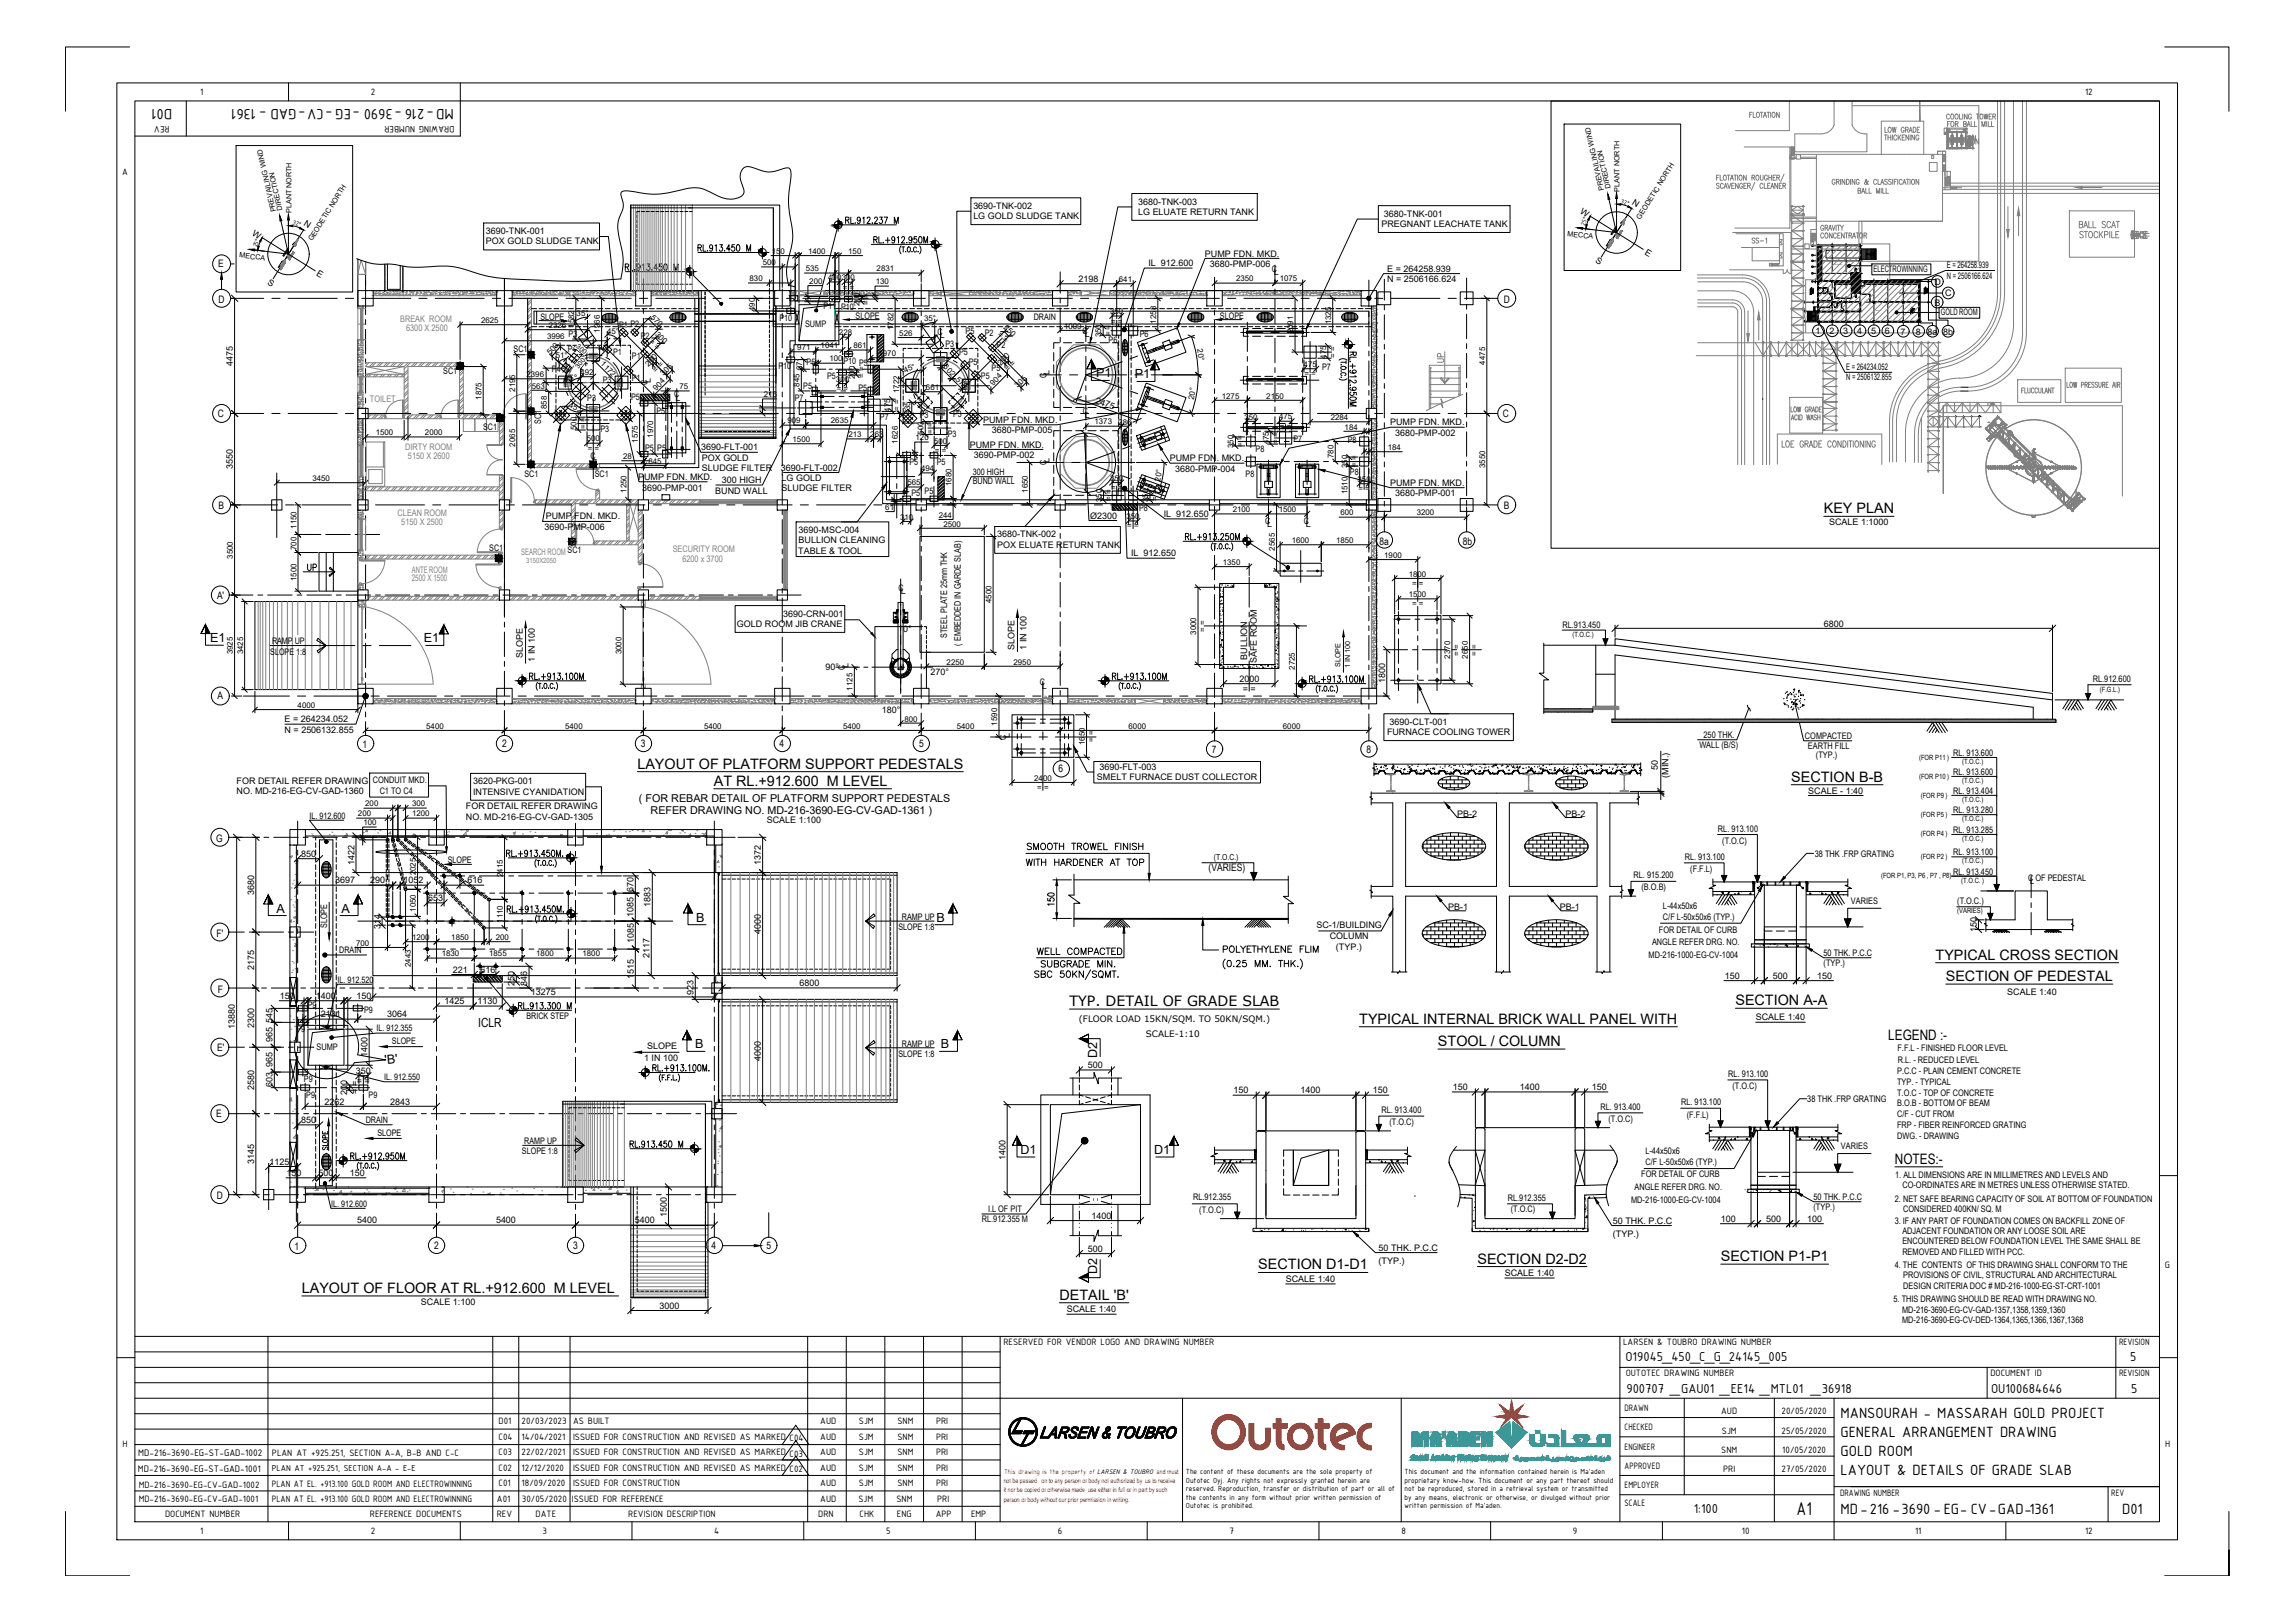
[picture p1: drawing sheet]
<svg xmlns="http://www.w3.org/2000/svg" width="841mm" height="594mm" viewBox="0 0 841 594" stroke-linecap="round" stroke-linejoin="round" font-family="sans-serif">
<defs><g id="words">
<text font-size="7.3" x="658.4" y="554.8">A1</text>
<g font-size="5.9">
<text x="63.1" y="39.8" transform="rotate(-180 63.1 39.8)">D01</text>
<text x="166.3" y="39.8" transform="rotate(-180 166.3 39.8)">MD-216 -3690 -EG -CV-GAD - 1361</text>
<text x="674.5" y="519.2">MANSOURAH - MASSARAH GOLD PROJECT</text>
<text x="674.5" y="526.3">GENERAL ARRANGEMENT DRAWING</text>
<text x="674.5" y="533.3">GOLD ROOM</text>
<text x="674.5" y="540.4">LAYOUT &amp; DETAILS OF GRADE SLAB</text>
<text x="674.5" y="554.5">MD-216 -3690 -EG- CV-GAD-1361</text>
<text x="777.7" y="554.5">D01</text>
</g>
<g font-size="5.7">
<text x="111.5" y="210.3">UP</text>
<text x="375.4" y="312.6">SMOOTH TROWEL FINISH</text>
<text x="375" y="318.2">WITH HARDENER AT TOP</text>
<text x="380.3" y="355.6">SUBGRADE MIN.</text>
</g>
<g font-size="5.3" fill="#808080">
<text x="720.4" y="52.9">DN</text>
<text x="529.9" y="134.1" transform="rotate(-90 529.9 134.1)">UP</text>
</g>
<g font-size="5.3">
<text x="668.3" y="188">KEY PLAN</text>
<text x="233.6" y="281.5">LAYOUT OF PLATFORM SUPPORT PEDESTALS</text>
<text x="261.6" y="287.8">AT RL.+912.600 M LEVEL</text>
<text x="656.4" y="286.3">SECTION B-B</text>
<text x="378.9" y="350.7">WELL COMPACTED</text>
<text x="447" y="350">POLYETHYLENE FLIM</text>
<text x="709.3" y="351.5">TYPICAL CROSS SECTION</text>
<text x="713" y="359.3">SECTION OF PEDESTAL</text>
<text x="636" y="368.2">SECTION A-A</text>
<text x="498.1" y="375">TYPICAL INTERNAL BRICK WALL PANEL WITH</text>
<text x="527" y="383.1">STOOL / COLUMN</text>
<text x="692" y="380.9">LEGEND :-</text>
<text x="694.4" y="426.3">NOTES:-</text>
<text x="630.6" y="461.9">SECTION P1-P1</text>
<text x="461.1" y="465">SECTION D1-D1</text>
<text x="541.4" y="462.8">SECTION D2-D2</text>
<text x="110.6" y="473.6">LAYOUT OF FLOOR AT RL.+912.600 M LEVEL</text>
<text x="388.2" y="476.1">DETAIL 'B'</text>
</g>
<text font-size="5.2" x="392" y="368.5">TYP. DETAIL OF GRADE SLAB</text>
<g font-size="5.1">
<text x="595.7" y="498.4">O19045_450_C_G_24145_005</text>
<text x="780.7" y="498.4">5</text>
<text x="596" y="510.2">900707 _GAU01 _EE14 _MTL01 _36918</text>
<text x="729.6" y="510.2">OU100684646</text>
<text x="781" y="510.2">5</text>
<text x="620.7" y="554.1">1:100</text>
</g>
<g font-size="4.9" fill="#808080">
<text x="721.4" y="54">DN</text>
<text x="641" y="90.3">SS-1</text>
</g>
<text font-size="4.9" x="121" y="422.3" transform="rotate(-90 121 422.3)">SLOPE</text>
<g font-size="4.6">
<text x="401.7" y="138.2">P1</text>
<text x="415.9" y="138.6">P1</text>
<text x="77" y="235.2">E1</text>
<text x="155.3" y="235.3">E1</text>
<text x="101.3" y="334.2">A</text>
<text x="125.2" y="334.2">A</text>
<text x="255.1" y="337.5">B</text>
<text x="343.1" y="337.5">B</text>
<text x="175.2" y="376">ICLR</text>
<text x="254.7" y="384">B</text>
<text x="344.8" y="384">B</text>
<text x="141.1" y="389.9" transform="rotate(-6 141.1 389.9)">'B'</text>
<text x="402.1" y="387.6" transform="rotate(-90 402.1 387.6)">D2</text>
<text x="374" y="422.7">D1</text>
<text x="423" y="422.7">D1</text>
<text x="402.1" y="466.7" transform="rotate(-90 402.1 466.7)">D2</text>
</g>
<g font-size="4">
<text x="234.1" y="293.6">( FOR REBAR DETAIL OF PLATFORM SUPPORT PEDESTALS</text>
<text x="238.4" y="298.2">REFER DRAWING NO. MD-216-3690-EG-CV-GAD-1361 )</text>
</g>
<g font-size="3.8">
<text x="79.9" y="98">E</text>
<text x="80.1" y="110.9">D</text>
<text x="551.1" y="110.9">D</text>
<text x="79.8" y="152.8">C</text>
<text x="550.7" y="152.8">C</text>
<text x="80.1" y="186.3">B</text>
<text x="551" y="186.3">B</text>
<text x="505.6" y="199.5">8a</text>
<text x="536.1" y="199.5">8b</text>
<text x="79.5" y="219.3">A'</text>
<text x="79.7" y="256.1">A</text>
<text x="132.9" y="273.8">1</text>
<text x="184.1" y="273.7">2</text>
<text x="234.9" y="273.6">3</text>
<text x="285.6" y="273.4">4</text>
<text x="336.8" y="273.7">5</text>
<text x="444.1" y="275.9">7</text>
<text x="500.7" y="275.7">8</text>
<text x="387.9" y="282.8">6</text>
<text x="79.2" y="308.3">G</text>
<text x="442.9" y="318.9">(VARIES)</text>
<text x="79.4" y="343">F'</text>
<text x="79.8" y="363.5">F</text>
<text x="79.6" y="385.1">E'</text>
<text x="79.3" y="409.2">E</text>
<text x="79.5" y="439.2">D</text>
<text x="108" y="457.7">1</text>
<text x="159.2" y="457.6">2</text>
<text x="210" y="457.4">3</text>
<text x="260.7" y="457.3">4</text>
<text x="280.9" y="457.6">5</text>
<text x="50.7" y="533.4">MD-216-3690-EG-ST-GAD-1002</text>
<text x="50.5" y="539">MD-216-3690-EG-ST-GAD-1001</text>
</g>
<g font-size="3.7">
<text x="73.4" y="34.8">1</text>
<text x="135.9" y="34.8">2</text>
<text x="764.1" y="34.8">12</text>
<text x="62.1" y="46.3" transform="rotate(-180 62.1 46.3)">REV</text>
<text x="166.5" y="46.3" transform="rotate(-180 166.5 46.3)">DRAWING NUMBER</text>
<text x="44.7" y="64.2">A</text>
<text x="793.4" y="464.4">G</text>
<text x="367.7" y="492.8">RESERVED FOR VENDOR LOGO AND DRAWING NUMBER</text>
<text x="594.8" y="492.8">LARSEN &amp; TOUBRO DRAWING NUMBER</text>
<text x="776.5" y="492.8">REVISION</text>
<text x="595.7" y="504.1">OUTOTEC DRAWING NUMBER</text>
<text x="729.4" y="504.1">DOCUMENT ID</text>
<text x="776.5" y="504.1">REVISION</text>
<text x="182.7" y="521.6">D01</text>
<text x="191.2" y="521.6">20/03/2023</text>
<text x="210" y="521.6">AS BUILT</text>
<text x="300.6" y="521.6">AUD</text>
<text x="314.7" y="521.6">SJM</text>
<text x="328.9" y="521.6">SNM</text>
<text x="343" y="521.6">PRI</text>
<text x="595.3" y="516.8">DRAWN</text>
<text x="630.8" y="518">AUD</text>
<text x="652.9" y="518">20/05/2020</text>
<text x="182.7" y="527.3">C04</text>
<text x="191.2" y="527.3">14/04/2021</text>
<text x="210" y="527.3">ISSUED FOR CONSTRUCTION AND REVISED AS MARKED C04</text>
<text x="300.6" y="527.3">AUD</text>
<text x="314.7" y="527.3">SJM</text>
<text x="328.9" y="527.3">SNM</text>
<text x="343" y="527.3">PRI</text>
<text x="595.3" y="523.9">CHECKED</text>
<text x="631" y="525.1">SJM</text>
<text x="652.9" y="525.1">25/05/2020</text>
<text x="44.9" y="530.1">H</text>
<text x="99.6" y="533.3">PLAN AT +925.251, SECTION A-A, B-B AND C-C</text>
<text x="182.7" y="533">C03</text>
<text x="191.2" y="533">22/02/2021</text>
<text x="210" y="533">ISSUED FOR CONSTRUCTION AND REVISED AS MARKED C03</text>
<text x="300.6" y="533">AUD</text>
<text x="314.7" y="533">SJM</text>
<text x="328.9" y="533">SNM</text>
<text x="343" y="533">PRI</text>
<text x="595.3" y="531">ENGINEER</text>
<text x="630.8" y="532.1">SNM</text>
<text x="653.1" y="532.1">10/05/2020</text>
<text x="793.4" y="530.1">H</text>
<text x="182.7" y="538.6">C02</text>
<text x="191.2" y="538.6">12/12/2020</text>
<text x="210" y="538.6">ISSUED FOR CONSTRUCTION AND REVISED AS MARKED C02</text>
<text x="300.6" y="538.6">AUD</text>
<text x="314.7" y="538.6">SJM</text>
<text x="328.9" y="538.6">SNM</text>
<text x="343" y="538.6">PRI</text>
<text x="595.3" y="538">APPROVED</text>
<text x="631.5" y="539.2">PRI</text>
<text x="652.9" y="539.2">27/05/2020</text>
<text x="50.8" y="544.9">MD-216-3690-EG-CV-GAD-1002</text>
<text x="99.6" y="544.6">PLAN AT EL. +913.100 GOLD ROOM AND ELECTROWINNING</text>
<text x="182.7" y="544.3">C01</text>
<text x="191.2" y="544.3">18/09/2020</text>
<text x="210" y="544.3">ISSUED FOR CONSTRUCTION</text>
<text x="300.6" y="544.3">AUD</text>
<text x="314.7" y="544.3">SJM</text>
<text x="328.9" y="544.3">SNM</text>
<text x="343" y="544.3">PRI</text>
<text x="595.3" y="545.1">EMPLOYER</text>
<text x="50.8" y="550.3">MD-216-3690-EG-CV-GAD-1001</text>
<text x="99.6" y="550.3">PLAN AT EL. +913.100 GOLD ROOM AND ELECTROWINNING</text>
<text x="182.1" y="550.3">A01</text>
<text x="191.2" y="550.3">30/05/2020</text>
<text x="209.5" y="550.3">ISSUED FOR REFERENCE</text>
<text x="300.6" y="550.3">AUD</text>
<text x="314.6" y="550.3">SJM</text>
<text x="328.5" y="550.3">SNM</text>
<text x="343.4" y="550.3">PRI</text>
<text x="595.3" y="551.6">SCALE</text>
<text x="674.3" y="548">DRAWING NUMBER</text>
<text x="773.7" y="548">REV</text>
<text x="60.5" y="555.7">DOCUMENT NUMBER</text>
<text x="135.6" y="555.7">REFERENCE DOCUMENTS</text>
<text x="182" y="555.7">REV</text>
<text x="196.3" y="555.7">DATE</text>
<text x="230.2" y="555.7">REVISION DESCRIPTION</text>
<text x="299.9" y="555.7">DRN</text>
<text x="315" y="555.7">CHK</text>
<text x="328.7" y="555.7">ENG</text>
<text x="342.9" y="555.7">APP</text>
<text x="355.8" y="555.7">EMP</text>
<text x="73.4" y="561.7">1</text>
<text x="135.9" y="561.8">2</text>
<text x="198.8" y="561.7">3</text>
<text x="261.7" y="561.7">4</text>
<text x="324.7" y="561.7">5</text>
<text x="387.7" y="561.8">6</text>
<text x="450.6" y="561.7">7</text>
<text x="513.5" y="561.7">8</text>
<text x="576.4" y="561.9">9</text>
<text x="638.3" y="561.7">10</text>
<text x="701.8" y="561.7">11</text>
<text x="764.1" y="561.8">12</text>
</g>
<text font-size="3.4" x="99.6" y="538.9">PLAN AT +925.251, SECTION A-A - E-E</text>
<g font-size="3.3">
<text x="356.7" y="76.5">3690-TNK-002</text>
<text x="417.1" y="74.9">3680-TNK-003</text>
<text x="597.8" y="74.6" transform="rotate(33 597.8 74.6)">N</text>
<text x="111.1" y="82.4" transform="rotate(32 111.1 82.4)">N</text>
<text x="356.7" y="80.3">LG GOLD SLUDGE TANK</text>
<text x="417.1" y="78.7">LG ELUATE RETURN TANK</text>
<text x="506.3" y="83.2">PREGNANT LEACHATE TANK</text>
<text x="507.1" y="79.3">3680-TNK-001</text>
<text x="578.9" y="78.1" transform="rotate(32 578.9 78.1)">W</text>
<text x="92.2" y="86" transform="rotate(32 92.2 86)">W</text>
<text x="178.1" y="85.7">3690-TNK-001</text>
<text x="178.1" y="89.5">POX GOLD SLUDGE TANK</text>
<text x="441.6" y="94">PUMP FDN. MKD.</text>
<text x="602.5" y="92.9" transform="rotate(32 602.5 92.9)">E</text>
<text x="115.8" y="100.8" transform="rotate(32 115.8 100.8)">E</text>
<text x="420.9" y="97.4">IL 912.600</text>
<text x="443.4" y="97.8">3680-PMP-006</text>
<text x="466.1" y="99.5">C</text>
<text x="466.8" y="100.8">L</text>
<text x="508.4" y="99.6">E = 264258.939</text>
<text x="584.4" y="96" transform="rotate(32 584.4 96)">S</text>
<text x="686.6" y="99.6">ELECTROWINNING</text>
<text x="713.5" y="98.3">E = 264258.939</text>
<text x="97.8" y="103.9" transform="rotate(32 97.8 103.9)">S</text>
<text x="395.2" y="103.3">2198</text>
<text x="508.4" y="103.3">N = 2506166.624</text>
<text x="708.9" y="104.3">D</text>
<text x="713.5" y="102">N = 2506166.624</text>
<text x="301.8" y="113">P11</text>
<text x="308.2" y="113.5">P10</text>
<text x="708.9" y="111.9">B</text>
<text x="712.9" y="108.6">C</text>
<text x="198" y="117.1">SLOPE</text>
<text x="285.6" y="117.7">P10</text>
<text x="295" y="119.8">SUMP</text>
<text x="313.5" y="116.7">SLOPE</text>
<text x="378.8" y="117.3">DRAIN</text>
<text x="447.1" y="116.7">SLOPE</text>
<text x="711.3" y="115.5">GOLD ROOM</text>
<text x="208.4" y="123.3">P3</text>
<text x="226.9" y="120.2">P1 P2</text>
<text x="234.8" y="124.1">P2</text>
<text x="343.6" y="122.7">C</text>
<text x="344.4" y="124">L</text>
<text x="353.9" y="122.2">P5</text>
<text x="360.9" y="123">P2</text>
<text x="396.7" y="122.3">C</text>
<text x="397.5" y="123.5">L</text>
<text x="406.3" y="125.4">P6</text>
<text x="417.6" y="123.3">P6</text>
<text x="665.3" y="122.4">1</text>
<text x="670.4" y="122.4">2</text>
<text x="675.5" y="122.4">3</text>
<text x="680.6" y="122.4">4</text>
<text x="685.7" y="122.4">5</text>
<text x="690.7" y="122.4">6</text>
<text x="696.4" y="122.6">7</text>
<text x="702" y="122.6">8</text>
<text x="706.3" y="122.5">8a 8b</text>
<text x="188.2" y="129">SC1</text>
<text x="208.1" y="129">P4</text>
<text x="224.7" y="129.9">P1</text>
<text x="231.6" y="131.7">P1</text>
<text x="346.5" y="127">P3</text>
<text x="351.5" y="130">P5</text>
<text x="365.2" y="127.6">P2</text>
<text x="85.4" y="134" transform="rotate(-90 85.4 134)">4475</text>
<text x="162.4" y="137">SC1</text>
<text x="202.3" y="136.2">P4</text>
<text x="285.3" y="135.2">P10</text>
<text x="295.6" y="133.6">P5</text>
<text x="309.1" y="133.3">P10</text>
<text x="314.9" y="134.2">P5</text>
<text x="355" y="133.6">P5</text>
<text x="363.4" y="135.8">P5</text>
<text x="384.5" y="137.5" transform="rotate(-90 384.5 137.5)">L</text>
<text x="484.5" y="135.6">P7</text>
<text x="676.6" y="135.6">E = 264234.052</text>
<text x="206.7" y="139.5">45°</text>
<text x="220.9" y="140.4">P3</text>
<text x="231.5" y="139.6">P1</text>
<text x="237.3" y="140.9" transform="rotate(-90 237.3 140.9)">C</text>
<text x="238.5" y="140.4" transform="rotate(-90 238.5 140.4)">L</text>
<text x="294.4" y="142.3">P5</text>
<text x="303.1" y="139">P5</text>
<text x="314.6" y="143.1">P5</text>
<text x="359.5" y="138.9">P5</text>
<text x="383.5" y="138.3" transform="rotate(-90 383.5 138.3)">C</text>
<text x="676.6" y="139.3">N = 2506132.855</text>
<text x="215.2" y="146.7">P3</text>
<text x="231.3" y="146.5">P5</text>
<text x="247" y="145.5">C</text>
<text x="247.6" y="146.7">L</text>
<text x="291.2" y="146.8">P7</text>
<text x="401.2" y="147.6" transform="rotate(20 401.2 147.6)">2475</text>
<text x="198.4" y="155.3" transform="rotate(-90 198.4 155.3)">SC1</text>
<text x="240.5" y="151.8">P5</text>
<text x="322.5" y="154">P7</text>
<text x="337.1" y="153.2">P3</text>
<text x="349.2" y="152.9">P3</text>
<text x="360.3" y="154.9">PUMP FDN. MKD.</text>
<text x="396.8" y="151.7">C</text>
<text x="397.5" y="153">L</text>
<text x="509.4" y="155.8">PUMP FDN. MKD.</text>
<text x="177" y="157.5">SC1</text>
<text x="220" y="158.4">P3</text>
<text x="347.3" y="160.1">P3</text>
<text x="363.5" y="158.8">3680-PMP-005</text>
<text x="474" y="161.9">P7</text>
<text x="511.3" y="159.7">3680-PMP-002</text>
<text x="236.4" y="165.2">P5</text>
<text x="240.9" y="165.1">P5</text>
<text x="257" y="165">3690-FLT-001</text>
<text x="355.4" y="163.9">PUMP FDN. MKD.</text>
<text x="356.9" y="167.8">3690-PMP-002</text>
<text x="460.1" y="165.4">P8</text>
<text x="493.9" y="162.3">P8</text>
<text x="85.4" y="171.8" transform="rotate(-90 85.4 171.8)">3550</text>
<text x="216.4" y="168">CL</text>
<text x="257.2" y="168.7">POX GOLD</text>
<text x="257.2" y="172.4">SLUDGE FILTER</text>
<text x="286.2" y="172.4">3690-FLT-002</text>
<text x="333.3" y="170.3">P5</text>
<text x="343.3" y="170.5">P5</text>
<text x="383.5" y="170.4" transform="rotate(-90 383.5 170.4)">C</text>
<text x="384.5" y="169.6" transform="rotate(-90 384.5 169.6)">L</text>
<text x="428.7" y="169">PUMP FDN. MKD.</text>
<text x="430.6" y="172.8">3680-PMP-004</text>
<text x="494.7" y="173.8">P8</text>
<text x="192.2" y="174.8">SC1</text>
<text x="218" y="174.6">SC1</text>
<text x="233.8" y="175.8">PUMP FDN. MKD.</text>
<text x="235.4" y="179.7">3690-PMP-001</text>
<text x="264.5" y="176.8">300 HIGH</text>
<text x="286.4" y="176.1">LG GOLD</text>
<text x="286.4" y="179.8">SLUDGE FILTER</text>
<text x="356.5" y="174.1">300 HIGH</text>
<text x="356.5" y="177.3">BUND WALL</text>
<text x="456.5" y="174.6">P8</text>
<text x="509.4" y="177.9">PUMP FDN. MKD.</text>
<text x="262.1" y="180.8">BUND WALL</text>
<text x="334" y="181.7">P5</text>
<text x="338.8" y="181.1">P5</text>
<text x="511.3" y="181.8">3680-PMP-001</text>
<text x="200" y="190.3">PUMP FDN. MKD.</text>
<text x="399.5" y="189.9">Ø2300</text>
<text x="407.9" y="187.1">P8</text>
<text x="417.4" y="187.1">P8</text>
<text x="426.5" y="189.2">IL 912.650</text>
<text x="463.7" y="191.7">C</text>
<text x="477.8" y="191.7">C</text>
<text x="199.5" y="194.2">3690-PMP-006</text>
<text x="292.6" y="195.2">3690-MSC-004</text>
<text x="365.4" y="196.9">3680-TNK-002</text>
<text x="464.4" y="193">L</text>
<text x="478.6" y="193">L</text>
<text x="670.3" y="192.4">SCALE 1:1000</text>
<text x="179.3" y="201.9">SC1</text>
<text x="292.5" y="202.7">TABLE &amp; TOOL</text>
<text x="292.6" y="199">BULLION CLEANING</text>
<text x="365.4" y="200.7">POX ELUATE RETURN TANK</text>
<text x="414.5" y="203.6">IL 912.650</text>
<text x="329.3" y="216.4">C</text>
<text x="330.1" y="217.6">L</text>
<text x="287" y="225.8">3690-CRN-001</text>
<text x="270.1" y="229.7">GOLD ROOM JIB CRANE</text>
<text x="330.9" y="231.4">0°</text>
<text x="347.1" y="233.7" transform="rotate(-90 347.1 233.7)">STEEL PLATE 25mm THK</text>
<text x="572.5" y="229.9">RL.913.450</text>
<text x="668.4" y="229.5">6800</text>
<text x="99" y="239.7">SLOPE 1:8</text>
<text x="99.7" y="236">RAMP UP</text>
<text x="352.2" y="236.5" transform="rotate(-90 352.2 236.5)">( EMBEDDED IN GARDE SLAB)</text>
<text x="371.8" y="238" transform="rotate(-90 371.8 238)">SLOPE</text>
<text x="376.2" y="238" transform="rotate(-90 376.2 238)">1 IN 100</text>
<text x="191.5" y="241.1" transform="rotate(-90 191.5 241.1)">SLOPE</text>
<text x="195.9" y="242.3" transform="rotate(-90 195.9 242.3)">1 IN 100</text>
<text x="302.5" y="245.3">90°</text>
<text x="309.7" y="245.5" transform="rotate(-90 309.7 245.5)">C</text>
<text x="310.9" y="244.7" transform="rotate(-90 310.9 244.7)">L</text>
<text x="457" y="241.7" transform="rotate(-90 457 241.7)">BULLION</text>
<text x="460.6" y="243" transform="rotate(-90 460.6 243)">SAFE ROOM</text>
<text x="341" y="247.2">270°</text>
<text x="381.1" y="250.9">C</text>
<text x="454.2" y="249.8">2000</text>
<text x="507.6" y="250.2" transform="rotate(-90 507.6 250.2)">1800</text>
<text x="766.9" y="250">RL.912.600</text>
<text x="381.8" y="252.2">L</text>
<text x="455.4" y="253.3">= =</text>
<text x="323.2" y="261">180°</text>
<text x="104.3" y="264.6">E = 264234.052</text>
<text x="104.3" y="268.4">N = 2506132.855</text>
<text x="508.3" y="269.3">FURNACE COOLING TOWER</text>
<text x="509.2" y="265.4">3690-CLT-001</text>
<text x="368.8" y="271.2" transform="rotate(-90 368.8 271.2)">C</text>
<text x="370" y="270.4" transform="rotate(-90 370 270.4)">L</text>
<text x="622.8" y="273.8">WALL (B/S)</text>
<text x="624.3" y="270.4">250 THK.</text>
<text x="661.4" y="270.7">COMPACTED</text>
<text x="662.5" y="274.2">EARTH FILL</text>
<text x="402.9" y="281.9">3690-FLT-003</text>
<text x="607.5" y="282" transform="rotate(-90 607.5 282)">50</text>
<text x="665.5" y="277.6">(TYP.)</text>
<text x="715.7" y="276.8">RL. 913.600</text>
<text x="86.7" y="287.1">FOR DETAIL REFER DRAWING</text>
<text x="136.6" y="286.7">CONDUIT MKD.</text>
<text x="173.3" y="287.3">3620-PKG-001</text>
<text x="402" y="285.7">SMELT FURNACE DUST COLLECTOR</text>
<text x="611.4" y="284.8" transform="rotate(-90 611.4 284.8)">(MIN.)</text>
<text x="715.7" y="283.8">RL. 913.600</text>
<text x="86.7" y="290.9">NO. MD-216-EG-CV-GAD-1360</text>
<text x="139.1" y="290.8">C1 TO C4</text>
<text x="173.3" y="291.1">INTENSIVE CYANIDATION</text>
<text x="662.7" y="290.6">SCALE - 1:40</text>
<text x="715.7" y="290.7">RL. 913.404</text>
<text x="113.4" y="299.8">IL. 912.600</text>
<text x="170.7" y="296.3">FOR DETAIL REFER DRAWING</text>
<text x="534" y="299.1">PB-2</text>
<text x="573.7" y="299.1">PB-2</text>
<text x="715.7" y="297.7">RL. 913.280</text>
<text x="170.7" y="300.2">NO. MD-216-EG-CV-GAD-1305</text>
<text x="281" y="301.6">SCALE 1:100</text>
<text x="629.6" y="304.6">RL. 913.100</text>
<text x="715.7" y="305">RL. 913.285</text>
<text x="631.1" y="309.1">(T.O.C)</text>
<text x="110.3" y="313.9">850</text>
<text x="129.9" y="316.7" transform="rotate(-90 129.9 316.7)">1422</text>
<text x="164.1" y="315.9">SLOPE</text>
<text x="278.8" y="316.9" transform="rotate(-90 278.8 316.9)">1372</text>
<text x="617.4" y="315">RL. 913.100</text>
<text x="665.1" y="313.7">38 THK .FRP GRATING</text>
<text x="715.7" y="313.2">RL. 913.100</text>
<text x="122.8" y="323.6">3697</text>
<text x="135.6" y="323.6">290</text>
<text x="147.9" y="323.6">1052</text>
<text x="171.4" y="323.6">616</text>
<text x="598.6" y="321.7">RL. 915.200</text>
<text x="619.4" y="319.5">(F.F.L)</text>
<text x="715.7" y="320.3">RL. 913.450</text>
<text x="743.2" y="322.7">C OF PEDESTAL</text>
<text x="744" y="323.9">L</text>
<text x="93.1" y="327.7" transform="rotate(-90 93.1 327.7)">3680</text>
<text x="232.2" y="326.7" transform="rotate(-90 232.2 326.7)">670</text>
<text x="601.5" y="326">(B.O.B)</text>
<text x="156.9" y="330">653</text>
<text x="238.4" y="332.2" transform="rotate(-90 238.4 332.2)">1883</text>
<text x="530.7" y="333.2">PB-1</text>
<text x="571.6" y="333.2">PB-1</text>
<text x="609.4" y="333.1">L-44x50x6</text>
<text x="678.3" y="331">VARIES</text>
<text x="717.2" y="331.1">(T.O.C.)</text>
<text x="119.9" y="339.9" transform="rotate(-90 119.9 339.9)">SLOPE</text>
<text x="139.4" y="340.1" transform="rotate(-90 139.4 340.1)">314</text>
<text x="232.2" y="336" transform="rotate(-90 232.2 336)">1085</text>
<text x="329.3" y="340.7">SLOPE 1:8</text>
<text x="330.5" y="336.9">RAMP UP</text>
<text x="482.4" y="340">SC-1/BUILDING</text>
<text x="607.9" y="341.6">FOR DETAIL OF CURB</text>
<text x="609.4" y="336.9">C/F L-50x50x6 (TYP.)</text>
<text x="724.4" y="341.5" transform="rotate(-90 724.4 341.5)">150</text>
<text x="232.2" y="345.3" transform="rotate(-90 232.2 345.3)">1085</text>
<text x="278.8" y="342.1" transform="rotate(-90 278.8 342.1)">4000</text>
<text x="487.3" y="344">COLUMN</text>
<text x="489.6" y="348">(TYP.)</text>
<text x="605.4" y="346.2">ANGLE REFER DRG. NO.</text>
<text x="124.3" y="349.1">DRAIN</text>
<text x="238.1" y="351" transform="rotate(-90 238.1 351)">2117</text>
<text x="604.2" y="350.8">MD-216-1000-EG-CV-1004</text>
<text x="668.3" y="350.1">50 THK. P.C.C</text>
<text x="668.3" y="353.9">(TYP.)</text>
<text x="93.1" y="355.3" transform="rotate(-90 93.1 355.3)">2175</text>
<text x="123.6" y="359.9">IL. 912.520</text>
<text x="166" y="356.3">221</text>
<text x="176.1" y="356.3">616</text>
<text x="232.2" y="358.5" transform="rotate(-90 232.2 358.5)">1515</text>
<text x="632" y="358.6">150</text>
<text x="649.7" y="358.6">500</text>
<text x="666" y="358.6">150</text>
<text x="102.5" y="365.9">150</text>
<text x="115.7" y="365.9">1400</text>
<text x="130.7" y="365.9">150</text>
<text x="188.6" y="361.2" transform="rotate(-90 188.6 361.2)">250</text>
<text x="193.2" y="361.3" transform="rotate(-90 193.2 361.3)">846</text>
<text x="194.5" y="364.5">13275</text>
<text x="254.2" y="364.4" transform="rotate(-90 254.2 364.4)">923</text>
<text x="293" y="361.2">6800</text>
<text x="735.6" y="364.3">SCALE 1:40</text>
<text x="112.8" y="369.2">P9</text>
<text x="133.5" y="370.9">P9</text>
<text x="162.9" y="367.8">1425</text>
<text x="175" y="367.8">1130</text>
<text x="86.1" y="376.8" transform="rotate(-90 86.1 376.8)">13880</text>
<text x="93.1" y="376.4" transform="rotate(-90 93.1 376.4)">2300</text>
<text x="99.9" y="374.7" transform="rotate(-90 99.9 374.7)">545</text>
<text x="117.6" y="372.6">2131</text>
<text x="138" y="377.8">IL. 912.355</text>
<text x="141.9" y="372.6">3064</text>
<text x="192.9" y="373.1">BRICK STEP</text>
<text x="643.4" y="373.7">SCALE 1:40</text>
<text x="99.9" y="381.8" transform="rotate(-90 99.9 381.8)">965</text>
<text x="108.6" y="378.1">P9</text>
<text x="143.6" y="382.2">SLOPE</text>
<text x="330.5" y="383.3">RAMP UP</text>
<text x="116" y="384.5">SUMP</text>
<text x="134.7" y="387.3" transform="rotate(-90 134.7 387.3)">1400</text>
<text x="236" y="388.7">1 IN 100</text>
<text x="237.2" y="384.4">SLOPE</text>
<text x="278.8" y="388.5" transform="rotate(-90 278.8 388.5)">4000</text>
<text x="329.3" y="387.1">SLOPE 1:8</text>
<text x="695.4" y="385.1">F.F.L - FINISHED FLOOR LEVEL</text>
<text x="695.5" y="389.2">R.L. - REDUCED LEVEL</text>
<text x="99.9" y="390.9" transform="rotate(-90 99.9 390.9)">965</text>
<text x="130.4" y="393.2">350</text>
<text x="140.8" y="395.6">IL. 912.550</text>
<text x="398.7" y="391.3">500</text>
<text x="633.3" y="394.5">RL. 913.100</text>
<text x="695.2" y="393.3">P.C.C - PLAIN CEMENT CONCRETE</text>
<text x="93.1" y="399.4" transform="rotate(-90 93.1 399.4)">2580</text>
<text x="99.9" y="398.2" transform="rotate(-90 99.9 398.2)">603</text>
<text x="111.4" y="396.2">P9</text>
<text x="127.2" y="401.1" transform="rotate(-90 127.2 401.1)">200</text>
<text x="130.8" y="397.1">= =</text>
<text x="131.2" y="400.7" transform="rotate(-90 131.2 400.7)">= =</text>
<text x="452.1" y="400.5">150</text>
<text x="476.6" y="400.5">1400</text>
<text x="503" y="400.5">150</text>
<text x="532.4" y="399.3">150</text>
<text x="556.9" y="399.3">1400</text>
<text x="583.3" y="399.3">150</text>
<text x="634.9" y="399">(T.O.C)</text>
<text x="695.2" y="401.3">T.O.C - TOP OF CONCRETE</text>
<text x="695.2" y="397.2">TYP. - TYPICAL</text>
<text x="112.3" y="402.3">P9</text>
<text x="118.9" y="404.6">2262</text>
<text x="135.1" y="402.1">P9</text>
<text x="142.9" y="404.6">2843</text>
<text x="506.2" y="407.7">RL. 913.400</text>
<text x="586.5" y="406.5">RL. 913.400</text>
<text x="616.1" y="404.8">RL. 913.100</text>
<text x="662.3" y="403.5">38 THK .FRP GRATING</text>
<text x="695.2" y="405.2">B.O.B - BOTTOM OF BEAM</text>
<text x="110.3" y="411.4">850</text>
<text x="134" y="411.4">DRAIN</text>
<text x="509.2" y="412">(T.O.C)</text>
<text x="589.4" y="410.8">(T.O.C)</text>
<text x="618.1" y="409.3">(F.F.L)</text>
<text x="695.2" y="409.3">C/F - CUT FROM</text>
<text x="695.2" y="413.3">FRP - FIBER REINFORCED GRATING</text>
<text x="138.3" y="416.2">SLOPE</text>
<text x="192.1" y="419">RAMP UP</text>
<text x="695.2" y="417.2">DWG. - DRAWING</text>
<text x="191.3" y="422.8">SLOPE 1:8</text>
<text x="368.5" y="424.8" transform="rotate(-90 368.5 424.8)">1400</text>
<text x="603" y="422.8">L-44x50x6</text>
<text x="674.6" y="420.9">VARIES</text>
<text x="93.1" y="426.4" transform="rotate(-90 93.1 426.4)">3145</text>
<text x="98.7" y="426.6">1125</text>
<text x="105" y="430.8">150</text>
<text x="116.7" y="430.8">500</text>
<text x="128.2" y="430.8">150</text>
<text x="601.5" y="431.3">FOR DETAIL OF CURB</text>
<text x="603" y="426.6">C/F L-50x50x6 (TYP.)</text>
<text x="694.5" y="431.4">1. ALL DIMENSIONS ARE IN MILLIMETRES AND LEVELS AND</text>
<text x="599" y="436">ANGLE REFER DRG. NO.</text>
<text x="697.2" y="435">CO-ORDINATES ARE IN METRES UNLESS OTHERWISE STATED.</text>
<text x="121.3" y="442">IL. 912.600</text>
<text x="362.1" y="443.9">I.L OF PIT</text>
<text x="437.2" y="439.7">RL.912.355</text>
<text x="552.6" y="439.8">RL.912.355</text>
<text x="597.7" y="440.5">MD-216-1000-EG-CV-1004</text>
<text x="664.6" y="439.5">50 THK. P.C.C</text>
<text x="664.6" y="443.2">(TYP.)</text>
<text x="694.4" y="440.2">2. NET SAFE BEARING CAPACITY OF SOIL AT BOTTOM OF FOUNDATION</text>
<text x="130.9" y="448.1">5400</text>
<text x="181.8" y="448.1">5400</text>
<text x="232.7" y="448.1">5400</text>
<text x="244.3" y="445.6" transform="rotate(-90 244.3 445.6)">1500</text>
<text x="359.8" y="447.7">RL.912.355 M</text>
<text x="400" y="446.4">1400</text>
<text x="439.5" y="444.2">(T.O.C)</text>
<text x="553.7" y="444.1">(T.O.C)</text>
<text x="591.1" y="448.2">50 THK. P.C.C</text>
<text x="630.7" y="447.6">100</text>
<text x="647.2" y="447.6">500</text>
<text x="662.3" y="447.6">100</text>
<text x="694.3" y="448.4">3. IF ANY PART OF FOUNDATION COMES ON BACKFILL ZONE OF</text>
<text x="697.4" y="444">CONSIDERED 400KN/ SQ. M</text>
<text x="591.1" y="453.1">(TYP.)</text>
<text x="697.1" y="455.6">ENCOUNTERED BELOW FOUNDATION LEVEL THE SAME SHALL BE</text>
<text x="697.1" y="451.9">ADJACENT FOUNDATION OR ANY LOOSE SOIL ARE</text>
<text x="398.7" y="458.5">500</text>
<text x="505.2" y="458.1">50 THK. P.C.C</text>
<text x="697.1" y="459.7">REMOVED AND FILLED WITH PCC.</text>
<text x="505.2" y="463">(TYP.)</text>
<text x="551.5" y="467.4">SCALE 1:40</text>
<text x="694.3" y="464.2">4. THE CONTENTS OF THIS DRAWING SHALL CONFORM TO THE</text>
<text x="471.2" y="469.5">SCALE 1:40</text>
<text x="697.5" y="472">DESIGN CRITERIA DOC # MD-216-1000-EG-ST-CRT-1001</text>
<text x="697.5" y="468.1">PROVISIONS OF CIVIL, STRUCTURAL AND ARCHITECTURAL</text>
<text x="154.2" y="478.1">SCALE 1:100</text>
<text x="241.6" y="479.4">3000</text>
<text x="693.9" y="477">5. THIS DRAWING SHOULD BE READ WITH DRAWING NO.</text>
<text x="390.9" y="480.6">SCALE 1:40</text>
<text x="697" y="480.9">MD-216-3690-EG-CV-GAD-1357,1358,1359,1360</text>
<text x="697" y="484.4">MD-216-3690-EG-CV-DED-1364,1365,1366,1367,1368</text>
</g>
<g font-size="3.3" fill="#808080">
<text x="146.6" y="117.8">BREAK ROOM</text>
<text x="148.8" y="121.1">6300 X 2500</text>
<text x="135.6" y="147.2">TOILET</text>
<text x="148.5" y="164.9">DIRTY ROOM</text>
<text x="149.5" y="168.2">5150 X 2600</text>
<text x="145.7" y="188.9">CLEAN ROOM</text>
<text x="147.1" y="192.4">5150 X 2500</text>
<text x="191" y="203.3">SEARCH ROOM SC1</text>
<text x="246.5" y="202.2">SECURITY ROOM</text>
<text x="150.9" y="209.8">ANTE ROOM</text>
<text x="250" y="205.8">6200 x 3700</text>
<text x="150.9" y="212.9">2500 X 1500</text>
</g>
<g font-size="3.2">
<text x="395.4" y="374.4">(FLOOR LOAD 15KN/SQM. TO 50KN/SQM.)</text>
<text x="419.9" y="379.8">SCALE-1:10</text>
</g>
<g font-size="3.1">
<text x="662.5" y="106.9">UP</text>
<text x="699.2" y="113.9">UP</text>
</g>
<text font-size="3" x="444.9" y="314.8">(T.O.C.)</text>
<g font-size="2.9">
<text x="282.8" y="93">150</text>
<text x="296.1" y="93">1400</text>
<text x="310.8" y="93">150</text>
<text x="279.5" y="97.1">500</text>
<text x="295.3" y="99.4">535</text>
<text x="321.3" y="99.4">2831</text>
<text x="274.7" y="103">830</text>
<text x="296.6" y="104">200</text>
<text x="303.5" y="102.6">400</text>
<text x="308.5" y="102.7">300</text>
<text x="308.8" y="106.1">= =</text>
<text x="321" y="104.2">130</text>
<text x="410" y="103.3">641</text>
<text x="453" y="103.1">2350</text>
<text x="469" y="103.1">1075</text>
<text x="276.6" y="113.9" transform="rotate(-90 276.6 113.9)">490</text>
<text x="315" y="111.9" transform="rotate(-90 315 111.9)">200</text>
<text x="318.4" y="111.6" transform="rotate(-90 318.4 111.6)">= =</text>
<text x="176.3" y="118.3">2625</text>
<text x="211.3" y="115.8">35°</text>
<text x="238.3" y="116.5" transform="rotate(45 238.3 116.5)">570</text>
<text x="338.6" y="117.7">35°</text>
<text x="406.8" y="115">350</text>
<text x="407.1" y="118.5">= =</text>
<text x="423.7" y="118.5" transform="rotate(-90 423.7 118.5)">1258</text>
<text x="487.8" y="118.8" transform="rotate(-90 487.8 118.8)">1325</text>
<text x="200.5" y="124.2">3996</text>
<text x="201.1" y="120.1">2326</text>
<text x="210.4" y="120" transform="rotate(-90 210.4 120)">1582</text>
<text x="219.9" y="121.8" transform="rotate(-90 219.9 121.8)">1966</text>
<text x="222.4" y="122.4">45°</text>
<text x="237.7" y="125.3" transform="rotate(45 237.7 125.3)">= =</text>
<text x="240" y="122.6" transform="rotate(45 240 122.6)">300</text>
<text x="307.5" y="122.9">228</text>
<text x="327.4" y="121" transform="rotate(-90 327.4 121)">1782</text>
<text x="329.6" y="123">526</text>
<text x="365.4" y="122.8" transform="rotate(45 365.4 122.8)">= =</text>
<text x="367.7" y="120.1" transform="rotate(45 367.7 120.1)">250</text>
<text x="389.9" y="120.4">1000</text>
<text x="403.5" y="123.5" transform="rotate(-90 403.5 123.5)">350</text>
<text x="407" y="123.2" transform="rotate(-90 407 123.2)">= =</text>
<text x="473.9" y="122.1" transform="rotate(-90 473.9 122.1)">2091</text>
<text x="201.8" y="130.1" transform="rotate(-50 201.8 130.1)">500</text>
<text x="203.7" y="131.2">51°</text>
<text x="292.2" y="128.2">971</text>
<text x="300.7" y="127.6">1041</text>
<text x="312.7" y="127.6">861</text>
<text x="321.9" y="130.4">1970</text>
<text x="438.7" y="127.9" transform="rotate(80 438.7 127.9)">20°</text>
<text x="485.9" y="131.4" transform="rotate(-90 485.9 131.4)">475</text>
<text x="489.4" y="131.1" transform="rotate(-90 489.4 131.1)">= =</text>
<text x="212.7" y="137.3">492</text>
<text x="220" y="133.5" transform="rotate(45 220 133.5)">1172</text>
<text x="237.7" y="134.3" transform="rotate(-45 237.7 134.3)">200</text>
<text x="240.4" y="136.5" transform="rotate(-45 240.4 136.5)">= =</text>
<text x="243.2" y="137.8" transform="rotate(-45 243.2 137.8)">305</text>
<text x="293.9" y="135.7" transform="rotate(-90 293.9 135.7)">371</text>
<text x="303.9" y="132.4">100</text>
<text x="331.7" y="136.7" transform="rotate(-22 331.7 136.7)">45°</text>
<text x="345.6" y="134.6" transform="rotate(45 345.6 134.6)">602</text>
<text x="366.8" y="133.9" transform="rotate(-45 366.8 133.9)">200</text>
<text x="369.4" y="136.1" transform="rotate(-45 369.4 136.1)">= =</text>
<text x="477.7" y="134.4">475</text>
<text x="478" y="137.9">= =</text>
<text x="544.2" y="133.5" transform="rotate(-90 544.2 133.5)">4475</text>
<text x="188.8" y="143.5" transform="rotate(-90 188.8 143.5)">2195</text>
<text x="192.9" y="138.1">2396</text>
<text x="194.8" y="142.3">563</text>
<text x="240.5" y="143.1" transform="rotate(-45 240.5 143.1)">904</text>
<text x="248.9" y="142.6">75</text>
<text x="293" y="141.6" transform="rotate(-90 293 141.6)">845</text>
<text x="306.4" y="139.8">300</text>
<text x="306.6" y="143.2">= =</text>
<text x="313.2" y="138.8" transform="rotate(-90 313.2 138.8)">200</text>
<text x="316.6" y="138.5" transform="rotate(-90 316.6 138.5)">= =</text>
<text x="329.5" y="143.9" transform="rotate(-90 329.5 143.9)">1722</text>
<text x="339.3" y="142.8">661</text>
<text x="350.1" y="139.1" transform="rotate(45 350.1 139.1)">570</text>
<text x="364" y="141.2" transform="rotate(-45 364 141.2)">904</text>
<text x="373" y="142.3" transform="rotate(-45 373 142.3)">305</text>
<text x="176.4" y="146.4" transform="rotate(-90 176.4 146.4)">1875</text>
<text x="200.4" y="149.8" transform="rotate(-90 200.4 149.8)">858</text>
<text x="208.3" y="149.2" transform="rotate(20 208.3 149.2)">45°</text>
<text x="279.9" y="145.5">216</text>
<text x="437.5" y="146.4" transform="rotate(-80 437.5 146.4)">20°</text>
<text x="447.7" y="146">1275</text>
<text x="464" y="146">2150</text>
<text x="288.6" y="155.1">909</text>
<text x="304.5" y="155.1">2635</text>
<text x="326.2" y="150.8" transform="rotate(-90 326.2 150.8)">475</text>
<text x="329.7" y="150.5" transform="rotate(-90 329.7 150.5)">= =</text>
<text x="333.5" y="151.8" transform="rotate(-90 333.5 151.8)">435</text>
<text x="401.1" y="155.5">1373</text>
<text x="409.8" y="155.5">286</text>
<text x="456" y="153.7">350</text>
<text x="468.7" y="153.6">475</text>
<text x="487.7" y="153.9">2284</text>
<text x="137.7" y="159.4">1500</text>
<text x="155.7" y="159.4">2000</text>
<text x="211.3" y="157.5" transform="rotate(-90 211.3 157.5)">500</text>
<text x="214.7" y="157.2" transform="rotate(-90 214.7 157.2)">= =</text>
<text x="215" y="161.6">500</text>
<text x="239.4" y="160.3" transform="rotate(-90 239.4 160.3)">1970</text>
<text x="290.4" y="161.9">1500</text>
<text x="310.9" y="160.2">213</text>
<text x="318.9" y="160.2">263</text>
<text x="335.5" y="161.3">120</text>
<text x="338.4" y="159.2" transform="rotate(-90 338.4 159.2)">500</text>
<text x="341.8" y="158.8" transform="rotate(-90 341.8 158.8)">= =</text>
<text x="469" y="157">= =</text>
<text x="492.7" y="157.4">184</text>
<text x="188.8" y="163.5" transform="rotate(-90 188.8 163.5)">2065</text>
<text x="215.4" y="165.1">= =</text>
<text x="233.8" y="162.2" transform="rotate(-90 233.8 162.2)">1575</text>
<text x="329" y="162.4" transform="rotate(-90 329 162.4)">1626</text>
<text x="342.3" y="162.4">500</text>
<text x="342.6" y="165.9">= =</text>
<text x="452.1" y="164.1" transform="rotate(-90 452.1 164.1)">350</text>
<text x="455.5" y="163.8" transform="rotate(-90 455.5 163.8)">= =</text>
<text x="465" y="162.8" transform="rotate(-90 465 162.8)">475</text>
<text x="468.4" y="162.5" transform="rotate(-90 468.4 162.5)">= =</text>
<text x="488.7" y="167.8" transform="rotate(-90 488.7 167.8)">780</text>
<text x="508.6" y="164.8">184</text>
<text x="228.3" y="168.1">28</text>
<text x="237.6" y="169.9">845</text>
<text x="337.6" y="172.6">494</text>
<text x="493.8" y="171.5" transform="rotate(-90 493.8 171.5)">350</text>
<text x="497.2" y="171.1" transform="rotate(-90 497.2 171.1)">= =</text>
<text x="544.2" y="171.4" transform="rotate(-90 544.2 171.4)">3550</text>
<text x="114.5" y="176.2">3450</text>
<text x="332.5" y="177.7">565</text>
<text x="348.6" y="178" transform="rotate(-90 348.6 178)">1680</text>
<text x="406.8" y="176">350</text>
<text x="407.1" y="179.5">= =</text>
<text x="425.1" y="176.4" transform="rotate(-80 425.1 176.4)">20°</text>
<text x="497.5" y="176.5">350</text>
<text x="497.8" y="179.9">= =</text>
<text x="229.6" y="180.5" transform="rotate(-90 229.6 180.5)">1250</text>
<text x="376.7" y="180.5" transform="rotate(-90 376.7 180.5)">1650</text>
<text x="403.7" y="183.9" transform="rotate(-90 403.7 183.9)">350</text>
<text x="407.2" y="183.6" transform="rotate(-90 407.2 183.6)">= =</text>
<text x="420.7" y="183.9" transform="rotate(-90 420.7 183.9)">350</text>
<text x="424.2" y="183.6" transform="rotate(-90 424.2 183.6)">= =</text>
<text x="493.8" y="181.1" transform="rotate(-90 493.8 181.1)">1510</text>
<text x="324.4" y="186.8">61</text>
<text x="329.8" y="190.3">310</text>
<text x="344" y="189.7">244</text>
<text x="412.8" y="190.1">350</text>
<text x="451.8" y="187.6">2100</text>
<text x="468.6" y="187.6">1500</text>
<text x="491.2" y="188.8">600</text>
<text x="519.2" y="188.8">3200</text>
<text x="108.6" y="193.7" transform="rotate(-90 108.6 193.7)">1150</text>
<text x="345.7" y="192.8">2500</text>
<text x="413.1" y="193.6">= =</text>
<text x="108.6" y="201.5" transform="rotate(-90 108.6 201.5)">700</text>
<text x="467.2" y="201.7" transform="rotate(-90 467.2 201.7)">2565</text>
<text x="473.4" y="198.9">1600</text>
<text x="489.6" y="198.9">1850</text>
<text x="85.4" y="204.7" transform="rotate(-90 85.4 204.7)">3500</text>
<text x="448.1" y="206.9">1350</text>
<text x="507.3" y="204.4">1900</text>
<text x="108.6" y="212.8" transform="rotate(-90 108.6 212.8)">1500</text>
<text x="516.2" y="211.2">1800</text>
<text x="517.5" y="214.5">= =</text>
<text x="363.3" y="220.9" transform="rotate(-90 363.3 220.9)">4500</text>
<text x="516.2" y="218.7">1500</text>
<text x="517.5" y="222">= =</text>
<text x="438.4" y="232.5" transform="rotate(-90 438.4 232.5)">3000</text>
<text x="441.6" y="231.4" transform="rotate(-90 441.6 231.4)">= =</text>
<text x="85.4" y="239.7" transform="rotate(-90 85.4 239.7)">3925</text>
<text x="89.1" y="239.7" transform="rotate(-90 89.1 239.7)">3425</text>
<text x="227.7" y="239.7" transform="rotate(-90 227.7 239.7)">3000</text>
<text x="346.9" y="243.4">2250</text>
<text x="371.4" y="243.4">2950</text>
<text x="474.5" y="245.3" transform="rotate(-90 474.5 245.3)">2725</text>
<text x="531.4" y="241.2" transform="rotate(-90 531.4 241.2)">2370</text>
<text x="534.7" y="240.1" transform="rotate(-90 534.7 240.1)">= =</text>
<text x="537.9" y="241.2" transform="rotate(-90 537.9 241.2)">2650</text>
<text x="541.2" y="240.1" transform="rotate(-90 541.2 240.1)">= =</text>
<text x="312.4" y="253" transform="rotate(-90 312.4 253)">1125</text>
<text x="109.1" y="259.3">4000</text>
<text x="156.2" y="266.9">5400</text>
<text x="207.1" y="266.9">5400</text>
<text x="258" y="266.9">5400</text>
<text x="308.9" y="266.9">5400</text>
<text x="331.4" y="264.3">800</text>
<text x="350.6" y="266.9">5400</text>
<text x="365.4" y="265.7" transform="rotate(-90 365.4 265.7)">1590</text>
<text x="413.6" y="266.9">6000</text>
<text x="470.1" y="266.9">6000</text>
<text x="397.5" y="272.9" transform="rotate(-90 397.5 272.9)">1650</text>
<text x="400.8" y="271.7" transform="rotate(-90 400.8 271.7)">= =</text>
<text x="379" y="285.9">2400</text>
<text x="380.1" y="289.2">= =</text>
<text x="131.2" y="299">200</text>
<text x="133.8" y="295.4">200</text>
<text x="151" y="299">1200</text>
<text x="151" y="295.3">300</text>
<text x="133.2" y="302.3">100</text>
<text x="152.4" y="320.6" transform="rotate(-90 152.4 320.6)">2025</text>
<text x="184.3" y="321.2" transform="rotate(-90 184.3 321.2)">2415</text>
<text x="152.4" y="334" transform="rotate(-90 152.4 334)">1050</text>
<text x="184.3" y="338" transform="rotate(-90 184.3 338)">1110</text>
<text x="130.5" y="346.4">700</text>
<text x="151" y="344.3">1200</text>
<text x="165.4" y="344.3">1850</text>
<text x="181.7" y="344.3">200</text>
<text x="161.9" y="350.3">1830</text>
<text x="179.3" y="350.3">1855</text>
<text x="196.5" y="350.3">1800</text>
<text x="213.5" y="350.3">1800</text>
<text x="150.5" y="354.2" transform="rotate(-90 150.5 354.2)">2443</text>
<text x="434.6" y="539.9">The content of these documents are the sole property of</text>
<text x="514.7" y="539.9">This document and the information contained herein is Ma'aden</text>
<text x="434.6" y="543.1">Outotec Oyj. Any rights not expressly granted herein are</text>
<text x="514.7" y="543.1">proprietary know-how. This document or any part thereof should</text>
<text x="434.6" y="546.2">reserved. Reproduction, transfer or distribution of part or all of</text>
<text x="434.6" y="549.4">the contents in any form without prior written permission of</text>
<text x="514.7" y="546.2">not be reproduced, stored in a retrieval system or transmitted</text>
<text x="514.7" y="549.4">by any means, electronic or otherwise, or divulged without prior</text>
<text x="434.6" y="552.5">Outotec is prohibited.</text>
<text x="514.7" y="552.5">written permission of Ma'aden.</text>
</g>
<g font-size="2.6">
<text x="587.9" y="69.6" transform="rotate(-103 587.9 69.6)">PREVAILING WIND</text>
<text x="590.3" y="69" transform="rotate(-103 590.3 69)">DIRECTION</text>
<text x="593.5" y="70.2" transform="rotate(-90 593.5 70.2)">PLANT NORTH</text>
<text x="101.2" y="77.4" transform="rotate(-103 101.2 77.4)">PREVAILING WIND</text>
<text x="103.6" y="76.9" transform="rotate(-103 103.6 76.9)">DIRECTION</text>
<text x="106.8" y="78" transform="rotate(-90 106.8 78)">PLANT NORTH</text>
<text x="601.1" y="80.6" transform="rotate(-58 601.1 80.6)">GEODETIC NORTH</text>
<text x="114.4" y="88.4" transform="rotate(-58 114.4 88.4)">GEODETIC NORTH</text>
<text x="574.3" y="86.4" transform="rotate(7 574.3 86.4)">MECCA</text>
<text x="87.7" y="94.2" transform="rotate(7 87.7 94.2)">MECCA</text>
<text x="704.1" y="106.5">UP</text>
<text x="576.2" y="233.3">(T.O.C.)</text>
<text x="491.3" y="244.4" transform="rotate(-90 491.3 244.4)">SLOPE</text>
<text x="494.8" y="244.7" transform="rotate(-90 494.8 244.7)">1 IN 100</text>
<text x="769.5" y="253.3">(F.G.L.)</text>
<text x="703.3" y="278.3">(FOR P11 )</text>
<text x="719" y="279.8">(T.O.C.)</text>
<text x="703.3" y="285.2">(FOR P10 )</text>
<text x="719" y="286.7">(T.O.C.)</text>
<text x="703.9" y="292.1">(FOR P9 )</text>
<text x="719" y="293.6">(T.O.C.)</text>
<text x="703.9" y="299.2">(FOR P5 )</text>
<text x="719" y="300.7">(T.O.C.)</text>
<text x="703.9" y="306.3">(FOR P4 )</text>
<text x="719" y="308">(T.O.C.)</text>
<text x="703.9" y="314.7">(FOR P2 )</text>
<text x="719" y="316.2">(T.O.C.)</text>
<text x="689.3" y="321.4">(FOR P1, P3, P6 , P7 , P8)</text>
<text x="718.7" y="323.4">(T.O.C. )</text>
<text x="717.2" y="334.5">(VARIES)</text>
</g>
<text font-size="2.6" fill="#808080" x="192.9" y="206.2">3150X2050</text>
<text font-size="2.6" fill="#f00" x="367.9" y="539.7">This drawing is the property of LARSEN &amp; TOUBRO and must</text>
<g font-size="2.5">
<text x="211.1" y="127.3" transform="rotate(39 211.1 127.3)">300</text>
<text x="212" y="135.1" transform="rotate(-51 212 135.1)">300</text>
</g>
<g font-size="2.4">
<text x="593.9" y="74.4" transform="rotate(16 593.9 74.4)">32°</text>
<text x="107.2" y="82.2" transform="rotate(16 107.2 82.2)">32°</text>
<text x="580.8" y="82.8" transform="rotate(-70 580.8 82.8)">25°</text>
<text x="94.1" y="90.6" transform="rotate(-70 94.1 90.6)">25°</text>
</g>
<g font-size="2.4" fill="#f00">
<text x="367.8" y="543.2">not be passed on to any person or body not authorized by us to receive</text>
<text x="367.8" y="546.5">it nor be copied or otherwise made use either in full or in part by such</text>
<text x="367.8" y="550">person or body without our prior permission in writing.</text>
</g>
<g font-size=".5">
<text x="663.9" y="90.2">G</text>
<text x="664" y="95.7">F</text>
<text x="664" y="93.7">F'</text>
<text x="663.9" y="97.9">E'</text>
<text x="664" y="100.3">E</text>
<text x="664" y="103.3">D</text>
<text x="661.2" y="110.8">B</text>
<text x="661.2" y="114.1">A'</text>
<text x="661.2" y="117.8">A</text>
</g>
<g font-size=".4">
<text x="672.1" y="97">ELECTROWINNING</text>
<text x="687.3" y="113.9">GOLD ROOM</text>
</g>
</g></defs>
<!-- layer: TEXT -->
<g fill="none" stroke="#000" stroke-width=".37">
<path d="M407.7 336.6l-3 3M408 339.6l3-3 3 3M408.5 336.6l-3 3M408.9 338.7l1 .9M409.3 338.3l1.4 1.3M409.3 336.6l-3 3M409.8 337.8l1.8 1.8M410.2 337.4l2.2 2.2M410.2 336.6l-3.1 3M410.6 337l2.6 2.6M459.3 336.6l-3.1 3M459.6 339.6l3-3 3.1 3"/>
<path d="M460.1 336.6l-3 3M460.5 338.7l1 .9M460.9 338.3l1.4 1.3M460.9 336.6l-3 3M461.3 337.8l1.8 1.8M461.8 337.4l2.2 2.2M461.8 336.6l-3.1 3M462.2 337l2.6 2.6M380.7 356l-.5-.4-1 .4 .2 .5 .9 .3 .4 .5v.3l-.5 .4-1-.4M381.5 356.8l1.4-.2 .2-.5-.5-.5h-1.1v2.4l1.5-.2 .1-.6-.5-.4M385.5 356.2a.87 .87 0 0 0-1-.6 .87 .87 0 0 0-.7 .9v.6a.87 .87 0 0 0 .7 .9 .87 .87 0 0 0 1-.6M389.8 355.6h-1.1l-.1 1a.83 .83 0 0 1 1.3 0 .83 .83 0 0 1-.2 1.3 .83 .83 0 0 1-1.2-.4"/>
<path d="M391.1 355.7a.77 .77 0 0 1 1.1 .4l.1 .5a1 1 0 0 1-.9 1.4 1.5 1.5 0 0 1-.3-2.3zM393.1 355.6v2.4M393.6 356.6l1.1 1.4M397 355.6v2.4l-1.5-2.4v2.4M399.7 355.2l-2 3.5M401.9 356l-.6-.4-1 .4 .1 .4 1.5 .9v.3l-.6 .4-1-.4M402.7 356l.5-.4a1.14 1.14 0 0 1 1.2 1.3 1.14 1.14 0 0 1-1.4 1l-.5-.8zM403.5 357.5l.7 .7M405.1 358v-2.4l.9 2.4 .9-2.4v2.4M408.2 355.6v2.4M409.7 357.8v.2zM449 351.3a2.48 2.48 0 0 0 0 3.6"/>
<path d="M450 351.8h.3a1.2 1.2 0 0 1 .9 1.1 1.2 1.2 0 0 1-.9 1.2 1.5 1.5 0 0 1-.3-2.3zM452.1 353.9v.2zM453.1 352.3l.5-.5h.7l.2 .4-.4 .8-1.1 1.1h1.6M456.6 351.8h-1.1l-.1 .9a.84 .84 0 0 1 1.2 0 .84 .84 0 0 1-.1 1.2 .84 .84 0 0 1-1.2-.2M460 354.1v-2.3l.9 2.3 .9-2.3v2.3M462.7 354.1v-2.3l.9 2.3 .9-2.3v2.3M465.5 353.9v.2zM469.3 351.8v2.3M470.6 351.8v2.3M470.6 352.9h1.6M472.2 351.8v2.3M473.1 351.8v2.3"/>
<path d="M473.7 352.7l1 1.4M474.7 351.8l-1.6 1.5M475.5 354h.2zM476.5 351.3a2.48 2.48 0 0 1 0 3.6M392 369.6h76.8"/>
</g>
<!-- layer: DIM -->
<path d="M376 312.6h45.1v7.3M383.9 329v.9l1.1 .1a.71 .71 0 0 1 0-1 .71 .71 0 0 1 1 .1 .71 .71 0 0 1-.1 1M384.1 327.3l1.2-.3 .9 .3 .1 .3a1.37 1.37 0 0 1-2.4 0zM385.9 322.3h6.7M385.9 336.4h6.7M386.3 331.1h-2.4l.5 .5M387.3 324.3v10M440.8 338.9v9.1h5.8M411.9 341.8v9h-32.1" fill="none" stroke="#000" stroke-width=".37"/>
<path d="M420.7 319.9h.8l-.4 2.4zM387.3 322.3l.3 2h-.7zM386.9 334.3h.7l-.3 2.1zM440.8 336.6l.4 2.3h-.8zM411.9 339.4l.4 2.4h-.8z" fill="#000" stroke="#000" stroke-width=".37"/>
<!-- layer: CI-NEWLINES -->
<g fill="none" stroke="#000" stroke-width=".37">
<path d="M131.1 106.4h5.7v5.7h-5.7zM182 106.4h5.7v5.7h-5.7zM194.8 113h1.9M194.8 119.6h1.9M197.6 113h1.8M197.6 119.6h1.8M200.3 113h1.7M200.3 119.6h1.7M203 113h1.8M203 119.6h1.8M205.6 113h1.9M205.6 119.6h1.9"/>
<path d="M208.4 113h1.7M208.4 119.6h1.7M211 113h1.8M211 119.6h1.8M213.7 113h1.8M213.7 119.6h1.8M216.4 113h1.8M216.4 119.6h1.8M219.1 113h1.8M219.1 119.6h1.8M221.8 113h1.8M221.8 119.6h1.8"/>
<path d="M224.5 113h1.8M224.5 119.6h1.8M227.2 113h1.8M227.2 119.6h1.8M229.9 113h1.8M229.9 119.6h1.8M232.6 113h1.8M232.6 119.6h1.8M232.9 106.4h5.7v5.7h-5.7zM235.3 113h1.8M235.3 119.6h1.8M238 113h1.8"/>
<path d="M238 119.6h1.8M240.7 113h1.8M240.7 119.6h1.8M243.4 113h1.8M243.4 119.6h1.8M246.1 113h1.7M246.1 119.6h1.7M248.7 113h1.9M248.7 119.6h1.9M251.4 113h1.8M251.4 119.6h1.8M254.2 113h1.9"/>
<path d="M254.2 119.6h1.9M283.9 106.4h5.6v5.7h-5.6zM288.4 112.9h2.8v1.9h-2.8zM289.5 108.3h2.8v1.9h-2.8zM304 108.6h3.7v1.9h-3.7zM306 113h2.2M306 119.6h2.2M309.1 113h1.8M309.1 119.6h1.8M309.5 108.6h2.8v1.9h-2.8zM311.8 113h1.8M311.8 119.6h1.8"/>
<path d="M314.5 113h1.8M314.5 119.6h1.8M317.2 113h1.8M317.2 119.6h1.8M319.9 113h1.8M319.9 119.6h1.8M322.6 113h1.8M322.6 119.6h1.8M325.3 113h1.8M325.3 119.6h1.8M328 113h1.8M328 119.6h1.8"/>
<path d="M330.7 113h1.8M330.7 119.6h1.8M333.4 113h1.7M333.4 119.6h1.7M334.8 106.4h5.6v5.7h-5.6zM336.1 113h1.7M336.1 119.6h1.7M338.7 113h1.9M338.7 119.6h1.9M341.4 113h1.8M341.4 119.6h1.8M344.1 113h1.8"/>
<path d="M344.1 119.6h1.8M346.8 113h1.8M346.8 119.6h1.8M349.5 113h1.8M349.5 119.6h1.8M352.2 113h1.8M352.2 119.6h1.8M354.9 113h1.8M354.9 119.6h1.8M357.6 113h1.8M357.6 119.6h1.8M360.3 113h1.8"/>
<path d="M360.3 119.6h1.8M363 113h1.8M363 119.6h1.8M365.7 113h1.8M365.7 119.6h1.8M368.4 113h1.8M368.4 119.6h1.8M371.1 113h1.8M371.1 119.6h1.8M373.7 113h1.9M373.7 119.6h1.9M376.5 113h1.8"/>
<path d="M376.5 119.6h1.8M379.2 113h1.7M379.2 119.6h1.7M381.8 113h1.9M381.8 119.6h1.9M384.5 113h1.8M384.5 119.6h1.8M385.7 106.4h5.6v5.7h-5.6zM387.3 113h1.7M387.3 119.6h1.7M389.9 113h1.8M389.9 119.6h1.8"/>
<path d="M392.6 113h1.8M392.6 119.6h1.8M395.3 113h1.8M395.3 119.6h1.8M398 113h1.8M398 119.6h1.8M400.7 113h1.8M400.7 119.6h1.8M403.4 113h1.8M403.4 119.6h1.8M406.1 113h1.8M406.1 119.6h1.8"/>
<path d="M407.6 119.5h3.3v3.3h-3.3zM408.8 113h1.8M408.8 119.6h1.8M411.5 113h1.8M411.5 119.6h1.8M413.6 119.5h3.3v3.3h-3.3zM414.2 113h1.8M414.2 119.6h1.8M416.9 113h1.8M416.9 119.6h1.8M419.6 113h1.8M419.6 119.6h1.8"/>
<path d="M422.3 113h1.7M422.3 119.6h1.7M425 113h1.7M425 119.6h1.7M427.6 113h1.9M427.6 119.6h1.9M430.3 113h1.8M430.3 119.6h1.8M433 113h1.8M433 119.6h1.8M435.7 113h1.8M435.7 119.6h1.8"/>
<path d="M438.4 113h1.8M438.4 119.6h1.8M441.1 113h1.8M441.1 119.6h1.8M442.2 106.4h5.7v5.7h-5.7zM443.8 113h1.8M443.8 119.6h1.8M446.5 113h1.8M446.5 119.6h1.8M449.2 113h1.8M449.2 119.6h1.8M451.9 113h1.8"/>
<path d="M451.9 119.6h1.8M454.6 113h1.8M454.6 119.6h1.8M457.3 113h1.8M457.3 119.6h1.8M460 113h1.8M460 119.6h1.8M462.6 113h1.9M462.6 119.6h1.9M465.4 113h1.8M465.4 119.6h1.8M468.1 113h1.7"/>
<path d="M468.1 119.6h1.7M470.7 113h1.9M470.7 119.6h1.9M473.4 113h1.8M473.4 119.6h1.8M476.2 113h1.7M476.2 119.6h1.7M478.8 113h1.8M478.8 119.6h1.8M481.5 113h1.8M481.5 119.6h1.8M484.2 113h1.8"/>
<path d="M484.2 119.6h1.8M486.9 113h1.8M486.9 119.6h1.8M489.6 113h1.8M489.6 119.6h1.8M492.3 113h1.8M492.3 119.6h1.8M495 113h1.8M495 119.6h1.8M497.7 113h1.8M497.7 119.6h1.8M498.8 106.4h5.7v5.7h-5.7z"/>
<path d="M500.4 113h2.2M500.4 119.6h2.2M504.9 106.9h4.7v4.7h-4.7zM535.1 106.9h4.7v4.7h-4.7zM203.7 128.2v1.5M203.7 130.4v1.5M203.7 132.6v1.6M203.7 134.9v1.5M203.7 137.1v1.6M203.7 139.4v1.5M204.7 137.8h4.7v4.7h-4.7zM204.7 126.5h-1v.9"/>
<path d="M205.4 126.5h1.5M207.2 132.9l2.3 1.7-1.8 2.2-2.2-1.7zM207.7 126.5h1.5M209.9 126.5h1.5M210.3 129.3l2.2 1.7-1.8 2.2-2.2-1.8zM212 123.6l3.8-2.7 2.8 3.9-3.9 2.7zM212.2 126.5h1.4M214.4 126.5h1.5M215 127.4h4.7v4.7h-4.7zM216.6 126.5h1.5M218.9 126.5h1.5M221.1 126.5h1.5"/>
<path d="M222.2 126.1l2 2-1.3 1.4-2-2zM223.4 126.5h1.5M225.4 137.8h4.7v4.7h-4.7zM225.6 126.5h1.5M226.9 121.4l1.3-1.3 2 2-1.3 1.4zM227.9 126.5h1.4M228.7 135.3l1.3-1.3 2 1.9-1.3 1.4zM230.1 126.5h.9v.9M231 128.2v1.5M231 130.4v1.5M231 132.6v1.6M231 134.9v1.5"/>
<path d="M231 137.1v1.6M231 139.4v1.5M231.1 121.6l1.4-1.3 1.6 1.6-1.3 1.3zM236 127.9l2.1 2-1.4 1.3-2-1.9zM236.2 124.1l1.7 1.6-1.3 1.4-1.7-1.7zM288.4 130.8h2.8v1.8h-2.8zM298 133.8h1.9v2.8h-1.9zM307.3 135.5h2.9v1.9h-2.9zM309.5 128.7h2.8v1.9h-2.8zM317.7 122.5h3.8v10h-3.8zM318.1 133.8h1.9v2.8h-1.9zM320 133.8h2.3v10.8h-2.3z"/>
<path d="M321.5 122.5h2.3v10h-2.3zM331 129.3v1.5M331 131.5v1.5M331 133.8v1.5M331 136v1.5M331 138.3v1.5M331.9 138.9h4.8v4.8h-4.8zM332 127.6h-1v.9M332.7 127.6h1.5M334.9 127.6h1.6M337.2 127.6h1.5M339.3 125.4l3.8-2.7 2.7 3.9-3.8 2.7z"/>
<path d="M339.4 127.6h1.5M341.7 127.6h1.5M342.3 129.1h4.7v4.7h-4.7zM343.9 127.6h1.5M346.1 127.6h1.6M348.1 129.3l1.4-1.3 2 2-1.3 1.4zM348.4 127.6h1.5M350.6 127.6h1.6M352.2 133.4l1.3-1.3 2 1.9-1.4 1.4zM352.7 138.9h4.7v4.8h-4.7zM352.9 127.6h1.5M355.2 127.6h1.4"/>
<path d="M355.5 122l2 2-1.3 1.3-2-2zM357.3 135.8l2 2.1-1.3 1.3-2-2zM357.4 127.6h.9v.9M358.3 129.3v1.5M358.3 131.5v1.5M358.3 133.8v1.5M358.3 136v1.5M358.3 138.3v1.5M359.7 122.1l1.7 1.7-1.3 1.4-1.7-1.7zM362 131.1l1.3-1.3 2 2-1.3 1.4zM362.2 127.3l1.3-1.3 1.7 1.6-1.3 1.4zM386.2 129.1v3"/>
<path d="M386.2 133.6v3M386.2 138.1v3M388.2 125.5h-2v2.1M389.7 125.5h3M394.2 125.5h3M398.7 125.5h3M403.2 125.5h3M407.7 125.5h2v2.1M409.7 129.1v3M409.7 133.6v3M409.7 138.1v3M409.9 122.8v1.1"/>
<path d="M409.9 124.8v1.8M409.9 127.5v1.8M409.9 130.2v1.8M409.9 132.9v1.8M409.9 135.6v1.8M409.9 138.3v1.8M414.5 122.8v1.1M414.5 124.8v1.8M414.5 127.5v1.8M414.5 130.2v1.8M414.5 132.9v1.8M414.5 135.6v1.8"/>
<path d="M414.5 138.3v1.8M416.8 125.4l14.6-5.3 3.2 8.9-14.6 5.3zM457.5 120.3h-1.8v2.9h1.8M457.5 137.9h-1.8v2.7h1.8M459 123.2h3M459 120.3h3M459 137.9h3M463.5 123.2h3M463.5 120.3h3M463.5 137.9h3M468 123.2h3M468 120.3h3"/>
<path d="M468 137.9h3M472.5 123.2h3M472.5 120.3h3M472.5 137.9h3M477 120.3h1.8v2.9h-1.8M477 137.9h1.8v2.7h-1.8M477.8 126.8h4.5v4.4h-4.5zM131.1 149.6h3.8v3.7h-3.8zM203.7 152.9v.9h1M203.7 141.7v1.4M203.7 143.9v1.5M203.7 146.1v1.5"/>
<path d="M203.7 148.4v1.5M203.7 150.6v1.5M205.4 148.8l3.3 3.3-3.3 3.4-3.3-3.4zM205.4 153.8h1.5M207.7 153.8h1.5M209.4 143.4l3.4-3.4 3.3 3.4-3.3 3.3zM209.9 153.8h1.5M212.2 153.8h1.4M214.4 153.8h1.5M215 148.1h4.7v4.8h-4.7zM215.1 152.8h4.7v4.7h-4.7zM216.6 153.8h1.5"/>
<path d="M218.9 153.8h1.5M219.7 144.2l3.3-3.3 3.3 3.3-3.3 3.3zM221.1 153.8h1.5M223.4 153.8h1.5M225.6 153.8h1.5M227.9 153.8h1.4M229.3 148.8l3.4 3.3-3.4 3.4-3.3-3.4zM231 152.9v.9h-.9M231 141.7v1.4M231 143.9v1.5M231 146.1v1.5M231 148.4v1.5"/>
<path d="M231 150.6v1.5M234.6 146.8h2.8v1.9h-2.8zM234.6 144.4h10.8v2.4h-10.8zM242.8 146.8h1.9v2.8h-1.9zM244.7 147.5h6.6v18.4h-6.6zM292.9 147.1h4.7v4.7h-4.7zM297.6 141.8h1.9v2.8h-1.9zM299.6 143.9h18.4v6.6h-18.4zM318.1 141.8h1.9v2.8h-1.9zM318.1 146.2h4.5v4.5h-4.5zM329.3 153.3l3.4-3.4 3.3 3.4-3.3 3.3zM331 154v1h1"/>
<path d="M331 140.5v1.5M331 142.8v1.5M331 145v1.5M331 147.2v1.6M331 149.5v1.5M331 151.7v1.6M332.7 155h1.5M334.9 155h1.6M335.7 146.7l-.6 .7 .6 .6M336.2 148.5l1.1 1.1M337.2 155h1.5M337.3 145.2l-1.1 1"/>
<path d="M337.8 150.1l.6 .6 .6-.6M337.8 144.6l.6-.6 .6 .6M339.4 155h1.5M339.6 145.2l1 1M340.6 148.5l-1 1.1M341.2 146.7l.5 .7-.5 .6M341.7 155h1.5M342.3 149.3h4.7v4.7h-4.7zM342.3 154.4h4.7v4.7h-4.7zM342.3 158.3v.8h.9M342.3 156v1.5M343.2 154.4h-.9v.9"/>
<path d="M343.9 155h1.5M343.9 154.4h1.5M343.9 159.1h1.5M346.1 155h1.6M346.2 154.4h.8v.9M347 156v1.5M347 158.3v.8h-.8M348.2 146.7l-.6 .5 .6 .7M348.4 155h1.5M348.7 148.4l1.1 1.1M349.8 145l-1.1 1.1M350.3 150l.6 .6 .6-.6"/>
<path d="M350.3 144.5l.6-.6 .6 .6M350.6 155h1.6M352.1 145l1 1.1M352.9 155h1.5M353.1 148.4l-1 1.1M353.3 153.3l3.3-3.4 3.4 3.4-3.4 3.3zM353.6 146.7l.6 .5-.6 .7M355.2 155h1.4M358.3 154v1h-.9M358.3 140.5v1.5M358.3 142.8v1.5M358.3 145v1.5"/>
<path d="M358.3 147.2v1.6M358.3 149.5v1.5M358.3 151.7v1.6M386.2 147.1v2.1h2M386.2 142.6v3M388.2 157.7h-2v2.2M389.7 149.2h3M389.7 157.7h3M394.2 149.2h3M394.2 157.7h3M398.7 149.2h3M398.7 157.7h3"/>
<path d="M403.2 149.2h3M403.2 157.7h3M407.7 157.7h2v2.2M409.7 142.6v3M409.7 147.1v2.1h-2M409.9 141v1.8M409.9 143.7v1.8M409.9 146.4v1.8M409.9 149.1v1.7M409.9 151.8v1.8M409.9 154.4v1.9M409.9 157.2v1.7"/>
<path d="M409.9 159.9v1.7M414.5 141v1.8M414.5 143.7v1.8M414.5 146.4v1.8M414.5 149.1v1.7M414.5 151.8v1.8M414.5 154.4v1.9M414.5 157.2v1.7M414.5 159.9v1.7M416.5 159.6l10.2-3.7 1.9 5.3-10.2 3.7zM420 140.3l14.6 5.3-3.2 8.9-14.6-5.3zM457.5 155.1h-1.8v2.9h1.8"/>
<path d="M459 140.6h3M459 158h3M459 155.1h3M463.5 140.6h3M463.5 158h3M463.5 155.1h3M468 140.6h3M468 158h3M468 155.1h3M468.9 158.2h4.5v4.5h-4.5zM472.5 140.6h3M472.5 158h3"/>
<path d="M472.5 155.1h3M477 155.1h1.8v2.9h-1.8M500.7 149.6h3.8v3.7h-3.8zM234.6 165.4h2.8v1.9h-2.8zM242.8 164.9h1.9v2.8h-1.9zM324.9 167.6h7.5v13.2h-7.5zM330.9 165.7h2.8v1.9h-2.8zM340.9 165.8h2.8v1.9h-2.8zM343.7 174.6h2.3v8.5h-2.3zM386.2 179.3v2.1h2M386.2 161.3v3.1M386.2 165.8v3"/>
<path d="M386.2 170.3v3M386.2 174.8v3M407.6 179.8h3.3v3.3h-3.3zM409.7 161.3v3.1M409.7 165.8v3M409.7 170.3v3M409.7 174.8v3M409.7 179.3v2.1h-2M409.9 162.5v1.9M409.9 165.2v1.8M409.9 168v1.7M409.9 170.6v1.8"/>
<path d="M409.9 173.3v1.8M409.9 176v1.8M409.9 178.7v1.1M413.6 179.8h3.3v3.3h-3.3zM414.5 162.5v1.9M414.5 165.2v1.8M414.5 168v1.7M414.5 170.6v1.8M414.5 173.3v1.8M414.5 176v1.8M414.5 178.7v1.1M418.4 173.8l10.2 3.7-1.9 5.4-10.2-3.8z"/>
<path d="M456.8 160h3.2v3.3h-3.2zM456.8 167.4h3.2v3.3h-3.2zM460.6 170h8.5v12.3h-8.5zM474.8 170h8.5v12.3h-8.5zM498.2 167.4h3.4v3.3h-3.4zM498.2 160h3.4v3.3h-3.4zM99.6 183.1h3.7v3.7h-3.7zM131.1 183.1h3.8v3.7h-3.8zM183 183.1h3.8v3.7h-3.8zM233.9 183.1h3.7v3.7h-3.7zM242.6 181.2h2.8v1.9h-2.8zM284.8 183.1h3.8v3.7h-3.8z"/>
<path d="M330.9 181.7h2.8v1.9h-2.8zM335.7 183.1h3.8v3.7h-3.8zM340.9 181.7h2.8v1.9h-2.8zM386.6 183.1h3.8v3.7h-3.8zM389.7 181.4h3M394.2 181.4h3M398.7 181.4h3M403.2 181.4h3M407.6 184.5h9.2v2.3h-9.2zM443.2 183.1h3.7v3.7h-3.7zM500.7 183.1h3.8v3.7h-3.8zM504.9 182.6h4.7v4.7h-4.7z"/>
<path d="M535.1 182.6h4.7v4.7h-4.7zM131.1 216h3.8v3.8h-3.8zM183 216h3.8v3.8h-3.8zM233.9 216h3.7v3.8h-3.7zM284.8 216h3.8v3.8h-3.8zM511.1 225.5h17v25h-17zM591.8 236.3v-2.4l160.4 20.1v9.4h-7.1M591.8 236.3h-7v22.4h7M591.8 236.3l160.4 20M131.1 252.1h5.7v5.7h-5.7zM182 252.1h5.7v5.7h-5.7zM232.9 252.1h5.7v5.7h-5.7z"/>
<path d="M283.9 252.1h5.6v5.7h-5.6zM334.8 252.1h5.6v5.7h-5.6zM385.7 252.1h5.6v5.7h-5.6zM442.2 252.1h5.7v5.7h-5.7zM498.8 252.1h5.7v5.7h-5.7zM584.8 246.9h7M370.9 261.8h22.6v15.6h-22.6zM503.5 279.4v1.9h-.5l1 .7h-.5v2.2M503.5 279.9h97.7M504 279.9h.4M538.9 279.9l-.4 .1 .3 .2 .1-.3M543.8 279.9h.3"/>
<path d="M548 279.9l-.1 .1 .5 .1v-.2M578.3 279.9l-.3 .1 .3 .2 .1-.3M590.7 263.4h154.4M591.8 263.4v-23.5l153.3 19.2v4.3M592.1 279.9l-.3 .2 .5 .1v-.3M594.6 279.9h.2M601.2 279.4v1.9h-.5l1.1 .7h-.6v2.2M502.5 290v1.9h-.5l1 .8h-.5v2.1M502.5 294.1h7.9v30.6h-7.9M502.5 290.5h97.9M506.2 280.8l.1 .3h-.4zM507.6 280.5l.5-.2-.1 .4-.3-.2"/>
<path d="M510.3 280.9l.5-.5v.6zM510.5 281.1l.1 .4h-.4zM514.8 281.5v.4h-.3zM515.1 294.1h33.3v30.6h-33.3zM516.3 281l.4-.2-.1 .4zM517.1 281.4l.1 .6-.5-.1zM519.1 281.9l.1 .4h-.4zM520 283.4h.2M524.9 281.4l.4-.1-.1 .4zM531.7 283.4l.2-.3 .1 .3M533.5 282l.4-.2-.1 .3zM542.1 282.4l.4-.1-.1 .3z"/>
<path d="M547.1 280.5l.4-.2-.1 .4zM548.3 280l.1 .4h-.4zM551.1 282.7v.1M552.6 280.4l.1 .4h-.4zM553.1 294.1h32.1v30.6h-32.1zM554.7 280.5l.1 .6-.5-.1zM555.7 281l.5-.2-.2 .3zM556.9 280.8l.1 .4-.4-.1zM559.5 283.3h.1M560.6 282l.5-.5 .1 .6zM561.2 281.2l.1 .3h-.4zM564.3 281.4l.5-.1-.2 .4z"/>
<path d="M565.5 281.5l-.3 .4h.4l-.1-.4M567.3 282.7l.2-.2v.6M569.8 281.9l.1 .4h-.4zM572.9 281.9l.4-.2v.4zM574.1 282.3l.1 .4-.4-.1zM578.2 282.9l.2-.2-.1 .4M581.6 282.4v.1M581.7 282.3l-.1 .1M586.6 280.5l.4-.2-.1 .4zM590.2 282.9l.4-.2-.1 .4zM595.2 280.9l.4-.1-.1 .3zM598.7 280.6v.6l-.5-.1z"/>
<path d="M599 280l.1 .4h-.4zM600.4 290v1.9h.5l-1.1 .8h.6v2.1M600.4 294.1h-10.5v30.6h4.4M115.7 306.7v1M115.7 308.6v1.8M115.7 311.3v1.8M115.7 314v1.8M115.7 316.7v1.8M115.7 319.4v1.8M123.2 306.7v1M123.2 308.6v1.8M123.2 311.3v1.8"/>
<path d="M123.2 314v1.8M123.2 316.7v1.7M123.2 319.4v1.8M141.5 307.5v1.2M141.5 309.3v1.2M141.5 311.1v1.2M141.5 312.9v1.2M141.5 314.7v1.2M141.5 316.5v1.2M141.5 318.3v1.2M142.5 307.5v1.2M142.5 309.3v1.2"/>
<path d="M142.5 311.1v1.2M142.5 312.9v1.2M142.5 314.7v1.2M142.5 316.5v1.2M142.5 318.3v1.2M143.5 307.6l.2 1M143.9 309.2l.3 1.2M144.3 311l.3 1.1M144.4 307.4l.2 1M144.8 312.7l.3 1.1M144.8 309l.3 1.1M145.2 314.4l.3 1.2"/>
<path d="M145.2 310.7l.3 1.1M145.5 307.8l.5 .6M145.7 316.2l.3 1.1M145.7 312.4l.3 1.2M146.1 317.9l.3 1.1M146.1 314.2l.3 1.2M146.1 307.2l.6 .5M146.4 308.8l.9 .8M146.6 319.6l.3 1.2M146.6 315.9l.3 1.2M147.1 317.6l.2 1.2M147.1 308.1l.8 .9"/>
<path d="M147.5 319.4l.3 1.2M147.7 310.1l.8 .9M148.3 307.8l.5 .4M148.3 309.4l.9 .9M148.9 311.4l.9 .8M149 307.1l.5 .4M149.3 308.5l1 .7M149.6 310.7l.8 .8M149.9 307.9l1 .7M150.2 312.6l.8 .9M150.7 309.6l1 .7M150.9 312l.8 .9"/>
<path d="M151.4 308.9l1 .7M151.5 314l.8 .8M152.1 313.3l.8 .8M152.2 310.6l.9 .7M152.7 315.2l.8 .9M152.9 310l.9 .7M153.4 314.6l.8 .8M153.7 311.7l.9 .7M154 316.5l.8 .9M154.3 311l1 .7M154.6 315.9l.8 .8M155.1 312.7l1 .7"/>
<path d="M155.2 317.8l.8 .9M155.8 312.1l.9 .7M155.9 317.1l.8 .9M156.4 319.1l.9 .8M156.6 313.8l1 .7M157.1 318.4l.9 .9M157.3 313.1l.9 .7M158 314.8l1 .7M158.4 319.7l.8 .9M158.7 314.2l1 .6M159.5 315.9l1 .7M160.1 315.2l1 .7"/>
<path d="M160.9 316.9l1 .7M161.6 316.2l1 .8M162.4 318l1 .7M163.1 317.3l.9 .7M163.9 319l.9 .7M164.5 318.4l1 .6M166 319.4l.9 .7M115.7 322.1v1.8M115.7 324.8v1.8M115.7 327.5v1.8M115.7 330.2v1.7M115.7 332.9v1.8"/>
<path d="M115.7 335.5v1.9M115.7 338.3v1.7M123.2 322v1.9M123.2 324.8v1.7M123.2 327.5v1.7M123.2 330.1v1.8M123.2 332.8v1.8M123.2 335.5v1.8M123.2 338.2v1.8M141.5 320.1v1.2M141.5 321.9v1.2M141.5 323.7v1.2"/>
<path d="M141.5 325.5v1.2M141.5 327.3v1.1M141.5 329.1v1.2M141.5 330.8v1.2M141.5 332.6v1.3M141.5 334.4v1.2M142.5 320.1v1.2M142.5 321.9v1.2M142.5 323.7v1.2M142.5 325.5v1.2M142.5 327.3v1.1M142.5 329.1v1.2"/>
<path d="M142.5 330.8v1.2M142.5 332.6v1.3M142.5 334.4v1.2M147 321.4l.3 1.2M147.5 323.1l.3 1.2M147.9 324.8l.3 1.1M147.9 321.2l.3 1.1M148.4 322.9l.3 1.1M148.8 324.6l.3 1M157.7 320.4l.8 .8M158.9 321.7l.9 .8M159.6 321l.9 .8"/>
<path d="M160.2 322.9l.9 .9M160.9 322.3l.8 .8M161.5 324.2l.8 .9M162.1 323.6l.9 .8M162.7 325.5l.9 .9M163.4 324.8l.8 .9M164 326.8l.8 .9M164.7 326.2l.8 .8M165.2 328.1l.9 .8M165.3 320.1l1 .7M165.9 327.4l.8 .9M166.5 329.4l.8 .9"/>
<path d="M166.8 321.1l1 .7M167.2 328.7l.8 .9M167.5 320.4l.9 .8M167.8 330.7l.8 .8M168.2 322.2l1 .6M168.4 330l.8 .8M168.9 321.5l1 .7M169 331.9l.8 .9M169.7 331.3l.8 .9M169.7 323.2l1 .7M170.3 333.2l.8 .9M170.4 322.6l1 .6"/>
<path d="M170.9 332.6l.8 .8M171.1 324.2l1 .8M171.5 334.5l.8 .9M171.8 323.6l1 .7M172.2 333.9l.8 .8M172.6 325.3l1 .7M172.7 335.8l.9 .8M173.3 324.6l1 .7M173.4 335.1l.9 .9M174 337.1l.9 .9M174.1 326.4l.9 .6M174.7 336.4l.8 .9"/>
<path d="M174.7 325.7l1 .7M175.2 338.4l.9 .8M175.5 327.4l1 .7M175.9 337.7l.9 .9M176.2 326.7l1 .7M176.5 339.7l.6 .5M177 328.4l1 .8M177.2 339l.5 .5M177.7 327.8l.9 .7M178.5 329.5l.4 .3M179.1 328.8l.5 .4M393.6 320.2v7.6h-2l4.2 3h-2.2v8.6"/>
<path d="M393.6 322.3h78.5M393.6 336.4h78.5M393.6 336.6h78.5M472.1 320.9v7.4h-1.8l3.7 2.7h-1.9v7.2M502.5 328.2h7.9v27.8M502.5 324.2v1.9h-.5l1 .7h-.5v2.2M594.3 324.2v1.9h.5l-1 .7h.5v2.2M594.3 328.2h-4.4v27.8M642.4 323.6h.6M643 323h-.6v3.5M661.9 323h.6v3.5M661.9 323.6h.6"/>
<path d="M727.7 336.4v1.9h-.5l1 .8h-.5v2.1M727.7 336.9h10.7v-10.6h11.9v10.6h9.3M759.6 336.6v1.8h-.5l.9 .7h-.4v1.8M115.7 341v1.7M115.7 343.6v1.9M115.7 346.3v1.8M115.7 349v1.8M115.7 351.7v1.8M115.7 354.4v1.8M115.7 357.1v1.8M115.7 359.8v1.8M123.2 340.9v1.8"/>
<path d="M123.2 343.6v1.8M123.2 346.3v1.8M123.2 349v1.8M123.2 351.7v1.8M123.2 354.4v1.8M123.2 357.1v1.8M123.2 359.8v1.8M173.4 357.3h10.7v2.4h-10.7zM509.9 356h2.3v.5l.8-1v.5h2.6M515.1 356v-27.8h33.3v27.8M547.9 356h2.3v.5l.8-1v.5h2.6M553.1 356v-27.8h32.1v27.8"/>
<path d="M584.7 356h2.4v.5l.7-1v.5h2.7M727.7 340.5h31.9M109.3 368.4h3.3v1.9h-3.3zM109.3 373.5h3.3v1.9h-3.3zM115.7 362.5v1.8M115.7 365.2v1.8M115.7 367.9v1.8M115.7 370.6v1.8M115.7 373.3v1.8M115.7 376v1M123.2 362.5v1.8M123.2 365.2v1.8"/>
<path d="M123.2 367.8v1.9M123.2 370.6v1.8M123.2 373.3v1.7M123.2 375.9v1.1M129.4 368.4h3.3v1.9h-3.3zM109.3 391.7h3.3v1.9h-3.3zM110.2 397.4h3.3v1.9h-3.3zM115.7 390.2v1.8M115.7 392.9v1.8M115.7 395.6v1.8M115.7 398.3v1.8M123.2 390.2v1.8"/>
<path d="M123.2 392.9v1.8M123.2 395.6v1.8M123.2 398.3v1.8M131.5 397.4h3.3v1.9h-3.3zM115.7 401v1.8M115.7 403.7v1.8M115.7 406.4v1.8M115.7 409.1v1.8M123.2 401v1.8M123.2 403.7v1.8M123.2 406.4v1.8M123.2 409.1v1.8"/>
<path d="M123.2 411.7v1.9M123.2 414.5v1.7M123.2 417.2v1.7M123.2 419.8v1.9M641.1 413.4h.5M641.6 412.8h-.5v3.6M658.2 412.8h.6v3.6M658.2 413.4h.6M115.7 422.5v1.9M115.7 425.3v1.8M115.7 428v1.7M115.7 430.6v1.8"/>
<path d="M115.7 433.3v1.9M123.2 422.5v1.8M123.2 425.3v1.7M123.2 427.9v1.8M123.2 430.6v1.8M123.2 433.3v1.9M459.8 421.8h.6M460.4 421.2h-.6v3.5M500.5 421.2h.6v3.5M500.5 421.8h.6"/>
<circle cx="397.9" cy="137.3" r="10.9"/>
<circle cx="397.9" cy="169.5" r="10.9"/>
</g>
<!-- layer: CI-DIM -->
<g fill="#000" stroke="#000" stroke-width=".37">
<path d="M81.2 100l.4 2.3h-.8zM205.8 117.2l1.9 .4-1.9 .3zM309.4 117.1l1.9-.3v.6zM431.8 118.3l.6 .2-1 1.6zM445.7 117.1l1.9-.3v.6zM479.3 118.5l.5 .3-1 1.6zM226.8 124.6h.6v1.9zM350.4 125.7h.6l-.3 1.9zM399.6 123.6l.6 .2-.7 1.7zM205.4 155.5l-.1 2.4-.7-.2zM229.3 155.5l1 2.2-.8 .1zM251.3 153.3l1.3 2-.7 .3z"/>
<path d="M289.5 157.1l-.7 2.3-.7-.3zM312.7 150.5l-.1 2.4-.8-.2zM355.1 155.1l.4 1.9h-.7zM416.3 149.7h1.9l-1.7 .7zM323.1 178.7l1.8-1.6-1.1 2zM424.5 162.7l1.6 1.8-.7 .4zM469.8 168.2l.5 .3-1.2 1.5zM483.3 171.9l2.3 .2-.2 .7zM352.7 181.2l.6 .3-1.1 1.6zM384.2 182.9l2-1.5-1.4 2zM192.6 228.1l.3 1.8h-.6zM319.6 231.7l1 1.6-1.5-1.2z"/>
<path d="M372.9 223.7l.3 2.4h-.8zM492.3 231.3l.4 1.9h-.7zM327.1 245.3h.1zM327.1 243.3l.1 .1zM327.1 245.2v.1zM327.3 246.3l.2-.1zM328.9 241.3l.2 .1zM328.9 247.3l.2 .1zM329.1 241.4l.2-.1zM330.9 241.2l.1 .2zM332.6 246.2l-.1 .2zM332.9 245.3h.2z"/>
<path d="M519.5 250.5l1.4 1.9-.8 .4zM393.5 273.4l1.5 1.9-.8 .4zM529.6 294.1l1.8 1.5-.6 .5zM569.2 294.1l1.8 1.5-.6 .5zM163.3 310.1h.6l-.3 2zM163.2 316.6l2.3-.4v.8zM220 317.3h.8l-.4 2.3zM165.4 338.3h.2zM510.4 333.3l-.8 2.2-.7-.3zM526.6 328.2l1.8 1.6-.6 .5zM567.5 328.2l1.8 1.6-.6 .5zM645.9 324.3l-.8 2.3-.7-.4z"/>
<path d="M653.7 321l.6 .5-1.9 1.5zM120.3 341.6h.7l-.4 2.4zM662 346.9l2.2 .8-.4 .7zM139.6 383.3l2.3-.3v.7zM232.8 385.4l2.3-.4v.8zM120.4 410l.4 2.3h-.8zM123.2 407.3l2.3 .6-.3 .7zM134.3 417l2.4-.4v.7zM643.4 414.2l-.8 2.2-.7-.4zM651.2 410.9l.6 .5-1.9 1.4zM658.3 436.7l2.3 .8-.4 .7zM276.4 455.9l2.4 .3-2.4 .4z"/>
<path d="M495.9 451.1l2 1.3-.6 .6zM584.4 438.7l1.5 1.8-.6 .5z"/>
<path d="M167.4 132.9l2.4 2.3v-2.3zM167.4 132.9l2.4 2.3h-2.4z"/>
<path d="M193.4 128.7l2.3 2.4v-2.4zM193.4 128.7l2.3 2.4h-2.3z"/>
<path d="M182 151.9l2.4 2.4v-2.4zM182 151.9l2.4 2.4h-2.4z"/>
<path d="M193.4 149.5l2.3 2.3v-2.3zM193.4 149.5l2.3 2.3h-2.3z"/>
<path d="M193.4 168.9l2.3 2.4v-2.4zM193.4 168.9l2.3 2.4h-2.3z"/>
<path d="M216.2 168.9l2.4 2.4v-2.4zM216.2 168.9l2.4 2.4h-2.4z"/>
<path d="M208.4 197.2l2.4 2.3v-2.3zM208.4 197.2l2.4 2.3h-2.4z"/>
<path d="M181.6 203.3l2.3 2.4v-2.4zM181.6 203.3l2.3 2.4h-2.3z"/>
<path d="M326.9 243.4l.2-.1zM327.1 243.3v.2zM327.1 243.3l.1 .1z"/>
<path d="M326.9 245.3h.2zM326.9 245.3h.2z"/>
<path d="M327.5 246.2l.1 .2zM327.5 246.2l.1 .2z"/>
<path d="M327.3 242.4l.2 .1zM327.3 242.4l.2 .1z"/>
<path d="M329 247.2l.1 .2zM329 247.2l.1 .2z"/>
<path d="M329.2 241.2l-.1 .2zM328.9 241.3l.2 .1z"/>
<path d="M330.9 241.3l.1 .1zM330.9 241.3l.1 .1z"/>
<path d="M330.9 247.3l.1 .1zM330.9 247.3l.1 .1z"/>
<path d="M331 247.4l.2-.1zM331.1 247.2l-.1 .2z"/>
<path d="M332.9 243.4l.2-.1zM333.1 243.3l-.1 .2z"/>
<path d="M333 245.2l.1 .1zM333 245.2l.1 .1z"/>
<path d="M164.8 337.5l.8 .1zM164.8 337.5l.8 .1z"/>
<path d="M164.9 337.6l.7 .1zM164.9 337.6l.7 .1z"/>
<path d="M164.9 337.7l.7 .2zM164.9 337.7l.7 .2z"/>
<path d="M165 337.9l.6 .1zM165 337.9l.6 .1z"/>
<path d="M165 338l.6 .1zM165 338l.6 .1z"/>
<path d="M165.1 338.1l.5 .1zM165.1 338.1l.5 .1z"/>
<path d="M165.3 338.2l.3 .1zM165.3 338.2l.3 .1z"/>
<path d="M165.6 336.7l.3 .1zM165.6 336.7l.3 .1z"/>
<path d="M165.6 336.8h.4zM165.6 336.8h.4z"/>
<path d="M165.6 336.8l.5 .1zM165.6 336.8l.5 .1z"/>
<path d="M165.6 336.9l.6 .1zM165.6 336.9l.6 .1z"/>
<path d="M165.6 337l.7 .1zM165.6 337l.7 .1z"/>
<path d="M165.6 337.1l.8 .1zM165.6 337.1l.8 .1z"/>
<path d="M165.6 337.2l.8 .2zM165.6 337.2l.8 .2z"/>
<path d="M165.6 337.4l.8 .1zM165.6 337.4l.8 .1z"/>
<path d="M393.6 336.4l78.5 .2zM393.6 336.4l78.5 .2z"/>
<path d="M642.4 323l.6 .6v-.6zM642.4 323l.6 .6h-.6z"/>
<path d="M661.9 323l.6 .6v-.6zM661.9 323l.6 .6h-.6z"/>
<path d="M641.1 412.8l.5 .6v-.6zM641.1 412.8l.5 .6h-.5z"/>
<path d="M658.2 412.8l.6 .6v-.6zM658.2 412.8l.6 .6h-.6z"/>
<path d="M459.8 421.2l.6 .6v-.6zM459.8 421.2l.6 .6h-.6z"/>
<path d="M500.5 421.2l.6 .6v-.6zM500.5 421.2l.6 .6h-.6z"/>
<circle cx="653.7" cy="255.9" r=".07"/>
<circle cx="654.7" cy="253.5" r=".07"/>
<circle cx="654.9" cy="255.6" r=".07"/>
<circle cx="655" cy="255" r=".07"/>
<circle cx="655" cy="253.4" r=".07"/>
<circle cx="655.4" cy="259" r=".07"/>
<circle cx="655.4" cy="258.5" r=".07"/>
<circle cx="655.7" cy="254.1" r=".07"/>
<circle cx="656.1" cy="253.7" r=".07"/>
<circle cx="657.2" cy="253.6" r=".07"/>
<circle cx="658.4" cy="258.6" r=".07"/>
<circle cx="659.2" cy="253.3" r=".07"/>
<circle cx="659.6" cy="256.7" r=".07"/>
<circle cx="659.8" cy="257.5" r=".07"/>
<circle cx="659.8" cy="253.7" r=".07"/>
<circle cx="660.4" cy="254.7" r=".07"/>
<circle cx="660.4" cy="258.7" r=".07"/>
<circle cx="660.8" cy="254.3" r=".07"/>
<circle cx="661.4" cy="256.2" r=".07"/>
</g>
<!-- layer: 0 -->
<g fill="#000" stroke="#000" stroke-width=".37">
<path d="M400 131.8l1.6 3.3h-1.6zM423.2 132.1v3.3h-1.6zM75.3 228.7l1.6 3.3h-1.6zM162.6 228.9v3.3h-1.6zM587.4 233.9h1.9l-1 2.4zM134.3 254.1l.3 .1-.6 .7zM764.2 254h1.9l-.9 2.3zM98.3 327.8l1.7 3.3h-1.7zM131.2 327.8v3.3h-1.6zM143.6 335.9l.3 .3zM143.6 338.9l.3 .3zM143.6 339l.1 .1z"/>
<path d="M144.1 338.5l.2 .2zM146.3 335.8l.4 .4zM146.3 338.8l.4 .4zM146.3 336l.2 .2zM146.3 335.7l.5 .5zM146.3 338.7l.5 .4zM146.3 336.1l.2 .1zM146.3 339l.2 .1zM146.5 335.5l.5 .5zM146.5 338.5l.5 .4zM146.7 335.5l.3 .3zM146.7 338.5l.3 .3z"/>
<path d="M156.2 327.3l.2 .2zM156.4 326.8l.5 .5zM156.6 326.8l.3 .3zM162.4 320.8l.4 .4zM162.5 320.6l.5 .5zM162.5 320.5l.5 .5zM162.8 320.5l.3 .3zM168.2 320.8l.4 .4zM168.2 320.9l.2 .3zM168.2 320.6l.5 .5zM168.3 320.5l.5 .5zM168.2 321l.2 .1z"/>
<path d="M168.6 320.5l.3 .3zM173.5 327.3l.2 .2zM173.7 326.8l.4 .5zM173.8 326.8l.4 .3zM174 326.8l.1 .2zM191 327.1l.4 .4zM191 327.3l.2 .2zM191 327l.5 .4zM191.5 326.8l.1 .2zM208 327.3l.2 .2zM208.1 326.8l.5 .5zM208.3 326.8l.3 .3z"/>
<path d="M208.4 326.8l.2 .2zM224.9 327.3l.2 .2zM225 326.9l.5 .4zM225.1 326.8l.5 .5zM225.2 326.8l.4 .3zM225.4 326.8l.2 .2zM252.1 331.1l1.7 3.3h-1.7zM349.2 331.1v3.3h-1.7zM458.4 319.5h2.2l-1.1 2.8zM596.7 325.9h1.9l-.9 2.3zM630.9 320.6h1.9l-1 2.4zM643.1 320.6h1.8l-.9 2.4z"/>
<path d="M675.9 336.5h2.4l-1.2 3zM728.5 334.5h1.8l-.9 2.4zM730.7 323.9h1.9l-.9 2.4zM156.2 347.7l.3 .3zM156.3 347.4l.5 .5zM156.3 347.4l.5 .4zM156.2 347.7l.2 .2zM156.5 347.2l.4 .4zM156.7 347.2l.2 .3zM156.7 347.3l.2 .1zM173.9 347.2l.2 .3zM175.5 353.9l.5 .4z"/>
<path d="M175.6 354l.2 .2zM175.7 353.6l.5 .5zM175.8 353.6l.5 .4zM176 353.6l.3 .2zM181.4 354l.2 .3zM181.4 353.8l.4 .5zM181.4 354l.2 .2zM181.6 353.6l.5 .4zM181.8 353.6l.3 .2zM181.9 353.6l.1 .2zM191 347.7l.2 .2zM208.4 347.2l.2 .3z"/>
<path d="M224.9 347.6l.3 .4zM225.4 347.3l.2 .1zM251.7 377.5l1.7 3.3h-1.7zM350.9 377.5v3.3h-1.7zM395.6 380.4h3.3v1.7zM372.7 416.2l1.6 3.3h-1.6zM398.2 416.9l.3 .3-1 .6zM430.2 416.2v3.3h-1.7zM504.3 411.8h2l-1 2.4zM584.7 410.7h1.8l-.9 2.3zM629.6 410.5h1.8l-.9 2.3zM646.8 410.5h1.9l-.9 2.3z"/>
<path d="M672.2 426.4h2.4l-1.2 3zM452.4 444h1.9l-.9 2.3zM567.9 444h1.9l-.9 2.3zM395.6 468l3.3-1.7v1.7z"/>
<path d="M677.1 97.3l.1 .3 .4-.3zM677.2 97.6l.4-.3-.2 .5zM677.6 97.3l-.2 .5h.2z"/>
<path d="M677.6 97.3v.5h.3zM677.6 97.3l.4 .3-.1 .2zM677.6 97.3l.4 .3 .1-.3z"/>
<path d="M677.4 97l.2 .3v-.4zM677.2 97.1l.2-.1 .2 .3zM677.2 97.1l-.1 .2h.5z"/>
<path d="M677.6 97.3h.5l-.1-.2zM677.9 97l.1 .1-.4 .2zM677.6 96.9v.4l.3-.3z"/>
<path d="M264 110.9l-.2 .2 .5 .1zM263.8 111.1l.5 .1-.5 .2zM263.8 111.4l.2 .2 .3-.4z"/>
<path d="M264 111.6l.2 .1 .1-.5zM264.3 111.2l.1 .5h-.2zM264.3 111.2l.1 .5 .3-.1z"/>
<path d="M264.3 111.2l.4 .4 .1-.2zM264.3 111.2l.5-.1v.3zM264.3 111.2l.5-.1-.1-.2z"/>
<path d="M264.4 110.8l-.1 .4 .4-.3zM264.2 110.8h.2l-.1 .4zM264 110.9l.3 .3-.1-.4z"/>
<path d="M298.6 113.6v.2l.5-.1zM298.6 113.8l.5-.1-.3 .3zM299.1 113.7l-.3 .3 .2 .1z"/>
<path d="M299.1 113.7l-.1 .4h.2zM299.1 113.7l.4 .3-.3 .1zM299.1 113.7l.4 .3 .1-.2z"/>
<path d="M299 113.3l.1 .4 .1-.4zM298.8 113.4l.2-.1 .1 .4zM298.8 113.4l-.2 .2 .5 .1z"/>
<path d="M299.1 113.7l.5 .1v-.2zM299.1 113.7l.4-.4 .1 .3zM299.2 113.3l-.1 .4 .4-.4z"/>
<path d="M501 108.9l-.1 .3 .7 .1zM500.9 109.2l.7 .1-.6 .3zM501 109.6l.3 .3 .3-.6z"/>
<path d="M501.6 109.3l-.3 .6 .3 .1zM501.6 109.3l.4 .6-.4 .1zM501.6 109.3l.4 .6 .2-.3z"/>
<path d="M501.6 108.6v.7l.4-.7zM501.3 108.6h.3v.7zM501.3 108.6l-.3 .3 .6 .4z"/>
<path d="M501.6 109.3l.6 .3 .2-.3zM501.6 109.3l.7-.4 .1 .4zM502 108.6l-.4 .7 .7-.4z"/>
<path d="M694.5 114.4l.1 .3 .4-.3zM694.6 114.7l.4-.3-.2 .5zM695 114.4l-.2 .5h.2z"/>
<path d="M695 114.4v.5h.3zM695 114.4l.4 .3-.1 .2zM695 114.4l.4 .3 .1-.3z"/>
<path d="M694.8 114l.2 .4v-.4zM694.8 114l.2 .4-.4-.2zM694.6 114.2l-.1 .2h.5z"/>
<path d="M695 114.4h.5l-.1-.2zM695.3 114l.1 .2-.4 .2zM695 114v.4l.3-.4z"/>
<path d="M348.1 121.5l.2 .3 .4-.4zM348.3 121.8l.4-.4-.2 .6zM348.7 121.4l-.2 .6h.3z"/>
<path d="M348.3 121l.4 .4-.1-.6zM348.3 121l.4 .4-.6-.2zM348.1 121.2v.3l.6-.1z"/>
<path d="M348.7 121.4l.1 .6 .3-.2zM348.7 121.4l.6 .2-.2 .2zM348.7 121.4l.6 .2v-.3z"/>
<path d="M349.2 121l-.5 .4 .6-.1zM348.9 120.8l.3 .2-.5 .4zM348.6 120.8l.1 .6 .2-.6z"/>
<path d="M411.3 120.5v.4l.7-.2zM411.3 120.9l.7-.2-.5 .5zM411.5 121.2l.3 .2 .2-.7z"/>
<path d="M412 120.7l-.2 .7 .4 .1zM412 120.7l.5 .6-.3 .2zM412 120.7l.5 .6 .2-.3z"/>
<path d="M411.9 120.1l.1 .6 .2-.6zM411.6 120.2l.3-.1 .1 .6zM411.6 120.2l-.3 .3 .7 .2z"/>
<path d="M412 120.7l.7 .3v-.4zM412 120.7l.6-.4 .1 .3zM412.2 120.1l-.2 .6 .6-.4z"/>
<path d="M411.5 179l.1 .3 .6-.3zM411.6 179.3l.6-.3-.4 .6zM412.2 179l-.4 .6 .4 .1z"/>
<path d="M411.6 178.4l-.2 .3 .7 .1zM411.4 178.7l.7 .1-.6 .3zM411.5 179.1l.2 .3 .4-.6z"/>
<path d="M412.1 178.8l-.4 .6 .3 .1zM412.1 178.8l.3 .7h-.4zM412.1 178.8l.3 .7 .3-.2z"/>
<path d="M411.8 178.4l.4 .6-.1-.7zM411.8 178.4l.4 .6-.6-.3zM411.6 178.7l-.1 .3h.7z"/>
<path d="M412.2 179v.7l.4-.1zM412.2 179l.6 .3-.2 .3zM412.2 179l.6 .3 .1-.3z"/>
<path d="M412.2 178.2l-.1 .6 .4-.5zM411.8 178.2h.4l-.1 .6zM411.6 178.4l.5 .4-.3-.6z"/>
<path d="M412.1 178.8l.6 .5 .1-.4zM412.1 178.8l.7-.2v.3zM412.5 178.3l-.4 .5 .7-.2z"/>
<path d="M412.2 179h.7l-.1-.4zM412.5 178.4l.3 .2-.6 .4zM412.1 178.3l.1 .7 .3-.6z"/>
<path d="M471.5 207.5l-.1 .3 .6 .1zM471.4 207.8l.6 .1-.5 .2zM471.5 208.1l.2 .3 .3-.5z"/>
<path d="M472 207.9l-.3 .5 .3 .1zM472 207.9l.3 .5-.3 .1zM472 207.9l.3 .5 .2-.2z"/>
<path d="M472 207.3v.6l.3-.5zM471.7 207.3h.3v.6zM471.5 207.5l.5 .4-.3-.6z"/>
<path d="M472 207.9l.5 .3 .1-.3zM472 207.9l.5-.3 .1 .3zM472.3 207.4l-.3 .5 .5-.3z"/>
<path d="M133.1 255.4l.2 .3 .7-.8zM134 254.9l-.4 .9-.3-.1zM134 254.9l-.4 .9 .4 .1z"/>
<path d="M133.3 254.3l-.2 .3 .9 .3zM133.1 254.6l.9 .3-1 .1zM133 255l.1 .4 .9-.5z"/>
<path d="M134 254.9v1l.4-.1zM134 254.9l.6 .7-.2 .2zM134 254.9l.6 .7 .3-.4z"/>
<path d="M133.9 254l.1 .9 .3-.8zM133.5 254.1l.4-.1 .1 .9zM133.3 254.3l.7 .6-.5-.8z"/>
<path d="M134 254.9l.9 .3v-.3zM134 254.9l.8-.4 .1 .4zM134.6 254.2l-.6 .7 .8-.4z"/>
<path d="M119.2 308.6l.2 .2 .2-.5zM119.6 308.3l.1 .5h-.3zM119.6 308.3l.1 .5 .3-.1z"/>
<path d="M119.3 307.9l-.2 .2 .5 .2zM119.1 308.1l.5 .2-.5 .1zM119.1 308.4l.1 .2 .4-.3z"/>
<path d="M119.6 308.3l.4 .4 .1-.2zM119.6 308.3l.6-.1-.1 .3zM119.6 308.3l.6-.1-.2-.3z"/>
<path d="M119.8 307.8l-.2 .5 .4-.4zM119.5 307.7l.3 .1-.2 .5zM119.3 307.9l.3 .4-.1-.6z"/>
<path d="M143.6 336.1l.2 .1zM143.6 336l.2 .2z"/>
<path d="M143.6 339l.2 .2zM143.6 339l.2 .2z"/>
<path d="M143.6 336l.2 .2zM143.6 336l.2 .2z"/>
<path d="M143.6 339l.2 .2zM143.6 338.9l.2 .3z"/>
<path d="M143.6 336l.3 .2zM143.6 335.9l.3 .3zM143.6 335.9l.3 .3z"/>
<path d="M143.6 338.9l.3 .3zM143.6 338.9l.3 .3zM143.6 338.9l.3 .3z"/>
<path d="M143.6 335.9l.3 .3zM143.6 335.9l.3 .3z"/>
<path d="M143.6 335.9l.4 .3zM143.6 335.8l.4 .4z"/>
<path d="M143.6 338.9l.3 .3zM143.6 338.9l.3 .3z"/>
<path d="M143.6 338.9l.4 .3zM143.6 338.8l.4 .4z"/>
<path d="M143.6 335.8l.4 .4zM143.6 335.8l.4 .4z"/>
<path d="M143.6 338.8l.4 .4zM143.6 338.8l.4 .4z"/>
<path d="M143.6 335.8l.4 .4zM143.6 335.8l.4 .4zM143.6 335.8l.4 .4zM143.6 335.8l.4 .4z"/>
<path d="M143.6 338.8l.4 .4zM143.6 338.7l.4 .5zM143.6 338.7l.4 .5zM143.6 338.7l.4 .5z"/>
<path d="M143.6 335.8l.5 .4zM143.6 335.8l.5 .4z"/>
<path d="M143.6 338.7l.5 .4zM143.6 338.7l.5 .4z"/>
<path d="M143.6 335.7l.5 .5zM143.6 335.7l.5 .5z"/>
<path d="M143.6 338.7l.5 .4zM143.6 338.6l.5 .5z"/>
<path d="M143.6 335.7l.5 .5zM143.6 335.7l.5 .4z"/>
<path d="M143.7 335.7l.5 .4zM143.7 335.6l.5 .5z"/>
<path d="M143.6 338.6l.5 .5zM143.6 338.6l.5 .5z"/>
<path d="M143.7 338.6l.5 .5zM143.7 338.6l.5 .5z"/>
<path d="M143.7 335.6l.5 .5zM143.7 335.6l.5 .5z"/>
<path d="M143.7 338.6l.5 .5zM143.7 338.6l.5 .5z"/>
<path d="M143.7 335.6l.5 .5zM143.7 335.6l.5 .5z"/>
<path d="M143.7 335.6l.5 .5zM143.7 335.6l.5 .5z"/>
<path d="M143.7 335.6l.6 .4zM143.7 335.6l.6 .4z"/>
<path d="M143.7 338.6l.5 .5zM143.7 338.6l.5 .5z"/>
<path d="M143.7 338.6l.5 .5zM143.7 338.6l.5 .4z"/>
<path d="M143.7 338.5l.5 .5zM143.7 338.5l.6 .5z"/>
<path d="M143.8 335.5l.5 .5zM143.8 335.5l.5 .5zM143.8 335.5l.5 .5zM143.8 335.5l.5 .5z"/>
<path d="M143.8 335.5l.5 .5zM143.8 335.5l.5 .4z"/>
<path d="M143.9 335.5l.4 .4zM143.9 335.5l.4 .4z"/>
<path d="M143.9 335.5l.4 .4zM143.9 335.5l.4 .3z"/>
<path d="M144 335.5l.3 .3zM144 335.5l.3 .3zM144 335.5l.3 .3zM144 335.5l.3 .3z"/>
<path d="M144 335.5l.3 .3zM144 335.5l.3 .3z"/>
<path d="M144 335.5l.3 .3zM144 335.5l.3 .2z"/>
<path d="M144.1 335.5l.2 .2zM144.1 335.5l.1 .2z"/>
<path d="M143.8 338.5l.5 .5zM143.8 338.5l.5 .4zM143.8 338.5l.5 .4zM143.8 338.5l.5 .4z"/>
<path d="M143.8 338.5l.5 .4zM143.8 338.5l.5 .4z"/>
<path d="M143.9 338.5l.4 .4zM143.9 338.5l.4 .4z"/>
<path d="M143.9 338.5l.4 .4zM143.9 338.5l.4 .3z"/>
<path d="M144 338.5l.3 .3zM144 338.5l.3 .3zM144 338.5l.3 .3zM144 338.5l.3 .3z"/>
<path d="M144 338.5l.3 .3zM144 338.5l.3 .2z"/>
<path d="M144 338.5l.3 .2zM144 338.5l.3 .2z"/>
<path d="M146.3 336.1l.2 .1zM146.3 336l.2 .2zM146.3 336l.2 .2z"/>
<path d="M146.3 336l.3 .2zM146.3 335.9l.3 .3z"/>
<path d="M146.3 339l.2 .2zM146.3 339l.2 .2z"/>
<path d="M146.3 339l.2 .2zM146.3 338.9l.2 .3z"/>
<path d="M146.3 338.9l.3 .3zM146.3 338.9l.3 .3z"/>
<path d="M146.3 335.9l.3 .3zM146.3 335.9l.3 .3z"/>
<path d="M146.3 338.9l.3 .3zM146.3 338.9l.3 .3z"/>
<path d="M146.3 335.9l.4 .3zM146.3 335.9l.4 .3z"/>
<path d="M146.3 335.9l.4 .3zM146.3 335.8l.4 .4zM146.3 335.8l.4 .4z"/>
<path d="M146.3 338.9l.4 .3zM146.3 338.9l.4 .3z"/>
<path d="M146.3 338.9l.4 .3zM146.3 338.8l.4 .4zM146.3 338.8l.4 .4z"/>
<path d="M146.3 335.8l.5 .4zM146.3 335.8l.5 .4z"/>
<path d="M146.3 338.8l.5 .4zM146.3 338.7l.5 .5z"/>
<path d="M146.3 335.8l.5 .4zM146.3 335.8l.5 .4z"/>
<path d="M146.3 335.8l.5 .4zM146.3 335.7l.5 .5zM146.3 335.7l.5 .5z"/>
<path d="M146.3 338.7l.5 .5zM146.3 338.7l.5 .5z"/>
<path d="M146.3 338.7l.5 .4zM146.3 338.7l.5 .4zM146.3 338.7l.5 .4z"/>
<path d="M146.4 335.7l.5 .4zM146.4 335.7l.4 .5z"/>
<path d="M146.4 335.7l.5 .4zM146.4 335.7l.5 .4z"/>
<path d="M146.4 338.6l.5 .5zM146.4 338.6l.5 .5z"/>
<path d="M146.4 338.6l.5 .5zM146.4 338.6l.5 .5z"/>
<path d="M146.4 335.6l.5 .5zM146.4 335.6l.5 .5z"/>
<path d="M146.4 335.6l.6 .5zM146.4 335.6l.6 .5z"/>
<path d="M146.4 338.6l.5 .5zM146.4 338.6l.5 .5z"/>
<path d="M146.4 338.6l.6 .5zM146.4 338.6l.6 .5z"/>
<path d="M146.5 335.6l.5 .5zM146.5 335.6l.5 .5z"/>
<path d="M146.5 335.6l.5 .5zM146.5 335.5l.5 .5z"/>
<path d="M146.5 335.5l.5 .5zM146.5 335.5l.5 .5zM146.5 335.5l.5 .5z"/>
<path d="M146.8 335.5l.2 .2zM146.8 335.5l.2 .3z"/>
<path d="M146.8 335.5l.2 .2zM146.8 335.5l.2 .2z"/>
<path d="M146.5 338.6l.5 .5zM146.5 338.6l.5 .4z"/>
<path d="M146.5 338.5l.5 .5zM146.5 338.5l.5 .5z"/>
<path d="M146.5 338.5l.5 .4zM146.5 338.5l.5 .4zM146.5 338.5l.5 .4z"/>
<path d="M146.8 338.5l.2 .2zM146.8 338.5l.2 .2z"/>
<path d="M146.8 338.5l.2 .2zM146.8 338.5l.2 .1z"/>
<path d="M146.6 335.5l.4 .5zM146.6 335.5l.4 .4z"/>
<path d="M146.6 335.5l.4 .4zM146.6 335.5l.4 .4z"/>
<path d="M146.6 335.5l.4 .4zM146.6 335.5l.4 .3z"/>
<path d="M146.7 335.5l.3 .3zM146.7 335.5l.3 .3zM146.7 335.5l.3 .3z"/>
<path d="M146.8 335.5l.2 .3zM146.8 335.5l.2 .3z"/>
<path d="M146.6 338.5l.4 .4zM146.6 338.5l.4 .4z"/>
<path d="M146.6 338.5l.4 .4zM146.6 338.5l.4 .4z"/>
<path d="M146.6 338.5l.4 .4zM146.6 338.5l.4 .3z"/>
<path d="M146.7 338.5l.3 .3zM146.7 338.5l.3 .3zM146.7 338.5l.3 .3z"/>
<path d="M146.8 338.5l.2 .3zM146.8 338.5l.2 .2z"/>
<path d="M156.2 327.3l.2 .2zM156.2 327.3l.2 .2z"/>
<path d="M156.2 327.3l.3 .2zM156.2 327.2l.3 .3z"/>
<path d="M156.2 327.2l.3 .3zM156.2 327.2l.3 .3z"/>
<path d="M156.2 327.2l.3 .3zM156.2 327.2l.3 .3z"/>
<path d="M156.2 327.2l.4 .3zM156.2 327.1l.4 .4z"/>
<path d="M156.2 327.1l.4 .4zM156.2 327.1l.4 .4z"/>
<path d="M156.2 327.1l.5 .4zM156.2 327l.5 .5zM156.2 327l.5 .5zM156.2 327l.5 .5z"/>
<path d="M156.2 327l.5 .5zM156.2 327l.5 .5z"/>
<path d="M156.2 327l.5 .4zM156.2 327l.5 .4z"/>
<path d="M156.3 327l.5 .4zM156.3 327l.5 .4z"/>
<path d="M156.3 327l.5 .4zM156.3 326.9l.5 .5z"/>
<path d="M156.3 326.9l.5 .5zM156.3 326.9l.5 .5z"/>
<path d="M156.3 326.9l.5 .5zM156.3 326.9l.5 .4z"/>
<path d="M156.4 326.9l.5 .4zM156.4 326.8l.5 .5z"/>
<path d="M156.4 326.8l.5 .5zM156.4 326.8l.5 .5z"/>
<path d="M156.4 326.8l.5 .5zM156.4 326.8l.5 .5zM156.4 326.8l.5 .5z"/>
<path d="M156.4 326.8l.5 .5zM156.4 326.8l.5 .4z"/>
<path d="M156.5 326.8l.4 .4zM156.5 326.8l.4 .4z"/>
<path d="M156.5 326.8l.4 .4zM156.5 326.8l.4 .3zM156.6 326.8l.3 .3z"/>
<path d="M156.6 326.8l.3 .3zM156.6 326.8l.3 .3z"/>
<path d="M156.6 326.8l.3 .3zM156.6 326.8l.3 .2z"/>
<path d="M156.7 326.8l.2 .2zM156.7 326.8l.2 .2z"/>
<path d="M156.7 326.8l.2 .2zM156.7 326.8l.2 .2z"/>
<path d="M162.4 321l.2 .1zM162.4 321l.2 .1z"/>
<path d="M162.4 321l.2 .2zM162.4 320.9l.2 .3z"/>
<path d="M162.4 320.9l.2 .3zM162.4 320.9l.2 .3z"/>
<path d="M162.4 320.9l.3 .3zM162.4 320.9l.3 .3z"/>
<path d="M162.4 320.9l.3 .3zM162.4 320.9l.3 .3z"/>
<path d="M162.4 320.9l.4 .3zM162.4 320.8l.4 .4zM162.4 320.8l.4 .4z"/>
<path d="M162.4 320.8l.4 .4zM162.4 320.7l.4 .5z"/>
<path d="M162.4 320.7l.4 .5zM162.4 320.7l.4 .5z"/>
<path d="M162.4 320.7l.5 .5zM162.4 320.7l.5 .5z"/>
<path d="M162.4 320.7l.5 .5zM162.4 320.6l.5 .5z"/>
<path d="M162.4 320.6l.5 .5zM162.4 320.6l.5 .5z"/>
<path d="M162.4 320.6l.6 .5zM162.4 320.6l.6 .5zM162.5 320.6l.5 .5z"/>
<path d="M162.5 320.6l.5 .4zM162.5 320.6l.5 .4zM162.5 320.5l.5 .5z"/>
<path d="M162.5 320.5l.6 .5zM162.5 320.5l.5 .5z"/>
<path d="M162.5 320.5l.6 .5zM162.5 320.5l.6 .4z"/>
<path d="M162.6 320.5l.5 .4zM162.6 320.5l.5 .4z"/>
<path d="M162.6 320.5l.5 .4zM162.6 320.5l.5 .4z"/>
<path d="M162.8 320.5l.3 .2zM162.8 320.5l.3 .2z"/>
<path d="M162.8 320.5l.3 .2zM162.8 320.5l.3 .1z"/>
<path d="M162.9 320.5l.2 .1zM162.9 320.5l.1 .1z"/>
<path d="M162.7 320.5l.4 .4zM162.7 320.5l.4 .4z"/>
<path d="M162.7 320.5l.4 .4zM162.7 320.5l.4 .3z"/>
<path d="M162.7 320.5l.4 .3zM162.7 320.5l.4 .3zM162.8 320.5l.3 .3z"/>
<path d="M162.8 320.5l.3 .3zM162.8 320.5l.3 .2z"/>
<path d="M168.2 321l.2 .2zM168.2 320.9l.2 .3zM168.2 320.9l.2 .3z"/>
<path d="M168.2 320.9l.3 .3zM168.2 320.9l.3 .3z"/>
<path d="M168.2 320.9l.3 .3zM168.2 320.9l.3 .3z"/>
<path d="M168.2 320.9l.4 .3zM168.2 320.8l.4 .4zM168.2 320.8l.4 .4z"/>
<path d="M168.2 320.8l.4 .4zM168.2 320.7l.4 .5z"/>
<path d="M168.2 320.7l.4 .5zM168.2 320.7l.4 .5z"/>
<path d="M168.2 320.7l.5 .5zM168.2 320.7l.5 .5z"/>
<path d="M168.2 320.7l.5 .4zM168.2 320.6l.5 .5zM168.2 320.6l.5 .5z"/>
<path d="M168.3 320.6l.5 .5zM168.3 320.6l.5 .5z"/>
<path d="M168.3 320.6l.5 .5zM168.3 320.6l.5 .5z"/>
<path d="M168.3 320.6l.5 .5zM168.3 320.5l.5 .5zM168.3 320.5l.5 .5z"/>
<path d="M168.3 320.5l.5 .5zM168.3 320.5l.6 .5z"/>
<path d="M168.4 320.5l.5 .5zM168.4 320.5l.5 .4z"/>
<path d="M168.4 320.5l.5 .4zM168.4 320.5l.5 .4z"/>
<path d="M168.4 320.5l.5 .4zM168.4 320.5l.5 .4z"/>
<path d="M168.7 320.5l.2 .1zM168.7 320.5l.2 .2z"/>
<path d="M168.7 320.5l.2 .1zM168.7 320.5l.2 .1z"/>
<path d="M168.5 320.5l.4 .4zM168.5 320.5l.4 .4z"/>
<path d="M168.5 320.5l.4 .3zM168.5 320.5l.4 .4z"/>
<path d="M168.5 320.5l.4 .3zM168.5 320.5l.4 .3zM168.6 320.5l.3 .3z"/>
<path d="M168.6 320.5l.3 .3zM168.6 320.5l.3 .2z"/>
<path d="M168.6 320.5l.3 .2zM168.6 320.5l.3 .2z"/>
<path d="M173.5 327.3l.2 .2zM173.5 327.3l.2 .2z"/>
<path d="M173.5 327.3l.2 .2zM173.5 327.3l.2 .2zM173.5 327.2l.2 .3z"/>
<path d="M173.5 327.2l.3 .3zM173.5 327.2l.3 .3z"/>
<path d="M173.5 327.2l.3 .3zM173.5 327.2l.3 .3z"/>
<path d="M173.5 327.2l.3 .3zM173.5 327.1l.3 .4z"/>
<path d="M173.5 327.1l.3 .4zM173.5 327.1l.3 .4z"/>
<path d="M173.5 327.1l.4 .4zM173.5 327l.4 .5z"/>
<path d="M173.5 327l.4 .5zM173.5 327l.4 .5z"/>
<path d="M173.5 327l.5 .5zM173.5 327l.5 .5z"/>
<path d="M173.5 327l.5 .5zM173.5 327l.5 .4z"/>
<path d="M173.5 327l.5 .4zM173.5 327l.5 .4z"/>
<path d="M173.6 327l.5 .4zM173.6 326.9l.5 .5z"/>
<path d="M173.6 326.9l.5 .5zM173.6 326.9l.5 .5z"/>
<path d="M173.6 326.9l.5 .4zM173.6 326.9l.5 .5z"/>
<path d="M173.6 326.9l.5 .4zM173.6 326.9l.5 .4z"/>
<path d="M173.6 326.8l.5 .5zM173.6 326.8l.5 .5z"/>
<path d="M173.6 326.8l.5 .5zM173.6 326.8l.5 .5zM173.7 326.8l.4 .5z"/>
<path d="M173.7 326.8l.5 .4zM173.7 326.8l.5 .4z"/>
<path d="M173.9 326.8l.2 .2zM173.9 326.8l.2 .2z"/>
<path d="M173.9 326.8l.2 .2zM173.9 326.8l.2 .2zM174 326.8l.1 .2z"/>
<path d="M173.8 326.8l.4 .4zM173.8 326.8l.4 .4z"/>
<path d="M173.8 326.8l.4 .4zM173.8 326.8l.4 .3zM173.8 326.8l.4 .3z"/>
<path d="M173.8 326.8l.4 .3zM173.8 326.8l.4 .3z"/>
<path d="M173.9 326.8l.3 .3zM173.9 326.8l.2 .2z"/>
<path d="M191 327.3l.2 .2zM191 327.3l.2 .2zM191 327.2l.2 .3z"/>
<path d="M191 327.2l.2 .3zM191 327.2l.2 .3z"/>
<path d="M191 327.2l.3 .3zM191 327.2l.3 .3z"/>
<path d="M191 327.2l.3 .3zM191 327.1l.3 .4z"/>
<path d="M191 327.1l.4 .4zM191 327.1l.4 .4zM191 327l.4 .5z"/>
<path d="M191 327l.4 .5zM191 327l.4 .5z"/>
<path d="M191 327l.5 .5zM191 327l.5 .5z"/>
<path d="M191 327l.5 .4zM191 327l.5 .4zM191 327l.5 .4z"/>
<path d="M191 327l.5 .4zM191 326.9l.5 .5z"/>
<path d="M191 326.9l.5 .5zM191 326.9l.5 .5z"/>
<path d="M191.1 326.9l.5 .4zM191.1 326.9l.4 .5z"/>
<path d="M191.1 326.9l.5 .4zM191.1 326.9l.5 .4z"/>
<path d="M191.1 326.8l.5 .5zM191.1 326.8l.5 .5z"/>
<path d="M191.2 326.8l.4 .5zM191.2 326.8l.4 .5z"/>
<path d="M191.2 326.8l.4 .5zM191.2 326.8l.4 .5z"/>
<path d="M191.2 326.8l.5 .4zM191.2 326.8l.5 .4z"/>
<path d="M191.5 326.8l.1 .2zM191.5 326.8l.1 .2zM191.5 326.8l.1 .2z"/>
<path d="M191.2 326.8l.5 .4zM191.2 326.8l.5 .4z"/>
<path d="M191.3 326.8l.4 .3zM191.3 326.8l.4 .4z"/>
<path d="M191.3 326.8l.4 .3zM191.3 326.8l.4 .3z"/>
<path d="M191.3 326.8l.4 .3zM191.3 326.8l.4 .3z"/>
<path d="M191.4 326.8l.3 .3zM191.4 326.8l.3 .2z"/>
<path d="M191.4 326.8l.3 .2zM191.4 326.8l.2 .2z"/>
<path d="M208 327.3l.1 .2zM208 327.3l.1 .2z"/>
<path d="M208 327.3l.2 .2zM208 327.3l.2 .2zM207.9 327.2l.3 .3z"/>
<path d="M207.9 327.2l.3 .3zM207.9 327.2l.3 .3z"/>
<path d="M207.9 327.2l.4 .3zM207.9 327.2l.4 .3z"/>
<path d="M207.9 327.2l.4 .3zM207.9 327.1l.4 .4z"/>
<path d="M207.9 327.1l.4 .4zM207.9 327.1l.4 .4z"/>
<path d="M207.9 327.1l.5 .4zM207.9 327l.5 .5z"/>
<path d="M207.9 327l.5 .5zM207.9 327l.5 .5z"/>
<path d="M207.9 327l.5 .5zM207.9 327l.5 .5z"/>
<path d="M208 327l.4 .5zM208 327l.4 .4z"/>
<path d="M208 327l.5 .4zM208 327l.5 .4z"/>
<path d="M208 327l.5 .4zM208 326.9l.5 .5z"/>
<path d="M208 326.9l.5 .5zM208 326.9l.5 .5z"/>
<path d="M208.1 326.9l.5 .4zM208.1 326.9l.4 .5z"/>
<path d="M208.1 326.9l.5 .4zM208.1 326.9l.5 .4z"/>
<path d="M208.1 326.8l.5 .5zM208.1 326.8l.5 .5z"/>
<path d="M208.1 326.8l.5 .5zM208.1 326.8l.5 .5zM208.1 326.8l.5 .5z"/>
<path d="M208.2 326.8l.4 .4zM208.2 326.8l.4 .4z"/>
<path d="M208.4 326.8l.2 .2zM208.4 326.8l.2 .2z"/>
<path d="M208.4 326.8l.2 .2zM208.4 326.8l.2 .2zM208.4 326.8l.2 .2z"/>
<path d="M208.2 326.8l.4 .4zM208.2 326.8l.4 .4z"/>
<path d="M208.2 326.8l.4 .4zM208.2 326.8l.4 .3zM208.3 326.8l.3 .3z"/>
<path d="M208.3 326.8l.3 .3zM208.3 326.8l.3 .3z"/>
<path d="M208.4 326.8l.2 .3zM208.4 326.8l.2 .2z"/>
<path d="M224.9 327.3l.2 .2zM224.9 327.3l.2 .2zM224.9 327.3l.2 .2z"/>
<path d="M224.9 327.3l.3 .2zM224.9 327.2l.3 .3z"/>
<path d="M224.9 327.2l.3 .3zM224.9 327.2l.3 .3z"/>
<path d="M224.9 327.2l.3 .3zM224.9 327.2l.3 .3z"/>
<path d="M224.9 327.2l.3 .3zM224.9 327.1l.3 .4z"/>
<path d="M224.9 327.1l.4 .4zM224.9 327.1l.4 .4z"/>
<path d="M224.9 327.1l.4 .4zM224.9 327l.4 .5z"/>
<path d="M224.9 327l.5 .5zM224.9 327l.5 .5z"/>
<path d="M224.9 327l.5 .5zM224.9 327l.5 .5z"/>
<path d="M224.9 327l.5 .5zM224.9 327l.5 .4z"/>
<path d="M224.9 327l.6 .4zM224.9 327l.6 .4z"/>
<path d="M224.9 327l.6 .4zM224.9 327l.6 .4z"/>
<path d="M225 326.9l.5 .5zM225 326.9l.5 .5z"/>
<path d="M225 326.9l.5 .4zM225 326.9l.5 .4zM225 326.9l.5 .4z"/>
<path d="M225.1 326.8l.5 .5zM225.1 326.8l.5 .5z"/>
<path d="M225.1 326.8l.5 .5zM225.1 326.8l.5 .5zM225.1 326.8l.5 .5z"/>
<path d="M225.2 326.8l.4 .5zM225.2 326.8l.4 .4z"/>
<path d="M225.3 326.8l.3 .2zM225.3 326.8l.3 .3z"/>
<path d="M225.3 326.8l.3 .2zM225.3 326.8l.3 .2z"/>
<path d="M225.4 326.8l.2 .2zM225.4 326.8l.2 .2z"/>
<path d="M225.2 326.8l.4 .4zM225.2 326.8l.4 .4z"/>
<path d="M225.2 326.8l.4 .4zM225.2 326.8l.4 .3zM225.2 326.8l.4 .3z"/>
<path d="M225.3 326.8l.3 .3zM225.3 326.8l.3 .3z"/>
<path d="M118.3 349.8l.1 .4 .7-.4zM118.4 350.2l.7-.4-.4 .6zM119.1 349.8l-.4 .6 .4 .1z"/>
<path d="M119.1 349.8v.7l.3-.1zM119.1 349.8l.6 .4-.3 .2zM119.1 349.8l.6 .4v-.4z"/>
<path d="M118.7 349.2l.4 .6v-.7zM118.7 349.2l.4 .6-.7-.4zM118.4 349.4l-.1 .4h.8z"/>
<path d="M119.1 349.8h.6v-.4zM119.4 349.2l.3 .2-.6 .4zM119.1 349.1v.7l.3-.6z"/>
<path d="M156.2 347.7l.2 .2zM156.2 347.7l.2 .2z"/>
<path d="M156.2 347.7l.3 .3zM156.2 347.7l.3 .3z"/>
<path d="M156.2 347.7l.3 .3zM156.2 347.7l.3 .3zM156.2 347.6l.3 .4z"/>
<path d="M156.2 347.6l.4 .4zM156.2 347.6l.4 .4z"/>
<path d="M156.2 347.6l.4 .4zM156.2 347.6l.4 .4z"/>
<path d="M156.2 347.6l.5 .4zM156.2 347.5l.5 .5z"/>
<path d="M156.2 347.5l.5 .5zM156.2 347.5l.5 .4z"/>
<path d="M156.2 347.5l.5 .4zM156.2 347.4l.5 .5z"/>
<path d="M156.2 347.4l.5 .5zM156.2 347.4l.5 .5z"/>
<path d="M156.3 347.4l.5 .5zM156.3 347.4l.5 .5zM156.3 347.4l.5 .5z"/>
<path d="M156.3 347.4l.5 .4zM156.3 347.4l.5 .4zM156.3 347.4l.5 .4z"/>
<path d="M156.4 347.3l.5 .5zM156.4 347.3l.4 .5z"/>
<path d="M156.4 347.3l.5 .5zM156.4 347.3l.5 .5z"/>
<path d="M156.4 347.3l.5 .5zM156.4 347.3l.5 .4z"/>
<path d="M156.4 347.3l.5 .4zM156.4 347.3l.5 .4z"/>
<path d="M156.4 347.3l.5 .4zM156.4 347.3l.5 .4z"/>
<path d="M156.5 347.2l.4 .5zM156.5 347.2l.4 .4zM156.5 347.2l.4 .4z"/>
<path d="M156.6 347.2l.3 .4zM156.6 347.2l.3 .4z"/>
<path d="M156.6 347.2l.3 .3zM156.6 347.2l.3 .4z"/>
<path d="M156.6 347.2l.3 .3zM156.6 347.2l.3 .3zM156.7 347.2l.2 .3z"/>
<path d="M156.7 347.3l.2 .2zM156.7 347.3l.2 .1z"/>
<path d="M173.5 347.8l.2 .1zM173.5 347.7l.2 .2z"/>
<path d="M173.5 347.7l.2 .2zM173.5 347.7l.2 .2z"/>
<path d="M173.5 347.7l.2 .3zM173.5 347.7l.2 .3z"/>
<path d="M173.5 347.7l.3 .3zM173.5 347.7l.3 .3z"/>
<path d="M173.5 347.7l.3 .3zM173.5 347.6l.3 .4z"/>
<path d="M173.5 347.6l.3 .4zM173.5 347.6l.3 .4zM173.5 347.6l.3 .4zM173.5 347.6l.3 .4z"/>
<path d="M173.5 347.6l.4 .4zM173.5 347.5l.4 .5z"/>
<path d="M173.5 347.5l.4 .4zM173.5 347.5l.4 .4z"/>
<path d="M173.5 347.5l.5 .4zM173.5 347.4l.5 .5zM173.5 347.4l.5 .5zM173.5 347.4l.5 .5z"/>
<path d="M173.5 347.4l.5 .5zM173.5 347.4l.5 .5z"/>
<path d="M173.6 347.4l.5 .5zM173.6 347.4l.5 .5z"/>
<path d="M173.6 347.4l.5 .5zM173.6 347.4l.5 .4z"/>
<path d="M173.6 347.4l.5 .4zM173.6 347.3l.5 .5z"/>
<path d="M173.6 347.3l.5 .5zM173.6 347.3l.5 .5z"/>
<path d="M173.6 347.3l.5 .5zM173.6 347.3l.5 .5z"/>
<path d="M173.6 347.3l.5 .5zM173.6 347.3l.5 .4z"/>
<path d="M173.7 347.3l.4 .4zM173.7 347.3l.4 .4z"/>
<path d="M173.7 347.3l.5 .4zM173.7 347.3l.5 .4z"/>
<path d="M173.9 347.3l.2 .2zM173.9 347.3l.2 .1z"/>
<path d="M174 347.3l.1 .1zM174 347.3l.1 .1z"/>
<path d="M173.8 347.2l.4 .4zM173.8 347.2l.4 .5z"/>
<path d="M173.8 347.2l.4 .4zM173.8 347.2l.4 .4z"/>
<path d="M173.8 347.2l.4 .4zM173.8 347.2l.4 .4z"/>
<path d="M173.8 347.2l.4 .4zM173.8 347.2l.4 .3z"/>
<path d="M173.9 347.2l.3 .3zM173.9 347.2l.2 .3zM173.9 347.2l.2 .3z"/>
<path d="M175.6 354l.2 .2zM175.6 354l.2 .2z"/>
<path d="M175.6 354l.2 .3zM175.6 354l.2 .3z"/>
<path d="M175.6 354l.2 .3zM175.6 354l.2 .3z"/>
<path d="M175.6 354l.3 .3zM175.5 353.9l.4 .4z"/>
<path d="M175.5 353.9l.4 .4zM175.5 353.9l.4 .4z"/>
<path d="M175.5 353.9l.5 .4zM175.5 353.9l.5 .4zM175.5 353.9l.5 .4z"/>
<path d="M175.6 353.8l.4 .5zM175.6 353.8l.4 .5z"/>
<path d="M175.6 353.8l.5 .4zM175.6 353.8l.5 .4z"/>
<path d="M175.6 353.8l.5 .4zM175.6 353.8l.5 .4z"/>
<path d="M175.6 353.8l.5 .4zM175.6 353.8l.5 .4z"/>
<path d="M175.6 353.7l.5 .5zM175.6 353.7l.5 .5z"/>
<path d="M175.6 353.7l.6 .5zM175.6 353.7l.6 .5z"/>
<path d="M175.7 353.7l.5 .5zM175.7 353.6l.5 .5z"/>
<path d="M175.7 353.6l.5 .5zM175.7 353.6l.5 .5zM175.7 353.6l.5 .5z"/>
<path d="M175.8 353.6l.4 .4zM175.8 353.6l.4 .5z"/>
<path d="M175.8 353.6l.5 .4zM175.8 353.6l.5 .4z"/>
<path d="M176.1 353.6l.1 .2zM176.1 353.6l.2 .2z"/>
<path d="M176.1 353.6l.1 .2zM176.1 353.6l.1 .1z"/>
<path d="M175.8 353.6l.5 .4zM175.8 353.6l.5 .4zM175.8 353.6l.5 .4z"/>
<path d="M175.9 353.5l.4 .5zM175.9 353.5l.4 .4z"/>
<path d="M175.9 353.5l.4 .4zM175.9 353.5l.4 .4z"/>
<path d="M175.9 353.5l.4 .4zM175.9 353.5l.4 .3z"/>
<path d="M176 353.5l.3 .3zM176 353.5l.3 .3zM176 353.6l.3 .2z"/>
<path d="M177.9 358.7l.2 .1 .1-.4zM178.2 358.4l.1 .4h-.2zM178.2 358.4l.1 .4 .2-.1z"/>
<path d="M177.9 358l-.1 .2 .4 .2zM177.8 358.2l.4 .2-.5 .1zM177.7 358.5l.2 .2 .3-.3z"/>
<path d="M178.2 358.4l.3 .3 .2-.2zM178.2 358.4l.5-.1v.2zM178.2 358.4l.5-.1-.1-.3z"/>
<path d="M178.4 357.9l-.2 .5 .4-.4zM178.1 357.9h.3l-.2 .5zM177.9 358l.3 .4-.1-.5z"/>
<path d="M181.4 354l.2 .2zM181.4 354l.2 .2z"/>
<path d="M181.4 354l.2 .3zM181.4 354l.2 .3zM181.4 354l.2 .3z"/>
<path d="M181.4 354l.3 .3zM181.4 353.9l.3 .4z"/>
<path d="M181.4 353.9l.3 .4zM181.4 353.9l.3 .4z"/>
<path d="M181.4 353.9l.4 .4zM181.4 353.9l.4 .4z"/>
<path d="M181.4 353.9l.4 .4zM181.4 353.8l.4 .5zM181.4 353.8l.4 .5z"/>
<path d="M181.4 353.8l.4 .5zM181.4 353.8l.4 .4z"/>
<path d="M181.4 353.8l.5 .4zM181.4 353.8l.5 .4z"/>
<path d="M181.4 353.8l.5 .4zM181.4 353.7l.5 .5z"/>
<path d="M181.4 353.7l.5 .5zM181.4 353.7l.5 .5z"/>
<path d="M181.4 353.7l.6 .5zM181.4 353.7l.6 .5z"/>
<path d="M181.5 353.7l.5 .5zM181.5 353.7l.5 .4z"/>
<path d="M181.5 353.6l.5 .5zM181.5 353.6l.5 .5z"/>
<path d="M181.5 353.6l.5 .5zM181.5 353.6l.5 .5z"/>
<path d="M181.6 353.6l.4 .5zM181.6 353.6l.5 .4z"/>
<path d="M181.6 353.6l.5 .4zM181.6 353.6l.5 .4z"/>
<path d="M181.6 353.6l.5 .4zM181.6 353.6l.5 .4zM181.6 353.6l.5 .4z"/>
<path d="M181.7 353.5l.4 .5zM181.7 353.5l.4 .4z"/>
<path d="M181.7 353.5l.4 .4zM181.7 353.5l.4 .4z"/>
<path d="M181.7 353.5l.4 .4zM181.7 353.5l.4 .3z"/>
<path d="M181.8 353.5l.3 .3zM181.8 353.5l.3 .3zM181.8 353.6l.3 .2z"/>
<path d="M181.8 353.6l.3 .2zM181.8 353.6l.2 .2z"/>
<path d="M191 347.7l.2 .2zM191 347.7l.2 .2z"/>
<path d="M191 347.7l.2 .3zM191 347.7l.2 .3z"/>
<path d="M191 347.7l.2 .3zM191 347.7l.2 .3z"/>
<path d="M191 347.7l.3 .3zM191 347.6l.3 .4z"/>
<path d="M191 347.6l.3 .4zM191 347.6l.3 .4z"/>
<path d="M191 347.6l.4 .4zM191 347.6l.4 .4z"/>
<path d="M191 347.6l.4 .4zM191 347.5l.4 .5z"/>
<path d="M191 347.5l.4 .4zM191 347.5l.4 .4z"/>
<path d="M191 347.5l.5 .4zM191 347.4l.5 .5z"/>
<path d="M191 347.4l.5 .5zM191 347.4l.5 .5z"/>
<path d="M191 347.4l.5 .5zM191 347.4l.5 .5z"/>
<path d="M191 347.4l.5 .5zM191 347.4l.5 .5z"/>
<path d="M191 347.4l.5 .5zM191 347.4l.5 .4z"/>
<path d="M191.1 347.4l.5 .4zM191.1 347.3l.5 .5z"/>
<path d="M191.1 347.3l.5 .5zM191.1 347.3l.5 .5z"/>
<path d="M191.1 347.3l.5 .5zM191.1 347.3l.5 .5z"/>
<path d="M191.2 347.3l.4 .4zM191.2 347.3l.4 .5z"/>
<path d="M191.2 347.3l.4 .4zM191.2 347.3l.4 .4z"/>
<path d="M191.2 347.3l.5 .4zM191.2 347.3l.5 .4z"/>
<path d="M191.5 347.3l.1 .1zM191.5 347.3l.1 .2z"/>
<path d="M191.5 347.3l.1 .1zM191.5 347.3l.1 .1z"/>
<path d="M191.2 347.2l.5 .5zM191.2 347.2l.5 .4zM191.3 347.2l.4 .4zM191.3 347.2l.4 .4z"/>
<path d="M191.3 347.2l.4 .4zM191.3 347.2l.4 .4z"/>
<path d="M191.3 347.2l.4 .4zM191.3 347.2l.4 .3z"/>
<path d="M191.4 347.2l.3 .3zM191.4 347.2l.3 .3z"/>
<path d="M191.4 347.2l.3 .3zM191.4 347.2l.2 .3z"/>
<path d="M208 347.8l.1 .1zM208 347.7l.1 .2z"/>
<path d="M208 347.7l.2 .2zM208 347.7l.2 .2z"/>
<path d="M208 347.7l.2 .3zM207.9 347.7l.3 .3z"/>
<path d="M207.9 347.7l.3 .3zM207.9 347.7l.3 .3z"/>
<path d="M207.9 347.7l.4 .3zM207.9 347.6l.4 .4z"/>
<path d="M207.9 347.6l.4 .4zM207.9 347.6l.4 .4zM207.9 347.6l.4 .4zM207.9 347.6l.4 .4z"/>
<path d="M207.9 347.6l.5 .4zM207.9 347.5l.5 .5z"/>
<path d="M207.9 347.5l.5 .4zM207.9 347.5l.5 .4z"/>
<path d="M207.9 347.5l.5 .4zM207.9 347.5l.5 .4zM208 347.4l.4 .5zM208 347.4l.4 .5z"/>
<path d="M208 347.4l.5 .5zM208 347.4l.5 .5z"/>
<path d="M208 347.4l.5 .5zM208 347.4l.5 .5z"/>
<path d="M208 347.4l.5 .5zM208 347.4l.5 .4z"/>
<path d="M208.1 347.4l.5 .4zM208.1 347.3l.5 .5z"/>
<path d="M208.1 347.3l.5 .5zM208.1 347.3l.5 .5z"/>
<path d="M208.1 347.3l.5 .5zM208.1 347.3l.5 .5z"/>
<path d="M208.1 347.3l.5 .5zM208.1 347.3l.5 .4z"/>
<path d="M208.1 347.3l.5 .4zM208.1 347.3l.5 .4z"/>
<path d="M208.2 347.3l.4 .4zM208.2 347.3l.4 .4z"/>
<path d="M208.4 347.3l.2 .2zM208.4 347.3l.2 .1z"/>
<path d="M208.4 347.3l.2 .1zM208.4 347.3l.2 .1z"/>
<path d="M208.2 347.2l.4 .4zM208.2 347.2l.4 .5z"/>
<path d="M208.2 347.2l.4 .4zM208.2 347.2l.4 .4z"/>
<path d="M208.3 347.2l.3 .4zM208.3 347.2l.3 .4z"/>
<path d="M208.3 347.2l.3 .4zM208.3 347.2l.3 .3z"/>
<path d="M208.4 347.2l.2 .3zM208.4 347.2l.2 .3zM208.4 347.2l.2 .3z"/>
<path d="M224.9 347.8l.2 .1zM224.9 347.7l.2 .2zM224.9 347.7l.2 .2zM224.9 347.7l.2 .2z"/>
<path d="M224.9 347.7l.3 .3zM224.9 347.7l.3 .3z"/>
<path d="M224.9 347.7l.3 .3zM224.9 347.7l.3 .3z"/>
<path d="M224.9 347.7l.3 .3zM224.9 347.6l.3 .4zM224.9 347.6l.3 .4z"/>
<path d="M224.9 347.6l.4 .4zM224.9 347.6l.4 .4z"/>
<path d="M224.9 347.6l.4 .4zM224.9 347.5l.4 .5z"/>
<path d="M224.9 347.5l.5 .4zM224.9 347.5l.5 .4z"/>
<path d="M224.9 347.5l.5 .4zM224.9 347.5l.5 .4zM224.9 347.4l.5 .5zM224.9 347.4l.5 .5z"/>
<path d="M224.9 347.4l.6 .5zM224.9 347.4l.6 .5z"/>
<path d="M224.9 347.4l.6 .5zM224.9 347.4l.6 .5z"/>
<path d="M225 347.4l.5 .4zM225 347.4l.5 .5z"/>
<path d="M225 347.4l.5 .4zM225 347.4l.5 .4z"/>
<path d="M225 347.3l.5 .5zM225 347.3l.5 .5z"/>
<path d="M225.1 347.3l.5 .5zM225.1 347.3l.5 .5z"/>
<path d="M225.1 347.3l.5 .5zM225.1 347.3l.5 .4z"/>
<path d="M225.1 347.3l.5 .4zM225.1 347.3l.5 .4z"/>
<path d="M225.2 347.3l.4 .4zM225.2 347.3l.4 .4z"/>
<path d="M225.3 347.2l.3 .3zM225.3 347.2l.3 .3z"/>
<path d="M225.3 347.2l.3 .3zM225.3 347.2l.3 .3z"/>
<path d="M225.4 347.3l.2 .2zM225.4 347.3l.2 .1z"/>
<path d="M225.2 347.2l.4 .4zM225.2 347.2l.4 .5z"/>
<path d="M225.2 347.2l.4 .4zM225.2 347.2l.4 .4z"/>
<path d="M225.2 347.2l.4 .4zM225.2 347.2l.4 .4z"/>
<path d="M225.3 347.2l.3 .4zM225.3 347.2l.3 .3z"/>
<path d="M119.4 376v.3l.6-.2zM119.4 376.3l.6-.2-.5 .5zM119.5 376.6l.3 .1 .2-.6z"/>
<path d="M120 376.1l-.2 .6h.3zM120 376.1l.3 .4-.2 .2zM120 376.1l.3 .4 .2-.2z"/>
<path d="M119.8 375.6l.2 .5 .1-.5zM119.5 375.8l.3-.2 .2 .5zM119.5 375.8l-.1 .2 .6 .1z"/>
<path d="M120 376.1l.5 .2v-.3zM120.3 375.7l.2 .3-.5 .1zM120.1 375.6l-.1 .5 .3-.4z"/>
<path d="M121.2 379.6l.3 .4-.1-.6zM121.2 379.6l.3 .4-.5-.2zM121 379.8l-.1 .3 .6-.1z"/>
<path d="M121.5 380h.6l-.2-.3zM121.7 379.5l.2 .2-.4 .3zM121.4 379.4l.1 .6 .2-.5z"/>
<path d="M118.9 390.8v.2l.6-.1zM118.9 391l.6-.1-.5 .4zM119 391.3l.3 .1 .2-.5z"/>
<path d="M119.5 390.9l-.2 .5h.3zM119.5 390.9l.3 .4-.2 .1zM119.5 390.9l.3 .4 .2-.3z"/>
<path d="M119.3 390.3l.2 .6 .1-.6zM119 390.5l.3-.2 .2 .6zM119 390.5l-.1 .3 .6 .1z"/>
<path d="M119.5 390.9l.5 .1v-.3zM119.8 390.5l.2 .2-.5 .2zM119.6 390.3l-.1 .6 .3-.4z"/>
<path d="M120.9 380.1l.2 .2 .4-.3zM121.1 380.3l.4-.3-.2 .5zM121.5 380l-.2 .5 .3 .1z"/>
<path d="M121.5 380l.1 .6 .2-.1zM121.5 380l.5 .3-.2 .2zM121.5 380l.5 .3 .1-.3z"/>
<path d="M396.3 417.9l.1 .5 1.1-.6zM396.4 418.4l1.1-.6-.8 .9zM397.5 417.8l-.8 .9 .5 .2z"/>
<path d="M396.6 417l.9 .8-.6-1.1zM396.6 417l.9 .8-1.1-.3zM396.4 417.5l-.1 .4 1.2-.1z"/>
<path d="M397.5 417.8l-.3 1.1h.4zM397.5 417.8l.5 1-.4 .1zM397.5 417.8l.5 1 .4-.3z"/>
<path d="M397.8 416.7l-.3 1.1 .7-.9zM397.4 416.6l.4 .1-.3 1.1zM396.9 416.7l.6 1.1-.1-1.2z"/>
<path d="M397.5 417.8l.9 .7 .2-.4zM397.5 417.8l1.1-.1v.4zM397.5 417.8l1.1-.1-.1-.5z"/>
<path d="M118.5 433.6l.2 .2 .4-.4zM119.1 433.4l-.2 .6-.2-.2zM119.1 433.4l-.2 .6h.3z"/>
<path d="M118.7 433l.4 .4-.2-.5zM118.7 433l.4 .4-.5-.1zM118.6 433.3l-.1 .3 .6-.2z"/>
<path d="M119.1 433.4l.1 .6 .3-.2zM119.1 433.4l.5 .2-.1 .2zM119.1 433.4l.5 .2v-.3z"/>
<path d="M119.1 433.4l.5-.1-.1-.3zM119.2 432.9l.3 .1-.4 .4zM118.9 432.9l.2 .5 .1-.5z"/>
<circle cx="666.2" cy="97.7" r=".07"/>
<circle cx="666.2" cy="93.5" r=".07"/>
<circle cx="666.2" cy="97.6" r=".07"/>
<circle cx="666.2" cy="97.8" r=".07"/>
<circle cx="666.2" cy="97.5" r=".07"/>
<circle cx="666.2" cy="93.4" r=".07"/>
<circle cx="666.2" cy="90" r=".07"/>
<circle cx="666.2" cy="93.6" r=".07"/>
<circle cx="666.2" cy="90.1" r=".07"/>
<circle cx="666.2" cy="100" r=".07"/>
<circle cx="666.2" cy="93.3" r=".07"/>
<circle cx="666.2" cy="93.7" r=".07"/>
<circle cx="666.2" cy="89.9" r=".07"/>
<circle cx="666.2" cy="89.8" r=".07"/>
<circle cx="666.2" cy="90.2" r=".07"/>
<circle cx="666.2" cy="97.9" r=".07"/>
<circle cx="666.3" cy="99.9" r=".07"/>
<circle cx="666.3" cy="97.7" r=".07"/>
<circle cx="666.3" cy="97.9" r=".07"/>
<circle cx="666.3" cy="90" r=".07"/>
<circle cx="666.3" cy="93.5" r=".07"/>
<circle cx="666.3" cy="93.3" r=".07"/>
<circle cx="666.3" cy="93.4" r=".07"/>
<circle cx="666.3" cy="89.8" r=".07"/>
<circle cx="666.3" cy="93.7" r=".07"/>
<circle cx="666.3" cy="93.6" r=".07"/>
<circle cx="666.3" cy="90.2" r=".07"/>
<circle cx="666.4" cy="97.5" r=".07"/>
<circle cx="666.4" cy="97.6" r=".07"/>
<circle cx="666.4" cy="93.4" r=".07"/>
<circle cx="666.4" cy="90" r=".07"/>
<circle cx="666.4" cy="90.2" r=".07"/>
<circle cx="666.4" cy="90.1" r=".07"/>
<circle cx="666.5" cy="99.9" r=".07"/>
<circle cx="666.5" cy="93.3" r=".07"/>
<circle cx="666.5" cy="89.8" r=".07"/>
<circle cx="666.5" cy="93.6" r=".07"/>
<circle cx="666.5" cy="97.8" r=".07"/>
<circle cx="666.5" cy="90.1" r=".07"/>
<circle cx="666.5" cy="97.7" r=".07"/>
<circle cx="666.5" cy="93.5" r=".07"/>
<circle cx="666.5" cy="90.2" r=".07"/>
<circle cx="666.5" cy="97.6" r=".07"/>
<circle cx="666.5" cy="97.5" r=".07"/>
<circle cx="666.5" cy="93.4" r=".07"/>
<circle cx="666.5" cy="93.7" r=".07"/>
<circle cx="666.5" cy="90" r=".07"/>
<circle cx="666.6" cy="90.2" r=".07"/>
<circle cx="666.6" cy="97.9" r=".07"/>
<circle cx="671.2" cy="89.8" r=".07"/>
<circle cx="671.2" cy="90.2" r=".07"/>
<circle cx="671.2" cy="89.9" r=".07"/>
<circle cx="671.2" cy="90" r=".07"/>
<circle cx="671.3" cy="89.9" r=".07"/>
<circle cx="671.3" cy="90.1" r=".07"/>
<circle cx="671.3" cy="89.8" r=".07"/>
<circle cx="671.3" cy="90.2" r=".07"/>
<circle cx="671.3" cy="90" r=".07"/>
<circle cx="671.4" cy="89.8" r=".07"/>
<circle cx="671.4" cy="90.2" r=".07"/>
<circle cx="671.4" cy="90.1" r=".07"/>
<circle cx="671.5" cy="90.2" r=".07"/>
<circle cx="671.5" cy="90" r=".07"/>
<circle cx="671.5" cy="89.9" r=".07"/>
<circle cx="671.5" cy="90.1" r=".07"/>
<circle cx="671.6" cy="89.8" r=".07"/>
<circle cx="671.6" cy="90.2" r=".07"/>
<circle cx="671.6" cy="90" r=".07"/>
<circle cx="676.3" cy="89.8" r=".07"/>
<circle cx="676.4" cy="90.1" r=".07"/>
<circle cx="676.4" cy="89.9" r=".07"/>
<circle cx="676.4" cy="90.2" r=".07"/>
<circle cx="676.4" cy="89.8" r=".07"/>
<circle cx="676.5" cy="90" r=".07"/>
<circle cx="676.5" cy="89.8" r=".07"/>
<circle cx="676.5" cy="90.2" r=".07"/>
<circle cx="676.6" cy="90" r=".07"/>
<circle cx="676.6" cy="90.2" r=".07"/>
<circle cx="676.7" cy="89.8" r=".07"/>
<circle cx="676.7" cy="90.1" r=".07"/>
<circle cx="676.7" cy="90.2" r=".07"/>
<circle cx="676.7" cy="90" r=".07"/>
<circle cx="681.4" cy="95.8" r=".07"/>
<circle cx="681.4" cy="90" r=".07"/>
<circle cx="681.4" cy="95.4" r=".07"/>
<circle cx="681.4" cy="90.1" r=".07"/>
<circle cx="681.4" cy="95.5" r=".07"/>
<circle cx="681.4" cy="100" r=".07"/>
<circle cx="681.4" cy="90.2" r=".07"/>
<circle cx="681.4" cy="89.9" r=".07"/>
<circle cx="681.4" cy="95.6" r=".07"/>
<circle cx="681.4" cy="95.3" r=".07"/>
<circle cx="681.5" cy="90" r=".07"/>
<circle cx="681.5" cy="95.3" r=".07"/>
<circle cx="681.5" cy="95.4" r=".07"/>
<circle cx="681.5" cy="95.7" r=".07"/>
<circle cx="681.5" cy="100" r=".07"/>
<circle cx="681.5" cy="89.9" r=".07"/>
<circle cx="681.6" cy="95.5" r=".07"/>
<circle cx="681.6" cy="90.2" r=".07"/>
<circle cx="681.6" cy="90.1" r=".07"/>
<circle cx="681.6" cy="100" r=".07"/>
<circle cx="681.7" cy="90.1" r=".07"/>
<circle cx="681.7" cy="90" r=".07"/>
<circle cx="681.7" cy="95.6" r=".07"/>
<circle cx="681.7" cy="99.9" r=".07"/>
<circle cx="681.7" cy="89.8" r=".07"/>
<circle cx="681.7" cy="95.3" r=".07"/>
<circle cx="681.8" cy="90.1" r=".07"/>
<circle cx="681.8" cy="95.5" r=".07"/>
<circle cx="681.8" cy="90" r=".07"/>
<circle cx="681.8" cy="90.2" r=".07"/>
<circle cx="681.8" cy="90.3" r=".07"/>
<circle cx="681.8" cy="95.3" r=".07"/>
<circle cx="681.8" cy="95.7" r=".07"/>
<circle cx="681.8" cy="95.8" r=".07"/>
<circle cx="681.8" cy="95.4" r=".07"/>
<circle cx="681.9" cy="95.8" r=".07"/>
<circle cx="666.1" cy="117.7" r=".07"/>
<circle cx="666.2" cy="114" r=".07"/>
<circle cx="666.2" cy="110.7" r=".07"/>
<circle cx="666.2" cy="103.3" r=".07"/>
<circle cx="666.2" cy="117.8" r=".07"/>
<circle cx="666.2" cy="110.5" r=".07"/>
<circle cx="666.2" cy="110.8" r=".07"/>
<circle cx="666.2" cy="103.1" r=".07"/>
<circle cx="666.2" cy="100.3" r=".07"/>
<circle cx="666.2" cy="117.6" r=".07"/>
<circle cx="666.2" cy="117.7" r=".07"/>
<circle cx="666.2" cy="113.8" r=".07"/>
<circle cx="666.2" cy="114.1" r=".07"/>
<circle cx="666.2" cy="103" r=".07"/>
<circle cx="666.2" cy="100.2" r=".07"/>
<circle cx="666.2" cy="102.9" r=".07"/>
<circle cx="666.2" cy="103.2" r=".07"/>
<circle cx="666.2" cy="113.9" r=".07"/>
<circle cx="666.2" cy="117.5" r=".07"/>
<circle cx="666.2" cy="117.4" r=".07"/>
<circle cx="666.2" cy="100.1" r=".07"/>
<circle cx="666.3" cy="110.7" r=".07"/>
<circle cx="666.3" cy="110.6" r=".07"/>
<circle cx="666.3" cy="103.1" r=".07"/>
<circle cx="666.3" cy="103.3" r=".07"/>
<circle cx="666.3" cy="100.1" r=".07"/>
<circle cx="666.3" cy="117.6" r=".07"/>
<circle cx="666.3" cy="117.4" r=".07"/>
<circle cx="666.3" cy="113.8" r=".07"/>
<circle cx="666.3" cy="110.5" r=".07"/>
<circle cx="666.3" cy="102.9" r=".07"/>
<circle cx="666.3" cy="103" r=".07"/>
<circle cx="666.3" cy="100.3" r=".07"/>
<circle cx="666.3" cy="110.8" r=".07"/>
<circle cx="666.4" cy="117.9" r=".07"/>
<circle cx="666.4" cy="113.8" r=".07"/>
<circle cx="666.4" cy="110.6" r=".07"/>
<circle cx="666.4" cy="100.1" r=".07"/>
<circle cx="666.4" cy="100.2" r=".07"/>
<circle cx="666.5" cy="113.8" r=".07"/>
<circle cx="666.5" cy="102.9" r=".07"/>
<circle cx="666.5" cy="117.4" r=".07"/>
<circle cx="666.5" cy="110.5" r=".07"/>
<circle cx="666.5" cy="114" r=".07"/>
<circle cx="666.5" cy="110.8" r=".07"/>
<circle cx="666.5" cy="117.8" r=".07"/>
<circle cx="666.5" cy="103.2" r=".07"/>
<circle cx="666.5" cy="110.7" r=".07"/>
<circle cx="666.5" cy="103.1" r=".07"/>
<circle cx="666.5" cy="103.3" r=".07"/>
<circle cx="666.5" cy="117.7" r=".07"/>
<circle cx="666.5" cy="113.9" r=".07"/>
<circle cx="666.5" cy="110.6" r=".07"/>
<circle cx="666.5" cy="110.9" r=".07"/>
<circle cx="666.5" cy="103" r=".07"/>
<circle cx="666.6" cy="117.9" r=".07"/>
<circle cx="666.6" cy="113.8" r=".07"/>
<circle cx="666.6" cy="110.9" r=".07"/>
<circle cx="666.6" cy="114.2" r=".07"/>
<circle cx="666.6" cy="102.9" r=".07"/>
<circle cx="666.6" cy="103.3" r=".07"/>
<circle cx="666.6" cy="100.3" r=".07"/>
<circle cx="671.2" cy="110.8" r=".07"/>
<circle cx="671.2" cy="103" r=".07"/>
<circle cx="671.2" cy="102.9" r=".07"/>
<circle cx="671.2" cy="110.5" r=".07"/>
<circle cx="671.2" cy="114" r=".07"/>
<circle cx="671.2" cy="103.1" r=".07"/>
<circle cx="671.2" cy="103.3" r=".07"/>
<circle cx="671.2" cy="110.7" r=".07"/>
<circle cx="671.2" cy="114.1" r=".07"/>
<circle cx="671.2" cy="117.6" r=".07"/>
<circle cx="671.2" cy="117.7" r=".07"/>
<circle cx="671.2" cy="117.8" r=".07"/>
<circle cx="671.2" cy="113.8" r=".07"/>
<circle cx="671.3" cy="110.8" r=".07"/>
<circle cx="671.3" cy="102.9" r=".07"/>
<circle cx="671.3" cy="110.5" r=".07"/>
<circle cx="671.3" cy="103.2" r=".07"/>
<circle cx="671.3" cy="117.5" r=".07"/>
<circle cx="671.3" cy="117.8" r=".07"/>
<circle cx="671.3" cy="113.9" r=".07"/>
<circle cx="671.3" cy="117.9" r=".07"/>
<circle cx="671.3" cy="110.7" r=".07"/>
<circle cx="671.3" cy="103" r=".07"/>
<circle cx="671.3" cy="103.1" r=".07"/>
<circle cx="671.3" cy="103.3" r=".07"/>
<circle cx="671.3" cy="110.6" r=".07"/>
<circle cx="671.3" cy="113.8" r=".07"/>
<circle cx="671.3" cy="114" r=".07"/>
<circle cx="671.3" cy="114.2" r=".07"/>
<circle cx="671.3" cy="117.6" r=".07"/>
<circle cx="671.3" cy="114.1" r=".07"/>
<circle cx="671.4" cy="117.4" r=".07"/>
<circle cx="671.4" cy="110.8" r=".07"/>
<circle cx="671.4" cy="103.3" r=".07"/>
<circle cx="671.4" cy="114.2" r=".07"/>
<circle cx="671.4" cy="117.9" r=".07"/>
<circle cx="671.4" cy="110.5" r=".07"/>
<circle cx="671.4" cy="117.7" r=".07"/>
<circle cx="671.4" cy="103.2" r=".07"/>
<circle cx="671.4" cy="117.5" r=".07"/>
<circle cx="671.4" cy="113.9" r=".07"/>
<circle cx="671.5" cy="110.6" r=".07"/>
<circle cx="671.5" cy="110.9" r=".07"/>
<circle cx="671.5" cy="103" r=".07"/>
<circle cx="671.5" cy="110.5" r=".07"/>
<circle cx="671.5" cy="114.2" r=".07"/>
<circle cx="671.5" cy="117.9" r=".07"/>
<circle cx="671.5" cy="103.3" r=".07"/>
<circle cx="671.5" cy="113.9" r=".07"/>
<circle cx="671.5" cy="113.8" r=".07"/>
<circle cx="671.5" cy="117.6" r=".07"/>
<circle cx="671.5" cy="110.8" r=".07"/>
<circle cx="671.5" cy="114.1" r=".07"/>
<circle cx="671.5" cy="117.8" r=".07"/>
<circle cx="671.6" cy="103.1" r=".07"/>
<circle cx="671.6" cy="117.4" r=".07"/>
<circle cx="671.6" cy="102.9" r=".07"/>
<circle cx="671.6" cy="103.3" r=".07"/>
<circle cx="671.6" cy="110.5" r=".07"/>
<circle cx="671.6" cy="110.8" r=".07"/>
<circle cx="671.6" cy="114" r=".07"/>
<circle cx="671.6" cy="103" r=".07"/>
<circle cx="671.6" cy="117.6" r=".07"/>
<circle cx="671.6" cy="110.6" r=".07"/>
<circle cx="671.6" cy="114.1" r=".07"/>
<circle cx="671.7" cy="117.9" r=".07"/>
<circle cx="671.7" cy="103.1" r=".07"/>
<circle cx="674.9" cy="114" r=".07"/>
<circle cx="674.9" cy="111.1" r=".07"/>
<circle cx="674.9" cy="112.8" r=".07"/>
<circle cx="676.3" cy="102.9" r=".07"/>
<circle cx="676.3" cy="110.8" r=".07"/>
<circle cx="676.3" cy="117.7" r=".07"/>
<circle cx="676.4" cy="103.2" r=".07"/>
<circle cx="676.4" cy="102.9" r=".07"/>
<circle cx="676.4" cy="110.8" r=".07"/>
<circle cx="676.4" cy="110.5" r=".07"/>
<circle cx="676.4" cy="114" r=".07"/>
<circle cx="676.4" cy="117.5" r=".07"/>
<circle cx="676.4" cy="117.8" r=".07"/>
<circle cx="676.4" cy="103.1" r=".07"/>
<circle cx="676.4" cy="113.9" r=".07"/>
<circle cx="676.4" cy="103.3" r=".07"/>
<circle cx="676.4" cy="103" r=".07"/>
<circle cx="676.4" cy="110.6" r=".07"/>
<circle cx="676.4" cy="110.9" r=".07"/>
<circle cx="676.4" cy="114.1" r=".07"/>
<circle cx="676.4" cy="117.9" r=".07"/>
<circle cx="676.4" cy="117.6" r=".07"/>
<circle cx="676.4" cy="117.7" r=".07"/>
<circle cx="676.4" cy="110.7" r=".07"/>
<circle cx="676.5" cy="114" r=".07"/>
<circle cx="676.5" cy="110.7" r=".07"/>
<circle cx="676.5" cy="110.6" r=".07"/>
<circle cx="676.5" cy="103.1" r=".07"/>
<circle cx="676.5" cy="103" r=".07"/>
<circle cx="676.5" cy="113.9" r=".07"/>
<circle cx="676.5" cy="117.6" r=".07"/>
<circle cx="676.5" cy="110.5" r=".07"/>
<circle cx="676.5" cy="110.8" r=".07"/>
<circle cx="676.5" cy="117.5" r=".07"/>
<circle cx="676.5" cy="102.9" r=".07"/>
<circle cx="676.5" cy="117.8" r=".07"/>
<circle cx="676.5" cy="110.9" r=".07"/>
<circle cx="676.5" cy="114.1" r=".07"/>
<circle cx="676.5" cy="113.8" r=".07"/>
<circle cx="676.5" cy="117.9" r=".07"/>
<circle cx="676.6" cy="103" r=".07"/>
<circle cx="676.6" cy="110.6" r=".07"/>
<circle cx="676.6" cy="110.9" r=".07"/>
<circle cx="676.6" cy="113.8" r=".07"/>
<circle cx="676.6" cy="117.9" r=".07"/>
<circle cx="676.6" cy="103.3" r=".07"/>
<circle cx="676.6" cy="114" r=".07"/>
<circle cx="676.6" cy="114.2" r=".07"/>
<circle cx="676.6" cy="117.6" r=".07"/>
<circle cx="676.6" cy="110.5" r=".07"/>
<circle cx="676.6" cy="113.9" r=".07"/>
<circle cx="676.6" cy="117.7" r=".07"/>
<circle cx="676.7" cy="110.8" r=".07"/>
<circle cx="676.7" cy="103.3" r=".07"/>
<circle cx="676.7" cy="114.1" r=".07"/>
<circle cx="676.7" cy="102.9" r=".07"/>
<circle cx="676.7" cy="117.8" r=".07"/>
<circle cx="676.7" cy="117.4" r=".07"/>
<circle cx="676.7" cy="103.2" r=".07"/>
<circle cx="676.7" cy="110.7" r=".07"/>
<circle cx="676.7" cy="113.9" r=".07"/>
<circle cx="676.7" cy="110.5" r=".07"/>
<circle cx="676.7" cy="110.6" r=".07"/>
<circle cx="676.7" cy="110.9" r=".07"/>
<circle cx="676.7" cy="113.8" r=".07"/>
<circle cx="676.7" cy="117.9" r=".07"/>
<circle cx="681.4" cy="117.7" r=".07"/>
<circle cx="681.4" cy="100.3" r=".07"/>
<circle cx="681.4" cy="114" r=".07"/>
<circle cx="681.4" cy="113.8" r=".07"/>
<circle cx="681.4" cy="117.9" r=".07"/>
<circle cx="681.4" cy="117.6" r=".07"/>
<circle cx="681.4" cy="103.2" r=".07"/>
<circle cx="681.4" cy="103.1" r=".07"/>
<circle cx="681.4" cy="110.7" r=".07"/>
<circle cx="681.4" cy="110.5" r=".07"/>
<circle cx="681.4" cy="117.5" r=".07"/>
<circle cx="681.4" cy="100.2" r=".07"/>
<circle cx="681.4" cy="103.3" r=".07"/>
<circle cx="681.4" cy="103" r=".07"/>
<circle cx="681.4" cy="110.9" r=".07"/>
<circle cx="681.4" cy="114.2" r=".07"/>
<circle cx="681.5" cy="103.3" r=".07"/>
<circle cx="681.5" cy="117.9" r=".07"/>
<circle cx="681.5" cy="100.1" r=".07"/>
<circle cx="681.5" cy="103" r=".07"/>
<circle cx="681.5" cy="103.1" r=".07"/>
<circle cx="681.5" cy="110.5" r=".07"/>
<circle cx="681.5" cy="113.8" r=".07"/>
<circle cx="681.5" cy="114.1" r=".07"/>
<circle cx="681.5" cy="117.6" r=".07"/>
<circle cx="681.5" cy="110.7" r=".07"/>
<circle cx="681.6" cy="113.9" r=".07"/>
<circle cx="681.6" cy="110.5" r=".07"/>
<circle cx="681.6" cy="114" r=".07"/>
<circle cx="681.6" cy="117.4" r=".07"/>
<circle cx="681.6" cy="100.3" r=".07"/>
<circle cx="681.6" cy="110.8" r=".07"/>
<circle cx="681.6" cy="117.9" r=".07"/>
<circle cx="681.6" cy="117.8" r=".07"/>
<circle cx="681.6" cy="117.7" r=".07"/>
<circle cx="681.6" cy="110.7" r=".07"/>
<circle cx="681.6" cy="100.2" r=".07"/>
<circle cx="681.7" cy="103.2" r=".07"/>
<circle cx="681.7" cy="110.8" r=".07"/>
<circle cx="681.7" cy="110.9" r=".07"/>
<circle cx="681.7" cy="117.6" r=".07"/>
<circle cx="681.7" cy="117.9" r=".07"/>
<circle cx="681.7" cy="102.9" r=".07"/>
<circle cx="681.7" cy="113.8" r=".07"/>
<circle cx="681.7" cy="117.4" r=".07"/>
<circle cx="681.7" cy="100.4" r=".07"/>
<circle cx="681.8" cy="110.8" r=".07"/>
<circle cx="681.8" cy="100.3" r=".07"/>
<circle cx="681.8" cy="113.9" r=".07"/>
<circle cx="681.8" cy="103.3" r=".07"/>
<circle cx="681.8" cy="110.6" r=".07"/>
<circle cx="681.8" cy="110.7" r=".07"/>
<circle cx="681.8" cy="117.8" r=".07"/>
<circle cx="681.8" cy="103" r=".07"/>
<circle cx="681.8" cy="113.8" r=".07"/>
<circle cx="681.8" cy="117.9" r=".07"/>
<circle cx="681.8" cy="100.2" r=".07"/>
<circle cx="681.8" cy="110.5" r=".07"/>
<circle cx="681.8" cy="110.9" r=".07"/>
<circle cx="681.8" cy="114.1" r=".07"/>
<circle cx="681.8" cy="114.2" r=".07"/>
<circle cx="681.8" cy="117.7" r=".07"/>
<circle cx="681.9" cy="102.9" r=".07"/>
<circle cx="681.9" cy="100.3" r=".07"/>
<circle cx="686.5" cy="110.5" r=".07"/>
<circle cx="686.5" cy="110.8" r=".07"/>
<circle cx="686.5" cy="102.9" r=".07"/>
<circle cx="686.5" cy="117.8" r=".07"/>
<circle cx="686.5" cy="103.1" r=".07"/>
<circle cx="686.5" cy="117.5" r=".07"/>
<circle cx="686.6" cy="103" r=".07"/>
<circle cx="686.6" cy="103.3" r=".07"/>
<circle cx="686.6" cy="110.9" r=".07"/>
<circle cx="686.6" cy="103.1" r=".07"/>
<circle cx="686.6" cy="110.6" r=".07"/>
<circle cx="686.6" cy="117.6" r=".07"/>
<circle cx="686.6" cy="117.9" r=".07"/>
<circle cx="686.6" cy="103.2" r=".07"/>
<circle cx="686.6" cy="110.8" r=".07"/>
<circle cx="686.6" cy="117.5" r=".07"/>
<circle cx="686.6" cy="117.4" r=".07"/>
<circle cx="686.7" cy="110.8" r=".07"/>
<circle cx="686.7" cy="117.8" r=".07"/>
<circle cx="686.7" cy="103.3" r=".07"/>
<circle cx="686.7" cy="110.9" r=".07"/>
<circle cx="686.7" cy="117.9" r=".07"/>
<circle cx="686.7" cy="103" r=".07"/>
<circle cx="686.7" cy="110.6" r=".07"/>
<circle cx="686.8" cy="110.6" r=".07"/>
<circle cx="686.8" cy="117.6" r=".07"/>
<circle cx="686.8" cy="103" r=".07"/>
<circle cx="686.8" cy="103.3" r=".07"/>
<circle cx="686.8" cy="110.8" r=".07"/>
<circle cx="686.8" cy="110.9" r=".07"/>
<circle cx="686.8" cy="117.9" r=".07"/>
<circle cx="686.8" cy="103.2" r=".07"/>
<circle cx="686.9" cy="103.1" r=".07"/>
<circle cx="686.9" cy="110.5" r=".07"/>
<circle cx="686.9" cy="110.8" r=".07"/>
<circle cx="686.9" cy="117.4" r=".07"/>
<circle cx="686.9" cy="103.3" r=".07"/>
<circle cx="686.9" cy="117.6" r=".07"/>
<circle cx="686.9" cy="102.9" r=".07"/>
<circle cx="686.9" cy="117.8" r=".07"/>
<circle cx="686.9" cy="103" r=".07"/>
<circle cx="686.9" cy="110.6" r=".07"/>
<circle cx="686.9" cy="117.7" r=".07"/>
<circle cx="686.9" cy="103.2" r=".07"/>
<circle cx="686.9" cy="117.5" r=".07"/>
<circle cx="686.9" cy="110.9" r=".07"/>
<circle cx="686.9" cy="117.9" r=".07"/>
<circle cx="691.6" cy="102.9" r=".07"/>
<circle cx="691.6" cy="110.5" r=".07"/>
<circle cx="691.6" cy="110.8" r=".07"/>
<circle cx="691.6" cy="103.3" r=".07"/>
<circle cx="691.6" cy="117.7" r=".07"/>
<circle cx="691.6" cy="117.8" r=".07"/>
<circle cx="691.6" cy="110.6" r=".07"/>
<circle cx="691.6" cy="110.7" r=".07"/>
<circle cx="691.6" cy="103.1" r=".07"/>
<circle cx="691.6" cy="110.9" r=".07"/>
<circle cx="691.6" cy="117.9" r=".07"/>
<circle cx="691.6" cy="103.2" r=".07"/>
<circle cx="691.6" cy="117.5" r=".07"/>
<circle cx="691.6" cy="103" r=".07"/>
<circle cx="691.6" cy="117.6" r=".07"/>
<circle cx="691.7" cy="103" r=".07"/>
<circle cx="691.7" cy="103.3" r=".07"/>
<circle cx="691.7" cy="117.6" r=".07"/>
<circle cx="691.7" cy="117.4" r=".07"/>
<circle cx="691.8" cy="110.8" r=".07"/>
<circle cx="691.8" cy="117.8" r=".07"/>
<circle cx="691.8" cy="110.6" r=".07"/>
<circle cx="691.8" cy="117.9" r=".07"/>
<circle cx="691.8" cy="103" r=".07"/>
<circle cx="691.8" cy="103.3" r=".07"/>
<circle cx="691.8" cy="117.7" r=".07"/>
<circle cx="691.8" cy="103.2" r=".07"/>
<circle cx="691.8" cy="102.9" r=".07"/>
<circle cx="691.8" cy="110.5" r=".07"/>
<circle cx="691.8" cy="117.6" r=".07"/>
<circle cx="691.8" cy="117.5" r=".07"/>
<circle cx="691.9" cy="110.5" r=".07"/>
<circle cx="691.9" cy="103.2" r=".07"/>
<circle cx="691.9" cy="110.8" r=".07"/>
<circle cx="691.9" cy="117.8" r=".07"/>
<circle cx="691.9" cy="110.6" r=".07"/>
<circle cx="691.9" cy="102.9" r=".07"/>
<circle cx="691.9" cy="103" r=".07"/>
<circle cx="691.9" cy="103.3" r=".07"/>
<circle cx="691.9" cy="117.7" r=".07"/>
<circle cx="691.9" cy="117.4" r=".07"/>
<circle cx="691.9" cy="117.6" r=".07"/>
<circle cx="691.9" cy="103.1" r=".07"/>
<circle cx="692" cy="103.3" r=".07"/>
<circle cx="692" cy="117.6" r=".07"/>
<circle cx="692" cy="110.6" r=".07"/>
<circle cx="692" cy="103.2" r=".07"/>
<circle cx="692" cy="103" r=".07"/>
<circle cx="692" cy="110.9" r=".07"/>
<circle cx="692" cy="117.7" r=".07"/>
<circle cx="692" cy="117.9" r=".07"/>
<circle cx="692" cy="102.9" r=".07"/>
<circle cx="692" cy="103.1" r=".07"/>
<circle cx="692" cy="110.5" r=".07"/>
<circle cx="692" cy="110.7" r=".07"/>
<circle cx="697.2" cy="117.9" r=".07"/>
<circle cx="697.2" cy="103.2" r=".07"/>
<circle cx="697.3" cy="103.3" r=".07"/>
<circle cx="697.3" cy="103" r=".07"/>
<circle cx="697.3" cy="107.2" r=".07"/>
<circle cx="697.3" cy="107.1" r=".07"/>
<circle cx="697.3" cy="107.4" r=".07"/>
<circle cx="697.3" cy="110.5" r=".07"/>
<circle cx="697.3" cy="110.7" r=".07"/>
<circle cx="697.3" cy="110.8" r=".07"/>
<circle cx="697.3" cy="117.6" r=".07"/>
<circle cx="697.3" cy="117.7" r=".07"/>
<circle cx="697.3" cy="103.1" r=".07"/>
<circle cx="697.3" cy="107.3" r=".07"/>
<circle cx="697.3" cy="117.8" r=".07"/>
<circle cx="697.4" cy="110.5" r=".07"/>
<circle cx="697.4" cy="117.6" r=".07"/>
<circle cx="697.4" cy="103.1" r=".07"/>
<circle cx="697.4" cy="107.2" r=".07"/>
<circle cx="697.4" cy="110.7" r=".07"/>
<circle cx="697.4" cy="107.3" r=".07"/>
<circle cx="697.4" cy="117.9" r=".07"/>
<circle cx="697.4" cy="110.8" r=".07"/>
<circle cx="697.4" cy="103.3" r=".07"/>
<circle cx="697.4" cy="107.5" r=".07"/>
<circle cx="697.4" cy="110.9" r=".07"/>
<circle cx="697.4" cy="107.4" r=".07"/>
<circle cx="697.4" cy="117.8" r=".07"/>
<circle cx="697.5" cy="107.3" r=".07"/>
<circle cx="697.5" cy="110.6" r=".07"/>
<circle cx="697.5" cy="117.6" r=".07"/>
<circle cx="697.5" cy="110.7" r=".07"/>
<circle cx="697.5" cy="110.5" r=".07"/>
<circle cx="697.5" cy="117.7" r=".07"/>
<circle cx="697.5" cy="103.3" r=".07"/>
<circle cx="697.5" cy="103" r=".07"/>
<circle cx="697.5" cy="107.1" r=".07"/>
<circle cx="697.5" cy="107.5" r=".07"/>
<circle cx="697.5" cy="107.2" r=".07"/>
<circle cx="697.5" cy="117.9" r=".07"/>
<circle cx="697.5" cy="103.2" r=".07"/>
<circle cx="697.5" cy="107.4" r=".07"/>
<circle cx="697.5" cy="110.8" r=".07"/>
<circle cx="697.6" cy="107.4" r=".07"/>
<circle cx="697.6" cy="110.6" r=".07"/>
<circle cx="697.6" cy="117.7" r=".07"/>
<circle cx="697.6" cy="117.6" r=".07"/>
<circle cx="697.6" cy="103.2" r=".07"/>
<circle cx="697.6" cy="107.3" r=".07"/>
<circle cx="697.6" cy="110.8" r=".07"/>
<circle cx="697.6" cy="117.8" r=".07"/>
<circle cx="697.6" cy="103" r=".07"/>
<circle cx="697.6" cy="103.3" r=".07"/>
<circle cx="697.6" cy="107.2" r=".07"/>
<circle cx="697.6" cy="110.7" r=".07"/>
<circle cx="697.6" cy="107.5" r=".07"/>
<circle cx="697.6" cy="102.9" r=".07"/>
<circle cx="697.6" cy="103.1" r=".07"/>
<circle cx="697.6" cy="110.5" r=".07"/>
<circle cx="697.6" cy="117.5" r=".07"/>
<circle cx="697.6" cy="107.1" r=".07"/>
<circle cx="697.6" cy="110.9" r=".07"/>
<circle cx="697.6" cy="117.9" r=".07"/>
<circle cx="702.9" cy="110.8" r=".07"/>
<circle cx="702.9" cy="117.7" r=".07"/>
<circle cx="702.9" cy="103.3" r=".07"/>
<circle cx="702.9" cy="107.4" r=".07"/>
<circle cx="702.9" cy="110.7" r=".07"/>
<circle cx="702.9" cy="103.2" r=".07"/>
<circle cx="702.9" cy="117.8" r=".07"/>
<circle cx="702.9" cy="107.3" r=".07"/>
<circle cx="703" cy="107.4" r=".07"/>
<circle cx="703" cy="117.9" r=".07"/>
<circle cx="703" cy="102.9" r=".07"/>
<circle cx="703" cy="110.5" r=".07"/>
<circle cx="703" cy="117.4" r=".07"/>
<circle cx="703" cy="110.8" r=".07"/>
<circle cx="703" cy="117.8" r=".07"/>
<circle cx="703.1" cy="103.1" r=".07"/>
<circle cx="703.1" cy="110.7" r=".07"/>
<circle cx="703.1" cy="110.6" r=".07"/>
<circle cx="703.1" cy="117.6" r=".07"/>
<circle cx="703.1" cy="107.3" r=".07"/>
<circle cx="703.1" cy="103.3" r=".07"/>
<circle cx="703.1" cy="107.5" r=".07"/>
<circle cx="703.1" cy="107.1" r=".07"/>
<circle cx="703.1" cy="107.4" r=".07"/>
<circle cx="703.1" cy="117.9" r=".07"/>
<circle cx="703.1" cy="110.9" r=".07"/>
<circle cx="703.2" cy="107.4" r=".07"/>
<circle cx="703.2" cy="103.2" r=".07"/>
<circle cx="703.2" cy="110.8" r=".07"/>
<circle cx="703.2" cy="117.4" r=".07"/>
<circle cx="703.2" cy="102.9" r=".07"/>
<circle cx="703.2" cy="110.5" r=".07"/>
<circle cx="703.2" cy="117.8" r=".07"/>
<circle cx="703.2" cy="103.3" r=".07"/>
<circle cx="703.2" cy="107.1" r=".07"/>
<circle cx="703.3" cy="117.6" r=".07"/>
<circle cx="703.3" cy="103.1" r=".07"/>
<circle cx="703.3" cy="103.3" r=".07"/>
<circle cx="703.3" cy="103" r=".07"/>
<circle cx="703.3" cy="107.4" r=".07"/>
<circle cx="703.3" cy="107.5" r=".07"/>
<circle cx="703.3" cy="107.2" r=".07"/>
<circle cx="703.3" cy="110.6" r=".07"/>
<circle cx="703.3" cy="110.7" r=".07"/>
<circle cx="703.3" cy="117.8" r=".07"/>
<circle cx="703.3" cy="103.2" r=".07"/>
<circle cx="703.3" cy="107.3" r=".07"/>
<circle cx="703.3" cy="110.8" r=".07"/>
<circle cx="457" cy="121.8" r=".07"/>
<circle cx="477.3" cy="139.3" r=".07"/>
<circle cx="477.5" cy="139.2" r=".07"/>
<circle cx="457" cy="156.6" r=".07"/>
<circle cx="646" cy="146.1" r=".07"/>
<circle cx="327.4" cy="227.5" r=".07"/>
<circle cx="642.4" cy="323.6" r=".07"/>
<circle cx="628" cy="417.6" r=".07"/>
<circle cx="671.9" cy="417.6" r=".07"/>
</g>
<g fill="none" stroke="#000" stroke-width=".37">
<path d="M86.5 53.3h42.7v53.6h-42.7zM573.2 45.4h42.7v53.7h-42.7zM590.4 76.5l2 8.7M103.7 84.4l2 8.7M252.8 99.5l11.2 11.4M287.6 96.8l-1.9 1.9M292.3 92.7l-1.8 1.8M292.3 96.8l-1.8 1.9M293.7 92.7l-1.8 1.8M306.8 99.1l-1.9 1.9M306.9 92.7l-1.8 1.8M307.2 82.4l-8 30.9"/>
<path d="M308.4 92.7l-1.9 1.8M311.9 99.1l-1.9 1.9M338.5 99.1l-1.8 1.9M342.7 89.5l6 31.9M436.9 98.2h-17.6l-7.1 21.9M664.5 95.6h18M664.5 93.5h3.3M664.5 90h17.9M664.5 97.7h2.4M666.1 99.9h.5v.5h-.5zM666.1 97.5h.5v.5h-.5zM666.1 93.3h.5v.4h-.5z"/>
<path d="M666.1 89.8h.5v.5h-.5zM666.1 90.5l.1-.2v3M666.1 93.9l.1 3.5M666.1 98.1l.1 1.8M666.1 90.7v.1M666.1 94.1v.1M666.1 96.8v.2M666.1 90.1h.1M666.1 90.3v27.1M666.1 93.7v.1M666.2 89.8h.1M666.2 95.4l-.1 .2"/>
<path d="M666.2 95.5l-.1 .2M666.2 97.7h.1M666.2 90.4l-.1 .2M666.2 90.8l-.1 .1M666.2 90.9l-.1 .1M666.2 91l-.1 .1M666.2 91.1l-.1 .1M666.2 91.2l-.1 .1M666.2 91.3l-.1 .2M666.2 91.4l-.1 .1M666.2 91.5v.1M666.2 91.7l-.1 .2"/>
<path d="M666.2 91.8l-.1 .2M666.2 91.9l-.1 .2M666.2 92l-.1 .2M666.2 92.1l-.1 .2M666.2 92.3l-.1 .1M666.2 92.3l-.1 .2M666.2 92.5l-.1 .1M666.2 92.6l-.1 .1M666.2 92.7l-.1 .1M666.2 92.8l-.1 .1M666.2 92.9l-.1 .1M666.2 93l-.1 .1"/>
<path d="M666.2 93.1l-.1 .1M666.2 93.2v.1M666.2 93.8l-.1 .2M666.2 94.2l-.1 .1M666.2 94.2l-.1 .2M666.2 94.4l-.1 .1M666.2 94.5l-.1 .1M666.2 94.6l-.1 .1M666.2 94.7l-.1 .1M666.2 94.8l-.1 .1M666.2 94.9v.1M666.2 95.1l-.1 .2"/>
<path d="M666.2 95.2l-.1 .1M666.2 95.3l-.1 .2M666.2 95.6l-.1 .2M666.2 95.7l-.1 .2M666.2 95.9l-.1 .1M666.2 95.9l-.1 .2M666.2 96.1l-.1 .1M666.2 96.2l-.1 .1M666.2 96.3l-.1 .1M666.2 96.4l-.1 .1M666.2 96.5l-.1 .1M666.2 96.6l-.1 .1"/>
<path d="M666.2 96.9l-.1 .1M666.2 97l-.1 .2M666.2 97.1l-.1 .2M666.2 97.2l-.1 .2M666.2 97.3l-.1 .2M666.2 98.1l-.1 .1M666.2 98.2l-.1 .1M666.2 98.3l-.1 .1M666.2 98.4l-.1 .1M666.2 98.5l-.1 .2M666.2 98.6l-.1 .1M666.2 98.7l-.1 .2"/>
<path d="M666.2 98.8l-.1 .1M666.2 98.9l-.1 .2M666.2 99l-.1 .2M666.2 99.1l-.1 .2M666.2 99.2l-.1 .2M666.2 99.3l-.1 .2M666.2 99.5l-.1 .1M666.2 99.5l-.1 .2M666.2 99.7l-.1 .1M666.2 99.8l-.1 .1M666.2 90.5h1.3M666.2 91.8h1.3l-.5 .2"/>
<path d="M666.2 90.4h1.5v1.6h-1.5M666.4 89.4v10.4M666.4 97.6v.1M666.4 97.8h.1M666.4 93.6h.1M666.4 90.1h.1M666.5 97.7h.1M666.5 90v.1M666.5 93.5h.1M666.6 89.8h14.8M666.7 89.9h.1M666.7 89.8l4.5 .1"/>
<path d="M666.9 92v10.9M667 89.8l-.1 .1M667.1 89.8l-.1 .1M667.2 89.8l-.1 .1M667.3 89.8l-.1 .1M667.5 89.8l-.2 .1M667.5 90.5l-1.1 .1-.2 1.2M667.5 92l-.5-.2v11.1l-.2 .1M667.5 90.5v12.4M667.5 89.8l-.1 .1M667.6 92v10.9M667.7 89.8l-.2 .1"/>
<path d="M667.8 89.8l-.2 .1M667.9 89.8l-.2 .1M668 89.8l-.2 .1M668.1 89.8l-.2 .1M668.2 89.8l-.2 .1M668.3 89.8l-.2 .1M668.4 89.8l-.1 .1M668.5 89.8l-.2 .1M668.6 89.8h.1M668.8 89.8l-.1 .1M668.9 89.8l-.1 .1M669 89.8l-.1 .1"/>
<path d="M669.1 89.8l-.1 .1M669.2 89.8l-.1 .1M669.4 89.8l-.2 .1M669.4 89.9h.1M669.4 89.8l-.1 .1M669.8 89.8l-.2 .1M669.9 89.8l-.2 .1M670 89.8l-.2 .1M670 89.9h.2M670.1 89.8l-.1 .1M670.4 89.8l-.2 .1M670.5 89.8l-.1 .1"/>
<path d="M670.6 89.8l-.1 .1M670.7 89.8l-.1 .1M670.8 89.8l-.1 .1M670.9 89.8l-.1 .1M671.1 89.8l-.2 .1M671.1 89.8l-.1 .1M671.2 89.8h.4v.5h-.4zM671.2 90.1h.1M671.3 89.8l-.2 .1M671.4 90.2h.1M671.4 89.1v10.5M671.5 90h.1"/>
<path d="M671.5 90.1h.1M671.6 90v.1M671.6 89.9h4.7M671.8 89.8l-.2 .1M671.9 89.8l-.2 .1M672 89.8h.1M672.2 89.8l-.1 .1M672.3 89.8l-.1 .1M672.4 89.8l-.1 .1M672.5 89.8l-.1 .1M672.6 89.8l-.1 .1M672.7 89.8l-.1 .1"/>
<path d="M672.8 89.9h.1M672.8 89.8l-.1 .1M673.2 89.8l-.2 .1M673.3 89.8l-.2 .1M673.4 89.8l-.2 .1M673.5 89.8l-.2 .1M673.6 89.8l-.2 .1M673.7 89.8l-.1 .1M673.8 89.8l-.2 .1M673.9 89.8l-.1 .1M674 89.8l-.2 .1M674.1 89.8l-.1 .1"/>
<path d="M674.2 89.8l-.1 .1M674.3 89.8l-.1 .1M674.4 89.8l-.1 .1M674.5 89.8l-.1 .1M674.7 89.8l-.2 .1M674.7 89.8h.2M674.9 89.8l-.1 .1M675.1 89.8l-.2 .1M675.2 89.8l-.2 .1M675.3 89.8l-.2 .1M675.4 89.8l-.2 .1M675.5 89.8l-.2 .1"/>
<path d="M675.5 89.9h.2M675.6 89.8l-.1 .1M675.9 89.8l-.1 .1M676 89.8l-.1 .1M676.1 89.8l-.1 .1M676.2 89.8l-.1 .1M676.3 89.8h.5v.5h-.5zM676.3 89.8l-.1 .1M676.3 90.1h.1M676.3 89.8h.1M676.4 89.8h-.1M676.5 90.2h.1"/>
<path d="M676.5 89.1v10.5M676.6 90h.1M676.6 90.1h.1M676.7 90l-.1 .1M676.7 90v.1M676.8 89.9h4.6M676.9 89.8l-.1 .1M677 89.8l-.2 .1M677.1 89.8l-.2 .1M677.2 89.8l-.2 .1M677.3 89.8l-.2 .1M677.4 89.8l-.2 .1"/>
<path d="M677.5 89.8l-.1 .1M677.6 89.8l-.2 .1M677.7 89.8l-.1 .1M677.8 89.8l-.1 .1M677.9 89.8l-.1 .1M678 89.8l-.1 .1M678.1 97.3h7.9M678.1 89.8h.2M678.3 100l3.1-.1h-3.1v3M678.3 89.8l-.1 .1M678.5 89.8l-.2 .1M678.5 89.8l-.1 .1"/>
<path d="M678.7 89.8l-.2 .1M678.8 89.8l-.2 .1M678.9 89.8l-.2 .1M678.9 89.9h.2M679 89.8l-.2 .1M679.3 89.8l-.2 .1M679.4 89.8l-.1 .1M679.5 89.8l-.1 .1M679.6 89.8l-.1 .1M679.7 89.8l-.1 .1M679.8 98.6h.2l-.2 .1M679.8 89.8l-.1 .1"/>
<path d="M679.9 99.7h.1M679.9 99.1h.1M679.9 98.5h.1M679.9 99.4v.1M679.9 89.8l-.1 .1M680 99.2h-.2l.2 .3M680 99.5l-.1 .1M680 98.1v2.9l-.2-.3 .2 .3 .3-.3-.3 .3M680 89.8l-.1 .1M680.1 99.4h.3zM680.1 98.9h.3M680.2 99.7l.1 .1"/>
<path d="M680.2 98.3l.2 .1zM680.2 89.8l-.2 .1M680.2 98.5h.1M680.2 99.2h.2M680.2 89.8l-.1 .1M680.2 99v.1M680.3 98.5h.1M680.4 99.5l-.3 .1M680.4 98.7h-.2M680.4 89.8l-.2 .1M680.5 89.8l-.2 .1M680.6 89.8l-.2 .1"/>
<path d="M680.7 89.8l-.2 .1M680.8 89.8l-.2 .1M680.9 89.8h.1M681.1 89.8l-.1 .1M681.2 89.8l-.2 .1M681.3 89.8l-.1 .1M681.4 89.8h.4v.5h-.4zM681.4 95.3h.4v.5h-.4zM681.4 99.9h.4v.5h-.4zM681.4 89.8l-.1 .1M681.4 90.1h.1M681.5 89.8h.1"/>
<path d="M681.5 99.9v.1M681.5 95.5v.1M681.6 89.1v10.5M681.7 95.5h.1M681.7 91.7h-12.6v2.8h12.6M681.7 90.1h.1M681.7 95.6h.1M681.7 91.3l5.8-.1v3.8l-5.8 .1M681.7 94.5v.2M681.7 94.5l.1 .7M681.7 98.5v.1M681.7 90.3v1.4"/>
<path d="M681.7 95.8v4.1M681.7 91.7h.1M681.8 95.6h.1M681.8 90l-.1 .1M681.8 90.3l-.1 .1M681.8 94.5l-.1 .1M681.8 95.8l-.1 .1M681.8 90v.1M681.8 90.4v.1M681.8 90.7l-.1 .2M681.8 90.9l-.1 .2M681.8 91.4l-.1 .1"/>
<path d="M681.8 94.8l-.1 .1M681.8 90.8l-.1 .2M681.8 91l-.1 .2M681.8 96l-.1 .2M681.8 96.2l-.1 .2M681.8 96.4l-.1 .2M681.8 96.5v.2M681.8 96.9l-.1 .1M681.8 97.1l-.1 .1M681.8 97.5l-.1 .1M681.8 97.7l-.1 .1M681.8 97.9l-.1 .2"/>
<path d="M681.8 98.1l-.1 .2M681.8 98.6l-.1 .1M681.8 98.8l-.1 .1M681.8 99l-.1 .1M681.8 99.2l-.1 .1M681.8 99.4l-.1 .1M681.8 99.8v.1M681.8 90.6l-.1 .2M681.8 91.5l-.1 .1M681.8 99.6l-.1 .2M681.8 91.2l-.1 .2M681.8 95.3h.1"/>
<path d="M681.8 97.3l-.1 .1M681.8 94.8l-.1 .2M681.8 95.1l-.1 .1M681.8 95.9l-.1 .2M681.8 96.1l-.1 .2M681.8 94.6l-.1 .2M681.8 96.3l-.1 .2M681.8 96.7l-.1 .2M681.8 97l-.1 .1M681.8 97.2l-.1 .1M681.8 97.6l-.1 .2M681.8 97.8l-.1 .2"/>
<path d="M681.8 98l-.1 .2M681.8 98.2l-.1 .2M681.8 98.7l-.1 .1M681.8 98.9l-.1 .1M681.8 99.1l-.1 .1M681.8 99.3l-.1 .2M681.8 99.5l-.1 .2M681.8 99.7l-.1 .2M681.8 91.6l-.1 .1M681.8 97.4l-.1 .2M681.8 90.3v12.6h21.2M682.2 91.1v3.8"/>
<path d="M682.4 91.2v3.8M682.8 91.2v3.8M683.2 91.2v3.8M683.6 91.2v3.8M684 93.1l.3 .3-.3-.3 .3-.3-.3 .3h2.9M684 91.2v3.8M684.3 91.2v3.8M684.6 91.2v3.8M684.9 91.2v3.8M685.3 91.2v3.8M685.3 92.9v.2M685.3 93.2l-.1 .2"/>
<path d="M685.4 92.9l.2-.1 .1 .3M685.4 93.2l.1 .2M685.5 93.2l.1 .2zM685.5 91.2v3.8M685.5 93h.1M685.7 93.1v-.3l.1 .3M685.7 93.3v.1M685.8 91.2v3.8M685.9 92.9v.2M685.9 93.3h.1M686 91.2v3.8M686 93.2v.2"/>
<path d="M686.3 91.2v3.8M686.3 92.8v.3l.1-.3M686.3 93.2v.2M686.5 92.9v.2M686.5 93.3h.1M686.5 93.4h.1M686.5 91.2v3.8M686.5 93.2l.1 .2zM686.7 91.2v3.8M686.9 91.2v3.8M687.1 91.2v3.8M687.2 91.2v3.8"/>
<path d="M687.4 91.2v3.8M84.8 108.1l2.4 2.3M169.5 118l-1.8 1.9M194.3 118l-1.9 1.9M194.3 119.8l-1.9 1.9M210.1 108.3l1.8 1.9M210.9 116.3l-.4 2.7M216.2 119.8l-1.9 1.9M216.2 115.3l-1.9 1.9M219.5 108.3l1.9 1.9M236.3 116.8h2.7M276.3 108.3l1.9 1.9"/>
<path d="M276.3 112.9l1.9 1.9M282.9 102.7l-1.9 1.9M290.7 102.7l-1.8 1.9M295.1 109.5l1.9 1.9M295.1 107.7l1.9 1.8M305 102.3l-1.9 1.9M308.7 102.3l-1.9 1.9M310.4 102.4l-1.8 1.9M313.3 102.4l-1.9 1.9M314.7 109.5l1.9 1.9M314.7 107.7l1.9 1.8M319.7 108.6l1.9 1.9"/>
<path d="M319.7 107.4l1.9 1.9M327.1 108.3l1.9 1.9M338.2 118.2l-.4 2.7M343.5 117.2l-1.9 1.9M389.7 102.8l-2.4 2.3M403.3 118.5l1.9 1.9M408.5 114.8l-1.9 1.9M410.2 103l-1.9 1.9M410.4 102.8l-2.4 2.3M411.8 114.8l-1.9 1.9M416.2 103l-1.9 1.9M423.4 108.3l1.8 1.9"/>
<path d="M446 102.8l-1.9 1.9M468.2 102.8l-1.9 1.9M473.7 108.3l1.8 1.9M478.3 102.8l-1.9 1.9M487.5 108.3l1.9 1.9M534.9 100.2h-27.9l-5 8.4M543.9 108.3l1.9 1.9M661.7 117.7h16.8M661.7 110.7h18.5M661.7 114h20.6M662.2 115.8h2.7l-.3-.3 .3 .3-.3 .2 .3-.2M662.5 114.2v3.2"/>
<path d="M662.6 114.2v3.2M662.7 114.2v3.2M662.8 114.2v3.2M662.9 116.1v-.2l.3 .2M662.9 115.6v.2M663 114.2v3.2M663 115.6l.1 .2M663.1 114.2v3.2M663.3 114.2v3.2M663.4 116v.1M663.5 114.2v3.2M663.5 115.6l-.3 .1"/>
<path d="M663.6 116h.1M663.6 114.2v3.2M663.7 115.9v.2M663.9 114.2v1.2M663.9 116.2v1.2M663.9 115.5v.3l.1-.3M664 115.9v.2M664.1 115.6v.2M664.1 114.2v3.2M664.2 116h.1M664.2 116.1h.1M664.2 115.9l.1 .2z"/>
<path d="M664.3 110.5h.4v.4h-.4zM664.4 114.2v3.2M664.5 110.2v1.1M664.5 103.1h17.1M664.5 100.1h18M664.7 114.2v3.2M664.9 112.4v1.4M665 114.2v3.2M665.1 102.9h.4v.4h-.4zM665.2 112.4v1.4M665.3 102.1v1.6M665.3 114.2v3.2"/>
<path d="M665.6 114.2v3.2M665.8 114.2v3.2M666.1 117.4h.5v.5h-.5zM666.1 113.8h.5v.4h-.5zM666.1 110.5h.5v.4h-.5zM666.1 102.9h.5v.4h-.5zM666.1 100.6l.1-.2v2.5M666.1 103.5l.1-.2v2.1M666.1 106.4v.1M666.1 109.1v.1M666.1 112.5v.1M666.1 114.2h-3.8v3.2h3.8"/>
<path d="M666.1 117.2h.1M666.1 113.6h.1M666.1 103.3v.1M666.1 100.4h.1M666.2 113.6l-.1 .1M666.2 114.2l-.1 .2M666.2 107.5v2.5h5l.2-1.6-.1 2.1M666.2 110.6v.1M666.2 110.9v1.6h4.1M666.2 113.6v.2M666.2 113.9v.1M666.2 117.2v.3"/>
<path d="M666.2 103.5l-.1 .1M666.2 103.6l-.1 .1M666.2 103.7l-.1 .1M666.2 103.8v.1M666.2 104l-.1 .2M666.2 104.1l-.1 .1M666.2 104.2l-.1 .2M666.2 104.3l-.1 .2M666.2 104.4l-.1 .2M666.2 104.5l-.1 .2M666.2 104.6l-.1 .2M666.2 104.7l-.1 .2"/>
<path d="M666.2 104.8l-.1 .2M666.2 105l-.1 .1M666.2 105l-.1 .2M666.2 105.2l-.1 .1M666.2 105.3l-.1 .1M666.2 105.4l-.1 .1M666.2 105.6l-.1 .1M666.2 105.7l-.1 .1M666.2 105.8l-.1 .1M666.2 105.9l-.1 .2M666.2 106l-.1 .1M666.2 106.1l-.1 .2"/>
<path d="M666.2 106.4l-.1 .2M666.2 106.5l-.1 .2M666.2 106.7l-.1 .1M666.2 106.7l-.1 .2M666.2 106.9l-.1 .1M666.2 106.9l-.1 .2M666.2 107.1l-.1 .1M666.2 107.2v.1M666.2 107.4l-.1 .1M666.2 107.6l-.1 .2M666.2 107.7l-.1 .1M666.2 108.2l-.1 .2"/>
<path d="M666.2 107.8l-.1 .2M666.2 108.4l-.1 .2M666.2 107.9l-.1 .1M666.2 108l-.1 .2M666.2 108.1l-.1 .2M666.2 108.3l-.1 .2M666.2 108.9l-.1 .1M666.2 108.6l-.1 .1M666.2 108.6l-.1 .2M666.2 108.8l-.1 .1M666.2 109.3l-.1 .1M666.2 109.5l-.1 .2"/>
<path d="M666.2 109.2l-.1 .1M666.2 109.4l-.1 .1M666.2 109.9l-.1 .4M666.2 109.6l-.1 .1M666.2 109.7l-.1 .2M666.2 109.8l-.1 .2M666.2 111l-.1 .1M666.2 111.2l-.1 .2M666.2 110.3l-.1 .1M666.2 110.3l-.1 .2M666.2 111.6l-.1 .2M666.2 111.8l-.1 .2"/>
<path d="M666.2 112l-.1 .2M666.2 111.1l-.1 .1M666.2 111.3l-.1 .1M666.2 111.5l-.1 .1M666.2 111.7l-.1 .2M666.2 111.9l-.1 .2M666.2 112.2l-.1 .1M666.2 110.9l-.1 .1M666.2 111.4l-.1 .2M666.2 112.2l-1.6 .2v1.4h1.5M666.2 107.4h1.2M666.2 100.5l-.1 .1"/>
<path d="M666.2 100.6l-.1 .2M666.2 100.7l-.1 .2M666.2 100.8l-.1 .2M666.2 100.9l-.1 .2M666.2 101v.1M666.2 101.2l-.1 .2M666.2 101.4l-.1 .1M666.2 101.4l-.1 .2M666.2 101.6l-.1 .1M666.2 101.7l-.1 .1M666.2 101.8l-.1 .1M666.2 101.9l-.1 .1"/>
<path d="M666.2 102l-.1 .1M666.2 102.1l-.1 .1M666.2 102.2l-.1 .1M666.2 102.3l-.1 .2M666.2 102.4l-.1 .1M666.2 102.5l-.1 .2M666.2 102.6l-.1 .2M666.2 102.7l-.1 .2M666.2 102.8v.1M666.2 117.2l-.1 .2M666.2 117.3l-.1 .1M666.2 107.5h1.2"/>
<path d="M666.2 113.6l-.1 .2M666.2 105.4h3.6M666.3 112.5l-.2 .2 4.2-.2M666.3 107.4l-.2 .2M666.4 105.4l-.3 .2M666.4 102.8v2.9M666.4 108.7v10.4M666.4 112.5h.1M666.4 110.6h.1M666.4 113.9h.1M666.4 117.8h.1M666.4 105.4l-.1 .1"/>
<path d="M666.4 114.1h.1M666.4 110.8h.1M666.4 103.2h.1M666.4 100.3h.1M666.5 114h.1M666.5 110.7h.1M666.5 100.1v.1M666.5 103.1h.1M666.5 117.7h.1M666.5 110l-.1 .2M666.5 107.4l-.2 .1M666.6 105.4l-.2 .1"/>
<path d="M666.6 102.9l4.5 .1M666.6 110l-.2 .2M666.6 114.1l4.6-.1-.1 .2M666.6 117.8h4.6l-.2 .1M666.6 117.9h4.6M666.6 102.9h.1M666.6 112.5l-.1 .2M666.7 105.4l-.2 .1M666.7 107.4l-.2 .1M666.7 117.8l-.1 .1M666.7 114.1h-.1M666.7 110l-.2 .2"/>
<path d="M666.7 102.9l-.1 .1 4.7-.1M666.7 107.4l-.1 .1M666.7 112.5l-.1 .2M666.7 114.1l-.1 .1h4.6M666.8 110l-.1 .2M666.8 117.8l-.2 .1M666.8 102.9l-.1 .1M666.8 112.5l-.1 .2M666.9 105.4l-.2 .1M666.9 107.4l-.2 .1M666.9 117.8l-.2 .1M666.9 114.1l-.2 .1"/>
<path d="M666.9 110l-.2 .2M666.9 107.4l-.1 .1M666.9 112.5l-.1 .2M666.9 114.1l-.1 .1M667 105.4l-.1 .1M667 110l-.1 .2M667 117.8l-.2 .1M667 112.5l-.1 .2M667.1 105.4l-.2 .1M667.1 117.8l-.2 .1M667.1 114.1l-.2 .1M667.1 110l-.2 .2"/>
<path d="M667.2 107.4l-.3 .1M667.2 112.5l-.2 .2M667.2 102.9l-.2 .1M667.2 114.1l-.2 .1M667.2 105.4l-.1 .1M667.2 110l-.1 .2M667.2 112.7h.1M667.2 117.8l-.2 .1M667.2 102.9l-.1 .1M667.2 103h.1M667.2 112.5l-.1 .2M667.3 107.4l-.1 .1"/>
<path d="M667.3 117.8l-.1 .1M667.3 114.1l-.1 .1M667.3 110l-.1 .2M667.4 107.4l-.2 .1M667.4 114.1l-.2 .1M667.4 105.4l-.2 .1M667.4 107.5h.1M667.4 110l-.1 .2M667.4 117.8l-.2 .1M667.4 107.4v.1M667.5 105.4l-.1 .1M667.5 117.8h.1"/>
<path d="M667.5 114.1l-.1 .1 .2-.1M667.5 110l-.1 .2M667.6 112.5l-.2 .2M667.6 105.4l-.1 .1M667.6 110l-.1 .2M667.7 102.9l-.2 .1M667.7 112.5l-.2 .2M667.7 105.4l-.1 .1M667.7 117.8l-.1 .1M667.7 114.1l-.1 .1M667.8 110l-.2 .2M667.8 112.5l-.2 .2"/>
<path d="M667.8 102.9l-.1 .1M667.8 114.1l-.1 .1M667.8 110l-.1 .2M667.8 117.8l-.1 .1M667.9 102.9l-.1 .1M667.9 112.5l-.1 .2M667.9 105.4l-.2 .1M667.9 117.8l-.1 .1M668 110l-.2 .2M668 112.5l-.2 .2M668 114.1l-.2 .1M668 105.4h.1"/>
<path d="M668 110h.2M668 117.8l-.1 .1M668.1 102.9l-.2 .1M668.1 112.5l-.1 .2M668.1 105.5h-1.9v1.9M668.1 105.8v.1M668.1 117.8l-.1 .1M668.1 105.5v2h.9M668.2 112.5l-.2 .2M668.2 102.9l-.1 .1M668.2 114.1l-.2 .1M668.3 105.4l-.2 .1"/>
<path d="M668.3 105.6l-.2 .1M668.3 105.9l-.2 .1M668.3 106l-.2 .1M668.3 106.1l-.2 .1M668.3 106.3l-.2 .1M668.3 106.2l-.2 .2M668.3 106.4l-.2 .2M668.3 106.5l-.2 .2M668.3 106.6v.1M668.3 106.8l-.2 .2M668.3 106.9l-.2 .2M668.3 107l-.2 .2"/>
<path d="M668.3 107.2l-.2 .1M668.3 107.4l-.2 .1M668.3 107.2l-.2 .2M668.3 110l-.2 .2M668.3 107.4h.7M668.3 117.8l-.2 .1M668.3 105.5v1.9M668.3 105.5h1.4M668.3 102.9l-.1 .1M668.3 112.5l-.1 .2M668.3 117.9h.1M668.3 105.4l-.2 .2"/>
<path d="M668.3 107.4l-.1 .1M668.3 117.8l-.1 .1M668.3 114.1l-.1 .1M668.4 110l-.2 .2M668.4 107.4l-.1 .1M668.4 112.5l-.1 .2M668.4 102.9l-.1 .1M668.4 114.1l-.1 .1M668.5 110l-.2 .2M668.5 102.9l-.1 .1M668.5 112.5l-.1 .2M668.6 105.4l-.3 .1"/>
<path d="M668.6 107.4l-.2 .1M668.6 114.1l-.2 .1M668.6 110l-.2 .2M668.6 107.4l-.1 .1M668.6 112.5l-.1 .2M668.6 114.1l-.1 .1M668.7 105.4l-.1 .1M668.7 110l-.1 .2M668.7 117.8l-.2 .1M668.7 102.9l-.2 .1M668.7 112.5l-.1 .2M668.8 105.4l-.2 .1"/>
<path d="M668.8 117.8l-.2 .1M668.8 114.1l-.2 .1M668.8 110l-.2 .2M668.9 102.9l-.2 .1M668.9 107.4l-.3 .1M668.9 110.2h.1M668.9 112.5l-.2 .2M668.9 114.1l-.2 .1M668.9 105.4l-.1 .1M668.9 110l-.1 .2M668.9 117.8l-.2 .1M668.9 102.9l-.1 .1"/>
<path d="M668.9 112.5l-.1 .2M669 105.4l-.1 .1M669 107.4l-.1 .1M669 107.5h-.1M669 117.8l-.1 .1M669 114.1l-.1 .1M669 107.4v.1M669.1 102.9l-.2 .1M669.1 112.5l-.2 .2M669.1 114.1l-.2 .1M669.1 117.8l-.2 .1M669.1 102.9l-.1 .1"/>
<path d="M669.1 112.5h.2M669.2 105.4l-.2 .1M669.2 117.8l-.1 .1M669.2 110l-.1 .2M669.3 114.1l-.2 .1M669.3 105.4l-.1 .1M669.3 110l-.1 .2M669.3 117.8l-.2 .1M669.4 102.9l-.3 .1M669.4 112.5l-.2 .2M669.4 105.4l-.1 .1M669.4 117.8l-.1 .1"/>
<path d="M669.4 110l-.1 .2M669.5 102.9l-.1 .1M669.5 112.5l-.2 .2M669.5 114.1l-.2 .1M669.5 110l-.1 .2M669.5 117.8l-.1 .1M669.6 102.9l-.2 .1M669.6 112.5l-.2 .2M669.6 105.4l-.2 .1M669.6 117.8l-.1 .1M669.6 114.1l-.1 .1M669.7 110l-.2 .2"/>
<path d="M669.7 102.9h.2M669.7 106.9v.1M669.7 112.5l-.2 .2M669.7 114.1l-.1 .1M669.7 105.5v2M669.7 105.4l-.1 .1M669.7 110l-.1 .2M669.7 117.8l-.1 .1M669.8 112.5l-.1 .2M669.8 105.4l-.1 .2M669.8 105.5l-.1 .1M669.8 105.6l-.1 .2"/>
<path d="M669.8 105.7l-.1 .1M669.8 105.8l-.1 .2M669.8 105.9l-.1 .2M669.8 106l-.1 .2M669.8 106.1l-.1 .2M669.8 106.2l-.1 .2M669.8 106.4l-.1 .1M669.8 106.4l-.1 .2M669.8 106.6l-.1 .1M669.8 106.7l-.1 .1M669.8 107l-.1 .1M669.8 107.1l-.1 .1"/>
<path d="M669.8 107.2l-.1 .1M669.8 107.3l-.1 .2M669.8 117.8l-.1 .1M669.8 105.4v2h1.6M669.8 114.1l-.1 .1M669.9 110l-.2 .2M669.9 107.4l-.2 .1M669.9 112.5l-.2 .2M669.9 114.1l-.1 .1M670 110l-.2 .2M670 117.8l-.2 .1M670 102.9l-.1 .1"/>
<path d="M670 112.5l-.1 .2M670 107.4l-.1 .1M670 117.8l-.1 .1M670 114.1l-.1 .1M670.1 110l-.2 .2M670.1 102.9l-.1 .1M670.1 107.4l-.1 .1M670.1 112.5l-.1 .2M670.1 114.1l-.1 .1M670.2 110l-.2 .2M670.2 117.8l-.2 .1M670.2 102.9l-.1 .1"/>
<path d="M670.2 112.5l-.1 .2M670.2 107.4l-.1 .1M670.2 117.8l-.1 .1M670.2 114.1l-.1 .1M670.3 110l-.2 .2M670.3 107.4l-.1 .1M670.3 112.5l-.1 .2M670.3 112.6v.1M670.3 114.1l-.1 .1M670.4 110l-.2 .2M670.4 117.8l-.2 .1M670.4 102.9l-.2 .1"/>
<path d="M670.5 117.8l-.2 .1M670.5 114.1l-.2 .1M670.5 110l-.2 .2M670.5 102.9l-.1 .1M670.5 107.4l-.2 .1M670.5 114.1l-.1 .1M670.6 110l-.1 .2M670.6 117.8l-.2 .1M670.6 102.9l-.1 .1M670.6 103h.1M670.7 107.4l-.2 .1M670.7 117.8l-.2 .1"/>
<path d="M670.7 110l-.2 .2M670.8 107.4l-.2 .1M670.8 114.1l-.3 .1M670.8 110l-.1 .2M670.8 117.8l-.2 .1M670.9 107.4h.1M670.9 117.8h.1M670.9 110l-.1 .2M671 114.1l-.2 .1M671 110l-.1 .2M671.1 102.9l-.3 .1M671.1 114.1l-.1 .1"/>
<path d="M671.2 117.4h.4v.5h-.4zM671.2 113.8h.4v.4h-.4zM671.2 110.5h.4v.4h-.4zM671.2 102.9h.4v.4h-.4zM671.2 110.2h-5v.3M671.2 107.4l-.2 .1M671.2 112.5l.2-.1-.2 .2M671.2 110.9v1.8l.3-.1M671.2 110.2v.3M671.2 114.2h.1M671.2 117.9h.1M671.2 117.7h.1"/>
<path d="M671.2 103.1v.1M671.2 110.7v.1M671.3 108.4l-.1 .1M671.3 113.8h.1M671.3 110.5h.1M671.3 107.4l-.1 .1M671.3 110.9l-.1 .1M671.3 117.4v.1M671.3 110.6v.1M671.3 113.9v.1M671.4 107.5h-.1M671.4 108.4l-.2 .2"/>
<path d="M671.4 108.6l-.2 .1M671.4 108.8l-.2 .2M671.4 108.6l-.2 .2M671.4 109.2l-.2 .1M671.4 109.3l-.2 .1M671.4 109l-.2 .2M671.4 109.4v.1M671.4 109.6l-.2 .1M671.4 109.7l-.2 .1M671.4 109.8l-.4 .4M671.4 109.9l-.3 .3M671.4 110l-.2 .2"/>
<path d="M671.4 110.1l-.2 .2M671.4 110.3l-.2 .1M671.4 110.3l-.2 .2M671.4 111l-.2 .1M671.4 111.2l-.2 .1M671.4 111.3l-.2 .1M671.4 111.4l-.2 .1M671.4 111.6l-.2 .1M671.4 111.7l-.2 .2M671.4 111.1l-.2 .1M671.4 111.5l-.2 .1M671.4 111.9l-.2 .3"/>
<path d="M671.4 112.2l-.2 .1M671.4 112.2l-.2 .2M671.4 112.5v.2M671.4 107.4l-1.7 .1M671.4 110.9v1.6M671.4 112.5l-.2 .2M671.4 114.2h.1M671.4 117.9h.1M671.4 103.3h.1M671.4 110.9h.1M671.4 102.5v3.1M671.4 108.6v10.5"/>
<path d="M671.5 103.2h.1M671.5 110.8h.1M671.5 114.1h.1M671.5 117.8h.1M671.5 110.6h.1M671.5 113.9h.1M671.6 110.7h.1M671.6 114h.1M671.6 103.1h.1M671.6 117.7h.1M671.6 114.1h3.2v-.3l.1 .3M671.6 117.9h4.7"/>
<path d="M671.6 110.5h1.8M671.6 103h.7v6.3M671.7 102.9h4.7M671.7 114.2h.1M671.7 117.9h.1M671.7 114.1l4.6 .1M671.7 117.8h4.6l-.2 .1M671.8 110.5l1.4 .1M671.8 102.9l-.1 .1M671.9 110.5l-.2 .1M671.9 102.9l-.1 .1M672 110.5l-.2 .1"/>
<path d="M672.1 110.5l-.2 .1M672.1 114.1l-.2 .1M672.1 117.8l-.2 .1M672.1 102.9l-.2 .1M672.2 117.8l-.2 .1M672.2 114.1l-.2 .1M672.2 110.5l-.2 .1M672.2 102.9l-.1 .1M672.2 110.6h.2M672.3 104.6v.1M672.3 105.3v.1M672.3 108v.1"/>
<path d="M672.3 110.5l-.1 .1M672.3 114.1l-.2 .1M672.3 117.8l-.2 .1M672.3 102.9l-.1 .1M672.4 117.8l-.2 .1M672.4 114.1l-.2 .1M672.4 103.2l-.1 .1M672.4 103.9l-.1 .1M672.4 103.3l-.1 .2M672.4 103.5l-.1 .2M672.4 103.9l-.1 .2M672.4 104.9l-.1 .1"/>
<path d="M672.4 105.3l-.1 .2M672.4 105.6l-.1 .1M672.4 105.8l-.1 .1M672.4 106l-.1 .1M672.4 106.1v.1M672.4 106.6l-.1 .1M672.4 107.2l-.1 .2M672.4 108.5l-.1 .1M672.4 108.8v.1M672.4 103.1l-.1 .2M672.4 103.7l-.1 .2M672.4 104.3l-.1 .1"/>
<path d="M672.4 104.4l-.1 .1M672.4 104.7l-.1 .1M672.4 104.8l-.1 .2M672.4 105l-.1 .2M672.4 105.4l-.1 .2M672.4 105.6l-.1 .2M672.4 105.8l-.1 .2M672.4 106.3l-.1 .1M672.4 106.4l-.1 .1M672.4 106.5l-.1 .2M672.4 106.7l-.1 .2M672.4 106.8l-.1 .1"/>
<path d="M672.4 106.9l-.1 .2M672.4 107l-.1 .2M672.4 107.1l-.1 .2M672.4 107.3l-.1 .2M672.4 107.5l-.1 .1M672.4 107.5l-.1 .2M672.4 107.7l-.1 .1M672.4 107.8l-.1 .1M672.4 108.1l-.1 .1M672.4 108.2l-.1 .1M672.4 108.3l-.1 .1M672.4 108.4l-.1 .2"/>
<path d="M672.4 108.6l-.1 .2M672.4 108.7l-.1 .2M672.4 109l-.1 .2M672.4 109.1l-.1 .2M672.5 102.9l-.2 .2M672.5 112.5l-.2 .1M672.5 109.2l-.1 .1M672.5 114.1l-.2 .1M672.5 117.8l-.2 .1M672.5 112.5h.2M672.6 114.1l-.1 .1M672.6 117.8l-.1 .1"/>
<path d="M672.6 109.2l-.1 .1M672.6 110.5l-.1 .1M672.7 109.2l-.1 .1M672.7 110.5l-.1 .1M672.7 114.1l-.2 .1M672.7 117.8l-.2 .1M672.7 102.9l-.2 .1M672.7 112.5l-.1 .2M672.8 117.8l-.1 .1M672.8 114.1l-.1 .1M672.8 109.2l-.1 .1M672.8 110.5l-.1 .1"/>
<path d="M672.9 102.9l-.2 .1M672.9 112.5l-.2 .2M672.9 109.2l-.1 .1M672.9 110.5l-.1 .1M672.9 114.1l-.2 .1M672.9 117.8l-.2 .1M673 102.9l-.2 .1M673 112.5l-.2 .2M673 117.8l-.1 .1M673 114.1l-.1 .1M673 109.2l-.1 .1M673 110.5l-.1 .1"/>
<path d="M673.1 102.9h.1M673.1 112.5l-.2 .2M673.1 109.2l-.1 .1M673.1 110.5l-.1 .1M673.1 114.1l-.1 .1M673.1 117.8l-.1 .1M673.2 111.9l.2-.1-.2 .3M673.2 114.1l-.1 .1M673.2 117.8l-.1 .1M673.3 109.2l-.2 .1M673.3 110.5l-.2 .1M673.3 109.2l-.1 .1"/>
<path d="M673.3 110.5l-.1 .1M673.3 117.8l-.1 .1M673.3 114.1l-.1 .1M673.4 102.9l-.2 .1M673.4 103h.1M673.4 110.5l-.2 .2M673.4 110.8l-.2 .1M673.4 111l-.2 .1M673.4 110.6l-.2 .2M673.4 110.8l-.2 .2M673.4 111.1l-.2 .1M673.4 111.2l-.2 .1"/>
<path d="M673.4 111.3l-.2 .1M673.4 111.4l-.2 .1M673.4 111.5l-.2 .1M673.4 111.6l-.2 .1M673.4 111.7l-.2 .2M673.4 112.2l-.2 .2M673.4 112l-.2 .2M673.4 112.1l-.2 .2M673.4 112.3l-.4 .4M673.4 112.5l-.3 .2M673.4 112.5l-.1 .2M673.4 110.5v2.2h-1.1l.9-.2v-1.9"/>
<path d="M673.4 117.8l-.1 .1M673.4 114.1l-.1 .1M673.5 109.2l-.2 .1M673.6 109.2l-.2 .1M673.6 114.1l-.2 .1M673.6 117.8l-.2 .1M673.6 114.1h.2M673.6 117.8h.2M673.7 109.2l-.2 .1M673.7 102.9l-.1 .1M673.8 109.2l-.2 .1M673.8 102.9l-.1 .1"/>
<path d="M673.8 117.8l-.1 .1M673.8 114.1l-.1 .1M673.9 109.2l-.2 .1M674 109.2l-.2 .1M674 114.1l-.2 .1M674 117.8l-.2 .1M674 102.9l-.2 .1M674.1 117.8l-.2 .1M674.1 114.1l-.2 .1M674.1 109.2l-.2 .1M674.1 102.9l-.1 .1M674.2 114.1l-.2 .1"/>
<path d="M674.2 109.2h.1M674.2 117.8l-.2 .1M674.2 110.6h.6M674.2 102.9l-.1 .1M674.3 114.1l-.2 .1M674.3 117.8l-.2 .1M674.3 110.5h-.1M674.4 109.2l-.1 .1M674.4 110.5l-.1 .1M674.4 117.8l-.2 .1M674.4 114.1l-.2 .1M674.4 102.9l-.2 .1"/>
<path d="M674.4 114.2h.2M674.4 117.9h.2M674.5 117.8l-.1 .1M674.5 114.1l-.1 .1M674.5 109.2l-.1 .1M674.5 110.5l-.1 .1M674.6 102.9l-.2 .1M674.6 109.2l-.1 .1M674.6 110.5l-.1 .1M674.7 102.9l-.2 .1M674.7 109.2l-.1 .1M674.7 110.5l-.1 .1"/>
<path d="M674.8 102.9l-.1 .1M674.8 113.8h.1M674.8 110.5l-.6 .1M674.8 111.1l.1 1.4zM674.8 110.6v2.2M674.8 109.2l-.1 .1M674.8 110.3h.1M674.8 117.8l-.1 .1M674.9 102.9l-.2 .1M674.9 112.5l-.1 .1M674.9 113.9l-.2 .3M674.9 110.3l-.1 .1"/>
<path d="M674.9 110.3l-.2 .3M674.9 110.8l-.1 .1M674.9 110.9l-.1 .1M674.9 111l-.1 .1M674.9 112.7l-.1 .1M674.9 117.8l-.1 .1M674.9 113.8l-.1 .1M674.9 114.1l-.1 .1M674.9 112.6l-.1 .1M674.9 113.8l-.1 .2M674.9 110.5h1.5M674.9 114.1h1.4"/>
<path d="M674.9 110.3l-.1 .2M674.9 110.3v.2M674.9 109.2l-.1 .1M674.9 110.5l-.1 .1M675 110.6h.1M675 109.2l-.1 .1M675 110.5l-.2 .3M675 117.8l-.1 .1M675 114.1l-.1 .1M675.1 102.9l-.2 .1M675.1 109.2l-.1 .1M675.1 117.8l-.1 .1"/>
<path d="M675.1 114.1l-.1 .1M675.2 102.9l-.1 .1M675.2 114.1l-.1 .1M675.2 117.8l-.1 .1M675.3 102.9l-.1 .1M675.3 117.8l-.1 .1M675.3 114.1l-.1 .1M675.4 110.5l-.2 .1M675.4 102.9l-.1 .1M675.5 110.5l-.2 .1M675.5 117.8l-.2 .1M675.5 114.1l-.2 .1"/>
<path d="M675.5 102.9l-.1 .1M675.5 117.8l-.1 .1M675.5 114.1l-.1 .1M675.6 110.5l-.2 .1M675.7 110.5l-.2 .1M675.7 114.1l-.2 .1M675.7 117.8l-.2 .1M675.7 102.9l-.2 .1M675.8 117.8l-.2 .1M675.8 114.1l-.2 .1M675.8 110.5l-.2 .1M675.8 102.9h.1"/>
<path d="M675.9 110.5l-.1 .1M675.9 114.1l-.2 .1M675.9 117.8l-.2 .1M676 114.1l-.2 .1M676 117.8l-.2 .1M676 110.5l-.2 .1M676 102.9l-.1 .1M676.1 110.5l-.1 .1M676.1 117.8l-.2 .1M676.1 114.1l-.2 .1M676.1 102.9l-.1 .1M676.2 117.8l-.2 .1"/>
<path d="M676.2 114.1l-.2 .1M676.2 110.5l-.2 .1M676.2 103h-3.8v6.2M676.3 117.4h.5v.5h-.5zM676.3 113.8h.5v.4h-.5zM676.3 110.5h.5v.4h-.5zM676.3 102.9h.5v.4h-.5zM676.3 110.5l-.1 .1M676.3 110.6h-1.4l-.1 2.2M676.3 117.9h.1M676.3 114.1l-.2 .1M676.3 103.1v.1"/>
<path d="M676.3 110.7v.1M676.3 114v.1M676.3 113.8h.1M676.4 102.9l-.3 .1M676.4 117.4l-.1 .1M676.4 102.9h.1M676.4 110.5h.1M676.4 113.9v.1M676.4 110.6v.1M676.5 114.2h.1M676.5 117.9h.1M676.5 103.3h.1"/>
<path d="M676.5 110.9h.1M676.5 102.5v3.1M676.5 108.6v10.5M676.6 103.2h.1M676.6 110.8h.1M676.6 114.1h.1M676.6 117.8h.1M676.6 110.6h.1M676.6 113.9h.1M676.7 103.1h.1M676.7 117.7h.1M676.6 103.1h.1"/>
<path d="M676.6 117.7h.1M676.7 110.7h.1M676.7 114h.1M676.8 110.6h4.6M676.8 102.9h.1M676.8 102.9h4.6M676.8 110.5h4.6M676.8 117.8h4.6l-.2 .1M676.8 114.1h4.6M676.9 103l1.6-.1-.2 .1M676.9 114.1l-.1 .1h4.6M676.9 110.5l-.1 .1"/>
<path d="M676.9 117.8l-.1 .1h4.6M677 117.8h.1M677 114.1l-.1 .1 .2-.1M677.1 110.5l-.2 .1M677.1 102.9l-.1 .1M677.1 110.5l-.1 .1M677.2 102.9l-.1 .1M677.2 117.8l-.1 .1M677.2 114.1l-.1 .1M677.3 110.5l-.2 .1M677.3 114.1l-.1 .1M677.4 110.5l-.2 .1"/>
<path d="M677.4 117.8l-.2 .1M677.4 102.9l-.2 .1M677.4 117.8l-.1 .1M677.5 110.5l-.2 .1M677.5 102.9l-.1 .1M677.5 114.1l-.2 .1M677.5 114.2h.2M677.6 110.5l.1 .1M677.6 117.8l-.2 .1M677.6 102.9l-.1 .1M677.7 117.8l-.2 .1M677.7 110.5v.1"/>
<path d="M677.7 114.1l-.1 .1M677.7 102.9l-.1 .1M677.8 117.8l-.2 .1M677.8 102.9l-.1 .1M677.8 117.9h.2M677.9 117.8l-.2 .1M678 102.9l-.2 .1M678.2 102.9l-.2 .1M678.2 117.8l-.2 .1M678.3 102.9l-.2 .1M678.3 100.4h3.4v2.5l.1-.2M678.3 117.8l-.1 .1"/>
<path d="M678.3 103.8h3.6M678.3 102.1h3.4M678.3 101.5h3.4M678.3 100.9h3.4M678.3 100h3.1M678.3 100.3h3.1M678.4 102.9l-.1 .1M678.4 103v6.2h-6M678.4 117.8l-.1 .1M678.4 103.9l3.4 .1M678.5 103.7h3.3h-3.3M678.5 117.8l-.1 .1"/>
<path d="M678.5 103v6.3h-6.2M678.5 103.5l-6.2 .1M678.5 104.1l-6.2 .1M678.5 107.4h3.2M678.5 107.1h3.2M678.5 107.3h3.2M678.5 104.6h3.2M678.5 104.8h3.2M678.5 107.2h3.2M678.5 107h3.2M678.5 106.9h3.2M678.5 106.8h3.2"/>
<path d="M678.5 106.7h3.2M678.5 106.6h3.2M678.5 106.4h3.2M678.5 106.3h3.2M678.5 106.2h3.2M678.5 106h3.2M678.5 105.8h3.2M678.5 105.6h3.2M678.5 105.5h3.2M678.5 105.3h3.2M678.5 105h3.2M678.5 104.4h3.2"/>
<path d="M678.6 117.8l-.1 .1M678.7 117.8l-.1 .1M678.8 117.8l-.1 .1M678.9 117.8l-.1 .1M679.1 117.8l-.2 .1M679.1 117.8l-.1 .1M679.3 117.8l-.2 .1M679.4 117.8l-.2 .1M679.5 117.8l-.2 .1M679.6 117.8l-.2 .1M679.7 117.8l-.2 .1M679.8 107.7h.2l-.2 .1"/>
<path d="M679.8 117.8h.1M679.9 108.2h.1M679.9 107.6h.1M679.9 108.5v.1M680 108.6h-.2l.2 .2M680 108.3h-.2l.2 .3M680 117.8l-.1 .1M680 106.1l.3 .3-.3-.3-.2 .3 .2-.3v3M680.1 108.4h.3zM680.1 108h.3M680.1 117.8l-.2 .1M680.2 108.7l.1 .2"/>
<path d="M680.2 107.4l.2 .1zM680.2 107.6h.1M680.2 117.8l-.1 .1M680.2 108.3h.2M680.2 108v.1M680.3 117.8l-.1 .1M680.4 108.6h-.3M680.4 107.7l-.2 .1M680.3 107.6h.1M680.4 117.8l-.1 .1M680.5 117.8l-.1 .1M680.6 117.9h.1"/>
<path d="M680.6 117.8l-.1 .1M681 117.8l-.2 .1M681 117.8l-.1 .1M681.2 117.8l-.2 .1M681.3 117.8l-.2 .1M681.4 117.4h.4v.5h-.4zM681.4 113.8h.4v.4h-.4zM681.4 110.5h.4v.4h-.4zM681.4 102.9h.4v.4h-.4zM681.4 117.9h-.1M681.4 100.2h-3.1M681.4 103.1v.1"/>
<path d="M681.4 110.7v.1M681.4 114v.1M681.4 117.7h3M681.5 110.7h.1M681.5 102.9h.1M681.5 110.5h.1M681.5 117.4v.1M681.5 113.9v.1M681.6 102.5v3.1M681.6 108.6v10.5M681.7 110.6l.1 .1M681.7 113.9h.1"/>
<path d="M681.7 103.3v4.5h3.5v2.8h1.3M681.7 100.3h.1M681.7 103.2h.1M681.7 110.8h.1M681.7 114.1h.1M681.7 117.8h.1M681.7 111.4l.1 1.9zM681.7 103.6l-9.4 .2M681.7 104.2l-9.4 .1M681.7 101.9l-3.4 .1M681.8 103.1h.1M681.7 111.1l.1-.2v2.9"/>
<path d="M681.7 111.4h.1M681.8 117.7h.1M681.8 100.1l-.1 .1M681.8 110.9l-.1 2.9M681.8 100.1v.1M681.8 110.7h.1M681.8 114h.1M681.8 100.4l-3.5 .1M681.8 103.2h1.5v1.6h-1.5v2.9h3.5v2.8h1.2M681.8 100.5l-3.5 .1M681.8 100.7l-3.5 .1M681.8 100.9l-3.5 .1"/>
<path d="M681.8 101.1l-3.5 .1M681.8 101.3l-3.5 .1M681.8 101.5l-.1 .2M681.8 102l-.1 .1M681.8 102.2l-.1 .1M681.8 102.4l-.1 .1M681.8 102.6l-3.5 .1M681.8 102.8v.1M681.8 101.6l-3.5 .1M681.8 111.1l-.1 .1M681.8 111.1l-.1 .2M681.8 113.3l-.1 .1"/>
<path d="M681.8 113.4l-.1 .1M681.8 113.5l-.1 .1M681.8 113.6l-.1 .1M681.8 113.7v.1M681.8 117.8h4.7l-.2 .1M681.8 100.6h-3.5M681.8 100.8l-3.5 .1M681.8 101l-3.5 .1M681.8 101.2l-3.5 .1M681.8 101.4l-3.5 .2M681.8 102l-3.5 .2M681.8 102.2l-3.5 .2"/>
<path d="M681.8 102.5l-3.5 .1M681.9 117.8h-.1M682 117.8l-.2 .1h4.7M682.1 102.9l-.3 .1h4.7M682.1 117.8l-.1 .1M682.2 102.9l-.1 .1M682.2 117.8l-.1 .1M682.3 102.9l-.2 .1M682.3 117.8l-.1 .1M682.4 102.9l-.1 .1M682.4 117.8l-.1 .1M682.5 102.9l-.1 .1"/>
<path d="M682.5 117.8l-.1 .1M682.7 117.8l-.2 .1M682.7 102.9l-.2 .1M682.7 117.8l-.1 .1M682.8 102.9l-.1 .1M682.9 117.8l-.2 .1M682.9 102.9l-.1 .1M682.9 117.8l-.1 .1M683.1 117.8l-.2 .1M683.1 102.9l-.2 .1M683.2 103.3l-1.2 .2-.2 1.2M683.2 117.8h.1"/>
<path d="M683.2 103.3h-1.4v1.4M683.2 103.3v1.4h-1.4M683.2 102.9l-.1 .1M683.2 110.7h3M683.3 103.6l-.1 .5 20.2-.1-20.1 .2M683.3 103.5l20-.2 .1 14.1M683.3 102.9l-.1 .1M683.4 117.8l-.2 .1M683.5 102.9l-.2 .1M683.5 117.8l-.2 .1M683.5 102.9l-.1 .1M683.6 117.8l-.1 .1"/>
<path d="M683.7 117.8l-.2 .1M683.8 102.9l-.3 .1M683.8 117.8l-.1 .1M683.9 102.9l-.1 .1M683.9 117.8l-.1 .1M684 117.9h.1M684 102.9l-.2 .1M684 117.8l-.1 .1M684.1 102.9l-.1 .1M684.2 102.9l-.1 .1M684.3 117.8l-.1 .1M684.4 102.9l-.2 .1"/>
<path d="M684.4 117.8l-.1 .1M684.5 102.9l-.1 .1M684.6 117.8l-.2 .1M684.6 102.9l-.1 .1M684.6 103.1h3M684.6 117.8l-.1 .1M684.7 102.9l-.1 .1M684.8 117.8l-.2 .1M684.8 102.9l-.1 .1M684.9 117.8l-.2 .1M685 117.8l-.2 .1M685 102.9l-.2 .1"/>
<path d="M685.1 117.8l-.2 .1M685.2 102.9l-.2 .1M685.2 117.8l-.2 .1M685.2 102.9l-.1 .1M685.3 117.8l-.1 .1M685.4 117.8l-.2 .1M685.4 102.9l-.2 .1M685.5 117.8l-.1 .1M685.6 102.9l-.2 .1M685.6 117.8l-.2 .1M685.7 103h.1M685.7 102.9l-.2 .1"/>
<path d="M685.7 117.8l-.1 .1M685.8 117.8l-.1 .1M685.9 117.8h.1M686.1 102.9l-.2 .1M686.1 117.8l-.1 .1M686.2 102.9l-.1 .1M686.3 117.8l-.2 .1M686.3 102.9l-.1 .1M686.3 117.8l-.1 .1M686.4 102.9l-.1 .1M686.5 117.4h.4v.5h-.4zM686.5 110.5h.4v.4h-.4z"/>
<path d="M686.5 102.9h.4v.4h-.4zM686.5 117.9h-.1M686.5 102.9l-.1 .1M686.5 103.1v.1M686.5 110.7v.1M686.5 102.9h.1M686.5 110.5h.1M686.5 117.4v.1M686.6 110.6v.1M686.7 102.2v16.9M686.8 103.2h.1M686.8 110.7h.1"/>
<path d="M686.8 110.8h.1M686.8 117.8h.1M686.8 103.1h.1M686.8 117.7h.1M686.9 110.6h4.6M686.9 117.8h4.6M686.9 110.5h4.7M687.1 102.9l4.4 .1M687.1 117.8l-.2 .1h4.6M687.2 117.8l-.1 .1M687.3 102.9l-.3 .1M687.3 117.8l-.2 .1"/>
<path d="M687.4 102.9l-.2 .1M687.4 117.8l-.1 .1M687.4 117.7h16.8M687.5 102.9l-.1 .1M687.5 117.8l-.1 .1M687.6 102.9l-.2 .1M687.6 117.8l-.1 .1M687.7 117.8l-.1 .1M687.8 102.9l-.2 .1M687.8 117.8l-.1 .1M687.9 102.9l-.1 .1M687.9 117.8l-.1 .1"/>
<path d="M688 102.9l-.1 .1M688 117.8l-.1 .1M688.1 102.9l-.1 .1M688.2 117.8l-.2 .1M688.2 102.9l-.1 .1M688.2 117.8l-.1 .1M688.4 117.8l-.2 .1M688.4 102.9l-.2 .1M688.5 117.8l-.2 .1M688.5 102.9l-.1 .1M688.6 117.8l-.2 .1M688.6 102.9l-.1 .1"/>
<path d="M688.7 117.8l-.2 .1M688.7 102.9h.1M688.8 117.8l-.2 .1M688.9 117.8l-.2 .1M689 117.8l-.2 .1M689 102.9l-.2 .1M689 103h.1M689.1 117.8l-.1 .1M689.2 110.7h18.6M689.2 117.8l-.2 .1M689.3 117.8h.1M689.5 102.9l-.2 .1"/>
<path d="M689.5 117.8l-.1 .1M689.6 102.9l-.1 .1M689.6 117.8l-.1 .1M689.7 102.9l-.1 .1M689.7 117.8l-.1 .1M689.8 102.9l-.1 .1M689.8 117.8l-.1 .1M689.9 102.9l-.1 .1M689.9 117.8l-.1 .1M690.1 117.8l-.2 .1M690.1 102.9l-.2 .1M690.1 117.9h.1"/>
<path d="M690.1 117.8l-.1 .1M690.2 102.9l-.1 .1M690.3 102.9l-.1 .1M690.4 102.9l-.1 .1M690.5 117.8l-.2 .1M690.5 102.9l-.1 .1M690.6 117.8l-.2 .1M690.6 103.1h17.2M690.7 117.8l-.2 .1M690.7 102.9l-.2 .1M690.8 117.8l-.1 .1M690.9 102.9l-.2 .1"/>
<path d="M690.9 117.8l-.2 .1M691 102.9l-.2 .1M691 117.8l-.1 .1M691.1 102.9l-.1 .1M691.1 117.8l-.1 .1M691.2 102.9l-.2 .1M691.2 117.8l-.1 .1M691.3 117.8l-.1 .1M691.4 102.9l-.2 .1M691.4 117.8l-.1 .1M691.5 102.9h.2M691.5 117.4h.6v.5h-.6z"/>
<path d="M691.5 110.5h.6v.4h-.6zM691.5 102.9h.6v.4h-.6zM691.5 117.8l-.1 .1M691.5 117.8v.1M691.5 117.7h.1M691.6 103.1l-.1 .1M691.6 110.7l-.1 .1M691.6 110.5h.1M691.7 117.4l-.1 .1M691.7 110.6v.1M691.8 117.9h.1M691.8 103.3h.1"/>
<path d="M691.8 110.9h.1M691.8 102.2v16.9M691.9 103.2h.1M691.9 110.6h-.1M691.9 110.7h.1M691.9 110.8h.1M691.9 117.8h.1M691.9 103.1h.1M691.9 117.7h.1M692.1 110.6h5.1M692.1 117.8h5.1l-.2 .1M692.1 110.5h5.1"/>
<path d="M692.1 103h5.1M692.1 102.9v.1M692.2 117.8l5 .1M692.2 102.9l-.1 .1M692.3 117.8l-.2 .1M692.4 117.8l-.2 .1M692.4 102.9l-.2 .1M692.5 117.8l-.2 .1M692.6 102.9l-.2 .1M692.6 117.8l-.2 .1M692.6 102.9l-.1 .1M692.7 117.8l-.1 .1"/>
<path d="M692.8 102.9l-.2 .1M692.8 117.8l-.2 .1M692.9 117.9h.1M692.9 102.9l-.2 .1M692.9 117.8l-.1 .1M693.1 102.9l-.2 .1M693.2 102.9l-.1 .1M693.2 117.8l-.1 .1M693.3 102.9l-.1 .1M693.3 117.8l-.1 .1M693.4 102.9l-.1 .1M693.4 117.8l-.1 .1"/>
<path d="M693.5 102.9l-.1 .1M693.5 117.8l-.1 .1M693.7 117.8l-.2 .1M693.7 102.9l-.2 .1M693.7 117.8l-.1 .1M693.8 102.9l-.1 .1M693.9 117.8l-.2 .1M693.9 102.9l-.1 .1M694 117.8l-.2 .1M694.1 117.8l-.2 .1M694.1 102.9l-.2 .1M694.2 117.8l-.2 .1"/>
<path d="M694.3 102.9l-.2 .1M694.3 117.8l-.2 .1M694.3 102.9l-.1 .1M694.4 117.8l-.1 .1M694.5 102.9l-.2 .1M694.5 117.8l-.2 .1M694.5 102.9l-.1 .1M694.6 117.8l-.1 .1M694.7 117.8l-.2 .1M694.8 102.9l-.3 .1M694.8 117.8l-.1 .1M694.9 102.9h.1"/>
<path d="M694.9 117.8l-.1 .1M695 117.8l-.1 .1M695.1 102.9l-.1 .1M695.1 117.8l-.1 .1M695.2 102.9l-.1 .1M695.2 117.8l-.1 .1M695.4 117.8l-.2 .1M695.4 102.9l-.2 .1M695.4 117.8h.2M695.5 114.4h15.1M695.5 102.9l-.1 .1M695.6 102.9l-.1 .1"/>
<path d="M695.6 117.8l-.1 .1M695.8 117.8l-.2 .1M695.8 102.9l-.2 .1M695.9 117.8l-.2 .1M695.9 102.9l-.1 .1M696 117.8l-.2 .1M696 102.9l-.1 .1M696.1 107.3h15.7M696.1 117.8l-.2 .1M696.2 102.9l-.2 .1M696.2 117.8l-.2 .1M696.2 117.9h.2"/>
<path d="M696.2 102.9l-.1 .1M696.3 117.8l-.1 .1M696.5 102.9l-.3 .1M696.6 102.9l-.1 .1M696.6 117.8l-.1 .1M696.7 102.9l-.2 .1M696.7 117.8l-.1 .1M696.8 102.9l-.1 .1M696.8 117.8l-.1 .1M696.9 102.9l-.1 .1M696.9 117.8l-.1 .1M697 117.8l-.1 .1"/>
<path d="M697.1 102.9l-.2 .1M697.2 117.4h.5v.5h-.5zM697.2 110.5h.5v.4h-.5zM697.2 107.1h.5v.5h-.5zM697.2 102.9h.5v.4h-.5zM697.2 102.9l-.1 .1M697.2 103h.1M697.2 103.1v.1M697.2 107.4h.1M697.2 110.7v.1M697.3 102.9h.1M697.3 107.1v.1"/>
<path d="M697.3 110.5h.1M697.3 117.4v.1M697.3 107.3h.1M697.3 110.6v.1M697.5 102.3v16.9M697.5 107.2l.1 .2M697.5 110.6l.1 .1M697.6 103.2h.1M697.6 107.5h.1M697.6 110.8h.1M697.6 117.8h.1M697.6 107.3h.1"/>
<path d="M697.6 110.7h.1M697.6 103.1h.1M697.6 117.7h.1M697.7 110.6h5.2M697.7 117.8h5.2l-.2 .1M697.7 110.5h5.3M697.7 103h5.2M697.7 102.9h.1M697.8 117.8l5.1 .1M697.9 102.9l-.2 .1M697.9 117.8l-.2 .1M697.9 102.9l-.1 .1"/>
<path d="M698 117.8l-.1 .1M698.1 117.8l-.2 .1M698.1 102.9l-.2 .1M698.2 117.8h.1M698.3 102.9l-.2 .1M698.4 102.9l-.2 .1M698.4 117.8l-.1 .1M698.5 102.9l-.1 .1M698.5 117.8l-.1 .1M698.6 102.9l-.2 .1M698.6 117.8l-.1 .1M698.7 117.8l-.1 .1"/>
<path d="M698.8 102.9l-.2 .1M698.8 117.8l-.1 .1M698.9 102.9l-.1 .1M699 117.8l-.2 .1M699 117.9h.1M699 102.9l-.1 .1M699 117.8l-.1 .1M699.1 102.9l-.1 .1M699.2 102.9l-.1 .1M699.4 117.8l-.2 .1M699.4 102.9l-.2 .1M699.5 117.8l-.2 .1"/>
<path d="M699.5 102.9l-.1 .1M699.6 117.8l-.2 .1M699.6 102.9l-.1 .1M699.7 117.8l-.2 .1M699.8 102.9l-.2 .1M699.8 117.8l-.2 .1M699.8 102.9l-.1 .1M699.9 117.8l-.1 .1M700 117.8l-.2 .1M700.1 102.9l-.3 .1M700.1 117.8l-.1 .1M700.2 102.9l-.1 .1"/>
<path d="M700.2 117.8l-.1 .1M700.3 102.9l-.2 .1M700.3 117.8l-.1 .1M700.4 117.8l-.1 .1M700.5 102.9l-.2 .1M700.5 117.8l-.1 .1M700.6 102.9l-.1 .1M700.6 117.8l-.1 .1M700.7 102.9l-.1 .1M700.7 117.8l-.1 .1M700.8 102.9l-.1 .1M700.9 117.8l-.2 .1"/>
<path d="M700.9 102.9l-.1 .1M700.9 117.8l-.1 .1M701.1 117.8l-.2 .1M701.1 102.9l-.2 .1M701.2 117.8l-.2 .1M701.2 102.9l-.1 .1M701.3 117.8l-.2 .1M701.3 103h.1M701.3 102.9l-.1 .1M701.4 117.8l-.2 .1M701.5 117.8l-.2 .1M701.6 117.8h.1"/>
<path d="M701.7 102.9l-.2 .1M701.8 117.8l-.1 .1M701.9 102.9l-.2 .1M701.9 117.8l-.2 .1M702 102.9l-.2 .1M702 117.8l-.1 .1M702.1 102.9l-.1 .1M702.1 117.8l-.1 .1M702.2 117.8l-.1 .1M702.3 102.9l-.3 .1M702.3 117.8l-.1 .1M702.4 117.9h.1"/>
<path d="M702.4 102.9l-.1 .1M702.4 117.8l-.1 .1M702.5 102.9l-.1 .1M702.6 102.9l-.1 .1M702.8 117.8l-.2 .1M702.8 102.9l-.2 .1M702.9 117.4h.5v.5h-.5zM702.9 110.5h.5v.4h-.5zM702.9 107.1h.5v.5h-.5zM702.9 102.9h.5v.4h-.5zM702.9 102.9l-.1 .1M702.9 117.9h-.1"/>
<path d="M702.9 103.1v.1M702.9 107.4h.1M702.9 110.7v.1M702.9 107.1h.1M702.9 107.1l.1 .1M703 117.4l-.1 .1M703 102.9h-.1M703 110.5h.1M703 107.3h.1M703 110.6v.1M703.1 107.5l.1 .1M703.1 117.9h.1"/>
<path d="M703.1 103.3h.1M703.1 110.9h.1M703.1 102.5v16.7M703.2 107.2l-.1 .1M703.2 110.2l.2-.1-.2 .2M703.2 110.6h-.1M703.2 116.3l.2-.1-.2 .3M703.2 113.6l.2-.1-.2 .2M703.2 103.2h.1M703.2 110.8h.1M703.2 117.8h.1M703.2 103.1h.1"/>
<path d="M703.2 117.7h.1M703.3 103.1h-.1M703.3 110.9l-.1 .1M703.3 110.7h.1M703.3 117.7h.1M703.3 107.6l-.1 .1M703.4 103.4l-.2 .2M703.4 103.5l-20.2 .1 .1 .5M703.4 103.7l-.2 .2M703.4 104.2l-.2 .1M703.4 104.4l-.2 .1M703.4 104.6l-.2 .1"/>
<path d="M703.4 105l-.2 .1M703.4 105.5l-.2 .3 .2-.2M703.4 105.8l-.2 .2M703.4 106.3l-.2 .1M703.4 106.7l-.2 .1M703.4 106.9l-.2 .1M703.4 104.7l-.2 .1M703.4 108l-.2 .1M703.4 108.2l-.2 .1M703.4 108.3l-.2 .2 .2-.1M703.4 105.3l-.2 .2M703.4 108.8l-.2 .1"/>
<path d="M703.4 105.9l-.2 .2M703.4 109l-.2 .1M703.4 106.6l-.2 .1M703.4 109.7l-.2 .1M703.4 107.6l-.2 .2M703.4 110.3l-.2 .1M703.4 108l-.2 .2M703.4 108.7l-.2 .2M703.4 110.9l-.2 .2M703.4 111.1l-.2 .2M703.4 111.4l-.2 .1M703.4 109.3l-.2 .2"/>
<path d="M703.4 111.6l-.2 .1M703.4 111.6l-.2 .3 .2-.1M703.4 110l-.2 .1M703.4 112l-.2 .1M703.4 112.4l-.2 .1M703.4 112.6l-.2 .1M703.4 111l-.2 .2M703.4 112.8l-.2 .2M703.4 113l-.2 .2M703.4 112.3l-.2 .2M703.4 113.7l-.2 .1M703.4 112.7l-.2 .2"/>
<path d="M703.4 114.1l-.2 .1M703.4 113.3l-.2 .2M703.4 114.4l-.2 .3 .2-.2M703.4 114l-.2 .1M703.4 114.9l-.2 .2M703.4 115.4l-.2 .1M703.4 115l-.2 .2M703.4 115.8l-.2 .1M703.4 115.7l-.2 .1M703.4 116.6l-.2 .2M703.4 116.9l-.2 .1M703.4 116.7l-.2 .2"/>
<path d="M703.4 117.1l-.2 .1M703.4 117.4h-.1M703.4 103.6l-.2 .2M703.4 103.8l-.2 .2M703.4 104.2l-.2 .2M703.4 104.5l-.2 .1M703.4 104.8l-.2 .1M703.4 104.9l-.2 .1M703.4 105.1l-.2 .2M703.4 105.2l-.2 .1M703.4 105.4l-.2 .2M703.4 105.7l-.2 .2"/>
<path d="M703.4 106.1l-.2 .1M703.4 106.1l-.2 .2M703.4 106.4l-.2 .1M703.4 106.5l-.2 .1M703.4 106.8l-.2 .1M703.4 107.8l-.2 .1M703.4 107.8l-.2 .2M703.4 108.5l-.2 .1M703.4 108.6l-.2 .1M703.4 108.9l-.2 .2M703.4 109.1l-.2 .2M703.4 109.2l-.2 .2"/>
<path d="M703.4 109.4l-.2 .2M703.4 109.5l-.2 .2M703.4 109.7l-.2 .2M703.4 109.9l-.2 .1M703.4 110.4l-.1 .1M703.4 111.2l-.2 .2M703.4 111.4l-.2 .2M703.4 111.9l-.2 .1M703.4 112.1l-.2 .1M703.4 112.2l-.2 .1M703.4 112.5l-.2 .2M703.4 112.9l-.2 .2"/>
<path d="M703.4 113.1l-.2 .2M703.4 113.3l-.2 .1M703.4 113.8l-.2 .1M703.4 113.9l-.2 .1M703.4 114.2l-.2 .2M703.4 114.3l-.2 .1M703.4 114.6l-.2 .2M703.4 114.7l-.2 .2M703.4 114.8l-.2 .2M703.4 115.2l-.2 .1M703.4 115.2l-.2 .2M703.4 115.5l-.2 .1"/>
<path d="M703.4 115.6l-.2 .1M703.4 115.9l-.2 .1M703.4 116l-.2 .1M703.4 116.1l-.2 .2M703.4 116.4l-.2 .2M703.4 116.5l-.2 .2M703.4 116.9l-.2 .2M703.4 117.2l-.2 .1M703.4 117.3l-.2 .1M703.7 102.5v15.8h4.5v.9M705.2 105.6v2M705.2 107.5h.1"/>
<path d="M705.2 105.7v1.9M706.4 107.1l-.8 .1v.3l-.6 .2M706.5 102.9h.4v.4h-.4zM706.5 110.5h.4v.4h-.4zM706.7 102.5v14.7h7.2v2M176.1 133.3l1.9 1.9M185.8 123.8l-1.9 1.9M185.8 137.8l-1.9 1.9M188.4 129l1.9 1.9M199.2 133.9l1.9 1.9M199.2 139.2l1.9 1.9M202.2 129.2l.2 2.6"/>
<path d="M204.7 131.4l.3 2.6M205.2 125.6l.2 2.6M208.4 137.8l-1.9 1.9M208.4 130.5l-1.9 1.9M209.3 138.2v3.4M210.1 123.2l1.8 1.9M212.5 127.9l-2.5 .3M212.7 133.7l.2 2.5M213.7 137l-1.9 1.9M213.9 137.3l-2.3 2.4M214.4 131.5l.3 2.5M214.7 129.7l-2.5 .2"/>
<path d="M216.7 132.3h2.7M218.3 137l-1.9 1.9M219.5 126.8l1.9 1.9M223.5 121.6l-1.9 1.9M223.5 123.8l-1.9 1.9M224.9 124.1h2.7M238.8 123.8h2.7M239.2 132.4v2.7M240.1 120.6h2.7M240.5 131.1v2.6M240.9 125.8h2.6M244.3 136.2v2.7"/>
<path d="M245.6 137.5v2.6M246.4 134.2v2.6M290.7 127.9l-1.8 1.9M292.7 134.3l1.9 1.9M293.6 134.3l1.9 1.9M293.6 130.8l1.9 1.8M299.9 127.2l-1.9 1.9M299.9 127.9l-1.9 1.9M299.9 132.1l-1.9 1.9M300.8 132.1l-1.9 1.9M308.3 139.5l-1.9 1.9M309.7 127.2l-1.9 1.9"/>
<path d="M309.7 122.5l-1.9 1.9M311.1 139.5l-1.9 1.9M311.9 127.2l-1.9 1.9M311.9 122.5l-1.9 1.9M313 134.5l1.8 2M313 136.5l1.8 1.8M320 130.1l-1.9 1.9M320 127.2l-1.9 1.9M327.1 125.1l1.9 1.9M329.1 134.3l1.9 1.9M330.1 137.6v2.7M338.5 130.1l-1.8 1.9"/>
<path d="M338.5 122.7l-1.8 1.9M339.4 134.6l-1.9 1.9M343.4 134.7h2.7M343.5 122.7l-1.9 1.9M347.5 138.7h2.6M366.7 121.5h2.6M368.3 132v2.7M368.4 123.1h2.6M369.2 135.7v2.6M369.6 130.7v2.7M376.2 138.6v2.7M389.5 120.1l-2 1.8"/>
<path d="M398.3 135.1l1.7-3.3 1.6 3.3h-3.3l1.7-3.3v7.5h6.6M398.9 120.1l-1.9 1.8M403.3 121.8l1.9 1.9M420.5 125.6l-3.3 1.2M422.8 131.8l-3.4 1.2M423.4 120.2l1.8 1.9M424.9 135.4l-1.7-3.3-1.6 3.3h3.3l-1.7-3.3v7.6h-6.6M435.4 122.7l2.4 1.1M438.1 136.4l1.9 1.9M456.8 139.5h20.8v-.6h-20.8v.6v-.7h20.9l-.1 .7M456.8 122h20.8v-.6h-20.8v.6v-.7h20.9l-.1 .7M457 121.6l.1 .3z"/>
<path d="M457 139.1l.1 .3zM457.1 121.6l.1 .3zM457.1 139.1l.1 .3zM473.7 128l1.8 1.9M477.3 121.6l.1 .3zM477.3 139.1l.1 .3zM477.4 121.6v.3zM477.4 139.1v.3zM478.8 134.1l-1.9 1.9M483.3 134.1l-1.9 1.9M485.7 125.8l1.8 1.9M485.7 130.3l1.8 1.9"/>
<path d="M487.5 120.8l1.9 1.9M84.8 150.3l2.4 2.3M134.9 159.1l-1.9 1.9M149 159.1l-1.9 1.9M150.4 159.1l-1.8 1.9M169.3 159.1l-1.9 1.9M176.1 151l1.9 1.9M188.4 149.7l1.9 1.9M200.1 142.4l1.9 1.9M200.1 150.5l1.9 1.9M206 148.8h2.6M211 151.8l1.9 1.9"/>
<path d="M211 156.6l1.9 1.8M213.7 150.1l-1.9 1.9M224.5 140.1h2.6M233.5 150.5l1.8 1.9M239.1 146.8l1.8 1.9M239.6 143.5v2.7M244.9 142.3l-1.8 1.9M245.6 142.3l-1.8 1.9M245.7 148.5h.7v1.2h-.7zM245.8 149.1h.5v.5h-.5zM246 148.6l.1 .3zM246.1 148.6v.3z"/>
<path d="M249.6 148.5h.8v1.2h-.8zM249.7 149.1h.6v.5h-.6zM250 148.6v.3zM250 148.6l.1 .3zM278.5 150.5l1.9 1.9M278.5 148.5l1.9 1.9M287.6 154.7l-1.9 1.9M292.7 142.3l1.9 1.8M296.2 154.7l-1.9 1.9M300.6 144.9h1.2v.7h-1.2zM300.6 148.8h1.2v.8h-1.2zM300.7 149.1l.2 .1z"/>
<path d="M300.7 149.2l.2 .1zM300.7 145.2h.2zM300.7 145.2l.2 .1zM300.9 149.2h.1M301.1 145h.6v.5h-.6zM301.1 148.9h.6v.6h-.6zM315.8 148.8h1.1v.8h-1.1zM315.8 144.9h1.1v.7h-1.1zM315.8 148.9h.6v.6h-.6zM315.8 145h.6v.5h-.6zM316.6 149.1l.2 .1zM316.6 149.2l.2 .1z"/>
<path d="M316.6 145.2h.2zM316.6 145.2l.2 .1zM319.1 159.8l-2 1.9M321 154.7l-1.9 1.9M321 159.8l-1.9 1.9M323.5 159.8l-1.9 1.9M326 149.7l1.9 1.9M326 145.3l1.9 1.8M328.7 150.5l1.9 1.9M329.1 150.5l1.9 1.9M333.1 146.4l2 1.9M333.1 150.5l2 1.9"/>
<path d="M338.1 153.5l1.9 1.9M338.1 158.2l1.9 1.9M339.4 142.6l-1.9 1.8M345.6 142.6l-1.9 1.8M351.3 142.6h2.6M363.1 141.7v2.6M374.2 140.6v2.7M396.1 157.6l2.5 2.2M396.3 145.3l-3 1.4M398.9 155.2l-1.9 1.9M411.8 155.2l-1.9 1.9M414.5 155.2l-1.8 1.9"/>
<path d="M417.2 147.8l3.3 1.2M418.2 153.3l-3 1.4M419.4 141.6l3.4 1.2M423.1 158.8l1.9-.7 .9 2.4-2 .7zM423.4 159.7l-1.6 .5M426 158.7l.4-.1 .3 .6-.4 .2zM426 158.7l-.7 .2M426.1 158.8l.3-.2 .2 .6-.3 .1zM426.2 158.9l.3 .1-.3 .1M426.2 159h.1M426.2 159.1h.1M426.2 158.9l.1 .2z"/>
<path d="M426.3 159.4l-.7 .3M436 150.2l1.2 2.4M446 145.7l-1.9 1.8M451.8 159.1l1.9 1.9M456.8 156.3v.7h20.9v-.7l-.1 .6h-20.8v-.6h20.8M457 156.4l.1 .3zM457.1 156.4l.1 .3zM457.7 153.4l-1.9 1.9M458 145.7l-1.9 1.8M461 153.4l-1.9 1.9M464.8 157.2l1.8 1.9M469.8 153.3l-1.9 1.9"/>
<path d="M474.3 153.3l-1.9 1.9M477.3 156.4l.1 .3zM477.4 156.4v.3zM478.3 145.7l-1.9 1.8M481.1 153.6l-1.9 1.8M500.8 157l-1.8 1.9M502.6 153.6l-1.9 1.8M502.6 157l-1.9 1.9M543.9 150.5l1.9 1.9M102.4 175.9l-1.9 1.8M134.9 175.9l-1.9 1.8M188.4 169.1l1.9 1.9"/>
<path d="M216.1 161.4l-1.9 1.9M220.8 161.4l-1.9 1.9M229.2 170.3l1.9 1.9M233.5 165.4l1.8 1.9M236.7 167.8l-1.8 1.9M237 169.6l-1.9 1.9M237 167.8l-1.9 1.9M239.1 165.4l1.8 1.9M244.9 169.6l-1.8 1.9M245.7 163.7h.7v1.1h-.7zM245.8 163.7h.5v.6h-.5zM246 164.5l.1 .2z"/>
<path d="M246.1 164.5v.2zM249.6 163.7h.8v1.1h-.8zM249.7 163.7h.6v.6h-.6zM249.9 164.5l.1 .2zM250 164.5l.1 .2zM287.6 161.6l-1.9 1.9M301.8 161.6l-1.9 1.9M328.7 165.8l1.9 1.9M333.2 177.4l-1.9 1.9M334.3 165.8l1.9 1.9M334.3 164.7l1.9 1.9M338.5 172.2l-1.8 1.9"/>
<path d="M338.5 177.4l-1.8 1.9M343.2 172.2l-1.9 1.9M343.3 162.2l-1.9 1.9M348 162.2l-1.9 1.9M348.3 165.8l1.9 1.9M376.4 168.4l1.8 1.9M397.3 179.3l2.4 2.2M403.5 178.9l1.8 1.9M408.5 175.8l-1.9 1.9M411.8 175.8l-1.9 1.9M412.2 179.7l.8 24.7h17.5M412.7 179.3l14.2 10.7h15.6"/>
<path d="M417.8 160.1l.7-.2 .1 .4-.7 .2zM417.8 160.8l1.1-.4 .8 2.3-1.1 .3zM417.9 160.2l.5-.3 .1 .3-.5 .3zM417.9 178.2l.7 .2-.1 .5-.7-.3zM417.9 160.5l.1 .3M418 178.3l.5 .2-.1 .3-.5-.2zM418 178l-.1 .2M418.1 160.2l.1 .2zM418.2 178.4l-.1 .2 .3-.2M418.2 178.4l-.1 .2zM418.2 160.1l.1 .2zM418.3 178.4l-.1 .2z"/>
<path d="M418.4 160.3l-.2-.2v.3M418.6 175.7l1.1 .4-.8 2.2-1.1-.4zM418.6 160.3l.1 .2M418.7 178.2l-.1 .2M418.8 163l.1 .2M418.9 163.2l.7-.3 .1 .4-.7 .3zM418.9 175.6l-.1 .2M419 163.2l.5-.2 .1 .3-.5 .2zM419 175.1l.7 .3-.1 .4-.7-.2zM419.1 175.2l.5 .2-.1 .3-.5-.1zM419.2 177.6l1.7 .6M419.2 175.7l.1-.3v.3"/>
<path d="M419.3 175.4v.3zM419.3 163.1l.1 .2zM419.3 163v.3l-.1-.2M419.4 176.8l1.8 .7M419.5 162.7l.1 .2M419.6 175.8l-.1 .2M420.5 178.9l1.9 1.9M420.9 160.5l.9-.4 .3 .9-.9 .3zM420.9 160.5l-1.7 .7M421.2 161.2l-1.8 .7M421.2 177.4l.9 .3-.3 .9-.9-.3zM421.8 178.5l1.6 .6"/>
<path d="M422.1 177.8l1.5 .6M423.6 160.4l-1.5 .5M423.9 177.6l2 .7-.9 2.3-1.9-.7zM424.3 178l1.1 2.4M425.3 179.8l.7 .3M425.6 179.1l.7 .2M425.6 168.4l1.9 1.9M426.2 179.8h.1M426.2 179.7h.1M426.2 179.6l.3 .2h-.3M426.3 179.5l.3 .1-.2 .5-.3-.1zM426.3 179.3l.4 .2-.3 .7-.4-.1z"/>
<path d="M426.3 179.6l-.1 .3zM451.8 162.4l1.9 1.9M461.7 170.6h.6v.9h-.6zM461.8 170.7h.4v.7h-.4zM461.9 171h.2zM461.9 171l.2 .1zM462 171l.1 .1zM462.3 170.6h.7M462.3 171.5h.7M463 170.4h3.8v1.2h-3.8zM463.5 176.3h2.8v2.2h-2.8zM464.4 173.5h1v.9h-1z"/>
<path d="M464.4 171.6v1.9M464.4 174.4v1.9M464.4 178.5v2.2M464.8 161.7l1.8 1.9M465.4 171.6v1.9M465.4 174.4v1.9M465.4 178.5v2.2M466.8 170.6h.7M466.8 171.5h.7M467.5 170.6h.5v.9h-.5zM467.5 170.7h.5v.7h-.5zM467.6 171h.2z"/>
<path d="M467.6 171l.2 .1zM475.9 170.6h.5v.9h-.5zM475.9 170.7h.4v.7h-.4zM476.1 171h.2zM476.1 171l.2 .1zM476.1 171l.1 .1zM476.4 170.6h.7M476.4 171.5h.7M477.1 170.4h3.8v1.2h-3.8zM477.6 176.3h2.8v2.2h-2.8zM478.5 173.5h1v.9h-1zM478.5 171.6v1.9"/>
<path d="M478.5 174.4v1.9M478.5 178.5v2.2M479.5 171.6v1.9M479.5 174.4v1.9M479.5 178.5v2.2M480.9 170.6h.7M480.9 171.5h.7M481.6 170.6h.6v.9h-.6zM481.7 170.7h.4v.7h-.4zM481.7 171h.3zM481.7 171l.3 .1zM481.9 171.1h.1"/>
<path d="M488.4 160.8l1.9 1.8M488.4 168.1l1.9 1.9M493.5 166.5l1.9 1.8M493.5 169.8l1.9 1.8M499.2 176.2l-1.9 1.9M500.8 164.5l-1.8 1.9M502.5 176.2l-1.9 1.9M502.6 164.5l-1.9 1.9M84.8 183.7l2.4 2.4M85 184l1.9 1.9M108.3 184l1.9 1.9M108.3 194.8l1.9 1.9"/>
<path d="M229.2 182.1l1.9 1.9M326.8 182.1l1.9 1.9M326.8 182.7l1.9 1.9M331.8 190l-2 1.9M334.7 190l-1.9 1.9M338.1 192.5l-1.9 1.9M348.3 181.7l1.9 1.9M348.3 184l1.9 1.9M361.6 192.5l-1.9 1.9M363 195.6l1.9 1.8M376.4 184l1.8 1.9M403.5 182.2l1.8 1.9"/>
<path d="M414.5 189.9l-1.8 1.8M417.8 189.9l-1.8 1.8M420.5 182.2l1.9 1.9M446 187.3l-1.9 1.9M456.9 198.3l15.1 9.6M464.4 180.7h1v.5h-1zM464.5 180.8h.7v.4h-.7zM464.8 180.9h.2zM464.8 180.9l.2 .1zM465.8 187.3l-1.9 1.9M466.9 184l1.8 1.9M470.1 198.6l-1.9 1.9"/>
<path d="M478.5 180.7h1v.5h-1zM478.6 180.8h.8v.4h-.8zM478.9 180.9h.2zM478.9 180.9l.2 .1zM480 187.3l-1.9 1.9M485.1 198.6l-1.8 1.9M493.5 184l1.9 1.9M502.6 188.5l-1.9 1.8M502.6 198.6l-1.9 1.9M508.2 188.5l-1.9 1.8M538.4 188.5l-1.9 1.8M543.9 184l1.9 1.9"/>
<path d="M668.3 189.1h25.8M85 217l1.9 1.9M88.7 219.3l1.9 1.9M108.3 201.4l1.9 1.9M108.3 215.6l1.9 1.9M438.1 214.2l1.9 1.8M446 206.6l-1.9 1.9M458.8 206.6l-2 1.9M466.9 208.2l1.8 1.9M502.6 204l-1.9 1.9M512 210.9l-1.9 1.9M513.4 218.4l-1.9 1.9"/>
<path d="M520.5 204l-1.9 1.9M527.6 218.4l-1.9 1.9M529 210.9l-1.9 1.9M73.6 232l1.7-3.3 1.6 3.3h-3.3l1.7-3.3v7.6h6.6M164.3 232.2l-1.7-3.3-1.6 3.3h3.3l-1.7-3.3v7.5h-6.6M227.4 221.4l1.9 1.8M327.4 224.3l.7 .1h-.7h.7v.3M327.4 228.1h1.7M327.4 228l1.7 .1M327.4 228h1.7M327.4 227.9l1.7 .1M327.4 227.7l1.7 .1-1.7 .1h1.7"/>
<path d="M327.4 227.5l1.7 .1h-1.7M327.4 227.4l1.7 .1M327.4 227.4h1.7M327.4 227.3h1.7M327.4 227.2l1.7 .1M327.4 227.2h1.7M327.4 227.1l1.7 .1M327.4 227.6h.1M327.4 224.4v2.5M327.4 227.9h1.7M327.4 227.6h1.7M328 225.9l.1 .3z"/>
<path d="M328 224.6l.1 .1M328.1 224.3h-.7h1.3M328.7 224.3h.1M328.7 224.1v.2M328.7 224.1h.1M328.7 223.4v.7M328.7 223.4h.4M328.7 223.3l.4 .1zM328.7 224.3h-.6v.5h.6M328.7 225.8h-.6v.4h.6M328.7 227.1h.4l-1.7-.2v.2h1.7M328.7 223.5l.4 .2"/>
<path d="M328.7 223.7v.2h.4M328.7 223.9v.3h.4M328.7 224.2v2.2h.4M328.7 226.4v.3h.4M328.7 226.7l.4 .2M329.1 220.7h1.8v24h-1.8zM329.1 237.9h-.5l-1.7 1.7v1.1l1.1 1.2 1.1-.6M329.1 223.5h-.4h.4M330.9 237.9h.6l1.7 1.7v1.1l-1.1 1.2-1.2-.6M330.9 228.1h1.7h-1.7M330.9 228l1.7 .1zM330.9 223.7l.5-.3-.1 .7"/>
<path d="M330.9 223.3l.5 .1zM330.9 223.5h.4h-.4M330.9 227.6h1.7M330.9 227.9h1.7M330.9 227.3h1.7M330.9 227.2h1.7M331.3 224.3h.6v.5h-.6M331.3 225.8h.6v.4h-.6M331.3 224.3h1.3h-.7M331.3 223.7v.2h-.4M331.3 223.9v.3h-.4M331.3 224.2v2.2h-.4"/>
<path d="M331.3 226.4v.3h-.4M331.3 226.7l-.4 .2M331.3 224.1h.1M331.4 224.3h-.1M331.4 224.1l-.1 .2M331.4 224.1h-.1M331.4 223.4h-.5M331.9 224.4v.3M331.9 225.9v.3M332 224.4h.6M332.6 224.3l-.7 .1h.7v2.7h-1.7M332.6 228h-1.7"/>
<path d="M332.6 227.9l-1.7 .1M332.6 227.5l-1.7 .1h1.7v.2h-1.7l1.7 .1h-1.7M332.6 227.4l-1.7 .1M332.6 227.4h-1.7M332.6 227.3h-1.7M332.6 227.2l-1.7 .1M332.6 227.2h-1.7M332.6 227.1l-1.7 .1M332.6 226.9l-1.7 .2h.4M363 238l1.9 1.9M474.1 228.3l1.9 1.9M507 236.8l2.4 2.4"/>
<path d="M531.1 225.9l1.9 1.9M537.6 224.6l1.9 1.8M565.7 236.3h19.1M572.5 230.8h15.8v5.5M593 229l-2.3 2.3M753.3 229l-2.3 2.3M85 254l1.9 1.9M88.7 251.6l1.9 1.9M94.3 259l-1.8 1.8M132.1 259l-1.9 1.8M133.6 255.8l-3.2 9.4h-26M227.4 249.7l1.9 1.8"/>
<path d="M312.2 243.4l1.8 1.9M312.2 254l1.8 1.9M326.5 245.5l.5 1M326.5 243.2v2.3M326.7 242.2a4 4 0 0 0 3.3 6.1 4 4 0 0 0 3.4-6.1M326.7 243.2h-.2l.2 .1M326.7 242.7l-.1 .5M326.8 244.1a3.2 3.2 0 0 0 3.2 3.5 3.2 3.2 0 0 0 3.2-3.5M326.8 244.3h-.5l.5 .1M327.1 245.3l-.6 .2 .6-.2M327.1 246.6l.8 .7M327.2 241.1h-.4l-.1 2.8 .6 .5 .2-1 .7-.9 .8-.6a2.62 2.62 0 0 0-1.2 4 2.62 2.62 0 0 0 4.2 0 2.62 2.62 0 0 0-1-4"/>
<path d="M327.2 246.9l.2 .3M327.5 246.1l-.5 .4 .6-.3M327.9 247.4l.9 .5M328.2 246.9l-.4 .5 .4-.5M328.9 248h2.3M329 247.3l-.1 .6 .2-.6M330 247.5v.6l.1-.6M330.9 243.4l.1 1.9h-1.9v-.6M331 247.3l.2 .6-.3-.6M331.9 246.9l.3 .5-.4-.5M332.2 247.4l-1 .5M332.6 246.1l.5 .4-.5-.3"/>
<path d="M332.9 246.9l-.3 .3M332.9 241.1h.4l.1 2.8-.7 .5a2.63 2.63 0 0 0-1.8-2.6M333 246.6l-.7 .7M333 245.3l.6 .2-.6-.2M333.2 244.3h.6l-.6 .1M333.4 242.7l.1 .5M333.4 243.2h.2l-.2 .1M333.6 245.5l-.5 1M333.7 243.2v2.3M340.4 243.1l-1.9 1.9M361.6 243.1l-1.9 1.9M365.1 254l1.9 1.9"/>
<path d="M389.5 243.1l-2 1.9M438.1 242.5l1.9 1.9M449.6 249.2l-2.4 2.4M468.4 249.2l-2.4 2.4M474.1 254l1.9 1.9M507 253.8l2.4 2.3M531.1 248.2l1.9 1.9M537.6 249.5l1.9 1.9M640.4 258.3l.5 1M640.9 259.4l-4.4 11.5h-14.4M640.9 259.4l.5 1M656.7 256.9l1 .6 3.3 13.8h17.6"/>
<path d="M657.8 257.5l1 .6M753.1 256.3h25.1M781 250.8h-15.8v5.5M134.9 266.6l-1.9 1.8M185.8 266.6l-1.9 1.8M236.7 266.6l-1.8 1.8M287.6 266.6l-1.9 1.8M331 263.9l-1.9 1.9M338.5 266.6l-1.8 1.8M338.5 263.9l-1.8 1.9M365.1 269l1.9 1.9M389.5 266.6l-2 1.8"/>
<path d="M397.2 260.9l1.9 1.8M397.2 276.4l1.9 1.9M446 266.6l-1.9 1.8M502.6 266.6l-1.9 1.8M135.5 283.1h21.5v8.8h-21.5zM143 298.7l-1.9 1.9M144.9 295.1l-1.9 1.8M144.9 298.7l-1.9 1.9M146.8 295l-1.9 1.9 1.9-1.8M149.6 298.7l-1.9 1.9M149.6 295l-1.9 1.9M160.9 298.7l-1.9 1.9"/>
<path d="M233.6 282.6h119.4M261.6 288.9h65.1M371.8 285.6l-1.9 1.9M394.4 285.6l-1.9 1.9M607.5 289.4l2.3 2.3M607.5 288.7l2.3 2.4M85.5 305.5l2.4 2.4M92.6 305.5l2.3 2.4M110.3 313.3l-2.4 2.4M118.3 313.3l-2.4 2.4M126 300.4h-12.6l5.9 7.5M129.3 305l2.3 2.4"/>
<path d="M129.3 318.4l2.3 2.4M132 306.7l1.8 1.8M132 305.7l1.8 1.9M152 305.7l2 1.9M183.9 305.7l1.9 1.9M231.6 319.6l2.4 2.4M237.9 318.4l2.3 2.4M278.3 305.5l2.4 2.4M278.3 318.4l2.4 2.4M440.5 316h19v6.3v-2.8h-1.1l1.1 2.8 1.1-2.8M617.2 316h14.6v7v-2.4h-.9l.9 2.4 1-2.4M629.4 305.7h14.6v17.3v-2.4h-.9l.9 2.4 .9-2.4"/>
<path d="M96.7 331.1l1.6-3.3 1.7 3.3h-3.3l1.6-3.3v7.5h6.6M110.3 323l-2.4 2.4M132.9 331.1l-1.7-3.3-1.6 3.3h3.3l-1.7-3.3v7.5h-6.6M138.8 337.7l2.4 2.3M138.8 334.7l2.4 2.4M145.1 323l-2.4 2.4M147.8 323l-2.3 2.4M150.2 337.9l1.9 1.9M152 324.8l2 1.9M152 334.7l2 1.9M157.8 323l-2.4 2.4M157.8 329.5l-2.4 2.4"/>
<path d="M163.9 329.5l-2.3 2.4M163.9 323l-2.3 2.4M169.7 323l-2.3 2.4M183.9 328.5l1.9 1.9M183.9 338.9l1.9 1.9M231.6 336.2l2.4 2.4-2.3-2.4M231.6 325.9l2.4 2.4M237.5 336.2l2.3 2.4M237.9 336.2l2.3 2.4M250.5 334.4l1.6-3.3 1.7 3.3h-3.3l1.6-3.3v7.6h6.6M350.8 334.4l-1.6-3.3-1.7 3.3h3.3l-1.6-3.3v7.6h-6.6M614.2 322.8h-16.5v5.4v-2.3h.9l-.9 2.3-1-2.3"/>
<path d="M627.7 323h15.3v21.2h18.9M627.7 326.5h15.3M627.7 327.7h15.3M631 326.9l.4-.2-.1 .4zM631.5 326.9l.1 .4h-.4zM632.9 327.7h.1M632.9 327.6v.1M633.1 327.4l.4-.1-.1 .3zM633.6 326.5l.1 .4h-.3zM635.9 327.6h-.4l.3-.3 .1 .4M637.2 327l.1 .5h-.5zM638.1 326.5h.1"/>
<path d="M641.6 327l.1 .5h-.6zM642.8 323.6l-.4 .4M643 323.9l-.6 .6M643 324.3l-.6 .6M643 324.7l-.6 .6M643 325.1l-.6 .6M643 325.5l-.6 .6M643 325.9l-.6 .6M643 326.4l-.2 .1M645.4 323v1.2h1.1v15.3h11.8v-15.3h1.2v-1.2h2.4v22.7h-20.1M645.6 323h13.7v1.2h-13.7zM647.5 323v1.2"/>
<path d="M647.8 323v1.2M650.5 323v1.2M650.7 323v1.2M653.5 323v1.2M653.7 323v1.2M656 323v1.2M656.2 323v1.2M661.9 323h15.2M661.9 327.7h15.2M662 323.6l-.1 .1M662.4 323.6l-.5 .5M662.5 326l-.6 .5h15.2"/>
<path d="M662.5 323.9l-.6 .6M662.5 324.4l-.6 .6M662.5 324.8l-.6 .6M662.5 325.2l-.6 .6M662.5 325.6l-.6 .6M662.5 326.4l-.1 .1M663.3 327l.4 .5h-.5zM666.7 326.5h.1M667.6 327l.5 .5h-.6zM669 327.6h.3l-.2-.3-.1 .4M671.2 326.5l.3 .4h-.4zM671.3 327.3l.4 .1-.3 .2z"/>
<path d="M671.9 327.6v.1M673.3 326.9l.3 .4h-.3zM673.5 326.7l.4 .2-.3 .2zM689.3 332.7h-12.2v6.8v-3h1.2l-1.2 3-1.2-3M715.2 320.9h16.5v5.4v-2.4h-1l1 2.4 .9-2.4M717.1 332.1h12.3v4.8v-2.4h-.9l.9 2.4 .9-2.4M723.8 335.7l2.4 2.4M723.8 339.3l2.4 2.3M92.6 340.2l2.3 2.3M119.7 349.8h14.7M143 346l-1.9 2M149.6 346l-1.9 2"/>
<path d="M149.6 343.9l-1.9 1.9M157.5 350l-1.9 1.8M160.9 343.9l-1.9 1.9M174.8 350l-1.9 1.8M175 355.7l-2.3 2.4M177.1 355.7l-2.4 2.4M178.3 343.9l-1.9 1.9M178.5 358.7l9.6 11.3M180.2 343.9l-1.9 1.9M182.9 355.7l-2.4 2.4M188 358.5l2.4 2.4M188 356.2l2.4 2.3"/>
<path d="M192.3 350l-1.9 1.8M192.7 352.7l2.4 2.4M209.2 350l-1.9 1.8M226.2 350l-1.9 1.8M231.7 346.4l2.3 2.4M237.5 356.2l2.3 2.3M253.6 356.2l2.3 2.3M278.3 356.2l2.4 2.3M643 344.2v1.5h20.1v1.2h-21.3v-1.2M644.2 358l-2.4 2.4M646.5 341h2.9M647.7 358l-2.3 2.4"/>
<path d="M650.9 341h3M655.4 341h2.9M659.5 358l-2.4 2.4M663.1 358l-2.4 2.4M92.6 360.7l2.3 2.4M99.3 368.1l2.4 2.4M99.3 373.3l2.4 2.3M112.2 372.1l-2.4 2.4M112.6 365.4l-2.3 2.3M114 365.4l-2.3 2.3M127.2 365.4l-2.3 2.3M128.6 365.4l-2.3 2.3"/>
<path d="M132.3 372.1l-2.4 2.4M134.1 375.8l2.4 2.3M136.2 360.5h-12.6l-3.5 15.1M137.8 364l-2.3 2.3M150.2 360.9l1.9 1.9M150.5 378.4h-12.6l-15.8 1.6M161.1 372.1l-2.3 2.4M161.1 367.3l-2.3 2.4M174.6 367.3l-2.4 2.4M185.2 367.3l-2.3 2.4M192.7 360.7l2.4 2.4M231.7 360.7l2.3 2.4"/>
<path d="M253.6 364.8l2.3 2.4M263 364l-2.4 2.3M265.8 360.7l-2.4 2.3M278.3 364.8l2.4 2.4M329.9 360.7l-2.3 2.3M398.9 378.8l-3.3 1.6 3.3 1.7v-3.3l-3.3 1.6h7.6v6.6M92.6 382.4l2.3 2.3M99.3 382.4l2.4 2.3M99.3 391.5l2.4 2.3M99.3 397.2l2.4 2.4M120 391l20.7 5.2h12.6M126.9 396.3l2.3 2.3"/>
<path d="M126.9 398.1l2.3 2.4M132.7 392.8l-2.4 2.4M134.1 389l2.4 2.3M136 392.8l-2.4 2.4M250.1 380.8l1.6-3.3 1.7 3.3h-3.3l1.6-3.3v7.6h6.6M352.5 380.8l-1.6-3.3-1.7 3.3h3.3l-1.6-3.3v7.6h-6.6M396.7 390.7l-2.3 2.4M408.5 390.7l-2.4 2.4M461.5 399.9l-2.3 2.4M465.1 399.9l-2.4 2.4M498.1 399.9l-2.4 2.4M501.6 399.9l-2.3 2.4"/>
<path d="M541.9 398.8l-2.4 2.3M545.4 398.8l-2.4 2.3M578.4 398.8l-2.4 2.3M581.9 398.8l-2.4 2.3M633.2 395.5h14.6v17.3v-2.3h-1l1 2.3 .9-2.3M92.6 406.7l2.3 2.4M110.3 410.9l-2.4 2.3M113 404l-2.4 2.4M118.3 410.9l-2.4 2.3M134.4 404l-2.4 2.4M161.1 404l-2.3 2.4M278.3 402.6l2.4 2.3"/>
<path d="M367.9 403.4l2.4 2.3M371 419.5l1.7-3.3 1.6 3.3h-3.3l1.7-3.3v7.6h6.6M396.7 418.7l-20.7 25.9h-16.2M431.8 419.5l-1.6-3.3-1.7 3.3h3.3l-1.6-3.3v7.6h-6.6M521.8 408.8h-16.5v5.4v-2.4h1l-1 2.4-1-2.4M602.1 407.6h-16.5v5.4v-2.3h.9l-.9 2.3-.9-2.3M615.9 405.9h14.6v6.9v-2.3h-.9l.9 2.3 .9-2.3M626.4 412.8h15.2v21.3h16.6M626.4 416.4h15.2M626.4 417.6h15.2M629.7 416.8l.3-.2-.1 .4zM630.2 416.8v.3"/>
<path d="M630.2 416.7l-.3 .4h.4M631.5 417.6h.1M631.8 417.3l.4-.2-.1 .4zM632.3 416.4l.1 .3h-.3zM634.5 417.1l.1 .4h-.4zM635.5 417.3l.4-.4 .1 .5zM636.7 416.4l.1 .1M636.8 416.4h.1M636.9 416.4l-.1 .1M639.8 417.3l.5-.4v.5zM641.1 413.4v.1M641.5 413.4l-.4 .5"/>
<path d="M641.6 413.7l-.5 .6M641.6 414.2l-.5 .6M641.6 414.6l-.5 .5M641.6 415l-.5 .6M641.6 415.4l-.5 .6M641.6 415.8l-.5 .6M641.6 416.2l-.1 .2M642.9 412.8v1.2h1.1v15.4h11.8v-15.4h1.2v-1.2h1.2v22.8h-17.7v1.2h18.9v-1.2h-17.8v-1.5M643.1 412.8h13.7v1.2h-13.7zM645 412.8v1.2M645.3 412.8v1.2M648 412.8v1.2"/>
<path d="M648.2 412.8v1.2M651 412.8v1.2M651.2 412.8v1.2M653.5 412.8v1.2M653.7 412.8v1.2M655.9 412.8v1.2M656.2 412.8v1.2M658.2 412.8h15.3M658.2 416.4h15.3M658.2 417.6h15.3M658.3 413.4l-.1 .2M658.7 413.4l-.5 .6"/>
<path d="M658.8 413.8l-.6 .6M658.8 414.2l-.6 .6M658.8 414.6l-.6 .6M658.8 415.1l-.6 .5M658.8 415.5l-.6 .6M658.8 415.9l-.5 .5M658.8 416.3l-.1 .1M659.6 416.9l.4 .4-.5 .1zM663 416.4v.1M663.1 416.4h.1M663.1 416.4l-.1 .1M663.9 416.9l.5 .4-.5 .1z"/>
<path d="M665.4 417.1l.3 .4h-.4zM667.5 416.4l.3 .3h-.3zM667.6 417.1l.4 .2-.2 .2-.1-.4M668.3 417.5v.1M669.7 416.7l.3 .4h-.4l.1-.3M669.8 416.6l.4 .2-.2 .2zM85.5 436.4l2.4 2.3M92.6 436.4l2.3 2.3M99.6 426.1l-2.3 2.3M110.3 426.1l-2.4 2.3M116.8 430.2l-2.3 2.4M118.3 430.2l-2.4 2.4"/>
<path d="M119.2 434l2.1 8.6h12.5M123 430.2l-2.4 2.4M124.4 430.2l-2.4 2.4M243.8 433.5l2.3 2.4M367.9 436.4l2.4 2.4M445.1 421.2h15.3M445.1 424.7h15.3M445.1 425.9h15.3M448.3 425.1l.5-.1-.2 .3zM449 425.5h-.4l.3-.4 .1 .4M450.3 425.8l-.1 .1M450.5 425.6l.4-.1-.1 .3z"/>
<path d="M451 424.7l.1 .4h-.3zM453.2 425.5l-.3 .3h.4M453.2 425.5v.3M454.2 425.7l.4-.5 .1 .6zM455.4 424.7h.1M455.5 424.7h.1M459 425.2v.6l-.5-.1zM459.8 421.8h.1M460.2 421.8l-.4 .4M460.4 422.1l-.6 .6M460.4 422.5l-.6 .6M460.4 422.9l-.6 .6"/>
<path d="M460.4 423.3l-.6 .6M460.4 423.7l-.6 .6M460.4 424.2l-.6 .5M460.4 424.6l-.2 .1M500.5 421.2h15.3M500.5 424.7h15.3M500.5 425.9h15.3M500.6 421.8l-.1 .2M501 421.8l-.5 .6M501.1 422.2l-.6 .6M501.1 422.6l-.6 .6M501.1 423l-.6 .6"/>
<path d="M501.1 423.4l-.6 .6M501.1 423.9l-.6 .5M501.1 424.3l-.5 .4M501.1 424.7h-.1M501.9 425.2l.5 .5-.6 .1zM505.2 424.7h.2M505.4 424.7h.1M506.2 425.2l.5 .5-.5 .1zM507.6 425.5l.3 .3h-.3M507.7 425.5l-.1 .3M509.8 424.7l.3 .4h-.4zM509.9 425.5l.5 .1-.3 .2z"/>
<path d="M510.6 425.8v.1M511.9 425.5h.3l-.3-.4v.4M512.1 425l.4 .1-.3 .2zM535 438.7l4.5 .2v12.2h42.4v-1.2M588.8 438.6l-6.9 .3v12.2h-42.4v-1.2M644 430.9h2.9M648.4 430.9h3M652.9 430.9h2.9M685.7 422.5h-12.3v6.9v-3h1.2l-1.2 3-1.2-3M694.4 427.4h17.5M110.3 447.5l-2.4 2.4M161.1 447.5l-2.3 2.4"/>
<path d="M212.1 447.5l-2.4 2.4M243.8 447.7l2.3 2.4M263 447.5l-2.4 2.4M386.1 445.9l-2.4 2.3M396.7 458l-2.3 2.3M408.5 458l-2.4 2.3M419.1 445.9l-2.3 2.3M436.9 440.9h16.5v5.4v-2.3h-1l1 2.3 .9-2.3M460.4 449.9h-1.2v1.2h42.4v-1.2M500.5 449.9h1.1v1.2M552.4 440.9h16.5v5.4v-2.3h-1l1 2.3 .9-2.3M642.9 447l-2.4 2.4"/>
<path d="M645.2 447l-2.3 2.4M657 447l-2.4 2.4M659.4 447l-2.4 2.4M110.6 474.7h116.1M232.4 478.8l-2.4 2.4M260.6 478.8l-2.3 2.4M403.2 461.4v6.6h-7.6l3.3 1.6v-3.3l-3.3 1.7 3.3 1.6"/>
<circle cx="81.2" cy="96.6" r="3.3"/>
<circle cx="664.2" cy="93.5" r=".32"/>
<circle cx="664.2" cy="90" r=".32"/>
<circle cx="664.2" cy="97.7" r=".32"/>
<circle cx="664.2" cy="95.5" r=".32"/>
<circle cx="81.2" cy="109.3" r="3.3"/>
<circle cx="552.2" cy="109.3" r="3.3"/>
<circle cx="661.4" cy="110.7" r=".32"/>
<circle cx="661.4" cy="117.6" r=".32"/>
<circle cx="661.4" cy="114" r=".32"/>
<circle cx="663.3" cy="116" r=".1"/>
<circle cx="664.2" cy="103.1" r=".32"/>
<circle cx="664.2" cy="100.1" r=".32"/>
<circle cx="709.9" cy="110.7" r="2.14"/>
<circle cx="710" cy="103.1" r="2.14"/>
<circle cx="714" cy="107.3" r="2.14"/>
<circle cx="457.1" cy="121.8" r=".08"/>
<circle cx="457.1" cy="139.2" r=".17"/>
<circle cx="457.1" cy="139.2" r=".11"/>
<circle cx="457.1" cy="121.8" r=".18"/>
<circle cx="477.3" cy="139.2" r=".17"/>
<circle cx="477.4" cy="139.2" r=".11"/>
<circle cx="477.4" cy="121.8" r=".08"/>
<circle cx="477.4" cy="121.8" r=".17"/>
<circle cx="666.4" cy="121.2" r="2.14"/>
<circle cx="671.5" cy="121.2" r="2.14"/>
<circle cx="676.5" cy="121.2" r="2.14"/>
<circle cx="681.6" cy="121.2" r="2.14"/>
<circle cx="686.7" cy="121.2" r="2.14"/>
<circle cx="691.8" cy="121.2" r="2.14"/>
<circle cx="697.5" cy="121.3" r="2.14"/>
<circle cx="703.1" cy="121.3" r="2.14"/>
<circle cx="708.2" cy="121.3" r="2.14"/>
<circle cx="713.9" cy="121.3" r="2.14"/>
<circle cx="81.2" cy="151.4" r="3.3"/>
<circle cx="246" cy="148.7" r=".15"/>
<circle cx="246" cy="148.7" r=".08"/>
<circle cx="250" cy="148.7" r=".08"/>
<circle cx="250" cy="148.7" r=".16"/>
<circle cx="300.8" cy="145.2" r=".15"/>
<circle cx="300.8" cy="149.2" r=".16"/>
<circle cx="300.8" cy="145.2" r=".07"/>
<circle cx="316.7" cy="145.2" r=".15"/>
<circle cx="316.7" cy="149.2" r=".08"/>
<circle cx="316.7" cy="145.2" r=".07"/>
<circle cx="316.7" cy="149.2" r=".16"/>
<circle cx="426.3" cy="159" r=".08"/>
<circle cx="457.1" cy="156.5" r=".1"/>
<circle cx="457.1" cy="156.5" r=".18"/>
<circle cx="477.4" cy="156.5" r=".17"/>
<circle cx="477.4" cy="156.5" r=".1"/>
<circle cx="552.2" cy="151.4" r="3.3"/>
<circle cx="246" cy="164.6" r=".17"/>
<circle cx="246" cy="164.6" r=".08"/>
<circle cx="250" cy="164.6" r=".08"/>
<circle cx="250" cy="164.6" r=".18"/>
<circle cx="418.2" cy="178.5" r=".09"/>
<circle cx="418.2" cy="160.3" r=".07"/>
<circle cx="419.3" cy="163.2" r=".07"/>
<circle cx="419.3" cy="175.5" r=".07"/>
<circle cx="426.3" cy="179.8" r=".08"/>
<circle cx="462" cy="171" r=".15"/>
<circle cx="467.7" cy="171" r=".08"/>
<circle cx="467.7" cy="171" r=".15"/>
<circle cx="476.2" cy="171" r=".15"/>
<circle cx="481.8" cy="171" r=".15"/>
<circle cx="81.2" cy="184.9" r="3.3"/>
<circle cx="464.9" cy="180.9" r=".15"/>
<circle cx="464.9" cy="180.9" r=".07"/>
<circle cx="479" cy="180.9" r=".15"/>
<circle cx="479" cy="180.9" r=".07"/>
<circle cx="507.3" cy="197.8" r="2.98"/>
<circle cx="537.5" cy="197.8" r="2.98"/>
<circle cx="552.2" cy="184.9" r="3.3"/>
<circle cx="80.7" cy="217.9" r="3.3"/>
<circle cx="80.7" cy="254.9" r="3.3"/>
<circle cx="134" cy="272.3" r="2.98"/>
<circle cx="184.9" cy="272.3" r="2.98"/>
<circle cx="235.8" cy="272.3" r="2.98"/>
<circle cx="286.7" cy="272.3" r="2.98"/>
<circle cx="337.6" cy="272.3" r="2.98"/>
<circle cx="445.1" cy="274.3" r="2.98"/>
<circle cx="501.7" cy="274.3" r="2.98"/>
<circle cx="388.9" cy="281.6" r="2.98"/>
<circle cx="80.6" cy="306.7" r="3.3"/>
<circle cx="143.9" cy="338.8" r=".36"/>
<circle cx="143.9" cy="335.9" r=".36"/>
<circle cx="146.7" cy="335.9" r=".36"/>
<circle cx="146.7" cy="338.8" r=".36"/>
<circle cx="156.6" cy="327.1" r=".36"/>
<circle cx="162.7" cy="320.8" r=".36"/>
<circle cx="168.6" cy="320.8" r=".36"/>
<circle cx="173.8" cy="327.1" r=".36"/>
<circle cx="191.4" cy="327.1" r=".36"/>
<circle cx="208.3" cy="327.1" r=".36"/>
<circle cx="225.3" cy="327.1" r=".36"/>
<circle cx="80.6" cy="341.4" r="3.3"/>
<circle cx="156.6" cy="347.6" r=".36"/>
<circle cx="173.8" cy="347.6" r=".36"/>
<circle cx="175.9" cy="353.9" r=".36"/>
<circle cx="181.7" cy="353.9" r=".36"/>
<circle cx="191.4" cy="347.6" r=".36"/>
<circle cx="208.3" cy="347.6" r=".36"/>
<circle cx="225.3" cy="347.6" r=".36"/>
<circle cx="80.6" cy="361.9" r="3.3"/>
<circle cx="80.6" cy="383.5" r="3.3"/>
<circle cx="80.6" cy="407.9" r="3.3"/>
<circle cx="80.6" cy="437.5" r="3.3"/>
<circle cx="109.1" cy="456.1" r="2.98"/>
<circle cx="160" cy="456.1" r="2.98"/>
<circle cx="210.9" cy="456.1" r="2.98"/>
<circle cx="261.8" cy="456.1" r="2.98"/>
<circle cx="281.7" cy="456.1" r="2.98"/>
</g>
<!-- layer: Process Internal road -->
<g fill="none" stroke="#808080" stroke-width=".37">
<path d="M655.7 37v10.9h-19.7M672.1 37v8.8M678.7 38.7h46.5v57h-43.4M678.7 37v8.8M732 37v69.9M733.2 37v69.9a27.1 27.1 0 0 1-23.7 26.8 21.4 21.4 0 0 0-15.9 20.7v14.8M734.6 37v69.9a28.6 28.6 0 0 1-24.9 28.2 20 20 0 0 0-14.7 19.3v14.8M737.9 37v81.5a20.2 20.2 0 0 1-21.6 20.1 20 20 0 0 0-18 19.9v10.7M741.2 37v84.8a20 20 0 0 1-20 20M742.6 37v84.8a21.4 21.4 0 0 1-21.4 21.4M639.2 53.8h16.7v29.7h-20.2M641.2 42h.6"/>
<path d="M642.1 41.1h-.9v1.9M642.5 41.1v1.9h.8M643.7 41.4l.3-.3a.98 .98 0 0 1 .8 1 .98 .98 0 0 1-.8 .9l-.4-.7zM645.1 41.1h1M645.6 41.1v1.9M646.2 43l.6-1.9 .5 1.9M646.4 42.4h.7M647.5 41.1h1M648 41.1v1.9M648.9 41.1v1.9M649.5 41.4l.3-.3a.98 .98 0 0 1 .8 1 .98 .98 0 0 1-.8 .9l-.4-.4zM652 41.1v1.9l-1-1.9v1.9"/>
<path d="M655.9 58.2h1.6M656.1 56.5h.1M656.2 57.1v1.1h-.3v-1.1h.5M656.3 58.1h1.9M656.3 57.6h1.9M656.4 54.5v-.7h1.1v3.2M656.4 54.7v.4M656.4 55.1h1.1v.2h-1.1v.5M656.4 56.7v1.5h1.1v-1.2h-1.1M656.4 55.6h.1M656.4 55.6h1.1v.7M656.4 56.3h.1"/>
<path d="M656.4 54.2h.1M656.4 54.2h1.1v.3M656.4 54.5h1.1v.2h-1.1M656.4 54.5v.2M656.4 55.1v.2M656.4 56.5v.2M656.4 56.3h1.1M656.4 56.7h1.1M656.4 54h1.1M657.5 56h-1.1v.5M657.5 55.8h-1.1v.2M657.5 56.3v.2h-1.1"/>
<path d="M657.5 54.7v.2h-1.1M658.2 56.7h1.6v1.6h-1.6zM659.9 57.6h5.7M665.6 58.1h-5.7h5.7M665.6 56.7v33.1M667.6 49h-9.9v6.6h26.4v-6.6h-.9M672.1 45.7a4.7 4.7 0 0 1-4.5 3.3M678.7 45.7a4.7 4.7 0 0 0 4.5 3.3M689.4 56.5v-12.1h15.6v12.1M690.5 49.4h1M690.7 46.6v1.9h.9M691 49.4v1.9"/>
<path d="M691.9 49.4v1.9M691.9 50.3h1M692.2 46.7l.1-.1a.92 .92 0 0 1 .8 1 .92 .92 0 0 1-.9 .8l-.3-.6zM692.9 49.4v1.9M693.4 46.6l.4 1.9 .3-1.9 .4 1.9 .3-1.9M693.5 49.4v1.9M695.1 49.9a.55 .55 0 0 0-.7-.5 .55 .55 0 0 0-.4 .7v.5a.55 .55 0 0 0 .4 .7 .55 .55 0 0 0 .7-.4M695.6 49.4v1.9M695.9 50.2l.7 1.1M696.6 49.4l-1 1.3M697.1 50.3h.5M697.8 47a.57 .57 0 0 0-.7-.4 .57 .57 0 0 0-.4 .7v.5a.57 .57 0 0 0 .6 .7 .57 .57 0 0 0 .5-.7h-.4"/>
<path d="M698 49.4h-.9v1.9h.9M698.3 47.5l.9-.1v-.7l-.9-.1v1.9M698.8 47.5l.5 1M699.5 49.4v1.9l-1.1-1.9v1.9M699.6 48.5l.6-1.9 .5 1.9M699.8 47.9h.7M700 49.4v1.9M701.1 46.6a.95 .95 0 0 1 1 .9 .95 .95 0 0 1-1 1zM701.6 49.4v1.9l-1-1.9v1.9M702.6 47.5h.6M703.2 49.9a.57 .57 0 0 0-.7-.5 .57 .57 0 0 0-.4 .7v.5a.57 .57 0 0 0 .5 .7 .57 .57 0 0 0 .6-.7h-.4M703.5 46.6h-.9v1.9h.9"/>
<path d="M707 59.5h2.9v3.3h-2.9zM707.9 57h.7v1h-.7zM711.2 55.4h-1.2v1.1v-1.1h3v7.4M711.9 56.5v24.5h-30.7M711.9 57.8h1.1M711.9 58.1h1.1M711.9 58.3h1.1M711.9 58.5h1.1M711.9 58.7h1.1M711.9 59h1.1M711.9 59.2h1.1M711.9 57.5h1.1"/>
<path d="M711.9 56.7v.3M711.9 57.3h1.1M711.9 56.5h-55.6v24.5h25.3M711.9 57.1h1.1M711.9 56.9h1.1M711.9 56.6h1.1M712.5 46.9h.8v2.3h-.8zM712.5 48.8h.8M712.5 48.9h.1M712.5 48.8v.1M712.6 48.6l.3 .2-.3 .3M712.6 48.6h.1"/>
<path d="M712.6 49l.1 .1M712.7 49.1h.1M712.9 48.5l-.3 .3 .3 .3M712.9 48.5h.3h-.3M712.9 49.2h.3h-.3M712.9 49.2h.1M712.9 48.4v.8M713 55.4h-1.1v1.1M713.2 49.2h.1M713.2 48.6h.1M713.2 49h.1M713.2 49.1h.1"/>
<path d="M713.2 48.6v.4v-.3M713.2 49v.1M713.3 48.7v.3M713.3 48.6l-.1 .1M713.3 49l-.1 .1M713.3 49h.1M713.3 48.5h7.7M713.3 48.7h.1M713.3 48.3h.4v.4h-.4zM713.3 46.9h.4v.4h-.4zM713.3 46.9h7.5v7.6h-7.5zM713.3 54.5h4.9"/>
<path d="M713.6 48.2h.1M713.6 47.6h.1M713.6 48.2v.8M713.6 51.3h7M713.7 45.4h.5M713.7 47.3h6.8v6.9h-6.8zM713.7 47.5h.8v.7h-.8M713.7 47.4h.9v1h-.9M713.8 47.3h.1M713.8 48.4h.1M713.7 52.9v.4M713.7 52.3v.4l.3-.1"/>
<path d="M713.7 50.7h.1M713.7 47.4v1M713.7 47.7h.2M713.7 48h.2M713.7 48.6h3.3M713.7 53.2h.3M713.7 52.4h.3M713.7 50.7h.3M713.8 50.8h.1M713.8 50.6v.2zM713.9 47.7v.1M713.9 53.2h.1"/>
<path d="M713.9 53h.1M713.9 52.6h.1M713.9 52.4h.1M713.9 50.7h.1M713.9 50.9h.1M713.9 54.3h6.5M713.9 50.6l-.2 .3h.3M713.9 48.4h.1M713.9 54.2h.1M713.9 54.3v-6.1h3.3v6.1M713.9 48.4h6.4M713.9 47.8v.2"/>
<path d="M713.9 48h.1M713.9 52h6.4M713.9 54.1h6.4M713.9 48.3v.1M714 48.4h.1M714 48.3h.1M714 54.2h.1M714.3 47.2l-.7 .1v.3M714.4 47.6h.1M714.4 42.2a.55 .55 0 0 0-.7-.4 .55 .55 0 0 0-.4 .7v.4a.55 .55 0 0 0 .4 .7 .55 .55 0 0 0 .7-.4M714.6 44.5h-.9v1.9M714.8 54.3h.1"/>
<path d="M714.9 51.5l.4-.1zM714.9 51l.4 .2zM715 50h.5M715 50h.1M715 49.9h.1M715 49.7h.1M715 50v-.5h.8v.5h-.3M715.1 51.6l.2 .1M715.1 52.9h.6M715.1 52.5h.2M715.1 51.6l.2 .1zM715.1 52.7h.1"/>
<path d="M715.1 52.8h.1M715.1 41.8h.1a.96 .96 0 0 1 .8 .9 .96 .96 0 0 1-.8 .9 1.24 1.24 0 0 1-.1-1.8zM715.1 49.5v.5M715.1 49.9h.2M715.1 49.6h.6M715.2 48.4h.4zM715.3 51.6h.1M715.2 52.7h.1M715.2 52.8h.1M715.2 48.4h.1M715.2 44.6a.85 .85 0 0 1 .9 .8 .85 .85 0 0 1-.9 .9l-.3-.7zM715.2 52.7v.1"/>
<path d="M715.2 52.6h.1M715.2 51.5l-.1 .2 .2-.2M715.2 52.6l.1 .2M715.2 48.6h.1M715.2 48.4l.3 .2h-.3M715.2 52.6v.2M715.3 50.6a.68 .68 0 0 0-.5 1 .68 .68 0 0 0 1.2 0 .68 .68 0 0 0-.5-1M715.3 51.3h.1M715.3 51.4h.1M715.3 51.2h.1M715.3 49.8l.2 .1M715.3 49.9h.1"/>
<path d="M715.3 49.9h.2M715.3 49.8h.1M715.3 52.6h.2zM715.3 52.7v.1M715.3 52.6h.1M715.3 52.8h.2M715.3 52.8h.1M715.3 49.8v1.3M715.3 50.6a.64 .64 0 0 0-.4 1 .64 .64 0 0 0 1 0 .64 .64 0 0 0-.4-1M715.3 51.4l.1 .4zM715.4 49.7h.1M715.3 50.7h.1"/>
<path d="M715.3 52.5h-.3v.5h.7v-.5M715.3 52v2.1M715.3 51.5l-.1 .3M715.4 50.7l-.1 .5M715.4 49.8h.1M715.4 50.6h.1M715.4 48.4h.1M715.4 54.2h.1M715.4 52.6h.1M715.4 51.4h.1M715.4 51.2h.1M715.5 49.8h.1"/>
<path d="M715.4 50.7h.1M715.4 48.3h.1M715.4 48.3v.1M715.4 48.1v6.4M715.5 49.8h-.2M715.5 49.7h.1M715.5 52.6h.1M715.5 52.7h.1M715.5 52.5h.2M715.5 49.9h.2M715.5 51.2h.1M715.5 51.2l.4-.2z"/>
<path d="M715.5 51.4h.1M715.5 51.3l.4 .2zM715.5 51h.1M715.5 50.9h.1M715.5 50.9l.2 .1zM715.5 50v.6h-.2M715.5 52.8h.1M715.5 52.8h-.2h.2M715.5 50.9l.2 .1M715.5 50.9l.2 .1-.2-.1M715.5 50.8l.3 .1zM715.6 51.7l.2 .1z"/>
<path d="M715.6 50.8v.3zM715.6 50.6h.1M715.6 48.4h.1M715.6 51.6l.2 .1zM715.6 48.4v.2M715.7 49.5v.5M715.7 50.6h.1M715.7 52.5v.5M715.7 52.7h.1M715.8 50.6v.1M716.5 45.4l.9-.1 .1-.6-1-.2v1.9M716.6 48.2h.1"/>
<path d="M716.6 54.3h.1M716.7 41.8a.85 .85 0 0 1 .9 .9 .85 .85 0 0 1-.9 .8l-.3-.6zM716.8 51.3h.1M716.8 50.7h.2M716.8 50.9h.2M716.9 50.6v.3l.1-.3M716.9 50.7h.1M716.9 50.9h.1M716.9 50.4v.7M717 51.3h.1M717 48.2h3.3v6.1M717 45.4l.5 1"/>
<path d="M717.1 48.4h.1M717.1 54.2h.1M717.2 48.4h.1M717.1 48.3h.1M717.1 47.9v6.6M717.2 48.3h.1M717.2 54.2h.1M717.2 48.6h3.3M717.5 51.3h.1M718 51h.2M718 50.6l.1 .3zM718 41.8v1.8h.9"/>
<path d="M718.1 51h.1M718.1 50.7h.1M718.1 50.9h.1M718.1 50.3v.8M718.3 51l.4 .2zM718.3 51.5l.4-.2zM718.4 51.8l.2-.1zM718.4 50.6v.1M718.5 50.6v.1M718.5 50.9l.1 .2-.2-.2M718.5 52.7h.1M718.6 51.6l-.2 .1"/>
<path d="M718.6 50.8l-.1 .1 .2-.1M718.6 50.8l-.2 .1M718.7 50.9l-.2 .1M718.7 50.6h-.1a.68 .68 0 0 0-.2 1.1 .68 .68 0 0 0 1.1-.1 .68 .68 0 0 0-.6-1M718.7 50.6a.64 .64 0 0 0-.5 1 .64 .64 0 0 0 1.1 0 .64 .64 0 0 0-.4-1M718.8 52.5h-.3v.5h.7M719.2 49.5h-.7v.5h.2M719.3 41.8v1.8M719.6 45.4l.8-.1 .1-.6-.9-.2v1.9l.9-.2 .1-.5-.4-.3M720.3 50.6h-6.6M720.4 48.2h-6.5v6.1M720.8 46.4l.6-1.9 .6 1.9"/>
<path d="M720.9 41.8v1.8l-1-1.8v1.8M721 45.7h.8M722.4 44.5v1.9h.8M722.4 42.2a.55 .55 0 0 0-.6-.4 .55 .55 0 0 0-.4 .7v.4a.56 .56 0 0 0 .5 .7 .56 .56 0 0 0 .5-.7h-.3M723.6 44.5v1.9h.8M724.2 41.8h1M724.7 41.8v1.8M725.7 42l.3-.2a.89 .89 0 0 1 .7 .9 .89 .89 0 0 1-.9 .8l-.3-.6zM726.3 46.4v-1.9l.6 1.9 .5-1.9v1.9M727.1 41.8l.3 1.8 .4-1.8 .3 1.8 .4-1.8M728 44.5v1.9M728.6 44.5v1.9h.9"/>
<path d="M728.9 42.6h.6M729.8 44.5v1.9h.9M729.9 41.8h-1v1.8h1M730.3 42.6h.8l.1-.7-.9-.1v1.8M730.8 42.6l.5 1M629.1 65h.6M630 64.1h-.9v1.9M630 67.4l-.3-.3-.7 .3 .1 .4 .8 .5 .1 .5-.3 .2-.7-.2M630.4 64.1v1.9h.8M631.5 67.6a.55 .55 0 0 0-.7-.5 .55 .55 0 0 0-.3 .7v.5a.55 .55 0 0 0 .3 .7 .55 .55 0 0 0 .7-.4M631.8 64.2l.1-.1a.89 .89 0 0 1 .8 1 .89 .89 0 0 1-.9 .8l-.3-.6zM631.8 69l.6-1.9 .6 1.9"/>
<path d="M632 68.4h.7M633 64.1h1M633.1 67.1l.6 1.9 .6-1.9M633.5 64.1v1.9M634.1 66l.6-1.9 .5 1.9M634.3 65.4h.7M634.6 68h.6M635.4 64.1h1M635.5 67.1h-.9v1.9h.9M635.9 64.1v1.9M636.8 64.1v1.9M637 67.1v1.9l-1-1.9v1.9"/>
<path d="M637.6 64.2l.1-.1a.89 .89 0 0 1 .8 1 .89 .89 0 0 1-.9 .8l-.3-.6zM638.5 67.6a.55 .55 0 0 0-.6-.5 .55 .55 0 0 0-.4 .7v.5a.56 .56 0 0 0 .5 .7 .56 .56 0 0 0 .5-.7h-.3M639 68h.6M639.9 64.1v1.9l-1-1.9v1.9M640 67.1h-1v1.9h1M640.4 68l.9-.1 .1-.6-1-.2v1.9M640.9 68l.5 1M642 65h.9v-.7l-.9-.2v1.9M642.5 65l.5 1M643.1 66.8l-1.3 2.9M643.6 64.4l.1-.2a.85 .85 0 0 1 .9 .9 .85 .85 0 0 1-.9 .8l-.2-.6zM645.1 64.1v1.7l.4 .2 .5-.2 .1-1.7"/>
<path d="M646 67.6a.57 .57 0 0 0-.7-.5 .57 .57 0 0 0-.4 .7v.5a.57 .57 0 0 0 .4 .7 .57 .57 0 0 0 .7-.4M646.5 67.1v1.9h.9M647.7 64.6a.57 .57 0 0 0-.7-.4 .57 .57 0 0 0-.4 .7v.4a.57 .57 0 0 0 .5 .7 .57 .57 0 0 0 .6-.7h-.4M647.8 68h.5M648.2 65h1M648.2 64.1v1.9M648.7 67.1h-.9v1.9h.9M648.9 69l.6-1.9 .6 1.9M649.1 68.4h.7M649.2 64.1v1.9M649.8 65h.6M650.7 64.1h-.9v1.9h.9"/>
<path d="M651.1 65h.9v-.8l-.9-.1v1.9M651.4 67.1v1.9l-1-1.9v1.9M651.6 65l.5 1M652 68h.6M652.9 67.1h-.9v1.9h.9M653.4 68l.8-.1 .1-.6-.9-.2v1.9M653.8 63.8l-1.3 2.8M653.9 68l.5 1M656.3 79.5h9.3M656.3 80h9.2M656.4 78.4v.1M656.4 78.4h.1"/>
<path d="M656.4 75.5v.2zM656.4 75.6h.1M656.4 78.4h4.6M656.4 78.5h.1M656.4 78.9h.3M656.4 78.9h.1M656.4 78.9h4.5M656.4 75.6h4.5M656.6 75.6h.1M656.6 77l2.1-1.4 2.1 1.4-2.1 1.4zM656.6 78.9l4.2 2.8-4.2 2.9M656.6 77h4.2"/>
<path d="M656.6 75.6v49M656.7 78.8h.1M656.7 78.5h.1M656.7 78.9h.1M656.7 78.8l-.3 .1M656.7 75.5h.1M656.7 78.3v.2M656.7 78.4h.1M656.7 75.5v.2zM659.1 78.2h.1M660.6 75.5h.1M660.6 78.4v.1"/>
<path d="M660.6 78.4h.1M660.6 75.5v.2zM660.7 78.8h.1M660.7 78.9h.1M660.7 78.5h.1M660.7 78.4h.1M660.7 75.6h.1M660.9 78.9h.1M660.8 75.6v2.8M660.8 75.5v.1M660.8 78.2v46.5M660.9 78.8l-.2 .1"/>
<path d="M660.9 78.8h.1M660.9 78.3v.2M660.9 78.4h.1M660.9 78.4v.1M660.9 75.5l.1 .2zM660.9 75.6h.1M660.9 75.5h.1M660.9 78.3v.1M672.5 66.1a.55 .55 0 0 0-.7-.4 .55 .55 0 0 0-.4 .7v.4a.56 .56 0 0 0 .5 .7 .56 .56 0 0 0 .6-.7h-.4M673 66.6l.8-.1v-.7l-.8-.1v1.8M673.5 66.6l.5 .9M674.5 65.7v1.8"/>
<path d="M676 65.7v1.8l-1-1.8v1.8M676.6 65.7a.94 .94 0 0 1 1.1 .9 .94 .94 0 0 1-1.1 .9zM678.1 65.7v1.8M679.7 65.7v1.8l-1-1.8v1.8M680.9 69.8l.9-.1v-.6l-.9-.2v1.9l.9-.2v-.6l-.2-.2M681.3 66.1a.55 .55 0 0 0-.7-.4 .55 .55 0 0 0-.4 .7v.4a.56 .56 0 0 0 .6 .7 .56 .56 0 0 0 .5-.7h-.3M682.2 70.8l.6-1.9 .5 1.9M682.4 70.2h.7M683.7 68.9v1.9h.9M684.7 66.5l-.2-.2a.92 .92 0 0 1-1.2 1.1l.1-.7 .7-.6-.3-.4-.2 .2 .2 .7 .5 .9 .4-.1M684.9 68.9v1.9h.9M687.6 70.8v-1.9l.6 1.9 .6-1.9v1.9"/>
<path d="M687.7 66.1a.55 .55 0 0 0-.7-.4 .55 .55 0 0 0-.4 .7v.4a.55 .55 0 0 0 .4 .7 .55 .55 0 0 0 .7-.4M688.2 65.7v1.8h.8M689.2 67.5l.6-1.8 .6 1.8M689.4 68.9v1.9M689.4 66.9h.7M689.9 68.9v1.9h.9M691.2 68.9v1.9h.9M691.6 65.9l-.3-.2-.6 .2 .1 .5 .8 .6-.3 .5-.6-.2M693.1 65.9l-.4-.2-.6 .2 .1 .5 .9 .6-.4 .5-.6-.2M693.6 65.7v1.8M694.2 66.6h.5M695.1 65.7h-.9v1.8"/>
<path d="M695.4 65.7v1.8M697 66.1a.57 .57 0 0 0-.7-.4 .57 .57 0 0 0-.4 .7v.4a.57 .57 0 0 0 .4 .7 .57 .57 0 0 0 .7-.4M697.3 67.5l.6-1.8 .6 1.8M697.6 66.9h.7M698.6 65.7h1M699.1 65.7v1.8M700 65.7v1.8M700.8 65.8l.1-.1a.96 .96 0 0 1 .7 .9 .96 .96 0 0 1-.7 .9 1.24 1.24 0 0 1-.1-1.7zM703.1 65.7v1.8l-1-1.8v1.8M711.7 62.8h3v6.7h-2.8M711.9 68.8h6.9M711.9 62.5h1.1"/>
<path d="M711.9 61.1h1.1M711.9 61.3h1.1M711.9 61.6h1.1M711.9 61.8h1.1M711.9 62h1.1M711.9 62.3h1.1M711.9 60.4h1.1M711.9 60.6h1.1M711.9 60.8h1.1M711.9 70.8h79.5M712.8 68.1h1.9M712.8 62.8v6.7"/>
<path d="M712.8 65.6h.3M712.8 65.4h.3M712.8 67.9h.3M712.8 67.7h.3M712.8 65.2h.3M712.8 66.1h.3M712.8 66.5h.3M712.8 67h.3M712.8 67.2h.3M712.8 67.5h.3M712.8 66.8h.3M712.8 66.3h.3"/>
<path d="M712.8 65.8h.3M713.1 65h-.3h.4v3.1M713.5 64.6h1.2M713.5 62.8v5.3M713.5 65.8h1.2M713.5 65.5h1.2M713.5 67.9h1.2M713.5 67.7h1.2M713.5 66h1.2M713.5 66.3h1.2M713.5 66.5h1.2M713.5 66.7h1.2"/>
<path d="M713.5 66.9h1.2M713.5 67.2h1.2M713.5 67.4h1.2M713.5 64.8h1.2M713.5 65.1h1.2M713.5 65.3h1.2M714.7 68.6h2.3v.4h-2.3M714.7 68.2h76.7M714.7 69.4h76.7M714.7 67.1h76.7M715.6 68.6v.4M758.3 77.2h23.9v17h-23.9z"/>
<path d="M763 68.7h7.3M634.9 85.1h21.4v15.1l-1.1-.6-.3-.8-.6 1.1-.8 .3v-1.4h-19.7M636.1 85.6h17.4v11.8h-4.5v-.9h3.1v-10.9M638.2 90.6h13.7M642.1 90.6v4.9h10M648.9 97h.7M649.3 96.5v.9M649.4 96.5l-1-.1v1.1l1-.1M649.5 96.5v.9M649.6 96.9h.1M649.8 96.5v.9M650 96.5v.9"/>
<path d="M650.1 83.7h.1M650.2 96.5v.9M650.5 96.5v.9M650.7 96.5v.9M650.9 96.5v.9M651.2 96.5v.9M651.4 96.5v.9M651.7 96.5v.9M651.9 96.5v.9M651.9 95.3h.1M652.1 88.7a.89 .89 0 0 1 1 .9h-1zM652.1 93.6v.9h.9"/>
<path d="M652.1 93.5a.95 .95 0 0 1 1 1M653 87.7h-.9v1M653 92.6h-.9v1M653.1 87.7a.95 .95 0 0 1-1 1M653.1 92.6a.95 .95 0 0 1-1 .9M655.7 83.7h.1M656.4 95.7h.1M656.4 95.7h4.6M656.4 96.1l.3 .1zM656.4 96.2h.1M656.5 81.7h.1M656.5 81.8h.1"/>
<path d="M656.5 84.5l.1 .1M656.5 84.5v.1M656.5 84.5h.1M656.5 84.6h.1M656.5 81.7l.1 .1M656.6 87.3h.1M656.5 87.4h.1M656.5 87.3h.1M656.5 87.3v.1M656.6 90.2h.1M656.5 90.1h.1M656.5 90.2h.1"/>
<path d="M656.6 93h.1M656.5 93h.1M656.5 99l.1 .1M656.5 99.1h.1M656.5 84.6h4.4M656.5 87.4h4.4M656.5 90.2h4.4M656.5 93h4.4M656.6 84.6h.1M656.6 84.6l4.2 2.7-4.2 2.9 4.2 2.8-4.2 2.9M656.6 80.3v.1M656.6 86h.1"/>
<path d="M656.6 99h4.3M656.6 81.7h.1M656.6 81.8h.1M656.6 84.5l-.1 .1M656.6 84.5h.1M656.6 84.5v.1M656.6 90.1h.1M656.6 99h.1M656.6 99.1h.1M656.6 99h-.1M656.7 96.1h.1M656.7 96.2h.1"/>
<path d="M656.7 95.7h.1M656.7 96.1l-.3 .1M660.6 95.7h.1M660.7 96.1h.1M660.7 96.2h.1M660.7 95.7h.2M660.7 95.7h.1M660.7 81.7h.1M660.7 81.8h.1M660.7 81.7h.2M660.7 84.5v.1M660.7 84.5l.1 .1"/>
<path d="M660.7 84.5h.1M660.7 87.3v.1M660.7 87.3h.1M660.7 90.1h.1M660.7 90.2h.1M660.7 93h.1M660.7 96.2h.2zM660.7 99l.2 .1M660.7 99.1h.1M660.8 81.7l.1 .1M660.8 84.6h.1M660.8 87.3l-.1 .1"/>
<path d="M660.8 90.2h.1M660.8 93h.1M660.8 87.3l.1 .1M660.8 99h.1M660.8 96.2h-4.2l4.2 2.8-4.2 2.8M660.9 81.7l-4.3 .1M660.9 81.7h.1M660.9 81.8h.1M660.9 84.5l-.2 .1M660.9 84.5h.1M660.9 84.5v.1M660.9 84.6h.1"/>
<path d="M660.9 87.3h.1M660.9 87.3v.1M660.9 90.1h.1M660.9 90.2h.1M660.9 93h.1M660.9 99h.1M660.9 99.1h.1M660.9 99h-.2M660.9 96.2h.1M660.9 95.7h.1M661.4 89.3h1.6v1.7h-1.6zM663.6 85.4h2"/>
<path d="M663.6 85.7h.8M663.6 87.7h.8M663.6 88h.8M663.6 88.2h.8M663.6 86.1h.8M663.6 86.3h.8M663.6 86.6h.8M663.6 86.8h.8M663.6 87.1h.8M663.6 85.9h.8M663.6 87.3h.8M663.6 87.5h.8"/>
<path d="M663.6 88.4h.8M664.5 85.4l-.1 3.3h-.8M664.6 85.4v4.2M664.7 85.7h.9M664.7 87.7h.9M664.7 87.9h.9M664.7 88.2h.9M664.7 86.1h.9M664.7 86.3h.9M664.7 86.6h.9M664.7 86.8h.9M664.7 87.1h.9"/>
<path d="M664.7 87.3h.9M664.7 87.5h.9M664.7 85.9h.9M665.4 84.1h-1.8v5.7h17.6M665.6 81v21.5h-3.9v11.7l-.4 1.5 .4 1.7v4.5h47.8M668.3 82.9a.57 .57 0 0 0-.7-.4 .57 .57 0 0 0-.4 .7v.5a.57 .57 0 0 0 .6 .7 .57 .57 0 0 0 .5-.7h-.4M668.3 85.8a.57 .57 0 0 0-.7-.5 .57 .57 0 0 0-.4 .7v.5a.57 .57 0 0 0 .4 .7 .57 .57 0 0 0 .7-.4M668.8 83.4l.9-.1v-.6l-.9-.2v1.9M669 85.4l.1-.1a.92 .92 0 0 1 .8 1 .92 .92 0 0 1-.9 .8l-.3-.6zM669.3 83.4l.5 1M670.1 84.4l.6-1.9 .5 1.9M670.3 83.7h.7"/>
<path d="M671.4 82.5l.5 1.9 .6-1.9M671.4 85.3v1.9l-1-1.9v1.9M672.9 82.5v1.9M673 85.8a.55 .55 0 0 0-.7-.5 .55 .55 0 0 0-.4 .7v.5a.55 .55 0 0 0 .4 .7 .55 .55 0 0 0 .7-.4M673.3 82.5h1M673.5 86.2h.6M673.8 82.5v1.9M674.4 82.5l.6 .9v1M674.4 85.3h-.9v1.9h.9M675.5 82.5l-.5 .9M675.8 85.3v1.9l-1-1.9v1.9M676.2 85.3h1"/>
<path d="M676.7 85.3v1.9M677.6 86.2l.8-.1 .1-.6-.9-.2v1.9M678.1 86.2l.4 1M678.8 87.2l.6-1.9 .6 1.9M679.1 86.6h.7M680.2 85.3h1M680.7 85.3v1.9M681.7 85.4l.2-.1a1 1 0 0 1 .7 1 1 1 0 0 1-.7 .9 1.23 1.23 0 0 1-.2-1.8zM682.3 81v8.3h10.2v13.1M683.1 86.2l.9-.1v-.7l-.9-.1v1.9M683.6 86.2l.5 1M711.9 81h-30.7v10.2h-24.9"/>
<path d="M762 82.2l1-.1v-.9l-1-.1v2.3l1.1-.2v-.8l-.3-.2M763.4 85.1l-.4-.3-.7 .1-.1 .6 1.1 .7 .1 .6-.4 .3-.8-.3M763.6 83.4l.7-2.3 .7 2.3M763.8 84.8h1.2M763.8 82.6h.9M764.4 84.8v2.3M765.5 81.1v2.3h1.1M765.8 84.9l.1-.1a1.2 1.2 0 0 1 .9 1.1 1.2 1.2 0 0 1-.9 1.2 1.53 1.53 0 0 1-.1-2.2zM767 81.1v2.3h1.1M768.7 85.3a.7 .7 0 0 0-.8-.5 .7 .7 0 0 0-.5 .9v.5a.7 .7 0 0 0 .5 .9 .7 .7 0 0 0 .8-.6M769.3 84.8v2.3M769.8 85.8l.8 1.3"/>
<path d="M770.6 84.8l-1.3 1.5M771.2 86l1.2-.2v-.8l-1.2-.2v2.3M771.6 81.4l-.5-.3-.8 .3 .2 .6 1 .5-.1 .8-.7 .1-.4-.3M773.1 84.8v2.3M773.5 81.6a.7 .7 0 0 0-.9-.5 .7 .7 0 0 0-.5 .9v.5a.7 .7 0 0 0 .5 .9 .7 .7 0 0 0 .9-.5M773.8 83.4l.7-2.3 .7 2.3M773.8 84.8v2.3h1.1M774.1 82.6h.9M775.4 85.9h.7M775.4 81.1h1.3M776.1 81.1v2.3M776.5 84.8h-1.1v2.3h1.1"/>
<path d="M780.9 86h.3M781.1 84.6l-.2 1.4 .2 1.5M781.4 84.6v2.9h.6M781.5 86.5h2.4M781.5 86.3h2.3M781.5 85.9h.7M781.5 84.6v2.7M781.5 86h2.1M781.5 85.7h2.1M781.5 85.5h2.8l-.2 .8M781.9 84.6v.9M781.9 86v.3"/>
<path d="M781.9 86.5v.8M782 86.5v.8h-.6M782 85.5v-.9h-.8v2.9M782 86v.3M782.2 86v.3M782.5 85.9v.3M783 86.5v.6h.8v-.6M783 85.9h-.3v.3h.3M783 86.7h-.8v.6h1.4M783 85.5v-.6h.8v.6M783 85.7v.6M783.2 85.7v.6"/>
<path d="M783.4 85.7v.6M783.4 85.9l.2 .6M783.6 85.5v.4M783.6 84.8h-1.4v.6h.8M783.9 85.5v1h.4l-.4-.2 .2-.6M784.3 85.4h1.1v1.3h-1.1zM784.4 86.7v.4h1M784.4 86.8l.2 .3M785.1 84.9h-.7v.5M785.2 84.9h-.6l-.2 .3M785.2 84.9v.5M785.2 86.7v.4"/>
<path d="M785.2 85.2h.2M785.2 84.9h.2M785.4 86.5h.9M785.4 87.3h1.4M785.4 85.5h.9M785.4 86.7v.4M785.4 84.8h1.4M785.7 85.9h.3zM785.7 86.2h.3M786.2 86.5v.6h-.8M786.2 87.1h.8M786.2 84.9v.6"/>
<path d="M787 84.9h-1.6v.5M787.6 85.5h-1.3v1h1.3M622 100.7h16.6M622 101.8h16.6M622.1 112.4h12.8l1 .2 .8 1.1 .1 56.5M622.1 111h12.8a3.3 3.3 0 0 1 3.3 3.3v55.9M622.1 109.8h12.8a4.4 4.4 0 0 1 4.4 4.5v55.9M622.1 106.5h12.8a7.7 7.7 0 0 1 7.7 7.8v55.9M622.1 103.2h16.5M638.6 100.7a9.9 9.9 0 0 1 9.9 9.9v59.6M638.6 101.8a8.8 8.8 0 0 1 8.8 8.8l-.1 59.6M638.6 103.2a7.3 7.3 0 0 1 7.4 7.4v59.6"/>
<path d="M640.6 113.8v8.4M644.5 117.2v7.4M656.4 112.8v.3zM656.4 113h.1M656.4 113h4.6M656.4 113.4v.1M656.4 113.5h.1M656.4 113.5h4.5M656.6 101.8h.1M656.5 101.8h.1M656.5 101.8h4.4M656.6 104.7h.1"/>
<path d="M656.5 104.6h.1M656.5 104.7h.1M656.6 107.5h.1M656.5 107.5h.1M656.5 107.4h.1M656.6 110.3h.1M656.5 110.3h.1M656.6 119.1h.1M656.5 116.3h.1M656.5 119.1h.1M656.5 119.1h4.4M656.5 104.7h4.4"/>
<path d="M656.5 107.5h4.4M656.5 110.3h4.4M656.6 101.8l4.2 2.9-4.2 2.8 4.2 2.8-4.2 2.8M656.6 113.5l4.2 2.8-4.2 2.8M656.6 103.2v.1M656.6 101.8h4.2M656.6 119.1h4.2M656.6 119.1l4.2 2.8M656.6 104.6h.1M656.6 107.5h-.1M656.6 107.4h.1M656.6 116.3h.1"/>
<path d="M656.7 113.4h.1M656.7 113.5h.1M656.7 113h.1M656.7 113.4l-.3 .1M656.7 113.4v.1M656.7 112.8v.3zM660.6 112.8v.3zM660.6 113h.1M660.7 113.4h.1M660.7 113.5h.1M660.7 113.4v.1M660.7 113h.1"/>
<path d="M660.7 101.8h.1M660.7 104.6h.1M660.7 104.7h.1M660.7 107.5h.1M660.8 107.5h.1M660.7 107.4h.1M660.7 110.3h.1M660.7 116.3h.1M660.7 116.3h.2M660.7 119.1h.1M660.8 101.8h.1M660.8 104.7h.1"/>
<path d="M660.8 110.3h.1M660.8 116.3h.1M660.8 119.1h.1M660.9 101.8h.1M660.9 104.6h.1M660.9 104.7h.1M660.9 107.5h-.2M660.9 107.4h.1M660.9 107.5h.1M660.9 110.3h.1M660.9 116.3h-4.3M660.9 116.3h.1"/>
<path d="M660.9 119.1h.1M660.9 113.4l-.2 .1M660.9 113.5h.1M660.9 113.4v.1M660.9 113.4h.1M660.9 113h-.2M660.9 113h.1M732.1 106.9a25.7 25.7 0 0 1-21.2 25.3M621.6 130.3h89.7M622.1 125.5h89.2M643.2 125.5l2.9 4.8 2.8-4.8 2.8 4.8 2.8-4.8 4.2 4.8 4.4-4.8 2.2 4.8 2.3-2.4-2.3-2.4M646 130.1h.1"/>
<path d="M646 130.4h.1M646 125.4h.1M646 130.1l.1 .3zM646 125.7h.1M646.1 130.4h.1M646.1 130.1v.3M646.1 130.1h.1M646.1 125.4l-.1 .3zM646.1 125.4h.1M646.1 125.4l-.1 .3M646.1 125.7h.1M646.1 125v5.6"/>
<path d="M648.9 130.1h.1M648.8 130.4h.1M648.8 130.1h.1M648.8 125.4h.1M648.9 130.4h.1M648.9 125.4h.1M648.9 125.7h.1M648.9 130.1v.3zM648.9 130.1v.3M648.9 125.4l-.1 .3zM648.9 125.4v.3M648.9 125v5.6"/>
<path d="M649 125.4h.1M649 125.4h-.1M649 130.1h.1M651.6 130.1h.1M651.7 130.1v.3zM651.7 130.4h.1M651.7 125.4h.1M651.7 130.1h.1M651.7 125.7h.1M651.7 125v5.6M651.7 130.1v.3M651.7 125.4v.3z"/>
<path d="M651.8 125.4h.1M654.5 130.1h.1M654.5 130.1v.3zM654.5 130.4h.1M654.5 125.4h.1M654.6 125.4h.1M654.5 130.1v.3M654.5 125.4l.1 .3M654.5 125.7h.1M654.5 125.4l.1 .3zM654.5 125v5.7M654.5 130.3l4.2-4.8 4.4 4.8"/>
<path d="M654.6 130.4h.1M654.6 130.1h.1M654.6 125.7h.1M656.4 124.6h.1M656.4 124.6h4.6M656.4 124.6h.3M656.6 121.9h.1M656.5 121.9h.1M656.5 121.9h4.4M656.7 124.6h.1M656.7 125.5v4.8M658.7 130.1h.1"/>
<path d="M658.7 130.4h.1M658.7 125.4h.1M658.7 130.1v.3zM658.7 125.7h.1M658.7 130.1v.3M658.7 125.4l.1 .3zM658.7 125.4v.3M658.7 125.4v5M658.8 125.4h.1M658.8 125.4h-.1M658.8 130.1h.1M660.6 124.6h.1"/>
<path d="M660.7 124.6l.3-.1v.3l-.3-.2M660.7 124.6h.1M660.7 121.9h.1M660.8 121.9h.1M660.8 121.9l-4.2 2.7M660.9 121.9h.1M660.9 125.5v4.8M660.9 124.6h.1M663.1 130.1h.1M663 130.4h.1M663 130.1h.1M663 125.4h.1"/>
<path d="M663.1 130.4h.1M663.1 130.1v.3zM663.1 125.7v-.3v.3M663.1 125.4h.1M663.1 125.7h.1M663.1 130.1v.3M663.1 125.4v.3M663.1 125v5.6M665.3 130.1h.1M665.3 125.4h.1M665.3 130.1v.3zM665.3 130.4h.1"/>
<path d="M665.3 130.1v.3M665.3 125.4l.1 .3M665.3 125.7h.1M665.3 125.7v-.3l.1 .3M665.3 125v5.6M665.4 130.4h.1M665.4 130.1h.1M665.4 125.7h.1M665.4 125.4h.1M665.4 125.4h-.1M667.5 130.1h.1M667.5 125.4h.1"/>
<path d="M667.6 130.1v.3zM667.6 130.4h.1M667.6 125.4h.1M667.6 130.3l.2-.1zM667.6 130.1v.3M667.6 130.1h.1M667.6 125.5l.2 .1zM667.6 125.4l.1 .3M667.6 125.7h.1M667.6 125.7v-.3l.1 .3M667.6 125v5.6M667.7 130.4h.1"/>
<path d="M667.7 130.1h.1M667.7 125.7h.1M667.7 125.4h.1M667.7 125.4h-.1M667.8 130.3h.1M667.8 130.2h.1M667.8 125.5v.1M667.8 125.5h.1M668 130.2h.1M668 130.3h.1M668 125.5h.1M668 125.6h.1"/>
<path d="M668 125.5l.2 .1zM668 125.5h.2M668 138.7h.1M668 138.7h.2M668 135.9h.1M668 135.9h.2M668 133.1h.1M668 133h.1M668 133.1h.2M668 138.7h4.9M668 135.9h4.9M668 133.1h4.9"/>
<path d="M668.1 138.7h.1M668.1 135.9h.1M668.1 133.1h.1M668.1 127.9l2.4-2.4 2.3 2.4-2.3 2.4zM668.1 125.2v32.7M668.1 127.9h4.7M668.1 130.3l4.7 2.8M668.2 138.7h.1M668.2 135.9h.1M668.2 133.1h.1M668.2 133h.1M668.2 130.3h-.2"/>
<path d="M668.2 130.3h.1M668.2 130.2h.1M668.2 130.2v.1M668.2 130.3h-.2h.2M668.2 125.6h.1M668.2 125.5h.1M672.7 130.2h.1M672.7 125.5h.1M672.7 138.7h.1M672.7 138.7h.2M672.7 135.9h.1M672.7 135.9h.2"/>
<path d="M672.7 133.1h.1M672.7 133h.1M672.7 133.1h.2M672.7 130.3h.1M672.7 130.3h.2M672.7 125.6h.1M672.7 125.5l.2 .1zM672.7 125.5h.2M672.8 138.7l-4.7 2.9 4.7 2.8-4.7 2.7M672.8 138.7h.1M672.8 135.9h.1M672.8 133.1h.1"/>
<path d="M672.8 133.1l-4.7 2.8 4.7 2.8M672.8 125.2v32.8M672.9 138.7h.1M672.9 138.7h-.1M672.9 135.9h.1M672.9 135.9h-.1M672.9 133.1h.1M672.9 133h.1M672.9 133l-.1 .1M672.9 130.3h.1M672.9 130.2h.1M672.9 130.2v.1"/>
<path d="M672.9 125.6h.1M672.9 125.5h.1M673.2 130.2v.1M673.2 130.2h.1M673.2 130.3h.1M673.2 125.5v.1M673.2 125.5h.1M673.2 130.1l.1 .3zM673.4 130.4h.1M673.2 125.4h.1M673.2 130.4h.1M673.2 130.1h.1"/>
<path d="M673.3 130.4h.1M673.3 130.1h.1M673.3 125.4h.1M673.3 125.7h.1M673.3 130.1v.3M673.3 125.4v.3M673.3 125.4l.1 .3zM673.3 125v5.6M673.4 130.1h.1M673.4 125.4h.1M673.4 125.4h-.1M676.1 130.1h.1"/>
<path d="M676 130.4h.1M676 130.1h.1M676 125.4h.1M676.1 130.4h.1M676.1 125.4h.1M676.1 125.7h.1M676.1 130.1v.3zM676.1 130.1v.3M676.1 125.4l-.1 .3zM676.1 125.4v.3M676.1 130.3l-2.8-2.4 2.8-2.4 2.9 4.8 2.8-4.8 2.8 4.8 2.8-4.8 2.7 2.4-2.7 2.4M676.1 125v5.6"/>
<path d="M676.2 125.4h.1M676.2 125.4h-.1M676.2 130.1h.1M678.9 130.1v.3zM678.9 130.4h.1M678.9 130.1h.1M678.9 125.4h.1M678.9 125.7h.1M679 130.4h.1M679 130.1h.1M679 130.1v.3M679 125.4l-.1 .3z"/>
<path d="M679 125.4h.1M679 125v5.6M681.7 130.1h.1M681.7 130.1l.1 .3zM681.7 130.4h.1M681.7 125.4h.1M681.8 130.4h.1M681.8 130.1v.3M681.8 125.4v.3M681.8 125.4h.1M681.8 125.7h.1M681.8 125.4v.3z"/>
<path d="M681.8 125v5.6M681.8 130.1h.1M684.5 130.1l.1 .3zM684.5 130.4h.1M684.5 130.1h.1M684.5 125.4h.1M684.6 130.4h.1M684.6 130.1v.3M684.6 125.4v.3M684.6 125.4h.1M684.6 125.7h.1M684.6 125.4l.1 .3z"/>
<path d="M684.6 125v5.6M684.6 130.1h.1M684.7 125.4h.1M684.7 125.4h-.1M684.7 130.1h.1M687.4 130.1v.3zM687.4 130.4h.1M687.4 130.1h.1M687.4 125.4h.1M687.4 130.1v.3M687.4 125.4v.3zM687.4 125.7h.1"/>
<path d="M687.4 125v5.6M687.5 125.4h.1M690 130.1h.1M690.1 130.1v.3zM690.1 130.4h.1M690.1 125.4h.1M690.1 130.1h.1M690.1 130.1v.3M690.1 125.4v.3M690.1 125.7h.1M690.1 125.4l.1 .3zM690.1 125v5.6"/>
<path d="M690.2 125.4h.1M690.2 125.4h-.1M690.2 130.1h.1M690.3 130.1h.1M690.4 130.1v.3zM690.4 130.4h.1M690.4 125.4h.1M690.4 130.1h.1M690.4 130.1v.3M690.4 125.4v.3M690.4 125.7h.1M690.4 125.4l.1 .3z"/>
<path d="M690.4 125v5.6M690.5 125.4h.1M690.5 125.4h-.1M690.5 130.1h.1M692.7 130.1v.3zM692.7 130.4h.1M692.7 130.1h.1M692.7 125.4h.1M692.7 125.4v.3l.1-.3M692.7 125.7h.1M692.8 130.4h.1M692.8 130.1h.1"/>
<path d="M692.8 130.1v.3M692.8 125.7h.1M692.8 125.4h.1M692.8 130.3l-2.4-2.4 2.4-2.4 2.8 4.8 2.8-4.8 2.8 4.8 2.9-4.8 2.5 2.4-2.5 2.4M692.8 125v5.6M695.5 130.1h.1M695.5 125.4h.1M695.5 130.1l.1 .3zM695.5 130.4h.1M695.6 125.4h.1M695.6 130.4h.1M695.6 130.1v.3"/>
<path d="M695.6 130.1h.1M695.6 125.4v.3M695.6 125.7h.1M695.6 125.7v-.3v.3M695.6 125v5.6M698.3 130.1h.1M698.3 125.4h.1M698.4 130.1v.3zM698.4 130.4h.1M698.4 125.4h.1M698.4 130.1v.3M698.4 130.1h.1"/>
<path d="M698.4 125.4v.3M698.4 125.7h.1M698.4 125.7v-.3v.3M698.4 125v5.6M698.5 125.4h.1M698.5 125.4h-.1M698.5 130.1h.1M701.2 130.1v.3zM701.2 130.4h.1M701.2 130.1h.1M701.2 125.4h.1M701.2 130.1v.3"/>
<path d="M701.2 125.4l.1 .3zM701.2 125.7h.1M701.2 125v5.6M701.3 125.4h.1M701.3 125.4h-.1M701.3 130.1h.1M704 130.1h.1M704 130.4h.1M704 125.4h.1M704 130.1l.1 .3zM704 125.7h.1M704.1 130.4h.1"/>
<path d="M704.1 130.1v.3M704.1 130.1h.1M704.1 125.4l-.1 .3zM704.1 125.4h.1M704.1 125.4l-.1 .3M704.1 125.7h.1M704.1 125v5.6M706.4 125.5v.1M706.4 125.6h.1M706.4 130.2l.2 .1zM706.4 130.3h.1M706.4 125.5h.1"/>
<path d="M706.4 130.2h.1M706.5 125.4h.1M706.5 130.4h.1M706.5 133.2h3.8M706.5 133.2h.1M706.5 136h.1M706.5 138.9h.1M706.5 139h.1M706.5 136h3.9M706.5 125.7h.1M706.5 130.1h.1M706.5 136l.1 .1"/>
<path d="M706.5 138.9l.1 .1M706.6 125.4l-.1 .3M706.6 125.7h.1M706.6 125.4l-.1 .3zM706.6 130.1h.1M706.6 130.4h.1M706.6 130.3l3.7 2.9-3.7 2.8M706.6 138.9l3.8 .1M706.6 136l3.7 2.9-3.7 2.8M706.6 125.1v48M706.6 125.4h.1M706.6 130.1h-.1"/>
<path d="M706.6 130.1v.3M706.6 133.2h.1M706.6 136h.1M706.6 136.1h.1M706.6 138.9h.1M706.6 139h.1M706.6 138.9v.1M706.7 130.1h.1M708.5 125.5l1.8 2.4-1.8 2.4-1.9-2.4zM710.3 130.1h.1M710.3 130.4h.1M710.3 125.4h.1"/>
<path d="M710.3 133.2h.1M710.3 136h.1M710.3 138.9h.1M710.3 139h.1M710.3 125.7v-.3v.3M710.3 125.7h.1M710.3 136l.1 .1M710.3 138.9l.1 .1M710.3 130.1v.3zM710.3 130.1v.3M710.3 125.4v.3M710.3 125v48"/>
<path d="M710.4 125.4h.1M710.4 133.2h.1M710.4 136h.1M710.4 136.1h.1M710.4 136h-.1M710.4 138.9h.1M710.4 139h.1M710.9 132.2a22.5 22.5 0 0 0-18.5 22.2v14.8M739.4 139.1h15.8v8.3h-15.8zM756.8 134.8h20.6v12.6h-20.6zM655.9 145.6h12v13h-12zM656.3 149v1.9h.8"/>
<path d="M656.4 153.8l.5-1.9 .5 1.9M656.6 153.2h.6M657.6 149.1l.1-.1a.99 .99 0 0 1 .7 1 .99 .99 0 0 1-.7 .9 1.35 1.35 0 0 1-.1-1.8zM658.6 152.4l-.3-.5a.99 .99 0 0 0-.6 1 .99 .99 0 0 0 .6 .9l.3-.4M658.7 149l.2 1.9 .4-1.9 .3 1.9 .3-1.9M659 151.9v1.9M659.5 151.9a.93 .93 0 0 1 1 1 .93 .93 0 0 1-1 .9zM662.1 151.9l.3 1.9 .3-1.9 .3 1.9 .3-1.9M662.5 149.5l-.3-.5a.99 .99 0 0 0-.7 1 .99 .99 0 0 0 .7 .9l.3-.4v-.3h-.3M662.9 149.9l.8-.1v-.7l-.8-.1v1.9M663.3 149.9l.5 1M663.5 153.8l.5-1.9 .5 1.9"/>
<path d="M663.7 153.2h.6M664.1 150.9l.5-1.9 .4 1.9M664.2 150.3h.7M665.4 149a.93 .93 0 0 1 .9 1 .93 .93 0 0 1-.9 .9zM665.6 152.2l-.3-.3-.6 .3 .2 .5 .5 .2a.48 .48 0 0 1 .1 .8 .48 .48 0 0 1-.8-.1M666.1 151.9v1.9M666.1 152.8h.8M666.7 149.9h.5M666.9 151.9v1.9M667.5 149h-.8v1.9h.8M667.8 158.6h.1M667.8 145.6h.1"/>
<path d="M668 147.4h4.9M668 147.1h4.9M668 157.6h5.3M668 157.6h.1M668 157.6l.2 .1zM668 157.5h.1M668 157.6h.2M668 147.4h.1M668 147.4l.2-.1zM668 147.3h.1M668 147.1h.2zM668 147h.1"/>
<path d="M668 147.1h.1M668 147.1l.2-.1zM668 157.6v.1M668 155.2v.1M668 155.2h.1M668 155.2l.2 .1M668 152.4h.1M668 152.5h.1M668 152.4h.2M668 149.6h4.9M668 149.6h.1M668 149.6h.2"/>
<path d="M668 144.4h.1M668 144.3h.1M668 144.4h.2M668 141.5h.1M668 141.6h.1M668 141.5l.2 .1M668 141.5v.1M668 144.4h4.9M668 152.4h4.9M668 141.6h4.9M668.1 152.4h.1M668.1 152.4l4.7 2.9-4.7 2.3"/>
<path d="M668.1 149.6h.1M668.1 141.6h.1M668.1 155.3h4.8M668.1 147.4l4.7 2.2M668.2 144.4h.1M668.2 155.2v.1M668.2 155.2h.1M668.2 155.3h.1M668.2 155.2l-.2 .1M668.2 152.4h.1M668.2 152.5h.1M668.2 149.6h.1"/>
<path d="M668.2 144.3h.1M668.2 144.3l-.2 .1M668.2 141.5h.1M668.2 141.5l-.2 .1M668.2 144.3v.1M668.2 157.6h.1M668.2 147.4h-.2M668.2 147.4h.1M668.2 147.3h.1M668.2 147.1h.1M668.2 147h.1M672.7 157.5h.1"/>
<path d="M672.7 147.4h.1M672.7 147.3h.1M672.7 147h.1M672.7 147.1h.1M672.7 157.6v.1M672.7 157.6h.1M672.7 157.6l.2 .1zM672.7 157.6h.2M672.7 155.2v.1M672.7 155.2h.1M672.7 155.2l.2 .1M672.7 152.4h.1"/>
<path d="M672.7 152.5h.1M672.7 152.4h.2M672.7 149.6h.1M672.7 149.6h.2M672.9 147.4h.1M672.7 147.4h.2M672.9 147.1h.1M672.7 147.1h.2M672.7 144.4h.1M672.7 144.3h.1M672.7 144.4h.2M672.7 141.5h.1"/>
<path d="M672.7 141.6h.1M672.7 141.5l.2 .1M672.7 141.5l.1 .1M672.7 153.8h.1M672.8 152.4l.1 .1M672.8 149.6h.1M672.8 152.4h.1M672.8 141.6h.1M672.8 149.6l-4.7 2.8M672.9 155.2v.1M672.9 155.2h.1M672.9 155.3h.1"/>
<path d="M672.9 155.2l-.1 .1M672.9 152.4h.1M672.9 152.5h.1M672.9 149.6h.1M672.9 144.3l-.2 .1M672.9 144.4h.1M672.9 144.3h.1M672.9 141.5h.1M672.9 141.5l-.1 .1M672.9 144.3v.1M672.9 157.6h.1M672.9 147.3h.1"/>
<path d="M672.9 147h.1M703 158.8v10.6M704.1 153v16.4M706.3 152.6h20M706.3 156.4h20M706.3 157.7h4.5M706.4 152.6h.3zM706.4 152.6h.1M706.4 152.6l.3-.1zM706.4 156.4h.1M706.4 156.4l.3-.1zM706.4 156.3h.1"/>
<path d="M706.4 157.7h.1M706.4 157.7l.3 .1zM706.4 157.7h.3M706.4 157.8h.1M706.5 141.8h.1M706.5 141.9h.1M706.5 144.8h.1M706.5 147.6l3.8 .1M706.5 147.6v.1M706.5 147.7h.1M706.5 150.6h.1M706.5 150.6h3.9"/>
<path d="M706.5 141.8l.1 .1M706.6 141.8l3.8 .1M706.6 144.8h3.8M706.6 141.8l3.7 3-3.7 2.7M706.6 154.4l1.8-1.8 1.9 1.8-1.9 2zM706.6 157.7l3.7 3-3.7 2.9 3.7 2.9-3.7 2.9 3.7 3M706.6 147.6l3.7 3M706.6 141.8h.1M706.6 141.9h.1M706.6 144.8h.1M706.6 147.7h.1M706.6 150.6h.1"/>
<path d="M706.6 141.8v.1M706.7 152.6h.1M706.7 152.5h.1M706.7 156.4h-.3M706.7 156.4h.1M706.7 156.3h.1M706.7 157.8h.1M706.7 157.7h.1M708.4 152.6v3.8M710.2 152.6h.1M710.2 152.6l.2-.1zM710.2 152.5h.1"/>
<path d="M710.2 156.4h.1M710.2 156.4l.2-.1zM710.2 156.3h.1M710.2 157.7h.1M710.2 157.8h.1M710.2 157.7l.2 .1zM710.3 141.8h.1M710.3 141.9h.1M710.3 144.8h.1M710.3 147.6v.1M710.3 147.7h.1M710.3 150.6h.1"/>
<path d="M710.3 152.6h.1M710.3 156.4h.1M710.3 157.8h.1M710.3 157.7h.1M710.3 141.8l.1 .1M710.3 150.6l-3.7 2M710.4 141.8h.1M710.4 141.9h.1M710.4 144.8h.1M710.4 147.7h.1M710.4 150.6h.1M710.4 150.6h-.1"/>
<path d="M710.4 152.6h.1M710.4 152.5h.1M710.4 156.4h.1M710.4 156.3h.1M710.4 157.8h.1M710.4 157.7h.1M710.6 151.1l2.8-3.7 2.9 3.7 2.8-3.7 2.8 3.7 2.8-3.7 2.9 3.7M710.6 151.1h22.6M710.7 152.5l.1 .2M710.7 152.5h.1M710.7 156.2l.1 .3M710.7 156.2h.1"/>
<path d="M710.8 152.5h.1M710.8 152.7h.1M710.8 156.2h.1M710.8 156.5h.1M710.8 152.3v4.3M710.8 152.5v.2M710.8 156.2v.3M712.1 148.6v32.1v-32.1M712.1 148.6h65.7v33.1M713.4 147.4v3.7M713.7 152.6h.1M713.7 152.5h.1"/>
<path d="M713.8 152.6h.1M713.7 156.4h.1M713.7 156.3h.1M713.7 152.5v3.9M713.8 152.5h.1M713.8 156.4h.1M713.8 156.3h.1M713.8 156.3l-.1 .1M716.6 156.4v-3.8v3.8M716.6 152.6h.1M716.7 152.6h.1M716.6 156.4h.1"/>
<path d="M716.6 156.3h.1M716.7 156.4h.1M716.7 152.5l-.1 3.9M716.7 156.3h.1M716.7 156.3h-.1M718.6 141.8a17 17 0 0 0-17 17v10.6M718.6 143.2a15.6 15.6 0 0 0-15.6 15.6M719.6 156.4v-3.8v3.8M719.6 152.6h.1M719.6 152.5h.1M719.6 156.4h.1M719.6 156.3h.1"/>
<path d="M719.6 152.5v3.9M719.6 156.3v.1M722.5 156.4v-3.8v3.8M722.5 152.6h.1M722.5 152.5h.1M722.5 156.4h.1M722.5 156.3h.1M722.5 152.5v3.9M722.5 156.3v.1M725.3 156.2l.2 .3zM725.3 156.2h.1M725.4 156.2h.1"/>
<path d="M725.4 156.5h.1M725.4 156.2l-.1 .3 .2-.3M725.4 152.5l.1 .2zM725.4 152.7h.1M725.4 152.6l-2.9 3.8-2.9-3.8-3 3.8-2.9-3.8-2.9 3.8M725.4 152.3v4.3M725.5 156.2h.1M727.5 156.9h.1M727.5 156.9l.2 .1M727.6 156.8h.1M727.6 156.9h.1M727.7 157h.1"/>
<path d="M727.7 157l.5 .6zM727.7 156.8l.9 .9M727.7 156.8l-.1 .1M727.7 156.8l-.2 .1M727.7 157l.9 .9M727.7 157l.8 .8zM727.7 156.8h.1M727.7 157.1h.1M727.7 156.8l.1 .1M727.8 156.9h.1M727.8 157.1h.1M727.8 156.9l-.1 .1"/>
<path d="M727.9 157.2h.1M727.9 157.2l.5 .5M727.9 156.8l.7-.7-.7 .7M727.9 156.8h.1M727.9 156.8l-.2 .2M727.9 157.3h.1M728 156.7h.1M728.3 157.5h.1M728.4 157.7h.1M728.4 156.2h.1M728.4 156.2l.1 .1M728.5 156.3h.1"/>
<path d="M728.5 157.7h.1M728.5 157.7v.1M728.5 156.1h.1M728.5 156.1l-.6 .7M728.5 157.9v.1M728.5 158h.1M728.6 156.1h.1M728.6 157.9h.1M728.6 157.9l2.2 2M728.6 157.8l.1 .1M728.6 157.9l2.1 2.2M728.6 154.7h.1"/>
<path d="M728.6 157.9l2.1 2.1M728.6 157.8h.1M728.6 157.8v.1M728.6 158h.1M728.6 156h.1M728.7 156.1l-.6 .5M728.7 156.1l.7 .6M728.7 158h.1M728.7 157.9v.1M728.7 157.8h.1M728.7 156h.1M728.7 156.1h.1"/>
<path d="M728.7 156l.7 .6M728.7 155.9h.1M728.7 155.9l-1 1.1M728.7 157.8l-.1 .2M728.7 157.7l2.3-2.2-2.2 2.2M728.7 157.8v.1M728.7 156l.7 .7M728.7 156v.1M728.7 157.7h.1M728.8 156l.6 .6 1.8-1.6-1.6 1.5M728.8 156l-1.1 1M728.8 156l-.9 .8"/>
<path d="M728.8 157.7h.1M728.8 158l1.8 1.9zM728.8 155.9h.1M728.8 156h.1M728.8 157.6h.1M728.8 158.2h.1M728.9 158.2h.1M728.9 158.1l-.1 .1M728.9 155.8l-.1 .1M728.9 155.8l.7 .7M728.9 155.8h.1M729 159.9h.1"/>
<path d="M729 159.8h.1M729 159.9l.7 .6M729 159.9l-.1 .1M729.1 159.9h.1M729.1 157.7v.3zM729.1 155.6l.7 .7M729.1 157.4l1.2 1.1zM729.2 159.7l.7 .7M729.3 155.5l.6 .6M729.3 159.6l.7 .6M729.4 156.7h.1M729.4 159.4l-1.2 1.3"/>
<path d="M729.4 159.4l-.8 .8M729.4 159.4h.1M729.4 155.3l.7 .7M729.4 156.6l-1 1.1M729.5 159.4h.1M729.5 159.4l-1.5 1.5zM729.5 159.4h-.1M729.5 156.6h.1M729.5 156.7l.1 .1M729.5 156.7l-1 1M729.5 159.4l.7 .6M729.5 156.6v.1"/>
<path d="M729.6 155.2h.1M729.6 155.1h.1M729.6 156.7h.1M729.6 156.5h.1M729.6 159.2h.1M729.6 159.2l-.1 .2M729.6 159.3h.1M729.6 159.2l-1.6 1.6M729.6 159.2v.1M729.6 156.5l-.1 .1M729.6 155.2l.7 .6M729.6 159.2l.8 .7"/>
<path d="M729.6 159.2l-1.6 1.6 .7 .8M729.7 159.1h.1M729.7 158.9l-.1 .1M729.7 159.1l-.1 .1M729.7 156.4v.2M729.8 156.6h.1M729.8 159.1l-.2 .1M729.8 155l.6 .6M729.9 156.4v.1M729.9 156.5v-.2v.2M729.9 154.8l.7 .7M730.1 154.7l.6 .6"/>
<path d="M730.2 154.5h.1M730.2 154.4h.1M730.2 154.4v.1M730.2 154.5l-1.3 1.3M730.2 154.5l.7 .7M730.3 155.8h.1M730.3 159.9h.1M730.3 159.9l-.1 .2M730.3 154.3l-1.4 1.5M730.3 154.4l.3-.3-1.8 1.8zM730.3 154.5h.1M730.3 160h.1"/>
<path d="M730.3 158.5h.1M730.3 158.5v.1M730.3 154.4l-1.5 1.6M730.4 158.5h.1M730.4 159.9l-1.6 1.6M730.4 159.9l-1.6 1.7M730.4 154.3l-1.7 1.6M730.4 159.9h.1M730.4 158.8h.1M730.4 158.4l-.1 .1M730.4 154.7v.1M730.4 158.8l5.7 5.7"/>
<path d="M730.4 154.3l.5 .5M730.4 160l.4 .3 .3-.3M730.4 154.8h.1M730.4 154.1v.1M730.4 154.2v.5l.4 .2M730.4 154.8l.4 .1M730.4 158.4l-.2 .2 .2 .2M730.4 154.2h.6h-.6v.5M730.4 154.7h.1M730.4 159.8h.1M730.4 158.4l.2 .2M730.4 159.8l-.1 .1"/>
<path d="M730.5 154.1l-.1 .2M730.5 159.7h.1M730.5 158.8h.1M730.5 159.9h-.1M730.5 158.9h.1M730.5 159.9l-.1 .1M730.6 159.9h.1M730.6 158.7h.1M730.6 154.1l.4 .4M730.7 160h.1M730.7 160l.1 .1M730.7 159.9l.1 .2"/>
<path d="M730.7 159.9v.1M730.7 155.4l.5-.4-1.7 1.6M730.7 154l.3 .3M730.7 155.7h.1M730.7 154.1h.1M730.7 154.9h.1M730.7 155.4l-1.2 1.2 .1-.1M730.7 158.7l1.1 1.1M730.8 155.7h.1M730.8 154.9h.1M730.8 154.1h.1M730.8 158h.1"/>
<path d="M730.8 153.9h.1M730.8 159.9l.1 .1M730.8 153.9l-.4 .4M730.8 159.9h.1M730.8 159.9l-.1 .1M730.8 155.7l1.3 1.4M730.8 153.8h.1M730.8 159.9l-.1 .2M730.8 155.7l1.3 1.3M730.9 153.9h.1M730.9 160h.1M730.9 153.8h.1"/>
<path d="M730.9 155.2h.1M730.9 153.8l-.7 .7M730.9 154.8l.2 .2M730.9 153.8l.2 .3M731 157.9h.1M731 155.2h.1M731 154.8h.1M731 154.2h.1M731 157.9l.1 .2-.3-.1M731 154.7v.1M731 154.1h.1M731 154.7l-.1 .1"/>
<path d="M731 154.7h.1M731 154.2v.5M731 159.9h.1M731 157.9l-.2 .1M731 154.6l.1 .1M731 154.5l.2 .1M731 154.4h.1M731 154.8h-.1M731 154.5h.1M731 153.6l-.7 .8M731 153.7h.1M731 154.7l.1 .1"/>
<path d="M731 153.6v.1M731 154.1v.7M731 154.2l.1 .1M731 153.6l-.5 .5M731 159.9l.1 .1M731 159.9h.6M731 159.8h.1M731 153.6h.1M731 153.7l-.1 .1M731.1 153.6l1-1zM731.1 153.7l-.8 .7M731.1 154.2h.1"/>
<path d="M731.1 154.8h.1M731.1 154.7h.1M731.1 154.2v.5M731.1 153.6l.2 .3-.2-.2M731.1 153.6h.1M731.1 153.6l.2 .1M731.1 154.7v.1M731.1 154.8l.8 .9 1.3-.3M731.1 159.5l-.4 .4M731.1 158.3l1.1 1.1M731.2 154.5h.1M731.2 154.2h.1"/>
<path d="M731.2 155l-1.7 1.7M731.2 154.4v.1M731.2 154.5v.1M731.2 154.4h.1M731.2 153.5l.8-.8zM731.2 153.5h.1M731.2 159.6l-.4 .4M731.3 155.1l-2.7 2.7M731.3 159.6l-.5 .4M731.3 159.6l-.3 .3M731.3 155.2l-2.6 2.5M731.3 158.2l1.1 1.1"/>
<path d="M731.3 153.3h.1M731.3 155.2l-2.5 2.5M731.3 155.2l-2.7 2.7M731.3 159.6l-.5 .5M731.3 153.4h.1M731.3 153.7l-.2 .5M731.3 157.8l-1.4-1.2 1.4 1.3M731.4 153.6h.1M731.4 155.3l-2.7 2.5M731.5 153.6h.1M731.5 158l.6 .6-.7-.6M731.5 159.4h.1"/>
<path d="M731.5 155.6v.1M731.5 159.3l-.1 .1M731.5 155.6h.1M731.5 155.7h.1M731.5 155.6l.5 .2M731.5 155.6l.1 .1M731.5 159.4h-.1M731.5 155.7h.2M731.6 155.7h.1M731.6 155.7l.2 .1M731.6 159.2l-.1 .1M731.6 159.2l-.2 .2"/>
<path d="M731.6 155.8h.1M731.7 155.8h.1M731.7 153l-.7 .6M731.7 155.7h.1M731.7 155.7l-.1 .1M731.7 155.7v.1M731.8 155.7h.1M731.7 155.4h.1M731.7 155.4l.3 .2M731.7 155.6h-.1M731.7 155.5h.1M731.7 155.8h.2"/>
<path d="M731.7 158.9l-.4 .4M731.8 155.7v.1M731.8 155.8h.1M731.8 155.7h-.1M731.8 155.5h.1M731.8 155.4v.1M731.8 152.8h.1M731.8 155.8h.2M731.8 159.1l-.3 .3M731.9 152.8h.1M731.9 155.5l.1 .1M731.9 155.8h.1"/>
<path d="M731.9 155.7l-.1 .1M731.9 152.5l.2 .1M731.9 159.6h.1M731.9 152.6l.7 .7M732.1 155.8h.1M731.9 155.8h.2M732 159.6h.1M731.9 155.5h.2M732 155.8h.1M732 155.7h.1M732 155.8l.1 .1M732 155.8l.2 .1"/>
<path d="M732 153.3l-.2 .1M732 155.7v.1M732 155.9h.1M732 155.8v.1M732 155.5h.1M732 155.5v.1M732.1 152.5v.1M732.1 152.6h.1M732.1 152.6l-1.1 1M732.1 155.9h.1M732.1 155.8l-.1 .1M732.1 152.6l-.1 .1"/>
<path d="M732.1 155.5h.1M732.1 152.6l.7 .7zM732.1 152.7l-1.1 1M732.1 155.5l.1 .1M732.1 155.6h.1M732.2 155.9h.1M732.1 152.6v.1M732.1 155.7v.1M732.1 159.8l.7 .2M732.1 152.5l.5 .6M732.1 155.8l.1 .1M732.1 152.5h.1"/>
<path d="M732.1 152.7h.1M732.1 155.5v.1M732.1 152.6l.9 .8M732.2 155.8h.1M732.2 155.7h.1M732.2 155.6h.1M732.2 155.7l-.2 .2M732.2 158.6h.1M732.2 155.8v.1M732.2 157.2l.7 .6M732.3 152.8l.9 .8M732.3 153.2v.1"/>
<path d="M732.3 153.3h.1M732.3 152.8h.1M732.3 152.8l.5 .5M732.3 158.6h.1M732.3 155.7v.1M732.3 152.8l.6 .5M732.3 155.8h.1M732.3 153.2h.1M732.4 155.8h.1M732.4 152.8h.1M732.4 152.9h.1M732.4 159.6l1.7 1.7"/>
<path d="M732.4 158.4h.1M732.4 158.5h.1M732.4 156.5l.2 .1M732.4 155.7h.1M732.4 155.7v.1M732.5 156.4h.1M732.5 155.7l1.2 1.4-1.3-1.3M732.5 158.3h.1M732.5 159.1h.1M732.5 159.4l2.2 2.3M732.6 153.3h-.6l-.7 .4M732.6 153.3l.6 .2 .4 .7-.4 1.2"/>
<path d="M732.6 156.3l-.2 .1M732.6 156.3l.3 .3-2.4 2.3M732.6 156.3l-.2 .2M732.6 155.7h.1M732.7 156.8l1.1 1.1M732.7 159.1l1.3 1.3M732.7 156.4l-2.3 2.4M732.8 156.5h.1M732.9 155.6h.1M732.9 156.6l1.1 1M732.9 157.8v.1M733 155.4h.1"/>
<path d="M733 155.5h.1M733.1 155.4h.1M733 153.6l.3 .2M733.1 155.3h.1M733.1 155.5l.1 .1M733.1 155.5h.1M733.1 155.6h.1M733.1 155.6v.1M733.2 155.6h.1M733.2 155.4l1.1 1.1-1.2-1M733.2 155.3l.2 .1M733.2 155.4v.1"/>
<path d="M733.2 155.4l.1 .1M733.2 155.2h.1M733.2 153.7h.1M733.2 155.2v.1M733.2 155.4h.1M733.3 155.2h.1M733.2 147.4h-22.6v3.7M733.3 157.5h.1M733.3 158.2h.1M733.3 155.5h.1M733.3 155.5l-.1 .1M733.3 157.4l-1.5 1.4"/>
<path d="M733.3 158.2l.2 .1M733.3 158.1l.1 .1M733.3 155.3l.1 .1M733.3 158.1h.1M733.4 157.5l-1 .9 1-.9M733.4 157.5l-1.2 1.1zM733.4 155.2h.1M733.4 158.1h.1M733.4 155.4l-.3 .2M733.4 157.5l-1 .9M733.4 160l-.4-.1 .5 .2M733.4 158.1l.1 .2"/>
<path d="M733.4 157.5l-1 1M733.4 153.8l.6 .7M733.4 155.3h.1M733.4 155.4h.1M733.5 155.3h.1M733.4 154.9h.1M733.4 158h.1M733.4 154.8h.1M733.4 154.8l.1 .1M733.4 157.5l-1.4 1.4M733.4 155.3l.1 .1M733.4 158v.1"/>
<path d="M733.5 153.9l.5 .6zM733.5 158h.1M733.5 158.3h.1M733.5 154.7h-.1M733.5 154.7h.1M733.5 154.7v.1M733.5 158l.1 .2M733.5 155.3l-.4 .4M733.5 154l.4 .4zM733.5 154.4l-.2 .8M733.5 158l-.1 .1M733.5 155.3l-.1 .1"/>
<path d="M733.5 154.1h.1M733.5 160h.1M733.5 158l.2 .1M733.6 154.1h.1M733.6 154.4h.1M733.6 157.9h.1M733.6 157.9l-.1 .1M733.6 154.4l.6 .2M733.6 154.3l.1 .1M733.6 158.1l-2 1.8h-.6M733.6 158.1h.1M733.8 155.3h.1"/>
<path d="M733.9 158l.1 3M733.9 158l.3 4.2zM733.9 158h.1M734 158l.2 4.2zM734 157.7l-2.2 2.4M734 157.7h.1M734 158l2.2 2.2M734 158l.2 4.2M734 157.7l-.4 .3M734 157.7l2.3 2.3M734 154.5h.2M734 155.3l.8 .6"/>
<path d="M734 156.7h.1M734.1 156.8h.1M734.2 154.5l.2 .6-.6 .2M734.2 158.3h-.1M734.2 155.3l.6 .6M734.2 154.6a.43 .43 0 0 1 .1 .5 .43 .43 0 0 1-.4 .2l-.5-.1M734.4 154.9l.7 .7M734.4 154.9l.6 .6M734.4 154.8l.7 .8M734.4 155.1l.6 .6M734.4 155l.7 .6M734.5 157h.1"/>
<path d="M734.5 158.6l.5 .5M734.6 156.9h.1M734.6 156.9l.1 .2M734.6 156.9l.2 .1M734.7 156.8l-.2 .2M734.7 156.8l.2 .1M734.7 156.9l.1 .1M734.7 157.1l1.1 1.1M734.7 157.1h.1M734.7 157h.1M734.7 156.8h.1M734.8 156.7h.1"/>
<path d="M734.8 157h-.1M734.8 156.7l1.8 1.8M734.8 157h.1M734.8 156.7v.1M734.8 156.7l-.3 .3M734.8 156.9h.1M734.9 156.6v-.5v.6M734.9 156.6h.1M734.9 156h.1M734.9 155.4h.1M734.9 156.6l-.1 .1M734.9 155.9v.1"/>
<path d="M734.9 156.6l-.2 .2M734.9 156.9h.1M734.9 156.9l-.2 .2M734.9 155.3h.1M734.9 156.8h.1M735 155.8h.1M735 155.5h.1M735 155.7h.1M735 155.8l-1.4 1.4 1.4-1.4M735 155.8v.1M735 155.9l-1.4 1.4M735 155.7h.2"/>
<path d="M735 155.4l.4 .3-.4 .2M735 155.6l-1.5 1.6M735.1 155.6h.1M735.1 155.5v.1M735.1 155.5h.1M735.1 155.8h.1M735.1 155.7l-1.5 1.5zM735.1 155.6l-.1 .1M735.1 155.5v.2M735.1 155.7h.1M735.2 155.7l-1.6 1.6M735.2 155.6h.1"/>
<path d="M735.2 155.6v.1M735.6 159.8l-1.2 1.2M735.7 158.6a.85 .85 0 0 0 .6 .9 .85 .85 0 0 0 1-.5M735.7 158.7l.6 .7 .9-.3M735.7 158.5l.7 .9M735.8 158.2l.6 .6M736.1 157.9a.81 .81 0 0 0-.2 1.3 .81 .81 0 0 0 1.3-.2M736.1 157.9l.2 .3M736.2 158.7l.6 .7M736.4 158.8l.5 .5M736.5 160l.6 .7M736.5 158.7l-.1 .1"/>
<path d="M736.5 157.8l.7 1.2M736.5 158.6l-.1 .2M736.5 158.6v.1M736.6 157.8l-.5 .1M736.6 158.5l-.1 .1M736.6 158.5h.1M736.6 158.5l.6 .5M736.6 157.8l.1 .1M736.7 159.8h.1M736.7 157.9l.5 .4v.7M736.9 159.6h.1M736.9 159.5h.1"/>
<path d="M736.9 157.9l-1 .1-.2 .9 .5 .5 .9-.1M736.9 157.9l.4 .4M736.9 159.4h.1M737 159.5h.1M737 159.4h.1M737 158l-.9-.1-.4 .7M737 158l.3 .3M737 158l.3 .5M737 159.4l-.1 .1M737 159.4v.1M737.1 159.5h.1M737.1 159.4h.1"/>
<path d="M737.1 159.5l8 7.9-8-7.9M737.1 159.5l8 7.9M737.2 159.3l-.2 .2M737.2 159.3l-.2 .1M737.2 159.1h.1M737.3 159.2h.1M737.3 159.1h.1M737.3 159.1v.1M737.3 158.3v.7M737.3 158.3v.3M737.3 159.2l-.1 .1M737.3 159v.1"/>
<path d="M737.3 158.6l-.2-.5-.8-.3-.4 .3-.2 .6M737.3 158.6l-.1 .5M737.3 159.1l-.2 .3M737.3 158.6l-.2 .7M737.3 159.2l8 7.9M737.4 159.1h.1M737.4 159.1l-.1 .1M737.5 158.9h.1M740.9 143h.5M741.7 142.1h-.8v1.8M742 142.1v1.8h.8M743.1 142.1v1.3l.3 .5 .5-.2 .1-1.6"/>
<path d="M745.3 142.5l-.3-.4a.99 .99 0 0 0-.6 .9 .99 .99 0 0 0 .6 .9l.3-.4M746.7 142.5l-.4-.4a1.01 1.01 0 0 0-.6 .9 1.01 1.01 0 0 0 .6 .9l.4-.4M747.1 142.1v1.3l.4 .5 .4-.2 .1-1.6M748.5 142.1v1.8h.7M749.4 143.9l.5-1.8 .4 1.8M749.5 143.3h.7M751.6 142.1v1.8l-.9-1.8v1.8M751.9 142.1h.9M752.3 142.1v1.8M757.5 140v1.9h.7M758.7 140.1l.2-.1a1.02 1.02 0 0 1 .6 1 1.02 1.02 0 0 1-.6 .9 1.39 1.39 0 0 1-.2-1.8zM759.8 140l.3 1.9 .3-1.9 .4 1.9 .3-1.9"/>
<path d="M762.7 141l.8-.1v-.8l-.8-.1v1.9M764.1 140.9l.7-.1 .1-.6-.8-.2v1.9M764.5 140.9l.4 1M765.4 140.9h.5M766.2 140h-.8v1.9h.8M767.4 140.3l-.3-.3-.6 .3 .1 .4 .6 .3a.48 .48 0 0 1 .1 .8 .48 .48 0 0 1-.8-.2M768.7 140.3l-.4-.3-.5 .3v.3l.6 .4a.48 .48 0 0 1 .2 .8 .48 .48 0 0 1-.8-.2M769.1 140v1.4l.4 .5 .5-.5v-1.4M770.5 140.9l.8-.1v-.7l-.8-.1v1.9M770.9 140.9l.4 1M771.8 140.9h.5M772.6 140h-.8v1.9h.8"/>
<path d="M774.1 141.9l.5-1.9 .6 1.9M774.3 141.3h.6M775.4 140v1.9M776 140.9l.7-.1v-.7l-.7-.1v1.9M776.4 140.9l.4 1M651.3 170v-11h38.3v11.1M653.1 161.5v2.3h1M654.7 161.6l.2-.1a1.21 1.21 0 0 1 .9 1.1 1.21 1.21 0 0 1-.9 1.2 1.63 1.63 0 0 1-.2-2.2zM656.3 162.6h.7M657.4 161.5h-1.1v2.3h1.1M660.9 162a.66 .66 0 0 0-.8-.5 .66 .66 0 0 0-.5 .9v.5a.67 .67 0 0 0 .7 .9 .67 .67 0 0 0 .6-.9h-.4M661.4 162.6l1.1-.1v-.9l-1.1-.1v2.3"/>
<path d="M662 162.6l.6 1.2M663 163.8l.6-2.3 .7 2.3M663.2 163h.9M664.7 161.5a1.26 1.26 0 0 1 1.3 .8 1.26 1.26 0 0 1-.4 1.4l-.9 .1zM666.5 162.6h.7M667.6 161.5h-1.1v2.3h1.1M671.1 162a.66 .66 0 0 0-.9-.5 .66 .66 0 0 0-.4 .9v.5a.66 .66 0 0 0 .4 .9 .66 .66 0 0 0 .9-.5M671.9 161.6l.2-.1a1.21 1.21 0 0 1 .8 1.1 1.21 1.21 0 0 1-.8 1.2 1.63 1.63 0 0 1-.2-2.2zM674.7 161.5v2.3l-1.2-2.3v2.3M675.4 161.5a1.26 1.26 0 0 1 1.2 .8 1.26 1.26 0 0 1-.4 1.4l-.8 .1zM677.1 161.5v2.3M677.5 161.5h1.2"/>
<path d="M678.1 161.5v2.3M679.1 161.5v2.3M680.1 161.6l.1-.1a1.21 1.21 0 0 1 .9 1.1 1.21 1.21 0 0 1-.9 1.2 1.63 1.63 0 0 1-.1-2.2zM682.9 161.5v2.3l-1.2-2.3v2.3M683.5 161.5v2.3M685.4 161.5v2.3l-1.2-2.3v2.3M687.2 162a.66 .66 0 0 0-.8-.5 .66 .66 0 0 0-.4 .9v.5a.67 .67 0 0 0 .6 .9 .67 .67 0 0 0 .6-.9h-.4M706.3 160.7h4.5M706.3 163.6h4.5M706.3 166.5h4.5M706.3 169.4h4.5M706.3 172.4h4.5"/>
<path d="M706.5 160.7h.1M706.5 160.8h.1M706.5 163.6h.1M706.5 163.7h.1M706.5 166.5v.1M706.5 166.6h.1M706.5 169.5h.1M706.5 172.4h.1M706.5 160.7l.1 .1M706.5 163.6l.1 .1M706.6 160.7h.1M706.6 160.8h.1"/>
<path d="M706.6 163.6h.1M706.6 163.7h.1M706.6 166.6h.1M706.6 169.5h.1M706.6 172.4h.1M706.6 160.7v.1M706.6 163.6v.1M710.3 160.7h.1M710.3 160.8h.1M710.3 163.6h.1M710.3 163.7h.1M710.3 166.5v.1"/>
<path d="M710.3 166.6h.1M710.3 169.4v.1M710.3 169.5h.1M710.3 172.4h.1M710.3 160.7l.1 .1M710.3 163.6l.1 .1M710.4 160.7h.1M710.4 160.8h.1M710.4 160.7h-.1M710.4 163.6h.1M710.4 163.7h.1M710.4 163.6h-.1"/>
<path d="M710.4 166.6h.1M710.4 166.5l-.1 .1M710.4 169.5h.1M710.4 169.4l-.1 .1M710.4 172.4h.1M727.9 160.9h.1M728.1 170.6l.3 .5M728.1 170.7l.2 .4-.2-.4M728.1 170.6h.1M728.1 170.6v.1M728.1 160.7h.1M728.1 160.7l-.1 .2"/>
<path d="M728.1 160.7l.6-.5 .6 .7M728.2 160.8l.3-.4 .7 .7M728.2 160.7h.1M728.2 171.3h.1M728.2 171.3l6.8 .2M728.2 171.3l6.8 .1M728.2 171.1h.1M728.2 171.1l.1 .1M728.2 171.2h.1M728.2 171.1v.1M728.2 171.1v.2M728.2 171.3h5.3"/>
<path d="M728.2 171.3h.3M728.2 171.3h2.1M728.3 171.3h.1M728.2 171.2l.3 .1zM728.2 171.3h1.2M728.2 171.3h6.6M728.2 171.3h5.3zM728.2 171.3h.9M728.2 171.3h5.3h-.3M728.2 171.3h5.5h-5.5h5.3M728.2 171.3h5.5zM728.2 171.2h5.5z"/>
<path d="M728.2 171.3h5.5h-5.5h5.5h-5.5h5.5h-5.5h5.5h-3.5M728.2 171.3h5.5h-.3M728.2 171.3h5.5h-.4M728.2 171.3h6.6zM728.2 171.2h6.6M728.3 171.3h1.1M728.3 171.2l-.1 .1M728.3 171.2h5.4l-5.5 .1M728.4 171.3h.1M728.4 171.3h5.1M728.5 171.3l.3 .6-.3-.6M728.5 160.3h.1"/>
<path d="M728.5 171.3h-.3h5.5h-.4M728.5 160.3l-.5 .5M728.5 171.3l.3 .5M728.6 160.3h.1M728.6 160.2h.1M728.6 161.6h.1M728.7 161.6h.1M728.7 161.6l1.5-1.5-1.5 1.5M728.7 170.7h.1M728.8 170.6l.3 .5M728.8 161.5h.1M728.8 171.8h.1"/>
<path d="M728.8 170.6l-.1 .1M728.8 170.6l.2 .5-.3-.4M728.8 170.6h.1M728.8 170.6v.1M728.8 160.1l.7 .6M728.8 161.4h.1M728.8 161.4l-.1 .2M728.9 161.4h.1M728.9 161.4h-.1M728.9 161.4l-.2 .2M729.1 171.4l.3 .5zM729.3 161h.1"/>
<path d="M729.3 161l-.5 .4M729.3 161.1h.1M729.3 171.3h.1M729.3 161.1l-.5 .5M729.4 170.6l.3 .5M729.4 170.6h.1M729.4 170.6l.2 .5M729.4 171.9h.1M729.5 171.3h.1M729.7 160.6h.1M729.7 160.5h.1M729.8 171.4l.3 .5"/>
<path d="M729.9 171.4l.2 .4M730 171.3h.1M730 170.6l.4 .5M730 170.7l.3 .4-.3-.4M730 170.6h.1M730 170.6v.1M730.1 170.6h.1M730.1 171.8h.1M730.2 160.1l-.9 .9M730.2 160.2h.1M730.2 160.1h.1M730.2 171.3h.1"/>
<path d="M730.2 160.1l-1.3 1.3M730.3 171.3h.1M730.4 171.4l.4 .4-.3-.4M730.7 170.7l.2 .4zM730.7 170.6h.1M730.7 170.6v.1M730.7 160.1h.1M730.7 170.6l.3 .5M730.8 171.3h.1M730.8 160h.1M730.8 160v.1M731.1 171.4l.3 .5z"/>
<path d="M731.2 171.4l.2 .5M731.3 170.6l.2 .5M731.3 170.6h.1M731.3 170.6v.1M731.4 171.3h2.2M731.4 170.6h.1M731.7 171.3h.1M731.8 171.4l.2 .5-.2-.5M731.8 160.1h.1M731.8 171.4l.2 .5M731.9 171.3h.1M732 170.7l.2 .4-.2-.4"/>
<path d="M732 170.6v.1M732 170.6h.1M732 170.6l.3 .5M732.1 171.3h.1M732.3 160.2h-.1M732.4 171.4l.3 .5-.3-.5M732.5 171.4l.2 .4M732.6 170.7l.3 .4-.3-.4M732.6 160.5l.6 .5M732.6 170.6h.1M732.6 171.3h.9h-5.3h5.3M732.6 170.6v.1"/>
<path d="M732.7 171.9h.1M732.7 170.6l.2 .5M732.7 171.8v.1M732.9 171.3h.1M733.1 160.5h.1M733.1 160.4h.1M733.1 171.4l.2 .5zM733.1 160.3h.1M733.2 160.4h.1M733.1 160.1l.4 .1M733.2 171.2h.5M733.2 171.3h.2"/>
<path d="M733.3 170.6l.3 .4M733.3 170.7h.1M733.3 170.6h.1M733.3 171.3h.1M733.3 170.6v.1M733.3 170.6l.2 .5-.2-.4M733.4 171.3h.1M733.4 160.2h.1M733.4 160.1h.1M733.5 160.1h.1M733.5 171.3h.1M733.5 171.3h-5.3h5.5l-5.5-.1 5.5 .1"/>
<path d="M733.5 171.3h-5.3h5.5M733.6 171.3h.1M733.5 160.2h.1M733.5 160v.1M733.6 171.3h1.4zM733.7 171.3h1.1M733.7 171.2h.1M733.7 171.3h1.1zM733.7 171.3h1M733.7 171.2h1.1M733.7 171.3h-5.5h6.4M733.7 171.3h-5.5h6.6"/>
<path d="M733.7 171.2h-5.5h6.6M733.7 171.4l.3 .5zM733.8 161.6l.2-.2zM733.8 161.6l.2 .2-.2-.1M733.8 171.4l.2 .5M733.8 161.6l.2 .3M733.8 161.6h.1M733.9 171.3h-.2h1.1M733.9 170.6l.3 .4M733.9 170.6h.1M734 170.6l.2 .4M734 160.6l-1.4-1.4 2.3 2.3-.8-.8"/>
<path d="M734 161.2l.1 .9-2.1-2.2 2 2M734 161.2v.8M734 161.2l.1 1.1v-1M734.1 160.5l.9 .9-.5-.5M734.1 161.3l.1 .9M734.1 161.9l.3 .1M734.1 161.3l.5 .5M734.2 162l.1 .1M734.2 160.6v.6M734.2 161.4l.1 .7M734.3 161.2h.1M734.3 162.3l1.9 1.7"/>
<path d="M734.4 162.2l1.7 1.8M734.4 162.2l1.7 1.7M734.4 171.4l.2 .5M734.5 161h.1M734.5 171.5h.5M734.5 160.9l-.2 .3M734.6 171.3h.2M734.6 171.3h.1M734.6 170.6l.3 .4M734.6 170.7h.1M734.6 170.6h.1M734.6 170.6v.1"/>
<path d="M734.6 171.3h-.9h1.1M734.6 170.6l.2 .4M734.7 171.3h.1M734.7 171.8l-.1 .1M734.7 170.8h.6M734.7 161.9l1.5 1.5M734.8 171.3h.1M734.8 171.2h.1M734.8 171.1h.1M734.8 171.3h-1.1h1.1M734.8 171.2v.1M734.8 171.3v.1"/>
<path d="M734.8 171.3l.1 .1M734.8 171.3h-6.6l6.8 .1M734.8 171.3l.2 .1M734.9 171.2h.1M734.8 171.1l.2-.1zM734.9 171.3h.1M734.9 171.1h.1M734.8 171.4h.1M734.8 171.1v.1M734.8 171.1v.2M734.9 161.8l1.8 1.9M734.9 171.4h.1"/>
<path d="M734.9 171h.1M734.9 171.3v.1M734.9 171.2v.1M734.9 162.9l.5 .4M735 171l-6.8 .1M735 171.4h.1M735 171h.1M735 171l-6.8 .1 6.6 .1M735 171.4l3.9 2M735 171.3h.1M735 171.2h.1M735 171.1l-.2 .1"/>
<path d="M735 171.1h.1M735.1 171.4h.1M735.1 171.1h.1M735.1 171.3h.1M735.1 171.2h.1M735 171.3v.1M735 171.2v.1M735 171.5l.3 .4M735 171.2h-.1M735 171.4l4 2M735.1 171.3v.1M735.1 171.1v.3z"/>
<path d="M735.1 171.2v.2M735.1 171.3h7h-7M735.1 171.2h7zM735.1 171.3h7zM735.1 171.2h7h-7M735.1 171.2h7M735.1 171.3h7M735.1 171.2v.1M735.1 171.4l7 .1M735.2 171.5h.1M735.2 162.4l-.6-.3 .6 .3M735.2 170.6h.1"/>
<path d="M735.2 170.6v.1M735.3 170.6l.1 .3-.2-.2M735.3 170.6l.1 .2M735.3 170.6l-.1 .1M735.3 171.8v.1M735.4 170.8h.1M735.4 171.6l-.2 .1M735.4 170.9h.1M735.5 171.6h.3M735.7 163.2h.1M735.7 163.1h.1M735.7 163h.1"/>
<path d="M735.7 162.6l.3 .2zM735.7 171.5l.3 .3M735.8 163h.1M735.9 170.7l.3 .3-.2-.3M735.9 171.8l-.2-.3 .2 .3M736 162.8h.1M736 162.9h.1M736 162.8v.1M736 162.8l-.3-.1 .3 .2M736.1 160.5l.1 .1M736.1 162.5l-1-1 1 1.1M736.1 162.7l-1.1-1.1 1.9 1.9"/>
<path d="M736.2 164.5l1.8 1.8M736.2 163.2l.1-2.9-.1 2.9M736.2 163.4v.8v-.8M736.2 163.2l.1-2.9-.1 3.8M736.2 163.4l-.1 .9v-1v.8M736.2 160.4l-.1 2.7M736.2 163.4l.4 .4M736.2 162.8l.7 .7M736.3 160.3l-.1 3.9zM736.3 160.4l1.9 1.8M736.3 163.5v.6M736.3 171.5l.3 .4-.2-.4"/>
<path d="M736.3 164.3l1.9 1.8M736.4 160.5l-.1 2.8M736.4 160l-2.3 2.5M736.4 164.3l1.7 1.7M736.4 164.2l.8 .8M736.4 160.1h.1M736.4 164.2l1.7 1.7M736.5 164.4l.4 .3M736.5 170.6l.3 .4M736.5 170.7l.3 .3-.3-.3M736.5 170.6h.1M736.5 170.6v.1"/>
<path d="M736.6 170.6h.1M736.8 164.5h.1M736.8 163.8l1.9 1.9M737 163.4l-.8-.8 .8 .8M737 171.5l.2 .4-.2-.4M737.1 163.6l1.1 1.1M737.1 171.5l.2 .3M737.2 165h.1M737.2 170.6l.2 .4zM737.2 170.6h.1M737.2 171.9h.1M737.2 165.1l.9 .5"/>
<path d="M737.3 164.8h.1M737.5 164.7l-.4 .3M737.5 163.8h.1M737.5 163.7h.1M737.6 163.8h.1M737.6 163.7l-.1 .1M737.6 163.7h.1M737.6 164.5h.1M737.6 171.5l.3 .4-.2-.4M737.6 165.6l.3 .2M737.8 170.6h.1M737.8 170.6v.1"/>
<path d="M737.9 170.6l.1 .4-.2-.3M737.9 164.3h.1M737.9 164.3l-.3 .3M737.9 170.6l.2 .4M737.9 170.6l-.1 .1M737.9 164.3l-.1 .1M738 166.3l.2 .2M738.1 162.5l.1 .1M738.1 165.3v1M738.2 166.2l.1-3.9-.1 3.9M738.2 166.5l1.9 2M738.2 164.4l-1.1-.9 1.1 1"/>
<path d="M738.2 165.2l.1-2.8-.1 2.8M738.2 165.2l.1-2.8-.1 3.8v-.8l.4 .4-1.9-1.9 1.5 1.5M738.2 165.7l.3 .1M738.2 162.4l-.1 2.7M738.2 165.4v.8M738.2 164.8l.7 .7M738.2 167.1l1.3 .7M738.3 162.4h.1M738.3 162.3l-.1 3.9zM738.3 162.3l-.1 3.9v-.8M738.3 162.3l-.1 3.9M738.3 165.5l-.1 .7"/>
<path d="M738.3 171.5l.2 .4zM738.3 162l-2-2-2.3 2.4M738.3 162.4l1.8 1.8M738.3 162l.2 .2M738.3 162l-2.3 2.4M738.4 162v.1M738.4 167l.6 .4M738.4 162.1v.1M738.4 162.1h.1M738.4 166.8l-.2-.2-.2 .2 .2 .3M738.4 166.2l1.7 1.7M738.4 166.3l1.7 1.7"/>
<path d="M738.4 171.5h.6M738.4 162.5l-.1 2.8M738.5 166.8h.1M738.5 162.2l1.8 1.8M738.5 166.8l-.3 .3M738.5 166.4l.2 .2M738.5 162.2l-2.4 2.3M738.7 165.9l1.5 1.5-.1 .8M738.7 166h.2M738.8 165.8l1.9 1.9M738.9 169h.1M738.9 169.1h.1"/>
<path d="M738.9 173.5h.1M738.9 169l.1 .1M738.9 169l.1 .2M738.9 173.4h.1M738.9 169.1l-3.9 1.9M739 173.5h.1M739 169v.1M739 169.1h.1M739 169.1v.1M739 173.4h.1M739 173.5h-.1M739 173.4v.1"/>
<path d="M739 173.4l-.1 .1M739 169h.1M739 173.4h-.1M739 169.2h.1M739 169.1l-4 2M739 173.3v.2M739 173.3v.1M739 173.3h.1M739 165.4l-.8-.8 .8 .8M739 173.4l6 3M739 173.5l6 3M739.1 170.7l.2 .3-.2-.3"/>
<path d="M739.2 170.6h.1M739.1 170.6l.2 .4M739.1 165.5l1 1.1-1-1.1M739.1 167.1l.3 .2M739.2 170.6l.2 .4M739.3 166.9h.1M739.2 166.9h.1M739.4 166.9h.1M739.4 166.8v.1M739.5 166.8h.1M739.5 166.4l.3 .3M739.5 166.9h.1"/>
<path d="M739.6 171.5l.2 .4-.2-.4M739.6 171.5l.2 .3M739.6 167.6l.3 .1M739.7 171.5l.2 .3M739.7 166.6h.1M739.8 166.7h.1M739.8 166.6v.1M739.8 166.6h.1M739.8 171.8h.1M740.1 168.5h.1M740.1 168h.1M740.1 168l-1.7-1.7 1.7 1.8"/>
<path d="M740.1 168.5l-1.1 .5M740.1 167.3v1M740.1 168.5l.8 .8 .2-.2M740.1 168.5l-1.1 .6M740.1 166.7l-1.1-1.1 1.9 1.9-.7-.7M740.2 167.1l.1-2.7-.1 2.7M740.2 164.5h.1M740.2 166.6l.8 .8-.8-.8M740.2 167.4l.4 .4M740.2 164.4l-.1 2.7M740.3 164.4h.1M740.3 164.4l-.1 3.8 .1-3.8"/>
<path d="M740.3 164.4l-.1 2.7M740.3 164.4l-.1 3.8M740.3 164.3l-.1 3.9M740.3 164.4l1.8 1.8M740.3 167.5l-.1 .5M740.4 164.1h.1M740.4 164l.1 .1M740.4 164l-2.4 2.3M740.4 164.5l-.1 2.8M740.4 170.7h.1M740.4 170.6h.1M740.4 170.7l.1 .2"/>
<path d="M740.4 170.6l.1 .3v-.3M740.4 168.3l.7 .8M740.5 170.6h.1M740.5 170.6l.1 .4M740.5 168.3l.1 .2M740.5 164.2l1.8 1.8M740.5 164.1l-2.3 2.4M740.5 170.9h.1M740.6 171l-.1-.4 .1 .4M740.6 171h.1M740.7 168.7l.2 .1M740.7 167.9l1.1 1.2"/>
<path d="M740.8 167.8l1.2 1.1M740.9 171.5l.3 .3M740.9 171.5l.2 .4M740.9 171.5l.2 .3M740.9 169.3l.2 .1M740.9 171.7h.1M740.9 171.5l.3 .3zM740.9 169.3l.3 .3M741 169.2l6.3 6.2zM741 169.2h.1M741 167.6l.9 .9M741 169.1h.1"/>
<path d="M741 169l.2 .1-.8-.9 .9 1M741 169.1v.1M741.1 171.8h.1M741.1 171.9h.1M741.1 169.1l-.2 .2M741.1 167.5l1 1M741.1 169.1l.4 .3M741.2 171.8h.1M741.2 169.6h.1M741.2 169.2l.2 .1M741.2 169.6l.2 .1M741.3 169.7h.1"/>
<path d="M741.3 169.6l.1 .1M741.4 169.2h.1M741.4 169.2l.1 .1M741.4 169.1l-.2-.1 .2 .2M741.4 169.1v.1M741.4 169.7v.1M741.4 169.7l1.9 1.9M741.5 169.4h.1M741.5 169.1h.1M741.5 169v.1M741.6 169h.1M741.6 169.5l.5 .4-.3-.2"/>
<path d="M741.7 168.9l-.3 .3M741.7 170.7h.1M741.8 170.7h.1M741.7 170.7l.1 .3M741.7 170.8h.1M741.8 170.7v.3M741.8 169.6h-.2l1.8 1.8M741.8 170.6l.1 .4M741.8 168.7h.1M741.8 170.9h.1M741.8 170.9v.1M741.9 170.6v.3"/>
<path d="M741.9 168.5h.1M741.9 170.9v.1M741.9 168.6v.1M742 168.5h.1M741.9 170.5l.1 .1M741.9 166.2l.1 .1M742 168.6h.1M742 170.5h.1M742 169.2l.2 1.1M742 168.6l.1 .1M742 166.1l.1 .2M742 170.4h.1"/>
<path d="M742 168.5l-.2 .3M742 170h.1M742.1 170.5h.1M742.1 168.5h-.1M742.1 168.5l-.3 .3M742.1 171.4h.1M742.1 171.3h.1M742.1 171.1h.1M742.1 168.5h.1M742.1 171.2h-7h7M742.1 171.3h-7h7M742.1 171.3v.4"/>
<path d="M742.1 170v-.7l.1 1M742.1 170.6h.1M742.1 171.7h.1M742.1 171.5h.1M742.1 171h.1M742.1 170.8v.5M742.1 171.8l.2 .4M742.1 171.5h-7l.2 .3M742.1 171h-6.8M742.2 172h.1M742.2 171.8h.1M742.2 171.4h.1"/>
<path d="M742.2 171.3h.1M742.2 171.1h.1M742.2 170.7h.1M742.2 170.3h.1M742.2 170.5l-.1 .2M742.2 170.5l.1 1.7M742.2 167.4l-.7 .4-.3-.3M742.2 171h.1M742.2 171.5h.1M742.2 167.5l-.7 .4M742.2 171.7h.1M742.2 168.6l.1-2.3-.1 2.3"/>
<path d="M742.2 168.9v1.4M742.2 168.6h.1M742.2 170.8h.1M742.2 168.9l-.1 .1M742.2 166.4l-.1 2.4M742.3 172.3h.1M742.3 172h.1M742.3 172.3l.1 .3M742.3 170.7l.2 1.9 1.2 1.2M742.3 170.6l-.1 1.2 .3 .8M742.3 170.6l.2 2 .8 1 1.1 .6M742.3 170.6v.1"/>
<path d="M742.3 172.2l.2 .5M742.3 170.2h.1M742.3 172.1h.1M742.3 169.5v.7M742.3 168.8v.5M742.3 166l.1 .1M742.3 172.2h.1M742.3 166l.2 .2M742.3 170.2v.1M742.3 168.5h.1M742.3 166l-2.3 2.4M742.4 168.8h.1"/>
<path d="M742.4 166.1h.1M742.4 167.2v.1M742.4 172.4h-.1M742.4 172.5v.1M742.4 166.5l-.1 2M742.5 166.2h.1M742.5 172.5h.1M742.5 172.7l.2 .4M742.5 172.7l1.3 1.3M742.5 166.2l-2.4 2.3M742.5 172.8h.1M742.5 172.6h.1"/>
<path d="M742.5 172.6a2.96 2.96 0 0 0 3.4 1.6M742.5 166.2l.8 .7M742.6 172.9h.1M742.6 172.8h.1M742.7 173.1h.1M742.7 173.2l.3 .3M742.8 169.6l.6-.6-.6 .6M742.8 169.6h.1M742.9 169.6h.1M742.8 173.2h.1M742.8 173h-.1M742.9 169.5h.1"/>
<path d="M742.8 171.2l.2 1.1 .6 .7 .7 .5 1 .2M742.8 173.1h.1M742.9 173.3h.1M742.9 170.8h.1M742.9 170.7v.1M742.9 173.2h.1M742.9 167l-.5 .3M743 173.4h.1M743 170.9h.1M743 167.1l-.6 .3M743 173.3v.1M743.1 173.5h.1"/>
<path d="M743.1 167.1l-.8-.8-.1 2.4M743.1 173.5l.3 .3M743.1 167.1l.3 .4M743.1 169.3h.1M743.1 169.4h.1M743.1 169.3v.1M743.1 171h.1M743.1 167h.1M743.1 167.1h.1M743.2 169.3h.1M743.2 167h.1M743.2 173.6h.1"/>
<path d="M743.2 171.5h.1M743.2 171.1l.1 .1M743.2 173.5h.1M743.2 169.1h.1M743.3 169.2h.1M743.3 171.6l3.4 3.5M743.3 166.9l-.2 .2M743.3 171.7h.1M743.3 166.9l.3 .4M743.3 169.1h.1M743.3 169.1v.1M743.3 171.3h.1"/>
<path d="M743.4 170.6h.1M743.4 170.3v-2.6v2.6M743.4 170.6v.9M743.4 170.6l-1.2-1.2 1.2 1.2M743.4 169.1h.1M743.4 171.7h.1M743.4 167.8l1.9 1.8M743.4 171.2l-1.2-1.2 1.3 1.4M743.4 173.6l-.1 .1M743.4 167.7v.1M743.4 169.6l-.3-.3-.3 .3 .6 .6M743.4 169.1l-.3 .2"/>
<path d="M743.4 173.8h.1M743.4 170.4l.1-2.8-.1 3.9v-.9M743.4 170.7h.1M743.4 170.4l-1.3-1.3 1.5 1.5M743.4 167.9h.1M743.4 173.8l.4 .2M743.4 170.7l.5 .3M743.4 170.7v.7M743.4 171.3l.1 .1M743.5 170.4h.1M743.5 170.4l.5 .3M743.5 169.8l.5 .5"/>
<path d="M743.5 167.7l-.1 2.7M743.5 173.9h.1M743.5 167.6l-.1 3.8M743.5 170.7h.1M743.5 167.6h.1M743.5 167.4h.1M743.5 168v1l.2-.2 .5 .5M743.5 170.7l.2 .1M743.5 167.9l1.8 1.7M743.6 167.7l-.1 .2M743.6 173.8h.1M743.6 167.7l1.8 1.8"/>
<path d="M743.6 170.7l-.1 .6M743.6 170.4v.1M743.6 170.6h.1M743.6 170.6l.2 .1M743.6 171.5l3.2-.5zM743.6 167.3l.1 .1M743.6 171.5h.1M743.6 171.5l1.3 1.4M743.6 167.3l-2.4 2.3M743.7 167.7l-.1 1.1M743.7 174h.1M743.7 171.2h.1"/>
<path d="M743.7 167.4h.1M743.7 170.8h.1M743.7 171.3h.1M743.7 167.3h.1M743.7 171.5l1.2 1.3M743.7 170.8l.2 .1M743.7 173.9l.3 .1M743.7 167.8l.1 .2M743.7 170.6h.1M743.7 171.7h.1M743.7 171.6l.1 .1M743.7 170.7h.1"/>
<path d="M743.7 167.4l-2.3 2.3M743.7 167.4l1.9 1.8M743.8 174h.1M743.8 170.6h.1M743.8 170.7h.1M743.8 170.7l.2 .1M743.8 174l1 .3h1.1l-.6 .1M743.8 170.6v.1M743.8 170.5h.1M743.9 170.9h.1M743.9 174l.3 .2M743.9 168v.1"/>
<path d="M743.9 174.1h.1M743.9 170.5h.1M743.9 170.4l-.1 .2M744 170.8h.1M744 168.7l.2-.1zM744 168.1v.1M744 170.3l-.3 .3-.2-.2M744.1 174.1h.1M744.1 171l.3 .3M744.1 171l.1 .1M744.1 166.4h.1M744.1 168.2v.1"/>
<path d="M744.1 166.4l-.9 .5M744.2 166.5l-.9 .4M744.2 168.6h.1M744.2 169.3l-.2 .3M744.2 174.2h.1M744.2 168.4h.1M744.2 169.3l-.2 .3-.5-.4 .8 .8M744.3 172.2h.1M744.2 171.1h.1M744.2 168.3h.1M744.2 168.3v.1M744.2 172.2h.1"/>
<path d="M744.2 174.1l.3 .1M744.2 171.1l.8 .2-1.4 .2M744.3 170.9h.1M744.3 170.9l.9 .3M744.3 170.9l.9 .3-.7-.2M744.3 170.1h.1M744.3 174.3h.1M744.3 174.3h.4M744.3 170l-.3 .3M744.4 170.1h.1M744.5 171.4l.6 .6M744.5 174.3h.1"/>
<path d="M744.6 167.8h.1M744.6 169.7l.1 .1M744.6 165.2h.1M744.6 168.2h.1M744.6 174.3h.1M744.6 167.7h.1M744.7 168.2h-.2a3.1 3.1 0 0 1 3.7 2M744.7 168.2h.1M744.7 168.8h.1M744.7 174.3h.1M744.8 168.2h.1M744.8 172.7v.1"/>
<path d="M744.8 173.1v.1M744.8 168.8v.2M744.8 167.7h-.2M744.8 173.2h.1M744.8 174.3l.4 .1M744.8 168.2h-.2a3.1 3.1 0 0 1 3.6 3.7M744.8 173.2l2.4-2.3zM744.8 167.6l-.2 .2M744.8 168.9h.1M744.8 172.7h.1M744.8 167.7l-.2 .1M744.8 171.3l-1.1 .1"/>
<path d="M744.9 170l-.3-.3-.3 .3M744.9 173.2h.1M744.9 168.1h.1M744.9 173.3h.1M744.9 174.3h.1M744.9 171.3l.2 .2M744.9 171.1l.4-.2-.3 .2M744.9 169v.1M744.9 172.8v.1M745 166h.1M745 176.5h.1M745 176.5l.1 .1"/>
<path d="M745 166l.2-.1zM745 166l-.5 .2M745 167.3v.8M745 176.4h.1M745 173v.1M745 176.4l.2 .1M745 171.3h.1M745 167.5l-.4 .3M745 167.5l-.2 .2M745 167.5l-.2 .1M745 167.6v.1M745 169.1l.1 .1"/>
<path d="M745 166l-.4 .3M745.1 167.4h.1M745.1 171.1h.1M745.1 171.3l.1 .2M745.1 167.4h-.1M745.1 166.2l-.3 .3 .3-.2M745.1 166v.7M745.1 170.1l.2 .3M745.1 171.3h.1M745.1 173l1.8 1.9M745.1 176.4h.1M745.1 168.1h.1"/>
<path d="M745.1 166.1h.1M745.1 164.9l-.5 .3 .5-.3M745.1 174.4h.1M745.1 176.6h.1M745.1 165.9h.1M745.1 166.1v.1M745.1 166.2h.1M745.1 176.3h.1M745.1 166.1h.2M745.1 176.3l.2 .1M745.1 168.1l-.3 .1M745.1 164.9l-.5 .3"/>
<path d="M745.1 165.9v.1M745.1 164.9v.2M745.1 176.3v.2M745.1 168.1h.4M745.1 173l1.7 1.7M745.1 166h.1M745.1 164.6h.1M745.1 176.5h.1M745.1 168.1v-.7v.7M745.1 174.4v1.9M745.1 174.4v1.9l.1-1.9M745.1 168.8l1.1 .2"/>
<path d="M745.1 166.2v.6zM745.1 176.4l.1 .1M745.1 176.5l.1 .1M745.1 165.9l-.1 .1M745.1 164.6v1.3M745.1 167.4l.4 .6M745.1 172.9l1.7 1.7M745.1 167.4v.7M745.1 169.2v.1M745.1 173v.1M745.1 172.1l.3 .3M745.2 166h.1"/>
<path d="M745.2 166.1h.1M745.2 176.3h.1M745.2 166.2h.1M745.2 165.9h.1M745.2 176.5h.1M745.2 176.4h.1M745.2 174.4v1.9zM745.2 174.4l-.1 1.9zM745.2 176.6h.1M745.2 176.5l-.1 .1M745.2 166.1l-.1 .1M745.2 165.9l-.1 .1"/>
<path d="M745.2 168.2h.1M745.2 167.2l-.1 .2M745.2 168.1h.1M745.2 171.2l-.3 1.7M745.3 164.6h.1M745.2 164.6v1.3M745.2 164.6h.1M745.2 164.6v1.3l.1-1.3M745.2 165.9v-1.3v1.3M745.2 165.3v-.7v1M745.2 164.6v.7M745.2 164.6v.7z"/>
<path d="M745.2 165.3h.1M745.2 165.3v-.7v1.3M745.2 164.6v1.3zM745.2 171.3l1.7-.3-3.3 .5M745.2 174.4h.1M745.2 174.4v1.9M745.2 174.4v1.9l.1-1.9M745.2 164.6l-.1 1.3M745.3 176.4h.1M745.2 165.7v-1.1v1.3M745.2 166l-.1 .1M745.2 166l.1 .1"/>
<path d="M745.2 177.2h.1M745.2 176.4v.8zM745.2 166.1v.1M745.2 164.6v1.5M745.2 169.3v.1M745.2 173.1v.1M745.3 176.3h.1M745.3 166.2h.1M745.3 164.6l-.1 1.3M745.3 166h.1M745.3 164.6v1.3M745.3 165.9v-1.3v1.3"/>
<path d="M745.3 176.5h.1M745.3 171.2h.1M745.3 174.4v1.9zM745.3 171.2l-.1 .1M745.3 165.9v.1M745.3 166h.2M745.3 176.6h.1M745.3 166.1v.1M745.3 166.1h.1M745.3 171l-.2 .1M745.3 174.4v1.9M745.3 173.6l-.2 .1"/>
<path d="M745.3 171.2h-.1M745.3 176.3l-.2 .1M745.3 165.9h.1M745.3 168.1v-.4v.4M745.3 167.7v.4v-.4M745.3 171.1l1.5-.2-1.5 .2M745.3 166.2v.8zM745.3 165.9l.2 .1M745.3 176.4l-.1 .1M745.3 166.2v.8M745.3 167.7v.4M745.3 169.4v.1"/>
<path d="M745.3 173.2v.1M745.3 175.1v1.2M745.3 171.1h.1M745.3 164.6l.1 1.3M745.3 167.1l-8-7.9 8 7.9M745.3 176.6h-.1M745.3 171l.2 .1M745.3 176.3v.1M745.3 167.1l-.1 .1M745.3 176.3v.2M745.4 167.1l1.6 1.6M745.4 166h.1"/>
<path d="M745.4 174.4h.1M745.4 168.1h.1M745.4 171.1h.1M745.4 167.1l-.3 .3M745.4 165.9l-.1 .1M745.4 166v1M745.4 167h.1M745.4 167l-.1 .1M745.4 171.2l-.1 .3M745.4 167l-.2 .2M745.4 166v.1M745.4 167.1h.1"/>
<path d="M745.4 173.3v.1M745.4 170.5l.5 .5M745.4 168.2l2.9 3M745.5 166h.1M745.5 168v.1M745.5 176.5h.1M745.5 176.4h.1M745.5 169.6h.1M745.5 176.5l-.2 .1M745.5 176.4l-.2 .1M745.5 167l-.2 .2M745.5 169.9l1.2 1.2"/>
<path d="M745.5 169.6l-.6 3.3M745.5 166l5.9 3.1M745.5 166l6 3M745.5 169.6l-.6 3.3zM745.5 174.3h.1M745.5 168.1h.1M745.5 168h.1M745.5 168l.1 .1M745.6 171.2l-.3 .4zM745.6 171.2v.1M745.6 167.2h.1M745.6 169.8l1.1 1.3"/>
<path d="M745.6 166h.1M745.6 173.4v.1M745.6 169.8l1.1 1.1M745.6 169.9l.9 1M745.6 168.1h.1M745.6 169.8h.1M745.6 169.8l-.3 1.3M745.6 169.5l-.5 3.3M745.6 169.3h.1M745.6 173.5h.1M745.6 173.6h.1M745.6 173.5v.1"/>
<path d="M745.7 169.3h.1M745.7 174.3h.1M745.7 169.7l-.1 .1M745.7 174l-.3 .3 .3-.3M745.7 172.7l.2 .1M745.7 169.4l-2.4 2.2M745.7 169.4l-2.3 2.4M745.7 169.4l1.3 1.3M745.8 167.7l-.3 .3zM745.8 173.6l-.1 .1M745.8 174.3h.1M745.8 165.8l-.3 .2 .3-.2"/>
<path d="M745.8 164.5l-.5 .3 .5-.3M745.9 164.5h.1M745.8 164.5h.1M745.8 167.1h.1M745.8 167.1l-.2 .1 .2-.1M745.9 165.8h.1M745.9 167.1h.1M745.8 167.1l-.3 .1M745.8 172.6h.1M745.9 167.1l-.4 .1M745.9 167.1l-.3 .1M745.9 165.8l-.4 .2"/>
<path d="M745.9 164.5l-.6 .6M745.9 167.7l-.4 .3M745.9 167.6h.1M745.9 173.8h.1M745.9 167.6l-.4 .4M746 173.8l-.1 .1M746 171.1l.4 .3M746 168.9l.8 .7 .9 1.7M746.2 174.1h.1M746.3 174.2l.1 .1M746.3 174.2h-.1M746.4 174.3v.1"/>
<path d="M746.5 171.6l.2 .3-.8 .9-.3-.3M746.5 174.4l.1 .2M746.6 171.8h.2M746.7 174.6v.1M746.7 175.1v.1M746.7 170.8v.1M746.7 170.9h.1M746.7 170.7v.1M746.7 175.1h.1M746.7 175.1l.2 .1M746.8 166.7h.1M746.8 175.1h.1"/>
<path d="M746.8 171h.1M746.8 173.2h.1M746.8 171.2l.1 .1M746.8 173.2v.1M746.8 171l-3.2 .5M746.8 174.8l.1-3.7-.1 3.9M746.9 171l-3.3 .5M746.9 175.2h.1M746.9 175.2l3.1 3.1M746.9 171l-1.4-1.4-.2 1.6M746.9 174.8v.1M747 174.8h.1"/>
<path d="M747 170.8h.1M747 170.9l-1.7 .3M747 170.8v.1M747 171l-.1 3.9 .1-3.9M747 171.1h.1M747 171.2l1.8 1.8M747 171.4l1.7 1.7M747 171.4v3.4M747 170.7h.1M747 171.1v.3M747 170.7l.2 .2M747 175l.4 .4"/>
<path d="M747 171l-.1 3.9M747 171.1l1.9 1.8M747 170.7l-2.3 2.4M747.1 175h.1M747.1 168.7l.3 .3M747.1 170.8h.1M747.1 173.2h.1M747.1 173.1l-.1 .2M747.2 171.3l-.2 3.4M747.2 171.3h.1M747.2 175.5l-1.7 .9M747.2 170.9l-2.4 2.3"/>
<path d="M747.3 175.4h.1M747.3 170.9l2.2 2.3M747.3 171.4l.1 .1M747.3 175.6l-1.8 .9M747.3 168.9h.1M747.4 175.4l-.1 .1M747.4 175.4l-.2 .1M747.4 169h.1M747.4 171.5h.1M747.4 175.4l.8 .7M747.5 169.1l.2 .2M747.5 170.9h.1"/>
<path d="M747.5 171.7l.1 .1M747.6 170.4l.1 .9M747.6 169.2h.1M747.6 171.8h.1M747.7 174.1l-.7 .7M747.7 171.3v.1M747.8 169.4l.2 .4M747.8 169.4h.1M747.8 171.8l-.1 .1M747.8 173.8l-.9 1.1M747.8 169.6h.1M747.9 173.8l-1 1"/>
<path d="M747.9 173.9h.1M747.9 173.8v.1M748 176.3h.1M748 173.8h.1M748 173.8l-.1 .1M748 176.3v.1M748 169.8l.2 .4M748.1 176.4h.1M748.1 173.7h.1M748.1 174h.1M748.1 173.7l-1.1 1.1M748.1 175.1l-.6 .3 .6-.2"/>
<path d="M748.1 170.1h.1M748.1 172.2v.1M748.1 174v2M748.2 175.1h.1M748.2 172.3h.1M748.2 170.2l.1 1.8v-.2M748.2 174.1h.1M748.2 170.2h.1M748.2 172.3v.2M748.2 174.6l.3 .3M748.2 174.8l.2 .1M748.2 174.9l.1 .1"/>
<path d="M748.2 172.6l-.1 1.1M748.2 174.2h.1M748.2 174l.4 .3M748.2 174.1l.1 .1M748.2 173.8l1.1 1.2M748.2 173.9l1.1 1.1M748.2 173.8v.3M748.2 174.2l-.1 1.9M748.2 174.2l.3 .2M748.2 170.3l.1 .4M748.2 173.8l.2 .2M748.2 174.5l.4 .4"/>
<path d="M748.2 174.2l.1 .1M748.2 174.3l.1 .1M748.3 174.2h.1M748.3 174.4v.1M748.3 174.3h.1M748.3 172.4h.1M748.3 174.2l.2 .2M748.3 174.4h.1M748.3 174.5h.1M748.3 172.4v.2M748.3 172.4l.1 .1M748.3 171.3l-.3 .3"/>
<path d="M748.3 172.7l-.1 .9M748.3 171.8h.1M748.3 176.2l1.9 1.9M748.3 174.6h.1M748.4 174.3h.1M748.3 174.5l.1 .1M748.4 174.6h.1M748.3 170.7h.1M748.3 170.8l.1 .3M748.3 170.7v.1M748.3 174.3l.1 .1M748.4 171.1h.1"/>
<path d="M748.4 171.3h.1M748.4 171.5h.1M748.4 171.4h.1M748.4 171.3h7h-7M748.4 171.1l7 .1M748.4 171.2h7M748.4 171.3h7M748.4 171.3h7zM748.4 174.5h.1M748.4 171.3l-.1 .4M748.4 171h.1M748.4 171.2h7.2"/>
<path d="M748.4 171h6.7M748.4 176.2v.2M748.4 174.7h.1M748.4 174l1 1M748.4 174.5l.2 .1M748.4 172.6h.1M748.4 174.4h.1M748.5 174.7h.1M748.4 174h.1M748.5 174.8h.1M748.5 174.4v.2M748.5 174.4h.1"/>
<path d="M748.5 174.6l.1 .2M748.5 174.5h.1M748.5 174.7v.1M748.5 174.6h.1M748.5 173.9h.1M748.5 174.5v.1M748.5 174.5l.1 .1M748.6 174.6h.1M748.5 174.7l.1 .1M748.6 174.8h.1M748.7 174.5h.1M748.6 174.4h.1"/>
<path d="M748.5 172.7h.2M748.6 173.8h.1M748.6 174.7v.1M748.6 171.5l.1 .3M748.6 174.4l-.1 .1M748.6 171.5h.1M748.7 174.6h.1M748.7 174.4h.1M748.6 174.3l-.1 .1M748.6 174.4l.1 .1M748.6 174.4v.1M748.6 174.4h-.2"/>
<path d="M748.7 174.8h.1M748.7 174.5v.1M748.7 174.6v.2M748.7 174.6l.1 .1M748.7 174.4l.6 .6M748.7 173.7h.1M748.7 174.7h.1M748.7 171.8h.1M748.7 174.6l.5 .5-.2-.4M748.7 174.4l.1 .1M748.7 172.9h.1M748.7 174.8l-.5 .3"/>
<path d="M748.8 174.7h.1M748.8 174.5h.1M748.7 174.7h.2M748.8 174.8h.1M748.8 174.7v.1M748.8 174.5l-.1 .1M748.8 173.6h.1M748.8 173.2h.1M748.8 174.8h-.1M748.9 173.2v.1M748.9 173.5h.1M748.9 174.8l-.7 .3"/>
<path d="M748.9 173.3h.1M748.9 173.4h.1M748.9 173.1l.4 .4M749 173.4h.1M749 173.4l1 .9-1-.9M749 174.6l-.2 .1M749 173.1l1.1 1.1M749 173.2l.2 .1M749.1 173.3h.1M749.1 172.8h.1M749.1 173.3l-.7 .7M749.1 173.3l.9 1-.7-.8"/>
<path d="M749.2 172.8v.1M749.2 172.8h.1M749.2 172.8l-2.5 2.3M749.2 172.9l-2.3 2.3M749.2 173.4l.3 .1M749.3 170.6h.1M749.3 170.6l.2 .3M749.3 170.6l.3 .4M749.3 173.4l.2-.2 .8 .8M749.4 170.7h.1M749.4 170.7l.2 .3M749.4 173.1l.2 .1"/>
<path d="M749.4 173.3h.1M749.5 173.3h.1M749.5 175.1l.7 .8M749.5 175.1l.3 .4M749.5 173.2l-.1 .2M749.5 173.7l.2 .1M749.5 170.9h.1M749.6 177.2h.1M749.5 173.2l-.2 .2M749.7 171.5h.1M749.8 174l.2 .1M749.8 171.5l.2 .3"/>
<path d="M749.9 171.5l.1 .3M749.9 171.6l.1 .2M749.9 171.5v.1M750 178.3h.1M750 171.8h.1M750 174.1l.1 .1M750 178.4h.1M750 171.8l-.1-.2 .1 .2M750.1 174.5l.2 .1M750.1 178.5l1.9 1.8M750.1 176.1l-.1 1.9M750.2 178.2l.1-3.9-.1 3.9"/>
<path d="M750.2 174.6l-.1 1.4-.7-.8M750.2 174.6l1.9 1.6-1.8-1.6M750.2 176.2l-.9-1 1.9 1.9M750.2 174.4l.1 .1M750.3 174.3h.1M750.3 178.1l.1-3.7-.1 3.7M750.3 178.1v-3.7v3.7M750.3 174.3l-.1 3.9 .1-3.9M750.3 178.6v.1M750.3 178h.1M750.3 176.5h.1M750.3 178.3l1.9 1.8"/>
<path d="M750.3 176.1l1 1-1-.9M750.3 175.9l1.1 1.1-1.1-1M750.3 174.3l-.1 3.9M750.3 174l.2 .1-2.5 2.3M750.3 174.4l1.8 1.8M750.3 174l-2.3 2.3M750.3 174.8l1.7 1.6M750.3 174.7l1.7 1.6M750.3 174.4v3.7M750.4 174h.1M750.4 174.5h.1M750.4 174.2l-.1 3.9"/>
<path d="M750.4 177.9h.1M750.4 174.4l-.1 3.7M750.4 174.1l1.9 1.9M750.6 174.7l.2 .2M750.6 170.6h.1M750.6 170.6l.2 .4M750.6 170.6l.3 .4M750.7 175.9h.1M750.7 175.8h.1M750.7 175.8v.1M750.7 175.7h.1M750.8 175.8h.1"/>
<path d="M750.9 171l-.3-.4 .3 .4M750.9 175.7h.1M750.9 175.6h.1M751 175.7h.1M751 175.7l.9 .7M751 175.6h.1M751 175.6l.8 .6M751 175.6l.9 .7M751 175.6l1 .8M751 175.7l1 .7M751.1 171.5l.2 .3M751.1 175.2l.2 .2"/>
<path d="M751.3 171.8h.1M751.3 171.8l-.2-.3 .2 .3M751.4 177.2l.9 1M751.4 173.4l.1 .1M751.4 171.5h1M751.4 177.2l.5 .4M751.4 173.3v.1M751.4 173.3h.1M751.4 169.1h.1M751.4 173.3l.1 .1M751.4 173.4h.1M751.4 173.4l-1.1 .6"/>
<path d="M751.5 169.1h.1M751.5 173.3h.1M751.5 173.4h.1M751.5 169.1h-.1M751.5 169h.1M751.5 173.3v.2M751.5 173.4v.1M751.5 173.5h.1M751.5 177.1l.7 .8M751.5 173.5l-1.2 .5M751.5 169v.1M751.5 169l-.1 .1"/>
<path d="M751.6 169h.1M751.5 169l.1 .1M751.5 169.1l3.9 2M751.5 169.1l4 1.9M751.6 169l-.1 .1M751.7 175.9l.3 .2M751.9 170.6l.2 .4M751.9 170.6h.1M751.9 170.6l.3 .4M751.9 176.4l-.9-.8 1 .8M752 177.6l-.2 .1M752 177.7l-.1 .1"/>
<path d="M752.1 176.5h.1M752.1 176.5l.1 .1M752.1 176.5l.1 .2M752.1 177.9h.1M752.1 178h.1M752.1 178.1v1.9M752.2 176.6l-.1 1.4M752.2 176.5v.1M752.3 176.3l-.1 3.8zM752.3 176.5l1.8 1.7M752.3 178.2h.1M752.3 178.2l.1 .1"/>
<path d="M752.4 178.2h.1M752.3 176l-2.3 2.3 .1 .1 2.4-2.3M752.3 176l2 2M752.4 176.5l-.2 3.6zM752.4 171.5l.2 .3M752.4 176.7l.7 .8-.7-.7M752.4 176.5l.8 .9M752.4 178.3h.1M752.4 176.7l.8 .6M752.4 176.5l1.7 1.7M752.4 176.7l.7 .6M752.4 176.2l-.2 3.9"/>
<path d="M752.4 176.5l.9 1M752.4 176.7l.7 .8M752.4 178.4h.1M752.4 176.8l.8 .5M752.4 178.4l.8 .7M752.5 178.3l.7 .8-.8-.7M752.5 178.4l.7 .7M752.5 176.7l.3 .2M752.5 178.2h.1M752.5 178.2l.8 .8M752.5 178.2l-.2-.3 1 1.1M752.6 178.2h.1"/>
<path d="M752.6 171.8h.1M752.6 170.6l.2 .4M752.8 171l-.2-.4 .2 .4M752.9 177h-.1M753 177.1h-.1M753 171.5l.3 .3M753.1 177.5l-.7-.7 .7 .7M753.1 177.5h.1M753.2 177.6h.1M753.1 177.2v.1M753.1 177.6h.1M753.2 177.6l.8 .7z"/>
<path d="M753.2 170.6h.1M753.2 170.6l.2 .4M753.2 171.8h.1M753.2 170.6l.3 .4M753.3 171.8l-.2-.3 .2 .3M753.3 177.5h.1M753.3 177.5l-.7 .7M753.3 179.3l.9 .8M753.3 179.2l.9 .9M753.5 179.1l.7 .8M753.6 179.5l.6 .6M753.6 171.5l.3 .3"/>
<path d="M753.8 170.6l.3 .4zM753.9 170.6l.2 .4M753.9 171.8h.1M753.9 171.8l-.2-.3 .2 .3M754.1 178.5l.2 .2M754.2 178.3l1.9 2M754.3 178.4l-.2 3.6M754.3 178.3l-.1 3.8zM754.3 178.3l-.1 3.8M754.3 178.3l-.1 3.9M754.3 179.9l1 1.1-1-1M754.3 179.9l1 1"/>
<path d="M754.3 178l-2.2 2.5M754.3 171.5l.2 .3M754.3 178l-2.3 2.3M754.4 178.2l-.2 3.8M754.4 178.8l1.5 1.6M754.4 178.7l1.6 1.7M754.5 179.7h.1M754.5 179.6h.1M754.5 178.1l1.8 1.9M754.5 170.6h.1M754.5 170.6l.2 .4M754.5 179.5h.1"/>
<path d="M754.6 171.8l-.2-.3 .2 .3M754.6 170.7l.2 .3M754.7 179.5h.1M754.7 179.4h.1M754.8 179.3h.1M754.8 179.4h.1M754.8 179.5h.1M754.8 179.4l.8 .6M754.8 179.3l.7 .6M754.8 179.3l.6 .5M754.8 179.5l1.2 .8M754.8 179.5l1 .7"/>
<path d="M754.8 179.4l.9 .7M755 171.5v.1M755 171.6h.1M755 171.6l.2 .2M755.1 171.5h-6.7M755.2 170.6l.1 .4M755.2 171.8h.1M755.2 171.8l-.1-.2 .1 .2M755.3 171.4l-6.9 .1M755.4 171.1h.1M755.4 171.2h.1M755.4 171.2h-7h7"/>
<path d="M755.4 171.3h-7h7M755.4 171.3h.1M755.4 171.4h.1M755.4 171.3v.1M755.4 171.2v.1M755.4 171l-.2-.4 .2 .4M755.4 171.3h1.5zM755.4 171.1l.2 .1M755.4 171.1v.2M755.4 171.1v.3M755.4 171.4l-3.9 2M755.5 171l.1 .1"/>
<path d="M755.5 171.4h5.4l-5.3 .1M755.5 171l5.1 .1zM755.5 171.3h-.1M755.5 171.3h.1M755.5 171.2v.1M755.5 171.4l-4 2M755.5 171.2h.1M755.6 171.2v.2M755.6 171.1h.1M755.6 171.2h.1M755.6 171.3l-.2 .1M755.6 171.3h.1"/>
<path d="M755.6 171.4h.1M755.6 171.1v.1M755.6 171.4l.2 .4M755.6 171.3v.1M755.6 171.1l.1 .2M755.7 171.2h.1M755.7 171.3h.1M755.7 171.3h1.1M755.7 171.3h5.1M755.7 171.3v.1M755.8 171.3h.1M755.8 170.6h.1"/>
<path d="M755.8 170.6l.2 .4h-.6M755.8 171.8h.1M755.9 171.3h.1M755.9 171.8l-.2-.4 .2 .4M755.9 171.8h.1M756.1 171l-.3-.4 .3 .4M756.2 171.4l.3 .4M756.3 180l.1 .1-2.3 2.4zM756.4 170.6l.3 .4M756.4 170.6h.1M756.5 170.6h.1M756.5 171.8l-.2-.4 .2 .4"/>
<path d="M756.5 171.8h.1M756.7 171l-.2-.4 .2 .4M756.8 171.3h.1M756.8 171.2h3.9zM756.9 171.3h.1M756.9 171.4l.2 .4M756.9 171.3h3.8M756.9 171.4l.3 .4zM757 171.3h3.8zM757 171.3h3.7M757 171.3h3.8M757 171.3h.1"/>
<path d="M757.1 170.6h.1M757.1 170.6l.2 .5M757.1 171.8h.1M757.2 171.8h.1M757.4 171.1l-.3-.5 .3 .5M757.5 171.4l.3 .4zM757.8 170.6l.2 .5zM757.8 170.6h.1M757.8 171.8h.1M758.2 171.4l.2 .4M758.3 171.4l.2 .4M758.4 170.6l.2 .5"/>
<path d="M758.4 170.6h.1M758.4 170.6l.3 .5M758.4 171.8h.1M758.8 171.4l.3 .4M759.1 171.8l-.2-.4 .2 .4M759.1 171.8h.1M759.3 171.1l-.3-.5 .4 .5M759.5 171.4l.2 .4M759.7 170.6h.1M759.7 170.6l.3 .5M759.7 171.8h.1M760.1 171.4l.3 .4"/>
<path d="M760.4 171.8h.1M760.4 171.8l-.2-.4 .2 .4M760.7 171.3h-3.9h4M760.8 171.3h-3.8h3.8M760.8 171.3h-4h4M760.8 171.4l.2 .4M760.8 179.3v2.1M761 171.7l-.2-.3 .2 .3M744.5 189.2v-.5v.5M744.8 189.4h.1M744.8 189.5h.8M744.8 189.4h.8"/>
<path d="M744.8 189.5h.1M744.9 189.2h.1M744.9 189.4h.1M744.9 189.2v.2M744.9 189.4v.1M745 189.2v.3M745.1 189.2v.3M745.2 189.2v.3M745.3 189.2v.3M745.4 189.2v.3M745.5 189.4h.1M745.6 189.5h.1"/>
<path d="M745.6 189.2v.3M745.9 188.7v.5h-1.4M752 180.3h.1M752 180.4h.1M752 180.3l.1 .2M752.1 180.4h.1M752.1 180.5l1.8 1.8M752.3 180.3l1.9 1.8M754 182.3h.1M754 182.4h.1M754.1 182.4h.1M754 182.3v.1"/>
<path d="M754.2 182.5l2.1 2.2M754.2 182.1h.1M754.3 180.2l.9 .9zM754.3 182.3l2.3 2.2M754.8 182.7h.1M754.8 182.7l1.7 1.7M754.9 182.6h.1M754.9 182.6l1.6 1.7-1.7-1.6M755.3 181.2l.4 .4M755.3 181.2l.4 .4-.4-.4M755.5 181.1l.4 .5zM755.5 181.1l.4 .4"/>
<path d="M755.7 181.6h.1M755.7 181.7l-1 .9 1-.9M755.7 181.7h.1M755.7 180.1l.3 .2M755.9 180.3h.1M756 180.3h.1M756 181.5h.1M756 181.5l-.1 .1M756.2 180.4l.2 3.9M756.2 180.4l.1 .2M756.2 180.4l2.3 2.2M756.2 180.3l.1 .1"/>
<path d="M756.3 180.3l.2 4.2zM756.3 180.7l-.2-.2 .2 .2M756.4 184.7h.1M756.4 180.2l.2 4.3M756.4 181.2l-1.6 1.5M756.4 184.7l.1 .1M756.4 181.2l-.5 .3M756.4 184.8h.1M756.4 180.6l2 2-2-2M756.4 180.8l1.9 1.9-1.9-1.9M756.4 180.8l1.9 1.9M756.4 180.6l.3 .2"/>
<path d="M756.4 180.7h.2M756.4 180.1l2.3 2.2M756.5 184.8l1 1.1M756.6 184.4h.1M756.6 180.9h.1M756.7 180.8h.1M756.7 180.9l-.3 .2 .3-.3 1.7 1.8M756.7 184.6l1.1 1.1M757.2 184.9l.1 .2zM757.2 184.9v.1M757.2 185h.1M757.2 184.9h.1"/>
<path d="M757.2 184.9l.7 .7-.5-.5M757.2 184.9l.7 .7-.7-.6M757.3 185l.7 .5M757.3 185h.1M757.3 184.9h.1M757.3 185.3h.1M757.4 185.1l.5 .5M757.4 185.2l-.1 .1M757.4 185.1h.1M757.4 184.7l-.4 .2M757.4 185.2h.1M757.4 185.3h.1"/>
<path d="M757.5 185.2h.1M757.6 183.8h.1M757.6 185.3l-.1 .1M757.6 186h.1M757.7 186h.1M757.9 185.6l-.5-.5 .5 .5M757.9 184.3h.1M758 186.2h.1M758 186.1h.1M758 184.2h.1M758 185.7h.1M758 185.7l.3 .3"/>
<path d="M758 184.7l-.2-.3 .7 .7M758 184.7l.4 .4M758.1 184.1l.9-1-1.8 1.8M758.1 184.2h.1M758.1 184.1v.1M758.1 184.7h-.1M758.1 185.8h.1M758.1 185.6l.2 .3M758.2 184h.1M758.2 185.9h.1M758.3 185.9h.1M758.3 186.1l-.3-.3 1.4 1.3"/>
<path d="M758.3 185.9l1.2 1.1M758.4 185.9l.1 .1M758.4 186.2l1 1M758.4 185.7h.1M758.4 185.7l1.9-1.8-1.9 1.9M758.4 185.7v.1M758.4 185.7l-.1 .2M758.4 185.8h.1M758.5 185.8l.1 .1M758.5 186h.1M758.5 185.6h.1M758.6 185.2l.1 .2"/>
<path d="M758.6 186l.8 1M758.6 185.9l-.1 .1M758.6 185.9l.8 .8M758.6 185.2l.2 .2M758.6 185.9h.1M758.6 186l.8 .7M758.6 183.7l.3 .2zM758.6 182.7l1.1 1.1M758.6 186h.1M758.6 185.9l-.1 .2M758.7 183.5h.1M758.7 182.3h.1"/>
<path d="M758.7 183.6h.1M758.7 182.3l.1 .2M758.7 185.9l-.1 .1M758.7 185.9l.7 .8M758.7 182.3l-2.3 2.4M758.7 186.1h.1M758.7 186.1l.5 .4M758.7 186.1l.5 .4-.4-.4M758.8 186.1l.4 .4M758.8 182.5l1.1 1.1M758.8 182.5l-2.3 2.3M758.9 182.6h.7h-.7"/>
<path d="M758.9 183.9l.4 .3M758.9 186.2h.1M758.9 186.2h-.1M758.9 183.9l.3 .4M759.1 186.5h.1M759.1 183.2l-1.1 1.1M759.1 186.4h.1M759.1 183.1l-1 1.1 1-1M759.1 183.2l-1.7 1.8-.2-.1M759.2 186.5h.1M759.2 187l.2 .4 .3-.4M759.3 182.9h.1"/>
<path d="M759.3 186.7h.1M759.3 186.6h.1M759.3 183.4l-1.8 1.8 1.9-1.8M759.3 184.4l.2 .2M759.3 184.9l.9 .9M759.4 184.8h.1M759.4 184.9l-1.1 1M759.4 182.9h.1M759.4 186.8h.2M759.4 186.7h.1M759.4 187.1v.1M759.4 187.1h.1"/>
<path d="M759.4 184.4l.2 .2M759.4 186.6h.1M759.4 186.6v.1M759.4 182.9l.2 .2M759.4 187.2h.1M759.4 185.1h.1M759.4 187h.1M759.4 187.1l.1 .1M759.4 185.2l.7 .7M759.4 185.1l-.8 .8M759.5 186.5h.1M759.5 185.1h.1"/>
<path d="M759.5 185.1l.7 .8M759.5 185.1v.1M759.5 182.8h.1M759.5 182.8l-.2 .2M759.5 185.1l-.9 1M759.5 187.1h.1M759.5 187l-.1 .1M759.5 186.6h.1M759.6 186.5h.1M759.6 186.4l.1 .1M759.6 183.1h.1M759.7 186.5h.1"/>
<path d="M759.7 184.9h.1M759.7 183.1l-.2-.2 1 .8M759.7 184.9l-.2 .2M759.7 183.1l.7 .7M759.7 183.1l.6 .7M759.7 183l.1 .1M759.7 185l-.2 .1M759.7 183h.1M759.7 183.1h.1M759.7 185l.7 .6M759.7 183v.1M759.8 183h.1"/>
<path d="M759.8 183.1l-.2 .1M759.8 183.9l.2 .2M759.8 183v.1M759.9 182.9l1-1zM759.9 182.9h.1M759.9 182.6h.3M759.9 184.8l.6 .7M759.9 182.9l-.2 .1M759.9 182.8h.1M759.9 182.8l.1 .1M759.9 186.1l.1 .1M759.9 182.9l.7 .7"/>
<path d="M759.9 183.6l-2.3 2.3 .3 .3 .2-.2-.2-.1M759.9 183.6l.1 .1M760 186.1h.1M760 183.7h.1M760 182.9h.1M760 186l.2-.1-.8 .8M760 186l-.8 .7M760 183.7l.2 .2-.2 .2M760 186l-.6 .7M760 186l-.5 .5M760 186h.1M760 186.1l-.5 .5"/>
<path d="M760 184.6l.7 .7M760 183.7l-2.3 2.4M760.1 184h.1M760.1 182.7l.7 1.1M760.1 184l-.1 .1M760.1 185.9h.1M760.2 184h.1M760.2 185.8l.1 .1M760.2 185.8l-.2 .2M760.2 184.5l.7 .6M760.2 185.9h.1M760.3 183.9l-2 2"/>
<path d="M760.3 185.9l-1 .9M760.3 183.9h.1M760.3 185.8l2.1-2.1-2.1 2.1M760.3 185.8h.1M760.3 182.6l.6 .6M760.3 183.9l-1.9 1.8M760.3 182.4v.1M760.3 185.8v.1M760.3 182.4h.1M760.3 184.4l.7 .6M760.3 183.9l-1.8 1.9M760.3 184.3h.1"/>
<path d="M760.4 183.8h.1M760.3 182.5h.1M760.3 184.3l-.6 .7M760.4 185.6h.1M760.4 185.6v.1M760.4 185.7h.1M760.4 183.7l-2.1 2.2M760.4 183.7l-2 2M760.4 183.8h-.1M760.4 183.8l-.1 .1M760.5 183.8h.1M760.4 183.7h.1"/>
<path d="M760.4 182.4l.7 .7M760.4 185.7l-.1 .1M760.5 183.7h.1M760.5 184.2l.7 .6M760.5 183.7l-2.2 2.2M760.5 183.7l-.1 .1M760.6 183.6h.1M760.6 183.6l-.1 .1M760.6 184.1l.8 .6M760.6 182.2l.6 .7M760.6 183.5h.1M760.6 183.5v.1"/>
<path d="M760.6 183.6l1-1-1 1M760.7 183.6h.1M760.7 182h.1M760.7 182l-.8 .8M760.7 182.1h.1M760.7 182v.1M760.8 183.9l.7 .6M760.8 182l.6 .7M760.8 181.6v.3M760.8 185.3v.3M760.8 181.9h.1M760.9 181.9l-.9 1"/>
<path d="M760.9 181.8h.1M760.9 181.8l-1.4 1.4M760.9 181.9h.1M760.9 181.8l-.2 .2M760.9 181.9l-1.1 1.2M760.9 181.9l1.6 1.6M761 183.7h.1M761 181.8h.1M761 181.8l.6 .8M761 185l-.7 .8M761 183.1h.1M761 185h.1"/>
<path d="M761 183.7l.7 .7M761 183.7l-.1 .1M761.1 185h.1M761.1 181.7h.1M761.1 181.7l.7-.7zM761.1 183.2h.1M761.1 183.1v.1M761.1 183.2l-.4 .4M761.2 181.6h.1M761.2 183.5l.7 .7M761.4 183.3l.6 .7M761.4 182.8h.1"/>
<path d="M761.4 182.8l-.8 .7M761.4 180.7l.2-.4 .3 .4M761.5 184.6l-1.3 1.3M761.5 183.1l.7 .7M761.6 182.6l-.2 .2M761.6 180.6h.1M761.6 180.6l-2.2 2.5M761.6 182.6l-.5 .5M761.6 182.6h.1M761.6 183l-1.3 1.3M761.6 183l-1.9 1.9M761.6 183h.1"/>
<path d="M761.6 181.1h.1M761.6 182.6l-1.1 1.1M761.6 180.6l.1 .1M761.6 180.6l-2.4 2.3M761.6 180.5h.1M761.6 182.9l-2.1 2.2M761.6 182.9v.1M761.7 180.7h.1M761.6 180.5l.2 .2zM761.7 184.4h.1M761.7 183l.8 .5M761.7 183h.1"/>
<path d="M761.7 180.5l-.1 .1M761.7 180.7l.1 .2M761.7 180.5v.1M761.7 180.7l2.1 2.1M761.7 180.6l2.1 2.1M761.7 183h-.1M761.7 183l-2.2 2.1M761.7 180.6v.1M761.7 180.6l2.1 2M761.7 181h.1M761.7 180.6h.1M761.8 182.9l-.1 .1"/>
<path d="M761.8 182.8l-2.4 2.3M761.8 182.9h.1M761.8 182.8v.1M761.8 180.8l-.2 .1M761.8 182.8h.1M761.8 180.9h.1M761.8 182.9l-2.3 2.3M761.9 182.8l.7 .6zM761.9 182.8h.1M761.9 180.9l-1 1M761.9 180.9h.1M762 180.9h.1"/>
<path d="M761.9 180.9l-1 .9M762 180.9l-1.1 .9M762.1 181h.1M762.1 181l1.7 1.7-1.7-1.7M762.2 181.1h.1M762.2 181.2h.1M762.3 183.7l-1.9 1.9M762.3 183.7l-1.2 1.3M762.3 183.7h.1M762.4 183.7h.1M762.5 183.6h.1M762.5 183.5v.1"/>
<path d="M762.5 183.5l-2.3 2.3M762.5 183.6l-.1 .1M762.5 184h.1M762.5 183.5h.1M762.5 183.7h.1M762.5 183.6l.2 .1M762.5 184.2l-3 3M762.5 183.6l-2.2 2.3M762.6 183.7h.1M762.6 184h.1M762.6 183.9l-3.2 3.1M762.6 181.6l-1 1"/>
<path d="M762.6 181.6h.1M762.7 183.7h-.2M762.8 181.8l-1 1M762.8 181.8h.1M762.8 181.8l-1 1.1M762.9 181.9h.1M763.4 182.4l.5 .5M763.5 182.5l-1 1M763.6 182.6l-1.1 1M763.6 182.4h.1M763.6 182.6h.1M763.7 182.6l.4 .2-.2 .2"/>
<path d="M763.7 182.8h.1M763.7 182.6h.1M763.7 182.8l.1 .1M763.7 182.7v.1M763.7 182.7l-1.1 1.2M763.7 182.7l-1.8-1.8 2 2M763.7 182.8h.2M763.8 182.7v.1M763.8 182.7h.1M763.8 182.6h.1M763.8 182.7l-1.7-1.7 1.6 1.7M763.8 182.8l-1.2 1.1"/>
<path d="M763.8 182.6v.1M763.8 182.8h.1M763.8 183.1v.1M763.8 182.9h.1M763.8 183h.1M763.8 182.7l-.1 .1M763.9 182.9h.1M763.9 182.7l-.1 .1M763.9 182.8v.1"/>
<circle cx="715.4" cy="51.3" r=".12"/>
<circle cx="715.4" cy="51.2" r=".59"/>
<circle cx="715.4" cy="51.3" r=".87"/>
<circle cx="718.8" cy="51.3" r=".54"/>
<circle cx="718.8" cy="51.3" r=".58"/>
<circle cx="718.8" cy="51.3" r=".87"/>
<circle cx="732.3" cy="154.5" r="1.19"/>
<circle cx="732.4" cy="154.5" r="1.18"/>
<circle cx="736.5" cy="158.6" r=".81"/>
<circle cx="745.2" cy="171.2" r="17.5"/>
<circle cx="745.3" cy="171.2" r="17.4"/>
</g>
<!-- layer: AR-P-KEY -->
<path d="M661.7 117.9h4.4M692.5 102.4h17v19.5M716.6 152.5h.1M718.6 141.8h2.6M718.6 143.2h2.6M719.6 152.5h.1M722.5 152.5h.1M725.3 152.5h.1" fill="none" stroke="#000" stroke-width=".37"/>
<!-- layer: AR-P-FRM -->
<g fill="none" stroke="#000" stroke-width=".37">
<path d="M666.2 112.7h.1M666.2 113.6h.1M666.1 112.7h.9zM667 112.7l-.2 .6-.6 .3M667.4 107.5h.1M668.1 106.8l-.6 .6M668.1 107.5h.1M668.1 107.5v-.7v.7M669 107.5h.1M669.7 107.5h.1M669.6 106.8l.1 .7zM669.6 106.8l-.6 .6"/>
<path d="M670.3 112.5h.1M670.5 107.6h.8zM670.5 107.6l.2 .5 .6 .2M671.1 112.6v-.8v.8M671.2 111.8l-.6 .2-.2 .6M671.2 112.5h.1M671.2 107.5h.1M671.2 108.4h.1M671.5 112.5h.1M671.5 111.8l.1 .8zM671.6 111.8l.5 .2 .2 .6M672.3 112.5h.1"/>
<path d="M673.4 110.5h.1M673.4 110.5v.8zM674.2 110.5h.1M674.2 110.5l-.2 .5-.6 .3M674.9 113.8h.1M674.9 112.8h.1M674.9 113.7h.8zM674.9 112.8l.6 .3 .3 .6M263.1 319.6h.5v1h-.5zM263.4 320.6l-.3 .5 .3 .2-.3 .2 .3 .2-.3 .3 .3 .2-.3 .3 .3 .2-.3 .2 .3 .3-.3 .2 .3 .3-.3 .2 .3 .2-.3 .3 .3 .2-.3 .2 .3 .2-.3 .3 .3 .2-.3 .3 .3 .2-.3 .2 .3 .3-.3 .2 .3 .3-.3 .2 .3 .2-.3 .3 .3 .2-.3 .2 .3 .3-.3 .2 .3 .2-.3 .3 .3 .2-.3 .2 .3 .3-.3 .2 .3 .3-.3 .2 .3 .2-.3 .3 .3 .2-.3 .2 .3 .3-.3 .2 .3 .2-.3 .3 .3 .2-.3 .2 .3 .3-.3 .2 .3 .3-.3 .2 .3 .2-.3 .2 .3 .3-.3 .2 .3 .3-.3 .2 .3 .2-.3 .3 .3 .2-.3 .2 .3 .3-.3 .2 .3 .3-.3 .2 .3 .2-.3 .2 .3 .3-.3 .2 .3 .3-.3 .2 .3 .2-.3 .3 .3 .2-.3 .2 .3 .3-.3 .2 .3 .3-.3 .2 .3 .2-.3 .2 .3 .3-.3 .2 .3 .3-.3 .2 .3 .2-.3 .3 .3 .2-.3 .2 .3 .3-.3 .2 .3 .3-.3 .2 .3 .2-.3 .2 .3 .3-.3 .2 .3 .3-.3 .2 .3 .2-.3 .3 .3 .2-.3 .2 .3 .3-.3 .2 .3 .3-.3 .2 .3 .2-.3 .2 .3 .3-.3 .2 .3 .3-.3 .2 .3 .2-.3 .3 .3 .2-.3 .2 .3 .3-.3 .2 .3 .3-.3 .2 .3 .2-.3 .2 .3 .3-.3 .2 .3 .3-.3 .2 .3 .2-.3 .3 .3 .2-.3 .3 .3 .2-.3 .2 .3 .3-.3 .2 .3 .2-.3 .2 .3 .3-.3 .2 .3 .3-.3 .2 .3 .2-.3 .3 .3 .2-.3 .3 .3 .4M106.2 358h2.4v10.4h-2.4zM263.1 356.4h.5v.9h-.5z"/>
<path d="M263.2 366h.5v1h-.5zM263.4 367l-.2 .5 .2 .2-.2 .2 .2 .2-.2 .3 .2 .2-.2 .3 .2 .2-.2 .2 .2 .3-.2 .2 .2 .2-.2 .3 .2 .2-.2 .3 .2 .2-.2 .2 .2 .2-.2 .3 .2 .2-.2 .3 .2 .2-.2 .2 .2 .3-.2 .2 .2 .3-.2 .2 .2 .2-.2 .3 .2 .2-.2 .2 .2 .2-.2 .3 .2 .2-.2 .3 .2 .2-.2 .2 .2 .3-.2 .2 .2 .3-.2 .2 .2 .2-.2 .2 .2 .3-.2 .2 .2 .3-.2 .2 .2 .2-.2 .3 .2 .2-.2 .2 .2 .3-.2 .2 .2 .3-.2 .2 .2 .2-.2 .2 .2 .3-.2 .2 .2 .3-.2 .2 .2 .2-.2 .3 .2 .2-.2 .2 .2 .3-.2 .2 .2 .3-.2 .2 .2 .2-.2 .2 .2 .3-.2 .2 .2 .3-.2 .2 .2 .2-.2 .3 .2 .2-.2 .2 .2 .3-.2 .2 .2 .3-.2 .2 .2 .2-.2 .2 .2 .3-.2 .2 .2 .3-.2 .2 .2 .2-.2 .3 .2 .2-.2 .2 .2 .3-.2 .2 .2 .3-.2 .2 .2 .2-.2 .2 .2 .3-.2 .2 .2 .3-.2 .2 .2 .2-.2 .3 .2 .2-.2 .2 .2 .3-.2 .2 .2 .3-.2 .2 .2 .2-.2 .2 .2 .3-.2 .2 .2 .3-.2 .2 .2 .2-.2 .3 .2 .2-.2 .2 .2 .3-.2 .2 .2 .3-.2 .2 .2 .2-.2 .2 .2 .3-.2 .2 .2 .3-.2 .2 .2 .2-.2 .3 .2 .2-.2 .2 .2 .3-.2 .2 .2 .3-.2 .2 .2 .2-.2 .2 .2 .3-.2 .2 .2 1.9M106.2 388.2h2.4v10.4h-2.4zM106.2 418.4h2.4v10.4h-2.4zM263.2 402.8h.5v.9h-.5z"/>
</g>
<!-- layer: AR-G-HAT -->
<g fill="none" stroke="#808080" stroke-width=".37">
<path d="M231.4 75.1v31.4M232.2 75.1v31.4M232.9 75.1v31.4M233.7 75.1v31.4M234.4 75.1v31.4M235.2 75.1v31.4M236 75.1v31.4M236.7 75.1v31.4M237.4 75.1v31.4M238.2 75.1v31.4M239 75.1v31.4M239.7 75.1v31.4"/>
<path d="M240.4 75.1v31.4M241.2 75.1v31.4M242 75.1v31.4M242.7 75.1v31.4M243.8 75.1v31.4M244.9 75.1v31.4M246 75.1v31.4M247 75.1v31.4M248.1 75.1v31.4M249.7 75.1v31.4M251.2 75.1v31.4M253.7 75.1v31.4"/>
<path d="M131.1 94.9v5.6h2.9v-4.8M666.4 89.8l-.3 .3M668.5 89.8l-2.4 2.4M670.6 89.8l-4.5 4.4M672.7 89.8l-6.6 6.6M674.8 89.8l-8.7 8.7M676.9 89.8l-10.8 10.8M679.1 89.8l-13 12.9M681.2 89.8l-15.1 15M681.8 91.2l-15.7 15.7M681.8 93.4l-15.7 15.7M681.8 95.5l-15.7 15.7"/>
<path d="M681.8 97.6l-15.7 15.7M681.8 99.7l-15.7 15.7M131.1 100.5l1.2-5.2 1.7 5.2M131.3 113h.2M131.3 112.2h.1M131.3 118.7h2.4M131.7 112.2h.1M131.6 112.3h.1M131.7 112.4h.1M131.9 112.5h.1M132.2 113h.5v.4h-.5zM132.2 113.1h.5v.2h-.5z"/>
<path d="M132.2 113.4v10.7M132.2 113.4v.2h.5v-.2h-.4M132.2 118.6l.2 .2zM132.2 118.9h.1M132.2 118.9h.2M132.3 118.8v4.9zM132.3 118.8h-.1M132.3 118.8h.1M132.3 112.9h.1M132.3 113.5v5.1M132.4 118.8h.1M132.4 118.8h-.2"/>
<path d="M132.5 113.8v-.3l.2 .3M132.5 118.7l-.3-.1v.2M132.5 112.7h.1M132.5 113.5v.3M132.5 118.5v.3M132.5 113.8h.1M132.5 113.7l.2 .1M132.5 113.7h.1M132.5 113.5v.2M132.5 118.6l.1 5.4M132.5 118.6h.1M132.5 118.6l.2 .2-.3-.1"/>
<path d="M132.5 118.5l-.1 .3M132.6 118.6v-4.8v4.8M132.6 113.8h.1M132.6 118.6h.1M132.6 118.5h.1M132.6 112.2h.1M132.7 113.6v10.2M132.8 112.9h.1M132.8 112.1h.1M133 113v11.4M134 113h-2.9v11.3l2.9 .1M134 100.5h-2.9h2.9"/>
<path d="M136.3 108.3h45.7M136.8 106.9h.1M137.1 107.4h.1M137.1 107.8h.1M137.4 107h.1M137.6 107.8h.1M137.6 107.4l-.2 .1zM137.7 107.5l.2-.1zM137.7 106.8h.1M137.8 108.3h.1M137.9 106.7h.1M137.9 107.5h.1"/>
<path d="M138.3 107.5h.1M138.7 107.2h.1M138.6 107.6h.1M138.7 108.2h.1M138.8 107.8h.1M138.8 106.7h.1M139.1 108.1h.1M139.1 107.3h.1M139.1 106.5h.1M139.2 107.5h.1M139.3 106.6h.1M139.3 107.5h.1"/>
<path d="M139.5 108.3h.1M139.6 107.5h.1M139.9 106.5h.1M140.2 108.2h.1M140.1 107.9h.1M140.2 107.4h.1M140.2 106.5h.1M140.3 107.9h.1M140.3 107.1h.1M140.4 107.8l-.2 .2zM140.7 106.4h.1M140.9 107.6h.1"/>
<path d="M141 107.7l-.1 .1zM141 108.1h.1M141.4 107.9h.1M141.5 107.8h.1M141.5 107.7h.1M141.5 106.9h.1M141.6 108h.1M141.7 107.2h.1M142 107.5l.1-.1zM142.1 108.2h.1M142.1 107.6h.1M142.3 107.1h.1"/>
<path d="M142.5 107.9h.1M142.6 108h.1M142.7 107.6h.1M142.8 106.8h.1M142.8 108.3h.2M142.9 107.5h.1M143.2 107h.1M143.5 107.7h.1M143.5 108h.1M143.9 106.5h.1M144 107.4h.1M144 108.2h.1"/>
<path d="M144 108h.1M144 106.6h.1M144 106.7l.2-.1zM144 107.7h.1M144.3 107.2h.1M144.4 108h.1M144.6 107.6h.1M144.7 106.8h.1M144.7 107.8h.1M144.9 107.7h.1M145.1 108h.1M145.2 107.2h.1"/>
<path d="M145.2 106.5h.1M145.2 106.4h.1M145.2 108.1h.1M145.3 106.7h.1M145.6 107.6h.1M145.6 107.5h.1M145.7 106.9h.1M145.7 106.4l.2 .1M145.8 106.4l.1 .1M146 107.8h.1M146.2 106.6h.1M146.2 108.3h.1"/>
<path d="M146.3 107.5h.1M146.4 107.1h.1M146.4 107.9h.1M146.4 108.3h.1M146.5 106.6h.1M146.5 108.1h.1M147.1 107.3h.1M147.1 108.2h.1M147.1 106.7h.1M147.3 107.9h.1M147.6 106.5h.1M147.6 106.8h.1"/>
<path d="M147.6 106.9h.1M147.6 107.7h.1M147.6 107.2h.1M147.7 106.7h.1M147.8 108.2h.1M147.8 106.4h.1M147.9 108.3h.1M147.9 108h.1M148.5 106.5h.1M148.5 107.9h.1M148.6 107.1h.1M148.6 108.1h.1"/>
<path d="M148.8 107.5h.1M148.9 106.7h.1M148.9 107.8h.1zM149 106.7h.1M149 108.2h.1M149.1 107h.1M149.3 106.7h.1M149.5 107.9h.1M149.8 108h.1M150 107.8h.1M150.1 108.2h.1M150.1 107.8h.1"/>
<path d="M150.1 106.6h.1M150.1 107.4h.1M150.1 106.9h.1M150.3 106.7h.1M150.4 108.3h.1M150.4 106.6l-.3 .2zM150.5 106.8h.1M150.7 106.8h.1M151 106.8h.1M150.9 107.1l.1-.1zM150.9 107.7h.1M151.1 108h.1"/>
<path d="M151.3 108h.1M151.3 107.2h.1M151.4 107.6h.1M151.6 106.7h.1M151.6 106.8h.1M151.9 106.5h.1M152.5 108h.1M152.4 108.1h.1M152.5 107.5h.1M152.5 107h.1M152.5 107.8h.1M152.7 106.9h.1"/>
<path d="M152.8 107.4h.1M152.9 106.9h.1M152.9 107v.2h-.2zM153.1 107.4h.1M153.1 106.5h.1M153.4 108.2h.1M153.7 108.1h.1M153.7 106.4h.1M153.7 107.7h.1M153.8 106.9h.1M154 107.3h.1M154.1 106.9h.1"/>
<path d="M154.2 107.1h.1M154.5 107.2h.1M154.4 107.1l-.1 .1zM154.8 108h.1M154.9 108.3h.1M154.9 108.2h.1M155 107.5h.1M155 106.7h.1M155.3 107.6l.1-.2zM155.4 106.9h.1M155.5 107.1h.1M155.5 107.9h.1"/>
<path d="M155.5 108.3h.1M155.6 106.9h.1M155.9 108.1v.1M156.1 107h.1M156.1 107.2h.1M156.2 108.1h.1M156.2 106.6h.1M156.2 107.3h.1M156.2 108.3h.1M156.4 106.4h.1M156.4 107.8h.1M156.7 107h.1"/>
<path d="M156.9 108.1h.1M157 106.7h.1M157 106.9h.1M157.4 108h.1M157.4 107.2h.1M157.5 108.3h.1M157.8 107.5l.1-.1zM157.8 107.4l-.1 .1zM157.9 107.6h.1M158 107.1h.1M158 107.8l-.2 .2zM158.3 107.8h.1"/>
<path d="M158.5 107.5h.1M158.5 106.7h.1M158.6 107.8h.1M158.7 107h.1M159.1 106.6h.1M159.2 107.1h.1M159.4 107.4h.1M159.6 107.5h.1M159.7 107.6h.1M159.8 106.7l.1-.1zM159.8 107.6h.1M159.9 106.9h.1"/>
<path d="M160 106.5h.1M160.3 108.2h.1M160.3 108.1h.1M160.4 108.3h.2M160.5 107.2h.1M160.9 108.1h.1M160.9 107.2h.1M161.1 107.5h.1M161.1 108.3h.1M161.1 107.4h.1M161.1 106.7h.1M161.3 107.7h.1"/>
<path d="M161.4 107.6h.1M161.5 107.2h.1M161.7 107.9h.1M161.8 108h.1M161.8 107.2h.1M162.3 107.3h.1M162.3 108.1h.1M162.3 106.5h.1M162.4 107h.1M162.5 107.1h.1M163 107.8h.1M163.1 107.6h.1"/>
<path d="M163.1 107.3h.1M163.4 106.8h.1M163.3 107.8h.1M163.5 107.9h.1M163.5 107.2h.1M163.9 106.8h.1M163.9 107.7h.1M164.4 107.3h.1M164.5 107.4h.1M164.5 106.7h.1M164.7 107.8h.1zM164.7 108h.1"/>
<path d="M164.7 106.9h.1M164.7 107.8h.1M164.8 107.6h.1M165.2 106.4h.1M165.2 106.4l.2 .1M165.3 106.7h.1M165.3 106.4h.1M165.3 108.3h.1M165.4 106.6h.1M165.6 107.4h.1M165.7 108.3h.1M165.8 107.2h.1"/>
<path d="M166 106.8h.1M166 107.6h.1M166 106.4v.1M166.1 106.4l-.1 .1M166.3 108.2h.1M166.3 107.4h.1M166.4 108.1h.1M166.6 106.5h.1M166.7 107.1l.1-.1zM166.7 108h.1M166.9 107.3h.1M166.9 107.5h.1"/>
<path d="M167.2 107.5h.1M167.2 108.2h.1M167.2 106.7h.1M167.2 108.1h.1M167.2 106.9h.1M167.7 106.9l.2-.2zM167.8 106.5h.1M167.8 107.2h.1M167.9 106.6h.1M168.3 108h.1M168.1 108.3h.1M168.1 107.8h.1"/>
<path d="M168.2 107.5h.1M168.4 108h.1M168.4 106.4h.1M168.4 107.2h.1M168.6 106.7h.1M168.7 107.9h.1M169.2 106.6h.1M169.3 107.8h.1M169.3 107h.1M169.5 107.5h.1M169.5 106.7h.1M169.6 107.9h.1"/>
<path d="M169.7 107.1h.1M169.9 106.9h.1M170 106.4h.1M170.3 107.2h.1M170.2 107.7h.1M170.3 107.2l.2-.1zM170.5 106.7h.1M170.8 107.6h.1M170.8 106.9h.1M170.8 107.8h.1M170.8 106.8h.1M170.9 107.3h.1"/>
<path d="M171.3 106.8l-.2 .1zM171.5 108.2l.2-.1zM171.7 107.5h.1M171.7 106.7h.1M172 107.7h.1M172.1 107.5h.1M172.1 106.7h.1M172.2 106.4h.1M172.3 106.6h.1M172.3 107.5h.1M172.3 107h.1M172.5 106.4h.1"/>
<path d="M172.6 108.3h.1M173 106.5h.1M173 106.9h.1M173 106.8h.1M173 107.5l-.2 .1zM173.2 107.3h.1M173.3 108.2h.1M173.3 107.4h.1M173.3 107.7h.1M173.3 106.6h.1M173.6 107.5l.1-.1zM173.6 108.2h.1"/>
<path d="M173.7 106.8h.1M173.8 106.5h.1M174.1 108h.1M174.3 106.8h.1M174.5 108h.1M174.5 106.4h.1M174.5 107.2h.1M174.6 107.8h.1M174.7 108h.1M174.7 107.1l-.1 .1M174.7 107.1h.1M175 108h.1"/>
<path d="M175.1 106.6h.1M175.3 107h.1M175.4 108l.2-.2zM175.7 106.6h.1M175.6 106.9h.1M175.6 107.9h.1M175.7 107.8h.1M175.8 107h.1M175.9 107.8h.1M176.2 106.9h.1M176.3 106.6h.1M176.4 107.2h.1"/>
<path d="M176.4 107.8h.1M176.9 106.9h.1M176.9 107.7h.1M177 106.9h.1M177 108.3h.1M177.2 107.6h.1M177.1 107.7h.1M177.2 107.9h.1M177.6 106.7h.1M177.7 107.6h.1M177.7 106.7h.1M177.8 107.5h.1"/>
<path d="M178.1 107h.1M178.1 107.4l-.1 .1zM178.1 108.3h-.1M178.1 108.3h.1M178.2 107.5h.1M178.2 106.7h.1M178.3 106.7h.1M178.4 108h.1M178.4 107.9h.1M178.6 107.5h.1M178.9 106.7h.1M179 106.9l.1-.1z"/>
<path d="M179.2 107.3h.1M179.3 106.5h.1M179.4 107.3h.1M179.4 108.1h.1M179.4 107h.1M179.4 106.6h.1M179.5 108.2h.1M179.7 108h.1M179.8 107.8h.1M179.9 107.5h.1M180.1 108.1h.1M180.2 107.3h.1"/>
<path d="M180.2 106.8h.1M180.4 107.8h.2zM180.6 107.2h.1M180.6 108h.1M180.6 107h.1M180.7 107.1h.1M180.7 107.2h.1M181 108h.1M181.2 107.5h.1M181.6 107.7h.1M181.5 106.8h.1M181.6 107.1h.1"/>
<path d="M181.8 107.8h.1M181.8 107h.1M182 107.2h.1M182 106.8h.1M187.2 109.3h7.6v60.6h24.9v1.4h-26.3v-62M187.7 108.3h45.2M187.9 107.1h.1M187.9 107.3l.1-.2zM188 106.4h.1M187.9 107.8h.1M187.9 108h.1M188 107h.1"/>
<path d="M188.1 106.5h.1M188.4 107.4h.1M188.4 108.3h.1M188.5 107.9h.1M188.6 107h.1M189.1 107.2h.1M189.2 106.8h.1M189.2 107.6h.1M189.2 106.9h.1M189.3 107.5l.2-.1zM189.4 107.8h.1M189.6 107.5h.1"/>
<path d="M189.8 106.7h.1M190.1 106.8h.1M190.4 108.2h.1M190.4 107.5h.1M190.4 107.2h.1M190.4 106.7h.1M190.5 106.9h.1M190.6 107.5l-.2 .2zM191 107.6h.1M191.5 106.6h.1M191.5 107.5h.1M191.5 106.8l-.1 .1z"/>
<path d="M191.6 108h.1M191.6 106.6h.1M191.6 107.3h.1M191.7 106.5h.1M191.8 108.1h.1M191.8 108.3h.1M191.9 106.7h.1M192.2 106.6h.1M192.2 107.6h.1M192.5 107.4h.1M192.9 107.6h.1M192.8 107.9h.1"/>
<path d="M192.9 107.1h.1M192.9 107.3h.1M193.2 107.9h.1M193.2 107.9l-.3 .2zM193.2 106.9h.1M193.3 106.5h.1M193.4 108.1h.1M193.4 107.6h.1M193.4 109.3v.1M194 107.2h.1M194 108h.1M194 107.8h.1"/>
<path d="M194.1 106.9h.1M194.3 107.4h.1M194.5 107.7h.1M194.6 107.1h.1M194.8 107.7h.1M194.8 106.9l.1-.1zM194.8 109.6l-1.4 1.5M194.8 112.2l-1.4 1.4M194.8 114.7l-1.4 1.4M194.8 117.2l-1.4 1.5M194.8 119.8l-1.4 1.4M194.8 110.5l-1.4 1.4"/>
<path d="M194.8 113l-1.4 1.4M194.8 115.5l-1.4 1.5M194.8 118.1l-1.4 1.4M194.8 107.9h.1M195 107.1l-.2 .1zM195.1 108.2h.1M195.3 107.6h.1M195.3 106.8h.1M195.5 107h.1M195.5 107.4h.1M195.7 108.3h.1M195.9 107.4h.1"/>
<path d="M196 107.8h.1M196.2 107.8h.2zM196.4 107.7h.1M196.5 108.2h.1M196.5 107.4h.1M196.5 106.6h.1M196.5 108h.1M196.7 107.2h.1M196.8 107.5h.1M197 107.6h.1M197 106.8h.1M197.3 107.8h.1"/>
<path d="M197.3 107.2h.1M197.6 106.7h.1M197.7 107.2h.1M197.7 108h.1M197.8 106.4h.1M197.9 107.5h.1M197.9 107.7h.1M198.1 107.5h.1M198.4 107h.1M198.4 107.4h.1M198.5 106.6h.1M198.6 107.8h.1"/>
<path d="M198.7 108.3h.1M198.7 106.9h.1M199 107.1h.1M199 107.9h.1M199.3 108.2h.1M199.3 107.6h.1M199.3 107.5h.1M199.4 107.3h.1M199.8 108h.1M199.8 107.9h.1M200 107.2h.1M200.1 107.7h.1"/>
<path d="M200.1 106.7h.1M200.2 106.9h.1M200.3 108h.1M200.3 108.3h.1M200.4 106.4h.1M200.6 107.6h.1M200.7 107.2h.1M200.9 107.1h.1M201.2 108h.1M201.4 106.7h.1M201.4 107.5h.1M201.5 106.5h.1"/>
<path d="M201.7 108.1h.1M201.7 107.2h.1zM201.8 107.7h.1M201.8 107.9h.1M201.9 107.7h.1M202.1 107h.1M202.4 106.9h.1M202.4 107.8h.1M202.4 106.5h.1M202.4 108h.1M202.6 108.2h.1M202.6 106.6h.1"/>
<path d="M202.6 107.4h.1M202.8 106.9l.3-.2zM203 106.9h.1M203.1 107.8h.1M203.1 108.2l.2-.1zM203.2 107.8h.1M203.3 107.7h.1M203.6 107.8h.1M203.5 106.7h.1M203.7 106.5h.1M203.7 108h.1M203.7 106.4h.1"/>
<path d="M203.8 108h.1M203.8 107.2h.1M203.9 106.7h.1M204.5 107.8h.1M204.5 107.6h.1M204.8 107.5h.1M204.9 106.6h.1M205 108.1h.1M205 107h.1M205 107.8h.1M205.3 107.4h.1M205.3 108h.1"/>
<path d="M205.4 107.4h.1M205.4 106.5h.1M205.6 107.2l-.2 .1zM205.7 108.2h.1M205.7 107.8h.1M205.9 107.4h.1M206 106.4h.1M206.2 106.6h.1M206.2 108.2h.1M206.3 107.7h.1M206.3 107.3h.1M206.3 106.9h.1"/>
<path d="M206.6 106.4l.1 .1M206.7 106.4v.1M206.9 108.3h.1M207 107.9h.1M207.3 106.6h.1M207.2 108h.1M207.2 107.1h.1M207.5 107.5h.1M207.5 108.3h.1M207.5 106.7h.1M207.5 108.2h.1M207.8 107.9h.1"/>
<path d="M207.8 107.1h.1M208 107.8l.2-.3zM208.3 108h.1M208.4 107h.1M208.4 106.5l-.1 .2zM208.5 108.3h.1M208.5 107.6l.2-.1zM208.6 106.9h.1M208.7 108.3h.1M208.7 108.1h.1M208.7 107.8h.1M208.7 106.5h.1"/>
<path d="M208.7 107.3h.1M208.8 106.7h.1M208.8 108.3h.1M209.3 106.9h.1M209.6 108h.1M209.9 108h.1M210 107.2h.1M210 106.8h.1M210 106.7h.1M210.1 106.7h.1M210.2 107.6h.1M210.6 106.9l.1-.1z"/>
<path d="M210.7 107.9l.1 .3-.2-.1zM210.8 106.7h.1M210.8 107.5h.1M210.8 108h.1M211.1 107h.1M211.1 107.8h.1M211.3 106.9h.1M211.3 107.8h.1M211.4 106.6h.1M211.7 107.4h.1M211.8 106.8l-.1 .1zM212.2 107.8h.1"/>
<path d="M212.1 108.1h.1M212.3 106.5h.1M212.4 107.6h.1M212.4 106.8h.1M212.6 108.2h.1M212.6 106.9h.1M212.7 107.6h.1M213.2 108.1h.1M213.2 107.2h.1M213.3 108.1h.1M213.4 108.2h.1M213.5 106.9h.1"/>
<path d="M213.6 108.3h.1M213.6 107.5h.1M213.6 106.7h.1M213.8 107.2h.1M213.9 106.9h.1M214.2 107h.1M214.1 108h.1M214.1 107.3h.1M214.7 108.2h.1M214.7 107.9h.1M214.7 107h.1M214.8 108.1h.1"/>
<path d="M214.8 106.5h.1M214.8 107.3h.1M215.2 107h.1M215.3 107.1l-.2 .1zM215.4 108l.2-.1zM215.5 107.1h.1M215.6 107.8h.1M216 108.3h.1M216 107.9h.1M216.1 107.1h.1M216.1 107.6h.1M216.2 106.8h.1"/>
<path d="M216.2 107.7h.1M216.4 107.1h.1M216.8 106.7h.1M216.9 106.9h.1M217 107.2h.1M217.1 107.6h.1M217.2 107.8h.1M217.3 106.9h.1M217.4 107.2h.2zM217.5 107.4h.1M217.7 107.1h.1M217.7 106.6h.1"/>
<path d="M217.9 106.6l.2-.2zM218 108.3h.1M218.3 106.6h.1M218.4 108.2h.1M218.5 107.6h.1M218.5 106.8h.1M218.7 107.4h.1M218.6 108.3h.1M218.6 107.4h.1M218.8 108.2l.2-.1zM218.9 107.2h.1M219 107.2h.1"/>
<path d="M219.2 107.3h.1M219.5 108.1h.1M219.5 106.4h.1M219.7 107.4h.1M219.7 108.2h.1M219.7 106.6h.1M219.8 108h.1M220.1 107.2h.1M220.3 107.2h.1M220.3 106.9h.1M220.4 107.7h.1M220.6 106.8l.1 .2h-.2z"/>
<path d="M221.1 107.4h.1M220.9 107.2h.1M220.9 108h.1M221 106.4h.1M221 107.9h.1M221.2 107.8h.1M221.6 107.3h.1M221.6 107.8h.1M221.6 107h.1M221.7 106.7h.1M222.1 107.7h.1M222.1 107.9h.1"/>
<path d="M222.2 107.1h.1M222.2 106.9h.1M222.5 107.7h.1M222.6 107.5h.1M222.8 107.3h.1M223 107.4l.2-.2zM223 106.6h.1M223.2 106.8h.1M223.4 106.9h.1M223.4 107.7h.1M223.8 107.8h.1M223.8 106.4h.1"/>
<path d="M224 107.3h.1M224 107.5h.1M224.1 107.4h.1M224.3 107.6l.2-.1zM224.6 106.7h.1M224.6 107.5h.1M224.6 106.6h.1M224.9 108.3h.1M225.1 106.5h.1M225.2 106.5h.1M225.4 107.5h.1M225.4 107h.1"/>
<path d="M225.5 107.3h.1M225.5 108h.1M225.5 107.8l.2-.2zM225.8 107.4h.1M225.8 108.2h.1M225.8 106.6h.1M226.3 106.9l.2-.1zM226.4 106.5h.1M226.4 108.1h.1M226.7 107.5h.1M226.7 108.2h.1M226.8 106.8h.1"/>
<path d="M226.8 106.5h.2M226.9 106.4l-.1 .1M227 106.4v.1M227 108h.1M227.1 107.2h.1M227.1 107.1h.1M227.1 108.3h.2M227.7 107h.1M227.7 106.6h.1M227.9 107.8h.1M227.9 107.9h.1M228 107.5h.1"/>
<path d="M228.1 108h.1M228.2 106.6h.1M228.2 107.8h.1M228.3 107h.1M228.3 108v.2h-.2zM228.5 106.9h.1M228.7 106.5l-.2 .2zM228.9 106.7h.1M229 108.3h.1M229.2 107.6h.1M229.4 107.7h.1M229.5 106.9h.1"/>
<path d="M229.5 107.7h.1M229.5 107.8h.1M229.9 107h.1M230 107.6h.1M230 108.3h.1M230.1 106.7h.1M230.2 106.7h.1M230.4 106.7h.1M230.5 107.7h.1M230.7 108.3h.1M230.7 106.7h.1M230.7 107.5h.1"/>
<path d="M230.9 107.5h.1M231 107.5h.1M231 106.4h.1M231.2 108l.2-.1zM231.4 108h.1M231.5 106.8h.1M231.6 106.5h.1M231.8 107.7h.1M231.8 108.2h.1M231.9 108.1h.1M231.9 107.3h.1M232 106.5h.1"/>
<path d="M232.1 106.8l-.1 .1zM232.3 106.5h.1M232.3 107.2h.1M232.4 107.3h.1M232.4 108.1h.1M232.8 106.8h.1M232.8 107.8h.1M238.6 108.3h17.5M238.7 106.8h.1M238.7 106.7l.1-.1zM238.7 108.2h.1M239 107.4h.1"/>
<path d="M239.2 107.1h.1M239.3 107.1h.1M239.3 107.9h.1M239.3 107.7h.1M239.4 107.2h.1M239.5 108h.1M239.8 106.6h.1M239.9 106.8h.1M240.1 107.6l.2-.1zM240.3 108h.1M240.4 107.8h.1M240.4 107.1h.1"/>
<path d="M240.5 107h.1M240.7 107.5h.1M240.7 108.1h.1M240.7 107.4h.1M240.7 107.2l-.1 .2zM240.9 107h.1M240.9 107.9h.1M241.2 106.9h.1M241.5 106.9h.1M241.7 106.8h.1M241.7 107.6h.1M241.7 107.2h.1"/>
<path d="M241.8 107.8h.1M242 108.1h.1M242.3 106.8h.1M242.1 107.2h.1M242.4 106.8h.1M242.4 107.7h.1M242.5 106.9h.1M242.9 108.2h.1M242.9 106.6h.1M242.9 107.4h.1M243 107.2h.1M243.1 107.8l.2-.2z"/>
<path d="M243.3 107.6h.1M243.3 108.2h.1M243.5 106.9h.1M243.7 107.8h.1M243.7 107h.1M243.9 107.5h.1M243.9 106.6h.1M244.1 107.3h.1M244.1 108h.1M244.1 107.8l-.1 .2zM244.2 106.5h.1M244.2 107.3h.1"/>
<path d="M244.5 106.6h.1M244.5 108.3h.1M244.8 107.4h.1M244.8 108.1h.1M244.9 106.7h.1M245.1 107h.1M245.3 107.9h.1M245.4 107.1h.1M245.5 107.4h.1M245.6 107l.1-.1zM245.6 108.1h.1M245.7 108.2l.2-.2z"/>
<path d="M245.8 108h.1M245.9 108.3h.1M246.2 107.9h.1M246.3 107.2h.1M246.3 108h.1M246.3 107.1h.1M246.3 106.5h.1M246.6 107.7h.1M246.6 106.9h.1M246.8 107.4h.1M246.9 107.1h.1M247 108l.1-.1z"/>
<path d="M247.1 106.5h.2M247.1 106.4v.1M247.2 107.9h.1M247.3 106.4v.1M247.4 108.3h.2M247.6 107.1h.1M247.6 107.7h.1M247.8 106.8h.1M247.8 107.6h.1M247.8 107h.1M248.1 107.5h.1M248.2 108.2h.1"/>
<path d="M248.7 107.7h.1M248.9 107.2h.1M248.9 106.5l-.1 .2zM249 108.2h.1M249 107.2h.1M249 107.4h.1M249.1 106.6h.1M249.3 108.3h.1M249.3 107.6h.1M249.3 106.8h.1M249.4 107.5h.1M249.6 107.9h.1"/>
<path d="M249.9 106.7h.1M250.1 107.2h.1M250.2 107.5h.1M250.2 108h.1M250.3 107.2h.1M250.4 107.2h.1M250.6 108.1h.1M250.6 107.6h.1M250.6 106.7h.1M250.8 106.6h.1M251 107.7h.1M251 106.4h.1"/>
<path d="M251.1 108.3h.1M251.4 107.9h.1M251.4 107.3h.1M251.5 107.1h.1M251.7 108.2h.1M251.7 107.3h.1M251.8 106.9h.1M251.9 107.6h.1M252.3 107.2h.1M252.4 107.5h.1M252.4 106.8l-.1 .1zM252.6 107.4h.1"/>
<path d="M252.6 108.1h.1M252.7 107.7h.1M252.7 106.9h.1M252.7 107.4h.1M253 106.7l.2-.2zM253.2 106.7h.1M253.2 107.1h.1M253.2 107.7h.1M253.3 108.3h.1M253.8 107.2h.1M253.9 107.5h.1M253.9 108.3h.1"/>
<path d="M253.9 106.7h.1M254 107.4h.1M254 108.3h.1M254.1 107.9h.1M254.1 106.9h.1M254.5 106.7l.1-.1zM254.5 107.7h.1M254.6 106.4h.1M254.7 106.9h.1M254.7 107.8h.1M254.7 108h.1M255.1 108.2h.1"/>
<path d="M255.1 107.4h.1M255.2 106.6h.1M255.2 107h.1M255.3 107.5h.1M255.3 106.9h.1M255.6 107.7h.1M255.6 107.1l.2-.2zM255.8 107.1h.1M255.8 107.8h.1M255.8 107.6l.2-.1zM289 108.3h45.8M289.5 106.7h.1"/>
<path d="M289.5 106.8h.1M289.6 108.1h.1M289.8 108.3h.1M289.9 106.7h.1M290.1 107.1h.1M290.1 108.3h.1M290.2 107.4h.1M290.2 107.7h.1M290.5 108.1h.1M290.6 107.3h.1M290.6 106.5h.1M290.7 106.5h.1"/>
<path d="M290.7 107.2l.2-.2zM290.8 107.4h.1M290.8 106.5h.1M290.9 107.8l.1-.1zM291 107.9h.1M291.1 108.2h.1M291.2 106.8h.1M291.5 106.8h.1M291.6 108.3v-1.4v1.4M291.6 106.4h10.4v1.9h-10.4zM291.6 106.4l10.4 1.9v-1.4M302 106.4l-10.4 1.9"/>
<path d="M302.1 107.4h.1M302.2 106.9h.1M302.2 106.7h.1M302.5 107.5h.1M302.6 107.9h.1M302.7 107.3h.1M302.8 107.2h.1M302.8 108h.1M303 108.2h.1M303.1 106.6h.1M303.3 106.4h.1M303.3 107.7h-.1"/>
<path d="M303.4 106.4h.1M303.4 108.3h.1M303.5 107.2h.1M303.5 107h.1M304 107.8h.1M304 108.2h.1M304 107h.1M304 107.3h.1M304 107.7h.1M304.3 108.3h.1M304.6 107.2h.1M304.8 107.1h.1"/>
<path d="M304.9 106.9h.1M304.9 108.1h.1M305 107.8l-.2 .2zM305.2 107.7h.1M305.2 106.8l.2-.1zM305.3 106.9h.1M305.3 107.4h.1M305.4 107.5h.1M305.5 107.1h.1M305.9 106.6l.1 .3-.2-.1zM306.1 107.1h.1M306.3 106.7h.1"/>
<path d="M306.4 108.3h.1M306.4 107.9h.1M306.4 106.7h.1M306.4 107.5h.1M306.6 107.5h.1M306.6 108h.1M306.6 107.8l.2-.1zM306.8 107.2h.1M307 107.8h.1M307 106.9h.1M307.3 107.2h.1M307.6 108.1h.1"/>
<path d="M307.6 106.9h.1M307.7 107.3h.1M307.7 106.4h.1M307.7 106.5h.1M307.7 108h.1M307.8 107.5h.1M307.9 107.7h.1M308 106.4h.1M308.2 107h.1M308.3 108.3h.1M308.3 107.2l.2-.2zM308.6 106.7h.1"/>
<path d="M308.6 107.2h.1M308.8 106.9h.1M308.8 108h.1M308.9 107.2h.1M309.1 107.5h.1M309.1 107.8h.1M309.4 107.5h.1M309.6 106.7h.1M309.7 106.7h.1M309.9 107.3h.1M310 106.5h.1M310 107.4h.1"/>
<path d="M310.1 107.8h.1M310.2 107.9h.1M310.1 108.3h.1M310.1 107h.1M310.3 108.2h.1M310.4 107.6h.1M310.5 107.6h.1M310.7 106.4h.1M310.8 107.6l.3-.2zM310.9 107.3h.1M311 106.5h.1M311.2 107.3h.1"/>
<path d="M311.3 107.6h.1M311.3 106.8h.1M311.5 106.7h.1M311.7 107.7h.1M311.8 108h.1M311.9 107.3h.1M312.1 107.2l.2-.1zM312.4 108h.1M312.4 107.1h.1M312.4 107.4h.1M312.5 107.5h.1M312.5 108.3h.1"/>
<path d="M312.6 106.7h.1M313 107.7h.1M313 107h.1M313.1 106.9h.1M313.3 107.8h.1M313.3 107.1h.1M313.5 108.2l.2-.1zM313.6 107.8v.2h-.2zM313.7 108.1h.1M313.7 107.5h.1M313.8 107.3h.1M313.8 106.5h.1"/>
<path d="M313.9 106.9h.1M314.1 106.4h.2M314.2 107.8h.1M314.6 108.3h.1M314.7 106.9h.1M314.8 107.6h.1M314.9 107.1h.1M315 107.1h.1M315 107.9h.1M315 107.5h.1M315.4 107.5h.1M315.5 106.7h.1"/>
<path d="M315.5 107.8h.1M315.5 107.4l.2-.1zM316 108h.1M316 106.6h.1M316 108.3h.2M316.1 106.6h.1M316.2 106.9h.1M316.2 107.8h.1M316.3 107.5h.1M316.3 107.4h.1M316.5 107.2h.1M316.8 107.9h.1"/>
<path d="M317 106.5h.1M317.1 108.3h.1M317.2 108.2h.1M317.4 107.6h.1M317.4 107.8h.1M317.4 106.8h.1M317.6 107.6h.1M317.7 106.6h.1M317.8 108.1h.1M317.9 107.2h.1M318.1 107.9h.1M318.4 107.2l-.2 .2z"/>
<path d="M318.5 107.2h.1M318.6 108.2h.1M318.7 106.6h.1M318.7 107.4h.1M318.7 108h.1M318.8 107.5h.1M318.8 107.7h.1M319.1 107.5h.1M319.3 106.4h.1M319.3 107h.1M319.3 108h.1M319.4 108.1h.1"/>
<path d="M319.9 108h.1M319.9 106.4h.1M319.9 107.2h.1M320 107.5h.1M320.1 107.7h.1M320.2 107.3h.1M320.2 107.8h.1M320.6 106.5h.1M320.6 108h.1M320.7 106.5h.3M320.8 107.8h.1M320.8 106.4l-.1 .1"/>
<path d="M320.8 107.7h.1M320.9 106.8h.1M321 106.4v.1M321 106.8l.2-.1zM321.1 107.1h.1M321.1 107.9h.1M321.4 107.8h.1M321.5 106.7h.1M321.6 107.1h.1M321.8 107.6h.1M321.8 107.5l-.1 .2zM321.8 106.6h.1"/>
<path d="M321.9 108.1h.1M322.2 107.6h.1M322.3 107.7h.1M322.4 106.9h.1M322.4 106.7h.1M322.4 107.8h.1M322.6 107.7l-.2 .1M322.7 107.8h.1M323 106.8h.1M323.2 106.6h.1M323.2 108.1h.1M323.2 107.4h.1"/>
<path d="M323.2 108.3h.1M323.4 107.8h.1M323.5 106.7v.2h-.2zM323.5 107.5h.1M323.6 106.7h.1M323.6 107.4h.1M323.8 107.3h.1M323.9 106.4h.1M324 107.9h.1M324.1 108.1h.1M324.4 106.7h.1M324.6 106.9h.1"/>
<path d="M324.5 108.2h.1M324.7 108.2h.1M324.8 106.6h.1M324.8 107.4h.1M324.8 107.2h.1M325 107.1h.1M325.2 107.9h.1M325.2 107.8l-.1 .2zM325.7 107.9h.1M325.7 106.7h.1M325.7 108.3h.1M325.9 108h.1"/>
<path d="M325.9 107.2l.1-.1zM326 108h.1M326 107.2h.1M326.2 107.8h.1M326.3 107h.1M326.4 106.9h.1M326.5 108h.1M326.9 106.9h.1M327 108h.1M327 108v.2M327 108.3h.1M327.1 107.8h.1"/>
<path d="M327.2 107.8h.1M327.2 107h.1M327.3 107.7h.1M327.8 106.8h.1M327.8 108h.1M327.8 106.7h.1M327.9 107.2l.1-.1zM328.2 106.8h.1M328.3 106.4l-.1 .1M328.4 106.4l-.2 .1M328.4 107.7h.1M328.5 106.9h.1"/>
<path d="M328.5 108.3h.2M328.6 107.5l-.2 .2zM328.7 107.5h.1M329.1 108.1h.1M329.3 107.5h.1M329.3 106.6h.1M329.3 108.2l.2-.1zM329.6 108.3h.1M329.6 106.9h.1M329.6 107.5h.1M329.7 106.7h.1M329.9 106.5h.1"/>
<path d="M329.9 106.4h.1M329.9 106.7h.1M330.1 107.2h.1M330.2 107.3h.1M330.4 108.1h.1M330.4 108.3h.1M330.8 106.9h.1M330.9 107.3h.1M330.9 108.1h.1M330.9 106.6h.1M331 108.1h.1M331.2 107.9l-.2 .1z"/>
<path d="M331.5 107.3h.1M331.5 107h.1M331.6 108.2h.1M331.7 107.1h.1M331.7 108h.1M331.8 106.7h.1M332 108h.1M332.1 107.2h.1M332.1 107h.1M332.3 107.1h.1M332.6 107.9h.1M332.8 108.2h.1"/>
<path d="M332.9 106.8h.1M332.9 108.3h.1M333.2 106.9h.1M333.3 107h.1M333.3 107.8h.1M333.5 106.6h.1M333.4 107h.1M333.4 106.9h.1M333.7 108.3h.1M334.1 107.7h.1M334.2 108.3h.1M334.2 108h.1"/>
<path d="M334.2 106.5h.1M334.5 106.9h.1M334.5 107.6h.1M334.6 107.1h.1M334.7 107.6h.1M334.7 106.7h.1M334.8 107.6h.1M340.4 108.3h45.3M340.6 107.6h.1M340.7 106.8h.1M340.9 106.9l.2-.2zM341 107.6h.1"/>
<path d="M341 107.4h.1M341.2 106.7h.1M341.6 106.7h.1M341.7 108l.1-.1zM341.7 107.3h.1M341.8 108.2h.1M341.9 107.5h.1M341.9 106.7h.1M342 106.5h.1M342.1 107.5l-.1 .2zM342.3 107.4h.1M342.5 108.3h.1"/>
<path d="M342.5 107.4h.1M342.5 106.5h.1M342.6 108.1h.1M343.1 107.3h.1M343.1 108.1h.1M343.1 106.5h.1M343.1 107.4h.1M343.1 107h.1M343.3 106.5h.1M343.4 108.2h.1M343.6 107.5h.1M343.6 107.1l-.2 .2z"/>
<path d="M343.6 107.2l.2-.1zM343.8 107.7h.1M344 107.2h.1M344 107.9h.1M344.3 107.9h.1M344.3 107.1h.1M344.5 106.8h.1M344.6 106.6h.1M344.8 108.3v-1.4v1.4M344.8 106.9l10.4 1.4M355.2 106.9v1.4h-10.4v-1.4h10.4v1.4M355.2 106.9v1.4"/>
<path d="M355.2 106.9l-10.4 1.4M355.3 107.2h.1M355.3 108h.1M355.5 106.6h.1M355.5 106.9l-.1 .2zM355.6 106.7h.1M355.7 107.9h.1M355.7 108.3h.1M356 106.4h.1M356.1 107.1h.1M356.1 106.9v.2M356.2 106.9l-.1 .2"/>
<path d="M356.3 108.2h.1M356.3 107.3h.1M356.4 108h.1M356.5 107h.1M356.5 107.8h.1M356.5 107.2h.1M356.9 106.8h.1M356.9 107.2h.1M357.1 107.7h.1M357.2 108.1h.1M357.1 107.2h.1M357.4 107.1h.1"/>
<path d="M357.4 108l.2-.1zM357.7 108h.1M357.7 107.7h.1M357.7 106.9h.1M357.8 107.1h.1M357.9 106.9h.1M358.1 106.9h.1M358.5 107.5h.1M358.5 106.9l.1-.1zM358.6 107.2h.1M358.7 107.9h.1M358.9 108.3h.1"/>
<path d="M358.9 108.1h.1M358.9 107.2l-.1 .2zM359 106.7h.1M359 107.5h.1M359.3 107.8h.1M359.3 106.7h.1M359.4 106.9h.1M359.4 108.3h.1M359.4 107.2l.2-.1zM359.9 107.2h.1M359.9 106.9h.1M360.2 108.1h.1"/>
<path d="M360.2 106.5h.1M360.2 107.3h.1M360.2 108.2h.1M360.2 107.7h.1M360.5 107.5h.1M360.7 106.9h.1M360.7 106.4h.1M360.8 108h.1M360.9 106.7h.1M361 108.1h.1M361.2 107.3h.1M361.2 107.2l-.2 .2z"/>
<path d="M361.3 106.9h.1M361.4 107.2h.1M361.4 108h.1M361.5 106.4l.1 .1M361.5 108.2h.1M361.6 106.4v.1M361.7 107.5h.1M362 107h.1M362.2 107.8h.1M362.4 106.5h.1M362.4 107.4h.1M362.4 107.5l-.2 .2z"/>
<path d="M362.5 107.3h.1M362.6 107.8h.1M362.6 108.2h.1M362.7 107h.1M362.7 106.7h.1M362.8 108.3h.1M363 107.3h.1M363 106.5h.1M363.2 107.3h.1M363.2 107.1h.1M363.6 107.5h.1M363.8 107.4h.1"/>
<path d="M363.8 107.5v.3h-.2zM363.8 107.6h.1M363.9 106.8h.1M364.1 106.5h.1M364.1 107.7h.1M364.1 108h.1M364.5 108.3h-.2M364.5 108.3h.1M364.5 107.1h.1M364.7 108h.1M364.8 107.1h.1M364.9 106.6l.2-.1z"/>
<path d="M365 107.3h.1M365 108.3h.1M365 107.5h.1M365.1 106.7h.1M365.1 107.5h.1M365.4 107h.1M365.6 107.8h.1M365.8 107.2h.1M365.7 108h.1M366.1 108.1l.2-.1zM366.3 108.1h.1M366.3 106.9h.1"/>
<path d="M366.3 107.3h.1M366.3 107.5h.1M366.3 107.6l.2-.1zM366.3 106.5h.1M366.4 107.1h.1M367.1 107.2h.1M367.1 107.6h.1M367.5 108h.1M367.5 107.9h.1M367.5 107.1h.1M367.6 107.5h.1M367.7 108.3h.1"/>
<path d="M367.7 107.5h.1M367.8 106.7h.1M367.8 106.8h.1M368.5 106.7h.1M368.4 106.6h.1M368.4 107.3h.1M368.7 107.5h.1M368.7 107.8h.1M368.8 106.9h.1M368.8 106.4h.1M368.9 107.6h.1M369 108h.1"/>
<path d="M369.1 108.3h.2M369.2 106.6h.1M369.3 106.5h.1M369.6 108.2h.1M369.6 107.3h.1M369.9 107.7h.1M369.9 107.6h.1M370 106.8h.1M370.1 107.2h.1M370.1 108.1h.1M370.1 107.7h.1M370.4 107.8h.1"/>
<path d="M370.5 106.7h.1M370.8 107.2h.1M370.9 107.4h.1M371 108.3h.1M371 108h.1M371.2 107.4h.1M371.2 108.2h.1M371.2 106.6h.1M371.4 107.7h.1M371.7 107h.1M371.8 107l.1-.1zM371.8 107.5h.1"/>
<path d="M372.2 107.5h.1M372.3 106.7h.1M372.3 108h.1M372.4 107.2h.1M372.4 106.4h.1M372.4 108.1h.1M372.6 107.8h.1M372.7 107.8h.1M373.2 107.7h.1M373.2 106.8h.1M373.2 108l.2-.1zM373.2 107.3h.1"/>
<path d="M373.5 107.5h.1M373.5 106.6l.2-.2zM373.6 107.1h.1M373.6 107.9h.1M373.8 106.8h.1M373.8 107.8h.1M374 107.8h.1M374 107.6h.1M373.9 106.9h.1M374.6 107.1h.1M374.7 106.7h.1M374.8 107.5h.1"/>
<path d="M374.8 106.9h.1M374.8 107.7h.1M375.2 107.6h.1M375.4 107.1h.1M375.3 107.9h.1M375.5 108.3h.1M375.6 107.4h.1M375.8 106.9l-.1 .2zM376 107.5h.1M376 106.8h.1M376.1 106.7h.1M376.2 107.3h.1"/>
<path d="M376.2 106.4h.1M376.2 106.8l-.2 .2zM376.5 108.1h.1M376.5 107.9h.1M376.6 107.4h.1M376.8 108.1h.1M377.1 107.2h.1M377.3 108.2h.1M377.3 106.4v.1M377.3 106.6h.1M377.3 107.4h.1M377.3 107.7h.1"/>
<path d="M377.4 106.6h.1M377.3 107.2h.1M377.6 108.2h.1M377.8 106.4h.1M377.8 108h.1M378 107.9h.1M378 107.1h.1M378.5 108h.1M378.5 107.2h.1M378.6 107h.1M378.6 107.8h.1M378.6 107.7h.1"/>
<path d="M378.8 107.3h.1M378.8 107.2l-.2 .2zM379 108h.1M379 106.5h.1M379.1 108h.1M379.2 106.9h.1M379.2 107.2l-.1 .2zM379.4 106.9h.1M379.5 107.8h.1M379.7 107h.1M379.7 107.8h.1M379.9 107.8h.1"/>
<path d="M380.1 106.8h.1M380.1 108.3h.1M380.3 107.7h.1M380.4 106.5h.1M380.4 108.1h.1M380.6 106.6l.2-.1zM380.8 106.7h.1M380.9 107.4h.1M380.9 107.7h.1M381 106.9h.1M381 107.5h.1M381.2 107.8h.1"/>
<path d="M381.3 107.6l.1 .2h-.2zM381.6 107.5h.1M381.6 106.6h.1M381.7 108.1h.1M381.7 107.5h.1M381.9 108.3h.1M382.1 107.6l.2-.1zM382.1 108.3h.1M382.2 107.5h.1M382.2 106.7h.1M382.2 106.5h.1M382.4 107.9h.1"/>
<path d="M382.5 107.3h.1M382.5 107.7h.1M382.9 106.7h.1M382.9 108.2h.1M383.1 107.2h.1M383.4 108.1h.1M383.4 106.6h.1M383.4 107.3h.1M383.7 107.9h.1M383.7 108.2l.2-.2zM383.9 108h.1M384 107.2h.1"/>
<path d="M384.3 106.7h.1M384.2 106.7h.1M384.2 108.3h.1M384.3 107.7h.1M384.5 107h.1M384.6 108h.1M384.6 107.1h.1M384.6 107.2h.1M384.9 107.9h.1M385 108h.1M385.4 106.8h.1M385.5 108.3h.1"/>
<path d="M385.5 106.9h.1M385.7 107.7h.1M391.3 108.3h50.9M391.4 108.3h.1M391.4 107.2h.1M391.8 107.8h.1M391.8 107h.1M392 106.9h.1M392 107.8h.1M392.4 106.9h.1M392.4 107.8h.1M392.6 108.1h.1"/>
<path d="M392.6 106.7l-.1 .1 .1-.1M392.7 108.3h.1M392.8 107h.1M393 106.8h.1M393.1 106.4v.1M393.1 107.1h.1M393.2 106.8h.1M393.2 107.6h.1M393.3 107.6h.1M393.4 107.5h.1M393.8 106.9l-.2 .1zM393.9 106.7h.1"/>
<path d="M394.2 106.7h.1M394.2 106.9h.1M394.4 107.5h.1M394.4 108.2h.1M394.4 106.7h.1M394.4 107.1h.1M394.6 107.3h.1M394.8 108.3h.1M394.8 107.3h.1M394.8 107.5h.1M395.4 107.4h.1M395.5 106.5h.1"/>
<path d="M395.6 108h.1M395.6 106.5h.1M395.6 106.4h.1M395.6 107.2h.1M395.7 108.2h.1M395.7 107.2h.1M395.7 108.1h.1M396 108.3h.1M396 108.3h-.1M396.1 106.9l-.2 .2zM396.2 107h.1M396.2 108.3v-1.4v1.4"/>
<path d="M396.2 106.4h10.4v1.9h-10.4zM396.2 107.4v.1M396.2 106.4l10.4 1.9v-1.4M399.3 107.5h.1M399.3 106.7h.1M399.4 106.9h.1M406.6 106.6h.1M406.6 106.4l-10.4 1.9M406.8 107.6h.1M406.9 107.1h.1M406.9 106.7h.1M407.1 107.5h.1"/>
<path d="M407.2 107.7h.1M407.3 108.1h.1M407.7 106.4h.1M407.8 106.6h.1M407.8 107.2h.1M407.8 108h.1M408.1 108h.1M408 108.3h.1M408.2 106.8h.1M408.2 107.4h.1M408.4 108.1h.1M408.5 107.7h.1"/>
<path d="M408.6 107.3h.1M408.6 108.2h.1M408.7 107.9h.1M408.8 106.5v.2h-.2zM408.8 106.4l.1 .1M408.9 106.5h.1M408.9 106.4v.1M409 107.8h.1M409.1 107h.1M409.3 107.2h.1M409.4 106.4h.1M409.4 106.8h.1"/>
<path d="M409.5 108.1h.1M409.6 107.2h.1M409.6 108.3h.2M409.7 107.8h.1M410.1 107.7h.1M410.2 107.2h.1M410.2 106.6h.1M410.2 107.4l.2-.1zM410.3 106.9h.1M410.3 107.6h.1M410.7 106.9h.1M411 106.9h.1"/>
<path d="M411 107.8h.1M411 107.9h.1M411 106.7h.1M411.2 107.1l.2-.2zM411.5 108.3h.1M411.5 106.7h.1M411.5 107.5h.1M411.5 106.6h.1M411.5 107.4h.1M411.6 107.8h.1M411.7 106.9h.1M411.8 108.3h-.1"/>
<path d="M411.8 108.3h.1M412 106.9h.1M412.2 106.6l.2-.1zM412.3 106.9h.1M412.3 107.9h.1M412.4 106.7h.1M412.4 108.3h.1M412.5 107.7h.1M412.7 108.1h.1M412.7 107.3h.1M412.7 106.5h.1M412.8 106.7h.1"/>
<path d="M412.9 107.2h.1M412.9 106.7l-.1 .1zM413.2 106.7h.1M413.3 107h.1M413.6 108h.1M413.8 107.5h.1M413.8 108h.1M413.9 107.9h.1M413.9 107.3l.1 .2h-.2zM414 107.2h.1M414 107.5h.1M414 106.7h.1"/>
<path d="M414.3 106.9h.1M414.6 107h.1M414.5 106.9h.1M414.6 107.4h.1M414.7 106.6h.1M414.9 108h.1M414.9 108.2h.1M415.1 107.8h.1M415.2 107h.1M415.2 107.8h.1M415.3 106.5h.1M415.3 106.8h.1"/>
<path d="M415.6 107.3h.1M415.8 106.7h.1M415.7 106.7h.1M415.8 107.1h.1M416.1 108h.1M416.3 107.9l.2-.2zM416.3 107.6h.1M416.3 106.9l-.1 .2zM416.4 106.8h.1M416.5 108h.1M416.6 106.8h.1M416.6 107.5h.1"/>
<path d="M417.1 108h.1M417.1 107.1h.1M417.1 107.2h.1M417.1 106.5h.1M417.1 107.8l.2-.1zM417.4 108.1h.1M417.6 108.2h.1M417.6 106.7h.1M417.6 107.5h.1M417.7 107h.1M417.9 106.9h.1M417.9 107.8h.1"/>
<path d="M418 107.3h.1M418.1 107.2h.1M418.4 107.2h.1M418.6 106.9h.1M418.7 108.2h.1M418.8 108h.1M418.8 107.3h.1M418.8 108.3l.2-.2v.2M418.9 106.5h.1M419.1 107l.2-.1zM419.2 106.9h.1M419.4 107.1h.1"/>
<path d="M419.5 107.6h.1M419.7 107.3h.1M419.8 107.2l-.2 .2zM420 108.2h.1M420 107.1h.1M420 107.9h.1M420.1 107.5h.1M420.1 106.7h.1M420.4 107h.1M420.7 107.9h.1M420.7 106.6h.1M420.7 108.3h.1"/>
<path d="M420.8 106.8h.1M420.9 107.3h.1M421 107.5h.1M421.2 107.8h.1M421.2 108.3h.1M421.3 106.9h.1M421.5 107.4h.1M421.6 106.5h.1M421.7 107h.1M421.8 108.2h.1M422.1 108h.1M422.2 107.4h.1"/>
<path d="M422.2 106.6h.1M422.5 107.6h.1M422.5 107.2h.1M422.5 108.1h.1M422.5 106.8h.1M422.7 107.1h.1M423 107.1h.1M423.1 107.2h.1M423.1 107.7h.1M423.4 108h.1M423.5 107.4h.1M423.5 107.8h.1"/>
<path d="M423.7 108.2h.1M423.7 106.6h.1M423.7 107.4h.1M424 108.1l.1-.1zM424 107h.1M424.1 108.3h.1M424.3 107.2h.1M424.6 106.4l.1 .1M424.8 107.5h.1M424.9 107.7h.1M424.9 108h.1M424.9 107.8h.1"/>
<path d="M424.9 107.5h.1M424.9 107.2h.1M425 106.4h.1M425.5 107.7h.1M425.5 108h.1M425.5 106.9h.1M425.6 107.2h.1M426 107.4l.2-.1zM426.1 107.5h.1M426.1 107.9h.1M426.1 106.8h.1M426.2 107.1h.1"/>
<path d="M426.2 106.7l.2-.1zM426.3 107.3h.1M426.4 107.6h.1M426.5 108h.1M426.8 107.3h.1M426.9 107.8h.1M427 106.7h.1M427.3 107.7h.1M427.3 107.6h.1M427.4 106.9h.1M427.6 108.3h-.2M427.6 108.3h.1"/>
<path d="M427.7 107.1h.1M427.8 108.3h.1M427.9 107.4h.1M428.1 106.5h.1M428.1 107.3h.1M428.3 107.6h.1M428.4 108l-.2 .2zM428.5 107.3h.1M428.5 106.4h.1M428.6 107.5h.1M428.6 106.7h.1M428.6 107.6h.1"/>
<path d="M428.7 107.2l.2-.3zM428.8 108.1h.1M429.1 106.8h.1M429.4 107.4h.1M429.4 107.2h.1M429.6 107.5h.1M429.7 107.3h.1M429.7 106.4l-.1 .1M429.8 106.4l-.2 .1M429.8 107.4h.1M429.8 108.2h.1M429.8 106.6h.1"/>
<path d="M429.9 107.7h.1M430 108.3h.1M430.3 107.9h.1M430.5 106.6h.1M430.6 108.2h.1M430.6 107.4h.1M430.9 107h.1M430.9 107.9h.1M431 108h.1M431 107.2h.1M431.1 107.1h.1M431.2 107.8h.1"/>
<path d="M431.3 106.7h.1M431.4 106.8l.2-.1zM431.5 106.9h.1M431.5 107.3v.3l-.2-.1zM431.8 108.3h.1M431.8 107.8h.1M432 107.5h.1M432 107.9h.1M432.3 107h.1M432.3 107.8h.1M432.4 106.8h.1M432.5 107.8h.1"/>
<path d="M433 107.7h.1M433.2 106.7l-.1 .1zM433.2 107.5h.1M433.3 107.5h.1M433.4 107.7h.1M433.5 106.9h.1M433.5 107.7h.1M433.7 107.9h.1M433.9 106.6h.1M433.9 107.9l.1-.1zM433.9 107.5h.1M434.2 108.3h.1"/>
<path d="M434.5 107.6h.1M434.5 106.5h.1M434.7 107.5h.1M434.7 108.3h.1M434.7 106.7h.1M434.9 106.9h.1M434.8 107.3h.1M434.8 107.5h.1M435 107.9h.1M435.7 108.1h.1M435.8 107.7h.1M435.9 108.1h.1"/>
<path d="M435.9 106.5h.1M435.9 107.3h.1M436.2 107.2h.1M436.3 108h.1M436.3 107.2h.1M436.5 107.9h.1M436.4 108.3h.2M436.6 106.9l-.1 .2zM436.9 107.1h.1M437 107.7h.1M437.1 108h.1M437.2 107.2h.1"/>
<path d="M437.2 107.9h.1M437.5 106.5h.1M437.5 108h.1M437.6 107h.1M437.8 106.9h.1M438.3 107.1h.1M438.5 107.1h.1M438.3 107h.1M438.3 107.8h.1M438.7 107.7h.1M438.8 106.5h.1M438.9 108.1h.1"/>
<path d="M438.9 108.2h.1M439 106.7h.1M439.3 106.7h.1M439.3 107.6h.1M439.6 107.6h.1M439.6 106.8h.1M439.6 107.8h.1M439.7 108.1l.2-.1zM440 106.7h.1M440 107.4h.1M440.1 106.6h.1M440.1 108.1h.1"/>
<path d="M440.2 107.5h.1M440.3 107.9h.1M440.4 106.5h.1M440.4 106.4l.1 .1M440.5 106.4v.1M440.8 108.3h.1M440.8 107.5h.1M440.8 106.7h.1M440.8 106.6h.1M440.9 107.9h.1M441.1 108.2h.1M441.4 106.7h.1"/>
<path d="M441.4 108.2h.1M441.6 107.7h.1M441.7 108.2h.1M441.7 107.3h.1M441.7 107.4h.1M441.8 107.4l.1-.1zM442 108.1h.1M442 106.5h.1M442 107.3h.1M442.2 107.9h.1M442.2 108.2h.1M447.9 108.3h50.9"/>
<path d="M448 108.2h.1M448.1 107.2h.1M448.1 108h.1M448.2 106.4h.1M448.5 108.2h.1M448.6 107.2h.1M448.6 106.5h.1M448.6 108l-.1 .2zM448.6 107.8l.2-.1zM448.7 108.1h.1M449 106.9h.1M449.1 107.4v.2h-.2z"/>
<path d="M449.2 107h.1M449.3 107.9h.1M449.4 107.1h.1M449.5 108h.1M449.8 108.3h.1M449.9 106.4h.1M450.1 107.9h.1M450.1 107.8h.1M450.2 107h.1M450.2 108.3h.2M450.3 107h.1M450.6 106.9h.1"/>
<path d="M450.6 107.7h.1M450.6 106.8h.1M450.8 106.9h.1M451 107.8h.1M451.1 108.3h.1M451.4 108l.2-.2zM451.5 107.6h.1M451.6 107.1h.1M451.6 106.7h.1M451.6 106.9h.1M451.8 106.7h.1M451.8 107.5h.1"/>
<path d="M452 106.5h.1M452.2 107.9h.1M452.5 107.6h.1M452.9 107.1h.1M452.9 107.4h.1M453 107.4h.1M453 108.2h.1M453 106.6h.1M453.1 107.5h.1M453.2 106.7h.1M453.5 106.7l-.2 .1zM453.8 106.6h.1"/>
<path d="M454.1 107.4h.1M454.1 108.3h.1M454.1 107.2l.2-.1zM454.1 107.2h.1M454.2 108h.1M454.3 107.2h.1M454.3 107.1h.1M454.7 106.4h.1M454.9 108.1h.1M455 106.9h.1M455.4 107.2h.1M455.5 107.8h.1"/>
<path d="M455.5 107h.1M455.5 108h.1M455.5 108.1l.2-.1zM455.6 107.2h.1M455.7 106.9h.1M456.2 107.1h.1M456.2 106.4v.1M456.3 106.4l-.1 .1M456.4 107.9h.1M456.7 106.9h.1M456.7 107.7h.1M456.7 107.3h.1"/>
<path d="M456.9 106.9l-.1 .2zM457 108.1h.1M457.1 107h.1M457.1 106.7h.1M457.7 107.3h.1M457.9 108.3h.1M457.9 107.5h.1M457.9 106.7h.1M457.9 107.8h.1M458 107.3h.1M458.4 107.8h.1M458.5 107.7h.1"/>
<path d="M458.6 106.8h.1M458.6 107.1h.1M458.8 106.4h.1M458.8 106.4l.2 .1M459 108.3h.1M459 106.4h.1M459.1 108.1h.1M459.1 107.3h.1M459.1 108.3h-.1M459.1 108.3h.1M459.2 106.5h.1M459.2 106.7h.1"/>
<path d="M459.3 107.4h.1M459.5 107.5h.1M459.7 106.5h.1M459.8 107.6h.1M460.1 106.6h.1M460.2 106.5h.1M460.3 108h.1M460.3 108.3h.1M460.2 107.4h.1M460.4 107.2h.1M460.4 108.1h.1M460.5 107.5h.1"/>
<path d="M461 107.3h.1M461 108.2h.1M461 107.5h.2zM461.2 107.4h.1M461.3 106.8l.2-.1zM461.5 106.6h.1M461.5 107.8h.1M461.5 107.3h.1M461.6 107h.1M461.8 107.9h.1M461.8 107.5h.1M461.8 108.1h.1"/>
<path d="M462 107.4h.1M462.5 107.2h.1M462.6 107.1h.1M462.8 107.6h.1M462.8 106.6h.1M462.8 106.8h.1M463 106.8l.2-.1zM463.1 107.5h.1M463.2 107.7h.1M463.4 107.9h.1M463.6 107.7h.1M464 108.3h.1"/>
<path d="M464 107.8h.1M464 107.5h.1M464 106.9h.1M464 106.7h.1M464.1 106.7h.1M464.1 107l-.2 .2zM464.4 107.6h.1M464.4 107.8l.2-.1zM464.6 107.4h.1M464.6 106.9h.1M464.8 107.7h.1M465.2 107.3h.1"/>
<path d="M465.3 106.5h.1M465.4 106.7h.1M465.5 107.7h.1M465.5 106.7h.1M465.5 108.3h.1M465.7 107.7h.1M465.9 107.2h.1M466.1 106.4h.1M466.4 107.5h.1M466.6 106.9h.1M466.5 107.1h.1M466.5 107.9h.1"/>
<path d="M466.6 106.8h.1M466.6 107.4l.1 .3-.2-.1zM466.9 108h.1M466.9 107.7h.1M467 107.4h.1M467 106.6h.1M467 108h.1M467.3 108.3h.1M467.3 106.9h.1M467.4 106.5h.1M467.6 106.5h.1M467.6 107.8h.1"/>
<path d="M467.7 107h.1M467.9 107.3h.1M467.9 106.8h.1M468 107.8v.1M468.2 107.8h.1M468.3 107.8h.1M468.7 106.6h.1M468.7 108h.1M468.7 106.7h.1M468.9 106.8h.1M468.9 107.6h.1M468.9 108l-.1 .2z"/>
<path d="M469 108l.2-.2zM469.2 106.9h.1M469.4 107.1h.1M469.4 108h.1M469.5 107.8h.1M469.7 107.5h.1M469.9 107.2l.2-.1zM470 106.6h.1M470 107h.1M470.1 108.2h.1M470.1 106.6h.1M470.1 107.4h.1"/>
<path d="M470.1 106.4h.1M470.2 106.4h.1M470.3 107.8h.1M470.5 106.9h.1M470.5 108.3h.1M470.8 107.9h.1M470.9 106.9h.1M471.1 107.3h.1M471.2 106.7h.1M471.3 108h.1M471.3 107.3h.1M471.5 108h.1"/>
<path d="M471.4 106.5h.1M471.7 108.3h.1M471.7 107h.1M471.8 107.6h.1M472 106.4h.1M471.9 106.7h.1M472 107.9h.1M472.4 107.6h.1M472.4 106.7h.1M472.5 107h.1M472.5 106.7h.1M472.6 107.9h.1"/>
<path d="M472.6 107.1h.1M473 106.6h.1M473 107h.1M473.3 107.5h.1M473.3 108h.1M473.5 107.3h.1M473.7 106.7l-.1 .1zM473.8 107.7h.1M473.8 106.8h.1M473.8 108.3h.1M473.8 106.9h.1M473.9 106.8h.1"/>
<path d="M473.9 106.5h.1M474.2 108.2h.1M474.3 107.1h.1M474.6 108h.1M474.8 108.3h.1M474.8 108.1h.1M474.8 107.2h.1M475 107.6h.1M475 106.8h.1M475.2 108h.1M475.3 106.6h.1M475.4 106.8h.1"/>
<path d="M475.5 106.5h.1M475.4 107.2h.1M475.6 107.2h.1M475.7 108h.1M475.9 108.1h.1M476.2 108.2h.1M476.2 107.4h.1M476.3 106.6h.1M476.3 107h.1M476.4 106.9h.1M476.4 106.4v.1M476.6 107.8h.1"/>
<path d="M476.6 106.4l-.2 .1M476.7 107.5h.2zM476.9 107.2h.1M477.1 108.3h.1M477.2 108.1h.1M477 107.1h.1M477.2 107.8h.1M477.4 108h.1M477.5 107.2h.1M477.6 106.9h.1M477.8 106.9h.1M477.8 107.7h.1"/>
<path d="M478 107.5h.1M478.1 107.2h.1M478.4 106.8h.1M478.4 108.2h.1M478.5 108h.1M478.6 107.1h.1M478.6 107.9h.1M478.7 107.6h.1M478.8 106.8l.1-.1zM478.9 107.1h.1M478.9 107h.1M478.9 106.9l.2-.2z"/>
<path d="M479.3 106.7h.1M479.4 107.3h.1M479.7 108.3h.1M479.9 107.7h.1M479.9 106.9h.1M479.9 107.8h.1M480.2 108.3h.1M480.2 107h.1M480.2 107.4h.1M480.4 107.7h.1M480.5 107.4h.1M480.7 107.4h.1"/>
<path d="M480.8 107h.1M480.8 107.3h.1M480.9 106.4h.1M481 108.3h.1M481.1 107.5h.1M481.1 108.3h.1M481.1 108.1h.1M481.1 106.7h.1M481.3 107.6h.1M481.4 107.1h.1M481.7 107.1v.2h-.2zM481.7 107.2h.1"/>
<path d="M482 107.4h.1M482.2 106.8h.1M482.4 106.9h.1M482.3 108.2h.1M482.3 107.4h.1M482.3 106.6h.1M482.6 108h.1M482.7 107.3h.1M482.8 107.2h.1M483.2 107.9h.1M483.2 107h.1M483.3 107.5h.1"/>
<path d="M483.5 108h.1M483.6 107.2h.1M483.6 106.6h.1M483.6 108.2h.1M483.6 107.9l.2-.1zM483.8 106.9h.1M484 107.2h.1M484 107.7l.2-.2-.1 .2M484 107.6l.1 .1M484.1 107.8h.1M484.1 107.1h.1M484.5 107.5h.1"/>
<path d="M484.7 106.8h.1M484.8 107h.1M484.8 107.8h.1M485 107.9h.1M485.3 107.2h.1M485.5 106.9h.1M485.6 107.5h.1M485.6 107.2l.2-.1zM485.8 107.7l-.2 .2zM485.8 107.6h.1M486 107.7h.1M486 106.9h.1"/>
<path d="M486.2 106.6h.1M486.2 107.5h.1M486.4 107.7h.1M486.5 108.3h.1M486.6 107.3h.1M486.6 108l.2-.1zM486.9 106.5h.1M486.9 106.6h.1M487.1 107.6h.1M487.2 108h.1M487.1 107.3h.1M487.2 107.5h.1"/>
<path d="M487.2 108.3h.1M487.2 106.7h.1M487.3 108h.1M487.8 106.4h.1M487.8 107.4h.1M487.8 107.5h.1M488 108.1h.1M488.3 107.7h.1M488.4 108.1h.1M488.5 106.5h.1M488.5 107.3h.1M488.6 108h.1"/>
<path d="M488.6 107.2h.1M489.1 107.3h.1M489.1 107.4h.1M489.2 108l-.1 .2zM489.2 107.1h.1M489.2 107.2h.1M489.3 108.3h.1M489.5 107.9h.1M489.6 108h.1M489.7 107.2h.1M489.7 107.8h.1M490.1 106.9h.1"/>
<path d="M490.4 107.5h.1M490.5 106.4h.1M490.5 108.3h.1M490.5 108.3h.2M490.6 107h.1M490.8 108.3h.1M490.9 107h.1M490.9 107.8h.1M491 107.7h.1M491.1 106.6l.2-.1zM491.6 107.6h.1M491.6 106.7h.1"/>
<path d="M491.7 107.5h.1M491.9 108.2h.1M492 106.7h.1M492.1 107.6h.1M492.2 106.8h.1M492.2 106.7h.1M492.2 107.8h.1M492.5 107.5h.1M492.5 107.5h.2zM493 107.6h.1M493.2 106.6h.1M493.3 107.5h.1"/>
<path d="M493.3 108.3h.1M493.3 107.9h.1M493.3 106.7h.1M493.4 108.3h.1M493.4 106.5h.1M493.5 107.9h.1M494 108.2h.1M494 106.7l-.1 .1zM494 106.4h.1M494.1 107.3h.1M494.2 107.6h.1M494.5 108h.1"/>
<path d="M494.6 106.5h.1M494.6 107.3h.1M494.7 106.7h.1M494.7 107.2h.1M494.7 107.7h.1M494.7 108h.1M494.9 108h.1M495.3 108.2h.1M495.5 107.1h.1M495.5 107.7h.1M495.7 106.8h.1M495.8 107.9h.1"/>
<path d="M495.8 107.1h.1M496.1 107.7h.1M496 106.5h.1M496 108h.1M496.1 107.5h.1M496.4 107.8h.1M496.5 106.9l.2-.2zM496.7 108h.1M496.8 107.8h.1M497 106.9h.1M497 107.8h.1M497.1 106.9h.1"/>
<path d="M497.3 106.5h.1M497.3 108h.1M497.3 107.1h.1M497.5 107.2h.1M497.7 106.8h.1M498 107.7h.1M498 106.9h.2zM498.1 107.8h.1M498.1 107.7h.1M498.2 107.6h.1M498.2 106.8h.1M498.5 106.7h.1"/>
<path d="M498.5 106.6h.1M498.6 108.1h.1M502.6 113.1h.1M502.6 113h.1M502.6 114.3h.1M502.7 119.6h.1M502.7 118.8h.1M502.7 119.1h.1M502.7 119.9h.1M502.7 115.7l-.1 .2zM502.7 117.3h.1M502.7 118h.1"/>
<path d="M502.9 118.1h.1M502.8 116.5h.1M502.8 119.1h.1M502.8 114.9h.1M502.8 115.7h.1M502.8 114.7h.1M502.8 115.6h.1M502.8 118.7l.2-.1zM502.9 114.1h.1M502.9 118.6l.1-.1zM502.9 112.5h.1M502.9 113.3h.1"/>
<path d="M502.9 115.5h.1M503.1 116.4h.1M503.1 113.3h.1M503.1 112.3h.1M503.1 115.3h.1M503.1 118.4h.1M503.3 112.5h.1M503.2 113.9h.1M503.2 116.9h.1M503.2 120h.1M503.2 112.1h.1M503.2 118h.1"/>
<path d="M503.3 119h.1M503.3 118.1h.1M503.4 114.2h.1M503.4 117l.1-.1zM503.4 115.8h.1M503.5 113.8h.1M503.5 114.7h.1M503.6 112.8h.1M503.6 119.8h.1M503.6 115.9h.1M503.6 118.9h.1M503.7 115.5h.1"/>
<path d="M503.7 116.7h.1M503.8 118.3h.1M503.9 118.7h.1M503.9 119.5h.1M503.9 113h.1M503.9 117.9h.1M503.9 118.1h.1M503.9 114.6l-.1 .2zM504 116.3h.1M504 117.1h.1M504 117.2h.1M504 115.2h.1z"/>
<path d="M504 115.5h.1M504 114.7h.1M504 113.7h.1M504 119.2h.1M504.1 113.1h.1M504.1 113.9h.1M504.1 112.9h.1M504.1 112.3h.1M504.2 118.9h.1M504.2 115.5h.1M504.2 119.7l.2-.1zM504.3 116.4h.1"/>
<path d="M504.3 114.6h.1M504.4 113.3h.1M504.5 118.4h.1M504.5 115.1h.1M504.5 118.1h.1M681.8 101.8l-15.7 15.7M682.9 102.9l-15.1 15M685 102.9l-15 15M687.1 102.9l-15 15M689.3 102.9l-15.1 15M691.4 102.9l-15.1 15M693.5 102.9l-15.1 15"/>
<path d="M695.6 102.9l-15.1 15M697.7 102.9l-15 15M699.8 102.9l-15 15M702 102.9l-15.1 15M703.4 103.6l-14.4 14.3M703.4 105.7l-12.3 12.2M703.4 107.8l-10.2 10.1M703.4 110l-8 7.9M703.4 112.1l-5.9 5.8M703.4 114.2l-3.8 3.7M703.4 116.3l-1.7 1.6M131.1 129.8h.1"/>
<path d="M131.1 136.1h.1M131.3 128.1h.1M131.1 135.8v.2M131.1 138h17M131.2 124.9h.1M131.2 135.3h.1M131.2 137h.1M131.2 134.3l.2-.1zM131.3 125.8h.1M131.3 131h.1M131.3 131.8h.1M131.3 127.4h.1"/>
<path d="M131.3 135.7h.1M131.3 137.3h.1M131.4 126.6h.1M131.4 127.5h.1M131.4 137h.1M131.5 132h.1M131.6 132.6h.1M131.6 128.1l.1-.1zM131.6 128.3h.1M131.6 129.9l-.1 .2zM131.6 129.9h.1M131.7 128.3h.1"/>
<path d="M131.7 127.6h.1M131.7 130.6h.1M131.7 133.6h.1M131.7 136.7h.1M131.7 124.6h.1M131.7 124.5h.1M131.8 135.2h.1M131.8 132.2h.1M131.8 134.3h.1M131.8 134.5h.1M131.8 126.1h.1M131.8 129.2h.1"/>
<path d="M131.8 132.6l.2-.1zM131.9 136.8h.1M131.9 137.6h.1M131.9 130.9h.1M131.9 138h.6v.3h-.6zM131.9 131.7h.1M131.9 138.3v5.1M131.9 136h.1M131.9 130h.1M131.9 138.6v-.2l.2 2.3M131.9 138.6h.1M131.9 138.1h.6v.2h-.6z"/>
<path d="M132 134.4h.1M132 135.2h.1M132 132.3h.1M132 133.6h.1M132 138.4h.3M132.1 132.9h.1M132.1 125.7h.1M132.1 126.5h.1M132.1 136h.1M132.1 127.1h.1M132.1 137h.1M132.1 131.2h.1"/>
<path d="M132.1 132.1h.1M132.2 130.4h.1M132.2 138.6h.1M132.2 124.1h.5v.2h-.5zM132.2 124.1h.5v.3h-.5zM132.2 126.4l.1-.1zM132.2 128.8h.1M132.2 129.6h.1M132.2 131.7h.1M132.2 138.5l-.3-.1v.2M132.2 138.5v.1M132.2 139.4v2.9"/>
<path d="M132.2 128h.1M132.2 124.9h.1M132.2 138.5l.3-.1v4.7M132.2 124v-.2h.5v.3l-.4-.1M132.2 123.8l.2 .1zM132.2 123.7l.2 .2zM132.3 123.7h.1M132.2 133.5v.2zM132.3 126.5h.1M132.3 127.3h.1M132.3 133.3h.1M132.3 134.8h.1"/>
<path d="M132.3 125.1h.1M132.3 128.1h.1M132.3 131.1h.1M132.3 134.2h.1M132.3 137.2h.1M132.3 138.7h.1M132.3 138.7v-.2l.1 .2M132.3 138.8h.1M132.3 138.5l.1 .2zM132.3 125.7h.1M132.3 127.4h.1M132.3 137.7h.1"/>
<path d="M132.3 138.7l.1 2zM132.3 138.4h.1M132.3 124.6h.1M132.4 124.9h.1M132.4 138.7h.1M132.4 138.4v.2M132.4 138.4h.1M132.4 134.3h.1M132.4 129.6h.1M132.4 138.8h.1M132.6 130.7h.1M132.4 125.3l-.2 .2z"/>
<path d="M132.4 133.4h.1M132.4 138.6h.1M132.6 135.3h.1M132.5 129.9h.1M132.5 125.8h.1M132.6 129h.1M132.6 127.4h.1M132.6 135.8h.1M132.6 137.3h.1M132.6 126.5h.1M132.7 125.6h.1M132.8 135.2h.1"/>
<path d="M132.7 124.7h.1M132.7 135.1h.1M132.7 124.6h.2zM132.7 132.1h.1M132.7 128l.1 .2h-.2zM132.9 137.1h.1M132.8 130.7h.1M132.9 128.3h.1M132.9 137.6h.1M132.9 129.9h.1M133 126.4h.1M133 136.8h.1"/>
<path d="M133 128.2l-.1 .2zM133 129h.1M133 124.6h.1M133 124.3v25.3M133 130.8v.2M134 138h-2.9v5.7h1.9h-1.9M134 132.9h35.8M134 134.3h14.1l-14.1 2.8h14.1zM134.3 132.9l-.3 .3M135.2 137.1l-1 .9M135.2 132.9l-1.2 1.1M136 137.1l-1 .9"/>
<path d="M136.8 132.9l-1.4 1.4M137.7 137.1l-1 .9M137.7 132.9l-1.4 1.4M138.5 137.1l-.9 .9M139.4 132.9l-1.4 1.4M140.2 137.1l-.9 .9M140.2 132.9l-1.4 1.4M141.1 137.1l-1 .9M141.9 132.9l-1.4 1.4M142.8 137.1l-1 .9M142.8 132.9l-1.5 1.4M143.6 137.1l-1 .9"/>
<path d="M144.5 132.9l-1.5 1.4M145.3 137.1l-1 .9M145.3 132.9l-1.4 1.4M146.2 137.1l-1 .9M147 132.9l-1.4 1.4M147.9 137.1l-1 .9M147.9 132.9l-1.5 1.4M148.1 134.3v19M149.5 136.2l-1.8 1.8M149.5 135.4l-1.4 1.4M149.5 137.9l-1.4 1.5M149.5 138.8l-1.4 1.4"/>
<path d="M149.5 132.9l-1.4 1.4M150.4 132.9l-2.3 2.2M152.1 132.9l-1.4 1.4M152.9 132.9l-1.4 1.4M154.6 132.9l-1.4 1.4M155.5 132.9l-1.5 1.4M157.2 132.9l-1.5 1.4M158 132.9l-1.4 1.4M159.7 132.9l-1.4 1.4M160.6 132.9l-1.5 1.4M162.2 132.9l-1.4 1.4M163.1 132.9l-1.4 1.4"/>
<path d="M164.8 132.9l-1.4 1.4M165.6 132.9l-1.4 1.4M167.3 132.9l-1.4 1.4M167.4 133.6l-.7 .7M168.4 134.3h-18.9v17.6h11.8M169.8 135.4l-1.4 1.5M169.8 138l-1.4 1.4M169.8 136.3l-1.4 1.4M169.8 138.8l-1.4 1.5M194.8 124.9l-1.4 1.4M194.8 127.4l-1.4 1.4M194.8 135.1l-1.4 1.4"/>
<path d="M194.8 122.3l-1.4 1.5M194.8 129.9l-1.4 1.5M194.8 132.5l-1.4 1.4M194.8 137.6l-1.4 1.4M194.8 120.6l-1.4 1.5M194.8 123.2l-1.4 1.4M194.8 125.7l-1.4 1.4M194.8 128.2l-1.4 1.5M194.8 130.8l-1.4 1.4M194.8 133.4l-1.4 1.4M194.8 135.9l-1.4 1.4M194.8 138.4l-1.4 1.4"/>
<path d="M206.7 138.7h1.9v2.9h-1.9zM207.4 139.7h.4M207.6 139.5v.4M208 139.2h-.8v1.9h.8M216 129.4h2.8v1.9h-2.8zM216.4 130.8v-.9h1.9v.9M216.7 130.3h.4M216.9 130.1v.4M217.7 130.3h.4M217.9 130.1v.4M226.2 138.7h1.9v2.9h-1.9zM226.8 139.2h.8v1.9h-.8"/>
<path d="M227 139.7h.4M227.2 139.5v.4M256.1 139.8h28.2M256.1 137.5h28.2M256.1 135.2h28.2M333.9 139.8h1.9v2.9h-1.9zM334 139.8h1.9v2.9h-1.9zM343.2 130.6h2.8v1.9h-2.8zM343.3 130.6h2.8v1.9h-2.8zM343.7 131.9v-.9h1.9v.9v-.9h-1.9v.9M343.9 131.5h.5M344.2 131.2v.5"/>
<path d="M344.9 131.5h.4M345.1 131.2v.5M353.4 139.8h1.9v2.9h-1.9zM353.5 139.8h1.9v2.9h-1.9zM502.6 124.9v.1M502.6 135.4h.1M502.6 120.5h.1M502.6 121.3h.1M502.6 138.1h.1M502.6 135.4v.1M502.7 122.9h.1M502.7 129.4h.1"/>
<path d="M502.7 139.8h.1M502.7 132.8h.1M502.9 139.9h.1M502.7 135.8h.1M502.7 137.1l-.1 .2zM502.7 129.3h.2zM502.8 136.3h.1M502.8 125.1h.1M502.8 135.4h.1M502.8 120.7h.1M502.8 126.9l-.1 .2zM502.9 129.1h.1"/>
<path d="M502.9 130.6h.1M502.9 132h.1M502.9 139h.1M502.9 120.8h.1M502.9 131.1h.1M503.1 137.6h.1M503 125.4h.1M503 139.6h.1M503 127.6h.1M503 135.3h.1M503 121.4h.1M503 124.4h.1"/>
<path d="M503 127.5h.1M503 130.5h.1M503 133.5h.1M503 136.6h.1M503.2 128.7h.1M503 139.9l-.1 .2zM503 133.8l.2-.1zM503.1 126.8h.1M503.1 137.1h.1M503.2 119.9h.1M503.1 123.2l.1-.1zM503.1 121.6h.1"/>
<path d="M503.1 126h.1M503.1 129.1h.1M503.1 132.1h.1M503.1 135.1h.1M503.1 138.2h.1M503.2 138.7h.1M503.2 139.4h.1M503.2 123.3h.1M503.2 123.2h.1M503.2 131.6h.1M503.2 123h.1M503.2 137.9h.1"/>
<path d="M503.2 122.5h.1M503.2 132.8h.1M503.2 133.1h.1M503.2 136.2h.1M503.2 137h.1M503.3 135.4h.1M503.3 139.7h.1M503.4 139.4h.1M503.5 138.1h.1M503.3 133.9h.1M503.3 134.6h.1M503.3 128.5h.1"/>
<path d="M503.3 138.8h.1M503.3 127.9h.1M503.3 127.6l.2-.1zM503.4 133.1h.1M503.4 137.8h.1M503.4 121.2l-.2 .2zM503.4 131.5h.1M503.4 132.3h.1M503.4 135.4h.1M503.5 121.7h.1M503.5 130.7h.1M503.5 124.1h.1"/>
<path d="M503.5 134.5h.1M503.5 130.5l-.1 .2zM503.5 129h.1M503.5 129.9h.1M503.5 125.7h.1M503.5 134.1h.1M503.5 128.3h.1M503.5 131h.1M503.5 135.6h.1M503.6 127.5h.1M503.6 130.2h.1M503.6 120.5h.1"/>
<path d="M503.6 131h.1M503.6 134.1h.1M503.6 137.1h.1M503.6 132.1l.2-.1zM503.6 125.9h.1M503.6 126.7h.1M503.6 121.9h.1M503.6 125h.1M503.6 128h.1M503.7 125.1h.1M503.7 126.7h.1M503.7 136.2h.1"/>
<path d="M503.7 130.4h.1M503.7 123.9v.2h-.2zM503.7 121.4l.1-.1zM503.7 123.5h.1M503.7 124.3h.1M503.7 125.8h.1M503.8 122.7h.1M503.9 123.5h.1M503.8 121.1h.1M503.8 121.9h.1M503.8 122.4h.1M503.8 126.6h.1"/>
<path d="M503.8 132.3h.1M503.8 120.3h.1M503.8 121.5h.1M503.8 131.9h.1M503.8 128.2h.1M503.8 136.6h.1M503.9 138.1h.1M504 136.4h.1M503.9 137.9h.1M503.9 138.7h.1M503.9 123h.1M503.9 125.9l.2-.1z"/>
<path d="M504 127.5h.1M504 132.9h.1M504.1 134.2h.1M504 126.6l-.2 .2zM504 134.4h.1M504.1 123.2h.1M504.1 133.5h.1M504.1 120.7h.1M504.1 129.1h.1M504.2 130.1h.1M504.2 139.6h.1M504.2 130.7h.1"/>
<path d="M504.2 139.1h.1M504.2 125.3l-.1 .1zM504.3 130.2h.1M504.2 129.2h.1M504.3 125.4h.1M504.3 125.8h.1M504.3 135.2h.1M504.3 129.3v.3h-.2zM504.3 124.9h.1M504.3 135.4h.1M504.4 139.2h.1M504.4 121.7h.1"/>
<path d="M504.4 139.4h.1M504.4 137.6h.1M504.4 138.4h.1M504.4 121.4h.1M504.4 130.9h.1M504.4 123.2h.1M504.4 121.2h.1M504.4 124.2h.1M504.4 127.2h.1M504.4 130.3h.1M504.4 133.3h.1M504.4 136.3h.1"/>
<path d="M504.4 134.7h.1M504.4 134.7l.1 .1M504.5 132.3h.1M504.5 120.6h.1M504.5 131.6h.1M504.5 127.1l-.1 .1M504.5 135.9v.2M523.8 136.1h11.3M523.8 138.5h11.3M524.3 134.8v14.8M529.4 128.8v11.6l-1.1-2.1-.5 .3 1.6 1.8 1.7-1.7-.5-.3-1.2 2M534.7 134.8v10.2"/>
<path d="M131.1 140.9h1.9M131.1 157.2h.1M131.1 157.5h.1M131.1 158.3h.1M131.1 156.8h.1M131.1 154.6h.1M131.1 145.9v.1M131.1 157.2v.3M131.1 155.5l.2-.1zM131.2 156.8h.1M131.2 157.5h.1M131.2 145.6h.1"/>
<path d="M131.3 144.8h.1M131.2 156h.1M131.3 154.4h.1M131.3 155.2h.1M131.3 149.4h.1M131.3 153.6h.1M131.3 159.3h.1M131.4 156.5h.1M131.5 147.6h.1M131.4 148.1h.1M131.4 157.6h.1M131.4 145.6h.1"/>
<path d="M131.4 159.9h.2zM131.4 147.3h.1M131.4 147.2h.1M131.4 155.6h.1M131.4 159.9l.1 .3h-.2zM131.6 149.3h.1M131.5 148.8h.1M131.5 157.1h.1M131.5 147.2h.1M131.5 148h.1M131.5 143.8h.1M131.6 146.4h.1"/>
<path d="M131.6 145.6h.1M131.6 144h.1M131.6 144.8h.1M131.6 159.3h.1M131.6 145.8h.1M131.6 148.8h.1M131.6 154.9h.1M131.6 157.9h.1M131.7 149h.1M131.7 153.8l.2-.1zM131.7 148.1h.1M131.7 153.4h.1"/>
<path d="M131.7 156.5h.1M131.7 159.5h.1M131.7 158.3h.1M131.8 155h.1M131.8 155.9h.1M131.8 158.1h.1M131.8 144.3h.1M131.8 147.4h.1M131.8 144.7h.1M131.8 159.6h.1M131.8 149.4l-.1 .2zM131.9 144.4h.1"/>
<path d="M131.9 143.4h.6v.3h-.6zM131.9 154.4h.1M132 143l.2 .3zM132 140.7l.2 .1v.2zM132 158.2l.2-.1zM132 147.2h.1M132 156.7h.1M132 143.3h.3M132 143.1l.2 .1zM132 140.9l.1 .1M132 140.7l.2 .2zM132.2 147.5h.1"/>
<path d="M132.1 146.4h.1M132.1 140.9v2.1zM132.1 143h.1M132.1 143h-.1M132.1 140.9h.1M132.1 144l-.2 .2zM132.1 141h.1M132.1 140.9v.1M132.1 143l.1 .2M132.2 143.1h.1M132.2 146.9h.1M132.2 158.4h.1"/>
<path d="M132.2 143.2l-.3-.1 .2 .2M132.2 143.2h.1M132.2 140.9h.1M132.2 156.9h.1M132.2 146.3h.1M132.2 149.3h.1M132.2 155.4h.1M132.2 143.1h.2M132.3 159.8h.1M132.3 148.1h.1M132.3 158.4h.1M132.3 159.2h.1"/>
<path d="M132.3 140.8l.1 .1zM132.3 140.7h.1M132.3 140.7v.2M132.3 140.6h.1M132.3 158.2h.1M132.3 159h.1M132.3 143.3h.1M132.4 157.4h.1M132.4 144.8h.1M132.4 143.3h.1M132.4 140.6h.1M132.4 155.8h.1"/>
<path d="M132.4 156.6h.1M132.4 154.1h.1M132.4 154.9h.1M132.4 154.7h.1M132.4 140.7v.2h-.2l.1 2.4M132.4 140.7h.1M132.4 146.7v.3l-.2-.1zM132.4 155h.1M132.4 143.7h.1M132.4 143.1v.2M132.5 154.2h.1M132.5 143.1h.1"/>
<path d="M132.5 143.2h.1M132.5 153.4h.1M132.5 149.4h.1M132.5 144.2l-.1 .1zM132.5 156.5l.2-.1zM132.6 159.4h.1M132.6 149.6h.1M132.7 149.4h.1M132.7 146.3h.1M132.7 155.8h.1M132.7 145.7h.1M132.7 147.8h.1"/>
<path d="M132.7 148.6h.1M132.7 145.4h.1M132.7 147.2h.1M132.7 147h.1M132.7 155.6h.1M132.7 157.2h.1M132.8 145.4h.1M132.8 146.2h.1M132.8 154.8h.1M132.8 145.8h.1M132.8 144.6h.1M132.9 143.9h.1"/>
<path d="M132.9 158.3h.1M132.9 146h.1M132.9 147.1h.1M132.9 157.5h.1M133 148.2h.1M134.9 153.3h47.6M135.1 151.9l-.2 .2M135.9 151.9l-1 1M137.6 151.9l-1.4 1.4M138.5 151.9l-1.5 1.4M139.6 153.3l1.4-1.4v1.4M140.2 151.9l-1.5 1.4"/>
<path d="M141 152.3l.5 .3v.4h-.5zM147.5 146.5h.3v6h-.3zM147.5 146.5a6.1 6.1 0 0 0-6.2 6.1M147.8 152.3h.3v.7h-.5zM148.7 151l-.6 .6M149.5 151l-1.4 1.5M149.5 140.5l-1.4 1.4M149.5 143l-1.4 1.5M149.5 145.6l-1.4 1.4M149.5 148.1l-1.4 1.4M149.5 150.6l-.8 .8M149.5 141.3l-1.4 1.5"/>
<path d="M149.5 143.9l-1.4 1.4M149.5 146.4l-1.4 1.4M149.5 148.9l-1.4 1.5M150.3 151.9l-1.4 1.4M151.2 151.9l-1.5 1.4M152.9 151.9l-1.5 1.4M153.7 151.9l-1.4 1.4M155.4 151.9l-1.4 1.4M156.2 151.9l-1.4 1.4M157.9 151.9l-1.4 1.4M158.8 151.9l-1.5 1.4M160.5 151.9l-1.5 1.4"/>
<path d="M161.3 152.3l.5 .3v.4h-.5zM161.3 151.9l-1.4 1.4M161.3 151.9v1.4M167.8 146.5h.3v6h-.3zM167.8 146.5a6.1 6.1 0 0 0-6.2 6.1M168.1 152.3h.3v.7h-.6zM169 151l-.6 .7M169.8 153.3h4.2v4.7h-4.2zM169.8 151.1l-1.4 1.4M169.8 140.5l-1.4 1.5M169.8 145.6l-1.4 1.4M169.8 148.1l-1.4 1.5"/>
<path d="M169.8 141.4l-1.4 1.4M169.8 143.9l-1.4 1.4M169.8 146.4l-1.4 1.5M169.8 151.9h14.1M169.8 143.1l-1.4 1.4M169.8 150.7l-.8 .7M169.8 149l-1.4 1.4M170.6 151.9l-1.4 1.4M171.5 151.9l-1.5 1.4M173.2 151.9l-1.5 1.4M174 151.9l-1.4 1.4M175.7 151.9l-1.4 1.4"/>
<path d="M176.6 151.9l-1.5 1.4M178.3 151.9l-1.5 1.4M179.1 151.9l-1.4 1.4M180.8 151.9l-1.4 1.4M181.6 152l-1.4 1.3M181.9 153.3h.1M182.7 153.3h.1M184 154.7l-1 1.1M184.4 152.1l.7 .4v.5h-.7zM184.4 156.9l-1.4 1.4M184.4 159.4l-1.4 1.4M184.4 155.2l-1.4 1.4"/>
<path d="M184.4 157.7l-1.4 1.4M184.4 151.9v10.9h-1.4M192.6 144.3h.3v8.7h-.3zM192.6 144.2a8.3 8.3 0 0 0-8.3 8.3M193 152.6h.4v.9h-.8v-.5h.4zM194.8 150.3l-1.4 1.4M194.8 151.1l-1.4 1.4M194.8 143.5l-1.4 1.4M194.8 148.6l-1.4 1.4M194.8 153.7l-1.4 1.4M194.8 156.2l-1.4 1.4M194.8 158.8l-1.4 1.4"/>
<path d="M194.8 140.1l-1.4 1.4M194.8 142.7l-1.4 1.4M194.8 145.2l-1.4 1.4M194.8 147.8l-1.4 1.4M194.8 152.8l-1.4 1.4M194.8 155.4l-1.4 1.4M194.8 157.9l-1.4 1.4M194.8 141l-1.4 1.4M194.8 146.1l-1.4 1.4M207.4 140.6h.4M207.6 140.4v.4M216 148.9h2.8v1.9h-2.8z"/>
<path d="M216.4 149.5v.9h1.9v-.9M216.7 150h.4M216.9 149.7v.5M217.3 148.9h-1.3v1M217.7 150h.4M217.9 149.7v.5M227 140.6h.4M227.2 140.4v.4M256.1 158.4h28.2M256.1 159.9h28.2M256.1 159.1h28.2M256.1 157.6h28.2"/>
<path d="M256.1 156.4h28.2M256.1 155.1h28.2M256.1 154h28.2M256.1 152.9h28.2M256.1 151.6h28.2M256.1 150.2h28.2M256.1 148.9h28.2M256.1 147.4h28.2M256.1 145.5h28.2M256.1 143.6h28.2M256.1 141.8h28.2M256.1 160h28.2"/>
<path d="M256.1 159.2h28.2M256.1 158.5h28.2M256.1 157.7h28.2M256.1 155.2h28.2M256.1 153h28.2M334.6 140.8h.5M334.6 141.7h.5M334.8 140.6v.4M334.8 141.5v.5M335.2 140.3h-.8v1.9h.8M335.3 140.3h-.9v1.9h.9M343.2 150.1h2.8v1.9h-2.8z"/>
<path d="M343.3 150.1h2.8v1.9h-2.8zM343.7 150.7v.8h1.9v-.8v.8h-1.9v-.8M343.9 151.1h.5M344.2 150.9v.4M344.6 150.1h-1.3v1M344.9 151.1h.4M345.1 150.9v.4M354 140.3h.9v1.9h-.9M354.1 140.3h.8v1.9h-.8M354.2 140.8h.5M354.2 141.7h.5M354.4 140.6v.4"/>
<path d="M354.4 141.5v.5M397.9 158.6v21.7M401.1 148.1h1.6l6.2-6.3v-9.2l-6.2-6.3h-9.3l-6.3 6.3v9.2l6.3 6.3h9.3M502.6 154.6h.1M502.7 153.5h.1M502.6 158.7v.1M502.6 153.8h.1M502.7 140.6h.1M502.7 146.4h.1M502.7 148h.1M502.7 156.4h.1M502.7 144.7h.1"/>
<path d="M502.7 157h.1M502.7 157.9h.1M502.8 149h.1M502.8 145.8h.1M502.8 156.1h.1M502.8 142.7h.1M502.8 148.2h.1M502.9 146.6h.1M502.9 147.4h.1M503 155.3h.1M502.9 145.8h.1M502.9 141.4h.1"/>
<path d="M502.9 155l.2-.1zM502.9 144.2h.1M502.9 145h.1M502.9 140.6h.1M502.9 157.8h.1M503.1 144.3h.1M503 143.4h.1M503 148.9h.1M503 142.6h.1M503 145.7h.1M503 148.7h.1M503 154.8h.1"/>
<path d="M503 141.8h.1M503 147.5h.1M503 148.4h.1M503 157.8h.1M503 158.9h.1M503 146.4l-.1 .2zM503.1 141h.1M503.1 144.2h.1M503.1 147.3h.1M503.1 156.4h.1M503.1 159.4h.1M503.1 140.2h.1"/>
<path d="M503.1 145.2h.1M503.1 141.2h.1M503.2 143.1h.1M503.2 144h.1M503.2 153.5h.1M503.2 155.2h.1M503.2 159.4h.1zM503.2 141.5h.1M503.4 148.3h.1M503.4 148.8h.1M503.3 149.2h.1M503.3 159.5h.1"/>
<path d="M503.3 143.1h.1M503.3 157.1h.1M503.4 156.1h.1M503.4 142.6l-.2 .2zM503.4 144.8h.1M503.4 155.2h.1M503.5 147.7h.1M503.5 157.7h.1M503.5 140.5h.1M503.5 149.2h.1M503.5 155.3h.1M503.5 158.3h.1"/>
<path d="M503.7 142.6h.1M503.6 144h.1M503.6 140.1h.1M503.6 143.1h.1M503.6 146.2h.1M503.6 160h.1M503.6 147.4h.1M503.6 145.6h.1M503.6 153.9h.1M503.8 141.2h.1M503.6 158.9h.1M503.7 158.4h.1"/>
<path d="M503.7 159.2h.1M503.7 146.5h.1M503.7 156.9h.1M503.7 155.5h.1M503.7 145.3l-.2 .3zM503.7 157.6h.1M503.7 140.3h.1M503.8 156h.1M503.8 156.8h.1M503.8 157.7l.1-.1zM503.8 155.2h.1M503.8 142.2h.1"/>
<path d="M503.8 143.1h.1M504 147h.1M503.8 153.6h.1M503.8 154.4h.1M503.9 159.4h.1M503.9 148.2h.1M503.9 158.6h.1M503.9 146.5h.1M504 148.1h.1M504 156.4h.1M504.1 143h.1M504 155.1h.1"/>
<path d="M504 158h.1M504 148.1l-.2 .2zM504 148h.1M504 148.8h.1M504 143.9h.1M504 154.2h.1M504 142.8h.1M504.1 147.2h.1M504.1 145.6h.1M504.1 146.4h.1M504.3 140.9h.1M504.2 144.8h.1"/>
<path d="M504.2 143.2h.1M504.2 144h.1M504.2 140.6h.1M504.3 142.4h.1M504.3 146.4h.1M504.3 149h.1M504.3 141.7h.1M504.3 145.6h.1M504.3 155.9h.1M504.3 158.9h.1M504.3 140.1h.1M504.3 157.6h.1"/>
<path d="M504.3 153.7h.1M504.3 156l.2 .1M504.4 142.1h.1M504.4 145.3h.1M504.4 142.4h.1M504.4 145.4h.1M504.4 148.5h.1M504.4 154.5h.1M504.4 145.3l.1 .1M504.4 141.3h.1M504.4 144.8l-.1 .2zM504.5 155.2h.1"/>
<path d="M504.5 156.1h.1M504.5 159.1h.1M504.5 156v.1M504.5 153.7h-.1M504.5 155.9l-.2 .1M523.8 145.6h9.6M523.8 140.9h11.3M523.8 143.2h11.3M523.8 147.9h4.6M535.1 144.8v-11h-11.3v16M536 144.5l-7.2 3.1-.7-1.5 .6 3.3-.7-1.6-5.3 2.6M131.1 178.9h.1"/>
<path d="M131.1 176.8h.1M131.1 176.6h.1M131.1 178.8v.1M131.1 176.7v.1M131.1 163.3h2.2M131.2 163h.1M131.3 162h.1M131.4 178.3h.1M131.4 179.2h.1M131.6 179.7h.1M131.6 175.4h.1M131.6 178.1h.1"/>
<path d="M131.6 178.9h.1M131.6 177h.1M131.6 176.1h.1M131.6 179.1h.1M131.8 174.9h.1M131.6 163.3v11.3h1.4M131.6 168.9h1.2M131.6 177.3h.1M131.6 160.2h.1M131.6 161.8h.1M131.6 160.9h.1M131.5 176.1h.1"/>
<path d="M131.7 175.7h.1M131.7 176.5h.1M131.7 174.6h.1M131.7 177.7h.1M131.7 174.9h.1M131.7 162.5h.1M131.8 175.7h.1M131.8 162.7l-.2 .2zM132 177.8h.1M132 179.4h.1M131.9 161h.1M131.9 177.9h.1"/>
<path d="M131.9 179.5h.1M132 177.4h.1M132.1 160.1h.1M132.1 160.6h.1M132.2 163h.1M132.2 162.7h.1M132.2 162.1h.1M132.2 176.6h.1M132.2 179.6h.1M132.2 174.3h.5v.3h-.5zM132.2 163.3h.5v.2h-.5zM132.2 163.5v10.8"/>
<path d="M132.2 162.2h.1M132.2 174h.1M132.2 160.6h.1M132.2 161.4h.1M132.2 179.9h.1M132.2 174l.2 .1zM132.2 173.8h.1M132.2 168.8l.2 .2zM132.2 168.8l.2 .3zM132.2 162.7l.2-.1zM132.2 174.2h.1M132.2 163.6h.1"/>
<path d="M132.3 179.1h.1M132.3 169v4.9zM132.3 174.2h.1M132.3 174.2l-.1-.2v.2l.2-.2 .3 .2v-.2v.3l-.1-.1M132.3 173.8l-.1 .3 .2-.3M132.3 173.8v.1M132.3 163.6h.1M132.3 163.6h.3M132.3 169h.1M132.4 161.9h.1M132.3 179.6h.1M132.3 174.2h.3"/>
<path d="M132.3 173.9h.1M132.3 173.8h.1M132.3 163.6v5.2M132.4 175.6h.1M132.4 173.8h.1M132.4 174.7h.1M132.4 176.7h.1M132.4 174h.1M132.4 168.8v.1M132.4 163h.1M132.4 168.9h.1M132.6 177.6h.1"/>
<path d="M132.5 163.7v.3M132.5 168.8v.2M132.5 160.1h.1M132.5 163.9l.2-.2-.2 .3M132.5 163.7l.2 .2M132.5 168.8l.1 5.4M132.5 168.8h.1M132.5 168.7l-.1 .2M132.5 163.9v.1M132.5 163.9h.2M132.6 168.8v-4.9v4.9M132.6 174.2h.1"/>
<path d="M132.6 163.6h.1M132.6 163.9h.1M132.6 164h.1M132.6 168.7l-.1 .1M132.6 168.8h.1M132.6 163.9l-.1 .1M132.6 168.7h.1M132.7 176.4h.1M132.7 163.5v.3v-.2l-.3 .2-.2-.2v.2l.1-.2M132.7 163.6h-.1M132.7 168.7v.3h-.3M132.7 168.8h-.2"/>
<path d="M132.7 179.2h.1M132.7 174h.1M132.7 162.6h.1M132.7 163.8v10.2M132.8 179.5h.1M132.8 161.8h.1M132.8 178.7h.1M132.8 160.9l.2-.1zM132.9 177.1h.1M132.9 177.9h.1M132.9 179h.1M132.9 175.5h.1"/>
<path d="M132.9 177h.1M132.9 176.4h.1M132.9 178.1h.1M132.9 161.9h.1M133 174.8h.1M133 175.6h.1M133 178.9h.1M133 163.3v11.3h-1.9M133 179.8v2.8M134.2 161.9h6.8v16.2h-6.8zM134.2 171h6.8M134.5 178.3l-1.4 1.5"/>
<path d="M135.1 172h5v5.1h-5zM135.4 178.3l-1.4 1.5M137.1 178.3l-1.4 1.5M137.9 178.3l-1.4 1.5M139.6 178.3l-1.4 1.5M140.4 178.3l-1.3 1.5M140.5 161.9v9.1M142.1 178.3l-1.4 1.5M143 178.3l-1.4 1.5M144.7 178.3l-1.4 1.5M145.5 178.3l-1.4 1.5M147.2 178.3l-1.4 1.5"/>
<path d="M148.1 178.3l-1.4 1.5M149.8 178.3l-1.4 1.5M150.6 178.3l-1.4 1.5M152.3 178.3l-1.4 1.5M153.1 178.3l-1.3 1.5M154.8 178.3l-1.4 1.5M155.7 178.3l-1.4 1.5M157.4 178.3l-1.4 1.5M158.2 178.3l-1.4 1.5M159.9 178.3l-1.4 1.5M160.8 178.3l-1.4 1.5M162.5 178.3l-1.4 1.5"/>
<path d="M163.3 178.3l-1.4 1.5M165 178.3l-1.4 1.5M165.8 178.3l-1.3 1.5M167.5 178.3l-1.4 1.5M168.4 178.3l-1.4 1.5M170.1 178.3l-1.4 1.5M170.9 178.3l-1.4 1.5M172.6 178.3l-1.4 1.5M173.5 178.3l-1.4 1.5M175.2 178.3l-1.4 1.5M176 178.3l-1.4 1.5M177.7 178.3l-1.4 1.5"/>
<path d="M178.4 163h5.5zM178.4 173.8l5.5 .1zM178.4 163a5.5 5.5 0 0 0 5.7 5.4 5.5 5.5 0 0 0-5.7 5.4M178.5 178.3l-1.3 1.5M180.2 178.3l-1.4 1.5M181.1 178.3l-1.4 1.5M182.8 178.3l-1.4 1.5M183 174.1h1.4M183.7 162.8h.4v.2zM183.7 174l.4-.2v.3zM184.4 174.2l-1.4 1.4M184.4 176.7l-1.4 1.5"/>
<path d="M184.4 179.3l-1.4 1.4M184.4 175l-1.4 1.5M184.4 177.6l-2.2 2.2M184.4 161.9l-.8 .9M184.4 160.2l-1.4 1.5M187.1 174.9h.4v8.7h-.4zM187.5 174.9a8.7 8.7 0 0 1 8.3 8.7M194.8 161.3l-1.4 1.4M194.8 163.8l-1.4 1.4M194.8 166.4l-1.4 1.4M194.8 168.9l-1.4 1.4M194.8 168.1l-1.4 1.4"/>
<path d="M194.8 160.5l-1.4 1.4M194.8 163l-1.4 1.4M194.8 165.5l-1.4 1.4M195.5 169.9l-1.4 1.4M196.4 169.9l-1.4 1.4M198.1 169.9l-1.4 1.4M198.9 169.9l-1.4 1.4M200.6 169.9l-1.4 1.4M201.5 169.9l-1.4 1.4M203.1 169.9l-1.4 1.4M204 169.9l-1.4 1.4M205.7 169.9l-1.4 1.4"/>
<path d="M206.5 169.9l-1.4 1.4M208.2 169.9l-1.4 1.4M209.1 169.9l-1.4 1.4M210.8 169.9l-1.4 1.4M211.6 169.9l-1.4 1.4M213.3 169.9l-1.4 1.4M214.2 169.9l-1.5 1.4M215.8 169.9l-1.4 1.4M216.7 169.9l-1.4 1.4M218.4 169.9l-1.5 1.4M218.6 179.4l.8-.3v.7h-.8zM219.2 169.9l-1.4 1.4"/>
<path d="M219.5 179.8l-1.2 1.1M219.7 171l-.2 .3M386.9 169.4h21.6M502.6 162.4h.1M502.6 162.5h.1M502.6 162.4v.1M502.6 161.2l.1-.1zM502.7 171.7h.1M502.6 161.3h.1M502.7 160.5h.1M502.7 170.8h.1M502.7 170h.1"/>
<path d="M502.7 179.9h.1M502.7 177.7h.1M502.9 173h.1M502.8 166.5h.1M502.8 176.8h.1M502.8 166.3h.1M502.9 176.2h.1M502.8 167.9h.1M502.8 176.2h.1M502.9 173.4h.1M502.9 177.8h.1M502.9 165.6l.1-.1z"/>
<path d="M502.9 179.1h.1M502.9 179.9h.1M502.9 162.2h.1M502.9 172.5h.1M502.9 162.6h.1M502.9 176h.1M502.9 179h.1M502.9 164.2h.1M502.9 178.3h.1M502.9 160.8h.1M502.9 163.9h.1M502.9 166.9h.1"/>
<path d="M502.9 169.9h.1M502.9 172.9h.1M503 177.5h.1M503 169h.1M503 178.5h.1M503 172.5h.1M503 175.9h.1M503 176.7h.1M503 168.2h.1M503 162.4h.1M503 165.5h.1M503 168.5h.1"/>
<path d="M503 171.5h.1M503 174.6h.1M503 177.6h.1M503 161.3l-.2 .2zM503.1 175.1h.1M503.1 160.4h.1M503.2 174.9h.1M503.1 173.5h.1M503.1 174.3h.1M503.1 164.7h.1M503.1 174.2h.1M503.1 168.8h.1"/>
<path d="M503.3 170h.1M503.2 172.7h.1M503.2 163.8h.1M503.2 170.4h.1M503.2 178.7h.1M503.2 171.1h.1M503.2 171.9h.1M503.2 160.4h.1M503.2 165.1h.1M503.2 166l-.1 .1zM503.3 168.8h.1M503.3 169.6h.1"/>
<path d="M503.3 169.9h.1M503.3 175h.1M503.3 168h.1M503.3 164.1l-.1 .2zM503.4 166.3h.1M503.4 167.1h.1M503.4 175.9h.1M503.4 176.7h.1M503.4 161.3h.1M503.5 174.4h.1M503.4 165.6h.1M503.4 162.9h.1"/>
<path d="M503.5 176.6h.1M503.4 163.9l.2-.1zM503.5 164.8h.1M503.5 171.3h.1M503.5 172.8h.1M503.6 167.8h.1M503.5 167l.2-.2zM503.5 163.2h.1M503.5 164h.1M503.5 172.4h.1M503.5 167.4h.1M503.5 170.4h.1"/>
<path d="M503.5 173.5h.1M503.5 176.5h.1M503.5 179.5h.1M503.5 162.4h.1M503.5 161.2h.1M503.5 171.5h.1M503.5 161.3h.1M503.5 164.4h.1M503.6 160.8h.1M503.6 161.6h.1M503.6 167.6h.1M503.6 168.1h.1"/>
<path d="M503.6 177.6h.1M503.8 178.9h.1M503.7 167.2h.1M503.7 163.8h.1M503.9 168.2h.1M503.8 163.8h.1M503.8 173.2h.1M503.8 165.4h.1M503.8 173.8h.1M503.8 162.9h.1M503.8 175.3h.1M503.8 160.2h.1"/>
<path d="M504 160.7h.1M503.8 178.4h.1M503.9 168.9h.1M503.9 179.3h.1M503.9 170.1h.1M503.9 169.6l-.1 .1zM504 169.5l-.2 .2zM504.1 172.7h.1M504 174.9h.1M504 175.8h.1M504 162.2l.2-.1zM504 164.6h.1"/>
<path d="M504 166.3h.1M504.1 167.9h.1M504.1 176.3h.1M504.1 179.8h.1M504.1 170.6h.1M504.1 171.5h.1M504.1 177.8h.1M504.2 178.2h.1M504.2 179h.1M504.2 160.2h.1M504.2 162.7h.1M504.2 177.3h.1"/>
<path d="M504.4 177.1h.1M504.3 175.8h.1M504.3 176.5h.1M504.3 167.1h.1M504.3 176.6h.1M504.3 172.6h.1M504.3 166.6h.1M504.3 175h.1M504.3 166.3h.1M504.3 175.7h.1M504.3 178.8h.1M504.3 172.2l-.2 .2z"/>
<path d="M504.3 173.4h.1M504.3 174.2h.1M504.3 160.5h.1M504.3 160.6h.1M504.3 163.6h.1M504.3 166.7h.1M504.3 169.7h.1M504.3 172.7h.1M504.4 172.6h.1M504.4 162.8h.1M504.4 172.3h.1M504.4 168.8h.1"/>
<path d="M504.4 171h.1M504.4 171.8h.1M504.4 161.9h.1M504.4 170.4h.1M504.4 178.8h.1M504.4 162.2h.1M504.4 165.2h.1M504.4 168.2h.1M504.4 171.3h.1M504.4 174.3h.1M504.4 177.3h.1M504.4 175.1l.1 .1"/>
<path d="M504.5 173.3h.1M504.5 175.1h-.1M131.2 190.1h.1M131.2 188.5h.1M131.2 189.3h.1M131.3 182.6h.1M131.3 187.7h.1M131.4 181.1h.1M131.3 182.9h.1M131.3 186.9h.1M131.3 189.5h.1M131.4 188.7h.1"/>
<path d="M131.4 181.4l-.1 .2zM131.4 182.9h.1M131.5 181.3h.1M131.5 182.1h.1M131.5 180.5h.1M131.5 189.1h.1M131.6 182.1h.1M131.6 188.2h.1M131.6 180.9h.1M131.6 180h.1M131.6 189.8h.1M131.7 180.7h.1"/>
<path d="M131.7 186.9h.1M131.8 181.6h.1M131.8 190h.2zM131.9 181.7h.1M132 187.7h.1M132 188.6h.1M132 187.8h.1M132 189.4h.1M132.1 186.9l-.2 .2zM132.2 182.7h.1M132.2 188.7h.1M132.2 180.4h.1"/>
<path d="M132.2 189.4h.1M132.2 188.4l-.1 .2zM132.3 182h.1M132.4 189.6v.2h-.2zM132.4 189.9h.1M132.4 188.3l.2-.1zM132.4 189.1h.1M132.5 180.8h.1M132.5 187.5h.1M132.5 188.3h.1M132.6 182.9h.1M132.5 181.5h.1"/>
<path d="M132.6 187.6h.1M132.7 182.7h.1M132.7 181.9h.1M132.7 182.1l.2-.1zM132.7 181.2h.1M132.7 182.4h.1M132.8 180.4h.1M132.8 189.1h.1M132.9 188.5h.1M133 181.9h.1M133 187h.1M133 188h.1"/>
<path d="M183 186.8v6.6M183.2 193.4h.9v.7h-.6zM183.6 193.8a8.7 8.7 0 0 0-8.7 8.3M184.4 186.8v6.6h-1.4M184.4 181.8l-1.2 1.3M184.4 180.1l-1.4 1.4M184.4 182.6l-.4 .5M184.4 186.9l-1.4 1.4M184.4 189.4l-1.4 1.5M184.4 192l-1.4 1.4M184.4 187.7l-1.4 1.5M184.4 190.3l-1.4 1.4"/>
<path d="M184.4 192.8l-.6 .6M186.8 183.2h.3v.4h.3v.6h-.6zM195.8 183.2h.4v1h-.7v-.6h.3zM196.7 183.1l-.5 .5M198.4 183.1l-1.4 1.4M199.2 183.1l-1.4 1.4M200.9 183.1l-1.4 1.4M201.8 183.1l-1.5 1.4M203.5 183.1l-1.5 1.4M204.3 183.1l-1.4 1.4M206 183.1l-1.4 1.4M206.9 183.1l-1.5 1.4"/>
<path d="M208.4 183.1h-12.2v1.4h12.2M208.6 183.1l-1.5 1.4M209.4 184.5v15h24.5v6.6h1.4v-19.3M209.4 183.1l-1.4 1.4M210.5 183.7l-1.1 1.1M210.8 198.6l.5 .3v.4h-.5zM210.8 185.9l-1.4 1.4M210.8 188.4l-1.4 1.4M210.8 191l-1.4 1.4M210.8 193.5l-1.4 1.4M210.8 196.1l-1.4 1.4M210.8 198.6l-1 .9"/>
<path d="M210.8 184.2l-1.4 1.4M210.8 186.7l-1.4 1.4M210.8 189.3l-1.4 1.4M210.8 191.8l-1.4 1.4M210.8 194.4l-1.4 1.4M210.8 196.9l-1.4 1.4M210.8 199.4l-.1 .1M210.8 184.5v15M211.1 192.4h.3v6.5h-.3zM211.1 183.1l-1.4 1.4M211.4 192.4a6.5 6.5 0 0 1 6.2 6.5M211.9 183.1l-1.4 1.4"/>
<path d="M213.6 183.1l-1.4 1.4M214.5 183.1l-1.5 1.4M216.2 183.1l-1.5 1.4M217 183.1l-1.4 1.4M217.3 198.9l.6-.3v.7h-.6zM218.3 183.1v-3.3h1.4v3.3M218.8 198.1l-.9 1.1M219.7 198.1l-1.4 1.4M219.7 182l-2.4 2.5M219.7 180.3l-1.4 1.5M219.7 182.9l-1.6 1.6M220.2 184.5h13.7"/>
<path d="M221.3 183.1l-1.5 1.4M221.4 198.1l-1.4 1.4M222.1 183.1l-1.4 1.4M222.2 198.1l-1.4 1.4M223.8 183.1l-1.4 1.4M223.9 198.1l-1.4 1.4M224.6 183.1l-1.4 1.4M224.8 198.1l-1.4 1.4M226.3 183.1l-1.4 1.4M226.5 198.1l-1.4 1.4M227.2 183.1l-1.5 1.4M227.3 198.1l-1.4 1.4"/>
<path d="M228.9 183.1l-1.5 1.4M229 198.1l-1.4 1.4M229.6 184.5v13.6M229.7 183.1l-1.4 1.4M230.5 184l-.9 .8M230.6 184.7l-1 .9M230.6 186.4l-1 .9M230.6 187.3l-1 .9M230.6 188.9l-1 1M230.6 191.5l-1 .9M230.6 194l-1 1M230.6 196.6l-1 .9"/>
<path d="M230.6 189.8l-1 .9M230.6 192.3l-1 1M230.6 197.4l-2.1 2.1M230.6 184.5v13.6M230.7 184.5l3.2 10.3M231.4 183.1l-1.4 1.4M231.5 198.1l-1.3 1.4M232.3 183.1l-1.5 1.4M232.4 198.1l-1.4 1.4M233.3 184.5l-2.7 10.4-1 .9M233.9 186.8v11.3h-16v1.4M233.9 183.1l-1.4 1.4"/>
<path d="M233.9 184l-.5 .5M235.3 186.8l-1.4 1.4M235.3 189.3l-1.4 1.4M235.3 191.9l-1.4 1.4M235.3 194.4l-1.4 1.4M235.3 196.9l-2.6 2.6M235.3 199.5l-1.4 1.4M235.3 187.6l-1.4 1.4M235.3 190.2l-1.4 1.4M235.3 192.7l-1.4 1.4M235.3 195.3l-1.4 1.4M235.3 197.8l-1.7 1.7"/>
<path d="M237.6 183.1h47.2M239 183.1l-1.4 1.4h18.9v-1.4v1.4h28.3M239.9 183.1l-1.5 1.4M241.6 183.1l-1.5 1.4M242.4 183.1l-1.4 1.4M244.1 183.1l-1.4 1.4M245 183.1l-1.5 1.4M246.7 183.1l-1.5 1.4M247.5 183.1l-1.4 1.4M249.2 183.1l-1.4 1.4M250 183.1l-1.4 1.4M251.7 183.1l-1.4 1.4"/>
<path d="M252.6 183.1l-1.5 1.4M254.3 183.1l-1.5 1.4M255.1 183.1l-1.4 1.4M256.5 183.4h.3v.6h-.3zM256.5 183.5h.3v.5h-.3zM256.5 183.4l-1.1 1.1M256.5 184.2l-.3 .3M256.8 184h27.7M256.9 183.9h.1M256.9 184h.1M256.9 183.6h.1M256.9 183.9l.1 .1"/>
<path d="M256.9 183.6v.3M256.9 183.7l.3 .1zM257 183.7l.2 .1zM257 183.8v.2M257 183.8h.1M257 183.5l.1 .2M257 183.5l-.1 .1M257.1 184h.1M257.1 183.8h.1M257.1 183.5h.1M257.1 183.4h27.1M257.2 183.7h.1"/>
<path d="M257.2 183.8h.1M257.2 183.7l4.8 .1zM257.2 183.7v.1M262 183.7l22.1 .1zM284.1 183.7l.3 .1zM284.1 183.8h.1M284.1 183.7h.1M284.1 183.7v.1M284.2 183.7l.1 .1zM284.2 183.8h.1M284.2 183.7h.1M284.2 183.4h.3v.6h-.3z"/>
<path d="M284.4 183.9h.1M284.4 184h.1M284.5 183.4h.3v.6h-.3zM284.5 183.5h.3v.5h-.3zM287.2 186.8v29.2M287.6 186.8h.5v.3h-.5zM287.6 187.1v28.6M287.6 187.4h.1M287.6 187.3h.3M287.6 187.3h.1M287.7 187.2h.1M287.7 187.2l-.1 .2"/>
<path d="M287.7 187.2h.3M287.8 187.3l.1 .3zM287.8 187.3l.1 .2zM287.8 187.5v.1M287.8 187.5h.1M287.9 187.6h.1M287.8 187.5l.1 .1M287.9 187.5v7.2zM287.9 194.7v20.7zM287.9 187.4h.1M287.9 187.3h.1M287.9 187.5h.1"/>
<path d="M287.9 187.5v.1M287.9 187.3h.2M288 187.2h.1M288 187.2l.1 .1M288.1 187.4h.1M288.1 187.4v28M288.6 186.8v29.2M502.6 180.1v.1M502.6 182.3v.2M502.6 182.5h.1M502.6 187.3v64.8M502.6 187.9h.1"/>
<path d="M502.6 181.2h.1M502.6 182h.1M502.6 191.5h.1M502.6 193.6h.1M502.6 192.9v.1M502.7 187.1h.1M502.7 195.1h.1M502.7 198.3h.1M502.7 199.6h.1M502.7 197.5l.2-.1zM502.7 187.2h.1M502.7 197.5h.1"/>
<path d="M502.7 190.8h.1M502.7 186.8h.1M502.7 186.8h.2M502.8 189.9h.1M502.8 181.5h.1M502.8 182.3h.1M502.8 194h.1M502.8 199.8h.1M502.8 181.9l-.1 .1zM502.9 180.7h.1M502.9 182.8h.1M502.9 193.2h.1"/>
<path d="M502.9 194.2h.1M502.9 197.2h.1M502.9 182h.1M502.9 188.1h.1M502.9 191.1h.1M502.9 189.7h.1M502.9 187.7h.1M502.9 196.1h.1M502.9 198.9h.1M503.1 192.5h.1M503 188.9h.1M503 199.2h.1"/>
<path d="M503 197.6h.1M503 180.7h.1M503 192.8h.1M503 195.8h.1M503 182.8l-.2 .2zM503 191.3l.2-.1zM503 182.4h.1M503.2 180.6h.1M503.1 194.9h.1M503.1 192.4h.1M503.2 180.3h.1M503.2 180.2h.1"/>
<path d="M503.2 181.1h.1M503.2 190.6h.1M503.2 188.7h.1M503.3 190.2h.1M503.3 198.6h.1M503.4 194.4h.1M503.3 195.7l.2-.1zM503.3 197.4h.1M503.4 196.6h.1M503.4 198.9h.1M503.4 199.7h.1M503.4 194.9h.1"/>
<path d="M503.5 198.1h.1M503.5 193.1h.1M503.5 188.7h.1M503.5 191.7h.1M503.5 194.7h.1M503.5 197.8h.1M503.5 188.4l.1-.2zM503.5 196.5h.1M503.5 197.3h.1M503.5 181.9h.1M503.5 192.2h.1M503.5 181.2h.1"/>
<path d="M503.5 182.6h.1M503.5 195.7h.1M503.5 182.8h.1M503.6 194.1h.1M503.6 194.9h.1M503.6 188.8h.1M503.6 191.1h.1M503.6 192.7h.1M503.6 189.5h.2zM503.6 193.3h.1M503.6 187.9h.1M503.6 198.3h.1"/>
<path d="M503.8 196.1h.1M503.7 192.5h.1M503.7 190.9h.1M503.7 191.7h.1M503.7 187.4h.1M503.8 190.1h.1M503.8 193.9h.1M503.8 197.4h.1M503.8 188.5h.1M503.8 189.3h.1M503.8 187.7h.1M503.8 180.1h.1"/>
<path d="M503.8 194l.2-.1zM503.9 186.9h.1M503.9 189.6h.1M503.9 200h.1M503.9 193.6h.1M503.9 195.2h.1M504 196.5h.1M504 180h.1M504.1 198h.1M504 190.9l-.2 .2zM504 182.9h.1M504 195.6h.1"/>
<path d="M504.1 189.1h.1M504 181.3h.1M504 182.1h.1M504 189.9h.1M504.1 180.6h.1M504.1 192.2h.1M504.1 199.9h.1M504.1 193.9l.2-.2zM504.1 180.9h.1M504.1 191.3h.1M504.1 198.4h.1M504.2 180.2l-.1 .2z"/>
<path d="M504.2 187.8l.1-.1zM504.2 187.8h.1M504.2 196.1h.1M504.3 187h.1M504.3 197.3h.1M504.3 197.7h.1M504.3 193.9h.1M504.3 197h.1M504.3 182.5h.1M504.3 181.8h.1M504.3 187.9h.1M504.3 190.9h.1"/>
<path d="M504.3 198.6h.1M504.4 182.6h.1M504.4 193h.1M504.4 192.4h.1M504.4 180.4h.1M504.4 189.5h.1M504.4 192.5h.1M504.4 195.6h.1M504.4 199.7l-.1 .2zM504.4 196.6h.1M504.5 199.9h.1M504.5 182.1l-.1 .1"/>
<path d="M504.5 190.9v.2M504.5 190.9h.1M504.5 196.5l-.1 .1M504.5 192.2h-.1M131.1 201.8h.1M131.2 214.6h.1M131.2 202.4l.1-.1zM131.2 203l.2-.2zM131.2 203.3h.1M131.5 202.7h.1M131.4 202.7h.1M131.5 204.3h.1"/>
<path d="M131.5 215.4h.1M131.5 203.4h.1M131.5 214.6h.1M131.5 214.2h.1M131.5 215.5h.1M131.6 201.6h.1M131.6 201.9h.1M131.8 204.4l-.1 .1zM131.8 215.2h.1M131.9 202.4h.1M131.9 204.3h.1M131.9 201.5h.1"/>
<path d="M131.9 202.7h.1M131.9 203.5h.1M132.1 215h.1M131.9 215.7h.1M132 201.9h.1M132.1 216h.1M132.1 204.1h.1M132.1 203.9h.1M132.1 214.4h.1M132.2 204h.1M132.4 201.8h.1M132.5 201.4h.1"/>
<path d="M132.6 203.3l.1 .1M132.7 204h.1M132.7 202.8h.1M132.7 215.2h.1M132.7 203.1h.1M132.7 204.3h.1M132.7 214.5h.1M132.8 203.3h-.2M132.8 214.3h.1M132.9 203.1h.1M132.9 215.3h.1M133 215.2h.1"/>
<path d="M133 216h.1M133 219.9h.1M133 203.3h50.9v2.8h-1.4v-1.4h-51.4M133 214.2v1.8M133.3 203.3l-.3 .3M133.8 219.9h.1M134.9 219.8h48.1M134.9 218.4h48.1M134.9 203.3l-1.4 1.4M135.1 218.4l-.2 .2M135.8 203.3l-1.4 1.4M136 218.4l-1.1 1.1"/>
<path d="M137.5 203.3l-1.4 1.4M137.7 218.4l-1.5 1.4M138.3 203.3l-1.4 1.4M138.5 218.4l-1.4 1.4M140 203.3l-1.4 1.4M140.2 218.4l-1.4 1.4M140.9 203.3l-1.4 1.4M141 218.4l-1.4 1.4M142.6 203.3l-1.4 1.4M142.7 218.4l-1.4 1.4M143.4 203.3l-1.4 1.4M143.6 218.4l-1.5 1.4"/>
<path d="M145.1 203.3l-1.4 1.4M145.3 218.4l-1.5 1.4M146 203.3l-1.4 1.4M146.1 218.4l-1.4 1.4M147.6 203.3l-1.4 1.4M147.8 218.4l-1.4 1.4M148.5 203.3l-1.4 1.4M148.7 218.4l-1.5 1.4M150.2 203.3l-1.4 1.4M150.4 218.4l-1.5 1.4M151 203.3l-1.4 1.4M151.2 218.4l-1.4 1.4"/>
<path d="M152.7 203.3l-1.4 1.4M152.9 218.4l-1.4 1.4M153.6 203.3l-1.4 1.4M153.7 218.4l-1.4 1.4M155.3 203.3l-1.4 1.4M155.4 218.4l-1.4 1.4M156.1 203.3l-1.4 1.4M156.3 218.4l-1.5 1.4M157.8 203.3l-1.4 1.4M158 218.4l-1.5 1.4M158.7 203.3l-1.4 1.4M158.8 218.4l-1.4 1.4"/>
<path d="M160.3 203.3l-1.4 1.4M160.5 218.4l-1.4 1.4M161.2 203.3l-1.4 1.4M161.4 218.4l-1.5 1.4M162.9 203.3l-1.4 1.4M163.1 218.4l-1.5 1.4M163.7 203.3l-1.4 1.4M163.9 218.4l-1.4 1.4M165.4 203.3l-1.4 1.4M165.6 218.4l-1.4 1.4M166.3 203.3l-1.4 1.4M166.4 218.4l-1.4 1.4"/>
<path d="M168 203.3l-1.4 1.4M168.1 218.4l-1.4 1.4M168.8 203.3l-1.4 1.4M169 218.4l-1.5 1.4M170.5 203.3l-1.4 1.4M170.7 218.4l-1.5 1.4M171.4 203.3l-1.4 1.4M171.5 218.4l-1.4 1.4M173 203.3l-1.4 1.4M173.2 218.4l-1.4 1.4M173.9 203.3l-1.4 1.4M174.1 218.4l-1.5 1.4"/>
<path d="M174.4 206.6h8.7v.3h-8.7zM174.4 206.9a8.7 8.7 0 0 0 8.7 8.3M174.9 202.1h8.6v.4h-8.6zM175.6 203.3l-1.4 1.4M175.8 218.4l-1.5 1.4M176.4 203.3l-1.4 1.4M176.6 218.4l-1.4 1.4M178.1 203.3l-1.4 1.4M178.3 218.4l-1.4 1.4M179 203.3l-1.4 1.4M179.1 218.4l-1.4 1.4M180.7 203.3l-1.4 1.4"/>
<path d="M180.8 218.4l-1.4 1.4M181.5 203.3l-1.4 1.4M181.7 218.4l-1.5 1.4M182.7 206.1h.9v.8h-.5zM182.7 215.2l.9-.3v.7h-.9zM183 218.8l-1.1 1M183 219.6l-.2 .2M183.2 202.5h.3v-.3h.6v.6h-.9zM183.4 205.7l-.5 .4M183.9 206l-.1 .1M186.8 219.8h47.1M186.8 218.4h47.1"/>
<path d="M188.5 218.4l-1.5 1.4M189.3 218.4l-1.4 1.4M191 218.4l-1.4 1.4M191.8 218.4l-1.4 1.4M193.5 218.4l-1.4 1.4M194.4 218.4l-1.5 1.4M196.1 218.4l-1.5 1.4M196.9 218.4l-1.4 1.4M198.6 218.4l-1.4 1.4M199.5 218.4l-1.5 1.4M201.2 218.4l-1.5 1.4M202 218.4l-1.4 1.4"/>
<path d="M203.7 218.4l-1.4 1.4M204.5 218.4l-1.4 1.4M206.2 218.4l-1.4 1.4M207.1 218.4l-1.5 1.4M208.8 218.4l-1.5 1.4M209.6 218.4l-1.4 1.4M211.3 218.4l-1.4 1.4M212.2 218.4l-1.5 1.4M213.9 218.4l-1.5 1.4M214.7 218.4l-1.4 1.4M216.4 218.4l-1.4 1.4M217.2 218.4l-1.4 1.4"/>
<path d="M218.9 218.4l-1.4 1.4M219.8 218.4l-1.5 1.4M221.5 218.4l-1.5 1.4M222.3 218.4l-1.4 1.4M224 218.4l-1.4 1.4M224.9 218.4l-1.5 1.4M226.6 218.4l-1.5 1.4M227.4 218.4l-1.4 1.4M229.1 218.4l-1.4 1.4M229.9 218.4l-1.4 1.4M231.6 218.4l-1.4 1.4M232.5 218.4l-1.5 1.4"/>
<path d="M233.7 214.9h.5v.3h.4v.4h-.9zM233.9 218.7l-1.2 1.1M233.9 219.5l-.3 .3M234.1 206.1h1v.4h-.4v.4h-.6zM234.3 214.8h8.6v.4h-8.6zM234.7 206.5a8.3 8.3 0 0 1 8.2 8.3M235 219.8v2.5h1.4v-2.5M235.3 219.8l-.3 .3M235.3 202l-1.4 1.4M235.3 204.6l-1.4 1.4M235.3 200.3l-1.4 1.4M235.3 202.9l-1.4 1.4"/>
<path d="M235.3 205.4l-.7 .7M236.1 219.8l-1.1 1.2M237.6 219.8h47.2M237.6 218.4h18.9M239.3 218.4l-1.5 1.4M240.1 218.4l-1.4 1.4M241.8 218.4l-1.4 1.4M242.6 218.4l-1.4 1.4M244.3 218.4l-1.4 1.4M245.2 218.4l-1.5 1.4M246.9 218.4l-1.5 1.4M247.7 218.4l-1.4 1.4"/>
<path d="M249.4 218.4l-1.4 1.4M250.3 218.4l-1.5 1.4M252 218.4l-1.5 1.4M252.8 218.4l-1.4 1.4M254.5 218.4l-1.4 1.4M255.3 218.4l-1.4 1.4M256.5 218.8h.3v.6h-.3zM256.5 218.4h28.3v1.4h-28.3zM256.5 218.9l-.9 .9M256.5 218.4l-.1 1.4M256.8 219.4h27.7M256.9 219.3h.1"/>
<path d="M256.9 219h.1M256.9 219.3l.2 .1M256.9 219v.3M257 219l.2 .2zM257.1 219.4h.1M257 219.3h.1M257 219.1v.3M257 219.1h.1M257 218.9v.2M257 218.8l-.1 .2M257.1 219.1h.1M257.1 219.3h.1"/>
<path d="M257.1 218.8v.1M257.1 218.8h27.1M257.2 219.1h4.8zM257.2 219.2l-.2-.2 .2 .2M257.2 219.1h.1M262 219.1h22.1zM284.1 219.2l.3-.2-.3 .2M284.1 219.1h.1M284.2 219l.2 .2zM284.2 219.3h.1M284.2 219.4h.1M284.2 219.1v.3"/>
<path d="M284.2 218.8v.3M284.2 218.9l.2 .1M284.3 219.1h.1M284.3 219.3h.1M284.3 218.8v.1M284.4 219.3h.1M284.4 219.3l-.2 .1M284.4 219h.1M284.4 219v.3M284.5 218.8h.3v.6h-.3zM287.6 215.7h.5v.3h-.5zM287.6 215.5h.1"/>
<path d="M287.6 215.4v.1M287.7 215.7h.1M287.7 215.7l-.1-.3v.3l.3-.3 .2 .3v-.3v.3M287.7 215.7h.3M287.8 215.3v.3l.1-.3M287.8 215.4l.1 .2zM287.9 215.4h.1M287.8 215.3h.1M287.8 215.4h.1M287.8 215.3l.1 .1M287.9 215.3l-.1 .1M287.9 215.3v.1"/>
<path d="M287.9 215.3h.1M288 215.7h.1M288.1 215.7h.1M502.6 212.1h.1M502.6 208.5v.1M502.6 217.5h.1M502.6 217.4v.1M502.6 201.6v.1M502.7 218.6h.1M502.6 201.8h.1M502.6 217.2h.1M502.7 219.6h.1"/>
<path d="M502.8 208h.1M502.7 218.8h.1M502.7 218.2h.1M502.7 219h.1M502.7 203.5h.1M502.7 218h.1M502.7 207.8h.1M502.7 205.1h.1M502.7 213.5h.1M502.8 216.4h.1M502.8 217.2h.1M502.8 215h.1"/>
<path d="M502.9 219.1h.1M502.8 215.6h.1M502.8 213.8h.1M502.8 214.7h.1M502.8 212.4h.1M502.8 215.4h.1M502.8 218.5h.1M502.9 214.1h.1M502.9 214.8h.1M502.9 203.5h.1M502.9 200.3h.1M502.9 203.3h.1"/>
<path d="M502.9 206.3h.1M502.9 209.4h.1M502.9 213.2h.1M502.9 209.7h.1M502.9 217h.1M503.1 212.4h.1M502.9 211.6h.1M502.9 212.4h.1M502.9 210.4h.1M502.9 219.9h.1M502.9 219.6h.1M502.9 201.9h.1"/>
<path d="M502.9 204.9h.1M502.9 207.9h.1M502.9 211h.1M502.9 214h.1M503 210.4h.1M502.9 201.9l.2-.1zM503 210.8h.1M503 209.5h.1M503 204.2v.2h-.2zM503 209.3h.1M503 210h.1M503 201.4l-.1 .2z"/>
<path d="M503.1 208.5h.1M503.1 206.1h.1M503.1 215.5h.1M503.1 207.6h.1M503.1 216h.1M503.1 206.9h.1M503.1 207.7h.1M503.1 205.2h.1M503.1 217.5h.1M503.2 206.1h.1M503.2 202.3h.1M503.3 216.9h.1"/>
<path d="M503.2 205.2h.1M503.2 201.7h.1M503.2 211.2h.1M503.4 206.3h.1M503.2 203.7h.1M503.2 204.5h.1M503.2 200.9h.1M503.2 212.2h.1M503.4 203.2h.1M503.3 202.9h.1M503.3 212.1h.1M503.3 206.9l-.2 .2z"/>
<path d="M503.3 201.3h.1M503.3 202.1h.1M503.3 206.9h.1M503.3 217.2h.1M503.3 218.1h.1M503.3 200.1h.1M503.4 200.5h.1M503.4 208.5h.1M503.4 210.1h.1M503.4 218.5h.1M503.4 203.8h.1M503.4 206.9h.1"/>
<path d="M503.4 209.9h.1M503.4 216h.1M503.4 219h.1M503.5 212.9h.1M503.5 213.8h.1M503.5 220h.1M503.5 200.8h.1M503.5 202.6h.1M503.5 204.8h.1M503.6 213.9h.1M503.7 210.7h.1M503.5 214.7h.1"/>
<path d="M503.5 200.2l.2-.1zM503.6 208.6h.1M503.6 209.4h.1M503.6 218.9h.1M503.6 201.1h.1M503.6 209.6l.1 .3h-.2zM503.7 202.6h.1M503.7 205l-.1 .2zM503.7 205.1h.1M503.7 214.6h.1M503.7 211h.1M503.7 212.6h.1"/>
<path d="M503.8 204.3h.1M503.8 212.6l.1-.2zM503.9 215.2h.1M504 204.5h.1M503.8 200.8h.1M503.8 210.3h.1M503.8 207.3h.1M504 215.7h.1M503.9 219.5h.1M503.9 217.2h.1M503.9 217.9h.1M503.9 218.7h.1"/>
<path d="M503.9 217.1h.1M504 217.1h.1M504 206h.1M504 216.3h.1M504 203.6h.1M504 215.5h.1M504 205.1h.1M504 213.5h.1M504 206.8h.1M504 219.6h.2zM504 214.7h.1M504 212.8h.1"/>
<path d="M504 215h.1M504.2 209h.1M504.1 213.9h.1M504.1 201.6h.1M504.1 212h.1M504.1 212.3h.1M504.1 213.1h.1M504.2 211.5h.1M504.2 209.8h.1M504.3 217.5h.1M504.2 209.9h.1M504.2 210.7h.1"/>
<path d="M504.2 207.7h.1M504.2 208.5h.1M504.2 218h.1M504.2 219.7h.1M504.2 212.1h.1M504.2 215.2h.1M504.2 218.2h.1M504.3 208.6h.1M504.3 209.1h.1M504.3 200h.1M504.3 203h.1M504.3 206.1h.1"/>
<path d="M504.3 215.1v.3l-.2-.1zM504.3 207.5h.1M504.3 208.3h.1M504.3 216.8h.1M504.3 219.8h.1M504.3 206.7h.1M504.3 203.3h.1M504.3 204.2h.1M504.3 213.7h.1M504.3 207.6h.1M504.3 216h.1M504.3 201.6h.1"/>
<path d="M504.3 204.7h.1M504.3 207.7h.1M504.3 210.7h.1M504.3 213.8h.1M504.5 213.4h.1M504.4 205.1h.1M504.4 205.9h.1M504.4 217.5h.1M504.4 218l.1 .1M504.4 202.8h.1M504.4 202.8l.1 .1M504.4 204.3h.1"/>
<path d="M504.4 202.4h.1M504.5 203.5h.1M504.5 219.7h.1M504.5 217.9l-.1 .1M94.6 220.3v32.3M95.4 220.3v32.3M96.3 220.3v32.3M97.4 220.3v32.3M98.7 220.3v32.3M100.2 220.3v32.3M101.7 220.3v32.3M103.3 220.3v32.3"/>
<path d="M105.3 220.3v32.3M107.1 220.3v32.3M109.1 220.3v12.2M111.9 220.3v32.3M114.3 220.3v32.3M117.3 220.3v32.3M120.5 220.3v32.3M123.3 220.3v32.3M126.1 220.3v32.3M128.6 220.3v32.3M131.2 220.1h.1M131.3 221h.1"/>
<path d="M131.3 221.8h.1M131.3 221.6h.1M131.3 220.2h.1M131.3 220.3l-.1 .1zM131.5 221.6h.1M131.6 222.2h.1M131.6 222.3h.1M131.6 221.4h.1M131.6 220.1h.1M131.6 221.9l.2-.1zM132 221.4h.1M132.1 222.1h.1"/>
<path d="M132.2 220.4h.1M132.2 221.3h.1M132.2 220.1h.2zM132.4 222.1h.1M132.5 221.6h.1M132.5 220.1h.1M132.5 220h.1M132.5 220.8h.1M132.5 221.7h.1M132.5 222.3h.5v.9h-.5zM132.8 223.2l-.3 .5 .3 .3-.3 .2 .3 .2-.3 .3 .3 .2-.3 .2 .3 .3-.3 .2 .3 .3-.3 .2 .3 .2-.3 .2 .3 .3-.3 .2 .3 .3-.3 .2 .3 .2-.3 .3 .3 .2-.3 .2 .3 .3-.3 .2 .3 .2-.3 .3 .3 .2-.3 .2 .3 .3-.3 .2 .3 .3-.3 .2 .3 .2-.3 .3 .3 .2-.3 .2 .3 .3-.3 .2 .3 .2-.3 .3 .3 .2-.3 .2 .3 .3-.3 .2 .3 .3-.3 .2 .3 .2-.3 .3 .3 .2-.3 .2 .3 .3-.3 .2 .3 .2-.3 .3 .3 .2-.3 .2 .3 .3-.3 .2 .3 .3-.3 .2 .3 .2-.3 .3 .3 .2-.3 .3 .3 .2-.3 .2 .3 .2-.3 .3 .3 .2-.3 .2 .3 .3-.3 .2 .3 .3-.3 .2 .3 .2-.3 .2 .3 .3-.3 .3 .3 .2-.3 .2 .3 .2-.3 .3 .3 .2-.3 .2 .3 .3-.3 .2 .3 .3-.3 .2 .3 .2-.3 .2 .3 .3-.3 .3 .3 .2-.3 .2 .3 .2-.3 .3 .3 .2-.3 .3 .3 .2-.3 .2 .3 .3-.3 .2 .3 .2-.3 .2 .3 .3-.3 .7 .3 .2-.3 .3 .3 .2-.3 .3 .3 .2-.3 .2 .3 .3-.3 .2 .3 .2M132.8 220.4h.1"/>
<path d="M132.9 221.3h.1M133.1 220.4h.1M133.1 221.2h.1M133.3 221.4h.1M133.3 222.3h.1M133.5 222.1l.1-.1zM133.5 221.9h.1M133.7 221.5h.1M133.7 222.3h.1M133.8 221h.1M133.7 220.7h.1M133.7 220.2h.1"/>
<path d="M133.8 220.2h.1M133.8 221.7h.1M134 220.3v2h-2.9M134 222.3a30.5 30.5 0 0 1 24.7 28.3M235.5 222.3h.5v.9h-.5zM235.8 223.2l-.3 .5 .3 .3-.3 .2 .3 .2-.3 .3 .3 .2-.3 .2 .3 .3-.3 .2 .3 .3-.3 .2 .3 .2-.3 .2 .3 .3-.3 .2 .3 .3-.3 .2 .3 .2-.3 .3 .3 .2-.3 .2 .3 .3-.3 .2 .3 .2-.3 .3 .3 .2-.3 .2 .3 .3-.3 .2 .3 .3-.3 .2 .3 .2-.3 .3 .3 .2-.3 .2 .3 .3-.3 .2 .3 .2-.3 .3 .3 .2-.3 .2 .3 .3-.3 .2 .3 .3-.3 .2 .3 .2-.3 .3 .3 .2-.3 .2 .3 .3-.3 .2 .3 .2-.3 .3 .3 .2-.3 .2 .3 .3-.3 .2 .3 .3-.3 .2 .3 .2-.3 .3 .3 .2-.3 .3 .3 .2-.3 .2 .3 .2-.3 .3 .3 .2-.3 .2 .3 .3-.3 .2 .3 .3-.3 .2 .3 .2-.3 .3 .3 .2-.3 .3 .3 .2-.3 .2 .3 .2-.3 .3 .3 .2-.3 .2 .3 .3-.3 .2 .3 .3-.3 .2 .3 .2-.3 .2 .3 .3-.3 .3 .3 .2-.3 .2 .3 .2-.3 .3 .3 .2-.3 .3 .3 .7-.3 .2 .3 .2-.3 .2 .3 .3-.3 .3 .3 .2-.3 .2 .3 .2-.3 .3 .3 .2-.3 .3 .3 .2M236 222.3a30.6 30.6 0 0 1 24.5 28.3h-25.5v1.5M236.4 221.2l-1 1.1M236.4 222.1l-.2 .2M502.6 222h.1M502.6 223v.1M502.6 229.2v.1"/>
<path d="M502.6 239.9v.1M502.6 240h.1M502.6 221.2h.1M502.7 220.4h.1M502.7 239.7h.1M502.7 228.5h.1M502.7 238.9h.1M502.7 227.1h.1M502.7 237h.1M502.9 228h.1M502.8 235.4h.1M502.8 230.6h.1"/>
<path d="M502.8 233.6h.1M502.8 236.7h.1M502.8 239.7h.1M502.8 236.8l-.1 .2zM502.8 225.8l.2-.1zM502.8 233.7h.1zM502.8 224.2h.1M502.8 234.5h.1M502.8 223.4h.1M502.8 221.5h.1M502.8 224.5h.1M502.8 227.6h.1"/>
<path d="M502.9 224.9h.1M502.9 233.3h.1M502.9 235.2h.1M502.9 238.3h.1M502.9 223.1h.1M502.9 231.1h.1M502.9 234.8h.1M502.9 220.1h.1M502.9 226.1h.1M502.9 229.2h.1M502.9 232.2h.1M502.9 230.2h.1"/>
<path d="M503 226.8h.1M503 229.6h.1M503 238.1v.1M503.1 225.9h.1M503.1 236.2h.1M503.1 239.5h.1M503.1 238.6h.1M503.1 227.6l.2-.1zM503.2 239.4h.1M503.2 222.4h.1M503.2 225.9h.1M503.2 237.8h.1"/>
<path d="M503.2 238.6h.1M503.2 221.5h.1M503.2 231.9h.1M503.2 227.4h.1M503.2 235.8h.1M503.2 229.8h.1M503.2 237h.1M503.2 237.3h.1M503.2 220.9l-.1 .2zM503.3 235.4h.1M503.3 236.2h.1M503.3 238.8h.1"/>
<path d="M503.3 222.1h.1M503.3 228.4v.2h-.2zM503.3 234.6h.1M503.3 227.6h.1M503.3 237.9h.1M503.4 233h.1M503.4 233.8h.1M503.4 232.1h.1M503.4 222h.1M503.4 225.1h.1M503.4 228.1h.1M503.4 231.1h.1"/>
<path d="M503.4 234.2h.1M503.4 237.2h.1M503.4 232l.1-.1zM503.4 232.2h.1M503.4 234.5h.1M503.4 231.3l.2-.2zM503.4 221.4l.2-.1zM503.5 230.6h.1M503.5 231.4h.1M503.5 223.2h.1M503.5 233.6h.1M503.6 222.7h.1"/>
<path d="M503.5 229.8h.1M503.5 228.4h.1M503.5 231.6h.1M503.5 228.2h.1M503.5 229h.1M503.5 230.1h.1M503.5 239.6h.1M503.5 229.9h.1M503.5 238.3h.1M503.6 227.4h.1M503.6 229.3h.1M503.6 239.8h.1"/>
<path d="M503.6 226.6h.1M503.6 224.6h.1M503.8 236.4h.1M503.7 225.1h.1M503.7 225.8h.1M503.7 224.3h.1M503.7 224.9h.1M503.7 235.3h.1M503.7 234.6h.1M503.8 222.6h.1M503.8 223.4h.1M503.8 221h.1"/>
<path d="M503.8 221.8h.1M503.8 221.5h.1M503.8 222.5h.1M503.8 220.3h.1M503.8 220.6h.1M503.8 230.9h.1M503.8 233.4h.1M503.9 232.4h.1M503.9 237.8h.1M503.9 224.5l-.1 .2zM503.9 233.8l.1 .3-.2-.1zM504 226.6h.1"/>
<path d="M504 237h.1M504 227.1h.1M504 230.3l.1-.1zM504 237.1h.1M504 233.5h.1M504 236.7l.3-.1zM504.1 222.3h.1M504.1 232.6h.1M504.1 223.4h.1M504.1 225h.1M504.2 229.2h.1M504.2 238.7h.1"/>
<path d="M504.2 233.4h.1M504.2 234.9h.1M504.2 230.3h.1M504.2 236.4h.1M504.2 239.5h.1M504.2 235.2l-.2 .1zM504.2 228.3h.1M504.2 221.2h.1M504.2 224.3h.1M504.2 227.3h.1M504.2 226.3h.1M504.4 234.6h.1"/>
<path d="M504.3 235h.1M504.3 238h.1M504.3 224.1l.1-.1zM504.3 224.8h.1M504.3 234.3h.1M504.3 229.6h.1M504.3 222.9h.1M504.3 225.9h.1M504.3 228.9h.1M504.3 232h.1M504.3 224h.1M504.3 239.6h.1"/>
<path d="M504.4 239.2h.1M504.4 237.1h.1M504.4 239.5h.1M504.4 238.4h.1M504.4 220.5h.1M504.4 225.9h.1M504.5 228.3h.1M504.5 237.6h.1M504.5 230h.1M504.5 227.5h.1M504.5 228.2v.1M504.5 237l-.1 .1"/>
<path d="M504.5 239.4l-.1 .1M109.1 240v12.6M132.5 248.2h.5v1h-.5zM132.8 248v.2M134.6 250.6h24.1M136.3 257.8h46.2M136.8 255.9h45.2M136.8 256.9h.1M137 257h.1M137.2 257.6h.1M137.2 256.6h.1M137.3 257.5h.1"/>
<path d="M137.3 256.7h.1M137.4 255.9h.1M137.5 257.6h.1M137.6 257.5h.1M137.7 257.6h.1M137.8 257.4l-.2 .3zM137.9 255.9h.1M138 256.3h.1M138 256.3l-.1 .2zM138.3 257.6h.1M138.3 256.7h.1M138.4 256.8h.1"/>
<path d="M138.5 257.3h.1M138.5 256.7h.1M138.5 256.5h.1M138.8 257.6h.1M138.9 256.6h.1M139 257.3h.1M139.2 257.4h.1M139.2 256.8l.2-.1zM139.3 256.4h.1M139.7 256.3h.1M139.7 257.1h.1M139.7 256.5h.1"/>
<path d="M139.8 256.6h.1M139.8 256.7h.1M139.9 256.5h.1M140.1 257.7h.1M140.4 257.1h.1M140.6 256.5h.1M140.6 257.8h.2M140.7 257.2h.1M140.9 257.8h.1M141 257h.1M141 256.2h.1M141.1 256.8h.1"/>
<path d="M141.2 256.3h.1M141.2 256h.2zM141.3 256.3h.1M141.3 257.1h.1M141.4 257.7h.1M141.4 256.6h.1M141.8 256.8h.1M141.8 256.5h.1M141.9 256.2h.1M142.1 257.6h.1M142.2 256.8h.1M142.2 256h.1"/>
<path d="M142.2 257h.1M142.4 256.8h.1M142.6 256h.1M142.6 257.8h.1M142.6 257.7h.1M142.8 256.9h.1M142.9 256.1h.1M143.1 257.8h.1M143.1 256.6h.1M143.2 256.6h.1M143.2 256.8h.1M143.4 257.4h.1"/>
<path d="M143.4 256.6h.1M143.6 256.9h.1M143.7 257.7h.1M143.7 256.9h.1M144 257.4h.1M144.3 256.8h.1M144.4 256.6h.1M144.6 256.3h.1M144.6 257.3h.1M144.6 257.6h.1M144.6 256.5h.1M144.8 256.2h.1"/>
<path d="M144.9 256.9h.1M144.9 256.1l.2-.2zM145.2 256.6h.1M145.4 257.2h.1M145.7 256.7h.1M145.8 257.1h.1M145.9 256.3h.1M146 256.1h.1M146.1 257.2l.1-.1zM146.1 257.4h.1M146.2 257h.1M146.6 257.1h.1"/>
<path d="M146.7 257.3h.1M146.8 256.4h.1M146.8 256.9h.1M147 256.7h.1M147 257.7h.1M147.1 256.9h.1M147.1 256.2h.1M147.3 256.3h.1M147.5 257.1h.1M147.6 257.2h.1M147.7 256.3l-.2 .2zM148.1 256.4l.2-.1z"/>
<path d="M148.3 257.2h.1M148.2 256.8h.1M148.2 256.7h.1M148.3 256.8h.1M148.3 257.6h.1M148.3 256.3h.1M148.3 256h.1M148.7 257.1h.1M149.1 257h.1M149.5 256.6h.1M149.5 257.4h.1M149.5 256.9h.1"/>
<path d="M149.5 257.4l.2-.1zM149.6 256.5h.1M149.8 256h.1M149.8 256.9h.1M150 257.7h.1M150 257.1h.1M150 257.4l-.1 .1zM150.2 256.7l.1 .2h-.2zM150.4 256h.1M150.7 256.8h.1M150.7 257.2h.1M150.7 256.5h.1"/>
<path d="M150.8 256.9h.1M150.9 257.7h.1M151 256.2h.1M151.3 257.2h.1M151.5 257.5h.1M151.7 256.6h.1M151.8 257.5h.1M152 256.3h.1M152 257.1h.1M152.1 256.9h.1M152.1 257.4h.1M152.2 256.6h.1"/>
<path d="M152.3 257.4h.1M152.4 256h.1M152.6 257.3h.1M152.6 257.3l.2-.2zM152.8 256.5h.1M153.1 257.5h.1M153 257.3h.1M153.1 255.9h.1M153.1 257.7h.1M153.2 256.1h.1M153.2 256.9h.1M153.4 257h.1"/>
<path d="M153.4 257.8h.1M153.7 256.4h.1M153.7 255.9h.1M153.7 257.2h.1M153.9 257.3h.1M154.3 257.7h.1M154.4 256.7h.1M154.4 257.5h.1M154.4 256h.1M154.5 257.1h.1M154.6 257.1h.1M154.8 256l-.1 .2z"/>
<path d="M155 256.8l.1-.1zM155.1 257.1h.1M155.1 257.4h.1M155.1 256.9h.1M155.2 256.2h.1M155.3 257.5l-.2 .2zM155.6 257.4h.1M155.6 256.6h.1M155.7 257.4h.1M155.8 256.1h.1M155.9 257.1h.1M156.1 256.9h.1"/>
<path d="M156.4 257.4h.1M156.4 257.8h.1M156.5 256.7h.1M156.6 256.2h.1M156.7 256h.1M156.8 257.2h.1M156.9 256.4h.1M157 257.7h.1M157 256h.2zM157.1 257.2h.1M157.2 257.1h.1M157.6 257.6h.1"/>
<path d="M157.6 256.7h.1M157.6 255.9h.1M157.7 257.5h.1M157.9 256.5h.1M158.1 256.3h.1M158.1 257h.1M158.3 256.3h.1M158.2 256.6h.1M158.4 257.5h.1M158.6 256.9h.1M158.5 257.2h.1M158.5 257h.1"/>
<path d="M158.9 256h.1M158.9 257.5h.1M159.1 256.6h.1M159.2 257.7h.1M159.3 256.9h.1M159.3 256h.1M159.3 256.2h.1M159.8 257.3h.1M159.9 256.7h.1M160 257.3h.1M160 256.5h.1M160.2 256h.1"/>
<path d="M160.3 257.6h.1M160.6 256.3h.1M160.5 257.5h.1M160.5 256.7h.1M160.6 255.9h.1M160.6 257.2h.1M160.7 256h.1M160.8 257.6h.1M161 257.3h.1M161.2 256.3h.1M161.3 256.5h.1M161.5 257.1h.1"/>
<path d="M161.5 256.1h.1M161.5 257.7h.1M161.7 257.3h.1M161.7 256.6h.1M161.9 257.2l.1-.1zM162.1 256.1h.1M162.3 257.4h.1M162.5 256.1l.2-.1zM162.7 256.3h.1M162.8 256.1h.1M162.8 257.7h.1M162.9 257.1h.1"/>
<path d="M163 256.3h.1M163 256.9h.1M163 257.7h.1M163.4 256.8h.1M163.6 256.8h.1M163.6 257.4h.1M163.6 256h.1M163.6 257.1h.1M163.9 257.6h.1M164 256.3h.1M164 256.2h.1M164.1 257.7h.1"/>
<path d="M164.1 256h.1M164.2 257h.1M164.2 256.2h.1M164.5 256.7h.1M164.9 257.5h.1M165 256.9h.1M165.1 256.9h.1M165.3 256.3l-.3 .3zM165.5 257.3h.1M165.3 257.6h.1M165.3 256.3h.1M165.4 256.9h.1"/>
<path d="M165.4 257.4h.1M165.4 256h.1M166 257.4h.1M166 256.5h.1M166.1 257.5h.1M166.4 256.6h.1M166.6 256.6h.1M166.6 257.4h.1M166.6 256.4h.1M166.6 256.3h.1M166.9 257.2h.1M166.9 257.1l-.2 .1z"/>
<path d="M167.5 256.6h.1M167.4 257.6h.1M167.5 256.3h.1M167.8 256.7v.3l-.2-.1zM167.8 256.5h.1M167.8 257.3h.1M167.9 256.3h.1M168.4 257h.1M168.6 257.2h.1M168.7 257.7h.1M168.8 257.6l.1-.1zM169 257h.1"/>
<path d="M169 257.1h.1M169 256.1h.1M169.1 256.3h.1M169.1 257.6h.1M169.1 256.4h.1M169.2 256.1h.1M169.4 255.9h.1M169.6 256h.1M169.9 256.9h.1M170 257.7h.1M170.2 257.3l.1-.2zM170.3 257.7h.1"/>
<path d="M170.3 256.2h.1M170.3 256.9h.1M170.3 257.4l-.1 .1zM170.4 256.5h.1M170.5 257.3h.1M170.6 255.9h.1M170.8 257.6h.1M170.8 256.8l.1-.1zM171.3 257.7h.1M171.4 256.6h.1M171.4 257.5h.1M171.5 257.6h.1"/>
<path d="M171.5 256h.1M171.5 256.8h.1M171.7 256.5h.1M171.9 257.1h.1M172 257.5h.1M172 256.6h.1M172.2 257.8h.1M172.3 257.4h.1M172.5 257.6h.1M172.7 256.6h.1M172.7 257.4h.1M172.7 257.7l.2-.2z"/>
<path d="M173 256h.1M172.9 256.4h.1M173 256.6h.1M173.3 256.9h.1M173.4 255.9h.1M173.6 257.8h.2M173.8 257.2h.1M173.8 257.4h.1M173.9 257.2h.1M174 256.5h.1M174.4 256.9h.1M174.3 256.6h.1"/>
<path d="M174.4 257.1h.1M174.4 256.3h.1M174.7 256.6h.1M175 256.2h.1M175.1 256l-.1 .2zM175.2 257.1h.1M175.2 256.3h.1M175.3 257h.1M175.5 256.7h.1M175.9 256h.1M176.1 256.4h.1M176.2 257.7h.1"/>
<path d="M176.2 256.2l.2-.1zM176.3 257.7h.1M176.4 256.1h.1M176.4 256.9h.1M176.6 256.9h.1M176.8 257.7h.1M176.8 256.8h.1M176.8 256.7h.1M176.9 256.2h.1M177.4 256.7h.1M177.5 256.1h.1M177.6 257.5h.1"/>
<path d="M177.6 257.7h.1M177.6 256.8h.1M177.7 256h.1M177.7 257.2l.1-.1zM177.7 257.5h.1M178 256.6h.1M178.1 256.8h.1M178.3 256.6h.1M178.5 256.3h.1M178.8 257.4h.1M178.8 256.6h.1M179 257.5h.1"/>
<path d="M179.1 255.9h.1M179.2 257.3h.1M179.4 256.9h.1M179.4 256.4h.1M179.6 256.4l.2-.1zM179.8 256.4h.1M179.8 257.3h.1M180 257.2h.1M180.1 256.4h.1M180.1 256.2l.1-.2zM180.3 256.5h.1M180.4 256h.1"/>
<path d="M180.4 257.2h.1M180.4 256.3h.1M180.7 256.9h.1M180.7 257.1h.1M180.8 256.2h.1M181.3 257.3h.1M181.3 257h.1M181.3 256.3h.1M181.3 256.2h.1M181.6 256h.1M181.8 257h.1M181.9 257h.1"/>
<path d="M182 256.6h.1M187.2 257.8h46.2M187.7 255.9h45.2M187.7 257.4l.2-.2zM188 256.3h.1M188 257.8h.1M188.2 256.1h.1M188.2 257h.1M188.3 257.2h.1M188.7 256.1h.1M188.6 257.6h.1M188.6 256h.1"/>
<path d="M188.6 256.9h.1M188.6 257.2h.1M188.9 257.2h.1M188.8 256h.1M188.9 256h.1M189.1 256.9h.1M189.2 257.8h.1M189.3 256.3h.1M189.6 257.3h.1M189.8 256h.1M189.8 257.4h.1M189.9 256.7h.1"/>
<path d="M190 257h.1M190 257.7h.1M190.1 256h.1M190.4 257.5h.2M190.5 257.6l-.2 .2M190.5 257.6v.2M190.6 256.4h.1M190.6 257.6h.1M190.7 256.7h.1M190.9 257.3h.1M191 256.5h.1M191 257.3h.1"/>
<path d="M191.2 256.6h.1M191.4 256.1h.1M191.4 256.8h.1M191.5 257.4h.1M191.9 256.4h.1M192 257.3h.1M192 256.2l.2-.1zM192.1 256.5h.1M192.2 257.4h.1M192.3 257.1h.1M192.3 256.3h.1M192.3 257.7h.1"/>
<path d="M192.6 256.2h.1M192.8 256.5h.1M193 257.2h.1M193.2 256.5h.1M193.4 257.1h.1M193.4 257.2l.2-.1zM193.4 257.7h.1M193.4 257.4h.1M193.5 257h.1M193.5 256.2h.1M193.6 257.1h.1M193.7 256.3h.1"/>
<path d="M193.7 255.9h.1M193.9 256.2h.1M193.9 257.8h.1M194.2 256.3h.1M194.3 256.2h.1M194.4 256.6h.1M194.5 257h.1M194.7 256.8h.1M194.7 257.6h.1M194.7 256h.1M194.7 257.5h.1M194.8 256.8h.1"/>
<path d="M195.2 256.1h.1M195.2 256.3h.1M195.4 256l-.1 .2zM195.6 256.3h.1M195.6 256h.1M195.7 256.6h.1M195.7 257.7h.1M195.9 257.4h.1M195.9 256.6h.1M196 257.6h.1M196 257.7h.1M196.1 256.9h.1"/>
<path d="M196.2 256.6h.1M196.5 256.3h.1M196.7 256.8h.1M197 257.3h.1M196.9 257.6h.1M197 256.6h.1M197.1 257.4h.1M197.1 257.3h.1M197.1 256.2h.1M197.2 256.5h.1M197.3 257.6h.1M197.6 256.6h.1"/>
<path d="M197.6 256.3h.1M197.6 256.2l.2-.2zM197.8 256.4h.1M198.3 256.7h.1M198.4 256.3h.1M198.4 257.1h.1M198.4 257.4h.1M198.5 257.2h.1M198.6 257.7h.1M198.8 256.3h.1M198.9 256.6l.1-.1zM199 256.1h.1"/>
<path d="M199 257.3h.1M199.1 256.4h.1M199.5 257.7h.1M199.5 256.8h.1M199.6 256.9h.1M199.6 256.1h.1M199.7 256.3h.1M199.8 257.7h.1M199.9 256.9h.1M200 257.2h.1M200.2 256.6l.2-.2zM200.3 256.5h.1"/>
<path d="M200.3 257.6l.2-.1zM200.6 256.3h.1M200.6 256.5h.1M200.8 256.8h.1M200.8 257.6h.1M200.9 256h.1M201 255.9h.1M201.1 257.8h.1M201.3 256.7h.1M201.5 257h.1M201.6 256.6h.1M202 257.4h.1"/>
<path d="M202 256.6h.1M202 256.9h.1M202.1 256h.1M202.1 256.9h.1M202.3 256.6h.1M202.3 257.7h.1M202.5 256.7h.1M202.7 256h.1M202.7 256.5h.1M202.8 256.6h.1M202.9 256.9l-.1 .1zM203 256.8h.1"/>
<path d="M203.2 257.2h.1M203.3 256.4h.1M203.4 256.9h.1M203.8 257.8h.1M203.9 257.5h.1M203.9 256.9h.1M204 257.7h.1M204.1 256.2h.1M204.2 256.6h.1M204.5 256h.1M204.5 257.4h.1M204.5 256.3h.1"/>
<path d="M204.5 257.1h.1M204.5 256.6h.1M204.7 257h.1M205.1 256.5h.1M205.3 257.4l.2-.2zM205.3 257.4h.1M205.4 257.4h.1M205.4 256.7h.1M205.5 256h.1M205.6 257.7h.1M205.7 256.9h.1M205.7 256.1h.1"/>
<path d="M205.8 257l.1-.1zM205.9 257h.1M206 256.4h.1M206.7 256.8h.1M206.8 257.1h.1M206.9 257.1h.1M206.9 256.7h.1M206.9 257.5h.1M207 255.9h.1M207.2 257.1h.1M207.4 257.7h.1M207.4 257.1l-.1 .1z"/>
<path d="M207.5 257.1h.1M207.5 256.2h.1M207.8 256.2l.1-.1zM207.9 257.8h.2M208 256.8h.1M208.1 256.1h.1M208.1 257.4h.1M208.2 256.6h.1M208.2 256.9h.1M208.4 256.9h.1M208.5 257.1h.1M208.8 257.4h.1"/>
<path d="M209 256h.1M209.2 257.2h.1M209.2 257.2l.2-.1zM209.2 257.7h.1M209.2 256.9h.1M209.3 257.2h.1M209.4 256.4h.1M209.6 256.7h.1M209.7 257.2h.1M209.9 256.7h.1M209.9 257.6h.1M210.2 257.2h.1"/>
<path d="M210.5 256.7h.1M210.6 256.9h.1M210.6 256.2h.1M210.6 257h.1M210.8 257.5h.1M210.8 257.4l-.1 .1zM211 256.4h.1M211.1 257.2h.1M211.4 256.3h.1M211.4 256.6h.1M211.6 257h.1M211.8 257.7h.1"/>
<path d="M211.8 256.9h.1M211.8 257h.1M211.9 256h.1M212.3 257.3h.1M212.4 256.2h.1M212.6 257.5h.1M212.7 255.9h.2M212.8 257.3h.1M212.9 257.2h.1M212.9 255.9h.1M212.9 256.3h.1M213 256.7h.1"/>
<path d="M213 257.5h.1M213 255.9h.1M213.1 257h.1M213.5 256.3h.1M213.6 257.4h.1M213.8 257.1h.1M213.8 256h.1M213.9 257.6h.1M213.9 255.9h.1M214.2 257.8h.1M214.2 257.3h.1M214.3 256.5h.1"/>
<path d="M214.4 257.1h.1M214.4 256.5h.1M214.4 256.1h.1M214.7 256.6l.1-.1zM214.9 257.4h.1M215.3 257.7h.1M215.3 257.3h.1M215.3 256.9h.1M215.4 256.1l-.2 .2zM215.5 257.1h.1M215.5 256.3h.1M215.7 256h.1"/>
<path d="M215.6 257.1h.1M215.8 256.3h.1M215.9 256.8h.1M215.9 256h.1M216.1 255.9h.1M216.1 257.6h.1M216.1 257.5h.1M216.2 257.7h.1M216.6 257.1h.1M216.7 256.2h.1M216.7 257h.1M216.8 256.7h.1"/>
<path d="M216.9 257.2h.1M217.1 256h.1M217.4 256h.1M217.4 256.2h.1M217.5 257.5h.1M217.7 257.4h.1M217.9 257.6h.1M217.9 256.8h.1M218 256h.1M218 256.5v.2h-.2zM218 256.9h.1M218.3 256.7h.1"/>
<path d="M218.2 257.2h.1M218.3 256.5h.1M218.3 257.4h.1M218.7 256h.1M218.7 257.6h.1M218.9 256.4h.1M219 256.5h.1M219.1 257.4h.1M219.1 256.6h.1M219.2 257.2h.1M219.4 256.6h.1M219.5 257.3h.1"/>
<path d="M219.6 257.8h.1M219.8 256.3h.1M219.9 256.1h.1M220 257.6h.1M220.3 256h.1M220.3 257.3h.1M220.3 257.1l.2-.2zM220.4 256.5h.1M220.7 257h.1M220.8 257.4h.1M220.8 256.4h.1M220.8 256.5h.1"/>
<path d="M221.2 256.1h.1M221.3 257.7h.1M221.3 257h.1M221.3 256.1h.1M221.6 257.1h.1M221.7 256.9h.1M221.6 256.3h.1M221.9 256h.1M222 257.4h.1M222.2 257.6h.1M222.2 256.9h.1M222.2 256.1h.1"/>
<path d="M222.5 256.2h.1M222.5 257.7h.1M222.5 256.6h.1M222.8 256.9h.1M222.8 257.7h.1M222.8 256.1h.1M222.8 255.9h.1M222.9 257.5l.2-.2zM223.1 257.6h.1M223.3 257.5h.1M223.5 257.3h.1M223.5 256.2l.2-.1z"/>
<path d="M223.7 257.5h.1M223.7 256.6h.1M223.8 256.3h.1M224 257.6h.1M224 256.8h.1M224.1 256h.1M224.3 256.8l-.2 .1zM224.3 256.6h.1M224.6 257.4h.1M224.6 257.5h.1M224.9 257.1h.1M225.2 257.1h.1"/>
<path d="M225.1 256.3h.1M225.2 256.6h.1M225.2 257.4h.1M225.2 256.4h.1M225.5 257.6h.1M225.5 257.8h.1M225.9 257.6h.1M226 256.9h.1M226.1 257.2h.1M226.3 256.3h.1M226.3 256.9h.1M226.5 256.4h.1"/>
<path d="M226.5 257.2h.1M226.7 256.3h.1M226.7 257.1h.1M226.9 257.4h.1M227.1 256.3h.1M227.1 257.6h.1M227.4 256.2h.1M227.6 257h.1M227.6 256.4h.1M227.7 257.1h.1M227.7 256.3h.1M227.7 257.1l-.1 .1z"/>
<path d="M227.7 256.6h.1M228.2 256h.1M228.3 257.1h.1M228.4 257.7h.1M228.4 257.4l.2-.1zM228.5 257.7h.1M228.9 257.7h.1M228.9 256.5h.1M228.9 256.1h.1M228.9 256.9h.1M229.1 257.7h.1M229.1 256.8h.1"/>
<path d="M229.1 256.3h.1M229.4 257.2h.1M229.7 256.9h.1M229.7 256.7h.1M229.7 257.7h.1M230 257.5h.1M230.1 257.5h.1M230.2 255.9h.1M230.2 256.7h.1M230.2 256.5h.1M230.3 255.9h.1M230.4 256.6l.2-.1z"/>
<path d="M230.5 256.1h.1M230.6 256.6h.1M230.6 257.7h.1M231.1 256.6h.1M231.1 257.4l-.1 .1zM231.3 256.6h.1M231.3 257.4h.1M231.5 256.6h.1M231.5 257.4h.1M232 257.5h.1M232.1 257.3h.1M232.1 256.4h.1"/>
<path d="M232.5 256.4h.1M232.6 257.2h.1M232.6 256.4h.1M232.7 256.3h.1M232.7 256.6h.1M232.9 257.5h.1M232.9 256.2v.1M235.5 248.2h.5v1h-.5zM235.8 248v.2M235.9 250.6l-.9 .8M236.4 251.7l-.4 .4M236.4 250.6v1.5"/>
<path d="M238.2 257.8h46.1M238.6 255.9h45.7M238.7 257.2h.1M238.7 256.4h.1M238.8 256h.1M238.9 257.7h.1M239 256.3h.1M239.1 256.9h.1M239.5 256.1h.1M239.4 256.3h.1M239.9 257h.1M239.9 256.2h.1"/>
<path d="M239.9 257.1h.1M240.1 256h.1M240.3 257.5h.1M240.4 256.9h.1M240.4 256h.1M240.5 257h.1M240.6 256.1h.1M240.7 257.3l-.3 .2zM240.9 257.1h.1M241.1 256.8h.1M241.1 257.6h.1M241.1 256.5h.1"/>
<path d="M241.2 256h.1M241.2 256.1h.1M241.4 256h.1M241.5 256.9h.1M241.7 257h.1M241.7 257.2h.1M242.1 256h.1M242.3 257.7h.1M242.3 257.5h.1M242.3 256.7h.1M242.7 256.1h.1M242.8 256.4l.1-.1z"/>
<path d="M242.8 256.6h.1M242.9 257.6h.1M243 256.7h.1M243 257.1h.1M243.1 257h.1M243.2 257.7l-.1 .1M243.6 256.5h.1M243.6 257.3h.1M243.6 256.6h.1M243.7 257.5h.1M243.8 257.4h.1M244 256.2h.1"/>
<path d="M244.2 257.4l.2-.1zM244.2 257.1h.1M244.5 256.5h.1M244.5 256.8h.1M244.5 256.8l-.1 .1zM244.8 256.3h.1M244.8 257.1h.1M245.1 257.3h.1M245.2 256.2h.1M245.3 257.2h.1M245.5 257.1h.1M245.9 256.5h.1"/>
<path d="M245.9 257.1h.1M246 257h.1M246 257.7h.1M246 256.3h.1M246 256h.1M246 256.2h.1M246.3 256.9h.1M246.2 256.6l.2-.1zM246.5 257h.1M246.6 256.2h.1M246.8 257.2h.1M246.9 257.1h.1"/>
<path d="M247.2 257.6h.1M247.3 256h.1M247.3 256.8h.1M247.3 256.3h.1M247.5 256.1h.1M247.8 257.5h.1M247.8 256.3h.1M247.8 256.8h.1M247.9 255.9h.1M248 257.1l-.2 .1zM248.1 257.3h.1M248.4 256.9h.1"/>
<path d="M248.4 257.7h.1M248.4 257.4h.1M248.5 256.6h.1M248.6 256h.1M248.7 256h.1M248.8 257.7h.1M249 255.9h.1M249 256.8h.1M249.1 256.4h.1M249.2 257.6h.1M249.2 256.6h.1M249.4 257.3h.1"/>
<path d="M249.7 257.2h.1M249.7 256.5h.1M249.7 257.3h.1M249.8 256.7h.1M249.8 256.1h.1M249.9 256.6h.1M250.2 257.4h.1M250.3 256.4h.1M250.6 256.2l-.3 .2zM250.6 257.4h.1M250.6 256.3h.1M250.8 257.4h.1"/>
<path d="M250.9 257.1h.1M250.9 256.3h.1M251.1 256.2h.1M251.1 257.8h.1M251.4 257.3h.1M251.4 256.4h.1M251.4 257.4h.1M251.5 257.1h.1M251.6 256.5h.1M251.7 256l.1-.1zM251.9 257.4h.1M252 256.4h.1"/>
<path d="M252 256.1h.1M252.1 257.7h.1M252.1 256.9h.1M252.2 256.1h.1M252.3 257.2h.1M252.4 256.2h.1M252.9 256.3h.1M252.9 256.6h.1M252.9 256.9h.1M253.1 257.5h.1M253.1 256.6v.2h-.2zM253.1 257l.2-.1z"/>
<path d="M253.2 257.5h.1M253.3 257.6h.1M253.4 256h.1M253.4 256.8h.1M253.6 256.3h.1M253.8 257h.1M254.2 256.6h.1M254.3 256.7h.1M254.4 256.9h.1M254.4 256h.1M254.5 257.5h.1M254.5 255.9h.1"/>
<path d="M254.5 257.4h.1M254.6 256.6h.1M254.7 257.7h.1M254.7 257.8h.2M255 256.3h.1M255 256h.1M255.3 256.1h.1M255.3 256.8h.1M255.5 256.6h.1M255.5 257.1l.1-.1zM255.7 256.4h.1M255.8 257.2h.1"/>
<path d="M255.8 257.6h.1M255.8 256.4h.1M256.2 256h.1M256.2 257.5h.1M256.2 256.4h.1M256.7 257.1h.1M256.7 256.7h.1M256.8 256.6h.1M256.8 257.4h.1M257 257.1h.1M257 256.3h.1M257 257.7h.1"/>
<path d="M257.1 256.2h.1M257.4 256.5h.1M257.5 256.4h.1M257.7 257.4h.1M258 256.2h.1M258 256.8h.1M258 257.6l.2-.2zM258.2 256.9h.1M258.2 257.7h.1M258.3 256.1h.1M258.3 256.4h.1M258.3 257.7h.1"/>
<path d="M258.4 257.4h.1M258.5 256h.1M258.6 256.4l.1-.1zM258.8 256.5h.1M259.2 257.1h.1M259.3 256.8h.1M259.4 256.7h.1M259.4 257.5h.1M259.5 255.9h.1M259.6 257.7h.1M259.7 256.3h.1M259.8 257.1h.1"/>
<path d="M259.8 256.2h.1M260.1 257.3h.1M260 256.6h.1M260.4 256.1h.1M260.4 257.7h.1M260.5 256.9h.1M260.6 257.4h.1M260.7 256.6h.1M260.7 256.9h.1M260.8 257.8h.1M261.2 256.9h.1M261.3 256h.1"/>
<path d="M261.4 256.6h.1M261.6 257.7h.1M261.8 257.4h.1M261.9 256.9h.1M261.9 256.4h.1M261.9 257.2h.1M262.2 256.5h.1M262.2 257.6h.1M262.2 256.8h.1M262.6 256.6h.1M262.6 256.7h.1M262.8 256.7h.1"/>
<path d="M263.1 257.5h.1M263.1 256.6h.1M263.1 256.2h.1M263.1 257h.1M263.2 257.2h.1M263.6 257.5h.1M263.7 256.6h.1M263.9 256.7h.1M264 256.4h.1M264.3 257.7h.1M264.3 256.9h.1M264.4 256h.1"/>
<path d="M264.4 257h.1M264.6 257.3h.1M264.6 256.9h.1M264.8 256.8l-.1 .1zM265.2 256.8h.1M265.2 256.3h.1M265.2 257.2h.1M265.4 256.2h.1M265.4 256.8l.2-.1zM265.5 255.9h.1M265.5 257.5h.1M265.6 256.7h.1"/>
<path d="M265.7 257.1h.1M265.8 256.3h.1M266 256.7h.1M266.1 257.1h.1M266.4 256.8h.1M266.6 256.9h.1M266.7 256.1h.1M266.8 257.3h.1M266.8 256.5h.1M266.8 256h.1M266.9 257.7h.1zM266.9 257.6h.1"/>
<path d="M266.9 257.1h.1M267.4 256.5h.1M267.4 256l.2-.1zM267.6 257.8h.1M267.6 256.9h.1M267.7 256.9h.1M267.9 256.4l.2-.2zM268 257.1h.1M268 256.3h.1M268.2 256.8h.1M268.3 256h.1M268.3 257.2h.1"/>
<path d="M268.3 257.1l-.2 .1zM268.3 257.3h.1M268.5 257.7h.1M268.8 256.2h.1M269 257h.1M269 256.9h.1M269.1 256.7h.1M269.2 257.8h.1M269.2 257h.1M269.3 256.2h.1M269.5 257.2h.1M269.7 257.1h.1"/>
<path d="M270 257.4h.1M270.2 256h.1M270.3 257h.1M270.4 257.6h.1M270.5 256.8h.1M270.5 256h.1M270.5 256.8l.2-.2zM270.6 257.4h.1M270.6 256.5h.1M270.8 257.3h.1M271 256.1h.1M271.1 256.9h.1"/>
<path d="M271.2 256.4h.1M271.5 257.2h.1M271.6 257h.1M271.6 256.6h.1M271.6 257.4h.1M271.7 257.4h.1M272.1 257.4h.1M272.1 256.3h.1M272.3 257.1h.2zM272.5 256.6h.1M272.8 257.1h.1M272.9 257.3h.1"/>
<path d="M272.9 256.5h.1M273 257.1h.1M273 257.2l.2-.2zM273.4 257.5h.1M273.3 257.4h.1M273.6 257h.1M273.7 256.1h.1M273.9 256.3h.1M274.1 257.1h.1M274.1 256.3h.1M274.3 256h.1M274.3 256.4l.2-.1z"/>
<path d="M274.5 256.9h.1M274.6 255.9h.1M274.6 257.4h.1M274.8 255.9h.1M275.1 257.8h.1M275.2 255.9h.1M275.2 257.5h.1M275.3 257.7h.1M275.3 256.1h.1M275.3 256.9h.1M275.4 257.6h.1M275.4 257.2h.1"/>
<path d="M275.7 257.4l.2-.1zM275.8 257.4v.3l-.2-.1zM275.9 256h.1M275.9 257.5h.1M276 257.5h.1M276 256.6h.1M276.5 256h.1M276.5 257.6h.1M276.5 256.8h.1M276.6 256h.1M276.6 257.3h.1M276.6 256.6h.1"/>
<path d="M276.7 257.2h.1M276.9 257.4h.1M277.1 256h.1M277.2 257.6h.1M277.6 256.5h.1M277.8 256.6h.1M277.8 257.4h.1M277.9 256.5h.1M277.9 257.3h.1M278 257.1h.1M278.2 256.2h.1M278.4 257.2h.1"/>
<path d="M278.4 256.1h.1M278.5 257.6h.1M279 257.2h.1M279 256.4h.1M279 256.3h.1M279 257.1h.1M279.2 257.4h.1M279.3 257.5h.1M279.4 256.8h.1M279.6 256.2h.1M279.7 256.1h.1M279.7 257.7h.1"/>
<path d="M279.9 257h.1M279.9 257.4h.1M279.9 256.3h.1M280.2 257.1h.1M280.2 256.3h.1M280.5 257.4h.1M280.6 256h.1M280.8 256.6h.1M280.8 257.7h.1M281 256.2h.1M281 257.7h.1M281.2 256.8l.2-.1z"/>
<path d="M281.3 257.1h.1M281.4 257.7h.1M281.5 256.1h.1M281.5 256.9h.1M281.5 256.8h.1M281.7 256.5l-.2 .1zM281.8 257.4h.1M282.1 256.7h.1M282.2 256.3h.1M282.3 256.2h.1M282.3 257.5h.1M282.3 257.8h.1"/>
<path d="M282.6 257.5h.1M282.6 256.7h.1M282.7 255.9h.1M282.7 256.9h.1M282.7 257.8h.1M282.9 256.6h.1M283.1 257.5h.1M283.1 255.9l-.2 .1 .3-.1M283.2 256l.2-.1zM283.4 256.6h.1M283.5 256.3h.1M283.6 256.1h.1"/>
<path d="M283.7 257.7h.1M283.8 257.4h.1M289 257.8h46.2M289.5 255.9h45.3zM289.8 257.4h.1M289.9 256.6h.1M290 256.5h.1M290 257.3h.1M290.1 256.4l.2-.1zM290.3 257.2h.1M290.5 256.5h.1M290.6 256.5h.1"/>
<path d="M290.7 257.3h.1M290.8 257.1l-.2 .2zM291.2 257.1h.1M291.2 256.6h.1M291.2 256.3h.1M291.4 256.3h.1M291.7 257.3h.1M292 257.7h.1M292 257.4h.1M292 256.3h.1M292.3 257.1h.1M292.4 257.8h.1"/>
<path d="M292.4 257h.1M292.5 256.2h.1M292.5 256.7h.1M292.8 257h.1M292.9 256.1h.1M293.4 257.4h.1M293.4 257.4v.3h-.2zM293.5 256.1h.1M293.7 256.5h.1M293.7 257.5h.1M293.6 257.6h.1M293.7 256h.1"/>
<path d="M293.7 256.8h.1M293.8 256.9h.1M293.8 256.7h.1M294.4 256h.1M294.7 257.7h.1M294.7 257.2h.1M294.8 257.4h.1M294.9 256.6h.1M295 257.5l.1-.1zM295 256.8h.1M295 255.9h.1M295.3 256.7h.1"/>
<path d="M295.3 257.6h.1M295.3 257.7h.1M295.3 257.8h.1M295.9 256.6h.1M296.1 257.3h.1M296.1 256.5h.1M296.1 257h.1M296.1 257.4h.1M296.3 256.8h.1M296.8 256h.1M296.7 257.5h.1M296.8 256.5h.1"/>
<path d="M297 256.8l.2-.1zM297.3 257.1h.1M297.3 255.9h.1M297.3 256.3h.1M297.5 256.7h.1M297.6 256.9h.1M297.7 257.2h.1M298.1 257.3h.1M298.3 257.1h.1M298.3 256.3h.1M298.4 257.7h.1M298.5 256.9h.1"/>
<path d="M298.5 257.7h.1M298.5 256.2l-.1 .1zM298.6 256.1h.1M298.6 256h.1M298.9 256.9h.1M298.9 256.2h.1M298.9 256.5h.1M299.2 255.9h.1M299.2 257.1h.1M299.5 257h.1M299.7 256.8h.1M299.7 257.6h.1"/>
<path d="M299.8 256h.1M299.8 256.1h.1M299.9 256h.1M300.2 257h.1M300.2 256.3h.1M300.3 256.3h.1M300.6 256.9h.1M300.6 257.7h.1M300.7 256.9h.1M300.7 255.9l-.2 .2zM300.9 256.8h.1M300.9 257.4h.1"/>
<path d="M301 256.6h.1M301.1 256.1h.1M301.3 256.8h.1M301.3 255.9h.1M301.4 257.1h.1M301.6 257.6h.1M301.7 256h.1M301.8 257.6h.1M301.9 256.5l-.1 .1zM302.2 256.4h.1M302.2 257.2h.1M302.2 256.6h.1"/>
<path d="M302.3 256.6h.1M302.4 256.1h.1M302.5 256.2l.1-.1zM302.7 257.1h.1M303.1 257.4h.1M303.2 257.4h.1M303.3 256.3v.3l-.2-.1zM303.4 256.3h.1M303.4 257.1h.1M303.6 256.6h.1M303.7 257.3h.1M303.7 256.2h.1"/>
<path d="M303.7 256.3h.1M303.7 256.5h.1M303.9 257.1h.1zM304 257.1h.1M304.3 256.4h.1M304.4 255.9h.1M304.6 257.2h.1M304.6 256.9h.1M304.6 257.7h.1M304.7 256.1h.1M305 256.3h.1M305.1 256h.1"/>
<path d="M305.2 256.3h.1M305.3 257.2h.1M305.4 256.8l-.1 .1zM305.8 256h.1M305.8 256.7l-.2 .2zM305.8 257.5h.1M305.9 255.9h.1M305.9 256.7h.1M305.9 256.3v.1M306 256.9h.1M306.1 257h.1M306.2 256.3h.1"/>
<path d="M306.6 257.3h.1M306.7 256.9h.1M306.7 256h.1M307 257.7h.1M307.1 256.9h.1M307 256h.1M307.1 257.4h.1M307.1 256.6h.1M307.3 256h.1M307.5 257.3h.1M307.4 256.7h.1M307.5 256.4h.1"/>
<path d="M307.6 256.8h.1M307.8 257.3h.1M308.3 256.4h.1M308.3 257.2h.1M308.3 256.1h.1M308.4 257.1l-.2 .2zM308.5 257.5h.1M308.8 257.1h.1M308.8 256.4h.1M309.1 256.6h.1M309.1 257.5h.1M309.1 257.4h.1"/>
<path d="M309.5 256.5h.1M309.5 257h.1M309.6 256.2h.1M309.6 256.1h.1M309.7 256.5h.1M310 257.4h.1M310.1 256.5h.1M310.1 257.6h.1M310.2 256.2h.1M310.4 257.4h.1M310.5 257.2h.1M310.6 256.4h.1"/>
<path d="M310.7 257.7h.1M310.8 256.9h.1M310.8 257.5l.1-.1zM310.8 256h.1M310.8 256.2h.1M310.9 257.5l.1 .2h-.2zM311.3 256.5h.1M311.5 257.4h.1M311.5 257.1h.1M311.6 256h.1M311.6 257.5h.1M311.9 257.5h.1"/>
<path d="M312 255.9h.1M312 256.7h.1M312.1 257.1h.1M312.2 256.2h.1M312.2 257.4h.1M312.6 256.6h.1M312.7 256.1h.1M312.7 256.8l.2-.1zM312.9 257.1h.1M312.9 257.5h.1M313 256.9h.1M313.2 257.3h.1"/>
<path d="M313.2 256.5h.1M313.4 256.3h.1M313.5 257.7h.1M313.6 256h.1M314 257.5h.1M313.9 257.7h.1M313.9 256.6h.1M314.4 257.7h.1M314.2 257.6h.1M314.3 256.9h.1M314.4 257.1h.1M314.4 256.3h.1"/>
<path d="M314.5 257.6h.1M314.5 256.8h.1M314.7 256.4h.1M314.9 255.9h.1M314.9 257.4h.1M315.1 256.7h.1M315.3 255.9h.1M315.4 257.5h.1M315.5 257.7h.1M315.6 257h.1M315.6 257.8h.1M315.7 256.2h.1"/>
<path d="M315.7 256.6h.1M316 256.4h.1M316 256.6h.1M316.4 256.9h.1M316.3 257.2h.1M316.5 256.7h.1M316.8 257.7h.1M316.9 256.8h.1M316.9 257.6h.1M316.9 256h.1M316.9 257.3h.1M317.1 256h.1"/>
<path d="M317.1 256.4h.1M317.2 256.5h.1M317.5 256.3h.1M317.5 257.2h.1M317.7 256.9h.1M317.7 256.8h.1M318 257.7h.1M318.1 256.6h.1M318.1 257.4h.1M318.1 256.2l.2-.2zM318.1 256.3h.1M318.2 256.2l.2-.1z"/>
<path d="M318.4 257.1h.1M318.5 256.2h.1M318.5 256.5h.1M318.5 257.8h.1M318.8 256.2l-.1 .1zM319 256.9h.1M319.1 256.2h.1M319.1 256.7h.1M319.3 257.3h.1M319.3 256.5h.1M319.6 257.1h.2zM319.8 256.6h.1"/>
<path d="M319.9 255.9h.1M319.9 257.8h.1M319.9 256.9h.1M319.9 257.5h.1M320.3 256.9h.1M320.4 256.5h.1M320.5 256.3h.1M320.5 257.1h.1M320.5 256.8h.1M320.6 256h.1M320.8 257.7h.1M320.8 256.3l.1 .3h-.2z"/>
<path d="M321.1 256.6h.1M321.3 257.3h.1M321.4 256.7h.1M321.6 257h.1M321.8 256.3h.1M321.7 257.7h.1M321.8 256.1h.1M321.8 256.9h.1M321.8 256.2h.1M322.2 256.5l-.1 .1zM322.3 257.4h.1M322.4 256.7h.1"/>
<path d="M322.7 257.1h.1M322.9 257h.1M322.9 257.4h.1M322.9 256.8h.1M322.9 257.6h.1M322.9 256.5h.1M323 256h.1M323.2 257.3h.1M323.2 256.9l.2-.1zM323.2 256h.1M323.5 256.4h.1M323.6 256.8h.1"/>
<path d="M323.8 257.2h.1M324 256.6h.1M324.1 257.1h.1M324.1 256.8h.1M324.2 257.4h.1M324.2 256.6h.1M324.5 256.3h.1M324.9 256.8h.1M325.1 256.6l.2-.1zM325.3 257.1h.1M325.4 257.2h.1M325.4 257.1h.1"/>
<path d="M325.4 256.4h.1M325.5 256.6h.1M325.7 256.8h.1M326 256.1h.1M326 257h.1M326 257.1l-.3 .3zM326.2 256.9h.1M326.5 257.5l.2-.1zM326.6 256h.1M326.6 256.3h.1M326.6 257.1h.1M326.7 257.2h.1"/>
<path d="M326.8 256.9h.1M326.8 257.8h.1M326.9 256.3h.1M327.4 256.9h.1M327.5 255.9h.1M327.5 256.9h.1M327.7 257.6h.1M327.8 257.7h.1M327.9 256.9h.1M327.9 256.1h.1M328 257.2h.1M328.2 257.5h.1"/>
<path d="M328.3 257.5h.1M328.3 256.1h.1M328.4 256.6h.1M328.5 257.5v.3l-.2-.1zM328.7 256.7h.1M328.7 257h.1M329 256.6h.1M329.1 257.1h.1M329 257.5h.1M329.1 256.7h.1M329.1 256h.1M329.2 257.4h.1"/>
<path d="M329.3 257.3h.1M329.6 257.3h.1M329.8 256.5h.1M330.1 257.7h.1M330 257h.1M330.3 257.4h.1M330.3 256.6h.1M330.5 257.3h.1M330.7 255.9h.1M330.8 257.2h.1M330.7 257.2h.1M331 257.1h.1"/>
<path d="M331.3 257.1h.1M331.4 256.3h.1M331.5 257.2h.1M331.5 256.4h.1M331.6 257.6h.1M331.8 257.4h.1M332 256.2h.1M332 256.9h.1zM332.3 257h.1M332.4 256.8h.1M332.5 257.4h.1M332.6 257.1h.1"/>
<path d="M332.7 257h.1M332.8 256.3h.1M332.9 256h.1M333 257.3h.1M333.1 255.9h.1M333.1 257.4h.1M333.1 257.7h.1M333.7 257.7h.1M333.8 256.8h.1M333.8 256.6h.1M333.9 257.2h.1M333.9 257.7h.1"/>
<path d="M334 256.9h.1M334 256.1h.1M334 256.2l.2-.1zM334.2 257.5l-.1 .2zM334.3 256h.1M334.4 256.7h.1M334.4 257.5h.1M334.4 257.1h.1M334.6 257.5h.1M340 257.8h46.2M340.4 255.9h45.8M340.7 256.8h.1"/>
<path d="M340.7 256.2h.1M340.8 257.8h.1M340.8 256.3h.1M340.8 257l.2-.2zM340.9 257h.1M340.9 256.6l.2-.1zM341.2 257.5h.1M341.3 256.7h.1M341.4 255.9h.1M341.6 257.5h.1M342 256.3h.1M342.2 257.4h.1"/>
<path d="M342.2 256.6h.1M342.3 256.7h.1M342.3 257.5l.2-.1zM342.5 257.3h.1M342.5 256.5l-.1 .1zM342.5 256.5h.1M342.8 256.5h.1M342.8 257.6h.1M343.1 257.3h.1M343.3 256.3h.1M343.5 257.2l.1 .2h-.2zM343.7 256.3h.1"/>
<path d="M343.7 256.5h.1M343.7 257.1h.1M343.8 256.3h.1M344.1 257.6h.1M344.2 256.6h.1M344.5 256.7h.1M344.5 256.4h.1M344.6 257.1h.1M344.9 257h.1M344.9 257.8h.1M345 256.2h.1M345 257.7h.1"/>
<path d="M345.1 256.3h.1M345.2 257h.1M345.2 256.2h.1M345.4 257.7h.1M345.9 257.7h.1M345.8 256.1h.1M345.9 256.8h.1M345.8 256.4h.1M345.9 257.8h.2M346.1 256.9h.1M346.1 257.6h.1M346.2 256.8h.1"/>
<path d="M346.2 256h.1M346.5 255.9h.1M346.4 257.4h.1M346.5 256h.1M346.7 257.7h.1M346.7 256h.1M346.9 257.7h.1M347.1 256.5h.1M347.4 257.4h.1M347.4 256.6h.1M347.7 256.9h.1M347.6 256.7h.1"/>
<path d="M347.6 257.6h.1M347.8 256.9h.1zM347.8 257.2h.1M347.9 257.8h.1M348.2 256.6h.1M348.3 257.7h.1M348.4 256.6h.1M348.5 257.4h.1M348.6 256.5h.1M348.6 257.3h.1M349.1 256.5h.1M349.2 257h.1"/>
<path d="M349.4 257.1h.1M349.7 256.6h.1M349.7 257.5h.1M349.8 256.2l.2-.1zM349.8 257.1h.1M349.9 256.3h.1M350 257.2h.1M350.6 257.2h.1M350.6 256.7h.1M350.6 256.3h.1M350.9 256.6h.1M351.1 257.2h.1"/>
<path d="M351 257.7h.1M351.1 256.9h.1M351.1 256.1h.1M351.1 257.3h.1M351.4 257.1h.1M351.2 256.2h.1M351.5 257.1h.1M352 256.5h.1M352.1 256.1h.1M352.2 257.6h.1M352.2 256.7h.1M352.3 256h.1"/>
<path d="M352.3 256.8h.1M352.5 257h.1M352.8 257.4h.1M353 257.7h.1M353 256.9h.1M353.4 256.3h.1M353.4 256l.1 .3h-.2zM353.5 257.4h.1M353.5 256.6h.1M353.5 256.8h.1M353.6 256.8h.1M353.6 255.9h.1"/>
<path d="M353.9 257.6h.1M353.9 256.8h.1M354.5 256.6h.1M354.5 257.5l-.1 .2zM354.7 257.3l.1-.1zM354.7 257.2h.1M354.7 256.4h.1M354.8 256.8h.1M354.8 256h.1M354.9 257.6h.1M355.3 256.6h.1M355.4 257.4h.1"/>
<path d="M355.8 255.9h.1M355.9 257.1h.1M355.9 255.9l-.1 .1zM356 256.3h.1M356 256.5l-.2 .1zM356 256.5h.1M356 257.3h.1M356.1 256.9h.1M356.2 257.8h.1M356.3 257.4h.1M356.6 256.4h.1M356.6 256.6l.2-.1z"/>
<path d="M356.7 256.3h.1M356.9 257.2h.1M357 256h.1M357.2 256.9h.1M357.2 257.7h.1M357.2 256.1h.1M357.3 256.9h.1M357.5 256.3h.1M357.6 256h.1M357.7 257.1h.1M358.3 257.4h.1M358.1 256h.1"/>
<path d="M358.3 256h.1M358.3 257l.2-.1zM358.4 256.7h.1M358.4 257.5h.1M358.4 255.9h.1M358.4 257h.1M358.6 257h.1M359 256.9h.1M359.1 256h.1M359.1 256.9h.1M359.3 257.7h.1M359.4 256.2l-.2 .1z"/>
<path d="M359.6 257.4h.1M359.6 256.6h.1M359.6 256.1h.1M359.6 256h.1M359.9 256.8h.1M359.9 257h.1M360.3 256.7h.1M360.5 256.6h.1M360.8 257.6h.1M360.8 256.4h.1M360.8 257.2h.1M360.9 256.1h.1"/>
<path d="M361 256.3h.1M361.1 257.2v.3l-.2-.1zM361.2 257.1h.1M361.4 257.5h.1M361.4 256.6h.1M361.5 257.7l.2-.1zM361.9 256.4h.1M362 256.5h.1M362.1 256.2h.1M362.1 257h.1M362.1 256l.2-.1zM362.3 257.4h.1"/>
<path d="M362.4 257.1h.1M362.8 256.5h.1M362.9 255.9h.1M363 256.4h.1M363.1 257.6h.1M363.2 256.9h.1M363.2 257.7h.1M363.2 256.2h.1M363.3 256h.1M363.4 256.3h.1M363.5 257.8h.2M363.5 256.9h.2z"/>
<path d="M363.7 257.2h.1M363.8 257.1h.1M364.2 256h.1M364.5 256.6h.1M364.4 256.2h.1M364.4 257.1h.1M364.5 257.5h.1M364.5 256.7h.1M364.5 257.4h.1M364.6 255.9h.1M364.7 256.3h.1M365 257.2h.1"/>
<path d="M365.1 256.1h.1M365.3 256.9h.1M365.5 256h.1M365.7 256.1h.1M365.7 257.3h.1M365.7 256.5h.1M365.9 257.1h.1M366 256h.1M366 256.3h.1M366.2 256.8h.1M366.2 257.7h.1M366.3 257.3h.1"/>
<path d="M366.5 257.7h.1M366.8 256.1h.1M366.8 257.6h.1M366.8 256.8h.1M366.9 256.3h.1M366.9 257.1h.1M367.1 257.1h.1M367.3 256.4h.1M367.3 256.9h.1M367.4 256.7h.1M367.6 257.4h.1M367.7 257.5h.1"/>
<path d="M367.9 256.9h.1M367.9 257.4h.1M368 256.1h.1M368.1 257.8h.1M368.2 257h.1M368.2 256.2h.1M368.2 255.9h.1M368.2 255.9h.3M368.3 256.6h.1M368.5 255.9h.1M368.5 256.5h.1M368.7 256.6h.1"/>
<path d="M368.8 257.4h.1M369.2 256.3h.1M369.2 257.3h.1M369.3 256.2h.1M369.3 257.2h.1M369.3 257.6h.1M369.4 256.8h.1M369.4 256h.1M369.6 257.1h.1M369.8 257.2h.1M369.8 256.5h.1M369.9 256.3h.1"/>
<path d="M370.1 257.5h.1M370.1 256.4h.1M370.4 257.3l.2-.1zM370.4 256.3h.1M370.6 257.4h.1M370.6 256.6h.1M370.6 256.3h.1M370.7 256.9h.1M370.7 257.1h.1M371 256.1v.2h-.2zM371.1 256.6h.1M371.4 256.2h.1"/>
<path d="M371.4 257.2l-.2 .2zM371.4 257.5h.1M371.5 256.2h.1M371.6 257.8h.1M371.8 257.3h.1M371.8 256.5h.1M371.9 256.3h.1M372.1 256.7h.1M372.2 257.8h.1M372.3 256.9h.1M372.4 256.6h.1M372.4 256.6l.2-.1z"/>
<path d="M372.7 257.6h.1M372.9 256h.1M372.9 256.8h.1M372.9 255.9h.1M373 257.5h.1M373 257.1h.1M373.1 256.3h.1M373.1 257.7h.1M373.2 256.3h.1M373.4 256.7l.1-.2zM373.5 256.5h.1M373.7 256.7h.1"/>
<path d="M374 257.4h.1M374 257.6h.1M374.2 257.7h.1M374.3 256.9h.1M374.3 256.2h.1M374.4 257.3h.1M374.4 256.4h.1M374.6 257.4h.1M374.8 257.5l-.1 .2zM374.9 256.2h.1M374.9 256.7h.1M375.2 257.4h.1"/>
<path d="M375.2 257.7h.1M375.3 256.5h.1M375.5 256.8h.1M375.5 257.6h.1M375.5 256h.1M375.7 256.5h.1M375.8 257.1h.1M375.9 256.4h.1M376 256.7h.1M375.9 257.1l.2-.2zM376.2 257.3h.1M376.2 256.8h.1"/>
<path d="M376.2 255.9l-.1 .1zM376.3 256h.1M376.5 257.7h.1M376.5 257.7v.1M376.7 256.6h.1M376.7 257.4h.1M376.8 256.3h.1M377 256.5h.1M377.2 256.8h.1M377.3 257.7l.2-.1zM377.5 256.9h.1M377.6 257.1h.1"/>
<path d="M377.9 257.2h.1M377.9 256h.1M377.9 256l.2-.1zM377.9 256.4h.1M378.2 257h.1M378.3 256.1h.1M378.3 256.6h.1M378.6 256.6h.1M378.7 257.3v.2h-.2zM378.8 256.9h.1M378.9 256h.1M379.2 256.3h.1"/>
<path d="M379.2 257.1h.1M379.2 256.9h.1M379.3 256.9l.1 .1M379.5 256.9h-.2M379.5 256.6h.1M379.6 256.2l-.1 .1zM379.8 255.9h.1M379.9 257.7h.1M380 256.3h.1M380.1 257.6h.1M380.1 256.9h.1M380.4 257.7h.1"/>
<path d="M380.4 256.1h.1M380.4 256.9h.1M380.6 257.5h.1M380.7 256.6h.1M380.8 256.7h.1M381.1 257.8h.1M381.3 256.6h.1M381.3 257.5h.1M381.3 257h.1M381.3 256.3h.1M381.5 256.1h.1M381.4 256.1h.1"/>
<path d="M381.5 257.4h.1M381.6 256.7h.1M381.6 257.5h.1M381.6 256h.1M382.1 256.7h.1M382.2 256.5h.1M382.6 255.5h.1M382.6 257.1h.1M382.7 257.3h.1M382.8 255.8h.1M382.9 257.1h.1M382.8 257.4h.1"/>
<path d="M382.8 255.5h.1M382.8 255.7h.1M382.8 256.6h.1M382.9 255h.1M383.1 256.5h.1M383.1 257.2h.1M383.3 255.5l.1-.1zM383.5 255.3h.1M383.4 256.8h.1M383.7 257.1h.1M383.7 256.3h.1M383.9 255.6h.1"/>
<path d="M383.9 257.1h.1M384 257.2h.1M384.1 255.6h.1M384.1 256.4h.1M384.1 257h.1M384.2 255.6h.1M384.3 256.2h.1M384.3 255.3h.1M384.4 254.9l-.1 .1M384.5 254.9v.1M384.6 257h.1M384.7 256.9h.1"/>
<path d="M384.7 257.6h.1M384.8 256.6h.1M384.8 256.3h.1zM384.9 255.2h.1M385.1 255.6h.1M385.2 257.1h.1M385.2 256h.1M385.3 256.3h.1M385.3 257h.1M385.3 255.5h.1M385.4 257.7h.1M385.5 256.8h.1"/>
<path d="M385.6 255.4h.1M391.3 257.8h51.4M391.3 255.9h24.7v1.9h-24.7zM391.3 255.9h51.4M391.4 257h.1M391.4 256.2h.1M391.5 256.9h.1M391.6 257.4h.1M391.6 256.4h.1M391.7 257.2l-.2 .2zM391.7 256.7l.1-.1zM392.1 256.9h.1"/>
<path d="M392.1 256h.1M392.3 257.1h.1M392.4 257.7h.1M392.5 257.6h.1M392.5 257.2h.1M392.6 256.9h.1M392.6 256h.1M392.7 255.9h.1M392.8 256h.1M392.8 257.5h.1M393 256.8h.1M393 256.1h.1"/>
<path d="M393.1 257.7l.2-.1zM393.3 257.5h.1M393.5 257.1l.2-.2zM393.6 257.2h.1M393.6 256l.2-.1zM393.8 256.6h.1M393.8 257.4h.1M393.9 257.5h.1M393.9 257h.1M394.1 256h.1M394.1 257.5h.1M394.5 256.6h.1"/>
<path d="M394.5 257.4h.1M394.9 257.3h.1M395 256.5h.1M395 257.3h.1M395.1 257.5l-.1 .2zM395.1 256.9h.1M395.1 256.5h.1M395.3 256h.1M395.3 256.7h.1M395.4 257.3h.1M395.4 257.6h.1M396 256.3h.1"/>
<path d="M396.2 257.3h.1M396.2 257.1h.1M396.2 257.3l.1 .3-.2-.1zM396.3 256.3h.1M396.5 255.9l-.1 .1zM396.6 256.1h.1M396.7 257.7h.1M396.7 256.5h.1M396.7 257.8h.1M396.9 257.1h.1M397.3 256.1h.1M397.5 257.7h.1"/>
<path d="M397.5 257.4h.1M397.5 256.2h.1M397.5 256.9h.1M397.9 256.2h.1M398 257.7h.1M398.1 256.1h.1M398.1 256.3h.1M398.2 256h.1M398.4 256.9h.1M398.7 257.6h.1M398.7 256h.1M398.7 256.8h.1"/>
<path d="M398.7 257.4h.1M398.7 257.8h.1M398.7 257v.1M399 256h.1M399.2 256.2h.1M399.2 257.7h.1M399.3 257.7h.1M399.4 257.4h.1M399.5 256h.1M399.9 257.6h.1M399.9 256.6h.1M399.9 257.4h.1"/>
<path d="M399.9 256.7h.1M399.8 256.3h.1M400 257.5h.1M400.5 256.3h.1M400.5 256.6h.1M400.5 256.3h.2zM400.8 257.4h.1M400.8 257.2h.1M401.1 257.2h.1M401.2 256.5h.1M401.3 257.5h.1M401.4 257.7h.1"/>
<path d="M401.4 256.5h.1M401.6 256.3h.1M401.7 256.3h.1M402 257.3l.2-.1zM402.2 256.9h.1M402.3 257.3h.1M402.4 257.1h.1M402.4 256.3h.1M402.6 257.6h.1M402.8 257.5h.1M402.9 256.3h.1M402.9 257.2h.1"/>
<path d="M403 256.4h.1M403.2 256.6h.1M403.5 255.9h.1M403.5 256.9h.1M403.5 257.7h.1M403.5 256.2h.1M403.6 256.1h.1M403.6 256.7h.1M403.8 257.1h.1M403.8 257.7h.1M404.1 256.5h.1M404.2 257.2h.1"/>
<path d="M404.3 256.4h.1M404.4 256.1h.1M404.8 257.5h.1M404.8 256.7h.1M404.9 256h.1M405.1 256.6h.1M405 256.5h.1M405.1 257.7h.1M405.3 257.7h.1M405.3 256.9h.1M405.6 257.4h.1M405.6 256.5h.1"/>
<path d="M405.6 257h.1M405.9 256.8h.1M406 255.9h.1M406 257.4h.1M406 256.6h.1M406.1 256.2l.1 .2h-.2zM406.2 257.6h.1M406.4 257.8h.1M406.4 256.2h.1M406.6 256.9h.1M406.8 256.6h.1M406.9 256.6h.1"/>
<path d="M407 256.8h.1M407.2 256.4h.1M407.2 257.2h.1M407.4 256.7l.2-.1zM407.7 257.4h.1M407.8 256h.1M407.9 257.6h.1M408.1 256.6h.1M408.3 257.3h.1M408.3 256.5h.1M408.4 256.5h.1M408.5 257h.1"/>
<path d="M408.5 256.3h.1M408.5 256.9l-.1 .2zM408.5 256.8l.2-.2zM408.8 257.7l.2-.1zM408.9 256.4h.1M409.2 257.2h.1M409.3 257.4h.1M409.4 256.6h.1M409.6 255.9h.1M409.7 256.9h.1M409.7 257.7h.1M409.7 256.1h.1"/>
<path d="M409.8 256.3h.1M409.9 256.3h.1M410.1 257.2h.1M410.7 256.7h.1M410.7 257.1h.1M410.7 257h.1M410.9 257.5h.1M411 256.9h.1M410.9 255.9h.1M410.9 256.7h.1M411.2 256h.1M411.3 257v.2h-.2z"/>
<path d="M411.3 256h.1M411.3 256.9h.1M411.6 257.7h.1M411.9 257.2l-.1 .2zM412 256h.1M412 256.8h.1M412.1 257.3h.1M412.1 256.9h.1M412.1 256.6h.1M412.2 256.8h.1M413 256.1h.1M413.1 257.6h.1"/>
<path d="M413.2 256.8h.1M413.4 256.4h.1M413.4 257.1h.1M413.5 256.6h.1M413.7 257.5h.1M413.8 256.6h.1M413.8 257.4v.2h-.2zM414.2 255.9h.1M414.3 257.1l.2-.1zM414.3 256.5h.1M414.5 256.9h.1M414.6 257h.1"/>
<path d="M414.6 256.2h.1M414.6 257.4h.1M414.9 256.4h.1M415.1 255.9h.1M415.3 256.4h.1M415.4 257.5l-.2 .2zM415.5 256h.1M415.8 256.9h.1M415.8 257.6h.1M415.8 256h.1M416 255.9v1.9v-1.9M416 255.9h10.4v1.9v-1.9l-10.4 1.9z"/>
<path d="M416 255.9l10.4 1.9v-1.9M426.5 256.1h.1M426.5 256.4h.1M426.7 257.7h.1M426.7 257h.1M426.8 256.9h.1M426.8 256.1h.1M427 257.4h.1M427 256.5h.1M427 256.8h.1M427.3 257.4h.1M427.4 257.3h.1"/>
<path d="M427.6 257.4h.1M427.6 256.5h.1M427.8 256.2h.1M427.9 256.2h.1M428 257.6h.1M428 256.8h.1M428.1 256h.1M428.2 256.4h.1M428.3 256.5h.1M428.4 257.3h.1M428.6 257.4h.1M428.7 256.1l.1-.1z"/>
<path d="M428.8 256.9l-.1 .2zM428.8 257h.1M428.8 257l.1 .3-.2-.1zM429.1 256.3h.1M429.2 257.4h.1M429.2 256.6h.1M429.3 256h.1M429.6 256.6h.1M429.9 257.5h.1M430 257.1h.1M430.1 257.1l.2-.1zM430.2 256.8h.1"/>
<path d="M430.3 256.3h.1M430.4 257.2h.1M430.5 256.4h.1M430.6 257h.1M430.6 256.1h.1M430.9 256.6h.1M431.2 257.6h.1M431.2 256h.1M431.2 257.6l.2-.2zM431.5 256.9h.1M431.6 256.3h.1M431.6 256.6h.1"/>
<path d="M431.7 257.1h.1M431.7 256.3h.1M432.1 256.3h.1M432.1 255.9h.1M432.1 256.7h.1M432.2 257.2l-.1 .2zM432.4 257.6h.1M432.8 257.7h.1M432.9 256.9h.1M432.9 256.4h.1M432.9 256.1h.1M432.9 257.7h.1"/>
<path d="M433 256.7h.1M433 257.5h.1M433 256.3h.1M433.4 256.7h.1M433.7 257.2h.1M433.6 256.6h.1M433.7 257.7h.1M433.9 257.4h.1M434.1 256.7h.1M434.1 257.5h.1M434.2 255.9h.1M434.2 256.5h.1"/>
<path d="M434.3 257.5h.1M434.4 256.1h.1M434.5 256.5h.1M434.7 256.8h.1M435 257.7h.1M435.3 255.9h.1M435.3 256.6h.1M435.3 257.4h.1M435.4 257.2h.1M435.5 256.5h.1M435.6 257.6h.1M435.7 256.5h.1"/>
<path d="M435.7 257.3h.1M436 257.1h.1M436 256.9h.1M436 256.3h.1M436.3 257.8h.1M436.5 257.2h.1M436.6 256.4h.1M436.6 256.2h.1M436.7 256.6h.1M436.9 257h.1M437 255.9h.1M437 257.5l.2-.1z"/>
<path d="M437.1 257h.1M437.2 256.9h.1M437.3 257.8h.1M437.5 256h.1M437.7 257.6h.1M437.8 257.7h.1M437.8 256.2h.1M437.8 257h.1M438 256.6h.1M438.3 257.7h.1M438.4 256.8h.1M438.5 256.9h.1"/>
<path d="M438.5 256.8h.1M438.7 256h.1M438.7 255.9l.1 .2h-.2zM439 257.7h.1M439 256.7h.1M439 256.7l.2-.1zM439 256h.1M439 256.9h.1M439.1 257.3h.1M439.3 257.6h.1M439.3 256.7h.1M439.8 257h.1"/>
<path d="M439.9 256.6h.1M440.2 256.7h.1M440.2 257.5h.1M440.3 255.9h.1M440.6 257.6h.1M440.5 256.2h.1M440.5 257.1h.1M440.6 256.7h.1M440.8 257.4h.1M441.1 255.9h.1M441.1 257.1h.1M441.1 256.5l.2-.2z"/>
<path d="M441.3 256.3h.1M441.4 256.4h.1M441.4 257.3h.1M441.5 256.5h.1M441.9 256.8h.1M441.9 256.9h.1M442 256.3h.1M442.2 256.3h.1M447.4 257.8h51.9M447.4 255.9h51.4M448 256.3h.1M448.3 257.1h.1"/>
<path d="M448.3 256.4h.1M448.4 256.7h.1M448.8 257.1h.1M448.8 257.4h.1M448.8 257.7l.2-.2zM448.8 256.3h.1M449.1 256.9l-.2 .2zM449.2 257.1h.1M449.5 257.2h.1M449.5 257.1h.1M449.8 256.5h.1M449.8 257h.1"/>
<path d="M449.9 256.2h.1M450 256.9h.1M450 257.7h.1M450 256.1h.1M450 257.4h.1M450.5 256.1h.1M450.7 256.9h.1M450.8 257.1h.1M451.1 257.7h.1M451.2 257.6h.1M451.2 256.2h.1M451.2 256.8h.1"/>
<path d="M451.3 256h.1M451.3 255.9h.1M451.3 257.5h.1M451.3 256.5h.1M451.6 257.7h.1M452.1 257.2h.1M452.2 257.6h.1M452.2 256.7h.1M452.4 256.6h.1M452.4 257.4h.1M452.5 257.2l-.1 .2zM452.5 256h.1"/>
<path d="M452.6 257.5h.1M452.6 256h.1M452.7 257.5l.2-.1zM452.8 256.6h.1M453.1 257.4h.1M453.4 257.3h.1M453.7 256.4h.1M453.7 257.2h.1M453.8 256.5h.1M453.8 256h.1M453.8 257.6h.1M453.9 257.2h.1"/>
<path d="M454.2 257.4h.1M454.4 257.7h.1M454.6 257.3h.1M454.9 256.6h.1M454.9 257.1h.1M454.9 256.3h.1M455.1 256.1h.1M455.2 257.7h.1M455.2 256.3h.1M455.2 257.2h.1M455.3 256.9h.1M455.5 255.9h.1"/>
<path d="M455.6 255.9h.1M455.9 257.6h.1M455.8 256.2h.1M455.8 257.5h.1M455.9 257.4h.1M456.1 257.7h.1M456.1 256.1h.1M456.1 256.9h.1M456.1 257.1h.1M456.4 257.6h.1M456.3 255.9v.3l-.2-.1zM456.4 256.1h.1"/>
<path d="M456.4 257.7h.1M456.7 256.7h.1M456.8 256.1h.1M456.8 255.9h.1M457.2 257.4h.1M457.3 255.9h.1M457.2 257.2h.1M457.3 257.5h.1M457.4 255.9h.1M457.4 256.7h.1M457.6 257.7h.1M457.7 256.9h.1"/>
<path d="M457.7 256.2h.1M457.7 257.7l-.1 .1M457.7 257.7v.1M457.7 257.7h.1M458.1 256.5h.1M458.2 256.9l.2-.1zM458.2 256.8h.1M458.3 255.9h.1M458.5 257.5h.1M458.5 257.6h.1M458.5 256.6h.1M458.5 257.4h.1"/>
<path d="M458.6 257h.1M458.7 256.5l.2-.2zM458.9 256.3h.1M459 256h.1M459.1 256.7h.1M459.5 256.2h.1M459.8 257.2h.1M459.8 257.5h.1M459.8 256.4h.1M460 257.4h.1M460 256.8h.1M460.2 256.3h.1"/>
<path d="M460.2 256.1l.2-.1zM460.6 257.3h.1M460.7 256.2h.1M460.7 256.5h.1M460.9 256h.1M461 257.6h.1M461 257h.1M461 256.2h.1M461.2 256.4h.1M461.4 256.5h.1M461.4 256.7l-.2 .2zM461.5 256.4h.1"/>
<path d="M461.5 257.2h.1M461.6 257.1l.2-.1zM462.2 257.7h.1M462.2 256.3h.1M462.2 256.1h.1M462.2 256.9h.1M462.3 257.7h.1M462.4 257.4h.1M462.5 256.3h.1M462.8 256.4h.1M462.8 256.3h.1M463 257h.1"/>
<path d="M463.4 257.5h.1M463.5 256.7h.1M463.5 255.9h.1M463.6 257.7h.1M463.7 256.1h.1M463.7 256.9h.1M463.8 256.3h.1M463.7 257.1h.1M463.9 257.7h.1M464 257.1v.3l-.2-.1zM464 256.5h.1M464.2 256.5h.1"/>
<path d="M464.2 256h.1M464.3 256h.1M464.6 256.8h.1M464.6 257.3h.1M464.7 256.5h.1M464.8 257.7h.1M465.3 257.2h.1M465.1 256.9h.1M465.3 256.5h.1M465.4 257.6h.1M465.9 257.2h.1M465.9 256.4h.1"/>
<path d="M465.9 256.6l-.1 .2zM466 257.5h.1M466.1 256.6h.1M466.3 257.7l.2-.2zM466.5 256.6h.1M466.6 256.6h.1M466.7 256.6h.1M466.9 257.4h.1M467.1 257h.1M467.1 256.5l.2-.1zM467.1 256.2h.1M467.6 256.4h.1"/>
<path d="M467.6 256.8h.1M467.9 256.6h.1M467.9 256.4h.1M468.3 256.8h.1M468.3 257.6h.1M468.4 256h.1M468.4 257.1h.1M468.5 257.5l.2-.1zM469 257.1h.1M469.1 256.2h.1M469.2 256.7h.1M469.2 257.6h.1"/>
<path d="M469.3 256.1h.1M469.3 256.9l-.1 .2zM469.5 257.4h.1M469.5 256.7h.1M469.7 256.1h.1M470 257h.1M470.4 256.7h.1M470.7 256.6h.1M470.6 256h.1M470.6 257.4h.1M470.7 255.9h.1M470.8 256.5h.1"/>
<path d="M470.8 257.3h.1M470.9 257.7h.1M471 257.1h.1M471.5 256.8h.1M471.5 257.6h.1M471.7 256.8h.1M472.1 257.6h.1M472 256.3h.1M472 257.1h.1M472.1 256.7h.1M472.3 257.5h.1M472.6 257.6h.1"/>
<path d="M472.8 257.3h.1M472.6 255.9h.1M472.7 255.9h.1M473 256.6h.1M473 256.9h.1M473.1 257.7h.1M473.2 257h.1M473.2 256.2h.1M473.4 256.9h.1M473.9 257.3h.1M473.9 256v.2h-.2zM474 256h.1"/>
<path d="M474 257.4h.1M474 256.9l.2-.1zM474.3 256.9h.1M474.4 257.6h.1M474.5 256h.1M474.5 256.8h.1M474.5 257.2h.1M474.5 256.4h.1M474.4 257.5h.1M474.8 256.6h.1M475.1 256.3h.1M475.3 256h.1"/>
<path d="M475.4 257.1h.1M475.6 257h.1M475.6 257.4h.1M475.7 256.6h.1M475.8 255.9h.1M475.9 255.9h.1M476 256.2h.1M476 256.1l.2-.1zM476.2 257.6h.1M476.2 256.4h.1M476.2 256.6l.2-.2zM476.5 256h.1"/>
<path d="M476.8 256.9h.1M476.8 257.3h.1M476.9 256.5h.1M476.9 256.9h.1M476.9 257.8h.1M477.6 257h.1M477.5 256.9h.1M477.6 255.9h.1M477.5 256h.1M477.6 256.1h.1M477.7 257.7h.1M477.8 257.7h.1"/>
<path d="M477.8 256.1h.1M477.8 257.8h.1M478.1 257.1h.1M478.1 256.3h.1M478.2 256.7h.1M478.4 256.7h.1M479 255.9h.1M479 256.8l-.2 .2zM479.1 256.2h.1M479.1 257.5h.1M479.3 257.7h.1M479.3 257.4h.1"/>
<path d="M479.3 256h.1M479.3 256.9h.1M479.4 256.1h.1M479.4 257.1h.1M479.6 256.3h.1M479.6 256.4h.1M479.9 257.4h.1M479.9 255.9h.1M479.9 256.5h.1M480.4 256.2h.1M480.5 256.8h.1M480.5 257.6h.1"/>
<path d="M480.5 256.4h.1M480.5 257.3h.1M480.6 256h.1M480.7 257.2h.1M480.8 257.3h.1M480.9 257.3l.1-.1zM481 256.2h.1M481.1 256h.1M481.4 256.3h.1M481.5 257.1l.1 .3h-.2zM481.7 256.3h.1M481.7 257.4h.1"/>
<path d="M481.8 256.6h.1M481.9 257h.1M482 257.2h.1M482.3 257.1h.1M482.4 256h.1M482.8 256.3l-.2 .2zM482.9 257h.1M482.9 256.5l.2-.1zM482.9 256.1h.1M482.9 256.3h.1M483 257.2h.1M483 256.4h.1"/>
<path d="M483.2 257.3h.1M483.3 256.8h.1M483.5 256h.1M483.7 256h.1M483.8 256.9h.1M483.9 257.7l.2-.1zM484.2 256.3h.1M484.2 257.1h.1M484.2 256.4h.1M484.4 256.5h.1M484.5 257.4h.1M484.4 255.9h.1"/>
<path d="M484.5 257.3h.1M484.7 257.6h.1M484.7 256.6h.1M485 256.1h.1M485.3 256.7h.1M485.3 257.5h.1M485.4 257.7h.1M485.4 256.9h.1M485.5 256.1h.1M485.5 256.4h.1M485.8 257.4h.1M485.9 256.6h.1"/>
<path d="M486 257.7h.1M486.1 256.3h.1M486.2 257.4h.1M486.2 256.6l-.1 .2zM486.3 256.2h.1M486.5 256.6h.1M486.6 256.7h.1M486.6 257.5h.1M486.7 255.9h.1M486.8 256.5h.1M487.1 257.4h.1M487.4 257.5h.1"/>
<path d="M487.5 256h.1M487.5 256.2h.1M487.7 257.2h.1M487.8 257.7l.1-.1zM487.8 257.4h.1M487.9 256.6h.1M487.9 256.8h.1M488 256.6h.1M488.3 257.1h.1M488.3 256.3h.1M488.3 257.5h.1M488.4 255.9h.1"/>
<path d="M488.8 257.3h.1M488.8 256.3h.1M488.9 256.2h.1M489.1 257.2h.1M489.1 256.4h.1M489.2 257h.1M489.3 256.6h.1M489.4 257.8h.1M489.6 257.6h.1M489.6 256.9l-.1 .2zM489.7 256.9l.2-.1zM489.8 256.1h.1"/>
<path d="M490.1 257.8h.1M490.1 256.3h.1M490.2 257h.1M490.3 256.2h.1M490.3 257h.1M490.6 256.6h.1M490.7 257.7h.1M490.7 256.8h.1M490.8 257.5h.1M490.9 257.6h.1M491.3 256.7h.1M491.3 257.1h.1"/>
<path d="M491.3 256.4h.1M491.4 256l.1 .3-.2-.1zM491.5 257.7h.1M491.5 256.9h.1M491.6 256h.1M491.6 256.8h.1M491.6 257.6h.1M491.8 256.1h.1M491.9 256.7h.1M492.2 257.7h.1M492.2 257.3h.1M492.2 256.6h.1"/>
<path d="M492.7 256.4h.1M492.7 256.7h.1M492.7 257.4h.1M493 257.3h.1M493 256.6h.1M493.1 257.4h.1M493.2 256.8h.1M493.4 257h.1M493.5 257.7h.1M493.6 257.1h.1M493.7 256.4h.1M493.7 257.3h.1"/>
<path d="M493.8 256.6l.2-.2zM493.9 256.5h.1M494 257.3h.1M494 256.5h.1M494.3 256.3h.1M494.4 256.8h.1M494.6 257.1h.1M494.8 257.4h.1M494.7 257.8h.1M494.9 256.8h.1M495.2 257.1h.1M495.2 256.3h.1"/>
<path d="M495.2 256.6h.1M495.2 256.2h.1M495.7 256.9h.1M495.8 256h.1M495.8 257.7h.1M496 255.9h.2M496.1 257h.1M496.2 255.9h.1M496.3 256.6h.1M496.3 257.7h.1M496.4 257.7h.1M496.4 256.2h.1"/>
<path d="M496.4 257h.1M496.5 256.6h.1M496.6 256.8v.3l-.2-.1zM496.6 257.3l.2-.1zM496.7 256.9h.1M496.8 256h.1M497 257.7h.1M497 256.9h.1M497.2 257.4h.1M497.4 256h.1M497.6 257.6h.1M497.7 256.8h.1"/>
<path d="M497.7 256h.1M497.7 256.6h.1M497.7 256.3h.1M497.9 255.9h.1M498.1 257.8h.1M498.2 257h.1M498.5 257.5h.1M498.6 257.2h.1M498.8 256.4h.1M502.6 250.5h.1M502.6 244.4v.2M502.6 240.7h.1"/>
<path d="M502.8 245.8h.1M502.7 249.2h.1M502.7 242.3h.1M502.7 250.7h.1M502.7 250.5h.1M502.7 251.3h.1M502.7 248.8h.1M502.7 251.8h.1M502.9 244.3h.1M502.8 249.8h.1M502.8 244.9h.1M502.8 242.7h.1"/>
<path d="M502.8 248.2h.1M502.8 249h.1M502.8 246.9h.1M502.9 247.4h.1M502.9 241.3h.1M502.9 250.4h.1M502.9 245.8h.1M502.9 246.6h.1M502.9 250.9h.1M502.9 251.8h.1M502.9 245h.1M502.9 240.6h.1"/>
<path d="M502.9 243.2h.1M503.1 247.5h.1M502.9 247.1l.1 .2h-.2zM503 243.4h.1M503 244.2h.1M503 244.8h.1M503.2 248.7h.1M503 242.6h.1M503 246.6h.1M503 247.5h.1M503.1 250l.2-.2zM503.1 241h.1"/>
<path d="M503.1 241.8h.1M503.1 240.2h.1M503.2 243.1h.1M503.2 249.4h.1M503.2 242.2h.1M503.3 248.3h.1M503.3 245.7h.1M503.4 249.3h.1M503.3 247.3h.1M503.3 240.2h.1M503.3 243.3h.1M503.3 246.3h.1"/>
<path d="M503.3 249.3h.1M503.5 242.5h.1M503.4 243.9h.1M503.4 242h.1M503.5 240.4l-.2 .2zM503.5 251.9h.1M503.5 250h.1M503.5 250.8h.1M503.8 247h.1M503.6 248.2h.1M503.7 245.6h.1M503.7 246.5h.1"/>
<path d="M503.7 249.8h.1M503.8 242.2h.1M503.6 251.2h.1M503.8 244.5h.1M503.8 241.3h.1M503.8 251.6h.1M504 251.4h.1M503.9 240.8h.1M504 240.8h.1M503.9 252h.1M503.9 247.3h.1M503.9 242.3h.1"/>
<path d="M504 251.2h.1M504 250.7h.1M504 249.6h.1M504 250.4h.1M504.1 244.1h.1M504 248.8h.1M504 243h.1M504.1 247.2h.1M504.1 248h.1M504.1 247h.1M504.1 246.4h.1M504.1 249.9h.1"/>
<path d="M504.1 248.6h.1M504.1 251.6h.1M504.2 244.8h.1M504.2 245.6h.1M504.2 249h.1M504.2 242.5h.1M504.2 245.5h.1M504.3 245.3h.1M504.2 244h.1M504.2 243.3h.1M504.3 242.4h.1M504.3 243.2h.1"/>
<path d="M504.3 245.5h.1M504.3 244.8h.1M504.3 241.1h.1M504.3 244.1h.1M504.3 247.1h.1M504.3 250.2h.1M504.3 241.6h.1M504.3 244.7h.1M504.3 240.8h.1M504.4 240h.1M504.4 240.3h.1M504.4 241.2h.1"/>
<path d="M504.4 250.7h.1M504.4 249.5h.1M504.4 249.7h.1M504.5 245.9v.1M106.3 313.8l.8-.3-.2 .7zM107.6 309.5h.1M107.6 309.5h1M108.1 315.2h.1M108.3 316.3h.1M108.4 312.3h.1M108.6 312.1h.1M114.2 305.4h.1"/>
<path d="M114.6 306h.1M120.6 305.7h.1M121.6 304.8h.1M122.3 305.9h.1M125.5 303.8l.6 .1M126.1 303.8v.1M126.6 306.2l-.2-.2 .8-.3-.1 .5M126.8 305.3h.1M127 305.8h.1M127 306h.1M133.2 305h.1M134.4 304.3h.1"/>
<path d="M134.5 303.9l.1 .7h-.7zM137.4 303.9h.1M138.4 305.1h.1M139.2 304.2h.1M143.1 304.6l.1 .8-.7-.1zM145.4 303.8h.1M151.7 305.4l.1 .7h-.7zM153.9 306.1h.1M163.7 304.8h.1M163.9 305.7h.1M164.4 304.7h.1M169 304.1h.1"/>
<path d="M169.9 304h.1M170.8 304.8l.1 1.2-1.1-.2zM170.9 304.4h.1M171.6 303.8l-.7 .3 .6 .4 .2-.7M188.1 305.1l.8-.4-.2 .7zM188.1 305.4h.1M188.5 305.8h.1M191.5 305.4h.1M194.2 304.6h.1M196 304.9h.1M203.6 303.8h.1M205.3 305.6h.1"/>
<path d="M205.6 306.2l-.3-.2 .8-.3-.2 .5M218.5 306.2h.1M218.6 305.2h.1M222.2 305.8h.1M223 305.6h.1M224.8 304.4h.1M225.2 303.9h.1M226.7 303.8l.7 .1M227.4 303.8v.1M229.2 304.6h.1M230.6 304.6h.1M231.6 304.2h.1"/>
<path d="M233.6 304.2h.1M235.9 303.9l.1 .7h-.7zM238 304.5h.1M243.1 305.9h.1M244.4 304.7h.1M244.5 304.6l.1 .8-.7-.1zM245.1 303.8l-.2 .3 1.1 .1M245.9 303.8l.1 .4M249.1 305.1h.1M250.4 303.8l-.6 .3 .5 .4 .3-.7M250.8 305h.1M253.1 305.4l.1 .8-.7-.1z"/>
<path d="M254.7 305.2h.1M255.3 304.2h.1M257.2 305.3h.1M257.6 305.4h.1M258.6 305l.2 1.2-1.1-.2zM263.3 317.5h.1M263.4 315.9h-.7l.6-.7 .2 .7M263.8 313.3h.1M264.1 313.8h.1M264.6 313.5l-.5 .2 .5 .4M267.8 319.6v37.7M271.2 319.6v37.7"/>
<path d="M274.7 319.6v37.7M277.6 319.6v37.7M282.4 319.6v37.7M285.9 319.6v37.7M289.1 319.6v37.7M292.2 319.6v37.7M295.5 319.6v37.7M298.4 319.6v37.7M301.3 319.6v37.7M303.9 319.6v37.7M306.3 319.6v37.7M308.8 319.6v37.7"/>
<path d="M311.4 319.6v37.7M313.8 319.6v37.7M316.2 319.6v37.7M318.6 319.6v37.7M321 319.6v37.7M322.9 319.6v37.7M324.6 319.6v37.7M326 319.6v37.7M327.5 319.6v37.7M106.5 329.5h.1M106.7 325.2h.1M106.8 336.9l.1 .8-.7-.1z"/>
<path d="M107.1 323.7h.1M107.3 331.5h.1M107.6 337.5h.1M107.6 336.2h.1M107.6 322.4h.1M107.6 336l.8-.4-.2 .8zM107.7 332.2h.1M107.9 328.3h.1M107.9 333.7h.1M108 324.3h.1M108.1 330.4h.1M108.2 320.3h.1"/>
<path d="M106.9 356.2h.1M107 352.2h.1M107.2 348.2h.1M107.3 355.3h.1M107.3 344.2h.1M107.5 352.7h.1M108 345.6h.1M108.1 354.8h.1M108.4 345.9l.2 .8-.7-.1zM262.6 360l.4-.5 .1 .5M263.9 359.3h.1M106.3 372.1h.1"/>
<path d="M106.6 377h.1M107.5 373.4h.1M107.9 375.9h.1M267.8 366v37.7M271.2 366v37.7M274.7 366v37.7M277.6 366v37.7M282.4 366v37.7M285.9 366v37.7M289.1 366v37.7M292.2 366v37.7M295.5 366v37.7"/>
<path d="M298.4 366v37.7M301.3 366v37.7M303.9 366v37.7M306.3 366v37.7M308.8 366v37.7M311.4 366v37.7M313.8 366v37.7M316.2 366v37.7M318.6 366v37.7M321 366v37.7M322.9 366v37.7M324.6 366v37.7"/>
<path d="M326 366v37.7M327.5 366v37.7M106.2 381.5l.3-.3 .1 .5M107.6 381.1h.1M106.2 402.7l.6-.6 .1 1.1h-.7M106.3 418.3h.1M107.1 411.3h.1M107.2 407h.1M107.4 413.4h.1M107.9 406.2h.1M108.4 415.8l.1 1.1-1-.2zM108.4 415.5h.1"/>
<path d="M108.5 404.5h.1M206.5 403.4v31.3M207.3 403.4v31.3M208.1 403.4v31.3M208.8 403.4v31.3M209.5 403.4v31.3M210.3 403.4v31.3M211.1 403.4v31.3M211.8 403.4v31.3M212.5 403.4v31.3M213.3 403.4v31.3M214.1 403.4v31.3"/>
<path d="M214.8 403.4v31.3M215.5 403.4v31.3M216.3 403.4v31.3M217.1 403.4v31.3M217.8 403.4v31.3M218.9 403.4v31.3M220 403.4v31.3M221.1 403.4v31.3M222.2 403.4v31.3M223.3 403.4v31.3M224.8 403.4v31.3M226.3 403.4v31.3"/>
<path d="M228.8 403.4v31.3M262.3 404.3l.4-.6 .2 .8-.6-.1M263.3 418.2h.1M263.5 414.2h.1M263.5 419.8l.9-.3-.3 .8zM263.6 410.3h.1M263.8 420h.1M263.8 404.8h.1M264.2 404.8h.1M264.4 412.8l.1 .7-.7-.1zM264.4 412.6h.1M106.4 433h.1"/>
<path d="M107.7 434.7l.2-.2v.2M108 430.8h.1M114.8 435.4h.1M115.4 436.1h.1M115.9 435.8h.1M116.5 435.2l.1 .8h-.7zM118.3 435.7h.1M122.2 436h.1M122.9 435.1h.1M125 436l.2 .8-.7-.1zM127.7 434.7h.1M128.4 436.6h.1"/>
<path d="M128.6 436.3h.1M133.4 437.1l.2-.3 .1 .3M134.4 435.8h.1M135 436.6h.1M140.6 434.9h.1M141.4 436.9h.1M142.4 436.9h.1M144.4 435.3l.8-.3-.2 .7zM145.4 436.5h.1M148.3 435.4l.1 1.1-1-.2zM149.2 436.5h.1M149.9 435.9h.1"/>
<path d="M156.2 435.3h.1M161.9 436.2l.5-.2-.2 .7-.3-.2M165 435.5h.1M166.1 436.7h.1M171.1 434.7h.1M172.5 437.2h.1M173 435.5h.1M177 436.6h.1M179.2 437.5l-.4-.3 .8-.3-.2 .6M183.3 437h.1M184.5 435.6h.1M187.5 435.2h.1"/>
<path d="M189.3 436.2h.1M191.5 437.3h.1M195.6 435.3h.1M198.5 436.1h.1M203.9 434.8h.1M205.5 434.9h.1M206.6 434.7h.1M206.7 434.7h.1M213.9 436.8h.1M214.6 436h.1M216.6 435.3h.1M217.9 435.3l.1 .7h-.7z"/>
<path d="M219.1 435.4h.1M220 436h.1M223 435.6h.1M223.3 435.3l.8-.3-.3 .7zM223.5 434.7h.1M226 435.2h.1M226.5 436l.1 .8-.7-.1zM229.4 435.9h.1M262.7 434.2h.1M262.9 430.2h.1M263 426.2h.1M263 425.3h.1"/>
<path d="M263.2 422.2h.1M263.2 420.9h.1M263.6 423.4h.1M264.4 429.4h.1M231.2 458.4h28.2M231.2 456.6h28.2M231.2 454.7h28.2M231.2 452.3h28.2M231.2 450.1h28.2M231.2 474.8h28.2M231.2 474h28.2M231.2 473.3h28.2"/>
<path d="M231.2 472.5h28.2M231.2 471.3h28.2M231.2 470h28.2M231.2 468.9h28.2M231.2 467.8h28.2M231.2 466.4h28.2M231.2 465h28.2M231.2 463.7h28.2M231.2 462.3h28.2M231.2 460.3h28.2"/>
<circle cx="397.9" cy="137.2" r="9.9"/>
<circle cx="397.9" cy="137.2" r="9.7"/>
<circle cx="534.7" cy="134.7" r=".11"/>
<circle cx="217.4" cy="140.1" r="9.4"/>
<circle cx="217.4" cy="140.1" r="9.3"/>
<circle cx="344.7" cy="141.3" r="9.4"/>
<circle cx="344.7" cy="141.3" r="9.3"/>
<circle cx="524.3" cy="144.4" r=".11"/>
<circle cx="534.7" cy="144.4" r=".11"/>
<circle cx="398" cy="169.4" r="10.3"/>
<circle cx="398.1" cy="169.4" r="8.5"/>
<circle cx="398.1" cy="169.4" r="8.2"/>
</g>
<!-- layer: AR-P-KEY -->
<g fill="none" stroke="#808080" stroke-width=".37">
<path d="M716.3 147.4v3.7M719.1 147.4v3.7M721.9 147.4v3.7M724.7 147.4v3.7M728.5 148.4h2.2v-.9h-2.2v1.1M729.5 147.5v1.1M729.8 147.5v.9M730 147.5v.9M730.2 147.5v.9M730.4 147.4v3.7M730.4 147.4l2.8 3.7v-3.7M730.4 147.4l-2.8 3.7"/>
<path d="M730.5 147.5v.9"/>
</g>
<!-- layer: Process Internal road -->
<g fill="#808080" stroke="#808080" stroke-width=".37">
<path d="M760.7 68.7l2.3-.4v.8z"/>
<path d="M640.1 122.2h1l-.5 2.8z"/>
<path d="M644.5 114.3l.5 2.9h-1z"/>
<path d="M703.4 37l.1 7.4zM703.4 37l.1 7.4z"/>
</g>
<!-- layer: AR-P-DIM -->
<g fill="#808080" stroke="#808080" stroke-width=".37">
<path d="M735.4 84h.9l-.5 2.8z"/>
<path d="M739.7 76.2l.5 2.8h-.9z"/>
</g>
<path d="M735.8 75.7v8.3M739.7 79v7.4" fill="none" stroke="#808080" stroke-width=".37"/>
<!-- layer: AR-P-KEY -->
<g fill="#000" stroke="#000" stroke-width=".37">
<circle cx="716.7" cy="152.5" r=".07"/>
<circle cx="719.6" cy="152.5" r=".07"/>
<circle cx="722.5" cy="152.5" r=".07"/>
<circle cx="725.4" cy="152.4" r=".07"/>
<circle cx="732.1" cy="152.5" r=".07"/>
</g>
<!-- layer: AR-P-DIM -->
<path d="M686 96.7h21.6v3.9h-21.6zM710.6 112.6h14.9v4h-14.9zM111.1 209.4h11.6l-2.1 1.2 .2 .5 1.9-1.7-1.7-1.7-.3 .6 2 1.1M99 236.4h20.5l-3.4-1.8 .4-.8 3 2.6-2.8 2.8-.5-.8 3.3-2M108.6 358l-2.4 10.4M108.6 388.2l-2.4 10.4M108.6 418.4l-2.4 10.4" fill="none" stroke="#000" stroke-width=".37"/>
<!-- layer: AN-TITLEBLK -->
<g fill="none" stroke="#000" stroke-width=".37">
<path d="M47.5 17.2h-23.5v23.5M793.3 17.2h23.5v23.5M42.8 30.4h755.2v533.6h-755.2zM49.4 37h742v520.4h-742zM68.3 37v12.8M105.7 30.4v6.6M168.7 30.4v19.4h-119.3M568.4 37h223v163.8h-223zM791.4 430.6h6.6M42.8 497.3h6.6M49.4 489.5h544.2v11.3h197.8M49.4 495.1h317.1"/>
<path d="M98.2 489.5v67.9M180.6 489.5v67.9M190.1 489.5v67.9M208.9 489.5v67.9M296 489.5v67.9M310.1 489.5v67.9M324.3 489.5v67.9M338.4 489.5v67.9M352.6 489.5v67.9M366.5 489.5v67.9M593.6 489.5h197.8M775.4 489.5v22.6"/>
<path d="M791.4 497.3h6.6M49.4 512.1h742M49.4 500.8h317.1M49.4 517.8h317.1M49.4 506.4h317.1M372.2 520h1M372.4 519.9h1.7M372.6 519.8h1.6M372.8 519.7h1.8M373 519.6h3.8M373.2 519.5h3.4M373.6 520h.5"/>
<path d="M373.6 519.4h2.6M374 519.4h1.8M375.3 519.7h1.7M375.9 519.8h1.4M376.3 519.9h1.1M376.5 520h1.1M433.4 512.1v45.3M513.5 512.1v45.3M593.6 512.1v45.3M593.6 519.2h78.5M617.2 512.1v35.4M650.2 512.1v45.3"/>
<path d="M672.1 512.1v51.9M728.2 500.8v11.3M49.4 523.4h317.1M49.4 529.1h317.1M49.4 534.7h317.1M369.7 525.1h.4M369.7 525h.4M369.7 524.8l.4 .1M369.7 524.7h.4M369.7 524.6h.4M369.7 524.5h.4M369.7 524.3h.4"/>
<path d="M369.7 524.1h.4M369.7 524h.4M369.7 524.4h.4M369.7 525.4h.5M369.7 525.3h.5M369.7 525.2h.4M369.7 523.9h.4M369.7 523.8h.4M369.7 523.7h.5M369.8 525.6h.4M369.8 525.5h.4M369.8 523.6h.4"/>
<path d="M369.8 523.5h.4M369.8 523.4h.4M369.8 525.8h.5M369.8 525.7h.5M369.8 523.3h.5M369.8 523.2h.5M369.9 526h.4M369.9 525.8h.4M369.9 523.1h.4M369.9 526h.5M369.9 523h.5M369.9 522.9h.5"/>
<path d="M369.9 526.1h.5M369.9 522.8h.5M370 526.2h.4M370 526.3h.5M370 522.7h.4M370 526.4h.5M370 522.7h.5M370.1 522.5h.4M370.1 526.5h.5M370.1 522.4h.5M370.1 526.6h.5M370.1 526.7h.6"/>
<path d="M370.1 522.3h.6M370.2 526.8h.5M370.2 526.9h.5M370.2 522.2h.5M370.3 527h.5M370.3 522.1h.5M370.3 522h.5M370.4 527.1h.5M370.4 521.9h.5M370.4 527.2h.5M370.4 521.8h.6M370.4 527.3h.6"/>
<path d="M370.5 521.7h.5M370.5 527.4h.6M370.6 527.4h.5M370.7 527.5h.5M370.7 521.4h.5M370.7 527.7h.7M370.7 525.1h3.4M370.7 521.3h.6M370.8 525h3.4M370.8 521.2h.6M370.9 527.8h.6M370.9 521.1h.6"/>
<path d="M371 524.7h3.3M371 527.9h.5M371 524.6h3.4M371 528h.7M371.1 524.5h3.3M371.1 524.4h3.4M371.1 528.1h.7M371.2 521.5l-.7 .1M371.2 520.8h.6M371.2 528.2l.8 .1M371.2 520.8h.7M371.3 524.1h3.3"/>
<path d="M371.3 524.1h3.4M371.3 520.7h.7M371.4 524h.5M371.4 523.9h.5M371.4 528.4h.7M371.5 520.6h.7M371.5 523.8h.5M371.5 528.5h.8M371.5 523.7h.6M371.5 520.5h.8M371.6 523.6h.5M371.6 523.5h.5"/>
<path d="M371.6 528.6h.8M371.7 523.4h.5M371.7 521l-.7 .1M371.7 520.4h.7M371.8 523.3h.5M371.8 528.7h.8M371.8 523.2h.5M371.8 520.3h.8M371.8 523.1h.5M371.9 523h.5M371.9 528.8h.8M371.9 520.2h.9"/>
<path d="M372 522.9h.5M372 522.8h.5M372 528.9h.9M372.1 522.7h.5M372.1 520.1h.9M372.2 522.5h.5M372.2 529h1M372.2 522.4h.5M372.3 522.4h.5M372.3 529.1h1.1M372.3 522.3h.5M372.4 522.2h.5"/>
<path d="M372.4 522.1h.5M372.5 522h.5M372.5 529.1h1.2M372.5 521.9h.5M372.6 521.8h.5M372.6 521.7h.6M372.7 529.3h2M372.8 521.4h.5M372.9 521.3h.5M372.9 529.4h4M372.9 521.2h.5M372.9 521.1h.6"/>
<path d="M373.1 520.8h.5M373.2 529.4h3.5M373.2 520.8h.5M373.2 520.7h.5M373.2 521.5l-.5 .1M373.3 520.6h.5M373.3 520.5h.5M373.4 520.4h.5M373.4 520.3h.5M373.5 529.5h2.9M373.5 520.2h.5M373.5 520.1h.5"/>
<path d="M373.6 521l-.6 .1M373.8 529.6h2.2M374.2 529.1h.5M374.3 529.1h.5M374.3 524.8l-3.4 .1M374.3 529h.5M374.4 528.9h.5M374.4 528.8h.5M374.5 529.7h.9M374.5 528.7h.5M374.5 528.6h.5M374.6 524.3l-3.4 .1"/>
<path d="M374.6 528.5h.5M374.6 528.4h.5M374.8 528.1h.5M374.8 528h.6M374.9 525.1h3.6M374.9 527.9h.5M374.9 525h3.7M374.9 527.8h.5M375.1 524.7h3.6M375.1 527.5h.5M375.1 524.6h3.7M375.1 527.4h.6"/>
<path d="M375.2 524.5h3.7M375.2 527.4h.5M375.2 524.4h3.7M375.2 528.2l-.5 .1M375.3 527.3h.5M375.3 527.2h.5M375.4 527.1h.5M375.4 524.1h3.7M375.4 527h.5M375.5 526.9h.5M375.5 526.8h.5M375.6 526.7h.5"/>
<path d="M375.6 529.3h1.5M375.6 527.7h-.6M375.6 526.6h.5M375.7 526.5h.5M375.7 526.4h.5M375.8 526.3h.5M375.8 526.2h.5M375.9 526.1h.5M375.9 526h.6M376 526h.5M376 525.8h.5M376 529.1h1.3"/>
<path d="M376.1 525.8h.5M376.2 525.7h.5M376.2 525.6h.5M376.2 525.5h.6M376.3 525.4h.5M376.4 525.3h.5M376.4 529.1h1.1M376.4 525.2h.5M376.6 529h1M376.8 520.1h.9M376.9 528.9h.9M377 520.2h.9"/>
<path d="M377 528.8h.9M377.2 520.3h.8M377.3 528.7h.8M377.3 520.4h.8M377.4 528.6h.8M377.5 520.5h.7M377.6 528.5h.7M377.6 520.6h.8M377.7 528.4h.7M377.8 520.7h.7M377.9 520.8h.7M378 520.8h.7"/>
<path d="M378.1 528.1h.6M378.1 521l.7 .1M378.1 528h.7M378.2 527.9h.7M378.3 521.1h.6M378.4 527.8h.6M378.4 521.2h.6M378.5 521.3h.6M378.6 521.4h.5M378.6 528.2l-.8 .1M378.6 527.5h.6M378.7 527.4h.5"/>
<path d="M378.7 521.5l.6 .1M378.7 524.8l-3.7 .1M378.7 527.4h.6M378.8 521.7h.5M378.8 527.3h.5M378.9 527.2h.5M378.9 521.8h.5M378.9 521.9h.6M379 527.1h.5M379 524.3l-3.7 .1M379 527h.5M379 522h.5"/>
<path d="M379 526.9h.5M379 522.1h.5M379.1 527.7h-.7M379.1 522.2h.5M379.1 526.8h.5M379.1 522.3h.5M379.2 526.7h.5M379.2 526.6h.5M379.2 522.4h.5M379.3 526.5h.4M379.3 522.4h.4M379.3 526.4h.5"/>
<path d="M379.3 522.5h.5M379.3 526.3h.5M379.3 522.7h.5M379.4 526.2h.4M379.4 522.8h.5M379.4 522.7h.4M379.4 526.1h.5M379.4 526h.5M379.4 522.9h.5M379.5 526h.4M379.5 523h.4M379.5 525.8h.5"/>
<path d="M379.5 523.2h.5M379.5 523.1h.5M379.5 525.7h.5M379.5 523.4h.5M379.5 523.3h.5M379.6 525.6h.4M379.6 525.5h.5M379.6 523.6h.5M379.6 523.5h.5M379.6 525.4h.5M379.6 525.3h.5M379.6 525.2h.5"/>
<path d="M379.6 523.9h.5M379.6 523.8h.5M379.6 523.7h.5M379.7 525.1h.4M379.7 525h.4M379.7 524.8h.4M379.7 524.7h.4M379.7 524.6h.4M379.7 524.5h.4M379.7 524.3h.4M379.7 524.1h.4M379.7 524h.4"/>
<path d="M379.7 524.4h.4M381.2 526.7h2.5M381.2 526.6h2.5M381.3 526.5h2.4M381.3 526.4h2.5M381.4 526.3h2.4M381.4 526.2h.5M381.5 525.9h.5M381.5 525.8h.5M381.6 525.7h.5M381.6 525.6h.5M381.6 525.5h.5"/>
<path d="M381.7 525.5h.5M381.7 525.3h.5M381.7 525.2h.6M381.8 525.2h.5M381.8 525.1h.5M381.8 525h.5M381.9 524.9h.5M381.9 524.8h.5M382 526l-.6 .1M382 524.7h.4M382 524.6h.5M382 524.5h.5"/>
<path d="M382 524.4h.6M382.1 524.3h.5M382.1 524.2h.5M382.1 524.1h.5M382.2 524h.5M382.2 523.9h.5M382.3 523.8h.5M382.3 523.6h.5M382.4 523.5h.5M382.4 523.4h.5M382.5 523.3h.5M382.5 523.1h.5"/>
<path d="M382.6 523h.5M382.6 522.9h.5M382.6 522.8h.5M383.2 522.6l-.5 .1M383.8 526.7h.6M383.9 526.6h.6M383.9 526.5h.6M384 526.4h.6M384.1 526.3h.5M384.2 526.2h.5M384.2 526.1h.6M384.3 526h.5"/>
<path d="M384.3 525.9h.6M384.4 525.8h.6M384.5 525.8h.5M384.5 525.7h.6M384.6 525.6h.5M384.7 525.5h2.5M384.8 525.3h2.4M384.9 525.2h2.3M384.9 525.1h.6M385 525h.5M385.2 524.7h.5M385.3 524.6h.5"/>
<path d="M385.3 524.5h.6M385.4 524.4h.5M385.4 524.4h.6M385.5 524.2h.5M385.6 524.1h.5M385.6 524.8l-.6 .1M385.6 524.1h.6M385.7 524h.5M385.8 523.8h.5M385.9 523.8h.5M385.9 523.7h.5M386 523.6h.5"/>
<path d="M386 523.5h.5M386.1 523.4h.5M386.2 523.3h1M386.2 523.2h1M386.3 523.1h.9M386.4 523h.8M386.4 522.9h.8M386.5 522.8h.7M386.5 522.7h.7M386.6 526.7h.5M386.6 526.6h.5M386.6 526.4h.5"/>
<path d="M386.6 522.6h.6M386.6 526.5h.5M386.7 526.2h.4M386.7 526.3h.4M386.7 526.1h.4M386.7 526h.4M386.7 525.9h.4M386.7 525.8h.4M386.7 525.7h.4M386.7 525.6h.5M386.7 525.1h.5M386.7 525h.5"/>
<path d="M386.7 524.8h.5M386.7 524.7h.5M386.7 524.6h.5M386.7 524.5h.5M386.7 524.4h.5M386.7 524.2h.5M386.7 524.1h.5M386.7 524h.5M386.7 523.8h.5M386.7 523.6h.5M386.7 523.5h.5M386.7 523.4h.5"/>
<path d="M386.7 523.7h.5M387.6 526.7h.5M387.7 526.6h.5M387.7 526.5h.5M387.8 526.4h.5M387.8 526.3h.5M387.8 526.2h.5M387.8 526.1h.6M387.9 526h.5M388 525.8h.4M388 525.8h.5M388 525.7h.5"/>
<path d="M388.1 525.6h.5M388.1 525.5h.5M388.1 525.4h.5M388.1 525.3h.5M388.2 525.2h.5M388.2 525.1h.5M388.3 525h.5M388.4 524.7h2.5M388.4 524.6h2.7M388.4 524.5h2.8M388.5 524.4h.5M388.6 524.1h.5"/>
<path d="M388.6 524h.6M388.7 523.9h.5M388.7 523.8h.5M388.7 523.7h.5M388.8 523.6h.5M388.8 523.5h.5M388.9 523.4h.4M388.9 523.3h.5M388.9 523.2h.5M388.9 523.1h.6M389 523h2.7M389 524.3l-.5 .1"/>
<path d="M389 522.9h2.7M389.1 522.8h2.5M389.1 522.7h2.4M389.1 522.7h2.2M389.8 525h.6M389.9 525.1h.5M390 525.2h.5M390 525.3h.6M390 525.4h.6M390.1 525.5h.5M390.1 525.7h.6M390.1 525.6h.5"/>
<path d="M390.2 525.8h.5M390.2 526h.6M390.3 526.2h.5M390.3 526.3h.5M390.3 526.1h.5M390.3 526.6h.6M390.3 526.4h.5M390.3 526.5h.5M390.3 524.4h1M390.3 526.7h.6M390.6 524.8l-2.3 .1M391 524.1h.5"/>
<path d="M391.1 524.1h.5M391.1 524h.6M391.1 523.1h.6M391.2 523.9h.5M391.2 523.2h.6M391.2 523.8h.5M391.2 523.7h.5M391.3 523.6h.4M391.3 523.5h.5M391.3 523.4h.5M391.3 523.3h.5M391.5 524.3l-.8 .1"/>
<path d="M391.7 526.1h.7M391.7 526h.6M391.7 526h.5M391.7 525.8h.5M391.7 525.7h.5M391.7 525.6h.5M391.7 525.5h.5M391.8 526.2h.7M391.8 526.3h.9M391.9 526.4h2.3M392 526.5h2M392.1 526.6h1.8"/>
<path d="M392.1 525.4h.1M392.2 526.7h1.4M392.5 523.8h.5M392.5 524h.6M392.5 523.9h.6M392.5 523.6h.5M392.5 524.1h.7M392.5 523.7h.5M392.6 526.8h.7M392.6 524.1h.7M392.6 523.5h.5M392.6 523.4h.5"/>
<path d="M392.6 524.3l1 .1M392.6 523.3h.6M392.7 523.2h.6M392.8 523.1h.6M392.8 524.4h1M392.8 523h.8M392.9 524.5h1.1M392.9 522.9h2.1M393 524.6h1.2M393 522.8h2M393.2 524.7h1.1M393.2 522.7h1.6"/>
<path d="M393.3 524.8l1.2 .1M393.3 522.7h1.4M393.4 526.3h.8M393.6 526.2h.7M393.7 525h.8M393.7 522.5h.7M393.8 526.1h.6M393.8 525.1h.8M393.9 526h.5M393.9 525.2h.7M394 526h.5M394 525.8h.5"/>
<path d="M394 525.3h.6M394.1 525.8h.5M394.1 525.4h.5M394.1 525.7h.5M394.1 525.6h.5M394.1 525.5h.5M394.2 523h.9M394.4 523.1h.8M394.6 523.2h.6M394.7 523.3h.5M394.7 523.8h.5M394.7 523.6h.5"/>
<path d="M394.7 523.5h.5M394.7 523.4h.5M394.7 523.7h.5M394.9 526.7h2.8M395 526.4h2.8M395 526.3h.5M395 526.3h2.9M395.1 526.2h.5M395.1 526h.5M395.2 526h.5M395.2 525.9h.5M395.3 525.8h.4"/>
<path d="M395.3 525.7h.5M395.3 525.6h.5M395.3 525.5h.5M395.4 525.4h.5M395.4 525.3h.5M395.4 525.2h.5M395.5 525.1h.5M395.5 525h.5M395.5 524.9h.6M395.6 524.8h.5M395.6 524.7h2.7M395.7 524.6h2.6"/>
<path d="M395.7 524.5h2.6M395.8 524.4h2.6M395.8 524.2h.5M395.8 524.1h.6M395.9 524h.5M395.9 523.9h.5M396 523.6h.5M396.1 523.5h.5M396.1 523.4h.5M396.1 523.3h.5M396.2 523.1h.5M396.2 523h2.7"/>
<path d="M396.3 523h2.7M396.3 522.9h2.7M396.4 522.7h2.6M396.4 522.7h2.7M396.5 523.7l-.5 .1M397.8 526.6h-2.9M398.4 526.7h.5M398.4 526.6h.5M398.5 526.5h.5M398.5 526.4h.5M398.6 526.2h.5M398.6 526.3h.4"/>
<path d="M398.6 526.1h.5M398.6 526h.5M398.7 526h.4M398.7 525.9h.5M398.8 525.8h.4M398.8 525.7h.5M398.8 525.6h.5M398.9 525.5h.5M398.9 525.4h.5M398.9 525.3h.5M398.9 525.2h.5M399 525.1h.5"/>
<path d="M399 525h.5M399.1 524.7h.5M399.1 524.7h.6M399.2 524.5h.5M399.2 524.4h.5M399.3 524.1h.5M399.4 524.1h.5M399.4 524h.5M399.4 523.9h.5M399.5 523.8h.5M399.5 523.7h.5M399.5 523.6h.5"/>
<path d="M399.6 524.8l-.5 .1M399.6 523.5h.4M399.6 523.4h1M399.7 523.3h.8M399.7 523.2h.8M399.7 523.1h.8M399.7 523h.8M399.8 524.3l-.5 .1M399.8 523h.7M399.8 522.8h.7M399.9 522.7h.5M400.2 523.6h.4"/>
<path d="M400.2 523.5h.4M400.2 523.7h.4M400.2 523.9h.5M400.2 523.8h.5M400.2 524.1h.6M400.2 524h.5M400.2 524.1h.5M400.3 524.3l.5 .1M400.3 524.5h.5M400.3 524.4h.5M400.4 524.7h.5M400.4 524.7h.4"/>
<path d="M400.4 524.8l.5 .1M400.5 525.1h.4M400.5 525h.4M400.5 525.3h.5M400.5 525.2h.5M400.5 525.6h.5M400.5 525.5h.5M400.5 525.4h.5M400.6 525.8h.5M400.6 525.7h.5M400.6 526h1M400.6 525.9h.5"/>
<path d="M400.7 526.1h.8M400.7 526h.9M400.7 526.2h.8M400.7 526.3h.8M400.8 526.4h.6M400.8 526.5h.6M400.8 526.7h.5M400.8 526.6h.5M401.2 525.9h.4M401.2 525.8h.5M401.2 525.7h.5M401.3 525.6h.4"/>
<path d="M401.3 525.5h.5M401.3 525.4h.5M401.3 525.3h.6M401.4 525.2h.5M401.4 525.1h.5M401.5 525h.4M401.6 524.7h.4M401.6 524.7h.5M401.6 524.5h.5M401.6 524.4h.6M401.8 524.1h.4M401.8 524h.5"/>
<path d="M401.8 524.1h.5M401.9 523.9h.5M401.9 523.8h.5M401.9 523.7h.5M402 523.6h.4M402 523.5h.5M402 524.8l-.5 .1M402 523.4h.5M402.1 523.3h.5M402.1 523.2h.5M402.2 523.1h.4M402.2 523h.5"/>
<path d="M402.2 524.3l-.5 .1M402.2 522.8h.5M402.3 522.7h.4M402.3 522.7h.5M403.9 526l.6 .1M403.9 525.9h.5M403.9 525.8h.5M404 526.2h.6M404 525.7h.4M404 525.6h.4M404 526.3h.7M404 526.4h.9"/>
<path d="M404 525.5h.5M404 525.4h.5M404.1 525.3h.5M404.1 525.2h.5M404.1 526.5h1.8M404.1 526.6h1.7M404.1 525.2h.6M404.2 525h.6M404.3 524.9h.6M404.4 524.9h.6M404.4 526.7h1M404.5 524.8h.7"/>
<path d="M404.6 524.7h1.2M404.7 524.6h1.1M404.7 526.9h.4M404.9 524.5h.9M405 524.4h.9M405.1 523.9h.5M405.1 523.7h.5M405.1 523.6h.5M405.1 524h.6M405.2 526.4h1.4M405.2 524.2h1M405.2 524.1h1.2"/>
<path d="M405.2 523.4h.4M405.2 523.3h.5M405.2 524.3h.9M405.3 524.8h.6M405.3 523.1h.6M405.4 524.9h.5M405.4 526.3h1.2M405.4 525h.6M405.4 523h.6M405.5 525.2h.5M405.5 522.9h1.4M405.5 526.2h1.1"/>
<path d="M405.5 525.3h.6M405.6 525.4h.5M405.6 522.8h1.2M405.6 525.5h1.3M405.7 526.1h.8M405.7 525.6h1.1M405.7 525.7h1M405.7 522.7h1M405.8 525.8h.8M405.8 523.2l-.6 .1M405.8 525.9h.7M405.8 524h.7"/>
<path d="M405.9 522.6h.7M406 523.9h.6M406.1 526.5h.6M406.1 526.6h.7M406.3 526.7h.2M406.3 523h.6M406.3 523.6h.5M406.3 525.4h.6M406.3 523.6h.6M406.3 526.9h.1M406.4 523.1h.5M406.4 525.3h.6"/>
<path d="M406.4 523.4h.5M406.4 523.3h.5M406.4 523.2h.5M406.5 525.2h.5M406.6 525.2h.3M406.6 525h.2M406.7 523.7l-.6 .1M409.5 526.7h.5M409.6 523.1h3M409.6 526.5h.5M409.6 526.3h.6M409.6 526.4h.5"/>
<path d="M409.6 523h3M409.7 526.2h.5M409.7 522.9h2.9M409.7 522.8h3M409.8 525.9h.5M409.9 525.8h.4M409.9 525.7h.5M409.9 525.6h.5M409.9 525.5h.5M410 525.4h.5M410 525.3h.5M410 525.2h.5"/>
<path d="M410.1 526.6h-.6M410.1 525.2h.5M410.1 525h.5M410.2 524.9h.5M410.2 524.8h.5M410.2 524.7h.5M410.3 526l-.6 .1M410.3 524.6h.5M410.3 524.5h.5M410.4 524.3h.5M410.4 524.4h.5M410.4 524.2h.5"/>
<path d="M410.4 524.1h.6M410.5 524h.5M410.5 523.9h.5M410.6 523.6h.5M410.7 523.6h.5M410.7 523.5h.5M410.7 523.3h.5M411.1 523.7l-.5 .1M411.3 523.2l-.6 .1M412.2 525.4h.5M412.2 525.3h.5M412.3 525.8h.5"/>
<path d="M412.3 525.7h.5M412.3 525.6h.5M412.3 525.5h.4M412.3 525.2h.4M412.3 525h.5M412.3 525.9h.6M412.3 524.9h.5M412.4 526l.6 .1M412.4 524.8h.4M412.4 524.7h.5M412.4 526.2h.7M412.4 524.6h.5"/>
<path d="M412.4 524.5h.5M412.4 524.4h.5M412.5 526.3h.7M412.5 524.3h.5M412.5 526.4h2.3M412.5 524.2h.5M412.6 524.1h.5M412.6 526.5h2M412.6 524h.5M412.7 523.9h.5M412.7 526.6h1.8M412.7 522.6l-3 .1"/>
<path d="M412.8 523.6h.6M412.9 523.6h.6M412.9 523.5h.7M413 526.7h1.1M413 523.3h.7M413.3 523.7l-.6 .1M413.3 523.1h.9M413.5 523h2.2M413.6 522.9h2M413.8 522.8h1.7M413.9 522.7h1.5M414 523.2l-.9 .1"/>
<path d="M414.1 526.3h.8M414.3 526.2h.7M414.7 525.9h.6M414.8 525.8h.6M414.9 525.7h.5M414.9 525.6h.6M415 525.5h.5M415 523.1h.8M415.1 525.4h.5M415.1 525.3h.6M415.1 525.2h.6M415.1 523.2l.8 .1"/>
<path d="M415.2 526l-.8 .1M415.2 525.2h.5M415.2 525h.6M415.3 524.9h.5M415.3 523.3h.6M415.4 524.8h.5M415.4 523.5h.6M415.4 524.7h.5M415.4 524.6h.5M415.4 523.6h.6M415.4 524.5h.6M415.4 524.4h.6"/>
<path d="M415.5 524.3h.5M415.5 524.2h.5M415.5 524.1h.5M415.5 523.9h.5M415.5 523.7h.5M415.5 524h.5M416.2 526l.6 .1M416.2 525.9h.6M416.2 525.8h.6M416.2 525.7h.6M416.3 526.2h.6M416.3 525.6h.5"/>
<path d="M416.3 525.5h.5M416.3 526.3h.8M416.3 525.4h.5M416.3 525.3h.5M416.4 526.4h2.2M416.4 525.2h.5M416.5 525h.4M416.5 524.9h.5M416.5 526.5h2M416.5 526.6h1.8M416.5 524.8h.6M416.6 524.7h.5"/>
<path d="M416.6 524.6h.5M416.6 524.5h.5M416.7 524.4h.5M416.7 524.3h.5M416.8 524.2h.5M416.8 524.1h.5M416.8 524h.5M416.8 526.7h1.1M416.8 523.9h.6M417 523.6h.5M417 523.5h.5M417.1 523.3h.5"/>
<path d="M417.2 523.1h.4M417.2 523h.5M417.2 522.9h.5M417.3 522.8h.5M417.3 522.7h.5M417.4 523.7l-.5 .1M417.6 523.2l-.5 .1M417.9 526.3h.8M418.1 526.2h.6M418.4 525.9h.6M418.5 525.8h.5M418.5 525.7h.5"/>
<path d="M418.6 525.6h.5M418.7 525.5h.5M418.7 525.4h.5M418.7 525.3h.6M418.8 525.2h.5M418.8 525h.5M418.9 524.9h.5M418.9 526l-.7 .1M419 524.8h.5M419 524.7h.5M419 524.6h.5M419 524.5h.6"/>
<path d="M419.1 524.4h.5M419.1 524.3h.5M419.2 524.2h.5M419.2 524.1h.5M419.2 524h.5M419.3 523.9h.5M419.4 523.6h.5M419.4 523.6h.4M419.4 523.5h.5M419.5 523.3h.5M419.6 523.1h.5M419.6 526.7h2"/>
<path d="M419.6 523h.5M419.6 522.9h.5M419.7 522.8h.5M419.7 526.5h2.6M419.7 526.3h2.7M419.7 522.7h.5M419.8 526.3h.5M419.8 526.2h.5M419.8 526.1h.5M419.8 526h.6M419.8 523.7l-.5 .1M419.9 525.9h.5"/>
<path d="M419.9 525.8h.5M420 525.7h.4M420 525.6h.5M420 525.5h.5M420.1 525.4h.5M420.1 525.3h.5M420.1 525.2h.5M420.1 525.1h.6M420.2 525h.5M420.2 524.9h.5M420.3 524.9h.5M420.3 524.7h2.4"/>
<path d="M420.3 524.7h2.3M420.4 524.6h2.1M420.4 524.5h2.3M420.4 524.4h2.5M420.5 524.3h.5M420.5 524.2h.5M420.5 524.1h.5M420.6 524h.5M420.6 523.9h.5M420.7 523.8h.5M420.7 523.6h.5M420.8 523.4h.5"/>
<path d="M420.8 523.3h.5M420.9 523h2.4M420.9 523h2.3M421 522.9h2.2M421 522.8h2.1M421.1 522.7h1.8M421.4 523.2l-.5 .1M421.5 526.3h1M421.7 524.9h1.1M421.8 526.2h.8M422 526.1h.6M422.1 526.6h-2.5"/>
<path d="M422.1 526h.6M422.2 525.9h.6M422.3 525.8h.5M422.3 524.9h.6M422.3 525.7h.6M422.3 524.3h.6M422.3 525.6h.6M422.3 525h.6M422.4 525.5h.5M422.4 525.4h.5M422.4 525.1h.5M422.4 525.3h.5"/>
<path d="M422.4 525.2h.5M422.5 524.2h.6M422.6 524.1h.5M422.7 523.2h.6M422.7 524h.5M422.8 523.9h.4M422.8 523.7h.5M422.9 523.6h.4M422.9 523.4h.4M422.9 523.3h.5M423.1 526.7h.5M423.2 526.4h.5"/>
<path d="M423.2 526.3h.5M423.3 526.3h.4M423.3 526.2h.5M423.3 526h.5M423.4 526h.5M423.4 525.9h.5M423.4 525.8h.5M423.4 525.7h.6M423.5 525.6h.5M423.5 525.5h.5M423.6 525.4h.5M423.6 525.3h.5"/>
<path d="M423.7 526.6h-.6M423.7 525.2h.4M423.7 525.1h.5M423.7 525h.5M423.7 524.9h.6M423.8 524.8h2.2M423.8 524.7h2.5M423.8 524.7h2.7M423.9 524.6h2.7M423.9 524.5h2.8M424 524.4h.5M424 524.2h.5"/>
<path d="M424 524.1h.5M424.1 524h.5M424.1 523.9h.5M424.2 523.8h.5M424.2 523.6h.5M424.3 523.5h.5M424.3 523.4h.5M424.3 523.3h.5M424.4 523.3h.4M424.4 523.1h.5M424.4 523h2.8M424.5 523h2.6"/>
<path d="M424.5 522.9h2.6M424.5 522.7h2.5M424.5 522.7h2.3M425.1 524.9h.7M425.3 525h.6M425.4 525.1h.5M425.4 525.2h.5M425.5 525.3h.5M425.5 525.4h.5M425.6 525.6h.5M425.6 525.5h.5M425.6 525.8h.6"/>
<path d="M425.6 525.7h.6M425.6 526h.6M425.6 525.9h.6M425.7 526.2h.5M425.7 526h.5M425.7 526.3h.5M425.7 526.4h.6M425.7 526.3h.6M425.8 526.7h.6M425.8 526.6h.5M426.4 524.2h.6M426.5 524.1h.5"/>
<path d="M426.6 524h.5M426.6 523.9h.5M426.6 523.1h.6M426.7 523.8h.5M426.7 523.3h.5M426.7 523.6h.5M426.7 523.5h.5M426.7 523.4h.5M426.9 524.3l-.8 .1M427.3 525.5h.5M427.3 525.4h.5M427.3 525.3h.5"/>
<path d="M427.4 525.8h.5M427.4 525.7h.5M427.4 525.6h.5M427.4 525.2h.4M427.4 525.1h.5M427.4 525h.5M427.4 526h.6M427.4 525.9h.6M427.4 524.9h.5M427.4 524.8h.5M427.5 526h.6M427.5 524.7h.4"/>
<path d="M427.5 524.7h.5M427.5 526.2h.7M427.5 524.6h.5M427.5 524.5h.5M427.6 526.3h.7M427.6 526.3h1M427.6 524.2h.5M427.7 526.4h2.1M427.7 524.1h.5M427.7 524h.6M427.8 523.9h.5M427.8 526.6h1.9"/>
<path d="M427.9 523.6h.6M428 523.5h.6M428.1 526.7h1.1M428.1 524.3l-.5 .1M428.1 523.4h.6M428.2 523.3h.6M428.3 523.3h.6M428.4 523.1h.7M428.4 526.8h.5M428.4 523.7l-.6 .1M428.5 523h.9M428.6 523h2.2"/>
<path d="M428.7 522.9h2M428.9 522.7h1.7M429 526.3h.9M429.1 522.7h1.4M429.2 526.3h.9M429.4 522.6h.8M429.4 526.2h.7M429.6 526h.6M429.7 526h.6M429.8 525.9h.6M429.9 525.8h.6M430 525.7h.5"/>
<path d="M430.1 525.6h.5M430.1 523h.8M430.1 525.5h.5M430.2 525.4h.5M430.2 525.3h.6M430.2 523.1h.7M430.3 525.2h.5M430.3 525.1h.6M430.3 525h.6M430.3 523.3h.7M430.4 524.9h.5M430.4 524.8h.5"/>
<path d="M430.4 523.3h.6M430.5 524.7h.5M430.5 523.4h.5M430.5 524.6h.5M430.5 523.5h.6M430.6 524.5h.5M430.6 524.4h.5M430.6 523.7h.5M430.6 523.6h.5M430.6 524.2h.5M430.6 524.1h.5M430.6 524h.5"/>
<path d="M430.6 523.9h.5M593.6 533.3h78.5M593.6 526.3h78.5M24 553.6v23.5h23.5M49.4 551.7h317.1M49.4 540.4h317.1M49.4 546.1h317.1M105.7 557.4v6.6M168.7 557.4v6.6M231.6 557.4v6.6M294.5 557.4v6.6M357.4 557.4v6.6"/>
<path d="M420.4 557.4v6.6M483.3 557.4v6.6M546.3 557.4v6.6M593.6 547.5h78.5M593.6 540.4h78.5M609.2 557.4v6.6M672.1 544.5h119.3M735.1 557.4v6.6M772.5 544.5v12.9M816.8 553.6v23.5h-23.5M816.8 567.7v9.4"/>
</g>
<!-- layer: dimension -->
<path d="M731 99.1h-18.1l-9.8 4M666.4 117.9l9.7 18.5h17.2M137.8 312a120.1 120.1 0 0 1 25.8 0 120.1 120.1 0 0 1-25.8 0z" fill="none" stroke="#000" stroke-width=".37"/>
<path d="M666.4 117.7v.2z" fill="#000" stroke="#000" stroke-width=".37"/>
<!-- layer: CI-CEN -->
<g fill="none" stroke="#000" stroke-width=".37">
<path d="M84.5 96.7h1.3M134 95.9v5M388.5 99.6v7.8M467.2 97.1v7M134 102.7v1.8M134 106.3v8.9M134 117.1v1.7M184.9 102v9.1M184.9 112.9v1.8M184.9 116.5v9M235.8 102.1v9.1M235.8 113v1.8"/>
<path d="M235.8 116.6v8.9M286.7 105.8v7.2M286.7 114.8v1.8M286.7 118.4v9M337.6 103.9v8.2M337.6 113.9v1.8M337.6 117.4v9.1M388.5 109.1v1.9M388.5 112.7v9M397.9 119.1v6M409.2 117.3v5.9M415.3 119.1v4.1"/>
<path d="M445.1 101.6v10.2M445.1 113.6v1.8M445.1 117.2v9M457.1 118v10.7M467.2 105.9v1.8M467.2 109.5v9M477.4 119.2v10.1M501.6 102.6v9.8M501.6 114.2v1.8M501.6 117.8v9M507.3 102.3v7.6M507.3 111.7v1.8"/>
<path d="M507.3 115.3v9M537.4 101.8v7.9M537.4 111.5v1.8M537.4 115.1v9M134 120.6v9M134 131.4v1.8M134 135v9M184.9 127.3v1.8M184.9 130.9v9M206 133.7l2.9 2.3M207.5 131.2v3.6M208.6 133.4l-2.3 2.9"/>
<path d="M209 134a10.2 10.2 0 0 0-1.8 7.8M209 130.1l2.8 2.2M211.3 131.8l-1.3 1M211.7 129.8l-2.4 2.9M212.8 134.6v15.3M217.4 124.1v12.6M217.4 139.7v3M220.6 130.3a10.6 10.6 0 0 0-7.9 .6M222.1 130.9l1.4 .9M224.7 132.8l.2 .2a10.8 10.8 0 0 1 2.9 7.1M235.8 127.4v1.7M235.8 131v8.9"/>
<path d="M286.7 129.2v1.8M286.7 132.8v9M287.9 131.7h4.1M289.8 130.2v3M297.4 135.2h5.2M298.9 133.5v3.9M298.9 138.6v1.2M303.8 135.2h1.2M306.2 135.2h6M306.6 136.5h7.6M308.8 130.5v12.2M313.4 135.2h1.2"/>
<path d="M315.8 135.2h5.2M319 133.5v3.4M336.3 135.2a10.2 10.2 0 0 0-1.8 7.7M337.6 128.2v1.8M337.6 131.8v9M338.4 138.4v9M338.6 132.9l-1.3 1.1M344.7 120.2v6.5M344.7 128.5v14.1M347.9 131.4a10.1 10.1 0 0 0-7.9 .7M349.4 132.1l1.4 .8M352 134l.2 .2a10.5 10.5 0 0 1 2.8 7.1"/>
<path d="M381.2 137.3h7.7M388.5 123.5v1.8M388.5 127.1v9M388.5 137.9v1.8M392 137.3h2.9M397.9 126.9v1.8M397.9 130.5v9M397.9 137.3h15M397.9 137.3l13.4 4.9M407.1 121.1h4.7M411.3 132.5l-13.4 4.8M413.1 121.1h4.3"/>
<path d="M415.9 137.3h3M416.9 130.4l-2.9 1.1M421.9 137.3h7.8M433 124.6l-13.3 4.8M445.1 127.9v1.9M445.1 131.5v9M454.5 139.2h4.5M454.7 121.8h8.1M457.1 130.6v1.7M457.1 134.1v9M460.8 139.2h1.8M464.4 139.2h9"/>
<path d="M465.7 121.8h3M467.2 120.3v1.8M467.2 123.9v9M467.2 134.6v1.9M467.2 138.2v9M471.7 121.8h8.1M475.2 139.2h1.8M477.4 131.2v1.7M477.4 134.8v8.9M478.8 139.2h4.5M501.6 128.6v1.8M501.6 132.2v9"/>
<path d="M507.3 126.1v1.8M507.3 129.7v9M537.4 125.9v1.7M537.4 129.4v9M134 145.8v1.8M134 149.4v9M184.9 141.7v1.8M184.9 145.3v8.9M184.9 156.1v1.7M184.9 159.6v9M199 140.1h14.4M203.4 150.1l4 4"/>
<path d="M203.6 151.7l2.3 2.3M205 150.3l2.3 2.3M205.9 150.3l-2.3 2.3M207.3 151.7l-2.3 2.3M207.4 150.1l-4 4M207.5 143.4l.7 1.5M208.2 149.4l-5.4 5.4M209 146.3a10.2 10.2 0 0 0 6.8 4.1M210.7 146.8l-1.2 1.3M210.8 141.4l3.9 3.9M214.7 141.4l-3.9 3.9M216.4 140.1h3"/>
<path d="M217.4 145.7v12.6M219.1 150.4l-1.7 .1M222.4 140.1h14.4M222.7 145.4l-5.3-5.3-5.4 5.5M223.9 146.7l1.3 1.3M226.5 149.2l5.3 5.3M226.6 144.8l-.1 .3a10.2 10.2 0 0 1-5.9 4.9M227.5 151.7l2.3 2.3M227.6 141.7l-.4 1.6M228.9 150.3l2.3 2.3M229.8 150.3l-2.3 2.3M231.2 151.7l-2.3 2.3"/>
<path d="M231.4 150.1l-4 4M235.8 141.7v1.8M235.8 145.3v9M235.8 156.1v1.8M235.8 159.7v9M243.7 148.7h9.2M244 145.9v8.2M244 155.8v1.9M244 159.4v8.3M246.1 147.2v7.5M246.1 156.5v1.8M248 142.4v10.1"/>
<path d="M248 154.3v1.8M248 157.9v10.1M250 147.3v7.3M250 156.4v1.8M250 160v7.3M286.7 143.6v1.8M286.7 147.2v8.9M286.7 158v1.7M297 149.2h8.7M297 145.2h8.7M297 147.2h4.2M298.9 141v3.9"/>
<path d="M300.3 143.2h-2.9h9M300.8 143.5v8.9M302.4 147.2h1.2M304.8 147.2h6M307.5 149.2h1.8M307.5 145.2h1.8M308.2 143.2h1.8M311.1 149.2h8.8M311.1 145.2h8.8M311.8 143.2h8.9M312 147.2h1.2M314.4 147.2h4.3"/>
<path d="M316.7 143.5v8.9M319 141.4v3.5M329.3 141.3h6.8M330.7 151.3l4 4M330.8 152.8l2.3 2.3M332.2 151.4l2.3 2.3M333.1 151.4l-2.3 2.3M334.5 152.8l-2.3 2.3M334.7 151.3l-4 4M334.8 144.5l.6 1.5M336.3 147.4a10.3 10.3 0 0 0 6.8 4.1M336.5 145.4l3.9 3.9"/>
<path d="M337.6 142.6v1.8M337.6 146.2v9M337.6 157v1.8M337.8 141.3h1.9M340 156.8h8.5M340.4 145.4l-3.9 3.9M341.4 141.3h9M344.7 142.8v12.6M344.7 157.2v1.8M344.7 141.3l5.3 5.2M346.3 151.5l-1.6 .1M351.2 147.8l1.3 1.3"/>
<path d="M352.2 141.3h1.8M353.8 150.3l5.2 5.3M353.9 145.9l-.1 .4a10.5 10.5 0 0 1-5.9 4.8M354.7 151.3l3.9 4M354.8 152.8l2.3 2.3M354.9 142.8l-.4 1.7M355.8 141.3h6.8M356.2 151.4l2.3 2.3M357.1 151.4l-2.3 2.3M358.5 152.8l-2.3 2.3M358.6 151.3l-3.9 4M388.5 141.5v9"/>
<path d="M388.5 152.3v1.8M388.5 155.8v9.1M397.9 141.3v1.8M397.9 144.9v9M397.9 155.6v1.9M397.9 159.2v9M414 143.2l2.9 1M417.8 159.1l2 5.3M419.7 145.2l13.3 4.9M425.3 156.4l2 5.3M427.1 157l-10.4 3.8M427.6 158.5l-10.6 3.9"/>
<path d="M428.1 159.9l-10.5 3.9M445.1 142.3v1.8M445.1 145.9v9M445.1 156.7v1.8M454.6 156.5h10M457.1 144.9v1.8M457.1 148.5v10.7M458.4 159.3v4.6M466.4 156.5h1.8M467.2 149v1.8M467.2 152.6v7M470 156.5h10"/>
<path d="M471.1 155.5v8.3M477.4 145.5v1.8M477.4 149.1v10.2M501.6 143v1.8M501.6 146.6v8.9M501.6 157.3v1.8M507.3 140.5v1.8M507.3 144v9M507.3 154.8v1.8M507.3 158.4v9M537.4 140.2v1.8M537.4 143.8v9"/>
<path d="M537.4 154.6v1.8M537.4 158.2v8.9M134 160.2v1.7M134 163.8v8.9M134 174.5v1.8M134 178.1v9M184.9 170.4v1.8M184.9 174v9M235.8 170.4v1.9M235.8 174v9M244.2 164.6h8.7M246.1 160.1v7.5"/>
<path d="M286.7 161.6v8.9M286.7 172.3v1.8M286.7 175.9v9M322.9 174.6h12.3M324 169.1h9.1M326 167.1v14.3M328.6 166.3v9M328.6 177.1v1.8M329.8 166.8h5.1M331.3 167.1v14.3M332.3 165.2v7.2M332.3 174.2v1.8"/>
<path d="M332.3 177.8v7.1M336.7 166.8h1.8M337.6 160.6v9M337.6 171.3v1.9M337.6 174.9v9M340.3 166.8h5.2M342.3 165.2v7.6M342.3 174.6v1.8M342.3 178.2v7.5M344.7 160.8v6.6M372.6 169.4h17.2M388.5 166.6v1.9"/>
<path d="M388.5 170.2v9M392.8 169.4h3M397.9 170v1.8M397.9 173.6v6M398.8 169.4h17.1M408.5 165.5l-10.6 3.9 10.6 3.9M411.4 174.3l2.8 1.1M414.2 163.4l-2.8 1M416.7 177.9l10.4 3.9M417 176.4l10.6 3.9M417.6 174.9l10.5 3.9M419.8 174.3l-2 5.3"/>
<path d="M427.3 177.1l-2 5.3M445.1 160.3v9M445.1 171.1v1.8M445.1 174.6v9.1M453.7 161.7h15.2M456.2 169.1h12.7M458.4 166.6v4.7M461.1 171h7.2M462.1 169.7v11.6M464.8 168.5v8.9M464.8 179.3v1.7M467.7 169.7v11.6"/>
<path d="M470.6 169.1h1.9M470.6 161.7h1.9M474.2 169.1h9M474.2 161.7h9M475.3 171h7.1M476.2 169.7v11.6M479 168.5v8.9M479 179.3v1.7M481.8 169.7v11.6M485 169.1h1.8M485 161.7h1.8M488.6 169.1h8.3"/>
<path d="M488.6 161.7h8.3M501.6 160.9v9M501.6 171.7v1.8M501.6 175.3v9M507.3 169.2v1.8M507.3 172.8v9M537.4 169v1.7M537.4 172.6v8.9M108.6 195.8h5.4M115.8 195.8h1.8M119.4 195.8h8.9M130.2 195.8h1.7"/>
<path d="M133.8 195.8h5.3M134 188.9v1.8M134 192.5v9M184.9 184.8v1.8M184.9 188.4v9M184.9 199.2v1.7M235.8 184.8v1.8M235.8 188.4v9M235.8 199.2v1.8M286.7 186.7v1.8M286.7 190.3v9M324 180.1h9.1"/>
<path d="M328.6 180.7v9.1M337.6 185.7v1.8M337.6 189.3v9M388.5 181v1.8M388.5 184.6v9M388.5 195.4v1.8M388.5 199v9M406 181.5h5.8M413.6 181.5h1.8M417.2 181.5h5.7M445.1 185.4v1.8M445.1 189v9"/>
<path d="M445.1 199.8v1.8M461.6 180.9h6.7M464.8 182.8v8.9M475.7 180.9h6.7M479 182.8v8.9M501.6 186.1v1.8M501.6 189.7v8.9M507.3 183.6v1.7M507.3 187.2v7.6M537.4 183.3v1.8M537.4 186.9v7.9M84 217.9h8.7"/>
<path d="M94.5 217.9h1.8M98.1 217.9h8.9M108.9 217.9h1.7M112.5 217.9h8.9M123.2 217.9h1.8M126.8 217.9h9M134 203.3v1.8M134 206.9v8.9M134 217.6v1.8M137.6 217.9h1.8M141.2 217.9h9M152 217.9h1.7"/>
<path d="M155.6 217.9h8.9M166.3 217.9h1.8M169.9 217.9h9M180.7 217.9h1.8M184.3 217.9h9M184.9 202.7v9M184.9 213.5v1.8M184.9 217.1v9M195.1 217.9h1.8M198.7 217.9h8.9M209.5 217.9h1.7M213 217.9h9"/>
<path d="M223.8 217.9h1.8M227.4 217.9h9M235.8 202.8v9M235.8 213.6v1.8M235.8 217.2v9M238.2 217.9h1.8M241.8 217.9h8.9M252.5 217.9h1.8M256.1 217.9h9M266.9 217.9h1.8M270.5 217.9h9M281.3 217.9h1.8"/>
<path d="M284.8 217.9h8.8M286.7 201.1v1.8M286.7 204.7v8.9M286.7 215.4v1.8M286.7 219v9M330.1 212.1v41.9M337.6 200.1v1.8M337.6 203.7v9M337.6 214.5v1.8M337.6 218.1v8.9M388.5 209.7v1.9M388.5 213.3v9"/>
<path d="M445.1 203.4v9M445.1 214.2v1.8M445.1 217.8v9M457.8 211.4v11M501.6 200.5v1.7M501.6 204v9M501.6 214.8v1.8M501.6 218.4v9M519.5 210v6.7M519.5 218.5v1.8M134 221.2v9M134 232v1.8"/>
<path d="M134 235.6v9M184.9 227.9v1.8M184.9 231.5v9M235.8 227.9v1.9M235.8 231.5v9M286.7 229.8v1.8M286.7 233.4v9M337.6 228.8v1.8M337.6 232.4v9M388.5 224.1v1.8M388.5 227.7v9M388.5 238.5v1.8"/>
<path d="M445.1 228.5v1.8M445.1 232.1v9M457.8 224.2v1.7M457.8 227.8v8.9M457.8 238.6v1.7M501.6 229.2v1.8M501.6 232.8v9M508.6 238h7.2M510.8 226.8h5.9M512.5 224v4.6M512.5 230.4v1.8M512.5 233.9v9.1"/>
<path d="M517.6 238h1.8M518.5 226.8h1.8M519.5 222.1v9M519.5 232.8v1.9M519.5 236.4v9M521.2 238h9M522.1 226.8h6M526.6 224v4.6M526.6 230.4v1.8M526.6 233.9v9.1M532 238h1.8M535.6 238h7.3"/>
<path d="M134 246.4v1.8M134 250v9M184.9 242.2v1.9M184.9 245.8v9M184.9 256.6v1.8M235.8 242.3v1.8M235.8 245.9v9M235.8 256.7v1.8M286.7 244.2v1.8M286.7 247.8v9M286.7 258.5v1.9M326.9 244.4a3.2 3.2 0 0 0 4.4 2.8"/>
<path d="M327.8 242.1l-.7 1M328.8 241.4a3.1 3.1 0 0 1 4.4 3M330.1 255.8v9.6M333 245.5l-.7 1.1M337.6 243.2v1.8M337.6 246.8v9M337.6 257.6v1.8M382.2 249.5v15.5M388.5 242.1v9M388.5 252.9v1.7M388.5 256.5v8.9M445.1 242.9v1.8"/>
<path d="M445.1 246.5v9M445.1 257.3v1.8M457.8 242.1v11M501.6 243.6v1.7M501.6 247.2v8.9M501.6 258v1.7M509.6 249.1h8.5M512.5 244.7v1.9M512.5 248.3v4.6M519.5 247.2v1.8M519.5 250.8v6.7M519.9 249.1h1.8"/>
<path d="M523.5 249.1h8.4M526.6 244.7v1.9M526.6 248.3v4.6M134 260.7v1.9M134 264.3v5M184.9 260.2v9.1M235.8 260.3v9M286.7 262.1v7.2M337.6 261.2v8.1M363 269.9h14.8M371.4 264.9h8M371.4 274.3h8"/>
<path d="M372.8 263.4h6.7M372.8 275.8h6.7M372.8 262.4v4.6M372.8 268.8v1.8M372.8 272.4v4.6M374.3 262.4v4.6M374.3 268.8v1.8M374.3 272.3v4.6M380.8 269.9h3M381.2 264.9h1.8M381.2 274.3h1.8M381.3 263.4h1.8"/>
<path d="M381.3 275.8h1.8M382.2 268v3M382.2 274v15.5M384.8 264.9h8M384.8 274.3h8M384.9 263.4h6.7M384.9 275.8h6.7M386.8 269.9h14.8M388.5 267.2v1.8M388.5 270.8v7.8M390.1 262.4v4.6M390.1 268.8v1.8"/>
<path d="M390.1 272.3v4.6M391.6 262.4v4.7M391.6 268.8v1.9M391.6 272.4v4.6M445.1 260.9v10.2M501.6 261.5v9.8M83.8 306.7h11.1M96.7 306.7h1.8M100.3 306.7h9M109.1 300.8v8.8M109.1 311.4v1.8M109.1 315v9"/>
<path d="M111.1 306.7h1.8M114.7 306.7h8.9M125.5 306.7h1.7M129 306.7h9M139.8 306.7h1.8M142 307v11.7M143.4 306.7h9M143.8 307.1l1.7 6.7M145.5 307.1l4 4.2M146 315.5l.5 1.8M146.9 319l1.7 6.7M148.2 307.2l7.5 5.4"/>
<path d="M150.8 312.6l1.2 1.3M153.3 315.1l6.2 6.5M154.2 306.7h1.8M157.2 313.7l1.5 1M157.8 306.7h8.9M160 300.8v8.8M160 311.4v1.8M160 315v9M160.1 315.7l7.3 5.3M162.7 319.8v2.2M168.6 306.7h1.7M168.6 319.8v2.2"/>
<path d="M172.2 306.7h8.9M182.9 306.7h1.8M186.5 306.7h9M197.3 306.7h1.8M200.9 306.7h9M210.9 301.6v8.4M210.9 311.8v1.8M210.9 315.4v9M211.7 306.7h1.7M215.3 306.7h8.9M226 306.7h1.8M229.6 306.7h9"/>
<path d="M240.4 306.7h1.8M244 306.7h9M254.7 306.7h1.9M258.3 306.7h11.1M261.8 300.8v8.8M261.8 311.4v1.8M261.8 315v9M109.1 325.8v1.7M109.1 329.4v8.9M131.1 337.4h8.4M141.3 337.4h98.1M141.8 335.9h6"/>
<path d="M141.8 338.9h6M142 320.4v1.8M142 324v11.6M143.9 326.5v8.3M143.9 335.3v1.3M143.9 338.2v1.3M146.7 326.5v8.4M146.7 335.3v1.3M146.7 338.2v1.3M155.2 327.1h8.1M156.6 326v9M156.6 336.7v1.8"/>
<path d="M160 325.8v1.7M160 329.4v8.9M160.8 322.9l1.2 1.3M161.4 320.8h8.9M163.3 325.4l6.3 6.5M165.1 327.1h1.8M165.6 335.8v3.4M168.7 327.1h9M168.9 322l1.4 1.1M170.8 333.2l1.3 1.2M171.8 324.1l7.5 5.4M172.1 320.8h1.8"/>
<path d="M173.3 335.7l4.1 4.2M173.8 326v9M173.8 336.7v1.8M175.7 320.8h8.9M179.5 327.1h1.8M183.1 327.1h9M186.5 320.8h1.7M190.1 320.8h8.9M191.3 326v9M191.3 336.7v1.8M193.9 327.1h1.8M197.4 327.1h9"/>
<path d="M200.8 320.8h1.8M204.4 320.8h9M208.2 327.1h1.8M208.3 326v9M208.3 336.7v1.8M210.9 326.2v1.8M210.9 329.7v9M211.8 327.1h9M215.2 320.8h1.8M218.8 320.8h8.9M222.6 327.1h1.8M225.2 326v9"/>
<path d="M225.2 336.7v1.8M226.2 327.1h8.1M239.9 337.4h6.6M261.8 325.8v1.7M261.8 329.4v8.9M744.3 320.7v8.1M744.3 330.6v1.8M744.3 334.2v8.2M83.8 341.4h5.7M91.3 341.4h1.8M94.9 341.4h9M105.7 341.4h1.8"/>
<path d="M109.1 340.1v1.8M109.1 343.7v9M109.1 354.5v1.8M109.1 358.1v9M109.3 341.4h5.7M155.2 347.6h8.1M156.6 340.3v9M160 340.1v1.8M160 343.7v9M160 354.5v1.8M160 358.1v9M165.1 347.6h1.8"/>
<path d="M168.7 347.6h9M173.8 340.3v9M174.5 353.9h8.5M175.9 352.7v2.6M179.5 347.6h1.8M181.7 352.7v2.6M183.1 347.6h9M191.3 340.3v9M193.9 347.6h1.8M197.4 347.6h9M208.2 347.6h1.8M208.3 340.3v9"/>
<path d="M210.9 340.5v1.8M210.9 344.1v9M210.9 354.9v1.8M210.9 358.5v9M211.8 347.6h9M222.6 347.6h1.8M225.2 340.3v9M226.2 347.6h8.1M261.8 340.1v1.8M261.8 343.7v9M261.8 354.5v1.8M261.8 358.1v9"/>
<path d="M83.8 361.9h10.3M95.9 361.9h1.7M99.4 361.9h9M108.6 369.3h9.7M108.6 374.5h4.6M109.1 368.9v1.8M109.1 372.5v8.9M110.2 361.9h1.8M111 367.7v3M111 372.8v3.1M113.8 361.9h9M120 369.3h1.9"/>
<path d="M123.6 369.3h9.7M124.6 361.9h1.8M128.2 361.9h8.9M131.1 367.7v3M139 361.9h1.7M142.6 361.9h8.9M153.3 361.9h1.8M156.9 361.9h9M160 368.9v1.8M160 372.5v8.9M167.7 361.9h1.8M171.3 361.9h9"/>
<path d="M182.1 361.9h1.7M185.7 361.9h8.9M196.4 361.9h1.8M200 361.9h9M210.8 361.9h1.8M210.9 369.3v1.8M210.9 372.9v9M214.4 361.9h9M225.2 361.9h1.8M228.8 361.9h8.9M239.6 361.9h1.7M243.1 361.9h9"/>
<path d="M253.9 361.9h1.8M257.5 361.9h10.2M261.8 368.9v1.8M261.8 372.5v8.9M83.8 383.6h5.8M91.4 383.6h1.8M94.9 383.6h9.1M105.7 383.6h1.8M108.6 392.7h4.6M109.1 383.3v1.7M109.1 386.9v8.9M109.1 397.6v1.8"/>
<path d="M109.3 383.6h5.7M109.4 398.4h10.3M111 391v3.1M111.8 396.7v3.1M121.5 398.4h1.8M125.1 398.4h10.3M133.2 394.3v5.8M160 383.3v1.7M160 386.9v8.9M160 397.6v1.8M210.9 383.6v1.9M210.9 387.2v9"/>
<path d="M210.9 398v1.8M261.8 383.3v1.7M261.8 386.9v8.9M261.8 397.6v1.8M83.8 407.9h11.4M96.9 407.9h1.8M100.5 407.9h9M109.1 401.2v9M109.1 412v1.8M109.1 415.6v9M111.3 407.9h1.8M114.9 407.9h9"/>
<path d="M125.7 407.9h1.8M129.3 407.9h8.9M140.1 407.9h1.7M143.6 407.9h9M154.4 407.9h1.8M158 407.9h9M160 401.2v9M160 412v1.8M160 415.6v9M168.8 407.9h1.8M172.4 407.9h8.9M183.2 407.9h1.7"/>
<path d="M186.8 407.9h8.9M197.5 407.9h1.8M201.1 407.9h9M210.9 401.6v9M210.9 412.4v1.8M210.9 416v9M211.9 407.9h1.8M215.5 407.9h9M226.3 407.9h1.7M229.9 407.9h8.9M240.6 407.9h1.8M244.2 407.9h9"/>
<path d="M255 407.9h1.8M258.6 407.9h11.3M261.8 401.2v9M261.8 412v1.8M261.8 415.6v9M83.8 437.6h11.2M96.8 437.6h1.8M100.4 437.6h9M109.1 426.4v1.8M109.1 430v8.9M111.2 437.6h1.8M114.8 437.6h9"/>
<path d="M125.6 437.6h1.8M129.1 437.6h9.1M139.9 437.6h1.8M143.5 437.6h9M154.3 437.6h1.8M157.9 437.6h9M160 426.4v1.8M160 430v8.9M168.7 437.6h1.8M172.3 437.6h9M183 437.6h1.9M186.6 437.6h9"/>
<path d="M197.4 437.6h1.8M201 437.6h9M210.9 426.8v1.8M210.9 430.3v9M211.8 437.6h1.8M215.4 437.6h9M226.1 437.6h1.9M229.7 437.6h9M240.5 437.6h1.8M244.1 437.6h9M254.9 437.6h1.8M258.5 437.6h11.1"/>
<path d="M261.8 426.4v1.8M261.8 430v8.9M109.1 440.7v1.8M109.1 444.3v8.9M160 440.7v1.8M160 444.3v8.9M210.9 441.1v1.8M210.9 444.7v8.5M261.8 440.7v1.8M261.8 444.3v8.9M281.7 444.2v9"/>
</g>
<!-- layer: AR-CEN -->
<path d="M118.4 236.4h11.6M133 236.4h3M139 236.4h11.6M106.2 358l2.4 10.4M106.2 388.2l2.4 10.4M106.2 418.4l2.4 10.4M98.5 427.8v15.3" fill="none" stroke="#000" stroke-width=".37"/>
<!-- layer: CI-DIM -->
<g fill="none" stroke="#000" stroke-width=".37">
<path d="M355.8 77.4h-5.2l.1 48.3M355.8 72.4h40.3v9.9h-40.3zM414.8 70.9h45.9v9.8h-45.9zM414.8 75.8h-5.2l-9.7 47.9M505.1 75.3h48.3v9.8h-48.3zM130.7 94.8a24.6 24.6 0 0 0 12.8 1.9l.7 .1a44.3 44.3 0 0 0 16.8 .7 28.3 28.3 0 0 1 11.9 2 52.9 52.9 0 0 0 18.1 2.8 200.3 200.3 0 0 0 33.5 .1l3-.2a25.4 25.4 0 0 0-.6-15.1 13.3 13.3 0 0 1 1.3-10.5 13.7 13.7 0 0 0-.7-5.7l.1-.3a2 2 0 0 1 2.4-.7l1.3 .2a33.2 33.2 0 0 0 18.8-.7 11.7 11.7 0 0 1 9.9 .8 15 15 0 0 0 7.2 2.7 5.3 5.3 0 0 0 5.3-2.1l.1-.2a7.2 7.2 0 0 0-1-4.1 4 4 0 0 1 1.9-5.4 23.3 23.3 0 0 1 6.9 1.7 14.5 14.5 0 0 0 7.5-1.3 1.42 1.42 0 0 1 1.5 .3 1.42 1.42 0 0 1 .4 1.4l.1 1.1a42.8 42.8 0 0 0 .4 19.1 19.5 19.5 0 0 1-1 9.7 17.8 17.8 0 0 0-.3 11.5l2.2 .4M177.2 81.7h42.5v9.8h-42.5zM219.7 86.6h3.3l4.1 38M279 97.8h12.4M282.6 93.6h33.5M286.7 96.6v8.7M291.4 92.4v17.2"/>
<path d="M292.8 92.4v18.6M305.8 98.9v8.8M306 92.4v18.6M307.4 92.4v17.2M310.9 98.9v8.8M337.6 98.9v4.4M468.7 94.6h-27.1l-9.5 23.8M505.1 80.2h-7.7l-17.8 38.4M81.2 102.3v3.7M84.5 109.3h12.1M86 109.3v145.6M99.6 109.3h3"/>
<path d="M105.6 109.3h18M126.6 109.3h3M132.6 109.3h17.9M153.5 109.3h3M159.5 109.3h17.9M168.6 117.8v13.9M168.6 118.9h24.8M180.5 109.3h3M184.9 102v123.6M186.5 109.3h17.9M193.4 109.3v62M197.5 117.4l8.3 .1"/>
<path d="M207.4 109.3h23.9M210 116.7l3.6 5.1M211 109.3v14.9M215.3 115v1.7M215.3 117.3v6.9M215.3 116.2l-2.7 .5-1.9 .9M220.5 109.3v18.5M220.5 116.9h5.8M220.8 115.8a3.9 3.9 0 0 1 5.6 .3 2.26 2.26 0 0 1-2.9 2.2 2.26 2.26 0 0 1-2.9-2.2zM220.8 115.8v1.6M221.3 115.3v2.5M221.9 115.1v2.9"/>
<path d="M222.4 114.9v3.3M222.7 114.9h1.4M222.9 114.8v3.5M223.5 114.8v3.5M224 114.8v3.5M224.5 114.9v3.3M225 115.1v3M225.5 115.3v2.5M226 115.7v1.7M234.3 109.3h3M237.6 116.8l3.8 3.8M238.4 115.9l-5.4 5.4"/>
<path d="M240.3 109.3h18M242.3 119.7l-5.5 5.5M245.8 117.1h5.3M245.8 115.5a3.9 3.9 0 0 1 5.6 .3 2.26 2.26 0 0 1-2.9 2.2 2.26 2.26 0 0 1-2.9-2.2zM245.9 115.3v1.9M246.5 114.9h3.9M246.5 114.9v2.7M247 114.7v3.1M247.5 114.6v3.4M248.1 114.5v3.5M248.6 114.5v3.5M249.1 114.6v3.4"/>
<path d="M249.6 114.7v3.2M250.1 114.8v2.9M250.7 115.1v2.3M251.2 115.6v1.3M261.3 109.3h3M267.3 109.3h17.9M274.2 103.6h15.6M276 113.9h11.4M277.2 109.3v4.6M282 102.5v2.6M288 113.9h3.6M288.2 109.3h3"/>
<path d="M289.8 102.5v9.2M289.8 112.3v2.9M294.2 109.3h18M294.8 100h42.8M294.9 110.5h8.5M294.9 108.6h8.5M301.3 104.6h-5.2v5.9M304 102.1v5.9M304 103.3h3.7M304.6 109.5h8.1M305.8 108.3v2.5M307.7 102.1v5.9"/>
<path d="M309.5 102.2v5.8M309.5 103.3h2.8M310.9 108.3v2.5M311.3 117.1h10.9M312.3 102.2v5.8M312.9 110.5h4M312.9 108.6h4M313.3 109.5h8.5M313.3 108.3h8.5M315.2 109.3h3M315.7 108.6v1.9M321.2 109.3h17.9"/>
<path d="M325.7 104.8h-5v4.7M328 109.3v16.8M330.8 115.4v1.5h5.4M330.9 115.4a3.9 3.9 0 0 1 5.6 .4 2.26 2.26 0 0 1-2.9 2.1 2.26 2.26 0 0 1-3-2.1zM331.4 114.9v2.5M331.5 114.9h4M331.9 114.7v2.9M332.4 114.5v3.3M332.9 114.4v3.5M333.4 114.4v3.5M334 114.4v3.5M334.5 114.5v3.3"/>
<path d="M335 114.7v3M335.6 114.9v2.5M336.1 115.2v1.9M337.3 118.6l3.6 5.1M342.1 109.3h3M342.5 116.9v1.7M342.5 119.2v6.9M342.6 118.1l-2.8 .5-1.8 .9M348.1 109.3h17.9M369 109.3h3.1M369 115.8v.7M369.3 116.9h5.3"/>
<path d="M369.3 115.4a3.9 3.9 0 0 1 5.6 .4 2.26 2.26 0 0 1-2.9 2.1 2.26 2.26 0 0 1-2.9-2.1zM369.6 115.1v2.1M370 114.9h4M370.1 114.8v2.7M370.7 114.6v3.1M371.2 114.5v3.4M371.7 114.4v3.5M372.2 114.4v3.5M372.7 114.4v3.5M373.2 114.6v3.1M373.8 114.8v2.8M374.3 115.1v2.1"/>
<path d="M374.8 115.7v.9M375 109.3h18M388.5 102.8v1.4M388.5 119.8v.6M388.5 103.9h26.8M394.7 117h5.3M394.7 115.4a3.9 3.9 0 0 1 5.6 .4 2.26 2.26 0 0 1-2.9 2.1 2.26 2.26 0 0 1-2.9-2.1zM394.9 115.2v2M395.9 114.7v3M396 109.3h3M396.5 114.5v3.4M397 114.4v3.5"/>
<path d="M397.5 114.4v3.6M397.9 119.8v.6M398 114.5v3.4M398.6 114.6v3.2M399.1 114.7v2.9M399.4 114.9h-4v2.6M399.6 115v2.4M400.1 115.5v1.4M402 109.3h17.9M403.1 119.5h3.9M404.3 119.5v3.3M407.6 114.6v4.3"/>
<path d="M407.6 115.8h3.3M409.2 102.8v13.9M409.9 118.7v.8M410.9 114.6v65.2h2.7v-61.1M414.5 118.7v.8M415.3 102.8v15.7M420.3 109.3h5.6M424.3 109.3v11.8M428.9 109.3h18M435.5 115.4a3.9 3.9 0 0 1 5.6 .4 2.26 2.26 0 0 1-2.9 2.1 2.26 2.26 0 0 1-2.9-2.1zM435.6 115.3v1.7M436.1 114.9v2.5"/>
<path d="M436.2 114.9h4M436.7 114.7v3M437.2 114.5v3.3M437.7 114.4v3.5M438.2 114.4v3.5M438.7 114.4v3.5M439.3 114.5v3.3M439.8 114.7v3M440.3 114.9v2.5M440.8 115.4v1.5h-5.3M445.1 102.5v1M445.1 103.7h32.3"/>
<path d="M447.6 117.1h7.4M449.9 109.3h3M455.8 109.3h18.2M460.7 115.7v.9M461 116.9h5.3M461 115.4a3.9 3.9 0 0 1 5.5 .4 2.26 2.26 0 0 1-2.9 2.1 2.26 2.26 0 0 1-2.9-2.1zM461.2 115.1v2.1M461.6 114.9h4M461.8 114.8v2.8M462.3 114.6v3.1M462.8 114.5v3.4M463.4 114.4v3.5"/>
<path d="M463.9 114.4v3.5M464.4 114.5v3.4M464.9 114.6v3.1M465.4 114.8v2.7M466 115.1v2.1M466.5 115.8v.8M467.2 102.5v1M474.6 109.3v19.7h13.4M476.8 109.3h3M477.4 102.5v16.1M482.8 109.3h17.9M488.4 109.3v12.5"/>
<path d="M491.9 116.9h5.4M491.9 115.4a3.9 3.9 0 0 1 5.6 .4 2.26 2.26 0 0 1-2.9 2.1 2.26 2.26 0 0 1-2.9-2.1zM492.2 115.2v2M492.6 114.9h4M492.7 114.8v2.7M493.2 114.6v3.1M493.7 114.5v3.3M494.3 114.4v3.5M494.8 114.4v3.5M495.3 114.4v3.5M495.8 114.6v3.2M496.3 114.7v2.9"/>
<path d="M496.9 115v2.3M497.4 115.5v1.3M503.8 109.3h2.9M509.7 109.3h18M530.7 109.3h3M536.7 109.3h12.1M544.9 109.3v75.6M167.1 134h3.1M167.4 132.9h2.4v2.3h-2.4zM168.6 132.3v3.4M168.9 134.3h9.4M177.1 134.3v17.6"/>
<path d="M184.9 124.8h37.6M184.9 138.7h22.6M188.2 129.9h4.2M189.4 129.9v40.2M193 129.9h3.1M193.4 128.7h2.3v2.4h-2.3zM193.4 120.7h21.9M194.5 128.2v3.4M199 134.8h7.9M200.1 134.8v8.1h-5.2M201.4 129.8l5.6 4.7M203.9 132l1.7 1.3"/>
<path d="M204.4 126.1l5.6 4.8M205.3 126.9l-3 3.6M207.5 135.4v4.5M207.5 131.4l-1.5 .3-1.2 1M208.5 139.1l1.8 1.9M209.8 124.2h4.9M211 133.5l2.5 2M211.3 128l2.2 1.8M211.8 127.4l-1.2 1.5M212.8 136.8v6M212.8 138h4.6M212.8 138.4l-1.9 .4-1.6 1.1"/>
<path d="M212.8 131.3l2.5 2M213.9 122.2l2.7 3.9M214 129.1l-1.2 1.6M214.6 132.7l-1.8 2.2M217.2 122.8l-3.9 2.7M217.4 136.8v6M218 132.3l7.8 7.8M219.3 127.8h2.6M221.4 126.7l19 19M221.5 128.9l-4.3 4.3M222.5 121.4v1.4M222.5 123.4v7.2"/>
<path d="M222.6 122.6l1.7 .3 2 1.2M227.4 120.6l10.1 10.1M227.8 134.4v11.5M229.3 136.7l-4.3 4.3M229.4 121l-7.7 7.6M231.6 120.7l2.1 2.1M233.5 120.9l-1.7 1.8M235.4 124.5l5 5.1M236.8 130l9.7 9.7M237.1 131.7l2.9 2.8M237.2 128.8l-7.6 7.6M237.3 124.7l-1.7 1.8"/>
<path d="M238.4 130.4l3 2.8M238.8 128l8.4 8.3M240.2 123.8l2 2M240.5 132.4l-1.3 1.3M241 123l-5.9 5.8M243 124.9l-5.9 5.9M245.6 138.8l-6 6M246.4 135.5l-2.1 2M289.8 127.6v2M289.8 128.8h9.1M292.5 135.2h4.3M292.6 131.7h3.1"/>
<path d="M293.7 135.2v8M294.5 131.7v3.5M297 133h12.2M298.9 128.2h9.9M298.9 127v7.2M299.9 131.8v1.4M307.3 138v3.7M308.8 122.3v4.1M308.8 127v2.9M308.8 123.5h2.1M309.1 129.6h3.6M310.2 138v3.7"/>
<path d="M310.8 135.5h4.3M310.8 137.4h4.3M310.9 122.3v5.5M310.9 128.4v2.5M310.9 128.2h8.1M313.9 135.5v1.9M318.6 123.5h1.9M318.6 131.6h1.9M319 127v5.9M319 131h18.6M319.6 122.9v1.3M320.1 133.8l-.1 .1"/>
<path d="M321 133.8l-1 .9M321.3 135.2h9.9M321.5 133.8l-1.5 1.3M321.6 122.5l-.1 .1M322.1 122.5l-.6 .5M322.3 139l-2.3 1.9M322.3 137.8l-2.3 2M322.3 136.6l-2.3 2M322.3 135.4l-2.3 2M322.3 134.3l-2.3 1.9M322.3 139.8l-2.3 1.9M322.3 138.6l-2.3 2"/>
<path d="M322.3 137.4l-2.3 2M322.3 136.2l-2.3 2M322.3 135.1l-2.3 1.9M322.3 133.9l-2.3 2M323 122.5l-1.5 1.3M323.5 122.5l-2 1.7M323.8 131.6l-1.1 .9M323.8 130.4l-2.3 2M323.8 129.3l-2.3 1.9M323.8 128.1l-2.3 2M323.8 126.9l-2.3 2M323.8 125.7l-2.3 2"/>
<path d="M323.8 124.6l-2.3 1.9M323.8 123.4l-2.3 2M323.8 132.3l-.2 .2M323.8 131.2l-1.6 1.3M323.8 130l-2.3 2M323.8 128.8l-2.3 2M323.8 127.7l-2.3 1.9M323.8 126.5l-2.3 2M323.8 125.3l-2.3 2M323.8 124.2l-2.3 1.9M323.8 123l-2.3 2M326.8 126.1h15.2"/>
<path d="M329.1 123.6h13.4M329.2 138.1l6.8 6.9M330.1 135.2v16.2M337.6 123.2v1.6M337.6 129.9v3M338.4 134.3v3.5M338.5 135.5a11.8 11.8 0 0 0-8.4 3.5M339.4 130.9h11.6M341.2 124.1l2.7 3.9M344.5 124.7l-3.9 2.7M344.8 134.7l7.8 7.9M348.7 128.5l10.1 10.2"/>
<path d="M353.4 134.1l-5.4 5.4M354.7 122.5l15.3 15.3M355 135.5v11.5M355 132.5l-2 2M356.6 122.9l-12.7 12.7M357.2 137.9l-5.4 5.5M358 137.9l6 6M358.9 122.7l6 6M360.7 122.9l-1.7 1.7M362.1 129.9l12.9 12.9M364.1 127.9l12.9 12.9M364.3 129.4l4.8 4.8"/>
<path d="M364.5 130.7l-7.7 7.6M365.6 128l4.8 4.9M367.3 123.8l-4.5 4.5M368 121.5l1.7 1.6M368.9 120.6l-4.9 4.9M369.2 137l-6.1 6M369.6 132l-1.3 1.4M370.5 122.3l-4.9 4.9M376.2 140l-2 2M388.5 121h9.4M397.7 137.9l-3.3 9.2M403.1 122.8h3.9"/>
<path d="M411.3 126.9h1.9M411.3 127.5h2M411.3 126.4h1.9M411.3 128h1.9M411.4 128.5h1.8M411.4 125.9h1.7M411.5 129h1.6M411.6 125.4h1.4M411.6 129.6h1.3M411.7 124.9h1.1M411.9 130.1h.8M412 124.5l.3-.2a4.8 4.8 0 0 1 .7 5.1l-.7 .9a4.8 4.8 0 0 1-.7-5.1z"/>
<path d="M412 124.5v5.7M418 121.1h7.5M426.1 137.3h14.2M436.6 123.2a41.5 41.5 0 0 1 0 28.2M437.7 122.8l-12.9 4.7M473.4 129h.6M477.8 131.8v4.4M477.8 135.1h4.5M480.1 125.1v11.4M480.1 137v18.7M480.4 121.8h9.2M482.3 131.8v4.4"/>
<path d="M482.9 126.8h4.9M482.9 131.2h4.9M486.6 126.8v4.4M84.5 151.4h12.1M99.6 151.4h3M105.6 151.4h18M126.6 151.4h3M132.6 151.4h17.9M134 155.1v6.1M148.1 153.9v7.3M149.5 152.5v8.7M153.5 151.4h3"/>
<path d="M159.5 151.4h17.9M168.4 153.9v7.3M175.9 151.9h3.3M180.5 151.4h3M181.7 153.1h3.1M182 151.9h2.4v2.4h-2.4zM183.2 151.4v3.4M186.5 151.4h71.8M188.2 150.6h4.2M193 150.6h3.1M193.4 149.5h2.3v2.3h-2.3zM194.5 148.9v3.4"/>
<path d="M199 140.1h.8M199.9 143.4h12.3M201.1 143.4v8M205 157.8l-6.2 33.2h25M207.3 148.8a7.7 7.7 0 0 0 5.5 2.2M210.3 145.8l-3.8 3.8M210.8 152.8h3.7M210.8 157.5h3.7M211.6 150.5h11.6M211.7 155.1h11.6M211.9 152.8v4.7M212.8 150.5v1.7"/>
<path d="M215.1 158.1v5.4M217.4 155.8v19.5M219.8 158.1v5.4M220.7 141.9l4.7 4.7M225.4 141.9l-4.7 4.7M229.9 157.7l4.3 18.8h25M234.2 147.7h11.6M234.4 151.4v14.9M234.6 145.7l1 1.1M234.6 146.6l.2 .2M234.6 145.2l1.4 1.6M234.8 144.4l2 2.4"/>
<path d="M235.1 144.4l2 2.4M236 144.4l1.9 2.4M236 146.4v21.3M236.3 144.4l2 2.4M237.1 144.4l2 2.4M237.5 144.4l2 2.4M238.3 144.4l2 2.4M238.7 144.4l2 2.4M239.5 144.4l1.9 2.4M239.8 144.4l2 2.4M240 147.7v18.6M240.6 144.4l2 2.4"/>
<path d="M241 144.4l2 2.4M241.8 144.4l2 2.4M242.1 143.2h10.5M242.2 144.4l2 2.4M243 144.4l1.9 2.4M243.4 144.4l1.9 2.4M244 142v3.3M244.1 144.4l1.3 1.5M244.5 144.4l.9 1.1M244.7 142v4.2M245.3 144.4l.1 .1M252.3 155.4l4.6 10.3h20.7"/>
<path d="M261.3 151.4h3M267.3 151.4h17.9M278.2 149.4h13.4M284.6 146.1h-5.2v5.3M286.7 153.6v10.1M286.7 155.7h33.4M288.2 151.4h3M288.5 159.2l-9.1 18.4h-17.1M292.2 149.4h6.1M292.5 143.2h4.3M294.2 151.4h18M295.3 146.3v6.7"/>
<path d="M295.3 153.6v3.3M300.8 153v10.7M307.3 140.5h2.9M312.2 152.8l-4.8 20.3h-20.3M315.2 151.4h3M316.9 148.4h10.2M318.1 151.3v10.6M320.1 145.2v18.7M321.2 151.4h17.9M322.3 143.7l-1.1 .9M322.3 142.5l-2.3 2M322.3 141.3l-2.3 2"/>
<path d="M322.3 140.1l-2.3 2M322.3 144.5l-.2 .1M322.3 143.3l-1.6 1.3M322.3 142.1l-2.3 2M322.3 140.9l-2.3 2M322.6 151.3v10.6M323.2 150.7h4.9M323.2 146.2h4.9M326.9 146.2v4.5M329.6 151.4v15.4M332.9 147.4h4.9M334.1 147.4v4"/>
<path d="M337.9 154.4h3.8M337.9 159.1h3.8M338.4 142.3v4.5M338.4 143.5h6.3M339.1 154.4v4.7M342.1 151.4h3M342.3 159.7v4.6M344.7 142.3v2M347 159.7v4.6M348.1 151.4h17.9M348.6 144.9l4.7 4.7M353.3 144.9l-4.7 4.7"/>
<path d="M355.1 157v7.6h27.1M369 151.4h3.1M375 151.4h18M394.8 146l21.9 7.9M396 151.4h3M397.4 158.7l1.7 31.9h10.2M397.9 154.9v1.8M397.9 156.1h15.7M402 151.4h17.9M411.3 159.7h1.9M411.3 159.1h1.9M411.4 158.6h1.7"/>
<path d="M411.6 158.1h1.3M411.8 157.6h.9M412 157.3l.3-.1a4.8 4.8 0 0 1 .7 5.1l-.7 .9a4.8 4.8 0 0 1-.7-5.1zM412 157.3v5.7M416.4 150.1l-28.9 5.5h-27.2M420.8 142.8l-4.5 12.2M422.9 151.4h3M424.8 147.1l12.9 4.7M428.9 151.4h18M445.1 145.4v4.5M445.1 146.6h32.3M449.9 151.4h3"/>
<path d="M455.8 151.4h18M456.8 154.3h3.2M456.8 153.1v6.3M457.1 145.4v3.8M460 153.1v6.3M464.5 158.2h3.8M465.7 158.2v4.5M468.9 153.1v4.5M468.9 154.3h4.5M473.4 153.1v4.5M476.8 151.4h3M477.4 145.4v4.5"/>
<path d="M480.1 154.5h21.5M482.8 151.4h17.9M492.4 158h9.2M499.9 156.8v1.9M499.9 159.3v20M501.6 152v3.7M501.6 156.8v1.9M503.8 151.4h2.9M509.7 151.4h18M530.7 151.4h3M536.6 156.5h-27.1l-37.2 7.7-2.3 4.2M536.7 151.4h12.1"/>
<path d="M101.4 173.2v23.7M101.4 176.8h32.6M134 175.6v1.1M134 160h14.1M149.5 160h18.9M188.2 170.1h4.2M193 170.1h3.1M193.4 168.9h2.3v2.4h-2.3zM194.5 168.3v3.5M215.1 162.3h4.7M215.9 170.1h3.1M216.2 168.9h2.4v2.4h-2.4z"/>
<path d="M220.3 171.3h11M227.8 168.8h10.1M230.2 171.3v11.8h1.1M234.2 166.3h11.6M235.8 168.1v1.8M236 168.2v3.5M236 170.5h8M244 168.2v3.5M286.7 162.5h14.1M310.4 160.8h12.2M323.4 178.9l-9.3 12.2h-5.7M328.5 166.8h.7"/>
<path d="M332.3 176.4v3.1M332.3 178.4h5.3M334.3 166.8h2.1M334.3 165.7h2.1M337.6 165.8v13.7M337.6 173.2h4.7M340.2 161.9h-5v6.8M342.3 172v3.4M342.3 163.1h4.7M344.3 174.6l-.6 .5M344.8 174.6l-1.1 .9M345.7 174.6l-2 1.7"/>
<path d="M346 179.4l-2.3 2M346 178.2l-2.3 2M346 177.1l-2.3 1.9M346 175.9l-2.3 2M346 174.7l-2.3 2M346 179l-2.3 2M346 177.8l-2.3 2M346 176.7l-2.3 1.9M346 175.5l-2.3 2M346.1 166.8h4.4M349.3 166.8v23.5h-5.2M371.1 174.6h-15.2l-2.9 6.7"/>
<path d="M373.2 169.4h5.3M377.3 169.4v15.5M403.2 179.8h3.8M404.4 179.8v3.3M407.6 175.6v3.7M407.6 176.8h3.3M409.2 178v6.3M411.3 160.2h2M411.3 160.7h1.9M411.4 161.2h1.8M411.5 161.8h1.6M411.6 162.3h1.4"/>
<path d="M411.8 162.8h1M415.2 178v15.6M416.5 169.4h11.3M417.5 179.8h5.1M421.4 179.8v3.3M425.7 164.7l3.1 4.9h27.1M426.6 169.4a28.6 28.6 0 0 1-1.8 9.8M451.6 160h4.6M451.6 163.3h4.6M452.7 160v3.3M464.5 162.7h3.8M467 160.4h7.9"/>
<path d="M485.5 172.4l24 6.2h27.1M489.3 161.7v7.4M489.6 161.7h.9M489.6 169.1h.9M493.3 167.4h4.4M493.3 170.7h4.4M494.4 167.4v17.5M496.9 161.7h5.8M496.9 169.1h5.8M498.2 171.3v7.1M498.2 177.2h3.4M499.9 165.5h14"/>
<path d="M501.6 171.3v7.1M501.6 164.3v2.2M501.6 179.6v11.3M84.5 184.9h17.2M104.7 184.9h3M108.1 184.9h2M108.1 195.8h8.2M109.2 184.9v31.6M110.6 184.9h18M131.6 184.9h3M137.6 184.9h18M158.6 184.9h2.9"/>
<path d="M164.5 184.9h18M185.5 184.9h3M191.5 184.9h18M208.1 198.4h3.1M208.4 197.2h2.4v2.3h-2.4zM209.6 196.6v3.5M212.4 184.9h3M218.4 184.9h18M239.4 184.9h3M245.3 184.9h18M266.3 184.9h3M272.3 184.9h18"/>
<path d="M291.7 191.1h34v12.7h-34zM293.3 184.9h2.9M299.2 184.9h18M320.2 184.9h3M326.2 184.9h18M326.5 183.1h3.7M326.5 183.6h3.7M327.7 181.2v6.2h-3.1M329.8 182.6h15M330.8 183.1v.5h2.9v-.5M330.8 184.2v8M330.8 191h2.9"/>
<path d="M333.7 184.2v8M337.1 196.5h23.6v42.4h-23.6zM337.1 192.3v3.6M337.1 193.5h23.6M340.8 183.1v.5h2.9v-.5M345.4 184.9h5.1M345.4 182.6h5.1M346 182.9l-.2 .2M346 181.8l-1.5 1.3M346 180.6l-2.3 2M346 182.5l-.6 .6M346 181.3l-2 1.8"/>
<path d="M346 180.2l-2.3 1.9M353.1 184.9h18M360.7 192.3v3.6M361.3 196.5h3.8M363.9 196.5v42.4M364.5 192.8h46.1v9.9h-46.1zM374.1 184.9h4.4M380.1 184.9h17.9M384.5 183.1l-8.9 9.7h11.5M401 184.9h3M403.2 183.1h3.8M407 184.9h18"/>
<path d="M407.6 185.3l1.2 1.5M407.6 186.7l.1 .1M407.6 185.8l.9 1M407.7 184.5l1.9 2.3M408 184.5l2 2.3M408.8 184.5l2 2.3M409.2 184.5l2 2.3M410 184.5l2 2.3M410.4 184.5l2 2.3M411.2 184.5l2 2.3M411.6 184.5l1.9 2.3M412.4 184.5l1.9 2.3"/>
<path d="M412.7 184.5l2 2.3M413.5 184.5l2 2.3M413.6 183.7v8.3M413.6 190.8h3.3M413.9 184.5l2 2.3M414.7 184.5l2 2.3M415.1 184.5l1.7 2M415.9 184.5l.9 1.1M416.2 184.5l.6 .6M416.9 183.7v8.3M417.5 183.1h5.1M427.9 184.9h3"/>
<path d="M433.9 184.9h18M445.1 187v2.1M445.1 188.2h33.9M454.9 184.9h3M460.9 184.9h18M464.8 185.5v3.9M467.8 184.9v24.2M469.1 199.5h32.5M469.1 198.4v7.3M479 185.5v3.9M481.8 184.9h3M484.2 198.4v7.3"/>
<path d="M487.8 184.9h61M490.7 189.4h46.7M501.6 198.4v2.6M507.3 188.2v2.7M537.4 185.7v4.9M84.8 217.9h3.2M108.1 202.4h8.2M108.1 216.5h8.2M181.3 204.5h3M181.6 203.3h2.3v2.4h-2.3zM182.7 202.7v3.5M437.8 215.1h10"/>
<path d="M439 215.1v28.3M445.1 206.3v1.5M445.1 207.5h12.7M457.8 206.3v4.5M466.6 209.1h1M468.2 209.1h6.2M475.9 209.1h1.5M476.7 201.6v11.7M478.9 209.1h6.2M501.6 203.8v.9M501.6 204.9h17.9M511.1 210.7v14.2"/>
<path d="M511.1 211.9h17M512.5 218.2v5.2M512.5 219.3h14.1M519.5 203.8v11.4M526.6 218.2v5.2M528.1 210.7v14.2M88.5 220.3h4.3M89.6 220.3v32.3M192.6 229.9v13M227.2 222.3h8.6M228.4 222.3v28.3M269.4 221.8h40.2v9.8h-40.2z"/>
<path d="M309.6 227h5.3l4.4 4.9M337.1 229.5h-16.5v26.4h14.2M337.3 229.5h.8M338.7 229.5h.8v.9M339.5 238.1v14M339.5 231v1.1M339.5 232.7v1.2M339.5 234.5v1.2M339.5 236.3v1.2M339.5 239.5v5.7M339.5 238.9h1.4M360.7 239.5v5.7"/>
<path d="M361.3 238.9h3.8M372.9 226.1v12.5M388.5 239.5v5.7M441.3 229.2h37.5M475.1 229.2v25.7M492.3 233.2v13M507 238h1M508.2 238v16.9M528.6 225.5h11.1M528.6 226.8h4.7M532.1 226.8v22.3M538.6 225.5v25"/>
<path d="M565.7 235.6v11h-1.6l3.4 2.4h-1.8v12.3M591.8 229v4.4M591.8 230.1h160.4M752.2 229v24.4M84.8 254.9h3.8M88.5 252.6h4.3M89.2 254.9h16.9M93.4 253.2v7.9M93.4 259.9h37.7M109 254.9h3M115 254.9h18M131.1 253.2v7.9"/>
<path d="M136 254.9h3M142 254.9h17.9M162.9 254.9h3M168.9 254.9h18M189.9 254.9h3M195.9 254.9h17.9M216.8 254.9h3M222.8 254.9h17.9M227.2 250.6h8.6M243.7 254.9h3M249.8 254.9h17.9M270.7 254.9h3"/>
<path d="M276.7 254.9h17.9M297.6 254.9h3M303.6 254.9h18M306.4 244.4h8.6M313.1 244.4v10.5M316.6 244.4h1.4M319.6 244.4h8.9M324.6 254.9h3M326.9 243.3l.3 .1M326.9 244.1v.5M327 245.1l.1 .4M327.1 243.2l-.1 .4"/>
<path d="M327.2 245.3l-.3 .1M327.3 242.4l.3 .2M327.3 246l.3 .4M327.6 242.3l-.3 .4M327.6 246.1l-.3 .2M328 246.8l.4 .2M328.1 241.7l.2 .2M328.3 246.7l-.2 .3M328.4 241.7l-.4 .2M328.9 247.3l.4 .1M329 241.2l.1 .3M329.1 247.2l-.1 .3"/>
<path d="M329.3 241.3l-.4 .1M329.8 241.2h.5M329.8 247.5h.5M330 244.4h1.5M330.1 241v.4M330.1 247.3v.4M330.6 254.9h17.9M330.8 241.3l.4 .1M330.9 247.2l.2 .3M331.1 241.2l-.2 .3M331.2 247.3l-.4 .1M331.8 241.7l.3 .2"/>
<path d="M331.8 246.7l.2 .3M332 241.7l-.2 .2M332.1 246.8l-.4 .2M332.4 246.1l.3 .2M332.5 242.3l.2 .4M332.7 242.4l-.3 .2M332.7 246l-.2 .4M332.9 245.3l.3 .1M333 243.2l.1 .4M333 244.4h8.7M333.1 245.1l-.1 .4M333.2 244.2v.4"/>
<path d="M333.2 243.3l-.3 .1M339.5 244h49M351.5 254.9h3M357.5 254.9h17.9M366.1 254.9v15h-1.2M378.4 254.9h3.1M384.4 254.9h18M405.4 254.9h3M411.4 254.9h17.9M432.3 254.9h3M437.8 243.4h10M438.3 254.9h18"/>
<path d="M448.4 244v7.6M448.4 250.4h18.8M459.3 254.9h3M465.3 254.9h17.9M467.2 244v7.6M486.2 254.9h3M492.2 254.9h16.9M520.5 252.6l3.9 8.8h6.5M528.6 250.5h11.1M528.6 249.1h4.7M583.6 259.9v.9M653.8 257.4v.3"/>
<path d="M653.8 257.4v.1M654 257.9l.2-.1-.2 .2M655.1 254.5l.3-.1-.1 .2zM656.6 254.4v-.3l-.2 .3h.3M656.7 259.9l.4-.2-.1 .3zM657.3 257.7v.3h-.3zM657.5 252.3l-.2 .3h.4M657.6 252.3l.1 .4M657.9 258l.4-.3v.4zM657.9 256.4l.4-.1-.2 .3zM659.4 252.8l-.3 .1 .2 .2 .1-.3M660 254.4l.1 .3h-.3z"/>
<path d="M660.6 258l.1 .3M660.7 258l-.2 .3h.2M660.8 258.3l.3-.1-.1 .3zM134 266.3v.6M134 267.5h367.6M184.9 266.3v.6M235.8 266.3v.6M286.7 266.3v.6M330.1 264.8v1.2M330.1 264.9h7.5M337.6 264.8v1.2M337.6 266.3v1.6"/>
<path d="M370.9 278v9.7M388.5 266.3v5.1M393.5 278v9.7M394.1 261.8h5.3M394.1 277.4h5.3M394.6 275.5l3.8 7.3h2.4M398.2 261.8v15.6M400.8 278.9h61.1v7.9h-61.1zM445.1 266.3v5.1M501.6 266.3v.6M507.1 261.4h47.5v9.8h-47.5zM590.7 263.4v1.2"/>
<path d="M608.6 275.1v17.8M715.2 277.4h16.5v7.3M130.7 299.6h13.2M142 298.5v8.4M143.9 294.8v12.1M145.8 294.8v12.1M148.6 294.8v12.1M148.6 299.6h11.4M156.3 296h-23M157 287.8h6.5l.1 22.3M160 298.5v7.6M172.5 283.3h42.1v9.8h-42.1z"/>
<path d="M214.6 288.2h5.8v29.1M370.9 286.6h22.6M527 287.1h11.6M527.2 286.2v.9M527.4 285.9a9.9 9.9 0 0 1 10.9 0 1.57 1.57 0 0 1-1 2.5 10.3 10.3 0 0 1-9.9-.8 1.24 1.24 0 0 1 0-1.7zM527.6 285.6h10.4M528.6 287.1v1.4h8.4M528.6 285.1v.5M530 285.6v1.5M530 288.5v.5M531.1 295.9l3 3.5h6M531.5 284.4v1.2"/>
<path d="M531.5 287.1v1.4M532.9 285.6v1.5M532.9 288.5v.8M534.4 284.4v1.2M534.4 287.1v1.4M535.8 285.6v1.5M535.8 288.5v.4M537.2 285.2v.4M537.2 287.1v1.3M570.1 287.1h11.5M570.2 286.2v.9M570.5 285.9a9.9 9.9 0 0 1 10.9 0 1.57 1.57 0 0 1-1 2.5 10.3 10.3 0 0 1-9.9-.8 1.24 1.24 0 0 1 0-1.7z"/>
<path d="M570.7 295.9l3 3.5h6M570.7 285.6h10.4M571.7 287.1v1.4h8.4M571.7 285.1v.5M573.1 285.6v1.5M573.1 288.5v.5M574.5 284.4v1.2M574.5 287.1v1.4M576 285.6v1.5M576 288.5v.8M577.4 284.4v1.2M577.4 287.1v1.4"/>
<path d="M578.9 285.6v1.5M578.9 288.5v.4M580.3 285.2v.4M580.3 287.1v1.3M597.4 289.9h12.4M601 290.5h8.8M715.2 298.4h16.5v7.6M715.2 291.3h16.5v7.4M715.2 284.4h16.5v7.2M85.5 306.7h3.2M86.7 306.7v130.9M92.6 306.7h2.6"/>
<path d="M93.8 306.7v130.9M106.2 303.8h5.7v5.7h-5.7zM109.1 315v.7M109.1 314.5h8M117.1 315v.7M117.8 318.3h3.5M117.8 318.8h3.5M117.9 317.8h3.4M117.9 319.3h3.4M118 317.3h3.1M118 319.9h3.1M118.2 316.7h2.8"/>
<path d="M118.3 316.4v4.3M118.5 316.2h2.1M118.8 315.8a1.51 1.51 0 0 1 1.6 0 1.51 1.51 0 0 1 .8 1.4 3.3 3.3 0 0 1-1.6 4.3 3.5 3.5 0 0 1-1.1-5.3zM119.1 315.7h.9M120.4 315.9v5.3M129.3 319.6h6.7M129.3 306.2h6.7M130.5 306.2v13.4M131.7 306.7h9.8M131.7 307.6h9.8M137.9 302.9h-5v6.6M151.8 306.6h.7"/>
<path d="M153 306.6v29M157.2 303.8h5.6v5.7h-5.6zM165.5 316.6h7.3M178.3 306.6h7.7M184.9 306.6v33.3M208.1 303.8h5.6v5.7h-5.6zM235.8 319.6h4.4M239 319.6v17.8M259 303.8h5.6v5.7h-5.6zM270.5 306.7h10.2M275.9 319.6h4.8M279.5 306.7v50.6"/>
<path d="M521.3 310.6h23.1M521.4 309.2h22.9M521.5 309.2v1.4M522.1 308a18.1 18.1 0 0 1 13.8-2.8 11.6 11.6 0 0 1 8.1 3.5 3 3 0 0 1-2 4.4 22 22 0 0 1-19.2-.6 2.75 2.75 0 0 1-.7-4.5zM522.2 312.1h21.3M522.5 307.7h20.7M522.9 307.7v1.5M522.9 310.6v1.5M524.4 312.1v1.4h16.8M524.4 306.5v1.2M524.4 309.2v1.4M525 306.3h15.6"/>
<path d="M525.8 306v.3M525.8 307.7v1.5M525.8 310.6v1.5M525.8 313.5v.5M527.2 306.3v1.4M527.2 309.2v1.4M527.2 312.1v1.4M528.7 305.3v1M528.7 307.7v1.5M528.7 310.6v1.5M528.7 313.5v1.2M530.1 306.3v1.4"/>
<path d="M530.1 309.2v1.4M530.1 312.1v1.4M530.3 314.9h5M531.6 305v1.3M531.6 307.7v1.5M531.6 310.6v1.5M531.6 313.5v1.4M533 306.3v1.4M533 309.2v1.4M533 312.1v1.4M533 314.9v.2M534.4 305.1v1.2"/>
<path d="M534.4 307.7v1.5M534.4 310.6v1.5M534.4 313.5v1.4M535.9 306.3v1.4M535.9 309.2v1.4M535.9 312.1v1.4M537.3 305.4v.9M537.3 307.7v1.5M537.3 310.6v1.5M537.3 313.5v1.1M538.8 306.3v1.4M538.8 309.2v1.4"/>
<path d="M538.8 312.1v1.4M540.2 306.1v.2M540.2 307.7v1.5M540.2 310.6v1.5M540.2 313.5v.4M541.6 306.8v.9M541.6 309.2v1.4M541.6 312.1v1.2M543.1 307.7v1.5M543.1 310.6v1.5M558.9 309.2l-.1 1.4h23.1M558.9 309.2h22.9"/>
<path d="M559.7 308a18.1 18.1 0 0 1 13.8-2.8 11.6 11.6 0 0 1 8.1 3.5 3 3 0 0 1-2 4.4 22 22 0 0 1-19.3-.6 2.75 2.75 0 0 1-.6-4.5zM559.7 312.1h21.3M560 307.7h20.7M560.3 307.7v1.5M560.3 310.6v1.5M561.7 306.6v1.1M561.7 309.2v1.4M561.7 312.1v1.3M561.9 313.5h16.9M562.6 306.3h15.5M563.2 306.1v.2M563.2 307.7v1.5"/>
<path d="M563.2 310.6v1.5M563.2 313.5v.5M564.6 306.3v1.4M564.6 309.2v1.4M564.6 312.1v1.4M566.1 305.4v.9M566.1 307.7v1.5M566.1 310.6v1.5M566.1 313.5v1.2M567.5 306.3v1.4M567.5 309.2v1.4M567.5 312.1v1.4"/>
<path d="M567.8 314.9h5.1M568.9 305v1.3M568.9 307.7v1.5M568.9 310.6v1.5M568.9 313.5v1.4M570.4 306.3v1.4M570.4 309.2v1.4M570.4 312.1v1.4M570.4 314.9v.2M571.8 305v1.3M571.8 307.7v1.5M571.8 310.6v1.5"/>
<path d="M571.8 313.5v1.4M573.3 306.3v1.4M573.3 309.2v1.4M573.3 312.1v1.4M574.7 305.4v.9M574.7 307.7v1.5M574.7 310.6v1.5M574.7 313.5v1.2M576.1 306.3v1.4M576.1 309.2v1.4M576.1 312.1v1.4M577.6 306.1v.2"/>
<path d="M577.6 307.7v1.5M577.6 310.6v1.5M577.6 313.5v.5M579 306.7v1M579 309.2v1.4M579 312.1v1.3M580.5 307.7v1.5M580.5 310.6v1.5M581.9 309.3v1.3M664.6 312.6h-2.6l-8 8.7M715.2 305.6h16.5v9.1M715.2 313.8h16.5v7.1"/>
<path d="M106.2 339.5h3.8v3.8h-3.8zM109.1 322.9v2.5M109.1 324.2h34.8M118.2 320.4h2.7M118.5 320.9h2.1M119.2 321.5h.8M120.6 330.5v11.1M135.2 324.2h21.4M138.8 338.9h2.5M138.8 335.9h2.5M140 335.9v3M142 336.2v12"/>
<path d="M142.6 335.6h11.6M143.9 323v2.9M146.7 323v2.9M146.8 338.9h5.5M148.6 326.3v21.9M149.2 325.7h5M151.1 338.9v23M156.6 323v2.4M156.6 326.6v5.3M156.6 330.7h6.1M162.7 324.2h14.6M162.7 322.6v9.3"/>
<path d="M168.6 322.6v2.8M178 339.9h8M179.3 330.1v15.9M179.9 329.4h6.1M225.8 337.4h8.2M228.3 327.1h5.7M228.3 320.8h5.7M232.8 320.8v41.1M236.2 337.4h4M238.7 337.4v19.9M317.3 337.4l3.2 1.9-.5 .8-2.7-2.7 2.9-2.7 .5 .8-3.4 1.9h25M509.3 335.4l-3.1 5.6h-23"/>
<path d="M522.1 339.9a18.1 18.1 0 0 1 13.8-2.9 11.6 11.6 0 0 1 8.1 3.5 3 3 0 0 1-2 4.4 22 22 0 0 1-19.2-.5 2.75 2.75 0 0 1-.7-4.5zM522.6 339.5h20.4M522.9 339.2v.3M524.4 339.5v1.4M525.3 338h14.9M525.8 338v1.5M527.2 337.5v.5M527.2 339.5v1.4M528.1 330l3 3.6h6.1M528.7 338v1.5M530.1 337v1M530.1 339.5v1.4"/>
<path d="M531.6 338v1.5M533 336.9v1.1M533 339.5v1.4M534.4 338v1.5M535.9 337v1M535.9 339.5v1.4M537.3 338v1.5M538.8 337.6v.4M538.8 339.5v1.4M540.2 338v1.5M541.6 339.5v1.4M559.7 339.9a18.1 18.1 0 0 1 13.8-2.9 11.6 11.6 0 0 1 8.1 3.5 3 3 0 0 1-2 4.4 22 22 0 0 1-19.3-.5 2.75 2.75 0 0 1-.6-4.5z"/>
<path d="M560.2 339.5h20.3M560.3 339.4v.1M561.7 339.5v1.4M562.9 338h14.9M563.2 338v1.5M564.6 337.5v.5M564.6 339.5v1.4M566.1 338v1.5M567.5 337v1M567.5 339.5v1.4M568.9 338v1.5M569 330l3 3.6h6"/>
<path d="M570.4 336.9v1.1M570.4 339.5v1.4M571.8 338v1.5M573.3 337v1M573.3 339.5v1.4M574.7 338v1.5M576.1 337.5v.5M576.1 339.5v1.4M577.6 338v1.5M579 339.5v1.4M580.5 339.4v.1M594.8 328.2h4.7"/>
<path d="M627.7 321.9v2.3h1l-2.4 1.2h1.4v2.9M644.7 326.4l-6.8 11.7h-29.4M646.5 339.5v20.9M658.3 339.5v20.9M659.5 339.5h23.2M677.1 321.9v2.3h-1l2.4 1.2h-1.4v2.9M715.2 320.9h16.5v3M723.8 336.9h3.3M725 336.9v3.6M92.6 341.4h2.6M117.8 357.1h3.5M117.8 356.5h3.5"/>
<path d="M117.8 357.6h3.5M117.9 356h3.3M117.9 358.1h3.3M118.1 355.5h3M118.1 358.7h3M118.3 355h2.5M118.3 354.9v4.3h2.5M118.7 354.5l1.7-.1v5.2l-1.6 .1M118.8 354.4a1.51 1.51 0 0 1 1.6-.1 1.51 1.51 0 0 1 .8 1.4 3.3 3.3 0 0 1-1.6 4.3 3.5 3.5 0 0 1-1.1-5.3zM130 347h18.6M136.6 357.9v8.4M148.6 344.9h38.3"/>
<path d="M156.6 350.9h68.6M156.6 349.8v2.3M160 342.7v3.3M165.5 356.9h16.2M173.4 358.4l1.1 1.3M173.4 357.5l1.9 2.2M173.4 358.9l.7 .8M173.7 357.3l2 2.4M173.8 349.8v2.3M173.8 352.7v5.4M174.5 357.3l1.9 2.4M174.9 357.3l1.9 2.4"/>
<path d="M175.6 357.3l2 2.4M175.9 355.9v2.2M176 357.3l2 2.4M176.8 357.3l2 2.4M177.2 357.3l2 2.4M177.4 340.5v5.5M178 357.3l1.9 2.4M178.4 357.3l2 2.4M179.1 357.3l2 2.4M179.6 357.3l1.9 2.4M180.3 357.3l2 2.4M180.7 357.3l2 2.4"/>
<path d="M181.5 357.3l2 2.4M181.7 355.9v2.2M181.9 357.3l2 2.4M182.7 357.3l1.4 1.7M183.1 357.3l1 1.2M183.5 353.9h11.6M183.8 357.3l.3 .3M184.6 357.3h5.8M184.6 359.7h5.8M189.2 357.3v2.4M191.3 349.8v2.3M193.9 353.9v8"/>
<path d="M208.3 349.8v2.3M225.2 349.8v2.3M230 347.6h4M237.5 357.3h1.3M253.6 357.3h8.1M254.8 357.3v8.7M260.8 360h3.8v3.8h-3.8zM261.8 359.8v6.5M264.6 357.9v5.1M278.3 357.3h.6M328.7 357.9v5.1M521.2 342.4h23.2"/>
<path d="M521.4 340.9h22.8M521.5 340.7v.2M521.5 342.4v.7M522 343.8h21.6M522.9 340.9v1.5M522.9 343.8v.8M524.1 345.2h17.4M524.4 342.4v1.4M524.4 345.2v.1M525.8 340.9v1.5M525.8 343.8v1.4M527.2 342.4v1.4"/>
<path d="M527.2 345.2v1.1M528.7 340.9v1.5M528.7 343.8v1.4M529.2 346.6h7.2M530.1 342.4v1.4M530.1 345.2v1.4M531.6 340.9v1.5M531.6 343.8v1.4M531.6 346.6v.3M533 342.4v1.4M533 345.2v1.4M534.4 340.9v1.5"/>
<path d="M534.4 343.8v1.4M534.4 346.6v.3M535.9 342.4v1.4M535.9 345.2v1.4M537.3 340.9v1.5M537.3 343.8v1.4M538.8 342.4v1.4M538.8 345.2v1M540.2 340.9v1.5M540.2 343.8v1.4M541.6 342.4v1.4M543.1 340.9v1.5"/>
<path d="M543.1 343.8v.4M558.8 342.4h23.1M558.9 342.4v.3M559 340.9h22.8M559.6 343.8h21.5M560.3 340.9v1.5M560.3 343.8v.6M561.7 345.2h17.4M561.7 342.4v1.4M563.2 340.9v1.5M563.2 343.8v1.4M564.6 342.4v1.4"/>
<path d="M564.6 345.2v1.1M566.1 340.9v1.5M566.1 343.8v1.4M566.8 346.6h7.1M567.5 342.4v1.4M567.5 345.2v1.4M568.9 340.9v1.5M568.9 343.8v1.4M568.9 346.6v.3M570.4 342.4v1.4M570.4 345.2v1.4M571.8 340.9v1.5"/>
<path d="M571.8 343.8v1.4M571.8 346.6v.3M573.3 342.4v1.4M573.3 345.2v1.4M574.7 340.9v1.5M574.7 343.8v1.4M576.1 342.4v1.4M576.1 345.2v1.1M577.6 340.9v1.5M577.6 343.8v1.4M579 342.4v1.4M580.5 340.9v1.5"/>
<path d="M580.5 343.8v.6M581.9 342.4v.2M631.8 359.2h40.1M643 344.2h18.9M643 346.3v14.1M646.1 346.1l.4-.2-.1 .4zM650.2 345.7h.2M654.7 345.8l.1 .4h-.4zM654.7 346.6l.4-.2-.1 .4zM659 346.2v.4h-.3zM661.9 346.3v14.1M664 348.1l4.3 2.7h17.4"/>
<path d="M723.8 340.5h3.3M92.6 361.9h2.2M99.3 369.3h8.7M99.3 374.5h8.7M100.5 369.3v29.1M102.3 366.5h34.3M111 373.3h49M111 371.3v3.2M111.4 365.4v10M112.8 365.4v11M126.1 365.4v11M126.6 377h9.9"/>
<path d="M127.5 365.4v9.6M131.1 371.3v3.2M135.3 377v13.2M136.6 365.1h125.2M150 361.9h2.1M160 360.3v9.4M160 371.3v3.2M160 368.5h24.1M173.4 360.3v9.4M184.1 360.3v9.4M190.4 361.9h4.7M217.6 361.9h16.4"/>
<path d="M253.6 366h10.4M264.6 361.8h64.1M278.3 366h.6M279.5 366v37.7M92.6 383.6h2.2M99.3 383.6h3.6M99.3 392.7h8.7M99.3 398.4h9.5M106.2 381.7h3.8v3.8h-3.8zM126.6 390.2h9.9M126.9 397.4h4M126.9 399.3h4"/>
<path d="M128 397.4v1.9M129.9 389.2a11.7 11.7 0 0 1-19.8 .9 11.7 11.7 0 0 1 7.5-18.3 11.7 11.7 0 0 1 13.5 14.5l10.3 1.9-11.5 1M131.5 392.8v4M131.5 394h3.3M134.8 392.8v4M141.9 383.3h13M235.1 385.4h13.8M317.3 383.8l3.2 1.9-.5 .8-2.7-2.7 2.9-2.7 .5 .8-3.4 1.9h25M395.5 390.7v3.6M395.5 391.9h11.8M407.3 390.7v3.5M460.4 399.9v14.3"/>
<path d="M463.9 399.9v14.3M496.9 399.9v14.3M500.5 399.9v14.3M532.2 399.9h57M540.7 398.8v14.2M544.2 398.8v14.2M577.2 398.8v14.2M580.7 398.8v14.2M92.6 407.9h.6M109.1 410.1v3.1M109.1 412h8M111.8 405.2h48.2"/>
<path d="M111.8 400.4v6M117.1 410.1v3.1M120.4 412.3v9.1M125.4 408.3l8.5 3.7h9.8M133.2 400.7v5.7M136.7 417h10.4M160 400.7v5.7M191.5 419.5h22.5l-3.4 1.9 .4 .8 3-2.7-2.8-2.7-.5 .8 3.3 1.9M260.8 406h3.8v3.8h-3.8zM278.3 403.7h.6M367.9 404.6h16.4M369.1 404.6v33"/>
<path d="M451.9 401.1h57.1M463.3 414.2h-2.3h2.3M463.3 414.2l.6 .6v31.5h33v-12v10.8M497.5 414.2l-.6 .6v19.4M499.9 414.2h-2.4h2.4M499.9 414.2h-38.9l-.6 .6v35.1M499.9 414.2l.6 .6v35.1M500.7 414.2h8.9M533.7 419.9a6.9 6.9 0 0 0-2.5 6.5l1.2 2.4M543.6 413h-2.3h2.3M543.6 413l.6 .6v15.2M577.8 413l-.6 .6v20.6l3.6-12.9"/>
<path d="M580.2 413h-2.4h2.4M580.2 413l.5 .6 .1 20.6-3.6-12.9h14.1M580.2 413h-38.9l-.6 .6v36.3M581 413h8.9M589.9 419.5a6.9 6.9 0 0 1 2.6 6.3l-1.2 2.5M626.4 411.8v2.3h1l-2.4 1.2h1.4v2.9M642.2 416.2l-6.7 11.8h-33M662.1 402.4h-2.6l-8 8.8M673.5 411.8v2.3h-1l2.4 1.2h-1.4v2.9M85.5 437.6h3.2M92.6 437.6h.6M98.5 426.1v3.4"/>
<path d="M98.5 427.2h10.6M104.8 431.4h29.3M106.2 434.7h5.7v5.7h-5.7zM109.1 426.1v3.4M115.7 430.2v.6M117.1 430.2v.6M117.1 431.5v1.1M117.8 425.2h3.5M117.8 425.7h3.5M117.8 426.2h3.5M117.9 424.7h3.3M118 426.8h3.2"/>
<path d="M118 424.2h3.1M118.1 427.3h2.9M118.3 423.4v4.3M118.4 427.8h2.3M118.8 422.8a1.51 1.51 0 0 1 1.6 0 1.51 1.51 0 0 1 .8 1.4 3.3 3.3 0 0 1-1.6 4.3 3.5 3.5 0 0 1-1.1-5.3zM119 428.3h1.2M120.4 422.9v5.2M121.8 430.2v.6M121.8 431.5v1.1M123.2 430.2v.6M157.2 434.7h5.6v5.7h-5.6zM208.1 434.7h5.6v5.7h-5.6z"/>
<path d="M243.8 434.7h1M245 434.7v14.2M259 434.7h5.6v5.7h-5.6zM367.9 437.6h16.4M384.9 438.2v10M417.9 438.2v10M445.1 420.1v2.4h1l-2.4 1.1h1.4v2.9M470.4 435.4v2.3h2.4M470.4 423.6v-2.4h20.1v2.4M470.4 424.7v2.4M470.4 428.3v2.3M470.4 431.8v2.4"/>
<path d="M473.9 421.2v13l2.9-10 10.1-3v13h-13zM473.9 437.7h2.4M477.5 437.7h2.3M481 437.7h2.4M484.5 437.7h2.4M486.9 421.2v13h-13M490.5 435.4v2.3h-2.4M490.5 424.7v2.4M490.5 428.3v2.3M490.5 431.8v2.4M515.8 420.1v2.4h-1l2.3 1.1h-1.4l.1 2.9M531 425.5l.8 2.2a17.7 17.7 0 0 1 3 12.2l-.6 2.2"/>
<path d="M532.7 421.3h11.5l-3.6 12.9M536.6 438.7l.3-.2v.3M539.7 437.7h.2M540.6 421.3l3.5 12.9M580.7 437.7v12.2M580.8 438.6l-.1 .6M580.8 438.6l-.1 .1M582.2 438.6l.4-.2-.1 .4zM592.7 425l-.8 2.2a22.8 22.8 0 0 0-3.3 10l.9 4.4M641.6 434.1h16.6M641.7 436.2v13.2M643.6 436l.4-.2-.1 .3z"/>
<path d="M644 429.4v20M647.7 435.6h.2M652.2 435.7l.1 .4-.4-.1zM652.2 436.4l.4-.1-.1 .3zM655.8 429.4v20M656.4 436.1l.1 .3h-.3l.3-.3M657 429.4h22.1M658.2 436.2v13.2M660.3 437.8l4.3 2.4h17.4M109.1 447.5v.6M109.1 448.7h152.7M160 447.5v.6"/>
<path d="M210.9 447.5v.6M243.8 448.9h.9M261.8 447.5v.6M264.8 456.2h11.6M384.9 447.1h33M395.5 453.2v7.1M395.5 459.2h11.8M407.3 453.2v7.1M447.2 446.3h15.9M462.1 450.9l.4-.2-.1 .3zM462.7 451.1h.1M470.2 450.1l.1 .6h-.5z"/>
<path d="M484.3 449.9h.4M492.9 450.4l.4-.2-.1 .4zM496.3 449.9h.1M497.6 452.7l6.4 6.1h22.7M500.6 449.9v.4l-.3-.1zM501.6 450.8v.1M540.2 447.1l-.1 .4-.3-.2 .4-.2M540.7 442l-.3 .3h.3M542.2 451.1h.2M552 450.2l.4-.2-.1 .4zM560.6 450.7l.4-.2-.1 .4zM569.1 450.8l.5-.5 .1 .6z"/>
<path d="M569.6 450.9l-.2 .2M569.6 450.9v.2M580.1 449.9l-.2 .2 .3 .1v-.3M580.7 442.9l.4-.1-.1 .3-.3-.2M581.6 445.4v.6h-.5zM585.6 440.7l5.1 8.2h21.8M630.5 448.2h37.7M231.2 475.9v5.3M231.2 480h28.2M259.4 475.9v5.3M291.6 533.3l4.8 7.1h-9.8zM291.6 527.7l4.8 7h-9.8z"/>
<path d="M291.6 522l4.8 7.1h-9.8z"/>
<circle cx="291" cy="109.8" r=".15"/>
<circle cx="304.9" cy="109.8" r=".15"/>
<circle cx="306" cy="109.5" r=".15"/>
<circle cx="306.8" cy="109.5" r=".15"/>
<circle cx="310.6" cy="109.5" r=".15"/>
<circle cx="311.3" cy="109.5" r=".15"/>
<circle cx="310.6" cy="129.6" r=".15"/>
<circle cx="311.3" cy="129.6" r=".15"/>
<circle cx="319.6" cy="131.6" r=".32"/>
<circle cx="319.6" cy="123.4" r=".32"/>
<circle cx="204.1" cy="152.1" r=".15"/>
<circle cx="205.5" cy="153.5" r=".15"/>
<circle cx="205.5" cy="150.7" r=".15"/>
<circle cx="206.8" cy="152.1" r=".15"/>
<circle cx="228" cy="152.1" r=".15"/>
<circle cx="229.4" cy="150.7" r=".15"/>
<circle cx="229.4" cy="153.5" r=".15"/>
<circle cx="230.8" cy="152.1" r=".15"/>
<circle cx="331.3" cy="153.2" r=".15"/>
<circle cx="332.7" cy="151.8" r=".15"/>
<circle cx="332.7" cy="154.6" r=".15"/>
<circle cx="334.1" cy="153.2" r=".15"/>
<circle cx="355.3" cy="153.2" r=".15"/>
<circle cx="356.7" cy="154.6" r=".15"/>
<circle cx="356.7" cy="151.8" r=".15"/>
<circle cx="358.1" cy="153.2" r=".15"/>
<circle cx="326" cy="169" r=".49"/>
<circle cx="331.3" cy="169" r=".49"/>
<circle cx="326" cy="180.1" r=".49"/>
<circle cx="331.3" cy="180.1" r=".49"/>
<circle cx="470.6" cy="209.1" r=".32"/>
<circle cx="482.7" cy="209.1" r=".32"/>
<circle cx="512.5" cy="226.8" r=".49"/>
<circle cx="526.6" cy="226.8" r=".49"/>
<circle cx="326.9" cy="244.3" r=".11"/>
<circle cx="327.1" cy="245.3" r=".11"/>
<circle cx="327.1" cy="243.3" r=".11"/>
<circle cx="327.5" cy="246.2" r=".11"/>
<circle cx="327.5" cy="242.5" r=".11"/>
<circle cx="328.2" cy="246.9" r=".11"/>
<circle cx="328.2" cy="241.8" r=".11"/>
<circle cx="329.1" cy="247.3" r=".11"/>
<circle cx="329.1" cy="241.3" r=".11"/>
<circle cx="330.1" cy="244.3" r="3.2"/>
<circle cx="330.1" cy="244.3" r=".28"/>
<circle cx="330.1" cy="247.5" r=".11"/>
<circle cx="330.1" cy="241.2" r=".11"/>
<circle cx="330.1" cy="244.3" r=".15"/>
<circle cx="331.1" cy="247.3" r=".11"/>
<circle cx="331.1" cy="241.3" r=".11"/>
<circle cx="331.9" cy="246.9" r=".11"/>
<circle cx="331.9" cy="241.8" r=".11"/>
<circle cx="332.6" cy="246.2" r=".11"/>
<circle cx="332.6" cy="242.5" r=".11"/>
<circle cx="333.1" cy="245.3" r=".11"/>
<circle cx="333.1" cy="243.3" r=".11"/>
<circle cx="333.2" cy="244.3" r=".11"/>
<circle cx="512.5" cy="249.1" r=".49"/>
<circle cx="526.6" cy="249.1" r=".49"/>
<circle cx="372.8" cy="264.8" r=".49"/>
<circle cx="372.8" cy="274.3" r=".49"/>
<circle cx="374.3" cy="275.8" r=".49"/>
<circle cx="374.3" cy="263.4" r=".49"/>
<circle cx="390.2" cy="275.8" r=".49"/>
<circle cx="390.2" cy="263.4" r=".49"/>
<circle cx="391.6" cy="264.8" r=".49"/>
<circle cx="391.6" cy="274.3" r=".49"/>
<circle cx="165.7" cy="337.5" r=".78"/>
</g>
<!-- layer: AR-P-WLX -->
<g fill="none" stroke="#000" stroke-width=".37">
<path d="M231 76.1h22.7M252.3 76.1h31.1v30.4M283.4 76.1v84.4M131.1 94.9v18.1M134 95.9v11M133 112.1v.9M136.3 106.4h46.2M187.2 106.4l97.1 .1M231 106.5v-31.4h54.7v31.4M256.1 106.5v2.8M256.1 109.5v51l28.2-.1v-48.3M257 106.5v54"/>
<path d="M289 106.4h210.3M502.6 112.1v37.5M504.5 111.6v140.5M131.1 124.3v13.7M256.1 134h28.2M131.1 143.7v108.4M133 153.3v10M502.6 153.8v28.8M133 174.6v8.5M446.9 213.7h21.8v31.1h-21.8zM452.1 213.7v1.4h-3.7v28.3h18.8v-28.3h-3.7v-1.4M469.1 206.3h15.1v4.7h-15.1z"/>
<path d="M131.1 220.3h-37.7v32.3h37.7M131.1 250.6h2.9v2M106.2 309.5v125.7M108.6 309.5v72.2M111.4 303.8h96.7M111.9 306.2h45.3M162.8 306.2h45.3M213.7 303.8h45.3M213.7 306.2h45.3M262.3 309.5v10.1h66.4v37.7h-66.4v2.7M264.6 309v125.7M264.6 320.6h64.1"/>
<path d="M261.8 357.3v2.2M264.6 356.4h64.1M108.6 368.4h-2.4h2.4M262.3 363.8v2.2h66.4v37.7h-66.4v2.3M264.6 367h64.1M108.6 398.6h-2.4h2.4M108.6 385.5v61.9M206.2 404.4h22.6M227.4 404.4l31.1-.1v30.5M258.5 404.3v71M262.3 409.8v24.9M264.6 402.8h64.1"/>
<path d="M108.6 428.8h-2.4h2.4M109.1 439.9v1.4M111.4 435.2h46.2M111.4 437.6h46.2M111.9 434.7h45.3M111.9 437.1h45.3M161.9 434.7h97.5M162.3 437.6h45.8M206.2 434.7v-31.3h54.6v31.3M213.7 437.1h17.5M231.2 434.7v2.9M231.2 437.8v37.5h28.2v-34.9"/>
<path d="M232.1 434.7v40.6M231.2 448.9h28.2"/>
</g>
<!-- layer: AR-FLR -->
<g fill="none" stroke="#000" stroke-width=".37">
<path d="M233.4 78.7v1.2M234.4 77.5h-1v.6M235 77.5h1.2M236.8 77.5h1.1M238.5 77.5h1.2M240.3 77.5h1.2M242.1 77.5h1.2M243.8 77.5h1.2M245.6 77.5h1.2M247.4 77.5h1.2M249.2 77.5h1.1M250.9 77.5h1.2"/>
<path d="M252.7 77.5h1M141 96.7v10.2M142 96.7v9.3h4.7v-8.7M147.6 97.5v9.4M233.4 80.5v1.2M233.4 82.3v1.2M233.4 84v1.2M233.4 85.8v1.2M233.4 87.6v1.1M233.4 89.3v1.2M233.4 91.1v1.2M233.4 92.9v1.1"/>
<path d="M233.4 94.6v1.2M233.4 96.4v1.2M233.4 98.2v1.2M233.4 99.9v1.2M196.7 114v4.7M233.4 103.5v.6h1M233.4 101.7v1.2M235 104.1h1.2M236.8 104.1h1.1M238.5 104.1h1.2M240.3 104.1h1.2M242.1 104.1h1.2"/>
<path d="M243.8 104.1h1.2M245.6 104.1h1.2M247.4 104.1h1.2M249.2 104.1h1.1M250.9 104.1h1.2M252.7 104.1h1M254.6 109.3v60.6h-34.9M254.6 117.7h29.7M254.6 114.9h29.7M254.6 115h29.7M256.1 114h-60.4v4.7h60.4M256.1 109.3v62h-36.4"/>
<path d="M258.4 106.9v1.1M258.4 108.4v1.4M258.4 110.2v1.4M258.4 111.9v1.4M258.4 113.7v1.4M258.4 115.5v1.4M258.4 117.3v1.3M258.4 119v1.4M282 105.7v2.1M282 108.4v1.2M282 110.2v1.2M282 111.9v1.2"/>
<path d="M282 113.7v1.2M282 115.5v1.1M282 117.2v1.2M282 119v1.2M283.4 114h5.3M283.7 113h-.3v6.7l.3-.1M284 113h.5M284 119.6h.5M284.7 113h.4M284.7 119.6h.4M285.4 113h.5M285.4 119.6h.5"/>
<path d="M286.1 113h.5M286.1 119.6h.5M286.8 113h.5M286.8 119.6h.5M287.5 113h.5M287.5 119.6h.5M288.2 113h.5M288.2 119.6h.5M288.9 113h.5M288.9 119.6h.5M289 114h.4M289.6 113h.5"/>
<path d="M289.6 119.6h.5M289.7 114h.4M290.4 114h.4M290.4 113h.4M290.4 119.6h.4M291 113h.4M291 119.6h.4M291.1 114h.4M291.4 114l1.4 4.7h-9.4M291.8 114h.5M292.5 114h.3l-1.4 4.7M304 110.2h-12.6v16.1"/>
<path d="M306 111.6l-11.5 1.4-1.7 11.8M306 111.6h-13.2v13.2M306 111.6v13.2M307.4 110.5v15.8h-16.5v4.5M307.4 114l-1.4 4.7h195.6v-4.7h-195.6l1.4 4.7M258.4 120.8v1.3M258.4 122.6v1.3M258.4 124.3v1.4M258.4 126.1v1.4M258.4 127.9v1.3M258.4 129.6v1.4M258.4 131.4v1.4"/>
<path d="M258.4 133.2v1.3M258.4 134.9v1.4M258.4 136.7v1.3M258.4 138.5v1.2M282 120.8v1.1M282 122.5v1.2M282 124.3v1.2M282 126.1v1.2M282 127.9v1.1M282 129.6v1.2M282 131.4v1.2M282 133.2v1.1"/>
<path d="M282 134.9v1.2M282 136.7v1.2M282 138.4v1.2M284.3 135v2.8M289.5 132.6v24.5h34v27.4h12.2M290.9 132.6v23.1h34v27.4h5.9M291.4 124.8h-1.9v6M292.8 124.8h14.6M258.4 140.3v1.1M258.4 142v1.2M258.4 143.8v.9M258.4 158h.9"/>
<path d="M258.4 158.1h.9M259.9 158h1.2M259.9 158.1h1.2M261.6 158h1.2M261.6 158.1h1.2M263.4 158h1.2M263.4 158.1h1.2M265.2 158h1.1M265.2 158.1h1.1M266.9 158h1.2M266.9 158.1h1.2M268.7 158h1.2"/>
<path d="M268.7 158.1h1.2M270.5 158h1.2M270.5 158.1h1.2M272.2 158h1.2M272.2 158.1h1.2M274 158h1.2M274 158.1h1.2M275.8 158h1.2M275.8 158.1h1.2M277.6 158h1.2M277.6 158.1h1.2M279.3 158h1.2"/>
<path d="M279.3 158.1h1.2M281.1 158h.9M281.1 158.1h.9M282 140.2v1.2M282 142v1.2M282 143.8v.9M333.7 183.1h3M339.5 183.1h1.3M339.5 184.5h47.1M343.7 183.1h42.9M390.4 183.1h52.8M390.4 184.5h52.8"/>
<path d="M446.9 183.1h53.8M446.9 184.5h53.8M264.6 322h1.5M266.6 322h1.2M268.4 322h1.2M270.2 322h1.1M271.9 322h1.2M273.7 322h1.2M275.4 322h1.2M277.2 322h1.2M279 322h1.2M280.8 322h1.2"/>
<path d="M282.5 322h1.2M284.3 322h1.2M286.1 322h1.2M287.9 322h1.1M289.6 322h1.2M291.4 322h1.2M293.1 322h1.2M294.9 322h1.2M296.7 322h1.1M298.4 322h1.2M300.2 322h1.2M302 322h1.2"/>
<path d="M303.8 322h1.1M305.5 322h1.2M307.3 322h1.2M309.1 322h1.1M310.8 322h1.2M312.6 322h1.2M314.4 322h1.1M316.1 322h1.2M317.9 322h1.2M319.6 322h1.2M321.4 322h1.2M323.2 322h1.2"/>
<path d="M325 322h1.4v1.1M326.4 323.7v1.2M326.4 325.5v1.2M326.4 327.3v1.1M326.4 329v1.2M326.4 330.8v1.2M326.4 332.6v1.2M326.4 334.3v1.2M326.4 336.1v1.2M326.4 337.9v1.2M326.4 339.7v1.1M264.6 355h1.5"/>
<path d="M266.6 355h1.2M268.4 355h1.2M270.2 355h1.1M271.9 355h1.2M273.7 355h1.2M275.4 355h1.2M277.2 355h1.2M279 355h1.2M280.8 355h1.2M282.5 355h1.2M284.3 355h1.2M286.1 355h1.2"/>
<path d="M287.9 355h1.1M289.6 355h1.2M291.4 355h1.2M293.1 355h1.2M294.9 355h1.2M296.7 355h1.1M298.4 355h1.2M300.2 355h1.2M302 355h1.2M303.8 355h1.1M305.5 355h1.2M307.3 355h1.2"/>
<path d="M309.1 355h1.1M310.8 355h1.2M312.6 355h1.2M314.4 355h1.1M316.1 355h1.2M317.9 355h1.2M319.6 355h1.2M321.4 355h1.2M323.2 355h1.2M326.4 353.8v1.2h-1.4M326.4 341.4v1.2M326.4 343.2v1.2"/>
<path d="M326.4 344.9v1.2M326.4 346.7v1.2M326.4 348.5v1.1M326.4 350.2v1.2M326.4 352v1.2M111.4 375.6h16.1v16h-16.1zM112.8 377h13.3v13.2h-13.3zM117.1 375.6l4.9 1.4v-69.4h-4.9v69.4l4.9-1.4M126.1 377l-11.6 1.2-1.7 11.9M264.6 368.4h1.5M266.6 368.4h1.2M268.4 368.4h1.2"/>
<path d="M270.2 368.4h1.1M271.9 368.4h1.2M273.7 368.4h1.2M275.4 368.4h1.2M277.2 368.4h1.2M279 368.4h1.2M280.8 368.4h1.2M282.5 368.4h1.2M284.3 368.4h1.2M286.1 368.4h1.2M287.9 368.4h1.1M289.6 368.4h1.2"/>
<path d="M291.4 368.4h1.2M293.1 368.4h1.2M294.9 368.4h1.2M296.7 368.4h1.1M298.4 368.4h1.2M300.2 368.4h1.2M302 368.4h1.2M303.8 368.4h1.1M305.5 368.4h1.2M307.3 368.4h1.2M309.1 368.4h1.1M310.8 368.4h1.2"/>
<path d="M312.6 368.4h1.2M314.4 368.4h1.1M316.1 368.4h1.2M317.9 368.4h1.2M319.6 368.4h1.2M321.4 368.4h1.2M323.2 368.4h1.2M325 368.4h1.4v1.2M326.4 370.2v1.1M326.4 371.9v1.2M326.4 373.7v1.2M326.4 375.5v1.2"/>
<path d="M326.4 377.2v1.2M326.4 379v1.2M117.1 391.6l4.7-1.4v44.1h-4.7v-44.1l4.7 1.4M326.4 380.8v1.1M326.4 382.5v1.2M326.4 384.3v1.2M326.4 386.1v1.1M326.4 387.8v1.2M326.4 389.6v1.2M326.4 391.4v1.2M326.4 393.1v1.2M326.4 394.9v1.2"/>
<path d="M326.4 396.7v1.2M326.4 398.5v1.1M395.5 394.9v1.5M395.5 397.4v1.9M407.3 394.8v1.6M407.3 397.4v1.8M208.5 407v1.1M208.5 408.7v1.2M208.5 410.5v1.2M208.5 412.3v1.1M208.5 414v1.2M208.5 415.8v1.2"/>
<path d="M208.5 417.6v1.2M208.5 419.3v1.2M209.5 405.7h-1v.7M210.1 405.7h1.2M211.9 405.7h1.1M213.6 405.7h1.2M215.4 405.7h1.2M217.2 405.7h1.2M219 405.7h1.1M220.7 405.7h1.2M222.5 405.7h1.2M224.3 405.7h1.2"/>
<path d="M226 405.7h1.2M227.8 405.7h1M264.6 401.4h1.5M266.6 401.4h1.2M268.4 401.4h1.2M270.2 401.4h1.1M271.9 401.4h1.2M273.7 401.4h1.2M275.4 401.4h1.2M277.2 401.4h1.2M279 401.4h1.2M280.8 401.4h1.2"/>
<path d="M282.5 401.4h1.2M284.3 401.4h1.2M286.1 401.4h1.2M287.9 401.4h1.1M289.6 401.4h1.2M291.4 401.4h1.2M293.1 401.4h1.2M294.9 401.4h1.2M296.7 401.4h1.1M298.4 401.4h1.2M300.2 401.4h1.2M302 401.4h1.2"/>
<path d="M303.8 401.4h1.1M305.5 401.4h1.2M307.3 401.4h1.2M309.1 401.4h1.1M310.8 401.4h1.2M312.6 401.4h1.2M314.4 401.4h1.1M316.1 401.4h1.2M317.9 401.4h1.2M319.6 401.4h1.2M321.4 401.4h1.2M323.2 401.4h1.2"/>
<path d="M326.4 400.2v1.2h-1.4M395.5 400.2v1.9M395.5 403v1.6l1.4-.4M395.5 401l1.4 .5M397.8 401.7l1.8 .6M399.6 403.4l-1.8 .5M400.5 402.5l1.8 .6M402.3 402.5l-1.8 .6M403.3 403.4l1.7 .5M405 401.7l-1.7 .6M407.3 400.2v1.9M407.3 403v1.6l-1.3-.4"/>
<path d="M407.3 401l-1.3 .5M208.5 431.7v.7h1M208.5 421.1v1.2M208.5 422.9v1.2M208.5 424.7v1.1M208.5 426.4v1.2M208.5 428.2v1.2M208.5 430v1.1M210.1 432.4h1.2M211.9 432.4h1.1M213.6 432.4h1.2M215.4 432.4h1.2"/>
<path d="M217.2 432.4h1.2M219 432.4h1.1M220.7 432.4h1.2M222.5 432.4h1.2M224.3 432.4h1.2M226 432.4h1.2M227.8 432.4h1M233.5 434.7v1.1M233.5 436.4v1.2M233.5 438.2v1.2M233.5 440v1.1M258.5 434.7v1.1"/>
<path d="M258.5 436.4v1.2M258.5 438.2v1.2M258.5 440v1.1M399.3 438.7l-3.8-1.1v1.5M399.3 440l-3.8 1.1M403.6 438.7l3.7-1.1v1.5M403.6 440l3.7 1.1M233.5 441.7v1.2M233.5 443.5v1.2M233.5 445.3v1.2M233.5 447.1v1.1M233.5 448.8v1.2"/>
<path d="M233.5 450.6v1.2M233.5 452.3v1.2M233.5 454.1v1.2M233.5 455.9v1.1M233.5 457.6v1.2M233.5 459.4v1.2M258.5 441.7v1.2M258.5 443.5v1.2M258.5 445.3v1.2M258.5 447.1v8.2M258.5 455.9v1.1M258.5 457.6v1.2"/>
<path d="M258.5 459.4v1.2M395.5 443.6v3M395.5 451.1v1.5M407.3 443.6v3M407.3 451.1v1.5M233.5 461.2v1.2M233.5 462.9v1.2M233.5 464.7v1.2M233.5 466.5v1.2M233.5 468.3v1.1M233.5 470v1.2M233.5 471.8v1.1h.7"/>
<path d="M234.8 472.9h1.2M236.6 472.9h1.2M238.4 472.9h1.1M240.1 472.9h1.2M241.9 472.9h1.2M243.7 472.9h1.1M245.4 472.9h1.2M247.2 472.9h1.2M248.9 472.9h1.2M250.7 472.9h1.2M252.5 472.9h1.1M254.2 472.9h1.2"/>
<path d="M256 472.9h1.2M258.5 471.8v1.1h-.7M258.5 461.2v1.2M258.5 462.9v1.2M258.5 464.7v1.2M258.5 466.5v1.2M258.5 468.3v1.1M258.5 470v1.2"/>
</g>
<!-- layer: AR-P-COL -->
<path d="M96.6 435.7h3.8v3.7h-3.8z" fill="none" stroke="#000" stroke-width=".37"/>
<!-- layer: AR-LEVEL -->
<g fill="#000" stroke="#000" stroke-width=".37">
<path d="M252.5 98.1h.3zM279.1 91.1h.3zM279.4 93.8h.5zM306.6 83.7h.6zM307.2 81h.2zM342.4 88.1h.3zM342.7 90.8h.5zM252.8 100.8h.5zM492.8 125.7v.5zM495.5 126.2v.3zM456.7 196.9l.2-.1zM456.9 199.5h.5z"/>
<path d="M190.8 250.7l.5 .1zM191.3 248h.3zM404.4 250.7l.5 .1zM404.9 248h.3zM476.6 251.7l.6 .1zM477.2 249h.2zM208.8 312.8h.2zM209 315.5h.6zM209 333.3l.2-.1zM209.2 336h.6zM187.5 371.4h.6zM188.1 368.7h.2z"/>
<path d="M235.9 394.1l.6 .1zM236.5 391.4h.2zM254.2 419.3h.3zM125.2 426.4l.6 .1zM125.8 423.7h.2zM254.5 422h.5z"/>
<path d="M251.4 99.3h1.4l-1.4 .2zM251.4 99.5h1.4v-.2z"/>
<path d="M251.4 99h1.4l-1.4 .3zM251.4 99.3h1.4v-.3z"/>
<path d="M251.5 98.8h1.3l-1.4 .2zM251.4 99h1.4v-.2z"/>
<path d="M251.7 98.6h1.1l-1.3 .2zM251.5 98.8h1.3v-.2z"/>
<path d="M251.7 98.6l1.1-.2zM251.7 98.6l1.1-.2z"/>
<path d="M252 98.3h.8l-.9 .1zM251.9 98.4l.9-.1z"/>
<path d="M252 98.3l.8-.1zM252 98.3l.8-.1z"/>
<path d="M252.3 98.2l.5-.1zM252.3 98.2l.5-.1z"/>
<path d="M252.8 99.5h1.4l-1.4 .3zM252.8 99.8h1.4v-.3z"/>
<path d="M252.8 99.8h1.4l-1.4 .2zM252.8 100h1.3l.1-.2z"/>
<path d="M278 92.2h1.4l-1.5 .3zM277.9 92.5h1.5v-.3z"/>
<path d="M278 92h1.4l-1.4 .2zM278 92.2h1.4v-.2z"/>
<path d="M278.2 91.8h1.2l-1.4 .2zM278 92h1.4v-.2z"/>
<path d="M278.3 91.6h1.1l-1.2 .2zM278.2 91.8l1.2-.2z"/>
<path d="M278.5 91.4h.9l-1.1 .2zM278.3 91.6l1.1-.2z"/>
<path d="M278.5 91.4l.9-.2zM278.5 91.4l.9-.2z"/>
<path d="M278.7 91.2h.7zM278.7 91.2h.7z"/>
<path d="M278.9 91.2l.5-.1zM278.9 91.2l.5-.1z"/>
<path d="M279.4 92.5h1.4l-1.4 .3zM279.4 92.8h1.4v-.3z"/>
<path d="M279.4 92.8h1.4l-1.4 .2zM279.4 93h1.3l.1-.2z"/>
<path d="M279.4 93h1.3l-1.3 .3zM279.4 93.3h1.2l.1-.3z"/>
<path d="M279.4 93.3h1.2l-1.2 .2zM279.4 93.5l1.2-.2z"/>
<path d="M279.4 93.5h1zM279.4 93.7l1-.2z"/>
<path d="M279.4 93.7h.7zM279.4 93.8l.7-.1z"/>
<path d="M279.4 93.9l.5-.1zM279.4 93.9h.2z"/>
<path d="M305.7 82.4l1.5 .2v-.2zM305.7 82.4l1.5 .2h-1.4z"/>
<path d="M305.8 82.6l1.4 .3v-.3zM305.8 82.6l1.4 .3h-1.4z"/>
<path d="M305.8 82.9l1.4 .2v-.2zM305.8 82.9l1.4 .2h-1.2z"/>
<path d="M306 83.1l1.2 .3v-.3zM306 83.1l1.2 .3h-1.1z"/>
<path d="M306.1 83.4l1.1 .1zM306.1 83.4l1.1 .1z"/>
<path d="M306.4 83.5l.8 .2zM306.4 83.5l.8 .2z"/>
<path d="M306.9 83.7h.3zM306.6 83.7h.6z"/>
<path d="M307.2 81h.4zM307.2 81h.4z"/>
<path d="M307.2 81l.6 .1zM307.2 81l.6 .1z"/>
<path d="M307.2 81.1l.8 .2zM307.2 81.1l.8 .2z"/>
<path d="M307.2 81.3l1 .1zM307.2 81.3l1 .1z"/>
<path d="M307.2 81.4l1.1 .2-.1-.2zM307.2 81.4l1.1 .2h-1.1z"/>
<path d="M307.2 81.6l1.3 .2-.2-.2zM307.2 81.6l1.3 .2h-1.3z"/>
<path d="M307.2 81.8l1.3 .3v-.3zM307.2 81.8l1.3 .3h-1.3z"/>
<path d="M307.2 82.1l1.4 .3-.1-.3zM307.2 82.1l1.4 .3h-1.4z"/>
<path d="M341.3 89.3h1.4l-1.4 .2zM341.3 89.5h1.4v-.2z"/>
<path d="M341.4 89h1.3l-1.4 .3zM341.3 89.3h1.4v-.3z"/>
<path d="M341.4 88.8h1.3l-1.3 .2zM341.4 89h1.3v-.2z"/>
<path d="M341.6 88.6h1.1l-1.3 .2zM341.4 88.8h1.3v-.2z"/>
<path d="M341.8 88.4h.9l-1.1 .2zM341.6 88.6l1.1-.2z"/>
<path d="M341.8 88.4l.9-.1zM341.8 88.4l.9-.1z"/>
<path d="M342 88.3l.7-.1zM342 88.3l.7-.1z"/>
<path d="M342.2 88.2l.5-.1zM342.2 88.2l.5-.1z"/>
<path d="M342.7 89.5h1.4l-1.4 .3zM342.7 89.8h1.4v-.3z"/>
<path d="M342.7 89.8h1.4l-1.4 .3zM342.7 90.1h1.3l.1-.3z"/>
<path d="M342.7 90.1h1.3l-1.3 .2zM342.7 90.3h1.2l.1-.2z"/>
<path d="M342.7 90.3h1.2l-1.2 .2zM342.7 90.5h1l.2-.2z"/>
<path d="M342.7 90.5h1zM342.7 90.7l1-.2z"/>
<path d="M342.7 90.7h.8zM342.7 90.8l.8-.1z"/>
<path d="M342.7 90.9h.3zM342.7 90.9l.5-.1z"/>
<path d="M252.8 100h1.3l-1.3 .3zM252.8 100.3h1.1l.2-.3z"/>
<path d="M252.8 100.3h1.1l-1.1 .2zM252.8 100.5l1.1-.2z"/>
<path d="M252.8 100.5h1zM252.8 100.7l1-.2z"/>
<path d="M252.8 100.7h.8zM252.8 100.8l.8-.1z"/>
<path d="M252.8 100.9l.5-.1zM252.8 100.9h.3z"/>
<path d="M492.8 125.7v.5zM492.8 125.9l-.1 .3z"/>
<path d="M493 125.4l-.2 .8zM493 125.4l-.2 .8z"/>
<path d="M493.2 125.2l-.2 1zM493.2 125.2l-.2 1z"/>
<path d="M493.4 125l-.2 1.2h.2zM493.2 125.2l.2-.2-.2 1.2z"/>
<path d="M493.6 124.9l-.2 1.3h.2zM493.4 125l.2-.1-.2 1.3z"/>
<path d="M493.9 124.8l-.3 1.4h.3zM493.6 124.9l.3-.1-.3 1.4z"/>
<path d="M494.1 124.8l-.2 1.4h.2zM493.9 124.8h.2l-.2 1.4z"/>
<path d="M494.4 126.2l-.3 1.4h.3zM494.1 126.2h.3l-.3 1.4z"/>
<path d="M494.7 126.2l-.3 1.4 .3-.1zM494.4 126.2h.3l-.3 1.4z"/>
<path d="M494.9 126.2l-.2 1.3 .2-.1zM494.7 126.2h.2l-.2 1.3z"/>
<path d="M495.1 126.2l-.2 1.2 .2-.1zM494.9 126.2h.2l-.2 1.2z"/>
<path d="M495.2 126.2l-.1 1.1zM495.1 126.2v1.1z"/>
<path d="M495.4 126.2l-.2 .9zM495.2 126.2v.9z"/>
<path d="M495.5 126.2l-.1 .7zM495.4 126.2v.7z"/>
<path d="M495.5 126.2v.5zM495.5 126.2v.5z"/>
<path d="M455.5 198h1.4l-1.4 .3zM455.5 198.3h1.4v-.3z"/>
<path d="M455.6 197.8h1.3l-1.4 .2zM455.5 198h1.4v-.2z"/>
<path d="M455.7 197.5h1.2l-1.3 .3zM455.6 197.8h1.3v-.3z"/>
<path d="M455.8 197.3h1.1l-1.2 .2zM455.7 197.5h1.2v-.2z"/>
<path d="M456 197.2h.9l-1.1 .1zM455.8 197.3l1.1-.1z"/>
<path d="M456 197.2l.9-.2zM456 197.2l.9-.2z"/>
<path d="M456.2 197l.7-.1zM456.2 197l.7-.1z"/>
<path d="M456.4 196.9h.5zM456.4 196.9h.5z"/>
<path d="M456.9 198.3h1.4l-1.4 .2zM456.9 198.5h1.4v-.2z"/>
<path d="M456.9 198.5h1.4l-1.4 .3zM456.9 198.8h1.3l.1-.3z"/>
<path d="M456.9 198.8h1.3l-1.3 .2zM456.9 199h1.2l.1-.2z"/>
<path d="M456.9 199h1.2l-1.2 .2zM456.9 199.2l1.2-.2z"/>
<path d="M456.9 199.2h1zM456.9 199.4l1-.2z"/>
<path d="M456.9 199.4h.8zM456.9 199.5l.8-.1z"/>
<path d="M456.9 199.6l.5-.1zM456.9 199.6h.3z"/>
<path d="M190.8 250.7l.5 .1zM191 250.8h.3z"/>
<path d="M189.9 249.4l1.4 .3v-.3zM189.9 249.4l1.4 .3h-1.4z"/>
<path d="M189.9 249.7l1.4 .2v-.2zM189.9 249.7l1.4 .2h-1.3z"/>
<path d="M190 249.9l1.3 .3v-.3zM190 249.9l1.3 .3h-1.2z"/>
<path d="M190.1 250.2l1.2 .2v-.2zM190.1 250.2l1.2 .2z"/>
<path d="M190.3 250.4l1 .1zM190.3 250.4l1 .1z"/>
<path d="M190.5 250.5l.8 .2zM190.5 250.5l.8 .2z"/>
<path d="M191.3 248h.5zM191.3 248h.5z"/>
<path d="M191.3 248l.7 .1zM191.3 248l.7 .1z"/>
<path d="M191.3 248.1l.9 .2zM191.3 248.1l.9 .2z"/>
<path d="M191.3 248.3l1.1 .2zM191.3 248.3l1.1 .2z"/>
<path d="M191.3 248.5l1.3 .2zM191.3 248.5l1.3 .2h-1.3z"/>
<path d="M191.3 248.7l1.3 .2v-.2zM191.3 248.7l1.3 .2h-1.3z"/>
<path d="M191.3 248.9l1.4 .2-.1-.2zM191.3 248.9l1.4 .2h-1.4z"/>
<path d="M191.3 249.1l1.4 .3v-.3zM191.3 249.1l1.4 .3h-1.4z"/>
<path d="M404.4 250.7l.5 .1zM404.7 250.8h.2z"/>
<path d="M403.5 249.4l1.4 .3v-.3zM403.5 249.4l1.4 .3h-1.4z"/>
<path d="M403.5 249.7l1.4 .2v-.2zM403.5 249.7l1.4 .2h-1.3z"/>
<path d="M403.6 249.9l1.3 .3v-.3zM403.6 249.9l1.3 .3h-1.1z"/>
<path d="M403.8 250.2l1.1 .2v-.2zM403.8 250.2l1.1 .2z"/>
<path d="M403.9 250.4l1 .1zM403.9 250.4l1 .1z"/>
<path d="M404.1 250.5l.8 .2zM404.1 250.5l.8 .2z"/>
<path d="M404.9 248h.5zM404.9 248h.5z"/>
<path d="M404.9 248l.7 .1zM404.9 248l.7 .1z"/>
<path d="M404.9 248.1l.9 .2zM404.9 248.1l.9 .2z"/>
<path d="M404.9 248.3l1.1 .2zM404.9 248.3l1.1 .2z"/>
<path d="M404.9 248.5l1.3 .2zM404.9 248.5l1.3 .2h-1.3z"/>
<path d="M404.9 248.7l1.4 .2-.1-.2zM404.9 248.7l1.4 .2h-1.4z"/>
<path d="M404.9 248.9l1.4 .2v-.2zM404.9 248.9l1.4 .2h-1.4z"/>
<path d="M404.9 249.1l1.4 .3v-.3zM404.9 249.1l1.4 .3h-1.4z"/>
<path d="M476.6 251.7l.6 .1zM476.9 251.8h.3z"/>
<path d="M475.7 250.4l1.5 .3v-.3zM475.7 250.4l1.5 .3h-1.4z"/>
<path d="M475.8 250.7l1.4 .2v-.2zM475.8 250.7l1.4 .2h-1.3z"/>
<path d="M475.9 250.9l1.3 .3v-.3zM475.9 250.9l1.3 .3h-1.2z"/>
<path d="M476 251.2l1.2 .2v-.2zM476 251.2l1.2 .2z"/>
<path d="M476.2 251.4l1 .2zM476.2 251.4l1 .2z"/>
<path d="M476.4 251.6l.8 .1zM476.4 251.6l.8 .1z"/>
<path d="M477.2 249l.4 .1zM477.2 249l.4 .1z"/>
<path d="M477.2 249.1h.6zM477.2 249.1h.6z"/>
<path d="M477.2 249.1l.9 .2zM477.2 249.1l.9 .2z"/>
<path d="M477.2 249.3l1 .2zM477.2 249.3l1 .2z"/>
<path d="M477.2 249.5l1.2 .2zM477.2 249.5l1.2 .2z"/>
<path d="M477.2 249.7l1.3 .2-.1-.2zM477.2 249.7l1.3 .2h-1.3z"/>
<path d="M477.2 249.9l1.4 .2-.1-.2zM477.2 249.9l1.4 .2h-1.4z"/>
<path d="M477.2 250.1l1.4 .3v-.3zM477.2 250.1l1.4 .3h-1.4z"/>
<path d="M207.6 314h1.4l-1.4 .2zM207.6 314.2h1.4v-.2z"/>
<path d="M207.7 313.7h1.3l-1.4 .3zM207.6 314h1.4v-.3z"/>
<path d="M207.8 313.5h1.2l-1.3 .2zM207.7 313.7h1.3v-.2z"/>
<path d="M207.9 313.3h1.1l-1.2 .2zM207.8 313.5l1.2-.2z"/>
<path d="M207.9 313.3l1.1-.1zM207.9 313.3l1.1-.1z"/>
<path d="M208.1 313.2l.9-.2zM208.1 313.2l.9-.2z"/>
<path d="M208.3 313l.7-.1zM208.3 313l.7-.1z"/>
<path d="M208.5 312.9l.5-.1zM208.5 312.9l.5-.1z"/>
<path d="M209 314.2h1.4l-1.4 .3zM209 314.5h1.4v-.3z"/>
<path d="M209 314.5h1.4l-1.4 .3zM209 314.8h1.3l.1-.3z"/>
<path d="M209 314.8h1.3l-1.3 .2zM209 315h1.2l.1-.2z"/>
<path d="M209 315h1.2l-1.2 .2zM209 315.2l1.2-.2z"/>
<path d="M209 315.2h1zM209 315.4l1-.2z"/>
<path d="M209 315.4h.8zM209 315.5l.8-.1z"/>
<path d="M209 315.6l.6-.1zM209 315.6h.3z"/>
<path d="M207.8 334.4h1.4l-1.4 .3zM207.8 334.7h1.4v-.3z"/>
<path d="M207.9 334.2h1.3l-1.4 .2zM207.8 334.4h1.4v-.2z"/>
<path d="M208 333.9h1.2l-1.3 .3zM207.9 334.2h1.3v-.3z"/>
<path d="M208.2 333.7h1l-1.2 .2zM208 333.9h1.2v-.2z"/>
<path d="M208.4 333.6h.8l-1 .1zM208.2 333.7l1-.1z"/>
<path d="M208.4 333.6l.8-.2zM208.4 333.6l.8-.2z"/>
<path d="M208.6 333.4l.6-.1zM208.6 333.4l.6-.1z"/>
<path d="M208.8 333.3h.4zM208.8 333.3h.4z"/>
<path d="M209.2 334.7h1.5l-1.5 .2zM209.2 334.9h1.4l.1-.2z"/>
<path d="M209.2 334.9h1.4l-1.4 .3zM209.2 335.2h1.4v-.3z"/>
<path d="M209.2 335.2h1.4l-1.4 .2zM209.2 335.4h1.2l.2-.2z"/>
<path d="M209.2 335.4h1.2l-1.2 .2zM209.2 335.6l1.2-.2z"/>
<path d="M209.2 335.6h1.1zM209.2 335.8l1.1-.2z"/>
<path d="M209.2 335.8h.8zM209.2 336l.8-.2z"/>
<path d="M209.2 336h.6zM209.2 336h.3z"/>
<path d="M187.5 371.4h.6zM187.8 371.4l.3 .1z"/>
<path d="M186.7 370l1.4 .3v-.3zM186.7 370l1.4 .3h-1.4z"/>
<path d="M186.7 370.3l1.4 .3v-.3zM186.7 370.3l1.4 .3h-1.3z"/>
<path d="M186.8 370.6l1.3 .3v-.3zM186.8 370.6l1.3 .3h-1.2z"/>
<path d="M186.9 370.9l1.2 .2v-.2zM186.9 370.9l1.2 .2z"/>
<path d="M187.1 371.1l1 .1zM187.1 371.1l1 .1z"/>
<path d="M187.3 371.2l.8 .2zM187.3 371.2l.8 .2z"/>
<path d="M188.1 368.7h.4zM188.1 368.7h.4z"/>
<path d="M188.1 368.7l.7 .2zM188.1 368.7l.7 .2z"/>
<path d="M188.1 368.9l.9 .1zM188.1 368.9l.9 .1z"/>
<path d="M188.1 369l1.1 .2zM188.1 369l1.1 .2z"/>
<path d="M188.1 369.2l1.2 .2-.1-.2zM188.1 369.2l1.2 .2h-1.2z"/>
<path d="M188.1 369.4l1.3 .2-.1-.2zM188.1 369.4l1.3 .2h-1.3z"/>
<path d="M188.1 369.6l1.4 .2-.1-.2zM188.1 369.6l1.4 .2h-1.4z"/>
<path d="M188.1 369.8l1.4 .2v-.2zM188.1 369.8l1.4 .2h-1.4z"/>
<path d="M235.9 394.1l.6 .1zM236.2 394.2h.3z"/>
<path d="M235.1 392.8l1.4 .3v-.3zM235.1 392.8l1.4 .3h-1.4z"/>
<path d="M235.1 393.1l1.4 .2v-.2zM235.1 393.1l1.4 .2h-1.4z"/>
<path d="M235.1 393.3l1.4 .3v-.3zM235.1 393.3l1.4 .3h-1.2z"/>
<path d="M235.3 393.6l1.2 .2v-.2zM235.3 393.6l1.2 .2z"/>
<path d="M235.5 393.8l1 .2zM235.5 393.8l1 .2z"/>
<path d="M235.7 394l.8 .1zM235.7 394l.8 .1z"/>
<path d="M236.5 391.4l.5 .1zM236.5 391.4l.5 .1z"/>
<path d="M236.5 391.5l.7 .1zM236.5 391.5l.7 .1z"/>
<path d="M236.5 391.6l.9 .1zM236.5 391.6l.9 .1z"/>
<path d="M236.5 391.7l1.1 .2zM236.5 391.7l1.1 .2z"/>
<path d="M236.5 391.9l1.2 .2-.1-.2zM236.5 391.9l1.2 .2h-1.2z"/>
<path d="M236.5 392.1l1.3 .2-.1-.2zM236.5 392.1l1.3 .2h-1.3z"/>
<path d="M236.5 392.3l1.4 .3-.1-.3zM236.5 392.3l1.4 .3h-1.4z"/>
<path d="M236.5 392.6l1.4 .2v-.2zM236.5 392.6l1.4 .2h-1.4z"/>
<path d="M253.4 419.8h1.1l-1.2 .2zM253.3 420h1.2v-.2z"/>
<path d="M253.6 419.6h.9l-1.1 .2zM253.4 419.8l1.1-.2z"/>
<path d="M253.6 419.6l.9-.1zM253.6 419.6l.9-.1z"/>
<path d="M253.8 419.5l.7-.1zM253.8 419.5l.7-.1z"/>
<path d="M254 419.4l.5-.1zM254 419.4l.5-.1z"/>
<path d="M125.2 426.4l.6 .1zM125.5 426.5h.3z"/>
<path d="M124.4 425.1l1.4 .3v-.3zM124.4 425.1l1.4 .3h-1.4z"/>
<path d="M124.4 425.4l1.4 .2v-.2zM124.4 425.4l1.4 .2h-1.4z"/>
<path d="M124.4 425.6l1.4 .3v-.3zM124.4 425.6l1.4 .3h-1.2z"/>
<path d="M124.6 425.9l1.2 .2v-.2zM124.6 425.9l1.2 .2z"/>
<path d="M124.7 426.1l1.1 .2zM124.7 426.1l1.1 .2z"/>
<path d="M125 426.3l.8 .1zM125 426.3l.8 .1z"/>
<path d="M125.8 423.7l.4 .1zM125.8 423.7l.4 .1z"/>
<path d="M125.8 423.8l.7 .1zM125.8 423.8l.7 .1z"/>
<path d="M125.8 423.9l.8 .1zM125.8 423.9l.8 .1z"/>
<path d="M125.8 424l1.1 .2zM125.8 424l1.1 .2z"/>
<path d="M125.8 424.2l1.2 .2-.1-.2zM125.8 424.2l1.2 .2h-1.2z"/>
<path d="M125.8 424.4l1.3 .2-.1-.2zM125.8 424.4l1.3 .2h-1.3z"/>
<path d="M125.8 424.6l1.4 .3-.1-.3zM125.8 424.6l1.4 .3h-1.4z"/>
<path d="M125.8 424.9l1.4 .2v-.2zM125.8 424.9l1.4 .2h-1.4z"/>
<path d="M253.1 420.5h1.4l-1.4 .2zM253.1 420.7h1.4v-.2z"/>
<path d="M253.1 420.3h1.4l-1.4 .2zM253.1 420.5h1.4v-.2z"/>
<path d="M253.3 420h1.2l-1.4 .3zM253.1 420.3h1.4v-.3z"/>
<path d="M254.5 420.7h1.4l-1.4 .3zM254.5 421h1.4v-.3z"/>
<path d="M254.5 421h1.4l-1.4 .3zM254.5 421.3h1.3l.1-.3z"/>
<path d="M254.5 421.3h1.3l-1.3 .2zM254.5 421.5h1.2l.1-.2z"/>
<path d="M254.5 421.5h1.2l-1.2 .2zM254.5 421.7l1.2-.2z"/>
<path d="M254.5 421.7h1zM254.5 421.9l1-.2z"/>
<path d="M254.5 421.9h.8zM254.5 422l.8-.1z"/>
<path d="M254.5 422.1h.2zM254.5 422.1l.5-.1z"/>
</g>
<g fill="none" stroke="#000" stroke-width=".37">
<path d="M307.2 80v4.7M229.2 99.5h25.9M252.8 97.2v4.7M255.8 92.5h25.9M279.4 90.1v4.7M304.8 82.4h23.7M319.3 89.5h25.7M342.7 87.1v4.8M491.8 126.2h4.7M494.1 123.8v25.8M433.6 198.3h25.7M456.9 195.9v4.7"/>
<path d="M189 249.4h25.7M191.3 247v4.7M402.6 249.4h25.7M404.9 247v4.7M474.8 250.4h25.7M477.2 248v4.7M186.3 314.2h25.1M209 311.8v4.8M186.5 334.7h25.1M209.2 332.3v4.7M185.7 370h23.8M188.1 367.7v4.7"/>
<path d="M234.1 392.8h20.6M236.5 390.5v4.7M254.5 418.4v4.7M123.4 425.1h25.7M125.8 422.8v4.7M230.9 420.7h26"/>
<circle cx="252.8" cy="99.5" r="1.42"/>
<circle cx="279.4" cy="92.4" r="1.42"/>
<circle cx="307.2" cy="82.3" r="1.42"/>
<circle cx="342.7" cy="89.5" r="1.42"/>
<circle cx="494.2" cy="126.2" r="1.42"/>
<circle cx="457" cy="198.2" r="1.42"/>
<circle cx="191.4" cy="249.3" r="1.42"/>
<circle cx="405" cy="249.3" r="1.42"/>
<circle cx="477.2" cy="250.4" r="1.42"/>
<circle cx="209" cy="314.2" r="1.42"/>
<circle cx="209.3" cy="334.6" r="1.42"/>
<circle cx="188.1" cy="370" r="1.42"/>
<circle cx="236.5" cy="392.8" r="1.42"/>
<circle cx="125.8" cy="425.1" r="1.42"/>
<circle cx="254.5" cy="420.7" r="1.42"/>
</g>
<!-- layer: AR-TEXT 2.5 -->
<g fill="none" stroke="#000" stroke-width=".37">
<path d="M311.8 79.5v2.3h1M316.2 79.9l.4-.4v2.3M322.4 79.5h.9l-.5 .9a.69 .69 0 0 1 .6 1.1 .69 .69 0 0 1-1.2-.1M324 79.5h1.2l-.9 2.3M229.1 97.8l1.1-.1 .1-.8-1.2-.2v2.3M229.8 97.8l.6 1.2M231 96.7v2.3h1.1M232.6 98.8v.2zM234.6 97.5l-.3 .5a.63 .63 0 0 1-.9-.7 .63 .63 0 0 1 1-.3l.2 1-.3 .9-.5 .1-.3-.3M235.4 97.1l.5-.4v2.3M237.1 96.7h1l-.5 .9a.69 .69 0 0 1 .6 1 .69 .69 0 0 1-1.2 0M238.9 98.8v.2z"/>
<path d="M241 98.2h-1.4l1-1.5v2.3M242.5 96.7h-.9l-.1 1a.71 .71 0 0 1 1.1 0 .71 .71 0 0 1-.1 1 .71 .71 0 0 1-1-.1M243.5 96.8l.3-.1a1.33 1.33 0 0 1 .7 1.1 1.33 1.33 0 0 1-.7 1.2l-.5-.4-.1-.6zM247 99v-2.3l.7 2.3 .7-2.3v2.3M255.8 90.7l1-.1 .1-.8-1.1-.2v2.4M256.4 90.7l.6 1.3M257.7 89.6v2.4h1M259.3 91.8v.2zM261.1 90.4l-.2 .6a.63 .63 0 0 1-.9-.7 .63 .63 0 0 1 1.1-.3v.4a1.16 1.16 0 0 1-.7 1.6l-.3-.3M262 90.1l.5-.5v2.4M263.8 89.6h.9l-.5 .9a.69 .69 0 0 1 .6 1.1 .69 .69 0 0 1-1.2-.1M265.5 91.8v.2z"/>
<path d="M267.6 91.2h-1.3l.9-1.6v2.4M269.1 89.6h-.8l-.1 1a.71 .71 0 0 1 .9 .1 .71 .71 0 0 1 0 1 .71 .71 0 0 1-.9 .1l-.1-.3M270.1 89.8l.3-.2a1.33 1.33 0 0 1 .7 1.2 1.33 1.33 0 0 1-.7 1.2l-.3-.1-.2-.9zM273.6 92v-2.4l.7 2.4 .8-2.4v2.4M309.9 80.6l1.1-.1v-.9l-1.1-.1v2.3M310.5 80.6l.6 1.2M313.4 81.6v.2zM315.3 80.3l-.3 .5a.62 .62 0 0 1-.8-.2 .62 .62 0 0 1 .1-.8 .62 .62 0 0 1 .9 .1l.1 .4a1.16 1.16 0 0 1-.7 1.5l-.4-.3M317.8 80.1l.3-.6 .6 .1 .1 .3-.2 .8-.9 1.1h1.2M319.6 81.6v.2zM320.2 87.8l1.1-.1 .2-.4-.2-.5-1.1-.1v2.3M320.5 80.1l.3-.6 .6 .1 .1 .3-.2 .8-.9 1.1h1.2"/>
<path d="M320.8 87.8l.7 1.2M322.1 86.7v2.3h1.1M323.6 88.9h.2zM324.5 88h1.6M325.3 87v2M327.7 81.8v-2.3l.8 2.3 .7-2.3v2.3M327.9 87.4l-.3 .6a.62 .62 0 0 1-.8-.2 .62 .62 0 0 1 .2-.9 .62 .62 0 0 1 .8 .1l.1 .4a1.09 1.09 0 0 1-.7 1.6l-.4-.3M328.8 87.1l.5-.4v2.3M330.2 90.1a2.27 2.27 0 0 0 0 2.8M330.4 87.2l.4-.5 .5 .1 .2 .3-.3 .8-.8 1.1h1.2M330.5 90.4h1M331 90.4v1.9"/>
<path d="M331.9 92.1h.1M332.3 88.8v.2zM332.8 90.5l.1-.1a.96 .96 0 0 1 .7 1 .96 .96 0 0 1-.7 .9 1.24 1.24 0 0 1-.1-1.8zM334.2 92.1h.1M334.2 87.4l-.3 .6a.63 .63 0 0 1-.8-.3 .63 .63 0 0 1 .2-.8 .63 .63 0 0 1 .8 .1l.1 .4a1.09 1.09 0 0 1-.7 1.6l-.4-.3M335.9 90.9a.57 .57 0 0 0-.7-.4 .57 .57 0 0 0-.4 .7v.4a.57 .57 0 0 0 .4 .7 .57 .57 0 0 0 .7-.4M335.9 86.7h-.9l-.1 1a.68 .68 0 0 1 1 0 .68 .68 0 0 1-.1 1 .68 .68 0 0 1-1-.1M336.5 92.1h.1M336.9 86.8l.3-.1a1.29 1.29 0 0 1 .7 1.1 1.29 1.29 0 0 1-.7 1.2 1.76 1.76 0 0 1-.3-2.2zM337 90.1a2.27 2.27 0 0 1 0 2.8M338.5 89v-2.3l.7 2.3 .7-2.3v2.3M490.7 131.9a2.27 2.27 0 0 1 2.9 0"/>
<path d="M490.7 138.7a2.27 2.27 0 0 0 2.9 0M491.5 133.6h.1M491.5 135.9h.1M491.3 132.7h2M491.4 134.5a.92 .92 0 0 1 1.1-.4 .92 .92 0 0 1 .6 1 .93 .93 0 0 1-1 .3 .93 .93 0 0 1-.7-.9zM491.5 138.1h.1M491.8 137.6a.55 .55 0 0 1-.4-.7 .55 .55 0 0 1 .7-.4h.4a.55 .55 0 0 1 .7 .4 .55 .55 0 0 1-.4 .7M493.3 132.2v1M494.7 129h2.3l-.1 1h-.9l-.1-1M494.7 132.4h.2zM494.7 134.1h2M495 135.6l-.3 .3a1.36 1.36 0 0 0 2.3 .1 .7 .7 0 0 0-.8-.5 .7 .7 0 0 0-.5 .9l.5 .3"/>
<path d="M495.7 133.3v1.6M495.9 129.6l-1.2 .6M496.4 139.2l.6 .3v.4l-.4 .4-.8-.3-1.1-.9v1.2M496.6 137.6l.4 .4h-2.3M497 130.8h-2.3v1.1M494.7 141.1h.2zM494.7 147.3h2.3l-2.3 .7 2.3 .7h-2.3M494.8 145.6l1.2-.2 .9 .2 .1 .3a1.33 1.33 0 0 1-1.2 .8 1.33 1.33 0 0 1-1.1-.8zM495 141.9l-.3 .4a1.36 1.36 0 0 0 2.3 0 .68 .68 0 0 0-1-.5 .68 .68 0 0 0-.1 1.1l.3 .1M495.1 143.6a.69 .69 0 0 0-.1 1 .69 .69 0 0 0 .9 .1 .69 .69 0 0 0 .1-1l1 .1v.9M434.4 196.5l1.1-.1v-.9l-1.1-.1v2.4M435 196.5l.7 1.3"/>
<path d="M436.3 195.4v2.4h1.1M437.9 197.5h.1M438.7 196.7h1.6M439.5 195.7v2.1M442.2 196.2l-.3 .5a.63 .63 0 0 1-.9-.6 .63 .63 0 0 1 1-.4l.2 1-.3 .9-.5 .2-.3-.4M443 195.8l.5-.4v2.4M444.4 198.8a2.26 2.26 0 0 0 0 2.9M444.7 199.2h1M444.7 195.4h1l-.5 .9a.69 .69 0 0 1 .6 1 .69 .69 0 0 1-1.2 0M445.2 199.2v1.9M446.4 197.6h.2zM447 199.2h.2a.92 .92 0 0 1 .7 .9 .92 .92 0 0 1-.9 .9l-.3-.7z"/>
<path d="M447.4 196l.3-.6h.4l.3 .4-.2 .8-1 1.2h1.3M450.1 199.6a.55 .55 0 0 0-.7-.4 .55 .55 0 0 0-.4 .7v.4a.55 .55 0 0 0 .4 .7 .55 .55 0 0 0 .7-.4M450.1 195.4h-.9l-.1 1a.71 .71 0 0 1 1.1 0 .71 .71 0 0 1-.1 1.1 .71 .71 0 0 1-1-.2M451.1 195.5l.3-.1a1.33 1.33 0 0 1 .7 1.2 1.33 1.33 0 0 1-.7 1.2l-.5-.5-.1-.6zM451.2 198.8a2.26 2.26 0 0 1 0 2.9M452.7 197.8v-2.4l.8 2.4 .7-2.4v2.4M446.1 200.9h.1M448.4 200.9h.1M450.7 200.9h.1M194 247.7l1.1-.2 .1-.8-1.2-.2v2.4M194.7 247.7l.6 1.2M195.9 246.5v2.4h1.1"/>
<path d="M197 250a2.21 2.21 0 0 0 0 2.8M197.3 250.3h1M197.6 248.6v.3zM197.8 250.3v1.9M198.4 247.9h1.6M198.7 252h.1M199.2 246.9v2M199.6 250.4l.1-.1a.98 .98 0 0 1 .8 .9 .98 .98 0 0 1-.8 1 1.28 1.28 0 0 1-.1-1.8zM201 252h.1M201.8 247.3l-.1 .4a.63 .63 0 0 1-.9 0 .63 .63 0 0 1 0-.9 .63 .63 0 0 1 .9 .1l.1 .4a1.14 1.14 0 0 1-.7 1.6l-.4-.3M202.7 247l.4-.5v2.4M202.7 250.8a.57 .57 0 0 0-.7-.5 .57 .57 0 0 0-.4 .7v.5a.57 .57 0 0 0 .4 .7 .57 .57 0 0 0 .7-.5"/>
<path d="M203.2 252v.2zM203.8 250a2.21 2.21 0 0 1 0 2.8M204.4 246.5h1l-.6 .9a.71 .71 0 0 1 .6 1.1 .71 .71 0 0 1-1.2-.1M206.2 248.6v.3zM207.2 247l.4-.5v2.4M209 246.6l.2-.1a1.33 1.33 0 0 1 .8 1.2 1.33 1.33 0 0 1-.8 1.2l-.4-.5-.1-.5zM210.8 246.6l.4-.1 .5 .5v1.4l-.5 .5-.6-.5zM212.4 248.9v-2.4l.7 2.4 .7-2.4v2.4M407.7 247.7l1.1-.2v-.8l-1.1-.2v2.4M408.3 247.7l.6 1.2M409.6 246.5v2.4h1M410.6 250a2.21 2.21 0 0 0 0 2.8"/>
<path d="M410.9 250.3h1M411.2 248.6v.3zM411.4 250.3v1.9M412 247.9h1.6M412.3 252v.2zM412.8 246.9v2M413 250.5l.3-.2a.98 .98 0 0 1 .8 .9 .98 .98 0 0 1-.8 1l-.4-.7zM414.6 252h.1M415.4 247.3l-.3 .6a.64 .64 0 0 1-.9-.7 .64 .64 0 0 1 1.1-.3l.1 .4a1.14 1.14 0 0 1-.7 1.6l-.4-.3M416.3 247l.5-.5v2.4M416.3 250.8a.57 .57 0 0 0-.7-.5 .57 .57 0 0 0-.4 .7v.5a.57 .57 0 0 0 .4 .7 .57 .57 0 0 0 .7-.5M416.8 252v.2z"/>
<path d="M417.4 250a2.21 2.21 0 0 1 0 2.8M418 246.5h1l-.5 .9a.71 .71 0 0 1 .5 1.1 .71 .71 0 0 1-1.2-.1M419.8 248.6v.3zM420.8 247l.4-.5v2.4M422.6 246.6l.3-.1a1.33 1.33 0 0 1 .7 1.2 1.33 1.33 0 0 1-.7 1.2l-.3-.1-.3-.9zM424.4 246.6l.2-.1a1.33 1.33 0 0 1 .8 1.2 1.33 1.33 0 0 1-.8 1.2l-.5-1zM426 248.9v-2.4l.7 2.4 .7-2.4v2.4M479.9 248.6h1.1l.1-.9-1.2-.2v2.4M480.5 248.6l.6 1.3M481.8 247.5v2.4h1M482.8 250.9a2.27 2.27 0 0 0 0 2.9M483.1 251.3h1"/>
<path d="M483.4 249.7v.2zM483.6 251.3v1.9M484.2 248.9h1.6M484.6 253h.1M485 247.9v2M485.3 251.6l.2-.3a.89 .89 0 0 1 .8 1 .89 .89 0 0 1-.9 .8l-.3-.7zM486.9 253h.1M487.6 248.3l-.3 .6a.64 .64 0 0 1-.9-.7 .64 .64 0 0 1 1.1-.3l.1 .4a1.16 1.16 0 0 1-.7 1.6l-.4-.3M488.5 248l.5-.5v2.4M488.5 251.7a.57 .57 0 0 0-.7-.4 .57 .57 0 0 0-.4 .7v.4a.57 .57 0 0 0 .4 .8 .57 .57 0 0 0 .7-.5M489.1 253h.1M489.7 250.9a2.27 2.27 0 0 1 0 2.9"/>
<path d="M490.2 247.5h1l-.5 .9a.71 .71 0 0 1 .6 1.1 .71 .71 0 0 1-1.3-.1M492 249.7v.2zM493 248l.5-.5v2.4M494.8 247.7l.3-.2a1.33 1.33 0 0 1 .7 1.2 1.33 1.33 0 0 1-.7 1.2l-.5-.5-.1-.5zM496.6 247.7l.5-.2 .4 .5v1.4l-.4 .5-.7-.5zM498.2 249.9v-2.4l.7 2.4 .7-2.4v2.4M185.6 312.5l1.1-.1 .1-.8-1.2-.2v2.3M186.3 312.5l.6 1.2M187.5 311.4v2.3h1.1M189.1 313.5v.2zM189.9 312.7h1.6M190.7 311.7v2"/>
<path d="M193.4 312.1l-.3 .6a.63 .63 0 0 1-.9-.6 .63 .63 0 0 1 1-.4l.2 .4a1.24 1.24 0 0 1-.8 1.6l-.3-.3M194.3 311.8l.4-.4v2.3M195.9 311.4h1l-.5 .9a.69 .69 0 0 1 .6 1 .69 .69 0 0 1-1.2 0M196.5 314.8a2.43 2.43 0 0 0 0 2.8M196.8 315.1h1M197.3 315.1v1.9M197.6 313.6h.3zM198.2 316.8h.1M199 315.4l.2-.3a.89 .89 0 0 1 .8 1 .89 .89 0 0 1-.9 .8l-.3-.6zM199.8 312.9h-1.4l1-1.5v2.3M200.5 316.8h.1M201.3 311.4h-.9l-.1 1a.71 .71 0 0 1 1.1 0 .71 .71 0 0 1-.1 1 .71 .71 0 0 1-1-.1"/>
<path d="M202.2 315.6a.55 .55 0 0 0-.7-.4 .55 .55 0 0 0-.4 .7v.4a.55 .55 0 0 0 .4 .7 .55 .55 0 0 0 .7-.4M202.3 311.5l.3-.1a1.33 1.33 0 0 1 .7 1.2 1.33 1.33 0 0 1-.7 1.1l-.5-.4-.1-.6zM202.8 316.8h.1M203.4 314.8a2.27 2.27 0 0 1 0 2.8M203.9 313.7v-2.3l.8 2.3 .7-2.3v2.3M206.2 313.5v.2zM185.9 332.9l1-.1v-.9l-1-.1v2.4M186.5 332.9l.6 1.3M187.7 331.8v2.4h1.1M189.3 334h.2zM190.2 333.1h1.6M191 332.1v2.1"/>
<path d="M193.6 332.6l-.3 .5a.63 .63 0 0 1-.9-.6 .63 .63 0 0 1 1.1-.4l.1 .5a1.09 1.09 0 0 1-.7 1.6l-.4-.4M194.5 332.2l.4-.4v2.4M196.2 331.8h1l-.6 .9a.7 .7 0 0 1 .6 1.1 .7 .7 0 0 1-1.2-.1M196.8 335.2a2.27 2.27 0 0 0 0 2.9M197 335.5h1.1M197.6 335.5v2M198 333.9h.1M198.5 337.3h.1M199.3 335.7l.2-.2a1 1 0 0 1 .7 1 1 1 0 0 1-.7 1 1.19 1.19 0 0 1-.2-1.8zM200.1 333.4h-1.4l.9-1.6v2.4M200.8 337.3h.1M201.6 331.8h-.9l-.1 1a.7 .7 0 0 1 1 .1 .7 .7 0 0 1-.1 1 .7 .7 0 0 1-1-.2"/>
<path d="M202.4 336a.55 .55 0 0 0-.6-.4 .55 .55 0 0 0-.4 .7v.4a.55 .55 0 0 0 .4 .7 .55 .55 0 0 0 .6-.4M202.6 331.9l.2-.1a1.33 1.33 0 0 1 .8 1.2 1.33 1.33 0 0 1-.8 1.2 1.76 1.76 0 0 1-.2-2.3zM203 337.3h.1M203.6 335.2a2.27 2.27 0 0 1 0 2.9M204.2 334.2v-2.4l.7 2.4 .7-2.4v2.4M206.3 334h.2zM190 368.4l1.1-.2v-.9l-1.1-.1v2.4M190.7 368.4l.6 1.2M191.9 367.2v2.4h1.1M193.5 369.4h.1M195.4 368l-.3 .6a.63 .63 0 0 1-.8-.7 .63 .63 0 0 1 1-.3l.1 1-.3 .9-.4 .1-.4-.4M196.3 367.7l.5-.5v2.4"/>
<path d="M198 367.2h1l-.5 .9a.69 .69 0 0 1 .6 1.1 .69 .69 0 0 1-1.2-.1M199.7 369.5h.2zM200.7 367.2h1l-.5 .9a.71 .71 0 0 1 .5 1.1 .71 .71 0 0 1-1.2-.1M202.6 367.3l.3-.1a1.33 1.33 0 0 1 .7 1.2 1.33 1.33 0 0 1-.7 1.2l-.3-.1-.3-.9zM204.4 367.3l.3-.1a1.33 1.33 0 0 1 .7 1.2 1.33 1.33 0 0 1-.7 1.2l-.5-.5-.1-.5zM207.9 369.6v-2.4l.7 2.4 .7-2.4v2.4M239.2 391.1l1.1-.1 .2-.4-.2-.5-1.1-.2v2.4M239.8 391.1l.7 1.2M241.1 389.9v2.4h1.1M242.1 393.4a2.27 2.27 0 0 0 0 2.9M242.6 392.2h.2zM242.6 394.6h.6"/>
<path d="M243.5 391.3h1.6M243.6 393.7h-1v1.9M244 395.4h.1M244.3 390.3v2M244.7 394.6h.5M245.6 393.7h-.9v1.9M246 395.4h.1M246.7 393.7v1.9h.9M246.9 390.8l-.2 .5a.63 .63 0 0 1-.9-.7 .63 .63 0 0 1 1-.3l.1 .5a1.14 1.14 0 0 1-.7 1.5l-.3-.3M247.8 390.4l.5-.5v2.4M248 395.4h.1M248.5 393.4a2.27 2.27 0 0 1 0 2.9"/>
<path d="M249.5 389.9h1l-.5 1a.68 .68 0 0 1 .6 1 .68 .68 0 0 1-1.2 0M251.3 392.1h.1M252.3 390.4l.5-.5v2.4M254.1 390.1l.5-.2 .4 .5v1.5l-.4 .4-.7-.4zM255.9 390.1l.3-.2a1.33 1.33 0 0 1 .7 1.2 1.33 1.33 0 0 1-.7 1.2l-.3-.1-.3-.9zM257.5 392.3v-2.4l.8 2.4 .6-2.4v2.4M259.7 392.2h.2zM230.9 419l1.1-.1v-.9l-1.1-.1v2.3M231.5 419l.6 1.2M232.8 417.9v2.3h1M236.2 418.6l-.2 .6a.63 .63 0 0 1-.9-.6 .63 .63 0 0 1 1.1-.4v.4a1.09 1.09 0 0 1-.7 1.6l-.3-.3M237.2 418.3l.4-.4v2.3"/>
<path d="M238.9 417.9h.9l-.5 .9a.68 .68 0 0 1 .6 1 .68 .68 0 0 1-1.2 0M242.7 419.5h-1.3l.9-1.6v2.3M244.2 417.9h-.8l-.1 1a.68 .68 0 0 1 1 0 .68 .68 0 0 1-.1 1 .68 .68 0 0 1-1-.1M245.2 418l.3-.1a1.29 1.29 0 0 1 .7 1.2 1.29 1.29 0 0 1-.7 1.1 1.73 1.73 0 0 1-.3-2.2zM128.5 423.4l1.1-.1v-.9l-1.1-.2v2.4M129.1 423.4l.6 1.2M130.4 422.2v2.4h1.1M131.4 425.7a2.26 2.26 0 0 0 0 2.9M131.7 426h1M131.9 424.5h.2zM132.2 426v1.9M132.8 423.6h1.6"/>
<path d="M133.2 427.7v.2zM133.6 422.6v2M134 426.1l.2-.1a1 1 0 0 1 .7 1 1 1 0 0 1-.7 .9 1.23 1.23 0 0 1-.2-1.8zM135.5 427.7v.2zM136.2 423.1l-.2 .5a.63 .63 0 0 1-.9-.7 .63 .63 0 0 1 1-.3l.1 .5a1.14 1.14 0 0 1-.7 1.5l-.3-.3M137.1 422.7l.5-.5v2.4M137.1 426.5a.55 .55 0 0 0-.7-.5 .55 .55 0 0 0-.4 .7v.5a.55 .55 0 0 0 .4 .7 .55 .55 0 0 0 .7-.4M137.7 427.7v.2zM138.2 425.7a2.26 2.26 0 0 1 0 2.9M138.7 422.8l.1-.3a.55 .55 0 0 1 .8-.1 .55 .55 0 0 1 .1 .7l-1.1 1.5h1.3M140.6 424.4v.2zM142.5 423.1l-.3 .5a.63 .63 0 0 1-.9-.7 .63 .63 0 0 1 1.1-.3l.1 1-.3 .9-.4 .1-.4-.3"/>
<path d="M144.2 422.2h-.9l-.1 1.1a.7 .7 0 0 1 1.1 0 .7 .7 0 0 1-.2 1.1 .7 .7 0 0 1-1-.2M145.2 422.4l.3-.2a1.33 1.33 0 0 1 .7 1.2 1.33 1.33 0 0 1-.7 1.2l-.3-.1-.3-.9zM146.8 424.6v-2.4l.7 2.4 .7-2.4v2.4M234.4 420v.2zM240.7 420v.2zM248.7 420.2v-2.3l.8 2.3 .7-2.3v2.3"/>
</g>
<!-- layer: AR-E-GEN -->
<path d="M119.5 202.4v14.1M122.2 202.4v14.1M131.1 202.4h-14.2v14.1h14.2M136.6 306.2h125.2v51.1h-125.2zM136.6 319.6h125.7" fill="none" stroke="#000" stroke-width=".37"/>
<!-- layer: PIPE -->
<g fill="none" stroke="#000" stroke-width=".37">
<path d="M143.6 307.1v.1"/>
<circle cx="142" cy="307.5" r=".47"/>
<circle cx="143.9" cy="307.5" r=".48"/>
<circle cx="145.8" cy="307.5" r=".47"/>
<circle cx="148.6" cy="307.5" r=".48"/>
<circle cx="142" cy="335.6" r=".47"/>
<circle cx="148.6" cy="325.7" r=".47"/>
<circle cx="177.4" cy="339.9" r=".48"/>
<circle cx="179.3" cy="329.5" r=".48"/>
</g>
<!-- layer: centre line -->
<path d="M393.2 394.9v6.1M409.7 394.8v6.2M381.4 401h40.1v40.1h-40.1zM417.9 404.6l-28.8 3.3-4.2 29.7M417.9 404.6h-33v33M417.9 404.6v33h-33M393.2 441.1v11.5M409.7 441.1v11.5" fill="none" stroke="#000" stroke-width=".37"/>
<!-- layer: CI-TEXT -->
<g fill="none" stroke="#000" stroke-width=".37">
<path d="M656.4 287.4h33.7M662.7 291.4h20.1M709.3 352.6h67.1M498.1 376.1h116.6M636 369.3h33.7M643.4 374.4h18.2M713 360.4h61.3M527 384.2h46.5M388.2 477.2h25.5M461.1 466.1h40.2M471.2 470.3h18.1M541.4 463.9h40.1"/>
<path d="M551.5 468.1h18.1M630.6 463h39.5M390.9 481.3h18.2"/>
</g>
<!-- layer: MECHANICAL -->
<g fill="none" stroke="#000" stroke-width=".37">
<path d="M643 323h2.4M392.1 394.9h8.8v-2.1l1.5 4.2v-2.1h8.6M641.6 412.8h1.3M463.9 433.5v11.6M534.5 433.9l9.7 .4M535.1 437.5l5.6 .2M544.2 428.8v17.5h33v-12M544.2 433.5v11.6M577.2 434.3v10.8M588.6 437.4l-7.9 .3M589 433.9l-11.8 .4M392.1 452.6h8.8v2.1l1.5-4.2v2.1h8.6"/>
<path d="M460.4 449.9h40.1M540.7 449.9h40"/>
</g>
<!-- layer: CIVIL_STRUCTURE-AM_5 -->
<g fill="none" stroke="#000" stroke-width=".37">
<path d="M758 256.3l-2 3.3M759.1 256.3l-2.3 3.8M759.7 259l.7 1.1M760.3 256.3l-2.4 3.8M760.3 258.1l1.3 2M760.8 257.2l1.9 2.9M763.5 259.6l-2.1-3.3-2.4 3.8M770.1 256.3l-2 3.3M771.3 256.3l-2.4 3.8M771.8 259l.7 1.1M772.4 256.3l-2.4 3.8M772.4 258.1l1.3 2"/>
<path d="M773 257.2l1.8 2.9M775.6 259.6l-2.1-3.3-2.4 3.8M706.1 267.8l2.1-3.2 2.4 3.7M708.8 265.5l-1.8 2.8M709.4 264.6l2.3 3.7M709.4 266.4l-1.3 1.9M709.9 267.2l-.7 1.1M710.5 264.6l2.4 3.7M711.6 264.6l2.1 3.2M631 327.7l-2 3.2M632.1 327.7l-2.3 3.7M632.7 330.4l.7 1"/>
<path d="M633.3 327.7l-2.4 3.7M633.3 329.5l1.3 1.9M633.9 328.6l1.8 2.8M636.5 330.9l-2.1-3.2-2.4 3.7M668.4 330.9l2-3.2 2.4 3.7M671 328.6l-1.8 2.8M671.6 327.7l2.4 3.7M671.6 329.5l-1.3 1.9M672.2 330.4l-.8 1M672.7 327.7l2.4 3.7M673.8 327.7l2.1 3.2M629.7 417.6l-2 3.2"/>
<path d="M630.8 417.6l-2.3 3.7M632 417.6l-2.4 3.7M632 419.4l1.3 1.9M632.5 418.5l1.9 2.8M667.3 418.5l-1.8 2.8M667.9 417.6l2.4 3.7M667.9 419.4l-1.3 1.9M669 417.6l2.4 3.7M670.2 417.6l2 3.2M448.4 425.9l-2.1 3.2M449.6 425.9l-2.4 3.8M450.1 428.6l.7 1.1"/>
<path d="M450.7 425.9l-2.4 3.8M450.7 427.7l1.2 2M451.3 426.8l1.8 2.9M453.9 429.1l-2.1-3.2-2.4 3.8M507 429.1l2-3.2 2.4 3.8M509.6 426.8l-1.8 2.9M510.1 425.9l2.5 3.8M510.1 427.7l-1.2 2M510.7 428.6l-.6 1.1M511.3 425.9l2.4 3.8M512.4 425.9l2.1 3.2M631.4 420.2l.7 1.1"/>
<path d="M635.2 420.8l-2.1-3.2-2.4 3.7M664.7 420.8l2-3.2 2.4 3.7M668.5 420.2l-.7 1.1"/>
</g>
<!-- layer: Hatch -->
<g fill="none" stroke="#808080" stroke-width=".37">
<path d="M565.9 259.8h.1M566.1 259.8h.1M566.2 259.9h.1M566.3 259.9h.1M566.3 259.8h.1M566.4 259.8h.1M566.7 259.7h.1M566.9 259.7h.1M567.1 259.9h.1M567.1 259.6h.1M567.2 259.8h.1M567.2 259.9h.1"/>
<path d="M567.5 259.9h.1M568 259.8h.1M568 259.9h.1M568.1 259.9h.1M568.7 259.9h.1M568.8 259.8h.1M568.9 259.8h.1M569.1 259.9h.1M569.5 259.8h.1M569.6 259.6h.1M569.9 259.8h.1M570 259.9h.1"/>
<path d="M570.3 259.7h.1M570.6 260h.1M570.8 259.8h.1M570.9 259.9h.1M571.1 259.9h.1M571.1 259.7h.1M571.2 259.9h.1M571.4 259.9h.1M571.7 259.8h.1M571.9 259.7h.1M571.9 259.8h.1M571.9 259.9h.1"/>
<path d="M572 259.8h.1M572 259.6h.1M572 259.7h.1M572.2 259.8h.1M572.3 259.9h.1M572.7 259.7h.1M572.7 259.8h.1M572.8 259.7h.1M572.8 259.9h.1M573.1 259.6h.1M573.2 259.6h.1M573.5 259.7h.1"/>
<path d="M573.5 259.9h.1M573.6 260h.1M573.6 259.8h.1M573.7 259.9h.1M573.9 260h.1M574.2 259.7h.1M574.4 259.6h.1M574.4 259.7h.1M574.5 259.8h.1M574.7 260h.1M574.7 259.9h.1M575 259.7h.1"/>
<path d="M575.4 260h.1M575.5 259.8h.1M575.6 259.9h.1M575.6 259.7h.1M575.8 259.7h.1M575.9 259.9h.1M576.2 259.9h.1M576.4 259.8h.1M576.5 259.9h.1M576.6 260h.1M576.6 259.7h.1M576.8 259.7h.1"/>
<path d="M576.9 259.7h.1M577 259.9h.1M577.1 259.9h.1M577.1 260h.1M577.4 259.9h.1M577.4 259.6h.1M577.5 259.9h.1M577.8 259.9h.1M577.8 259.8h.1M577.9 259.8h.1M578 259.7h.1M578.2 259.6h.1"/>
<path d="M578.2 259.8h.1M578.3 259.8h.1M578.3 260h.1M578.4 259.9h.1M578.6 259.9h.1M578.6 259.7h.1M578.7 259.7h.1M578.9 259.6h.1M579 259.6h.1M579.2 259.8h.1M579.2 259.7h.1M579.3 259.8h.1"/>
<path d="M579.3 259.9h.1M579.4 259.9h.1M580.1 259.8h.1M580.2 259.9h.1M580.5 259.8h.1M581 259.9h.1M581.1 259.8h.1M581.2 259.9h.1M581.6 259.8h.1M581.7 259.8h.1M581.7 259.9h.1M582 259.8h.1"/>
<path d="M582.1 259.9h.1M582.2 260h.1M582.5 259.9h.1M582.5 260h.1M582.9 259.9h.1M582.9 259.8h.1M583 259.9h.1M583.3 259.9h.1M583.6 259.6h.1M583.6 258.7h9.4v1.2h-9.4zM583.8 259.5h.1M583.8 259.7h.1"/>
<path d="M583.9 259.2h.1M583.9 259.8h.1M583.9 258.7h.1M584 259.3h.1M584.1 258.9h.1M584.1 259.3h.1M584.1 259.5h.1M584.2 258.9h.1M584.3 259.5h.1M584.3 259.4h.1M584.3 258.9h.1M584.4 259.2h.1"/>
<path d="M584.6 259.4h.1M584.6 259.6h.1M584.7 259.2h.1M584.7 259.4h.1M584.7 259.8h.1M584.7 259.5h.1M584.9 259.3h.1M585 259.7h.1M585 258.9h.1M585 259.3h.1M585.1 259.5h.1M585.1 259.3h.1"/>
<path d="M585.2 258.9h.1M585.3 258.9h.1M585.4 259.3h.1M585.4 259.2h.1M585.5 259.8h.1M585.5 259.6h.1M585.6 259.2h.1M585.8 259.3h.1M585.8 258.9h.1M585.8 259.4h.1M585.9 259.2h.1M586 259.3h.1"/>
<path d="M586.2 259.2h.1M586.2 258.9h.1M586.2 259.7h.1M586.2 259.1h.1M586.2 259.8h.1M586.3 259.7h.1M586.4 259.6h.1M586.5 258.9h.1M586.5 259h.1M586.6 259.1h.1M586.6 258.9h.1M586.6 259.5h.1"/>
<path d="M586.7 259.1h.1M586.8 259.3h.1M586.8 259.2h.1M586.9 259.9h.1M586.9 259.3h.1M587 259.1h.1M587 259.7h.1M587 259.9h.1M587.1 259.5h.1M587.1 258.9h.1M587.2 259.8h.1M587.4 259.1h.1"/>
<path d="M587.4 259.6h.1M587.4 258.8h.1M587.4 259.4h.1M587.4 259.8h.1M587.5 259h.1M587.7 259.8h.1M587.7 259.3h.1M587.7 259h.1M587.8 259.1h.1M587.8 259.7h.1M587.8 259h.1M587.8 259.3h.1"/>
<path d="M588 259.2h.1M588 259.7h.1M588 258.9h.1M588 259.3h.1M588.2 258.8h.1M588.2 258.9h.1M588.2 259.4h.1M588.3 259.6h.1M588.3 259.5h.1M588.3 258.9h.1M588.5 259.7h.1M588.6 259.1h.1"/>
<path d="M588.6 259.7h.1M588.6 258.9h.1M588.6 259.6h.1M588.6 259.3h.1M588.6 259.8h.1M588.8 259.3h.1M588.8 259.6h.1M588.9 259h.1M589 258.8h.1M589 259.4h.1M589 258.9h.1M589.1 258.8h.1"/>
<path d="M589.2 259.3h.1M589.2 259.6h.1M589.3 259.6h.1M589.4 259.1h.1M589.4 259.7h.1M589.4 258.8h.1M589.4 259.6h.1M589.6 259.3h.1M589.6 259.6h.1M589.6 259.5h.1M589.7 259.3h.1M589.8 258.8h.1"/>
<path d="M589.8 259.4h.1M589.8 258.7h.1M589.8 259.8h.1M589.9 258.9h.1M590.1 259.5h.1M590.1 259h.1M590.2 259.1h.1M590.2 259.7h.1M590.2 259.6h.1M590.2 259.4h.1M590.4 259.3h.1M590.5 259.4h.1"/>
<path d="M590.5 259.3h.1M590.5 258.8h.1M590.6 259.4h.1M590.6 259.3h.1M590.7 259.6h.1M590.8 258.9h.1M590.9 259.3h.1M591 259.1h.1M591 259.6h.1M591 258.7h.1M591 259.8h.1M591 259.3h.1"/>
<path d="M591.1 259.6h.1M591.3 258.8h.1M591.3 259.3h.1M591.3 259h.1M591.3 259.4h.1M591.3 259.1h.1M591.4 259.3h.1M591.6 259.3h.1M591.7 259.3h.1M591.7 259.1h.1M591.8 259.6h.1M591.8 258.9h.1"/>
<path d="M591.8 259.2h.1M591.9 259.6h.1M592 259.6h.1M592.1 258.8h.1M592.1 259.2h.1M592.1 259.3h.1M592.2 258.7h.1M592.2 258.8h.1M592.2 259.9h.1M592.4 259.3h.1M592.5 259.1h.1M592.5 259.3h.1"/>
<path d="M592.5 259.6h.1M592.5 259h.1M592.7 259.1h.1M592.7 258.9h.1M592.8 259.9h.1M592.8 259.3h.1M592.9 259.3h.1M592.9 258.8h.1M592.9 259.1h.1M592.9 259.9h.1M592.9 259.6h.1M565.8 260.6h.1"/>
<path d="M565.8 260.2h.1M566 260.1h.1M566 260.6h.1M566 260.7h.1M566.2 260.6h.1M566.4 260.5h.1M566.4 260.4h.1M566.5 260.7h.1M566.6 260.1h.1M566.6 260.5h.1M566.7 260.2h.1M566.8 260.1h.1"/>
<path d="M566.8 260.7h.1M566.9 260.4h.1M567 260.4h.1M567.2 260.4h.1M567.2 260.7h.1M567.3 260.6h.1M567.4 260.4h.1M567.5 260.7h.1M567.6 260.1h.1M567.6 260.7h.1M567.7 260.2h.1M567.8 260.1h.1"/>
<path d="M567.8 260.4h.1M567.8 260.2h.1M568 260.4h.1M568 260.3h.1M568.1 260.4h.1M568.2 260.3h.1M568.3 260.6h.1M568.4 260.1h.1M568.4 260.7h.1M568.6 260.2h.1M568.8 260.4h.1M568.8 260.2h.1"/>
<path d="M569 260.2h.1M569.2 260.1h.1M569.2 260.6h.1M569.3 260.4h.1M569.3 260.7h.1M569.5 260.2h.1M569.5 260.4h.1M569.6 260.1h.1M569.6 260.7h.1M569.8 260.1h.1M570 260h.1M570 260.6h.1"/>
<path d="M570.1 260.6h.1M570.2 260.2h.1M570.3 260h.1M570.3 260.7h.1M570.3 260.2h.1M570.3 260.3h.1M570.4 260h.1M570.5 260.2h.1M570.5 260.8h.1M570.5 260.4h.1M570.7 260.7h.1M570.7 260h.1"/>
<path d="M570.7 260.6h.1M570.8 260.7h.1M570.9 260.7h.1M571.1 260.6h.1M571.1 260.3h.1M571.2 260.7h.1M571.3 260.7h.1M571.4 260.2h.1M571.5 260.7h.1M571.5 260h.1M571.5 260.6h.1M571.7 260.4h.1"/>
<path d="M571.7 260.6h.1M571.7 260.5h.1M571.9 260.3h.1M572 260.6h.1M572 260.7h.1M572.1 260.6h.1M572.1 260.7h.1M572.3 260h.1M572.3 260.6h.1M572.3 260.2h.1M572.5 260.5h.1M572.6 260.2h.1"/>
<path d="M572.7 260.3h.1M572.9 260.4h.1M572.9 260.6h.1M573.1 260h.1M573.1 260.7h.1M573.1 260.6h.1M573.1 260.4h.1M573.2 260.7h.1M573.3 260.2h.1M573.3 260.8h.1M573.3 260.4h.1M573.5 260.3h.1"/>
<path d="M573.7 260.4h.1M573.8 260.2h.1M573.9 260.6h.1M573.9 260.3h.1M574 260.7h.1M574.1 260.5h.1M574.2 260.3h.1M574.2 260.2h.1M574.2 260.5h.1M574.4 260.8h.1M574.5 260.2h.1M574.7 260.5h.1"/>
<path d="M574.7 260.2h.1M574.8 260.6h.1M574.9 260.7h.1M575 260.2h.1M575.1 260.2h.1M575.3 260.2h.1M575.3 260.5h.1M575.5 260.5h.1M575.5 260.1h.1M575.6 260.8h.1M575.7 260.6h.1M575.8 260.1h.1"/>
<path d="M575.8 260.2h.1M575.8 260.7h.1M576 260h.1M576.1 260.2h.1M576.1 260h.1M576.2 260.2h.1M576.3 260.5h.1M576.3 260h.1M576.4 260.7h.1M576.5 260.5h.1M576.6 260.2h.1M576.6 260.7h.1"/>
<path d="M576.7 260.6h.1M576.8 260.7h.1M577 260.2h.1M577 260.5h.1M577.2 260.7h.1M577.4 260.2h.1M577.4 260.6h.1M577.5 260.8h.1M577.5 260.3h.1M577.6 260.6h.1M577.7 260.7h.1M577.8 260.5h.1"/>
<path d="M577.9 260.2h.1M578 260.5h.1M578.2 260.2h.1M578.2 260.8h.1M578.2 260.5h.1M578.4 260.1h.1M578.4 260.5h.1M578.5 260.6h.1M578.6 260.5h.1M578.6 260.7h.1M578.6 260.3h.1M578.9 260.4h.1"/>
<path d="M578.9 260.2h.1M578.9 260.6h.1M579 260.2h.1M579 260.8h.1M579 260.4h.1M579 260.6h.1M579.3 260.4h.1M579.4 260.5h.1M579.4 260.6h.1M579.5 260h.1M579.6 260.7h.1M579.7 260.3h.1"/>
<path d="M579.8 260.2h.1M579.8 260.7h.1M579.8 260.3h.1M579.9 260.4h.1M580.1 260.3h.1M580.2 260.5h.1M580.2 260.6h.1M580.4 260.6h.1M580.5 260.2h.1M580.5 260.7h.1M580.6 260.7h.1M580.6 260.2h.1"/>
<path d="M580.7 260.2h.1M580.8 260h.1M580.8 260.1h.1M580.9 260.2h.1M581 260.4h.1M581.1 260.3h.1M581.3 260.1h.1M581.3 260.6h.1M581.3 260.2h.1M581.3 260.7h.1M581.4 260.1h.1M581.4 260.7h.1"/>
<path d="M581.6 260.2h.1M581.7 260.1h.1M581.8 260.4h.1M581.9 260.1h.1M582.1 260h.1M582.2 260.2h.1M582.2 260.7h.1M582.2 260.6h.1M582.3 260.3h.1M582.3 260.4h.1M582.4 260.7h.1M582.5 260.7h.1"/>
<path d="M582.5 260.4h.1M582.6 260.2h.1M582.6 260.6h.1M582.7 260.7h.1M582.9 260.2h.1M583 260.7h.1M583.2 260.7h.1M583.2 260.6h.1M583.2 260.1h.1M583.3 260.6h.1M583.3 260.4h.1M583.5 260.4h.1"/>
<path d="M583.5 260.2h.1M583.6 260.6h.1M590.7 264.3h.1M590.8 263.7h.1M590.8 263.5h.1M590.9 264.3h.1M590.9 263.6h.1M590.9 264.4h.1M591 263.7h.1M591.1 264.2h.1M591.1 264.3h.1M591.2 263.6h.1"/>
<path d="M591.2 264.4h.1M591.3 264h.1M591.3 264.6h.1M591.3 263.4h.1M591.4 263.9h.1M591.5 263.9h.1M591.5 264.2h.1M591.6 263.7h.1M591.6 264.3h.1M591.7 264.1h.1M591.8 264.2h.1M591.8 263.6h.1"/>
<path d="M591.9 264.1h.1M591.9 263.7h.1M592 264h.1M592 264.3h.1M592.1 264.5h.1M592.1 264.4h.1M592.3 264h.1M592.4 263.9h.1M592.4 263.7h.1M592.4 264.2h.1M592.5 264h.1M592.7 263.9h.1"/>
<path d="M592.7 264h.1M592.7 263.6h.1M592.8 264h.1M592.8 264.5h.1M592.9 263.7h.1M592.9 264.3h.1M593 264.2h.1M593.1 264.4h.1M593.1 264h.1M593.2 263.6h.1M593.2 264.2h.1M593.3 263.9h.1"/>
<path d="M593.3 264.5h.1M593.6 263.9h.1M593.6 263.6h.1M593.6 264.5h.1M593.7 263.6h.1M593.8 263.6h.1M593.9 264.3h.1M593.9 263.9h.1M593.9 263.8h.1M593.9 264h.1M594 263.7h.1M594 264.2h.1"/>
<path d="M594 264.4h.1M594.1 263.8h.1M594.2 264.2h.1M594.2 264.6h.1M594.2 263.9h.1M594.3 263.8h.1M594.3 264.6h.1M594.4 263.9h.1M594.4 264.5h.1M594.5 264.5h.1M594.6 264.5h.1M594.6 264.6h.1"/>
<path d="M594.6 263.6h.1M594.7 263.8h.1M594.8 263.6h.1M594.8 264.2h.1M594.8 264.3h.1M594.9 263.7h.1M594.9 264.4h.1M595 264.5h.1M595.2 263.9h.1M595.2 264.5h.1M595.2 263.7h.1M595.4 264.4h.1"/>
<path d="M595.4 264.2h.1M595.5 263.6h.1M595.5 263.5h.1M595.6 263.6h.1M595.6 264.2h.1M595.7 263.6h.1M595.7 264.5h.1M595.7 264.3h.1M595.7 263.4h.1M595.8 264.4h.1M596 263.9h.1M596 263.6h.1"/>
<path d="M596 264.3h.1M596 264.5h.1M596 263.7h.1M596.1 263.9h.1M596.2 264.3h.1M596.3 263.9h.1M596.3 263.6h.1M596.3 264.2h.1M596.3 263.5h.1M596.3 264h.1M596.5 263.5h.1M596.6 263.6h.1"/>
<path d="M596.6 264.3h.1M596.7 264.3h.1M596.8 263.9h.1M596.8 264.5h.1M596.8 263.5h.1M596.8 264.3h.1M596.8 264.4h.1M596.9 264.5h.1M597 264.6h.1M597 264.2h.1M597 263.9h.1M597.1 263.6h.1"/>
<path d="M597.1 264.2h.1M597.2 263.7h.1M597.4 263.5h.1M597.4 264.2h.1M597.5 263.9h.1M597.5 264.5h.1M597.5 263.6h.1M597.5 264h.1M597.6 264.1h.1M597.6 264.3h.1M597.7 264.4h.1M597.8 264.1h.1"/>
<path d="M597.8 264.3h.1M597.9 264.3h.1M597.9 263.6h.1M597.9 264.1h.1M597.9 263.9h.1M598.1 264.5h.1M598.2 263.5h.1M598.2 264h.1M598.3 263.8h.1M598.3 264.4h.1M598.3 263.5h.1M598.4 264h.1"/>
<path d="M598.5 263.6h.1M598.5 264.3h.1M598.6 264h.1M598.7 263.6h.1M598.7 264.4h.1M598.7 264.2h.1M598.7 264h.1M598.9 263.9h.1M599 264.3h.1M599 264h.1M599.1 263.8h.1M599.1 264.4h.1"/>
<path d="M599.2 263.9h.1M599.3 263.5h.1M599.3 264.6h.1M599.4 263.6h.1M599.4 263.9h.1M599.5 263.5h.1M599.5 264.3h.1M599.5 264.1h.1M599.6 264.4h.1M599.6 263.7h.1M599.6 263.8h.1M599.8 263.9h.1"/>
<path d="M599.8 263.8h.1M599.9 264.4h.1M599.9 264h.1M600 263.8h.1M600.1 264.6h.1M600.2 263.5h.1M600.2 263.8h.1M600.2 264.3h.1M600.3 263.5h.1M600.3 264.1h.1M600.3 264.6h.1M600.3 264.3h.1"/>
<path d="M600.3 263.6h.1M600.4 264.3h.1M600.5 263.5h.1M600.5 264.5h.1M600.5 264.4h.1M600.5 264.6h.1M600.6 263.5h.1M600.7 263.8h.1M600.7 264.4h.1M600.7 263.9h.1M600.8 263.7h.1M600.8 263.8h.1"/>
<path d="M600.9 264.5h.1M601 263.5h.1M601 264.1h.1M601 263.7h.1M601.1 264.5h.1M601.1 263.5h.1M601.1 264h.1M601.2 264h.1M601.2 263.6h.1M601.3 264.4h.1M601.4 264.3h.1M601.5 263.8h.1"/>
<path d="M601.5 264.4h.1M601.5 263.6h.1M601.6 263.6h.1M601.7 263.9h.1M601.7 263.5h.1M601.7 264.6h.1M601.8 264.4h.1M601.8 263.5h.1M601.8 263.6h.1M601.9 264.1h.1M601.9 264.3h.1M602 263.8h.1"/>
<path d="M602.1 263.5h.1M602.1 263.8h.1M602.1 264.3h.1M602.2 263.6h.1M602.2 263.8h.1M602.3 264.4h.1M602.3 263.5h.1M602.3 264.3h.1M602.3 264h.1M602.4 263.5h.1M602.4 264.4h.1M602.6 264.3h.1"/>
<path d="M602.6 263.5h.1M602.6 264.1h.1M602.6 263.9h.1M602.7 264.3h.1M602.9 263.5h.1M602.9 264.2h.1M602.9 264.6h.1M603 263.5h.1M603 263.8h.1M603.1 264.3h.1M603.1 263.6h.1M603.2 264.3h.1"/>
<path d="M603.2 263.8h.1M603.4 264.2h.1M603.4 264.4h.1M603.4 263.5h.1M603.4 264.1h.1M603.5 264.1h.1M603.5 264h.1M603.6 263.9h.1M603.6 264.1h.1M603.7 264.1h.1M603.8 263.8h.1M603.8 264.3h.1"/>
<path d="M603.9 263.5h.1M604 263.6h.1M604.1 263.5h.1M604.2 264.3h.1M604.2 263.5h.1M604.2 264h.1M604.3 264h.1M604.3 264.4h.1M604.4 263.8h.1M604.5 263.9h.1M604.5 263.8h.1M604.5 264h.1"/>
<path d="M604.6 263.8h.1M604.6 264.3h.1M604.8 264.1h.1M604.8 263.5h.1M605 263.5h.1M605 264h.1M605 263.6h.1M605.1 264.3h.1M605.1 263.9h.1M605.1 264.4h.1M605.2 264.4h.1M605.3 263.5h.1"/>
<path d="M605.4 263.9h.1M605.4 263.8h.1M605.4 264.3h.1M605.4 263.6h.1M605.6 263.8h.1M605.7 263.5h.1M605.8 264h.1M605.8 263.8h.1M605.8 263.5h.1M605.9 263.8h.1M605.9 263.6h.1M605.9 264.1h.1"/>
<path d="M606 264.1h.1M606 264.6h.1M606 264.3h.1M606.2 263.8h.1M606.2 264.4h.1M606.2 264.3h.1M606.2 264.6h.1M606.4 263.9h.1M606.5 264.5h.1M606.5 263.5h.1M606.6 263.5h.1M606.6 264h.1"/>
<path d="M606.6 264.6h.1M606.6 263.8h.1M606.7 263.7h.1M606.7 263.5h.1M606.8 264.5h.1M606.8 263.6h.1M606.8 263.8h.1M606.9 263.8h.1M606.9 263.9h.1M607 264.3h.1M607 263.7h.1M607 264.5h.1"/>
<path d="M607.1 264.4h.1M607.2 264.1h.1M607.3 264.4h.1M607.3 263.9h.1M607.3 263.4h.1M607.3 264h.1M607.4 264.6h.1M607.4 263.6h.1M607.5 264.4h.1M607.5 263.6h.1M607.6 264.4h.1M607.6 263.5h.1"/>
<path d="M607.8 263.7h.1M607.8 264.3h.1M607.8 263.6h.1M607.9 264.3h.1M608 264.4h.1M608.1 264.3h.1M608.1 263.8h.1M608.1 263.5h.1M608.1 264h.1M608.1 264.6h.1M608.2 263.5h.1M608.2 263.9h.1"/>
<path d="M608.4 263.5h.1M608.4 264.1h.1M608.4 264.3h.1M608.5 263.7h.1M608.6 264.3h.1M608.6 263.5h.1M608.7 264.4h.1M608.7 263.6h.1M608.8 264.3h.1M608.9 264.2h.1M609 264h.1M609 264.6h.1"/>
<path d="M609 264.4h.1M609 263.6h.1M609.2 263.9h.1M609.2 264.2h.1M609.3 263.7h.1M609.3 264.3h.1M609.3 263.9h.1M609.4 264.1h.1M609.5 263.5h.1M609.6 264.1h.1M609.6 263.6h.1M609.7 264.1h.1"/>
<path d="M609.7 264h.1M609.8 264.6h.1M609.8 264.3h.1M609.9 264.3h.1M609.9 264.4h.1M609.9 264.5h.1M610.1 264h.1M610.1 263.7h.1M610.1 263.9h.1M610.1 264.3h.1M610.1 263.6h.1M610.2 264h.1"/>
<path d="M610.2 263.7h.1M610.4 263.5h.1M610.5 264h.1M610.5 263.9h.1M610.5 264.6h.1M610.6 263.6h.1M610.7 264.3h.1M610.8 264.2h.1M610.8 264.3h.1M610.9 264h.1M610.9 263.7h.1M610.9 264.3h.1"/>
<path d="M611 263.9h.1M611.1 264.5h.1M611.3 264h.1M611.3 263.9h.1M611.3 264.5h.1M611.4 263.5h.1M611.4 263.6h.1M611.5 263.6h.1M611.6 264.3h.1M611.7 263.7h.1M611.7 264.3h.1M611.7 263.9h.1"/>
<path d="M611.7 263.8h.1M611.7 264h.1M611.8 263.8h.1M612 264.6h.1M612 263.9h.1M612 264.2h.1M612.1 263.9h.1M612.1 264.5h.1M612.1 263.8h.1M612.1 264.6h.1M612.3 263.5h.1M612.3 264.5h.1"/>
<path d="M612.5 263.6h.1M612.5 264.2h.1M612.5 263.8h.1M612.5 264.3h.1M612.6 263.7h.1M612.7 264.3h.1M612.8 264.5h.1M612.8 263.9h.1M612.9 263.7h.1M612.9 263.9h.1M612.9 264.4h.1M613.2 264.4h.1"/>
<path d="M613.2 264.2h.1M613.2 263.5h.1M613.3 263.6h.1M613.3 264.2h.1M613.4 263.6h.1M613.5 264.3h.1M613.5 264.5h.1M613.6 264.3h.1M613.6 263.9h.1M613.7 264.5h.1M613.7 263.6h.1M613.7 264.3h.1"/>
<path d="M613.8 263.7h.1M613.8 263.9h.1M614 264.3h.1M614 263.6h.1M614 264.2h.1M614.1 263.9h.1M614.1 263.5h.1M614.2 263.5h.1M614.2 264h.1M614.3 263.6h.1M614.4 264.3h.1M614.5 263.9h.1"/>
<path d="M614.5 264.5h.1M614.5 263.5h.1M614.5 264.2h.1M614.5 264.3h.1M614.7 264.5h.1M614.8 263.9h.1M614.8 264.6h.1M614.8 263.6h.1M614.8 264.2h.1M615 263.7h.1M615.1 263.5h.1M615.2 264.1h.1"/>
<path d="M615.2 263.9h.1M615.2 264.5h.1M615.2 263.6h.1M615.3 264h.1M615.3 264.1h.1M615.3 264.3h.1M615.5 264.3h.1M615.6 263.6h.1M615.6 264.1h.1M615.6 264.2h.1M615.6 264.3h.1M615.7 263.9h.1"/>
<path d="M615.9 264.5h.1M615.9 263.5h.1M616 264h.1M616 263.9h.1M616 264.5h.1M616 263.5h.1M616.1 264h.1M616.1 263.6h.1M616.2 263.7h.1M616.3 264.3h.1M616.4 263.6h.1M616.4 264.2h.1"/>
<path d="M616.4 264h.1M616.4 264.3h.1M616.5 264h.1M616.6 264h.1M616.6 263.9h.1M616.8 263.9h.1M616.8 264.4h.1M616.8 264.3h.1M617 263.9h.1M617 263.5h.1M617.1 263.6h.1M617.1 263.5h.1"/>
<path d="M617.1 264.5h.1M617.2 263.6h.1M617.2 264.6h.1M617.2 264.1h.1M617.2 263.9h.1M617.2 264.3h.1M617.3 264.3h.1M617.4 263.7h.1M617.5 263.8h.1M617.5 263.9h.1M617.6 264.4h.1M617.7 264h.1"/>
<path d="M617.8 263.8h.1M617.9 264.6h.1M617.9 263.5h.1M618 263.5h.1M618 264.1h.1M618 263.8h.1M618 264.6h.1M618 263.6h.1M618 264.3h.1M618.1 264.3h.1M618.3 264.5h.1M618.3 264.3h.1"/>
<path d="M618.3 263.5h.1M618.3 264.6h.1M618.3 263.8h.1M618.4 264.4h.1M618.4 263.7h.1M618.5 263.9h.1M618.6 263.7h.1M618.6 263.8h.1M618.7 264.5h.1M618.7 263.6h.1M618.7 264.1h.1M618.8 263.7h.1"/>
<path d="M618.8 263.5h.1M618.9 264.4h.1M618.9 264h.1M618.9 263.6h.1M619 264h.1M619.1 264.4h.1M619.1 264.3h.1M619.2 263.8h.1M619.2 264.4h.1M619.2 263.6h.1M619.2 264.3h.1M619.4 263.6h.1"/>
<path d="M619.4 263.9h.1M619.5 264.3h.1M619.5 263.5h.1M619.5 264.6h.1M619.6 264.1h.1M619.6 263.6h.1M619.7 264.3h.1M619.7 263.5h.1M619.8 263.8h.1M619.9 264.3h.1M619.9 263.6h.1M619.9 263.8h.1"/>
<path d="M620 264.4h.1M620 263.5h.1M620 264.3h.1M620.1 264.3h.1M620.1 264h.1M620.2 263.5h.1M620.3 264.3h.1M620.3 263.5h.1M620.3 264.1h.1M620.3 263.9h.1M620.4 263.5h.1M620.4 264.3h.1"/>
<path d="M620.5 264.2h.1M620.5 264.3h.1M620.7 264.2h.1M620.7 263.5h.1M620.7 263.8h.1M620.8 264.4h.1M620.8 264.6h.1M620.8 263.6h.1M620.9 264.3h.1M621 263.8h.1M621.1 264.3h.1M621.1 263.5h.1"/>
<path d="M621.1 264.1h.1M621.3 264.1h.1M621.3 263.9h.1M621.3 264h.1M621.4 264.1h.1M621.5 264.1h.1M621.5 263.8h.1M621.5 264.4h.1M621.6 263.5h.1M621.7 264.3h.1M621.7 263.6h.1M621.9 264.3h.1"/>
<path d="M621.9 263.5h.1M621.9 264.1h.1M621.9 264h.1M622 264.3h.1M622.1 264h.1M622.2 263.9h.1M622.3 263.8h.1M622.3 264.4h.1M622.3 264h.1M622.5 263.5h.1M622.5 264.1h.1M622.7 263.5h.1"/>
<path d="M622.7 263.6h.1M622.7 264h.1M622.7 263.9h.1M622.8 264.3h.1M622.9 263.9h.1M622.9 264.4h.1M622.9 264.3h.1M623.1 263.8h.1M623.1 264.3h.1M623.1 263.9h.1M623.1 263.5h.1M623.4 263.5h.1"/>
<path d="M623.4 263.8h.1M623.5 264.1h.1M623.5 263.8h.1M623.6 263.6h.1M623.7 263.8h.1M623.7 264.3h.1M623.7 264.1h.1M623.8 264.6h.1M623.8 264.1h.1M623.9 263.8h.1M623.9 264.3h.1M623.9 264.6h.1"/>
<path d="M624.1 263.9h.1M624.1 264.4h.1M624.2 264.5h.1M624.3 263.5h.1M624.3 264h.1M624.3 263.7h.1M624.4 263.5h.1M624.5 263.7h.1M624.5 263.6h.1M624.6 263.8h.1M624.6 264.5h.1M624.7 264.3h.1"/>
<path d="M624.7 263.8h.1M624.7 263.9h.1M624.7 263.7h.1M624.7 264.4h.1M624.8 264.3h.1M625 264.1h.1M625 264.4h.1M625 263.9h.1M625 263.5h.1M625 264h.1M625.1 263.6h.1M625.2 264.4h.1"/>
<path d="M625.3 263.6h.1M625.3 263.5h.1M625.5 263.8h.1M625.5 264.3h.1M625.5 263.6h.1M625.6 264.3h.1M625.6 263.6h.1M625.7 264.3h.1M625.8 263.5h.1M625.8 264.3h.1M625.8 264h.1M625.8 263.8h.1"/>
<path d="M625.9 263.5h.1M625.9 263.9h.1M626.1 263.5h.1M626.1 264.1h.1M626.2 263.7h.1M626.2 264.3h.1M626.3 264.3h.1M626.3 263.5h.1M626.3 264.2h.1M626.4 263.6h.1M626.5 264.4h.1M626.5 264.3h.1"/>
<path d="M626.6 263.4h.1M626.6 264.2h.1M626.6 264h.1M626.6 264.6h.1M626.6 264.3h.1M626.8 263.6h.1M626.9 263.9h.1M627 263.7h.1M627 264.3h.1M627 264.1h.1M627.1 263.8h.1M627.1 263.9h.1"/>
<path d="M627.2 264.1h.1M627.2 263.5h.1M627.3 263.6h.1M627.4 264h.1M627.4 264.1h.1M627.5 264.6h.1M627.5 264.3h.1M627.6 264.3h.1M627.7 264.4h.1M627.7 264.5h.1M627.8 263.7h.1M627.8 263.9h.1"/>
<path d="M627.8 264.3h.1M627.8 264h.1M628 264h.1M628 263.6h.1M628.1 263.5h.1M628.2 264h.1M628.2 264.6h.1M628.3 263.6h.1M628.3 263.9h.1M628.4 264.3h.1M628.5 264.3h.1M628.6 263.7h.1"/>
<path d="M628.6 264.3h.1M628.6 263.9h.1M628.6 264.2h.1M628.7 263.9h.1M628.8 263.9h.1M628.9 264.4h.1M629 264h.1M629 264.6h.1M629 263.9h.1M629.1 263.5h.1M629.2 263.6h.1M629.3 264.3h.1"/>
<path d="M629.4 263.7h.1M629.4 264.3h.1M629.4 263.8h.1M629.5 264h.1M629.6 263.8h.1M629.7 263.9h.1M629.7 264.6h.1M629.8 264h.1M629.8 264.6h.1M629.8 264.2h.1M629.8 263.8h.1M629.9 264.6h.1"/>
<path d="M630 263.5h.1M630.1 264.5h.1M630.2 263.7h.1M630.2 264.3h.1M630.2 263.6h.1M630.4 264.3h.1M630.4 263.7h.1M630.5 264.5h.1M630.5 264h.1M630.5 264.6h.1M630.6 263.9h.1M630.6 263.7h.1"/>
<path d="M630.7 264.4h.1M630.7 263.9h.1M630.9 264.4h.1M631 263.7h.1M631 264.2h.1M631 263.5h.1M631 263.6h.1M631 264.3h.1M631.1 263.6h.1M631.2 264.3h.1M631.2 263.6h.1M631.3 264.3h.1"/>
<path d="M631.3 264.5h.1M631.3 263.9h.1M631.4 264.5h.1M631.4 263.6h.1M631.5 264.3h.1M631.5 263.9h.1M631.6 263.7h.1M631.7 263.7h.1M631.7 264.2h.1M631.7 264.3h.1M631.9 263.5h.1M631.9 263.9h.1"/>
<path d="M631.9 264h.1M632 263.5h.1M632 263.6h.1M632.1 264.3h.1M632.1 263.9h.1M632.1 264.5h.1M632.2 263.5h.1M632.2 264.3h.1M632.3 264.2h.1M632.4 263.9h.1M632.5 264.5h.1M632.5 263.6h.1"/>
<path d="M632.5 264.2h.1M632.5 264.6h.1M632.8 263.7h.1M632.8 263.5h.1M632.9 263.9h.1M632.9 264.5h.1M633 264.1h.1M633 263.6h.1M633 264.3h.1M633.1 264.1h.1M633.1 264h.1M633.2 264.3h.1"/>
<path d="M633.3 263.6h.1M633.3 264.2h.1M633.3 264.1h.1M633.4 263.9h.1M633.5 264.3h.1M633.7 263.9h.1M633.7 264.5h.1M633.7 263.5h.1M633.8 264h.1M633.8 263.5h.1M633.9 264h.1M633.9 263.6h.1"/>
<path d="M634 264.3h.1M634 263.7h.1M634.1 263.6h.1M634.1 264.2h.1M634.1 264.3h.1M634.1 264h.1M634.3 263.9h.1M634.3 264h.1M634.4 264h.1M634.5 263.9h.1M634.5 264.5h.1M634.6 263.9h.1"/>
<path d="M634.6 264.3h.1M634.7 263.9h.1M634.7 263.5h.1M634.8 263.6h.1M634.9 263.6h.1M634.9 264.2h.1M634.9 263.4h.1M634.9 264.5h.1M634.9 263.9h.1M634.9 264.6h.1M635 264.3h.1M635.2 263.7h.1"/>
<path d="M635.2 263.9h.1M635.2 263.8h.1M635.3 264.5h.1M635.4 263.8h.1M635.5 263.8h.1M635.5 264h.1M635.6 264.6h.1M635.6 263.5h.1M635.7 263.6h.1M635.7 264.2h.1M635.7 263.8h.1M635.8 264.6h.1"/>
<path d="M635.8 264.2h.1M635.9 264.3h.1M636 264.3h.1M636 263.9h.1M636 264.5h.1M636.1 264.4h.1M636.1 263.5h.1M636.1 264.6h.1M636.2 263.7h.1M636.2 263.8h.1M636.3 263.7h.1M636.4 263.6h.1"/>
<path d="M636.4 264.2h.1M636.4 264.5h.1M636.4 263.7h.1M636.6 263.7h.1M636.6 263.5h.1M636.6 264.4h.1M636.7 263.6h.1M636.7 264h.1M636.8 264.2h.1M636.8 263.8h.1M636.8 264.4h.1M636.9 264.3h.1"/>
<path d="M637 263.6h.1M637 264.3h.1M637.1 263.6h.1M637.1 263.8h.1M637.2 263.5h.1M637.2 264.3h.1M637.3 264.1h.1M637.3 263.5h.1M637.3 264.6h.1M637.4 263.5h.1M637.4 264.6h.1M637.4 264.3h.1"/>
<path d="M637.5 263.5h.1M637.6 263.8h.1M637.6 263.6h.1M637.7 264.4h.1M637.7 264.3h.1M637.7 264.2h.1M637.8 263.5h.1M637.8 264.3h.1M637.9 263.5h.1M637.9 264h.1M638 263.5h.1M638 264.1h.1"/>
<path d="M638 264.3h.1M638 263.8h.1M638.2 263.5h.1M638.2 264.2h.1M638.2 264.3h.1M638.3 264.6h.1M638.3 264.3h.1M638.4 263.8h.1M638.4 263.5h.1M638.5 264.4h.1M638.5 264.2h.1M638.5 263.5h.1"/>
<path d="M638.5 263.6h.1M638.5 264.6h.1M638.6 264.2h.1M638.8 264.3h.1M638.8 263.5h.1M638.8 264.1h.1M638.8 263.8h.1M639 263.8h.1M639 264.1h.1M639.1 264h.1M639.2 264.1h.1M639.2 263.8h.1"/>
<path d="M639.2 264.4h.1M639.2 264.6h.1M639.3 264.1h.1M639.3 263.5h.1M639.4 264.3h.1M639.5 263.6h.1M639.6 264.2h.1M639.6 263.5h.1M639.6 264.1h.1M639.6 264h.1M639.7 264.3h.1M639.7 263.5h.1"/>
<path d="M639.7 264.6h.1M639.8 264h.1M639.9 263.8h.1M640 263.8h.1M640 264.4h.1M640.1 264h.1M640.1 263.8h.1M640.2 264.6h.1M640.3 263.5h.1M640.3 264h.1M640.4 263.5h.1M640.4 264.1h.1"/>
<path d="M640.4 263.9h.1M640.5 264.2h.1M640.6 263.9h.1M640.6 264.3h.1M640.7 264.4h.1M640.8 263.8h.1M640.8 264.4h.1M640.9 263.9h.1M640.9 263.5h.1M641 263.6h.1M641.1 264.6h.1M641.1 263.5h.1"/>
<path d="M641.2 264.1h.1M641.2 263.5h.1M641.3 263.8h.1M641.3 263.5h.1M641.4 263.8h.1M641.5 264.2h.1M641.5 263.8h.1M641.5 264.6h.1M641.5 264.1h.1M641.6 264.3h.1M641.7 263.8h.1M641.7 264.6h.1"/>
<path d="M641.8 263.8h.1M641.8 264.4h.1M641.9 264.5h.1M642 263.5h.1M642 264h.1M642 264.6h.1M642.1 263.7h.1M642.1 263.5h.1M642.2 263.7h.1M642.3 263.5h.1M642.3 263.8h.1M642.4 264.3h.1"/>
<path d="M642.4 264.5h.1M642.4 264.2h.1M642.4 263.8h.1M642.5 263.7h.1M642.5 263.9h.1M642.5 264.4h.1M642.5 264.3h.1M642.7 263.5h.1M642.7 264h.1M642.7 264.4h.1M642.7 263.8h.1M642.7 264.1h.1"/>
<path d="M642.9 263.6h.1M642.9 264.6h.1M643 263.6h.1M643 264.4h.1M643.1 263.5h.1M643.1 264.4h.1M643.2 263.8h.1M643.2 264.3h.1M643.2 263.5h.1M643.3 263.5h.1M643.3 264.3h.1M643.3 264.2h.1"/>
<path d="M643.4 263.6h.1M643.5 264.3h.1M643.5 263.5h.1M643.5 264h.1M643.7 263.8h.1M643.7 263.5h.1M643.8 263.5h.1M643.9 264.6h.1M643.9 263.8h.1M644 264.3h.1M644 264.1h.1M644 263.5h.1"/>
<path d="M644.1 263.5h.1M644.1 264.2h.1M644.3 264.2h.1M644.3 264.4h.1M644.3 263.5h.1M644.3 264h.1M644.3 264.6h.1M644.4 264.3h.1M644.6 263.6h.1M644.6 263.8h.1M644.7 263.8h.1M644.7 264.3h.1"/>
<path d="M644.8 264.1h.1M644.8 264.6h.1M644.8 263.8h.1M644.9 263.9h.1M644.9 264.1h.1M644.9 263.5h.1M645.1 263.5h.1M645.1 264h.1M645.1 264.6h.1M645.1 264.1h.1M645.2 264.2h.1M645.3 264.3h.1"/>
<path d="M645.4 264.4h.1M645.5 263.7h.1M645.5 264.3h.1M645.5 263.8h.1M645.5 264.5h.1M645.6 264h.1M645.7 264h.1M645.7 264.6h.1M645.7 263.6h.1M645.8 263.6h.1M645.9 263.5h.1M645.9 264h.1"/>
<path d="M645.9 264.6h.1M646 264h.1M646 263.5h.1M646.1 263.9h.1M646.1 264.2h.1M646.3 263.7h.1M646.3 264.3h.1M646.4 263.9h.1M646.4 264.1h.1M646.4 264.2h.1M646.5 263.8h.1M646.5 263.9h.1"/>
<path d="M646.7 264h.1M646.7 264.4h.1M646.7 264.6h.1M646.8 263.9h.1M646.8 263.5h.1M646.9 263.5h.1M647 263.6h.1M647.1 263.7h.1M647.1 264.3h.1M647.1 264.2h.1M647.2 263.8h.1M647.2 264.3h.1"/>
<path d="M647.3 263.9h.1M647.3 263.8h.1M647.4 263.8h.1M647.5 264h.1M647.5 264.6h.1M647.6 264.2h.1M647.6 263.8h.1M647.6 264.5h.1M647.6 264.6h.1M647.7 263.5h.1M647.9 263.7h.1M647.9 264.3h.1"/>
<path d="M647.9 264.5h.1M647.9 263.5h.1M647.9 264.4h.1M648 263.7h.1M648 264.2h.1M648.1 264.3h.1M648.2 263.7h.1M648.2 264h.1M648.2 264.6h.1M648.3 264.4h.1M648.3 263.8h.1M648.4 263.7h.1"/>
<path d="M648.4 264.4h.1M648.5 263.9h.1M648.5 264.6h.1M648.7 263.7h.1M648.7 264.3h.1M648.7 264.4h.1M648.7 263.5h.1M648.8 263.6h.1M648.8 264.2h.1M648.9 264.2h.1M649 263.6h.1M649 264h.1"/>
<path d="M649 264.3h.1M649.1 264.5h.1M649.1 264.3h.1M649.2 263.5h.1M649.2 264.3h.1M649.3 263.8h.1M649.4 263.7h.1M649.4 264.3h.1M649.5 264.3h.1M649.5 264.6h.1M649.6 263.5h.1M649.7 263.9h.1"/>
<path d="M649.7 263.5h.1M649.7 264h.1M649.8 263.5h.1M649.8 264h.1M649.8 264.5h.1M649.8 264.2h.1M649.9 264.2h.1M650 264.3h.1M650 263.5h.1M650 264.2h.1M650.2 263.8h.1M650.2 263.7h.1"/>
<path d="M650.2 264.2h.1M650.3 264.2h.1M650.3 264.5h.1M650.4 264.6h.1M650.5 263.5h.1M650.6 263.7h.1M650.6 264h.1M650.6 264.5h.1M650.6 263.5h.1M650.7 264.1h.1M650.8 264.2h.1M650.9 264.1h.1"/>
<path d="M650.9 264.3h.1M650.9 264h.1M651 263.6h.1M651 264.2h.1M651.1 264.1h.1M651.1 263.8h.1M651.2 264.2h.1M651.3 264.6h.1M651.4 263.9h.1M651.4 264.5h.1M651.5 263.5h.1M651.5 264h.1"/>
<path d="M651.5 264.5h.1M651.6 263.5h.1M651.7 264h.1M651.7 263.6h.1M651.8 264.2h.1M651.8 264.3h.1M651.9 264h.1M652 263.8h.1M652.1 264h.1M652.2 263.9h.1M652.2 264.5h.1M652.3 264.6h.1"/>
<path d="M652.3 263.9h.1M652.4 263.5h.1M652.4 264.3h.1M652.5 263.9h.1M652.5 263.5h.1M652.6 263.6h.1M652.6 264.2h.1M652.7 263.9h.1M652.7 264.5h.1M652.8 264.3h.1M652.8 264.6h.1M652.9 263.9h.1"/>
<path d="M653 264.5h.1M653 264.6h.1M653 263.8h.1M653 263.7h.1M653.1 263.8h.1M653.2 264.6h.1M653.3 263.8h.1M653.3 263.5h.1M653.3 264h.1M653.4 263.6h.1M653.4 264.2h.1M653.4 264.6h.1"/>
<path d="M653.4 263.5h.1M653.5 263.8h.1M653.5 264.5h.1M653.6 264.2h.1M653.7 264.3h.1M653.7 263.9h.1M653.8 264.5h.1M653.9 263.7h.1M653.9 263.8h.1M653.9 263.5h.1M653.9 264.6h.1M654.1 263.7h.1"/>
<path d="M654.1 263.6h.1M654.1 264.2h.1M654.2 264.6h.1M654.2 264.4h.1M654.2 263.7h.1M654.2 263.5h.1M654.3 263.7h.1M654.3 264.4h.1M654.4 263.5h.1M654.5 264.2h.1M654.5 264h.1M654.5 263.9h.1"/>
<path d="M654.5 264.5h.1M654.6 264.4h.1M654.6 264.3h.1M654.7 263.6h.1M654.8 264.3h.1M654.8 263.8h.1M654.9 263.6h.1M655 264.2h.1M655 264.3h.1M655.1 263.5h.1M655.1 264.6h.1M655.1 264.3h.1"/>
<path d="M655.2 263.5h.1M655.3 263.9h.1M655.3 263.5h.1M655.3 264.5h.1M655.4 264.3h.1M655.4 263.8h.1M655.4 264.2h.1M655.5 263.8h.1M655.5 263.5h.1M655.6 264.3h.1M655.7 263.5h.1M655.7 263.6h.1"/>
<path d="M655.7 264.1h.1M655.7 264h.1M655.8 263.8h.1M655.8 264.2h.1M655.9 263.5h.1M655.9 264.2h.1M656 264.6h.1M656 264.3h.1M656.1 263.8h.1M656.1 263.5h.1M656.2 264.4h.1M656.2 264.2h.1"/>
<path d="M656.2 263.5h.1M656.3 263.5h.1M656.3 264.6h.1M656.4 264.2h.1M656.4 263.5h.1M656.5 263.6h.1M656.5 264.1h.1M656.5 264.3h.1M656.6 264.1h.1M656.6 263.8h.1M656.7 263.8h.1M656.7 264.1h.1"/>
<path d="M656.9 263.8h.1M656.9 264.4h.1M656.9 264h.1M657 264.6h.1M657 264.1h.1M657 263.5h.1M657.2 263.5h.1M657.2 264.3h.1M657.3 263.5h.1M657.3 264.1h.1M657.3 264.2h.1M657.4 264h.1"/>
<path d="M657.4 264.3h.1M657.5 263.5h.1M657.5 264h.1M657.5 264.6h.1M657.6 263.8h.1M657.7 263.8h.1M657.7 264.4h.1M657.8 264h.1M657.8 263.8h.1M657.9 264.6h.1M657.9 263.8h.1M658 263.5h.1"/>
<path d="M658.1 263.5h.1M658.1 264.1h.1M658.1 264h.1M658.2 263.9h.1M658.2 264.2h.1M658.4 263.9h.1M658.4 264.3h.1M658.5 263.8h.1M658.5 264.4h.1M658.6 263.9h.1M658.7 263.5h.1M658.8 263.5h.1"/>
<path d="M658.8 264.6h.1M658.9 264.1h.1M658.9 264.6h.1M658.9 263.5h.1M659 263.8h.1M659 263.5h.1M659.2 263.8h.1M659.2 264.2h.1M659.3 264.4h.1M659.3 264.6h.1M659.3 264.3h.1M659.3 264.1h.1"/>
<path d="M659.4 263.8h.1M659.5 264.5h.1M659.5 263.8h.1M659.6 264.3h.1M659.7 263.5h.1M659.7 264.1h.1M659.7 264.5h.1M659.8 264.6h.1M659.8 263.7h.1M659.8 263.5h.1M659.9 263.5h.1M660 263.7h.1"/>
<path d="M660 263.5h.1M660 263.8h.1M660 264.4h.1M660.1 264.2h.1M660.2 263.7h.1M660.2 264.3h.1M660.2 263.8h.1M660.3 264.4h.1M660.3 263.9h.1M660.4 263.5h.1M660.4 264.1h.1M660.4 263.8h.1"/>
<path d="M660.5 264.4h.1M660.6 264.1h.1M660.6 263.6h.1M660.7 264.6h.1M660.8 263.6h.1M660.8 263.5h.1M660.9 263.8h.1M660.9 264.3h.1M660.9 264.4h.1M660.9 263.5h.1M661 263.5h.1M661 264.2h.1"/>
<path d="M661.1 264.3h.1M661.1 263.5h.1M661.2 263.5h.1M661.2 264.1h.1M661.3 264.3h.1M661.4 263.8h.1M661.4 263.5h.1M661.6 263.8h.1M661.6 263.5h.1M661.6 264.6h.1M661.7 264.3h.1M661.7 264.2h.1"/>
<path d="M661.7 263.5h.1M661.7 264.1h.1M661.8 263.5h.1M661.9 264.2h.1M662 264.2h.1M662 263.5h.1M662 264h.1M662.1 264.4h.1M662.1 264.2h.1M662.3 263.8h.1M662.3 263.6h.1M662.4 263.8h.1"/>
<path d="M662.4 264.3h.1M662.5 264.1h.1M662.5 264.6h.1M662.6 263.5h.1M662.6 263.8h.1M662.7 264.1h.1M662.7 263.9h.1M662.8 263.5h.1M662.8 264h.1M662.9 264.2h.1M662.9 264h.1M663 264.1h.1"/>
<path d="M663 264.3h.1M663.2 263.8h.1M663.2 264.3h.1M663.3 264.4h.1M663.3 264h.1M663.3 264.5h.1M663.5 264h.1M663.5 264.6h.1M663.6 263.5h.1M663.6 264h.1M663.6 263.6h.1M663.7 263.5h.1"/>
<path d="M663.7 264h.1M663.8 264.2h.1M663.9 263.9h.1M663.9 264.3h.1M664 263.8h.1M664 264.3h.1M664.1 263.9h.1M664.2 263.8h.1M664.2 264.1h.1M664.2 264.2h.1M664.3 263.9h.1M664.4 263.5h.1"/>
<path d="M664.4 264h.1M664.4 264.6h.1M664.5 263.5h.1M664.5 264.4h.1M664.5 263.8h.1M664.6 263.5h.1M664.7 263.8h.1M664.7 264.3h.1M664.7 264.2h.1M664.7 263.6h.1M664.8 264.6h.1M664.9 264.3h.1"/>
<path d="M664.9 263.8h.1M665 263.9h.1M665.1 263.8h.1M665.1 263.4h.1M665.1 263.9h.1M665.2 264h.1M665.2 264.6h.1M665.3 263.8h.1M665.3 264.6h.1M665.4 264.5h.1M665.4 264.2h.1M665.4 263.4h.1"/>
<path d="M665.6 263.7h.1M665.6 264.3h.1M665.6 263.5h.1M665.6 264.5h.1M665.7 264.2h.1M665.7 264.4h.1M665.7 264.5h.1M665.8 263.7h.1M665.8 264.3h.1M665.9 263.7h.1M665.9 263.4h.1M665.9 264h.1"/>
<path d="M665.9 264.6h.1M666 263.6h.1M666 264.4h.1M666 263.8h.1M666 263.7h.1M666.1 263.6h.1M666.2 264.4h.1M666.3 264.6h.1M666.3 263.9h.1M666.4 263.7h.1M666.4 264.3h.1M666.4 263.4h.1"/>
<path d="M666.4 264.4h.1M666.5 263.5h.1M666.6 263.6h.1M666.6 264.2h.1M666.7 263.6h.1M666.7 264h.1M666.7 264.3h.1M666.8 264.6h.1M666.8 264.3h.1M666.9 264.5h.1M666.9 263.5h.1M666.9 263.8h.1"/>
<path d="M667 264.3h.1M667.1 263.7h.1M667.1 264.3h.1M667.2 264.6h.1M667.2 264.3h.1M667.3 263.4h.1M667.4 263.5h.1M667.5 263.9h.1M667.5 263.5h.1M667.5 264h.1M667.5 264.6h.1M667.5 264.2h.1"/>
<path d="M667.6 264.2h.1M667.7 264.3h.1M667.8 263.4h.1M667.8 264.2h.1M667.9 263.8h.1M667.9 263.7h.1M667.9 264.3h.1M668 264.2h.1M668.1 264.5h.1M668.1 264.6h.1M668.2 263.4h.1M668.3 264h.1"/>
<path d="M668.3 264.6h.1M668.3 263.5h.1M668.4 263.7h.1M668.4 264.1h.1M668.5 264.2h.1M668.6 264.1h.1M668.6 264.3h.1M668.7 263.7h.1M668.7 264h.1M668.7 264.3h.1M668.8 263.8h.1M668.9 264h.1"/>
<path d="M669 264.2h.1M669 264.3h.1M669.1 264.6h.1M669.1 264h.1M669.1 264.5h.1M669.2 264h.1M669.3 263.5h.1M669.3 264.5h.1M669.4 264h.1M669.4 264.2h.1M669.4 263.7h.1M669.5 264.3h.1"/>
<path d="M669.6 263.7h.1M669.7 264h.1M669.7 263.8h.1M669.9 263.9h.1M669.9 264.5h.1M670 264h.1M670 264.6h.1M670 263.9h.1M670.2 263.9h.1M670.2 263.6h.1M670.2 263.5h.1M670.3 264.2h.1"/>
<path d="M670.5 263.8h.1M670.5 264.3h.1M670.5 264.5h.1M670.5 264.6h.1M670.6 263.9h.1M670.7 264.5h.1M670.7 263.8h.1M670.7 264.6h.1M670.8 263.7h.1M670.8 263.8h.1M670.9 264.6h.1M671 263.8h.1"/>
<path d="M671.1 263.6h.1M671.1 264.2h.1M671.1 264h.1M671.1 264.6h.1M671.2 263.5h.1M671.3 263.8h.1M671.3 264.5h.1M671.3 264.2h.1M671.4 264.3h.1M671.4 263.9h.1M671.5 264.5h.1M671.6 263.8h.1"/>
<path d="M671.6 263.7h.1M671.7 263.4h.1M671.7 263.5h.1M671.7 264.6h.1M671.8 263.6h.1M671.8 264.2h.1M671.9 264.6h.1M671.9 264.4h.1M672 263.7h.1M672.1 263.6h.1M672.1 264.4h.1M672.1 263.5h.1"/>
<path d="M672.2 264.2h.1M672.2 263.9h.1M672.2 264.5h.1M672.3 264h.1M672.3 264.4h.1M672.3 264.3h.1M672.4 264h.1M672.5 263.6h.1M672.5 263.8h.1M672.6 263.6h.1M672.6 264.3h.1M672.7 264.2h.1"/>
<path d="M672.7 264.3h.1M672.8 264.6h.1M672.9 263.5h.1M672.9 264.3h.1M672.9 264.6h.1M673 264.6h.1M673 263.9h.1M673 264.5h.1M673 263.5h.1M673.1 264.3h.1M673.2 263.7h.1M673.3 263.5h.1"/>
<path d="M673.3 264.3h.1M673.3 263.8h.1M673.4 263.6h.1M673.4 264.2h.1M673.4 263.5h.1M673.5 263.8h.1M673.5 264h.1M673.6 264.2h.1M673.7 263.4h.1M673.7 264.2h.1M673.7 264.6h.1M673.8 263.9h.1"/>
<path d="M673.8 264.3h.1M673.8 264.4h.1M673.9 264.2h.1M674 263.5h.1M674.1 264.2h.1M674.1 263.5h.1M674.1 264.6h.1M674.2 263.6h.1M674.2 264.2h.1M674.4 264.1h.1M674.4 263.8h.1M674.5 264.1h.1"/>
<path d="M674.6 263.9h.1M674.6 264.4h.1M674.7 264.6h.1M674.7 264h.1M674.8 264.1h.1M674.9 263.5h.1M675 263.6h.1M675 264.1h.1M675 264.2h.1M675 264.3h.1M675.1 264.3h.1M675.2 264h.1"/>
<path d="M675.3 264h.1M675.3 263.8h.1M675.3 263.5h.1M675.3 264.6h.1M675.4 263.9h.1M675.4 264.4h.1M675.5 264h.1M675.6 264.6h.1M675.6 263.8h.1M675.7 263.8h.1M675.8 263.5h.1M675.8 264.1h.1"/>
<path d="M675.9 264.2h.1M675.9 264h.1M676 263.9h.1M676 264.3h.1M676.1 263.9h.1M676.2 263.8h.1M676.2 264.4h.1M676.2 264.3h.1M676.3 263.8h.1M676.3 264.4h.1M676.5 263.5h.1M676.5 264.5h.1"/>
<path d="M676.6 264.1h.1M676.6 263.5h.1M676.6 264.6h.1M676.8 263.8h.1M676.8 263.5h.1M676.9 264.2h.1M676.9 263.8h.1M677 264.4h.1M677 264.3h.1M677.1 264.5h.1M677.1 264h.1M677.1 263.8h.1"/>
<path d="M677.2 264.5h.1M677.2 263.8h.1M677.2 264.1h.1M677.4 263.5h.1M677.4 264.1h.1M677.4 264.5h.1M677.4 264.3h.1M677.6 263.7h.1M677.7 263.8h.1M677.7 263.5h.1M677.7 264.4h.1M677.7 263.7h.1"/>
<path d="M677.8 264.2h.1M677.9 264.4h.1M677.9 264.3h.1M678 263.6h.1M678 264.4h.1M678 263.8h.1M678.1 263.8h.1M678.1 263.5h.1M678.1 264.1h.1M678.3 264.4h.1M678.3 264.1h.1M678.4 263.6h.1"/>
<path d="M678.4 264.5h.1M678.5 263.8h.1M678.5 264.4h.1M678.5 263.6h.1M678.6 263.5h.1M678.7 264.3h.1M678.7 264.4h.1M678.7 264.2h.1M678.8 263.5h.1M678.8 264.3h.1M678.9 263.5h.1M678.9 264.1h.1"/>
<path d="M679.1 264.3h.1M679.1 263.8h.1M679.2 263.5h.1M679.2 263.8h.1M679.3 263.8h.1M679.3 264.5h.1M679.4 264.4h.1M679.4 263.5h.1M679.5 264.2h.1M679.5 264.1h.1M679.6 263.5h.1M679.6 264.2h.1"/>
<path d="M679.6 264.1h.1M679.7 263.5h.1M679.7 264.1h.1M679.8 264.2h.1M679.9 264.2h.1M679.9 264.4h.1M680 263.8h.1M680.1 263.8h.1M680.1 264.4h.1M680.2 263.6h.1M680.2 264.5h.1M680.3 264.1h.1"/>
<path d="M680.4 264.1h.1M680.5 263.8h.1M680.5 263.5h.1M680.5 264h.1M680.5 263.9h.1M680.6 264.2h.1M680.7 264h.1M680.7 264.2h.1M680.7 264.1h.1M680.9 263.8h.1M680.9 264.3h.1M681 263.8h.1"/>
<path d="M681 264.4h.1M681.1 264h.1M681.1 264.5h.1M681.2 264.5h.1M681.2 264h.1M681.3 263.5h.1M681.3 264h.1M681.3 263.6h.1M681.4 263.6h.1M681.4 263.5h.1M681.5 264h.1M681.6 264.2h.1"/>
<path d="M681.6 263.9h.1M681.7 263.8h.1M681.7 264.3h.1M681.7 264.2h.1M681.9 263.9h.1M681.9 263.8h.1M681.9 264.1h.1M682 263.9h.1M682 264.2h.1M682.1 263.5h.1M682.1 264h.1M682.1 264.5h.1"/>
<path d="M682.3 263.8h.1M682.3 264.4h.1M682.4 263.5h.1M682.4 263.8h.1M682.4 264.3h.1M682.5 264.1h.1M682.6 264.6h.1M682.6 263.6h.1M682.6 264.2h.1M682.7 263.8h.1M682.8 263.5h.1M682.8 263.8h.1"/>
<path d="M682.9 264h.1M682.9 264.6h.1M682.9 263.8h.1M682.9 263.9h.1M682.9 264.5h.1M683.1 263.8h.1M683.1 264.5h.1M683.2 264.2h.1M683.2 263.8h.1M683.2 264.3h.1M683.3 263.5h.1M683.4 264.5h.1"/>
<path d="M683.4 264.1h.1M683.5 264.4h.1M683.5 263.7h.1M683.5 264.5h.1M683.5 264.2h.1M683.6 263.5h.1M683.6 264h.1M683.7 263.7h.1M683.8 264.4h.1M683.8 263.8h.1M683.8 263.6h.1M683.8 263.7h.1"/>
<path d="M683.9 263.6h.1M683.9 264.4h.1M684 264.5h.1M684.1 263.7h.1M684.1 264.3h.1M684.1 263.9h.1M684.2 264.4h.1M684.2 263.5h.1M684.3 263.6h.1M684.3 264.1h.1M684.3 264.2h.1M684.4 264h.1"/>
<path d="M684.5 264.6h.1M684.5 263.5h.1M684.5 264.2h.1M684.6 264.3h.1M684.7 263.5h.1M684.7 263.8h.1M684.7 264.5h.1M684.7 264.3h.1M684.8 263.7h.1M684.8 264.3h.1M684.9 264.5h.1M685 264.3h.1"/>
<path d="M685 263.6h.1M685.1 263.5h.1M685.2 263.5h.1M685.2 264h.1M685.2 264.6h.1M685.3 263.5h.1M685.3 264.1h.1M685.3 263.9h.1M685.4 264.2h.1M685.5 264.2h.1M685.6 263.7h.1M685.6 264.3h.1"/>
<path d="M685.6 263.8h.1M685.8 264.2h.1M685.8 264.5h.1M685.9 264.5h.1M686 264h.1M686 264.6h.1M686.1 263.5h.1M686.2 264.1h.1M686.2 263.7h.1M686.3 264.1h.1M686.4 263.7h.1M686.4 264.3h.1"/>
<path d="M686.5 263.9h.1M686.5 263.8h.1M686.6 264h.1M686.8 264.5h.1M686.8 264.2h.1M686.8 264h.1M686.8 264.6h.1M686.8 264.3h.1M687 264h.1M687 263.5h.1M687.1 264.5h.1M687.1 263.7h.1"/>
<path d="M687.1 264h.1M687.1 264.1h.1M687.1 263.5h.1M687.2 264.3h.1M687.3 264.2h.1M687.4 264h.1M687.4 263.7h.1M687.5 263.8h.1M687.6 264h.1M687.6 264.5h.1M687.7 264.5h.1M687.7 264h.1"/>
<path d="M687.8 263.9h.1M687.9 263.7h.1M687.9 263.9h.1M687.9 263.5h.1M688 264.2h.1M688.1 264.1h.1M688.2 263.8h.1M688.2 264.2h.1M688.3 264.5h.1M688.3 264h.1M688.4 264.6h.1M688.4 263.8h.1"/>
<path d="M688.5 264.6h.1M688.6 263.7h.1M688.6 263.8h.1M688.6 264.5h.1M688.7 263.7h.1M688.7 264.2h.1M688.7 263.8h.1M688.9 264.5h.1M688.9 263.5h.1M688.9 264h.1M689 263.8h.1M689 264.1h.1"/>
<path d="M689 264.5h.1M689.1 263.9h.1M689.1 264.2h.1M689.2 264.5h.1M689.2 264.3h.1M689.3 264.3h.1M689.3 264.5h.1M689.3 263.8h.1M689.4 263.7h.1M689.5 263.7h.1M689.5 264.2h.1M689.5 264.6h.1"/>
<path d="M689.6 263.7h.1M689.6 264.5h.1M689.6 263.5h.1M689.7 264.4h.1M689.8 263.6h.1M689.8 263.5h.1M689.8 264.4h.1M689.9 263.9h.1M689.9 264.5h.1M689.9 264.1h.1M690.1 264.2h.1M690.1 264.4h.1"/>
<path d="M690.1 264h.1M690.2 263.6h.1M690.3 263.8h.1M690.3 263.6h.1M690.4 264.2h.1M690.4 263.5h.1M690.4 264.3h.1M690.5 264.3h.1M690.5 264.5h.1M690.6 263.5h.1M690.7 264.3h.1M690.7 263.9h.1"/>
<path d="M690.7 263.5h.1M690.7 264.6h.1M690.7 264.5h.1M690.8 264.6h.1M690.9 264.1h.1M690.9 264.3h.1M691 264.2h.1M691 263.7h.1M691 263.5h.1M691 263.8h.1M691.1 263.6h.1M691.1 264.2h.1"/>
<path d="M691.2 263.5h.1M691.2 263.8h.1M691.3 264.2h.1M691.3 264h.1M691.4 264.5h.1M691.5 264.2h.1M691.5 263.9h.1M691.5 264.5h.1M691.6 264.3h.1M691.7 263.5h.1M691.7 264.3h.1M691.7 264.2h.1"/>
<path d="M691.8 264.1h.1M691.9 263.6h.1M691.9 264.2h.1M691.9 263.5h.1M691.9 264.6h.1M692 263.5h.1M692.1 264.1h.1M692.1 263.8h.1M692.2 263.8h.1M692.3 264.1h.1M692.3 263.9h.1M692.3 264.5h.1"/>
<path d="M692.4 264.5h.1M692.5 264h.1M692.6 264.1h.1M692.6 263.5h.1M692.7 263.6h.1M692.7 264.2h.1M692.7 264.1h.1M692.8 264.3h.1M692.9 264.2h.1M692.9 264h.1M693.1 263.9h.1M693.1 264.5h.1"/>
<path d="M693.1 264h.1M693.1 263.8h.1M693.1 263.5h.1M693.1 264.6h.1M693.3 264h.1M693.3 264.5h.1M693.4 263.8h.1M693.4 263.6h.1M693.5 264.2h.1M693.5 263.5h.1M693.7 264.1h.1M693.7 263.9h.1"/>
<path d="M693.7 264h.1M693.8 264.2h.1M693.9 263.9h.1M693.9 264.4h.1M694 263.8h.1M694 264.3h.1M694.1 264.4h.1M694.1 263.8h.1M694.2 263.6h.1M694.3 264.2h.1M694.3 264.5h.1M694.3 263.5h.1"/>
<path d="M694.4 264.6h.1M694.4 263.5h.1M694.5 263.5h.1M694.5 263.8h.1M694.6 264.1h.1M694.6 263.8h.1M694.7 264.4h.1M694.7 263.8h.1M694.7 264.2h.1M694.8 264.5h.1M694.9 263.8h.1M694.9 264h.1"/>
<path d="M695 264.5h.1M695 264.1h.1M695.1 263.5h.1M695.1 264.1h.1M695.2 264.5h.1M695.2 264.3h.1M695.3 263.7h.1M695.4 263.8h.1M695.4 263.5h.1M695.4 264.4h.1M695.5 263.7h.1M695.5 264.1h.1"/>
<path d="M695.5 263.5h.1M695.6 264.4h.1M695.6 264.2h.1M695.7 263.6h.1M695.8 264.4h.1M695.8 263.5h.1M695.8 264.1h.1M695.8 263.8h.1M695.9 263.8h.1M696 264.3h.1M696.1 263.6h.1M696.1 264.5h.1"/>
<path d="M696.1 264.1h.1M696.2 263.8h.1M696.2 264.4h.1M696.3 263.5h.1M696.4 264.3h.1M696.5 264.1h.1M696.5 264.4h.1M696.6 263.5h.1M696.6 264.3h.1M696.6 264.2h.1M696.6 264.1h.1M696.7 263.5h.1"/>
<path d="M696.8 264.3h.1M696.8 263.8h.1M696.8 263.6h.1M696.9 263.5h.1M697 263.8h.1M697 264.4h.1M697 264.5h.1M697.1 263.5h.1M697.2 264.2h.1M697.3 263.5h.1M697.4 263.5h.1M697.4 264.2h.1"/>
<path d="M697.4 264.1h.1M697.5 264.2h.1M697.6 264.1h.1M697.6 264.4h.1M697.7 263.8h.1M697.8 263.8h.1M697.8 264.4h.1M697.9 263.6h.1M698 264.5h.1M698 264.1h.1M698.2 263.5h.1M698.2 264.1h.1"/>
<path d="M698.2 263.8h.1M698.3 263.9h.1M698.3 264.1h.1M698.4 264h.1M698.4 264.2h.1M698.5 264.1h.1M698.6 263.8h.1M698.6 264.4h.1M698.7 263.8h.1M698.8 264h.1M698.9 264.4h.1M698.9 264.5h.1"/>
<path d="M699 263.5h.1M699 264.1h.1M699 264h.1M699.1 263.5h.1M699.1 263.6h.1M699.2 263.6h.1M699.2 263.9h.1M699.2 264.1h.1M699.4 263.8h.1M699.4 264.3h.1M699.4 264.2h.1M699.5 263.9h.1"/>
<path d="M699.6 263.8h.1M699.6 263.9h.1M699.8 263.5h.1M699.8 264h.1M699.8 264.1h.1M699.8 263.9h.1M699.8 264.2h.1M699.8 264.5h.1M700.1 263.8h.1M700.1 264.6h.1M700.1 263.5h.1M700.1 264.4h.1"/>
<path d="M700.1 264.3h.1M700.2 264.1h.1M700.3 264.6h.1M700.3 264.2h.1M700.3 263.6h.1M700.4 263.8h.1M700.5 263.5h.1M700.5 263.8h.1M700.6 264h.1M700.6 263.8h.1M700.6 263.9h.1M700.7 263.9h.1"/>
<path d="M700.7 264.5h.1M700.9 263.7h.1M700.9 264.5h.1M700.9 263.8h.1M700.9 264.3h.1M701 263.5h.1M701 264.2h.1M701.1 264.5h.1M701.1 264.1h.1M701.2 263.7h.1M701.2 264.2h.1M701.3 264.4h.1"/>
<path d="M701.3 263.5h.1M701.3 264h.1M701.3 264.5h.1M701.4 263.7h.1M701.4 263.8h.1M701.5 264.4h.1M701.5 263.6h.1M701.6 263.7h.1M701.7 263.6h.1M701.7 264.4h.1M701.7 264.5h.1M701.7 263.8h.1"/>
<path d="M701.7 264.3h.1M701.9 263.9h.1M701.9 264.3h.1M701.9 263.5h.1M702 263.6h.1M702 264.1h.1M702.1 263.5h.1M702.1 264h.1M702.2 264.6h.1M702.2 264.2h.1M702.2 263.5h.1M702.3 264.3h.1"/>
<path d="M702.4 263.8h.1M702.5 263.5h.1M702.5 264.5h.1M702.5 263.8h.1M702.5 264.3h.1M702.6 264.5h.1M702.7 264.3h.1M702.8 263.6h.1M702.9 263.5h.1M702.9 264h.1M702.9 264.6h.1M703 264.1h.1"/>
<path d="M703 263.5h.1M703.1 263.9h.1M703.1 264h.1M703.1 264.2h.1M703.3 264.2h.1M703.3 263.7h.1M703.3 264.3h.1M703.3 263.8h.1M703.4 264.2h.1M703.5 264.1h.1M703.6 264.5h.1M703.7 263.5h.1"/>
<path d="M703.7 264h.1M703.7 264.6h.1M703.7 264.5h.1M703.8 263.5h.1M703.9 264.1h.1M703.9 263.6h.1M704 264.2h.1M704.1 263.7h.1M704.1 264.1h.1M704.1 264.3h.1M704.2 263.8h.1M704.3 263.9h.1"/>
<path d="M704.3 264h.1M704.5 264h.1M704.5 264.6h.1M704.5 264.5h.1M704.6 264.2h.1M704.7 263.5h.1M704.8 264h.1M704.8 263.7h.1M704.8 264.1h.1M704.9 264.3h.1M704.9 264.5h.1M704.9 264h.1"/>
<path d="M704.9 263.4h.1M705 264.2h.1M705.1 263.9h.1M705.2 263.8h.1M705.2 263.7h.1M705.3 264h.1M705.3 264.6h.1M705.4 264.5h.1M705.5 264h.1M705.6 263.9h.1M705.6 263.7h.1M705.6 263.5h.1"/>
<path d="M705.7 264.3h.1M705.7 263.9h.1M705.8 264.1h.1M705.8 264.2h.1M705.9 264.2h.1M705.9 263.8h.1M706 264.6h.1M706 264h.1M706.1 264.6h.1M706.1 263.7h.1M706.1 264.5h.1M706.2 264.6h.1"/>
<path d="M706.4 263.8h.1M706.4 264.5h.1M706.4 263.7h.1M706.4 264.3h.1M706.5 263.8h.1M706.6 263.5h.1M706.6 264.5h.1M706.7 264.1h.1M706.7 264h.1M706.7 263.7h.1M706.8 264.5h.1M706.8 264h.1"/>
<path d="M706.8 264.2h.1M706.9 264.5h.1M707 264.3h.1M707 264.5h.1M707 263.7h.1M707.2 263.7h.1M707.2 264.3h.1M707.3 264.5h.1M707.3 263.7h.1M707.3 263.5h.1M707.4 264.4h.1M707.5 263.5h.1"/>
<path d="M707.5 263.6h.1M707.6 264.4h.1M707.6 263.7h.1M707.6 264h.1M707.6 264.5h.1M707.6 264.1h.1M707.8 264.2h.1M707.8 264.3h.1M707.9 264h.1M708 263.6h.1M708 263.7h.1M708.1 264.2h.1"/>
<path d="M708.1 263.5h.1M708.2 264.5h.1M708.2 264.3h.1M708.3 264.3h.1M708.3 263.5h.1M708.4 264h.1M708.4 264.3h.1M708.4 264.5h.1M708.4 263.5h.1M708.5 264.6h.1M708.6 264.1h.1M708.6 264.3h.1"/>
<path d="M708.7 264.2h.1M708.8 263.5h.1M708.8 263.7h.1M708.8 263.6h.1M708.8 264.2h.1M708.9 263.8h.1M708.9 263.7h.1M708.9 263.5h.1M709.1 264.2h.1M709.1 264h.1M709.2 264.5h.1M709.2 263.9h.1"/>
<path d="M709.2 264.2h.1M709.4 263.4h.1M709.4 264.3h.1M709.5 264.1h.1M709.5 264.3h.1M709.6 263.6h.1M709.6 264.2h.1M709.7 263.5h.1M709.7 264.6h.1M709.8 263.7h.1M709.9 264.1h.1M710 263.9h.1"/>
<path d="M710 264.5h.1M710 264.1h.1M710 263.8h.1M710.1 264.5h.1M710.3 264h.1M710.3 263.4h.1M710.4 263.6h.1M710.4 264.2h.1M710.4 264.1h.1M710.6 264.2h.1M710.6 264.3h.1M710.7 264h.1"/>
<path d="M710.8 263.9h.1M710.8 264.5h.1M710.8 263.7h.1M710.8 264h.1M710.9 263.5h.1M710.9 264.6h.1M711 264.5h.1M711.1 263.9h.1M711.1 263.6h.1M711.2 264.2h.1M711.2 263.8h.1M711.3 263.4h.1"/>
<path d="M711.3 263.8h.1M711.4 264.1h.1M711.5 263.9h.1M711.5 264.2h.1M711.5 264h.1M711.6 263.9h.1M711.6 264.5h.1M711.7 263.7h.1M711.8 264.3h.1M711.9 263.8h.1M711.9 264.4h.1M711.9 263.6h.1"/>
<path d="M711.9 264.6h.1M711.9 264.2h.1M711.9 264.5h.1M712.1 263.5h.1M712.2 264.6h.1M712.2 263.5h.1M712.2 263.4h.1M712.3 263.8h.1M712.3 264.1h.1M712.3 263.9h.1M712.4 264.4h.1M712.4 263.8h.1"/>
<path d="M712.4 264.2h.1M712.5 264.5h.1M712.7 263.7h.1M712.7 264.5h.1M712.7 264h.1M712.8 263.6h.1M712.8 264.1h.1M712.9 264.5h.1M713 264.5h.1M713 264.3h.1M713.1 263.9h.1M713.1 263.7h.1"/>
<path d="M713.1 264.5h.1M713.1 263.4h.1M713.2 263.6h.1M713.2 264.1h.1M713.3 263.5h.1M713.3 264.4h.1M713.3 264.2h.1M713.5 263.6h.1M713.5 264.1h.1M713.5 264.4h.1M713.6 263.7h.1M713.6 263.8h.1"/>
<path d="M713.7 263.8h.1M713.8 264.3h.1M713.8 264.5h.1M713.9 263.5h.1M713.9 263.8h.1M713.9 264.4h.1M713.9 264.1h.1M714 263.5h.1M714.1 264.3h.1M714.1 264.1h.1M714.2 264.3h.1M714.3 263.6h.1"/>
<path d="M714.3 263.5h.1M714.3 264.4h.1M714.3 264.1h.1M714.3 264.3h.1M714.5 263.7h.1M714.5 263.5h.1M714.6 264.3h.1M714.6 263.6h.1M714.7 263.8h.1M714.7 263.5h.1M714.7 264.4h.1M714.7 264.5h.1"/>
<path d="M714.8 263.4h.1M714.8 263.8h.1M715 264.2h.1M715.1 263.5h.1M715.1 264.1h.1M715.1 264.2h.1M715.2 264.2h.1M715.4 264.1h.1M715.4 263.7h.1M715.5 263.8h.1M715.5 264.4h.1M715.7 264.5h.1"/>
<path d="M715.7 263.5h.1M715.8 264.1h.1M715.9 263.5h.1M715.9 264.1h.1M715.9 264h.1M716 264.1h.1M716 263.8h.1M716.1 263.9h.1M716.1 264.2h.1M716.2 264h.1M716.3 263.8h.1M716.3 264.4h.1"/>
<path d="M716.4 263.7h.1M716.4 264.1h.1M716.6 264h.1M716.6 264.5h.1M716.6 263.5h.1M716.6 264.1h.1M716.6 264.4h.1M716.7 264.4h.1M716.7 264h.1M716.9 264.1h.1M716.9 263.6h.1M717 263.9h.1"/>
<path d="M717 263.6h.1M717.1 263.8h.1M717.1 264.4h.1M717.1 264.2h.1M717.2 263.8h.1M717.3 263.7h.1M717.4 263.9h.1M717.5 263.5h.1M717.5 264.1h.1M717.5 263.8h.1M717.5 264.5h.1M717.6 264.2h.1"/>
<path d="M717.8 263.8h.1M717.8 264.4h.1M717.8 264.6h.1M717.9 264.1h.1M717.9 264.4h.1M718 264.2h.1M718 264.6h.1M718.1 263.6h.1M718.2 263.8h.1M718.2 263.5h.1M718.2 263.7h.1M718.3 264.1h.1"/>
<path d="M718.3 263.8h.1M718.4 263.9h.1M718.5 264.5h.1M718.5 263.9h.1M718.6 263.7h.1M718.6 263.8h.1M718.6 264.3h.1M718.6 264.5h.1M718.8 264.2h.1M718.8 264.1h.1M718.8 264.5h.1M718.9 264.2h.1"/>
<path d="M719 263.5h.1M719 264.1h.1M719 263.7h.1M719.1 264.4h.1M719.1 264.5h.1M719.1 263.6h.1M719.3 264.4h.1M719.4 263.6h.1M719.4 264.5h.1M719.4 263.8h.1M719.4 264.3h.1M719.4 264.4h.1"/>
<path d="M719.7 264.3h.1M719.7 263.9h.1M719.7 264.1h.1M719.8 263.5h.1M719.8 264h.1M719.9 264.2h.1M719.9 263.5h.1M720 264.2h.1M720.1 264.3h.1M720.1 263.7h.1M720.2 263.8h.1M720.2 264.3h.1"/>
<path d="M720.2 263.5h.1M720.3 264.5h.1M720.5 264.3h.1M720.5 263.6h.1M720.6 263.5h.1M720.6 264h.1M720.7 264.1h.1M720.8 263.4h.1M720.8 264.2h.1M720.8 263.9h.1M720.9 264.2h.1M720.9 264h.1"/>
<path d="M721 263.8h.1M721 264.3h.1M721 264.2h.1M721 263.7h.1M721.2 264.2h.1M721.3 264.5h.1M721.3 264.1h.1M721.3 263.5h.1M721.4 264h.1M721.5 264.5h.1M721.7 264.1h.1M721.8 263.8h.1"/>
<path d="M721.8 264.2h.1M721.8 263.6h.1M721.8 264.3h.1M721.8 263.7h.1M721.9 264h.1M722 263.7h.1M722.1 263.9h.1M722.1 264h.1M722.2 263.5h.1M722.2 264h.1M722.2 264.6h.1M722.2 264.5h.1"/>
<path d="M722.4 264.2h.1M722.5 264h.1M722.5 263.8h.1M722.6 264.3h.1M722.6 264.1h.1M722.7 264h.1M722.7 264.2h.1M722.7 263.4h.1M722.7 264.5h.1M722.9 263.9h.1M722.9 263.7h.1M723 264h.1"/>
<path d="M723 264.6h.1M723.1 264.4h.1M723.3 263.9h.1M723.3 263.7h.1M723.3 264h.1M723.4 264.3h.1M723.5 263.8h.1M723.5 264.1h.1M723.6 264.2h.1M723.7 263.4h.1M723.7 264h.1M723.7 263.8h.1"/>
<path d="M723.8 264.6h.1M723.8 263.7h.1M723.9 264.5h.1M724 264.6h.1M724.1 264.4h.1M724.1 263.8h.1M724.1 263.7h.1M724.1 264.3h.1M724.2 263.7h.1M724.3 263.8h.1M724.4 264.5h.1M724.4 264.1h.1"/>
<path d="M724.5 264h.1M724.5 263.7h.1M724.5 264.5h.1M724.6 264.6h.1M724.6 264.2h.1M724.8 264.5h.1M724.8 263.7h.1M724.8 264.3h.1M724.9 263.7h.1M724.9 264.3h.1M725 264.4h.1M725.1 263.6h.1"/>
<path d="M725.1 263.5h.1M725.1 264.5h.1M725.2 264.4h.1M725.3 264h.1M725.3 264.6h.1M725.3 263.6h.1M725.3 264.4h.1M725.4 264.1h.1M725.4 263.7h.1M725.5 264.2h.1M725.6 264.3h.1M725.7 264h.1"/>
<path d="M725.7 263.7h.1M725.7 263.5h.1M725.7 264.3h.1M725.9 263.5h.1M725.9 264.4h.1M726 264.3h.1M726.1 264h.1M726.1 264.6h.1M726.1 263.5h.1M726.2 264.3h.1M726.3 264.1h.1M726.3 263.5h.1"/>
<path d="M726.3 264.6h.1M726.4 264.2h.1M726.4 264.1h.1M726.5 263.7h.1M726.5 264.2h.1M726.5 263.5h.1M726.6 263.7h.1M726.6 263.8h.1M726.8 264.2h.1M726.8 264.4h.1M726.9 263.9h.1M726.9 264h.1"/>
<path d="M726.9 264.5h.1M727 264.2h.1M727.2 264.1h.1M727.2 264.3h.1M727.3 263.7h.1M727.3 264.3h.1M727.4 264.1h.1M727.5 263.5h.1M727.5 264.6h.1M727.6 263.7h.1M727.6 264.1h.1M727.7 263.9h.1"/>
<path d="M727.7 264.5h.1M727.8 264h.1M727.8 264.4h.1M727.8 263.8h.1M728 264h.1M728.1 263.6h.1M728.1 264.2h.1M728.1 264h.1M728.2 264.1h.1M728.2 264h.1M728.3 264.1h.1M728.4 264.3h.1"/>
<path d="M728.5 263.9h.1M728.5 264.5h.1M728.5 263.7h.1M728.6 264h.1M728.7 264.4h.1M728.7 263.5h.1M728.7 264.6h.1M728.8 263.9h.1M728.8 263.6h.1M728.9 264.2h.1M729 263.8h.1M729.1 263.8h.1"/>
<path d="M729.1 264h.1M729.2 263.9h.1M729.2 264.1h.1M729.3 263.9h.1M729.3 264.5h.1M729.3 264h.1M729.4 263.8h.1M729.4 263.7h.1M729.5 264.6h.1M729.6 263.6h.1M729.6 263.8h.1M729.6 264.3h.1"/>
<path d="M729.6 264.2h.1M729.6 264.6h.1M729.6 264.4h.1M729.7 264.3h.1M729.9 264.6h.1M729.9 263.5h.1M730 263.9h.1M730 263.8h.1M730 264h.1M730.1 264.5h.1M730.2 264.1h.1M730.2 263.8h.1"/>
<path d="M730.3 264.5h.1M730.4 263.7h.1M730.4 263.6h.1M730.4 264.2h.1M730.4 264.5h.1M730.5 264h.1M730.6 264.4h.1M730.6 264.1h.1M730.7 264.4h.1M730.8 263.9h.1M730.8 264.5h.1M730.8 263.7h.1"/>
<path d="M730.8 264.3h.1M731 264h.1M731 263.6h.1M731.1 264.1h.1M731.1 264.4h.1M731.1 263.5h.1M731.2 263.6h.1M731.2 264.2h.1M731.3 264.4h.1M731.3 263.7h.1M731.4 263.8h.1M731.5 263.8h.1"/>
<path d="M731.5 264.3h.1M731.5 264.4h.1M731.6 263.9h.1M731.6 264.4h.1M731.6 263.5h.1M731.7 264.1h.1M731.8 263.5h.1M731.9 264h.1M731.9 264.3h.1M732 263.6h.1M732 264.2h.1M732 264.1h.1"/>
<path d="M732 264.3h.1M732.1 263.5h.1M732.1 264.3h.1M732.1 264.4h.1M732.2 263.7h.1M732.3 264.2h.1M732.3 263.5h.1M732.4 263.6h.1M732.4 263.9h.1M732.4 264.4h.1M732.4 263.5h.1M732.6 263.8h.1"/>
<path d="M732.7 264.2h.1M732.8 263.6h.1M732.8 264.1h.1M732.8 264h.1M732.9 264.2h.1M732.9 264.1h.1M733 264.1h.1M733.1 264.1h.1M733.2 263.9h.1M733.2 263.7h.1M733.2 264.4h.1M733.4 264.4h.1"/>
<path d="M733.6 263.5h.1M733.6 264.1h.1M733.7 264h.1M733.8 263.8h.1M733.9 264.1h.1M733.9 264h.1M734 263.8h.1M734 264.4h.1M734.1 263.7h.1M734.1 264.1h.1M734.3 263.5h.1M734.3 264.1h.1"/>
<path d="M734.3 264h.1M734.3 264.4h.1M734.5 264h.1M734.5 264.4h.1M734.7 264h.1M734.7 263.9h.1M734.7 263.5h.1M734.8 263.8h.1M734.8 264.4h.1M734.8 263.6h.1M734.8 264.1h.1M735 263.7h.1"/>
<path d="M735 263.8h.1M735.1 263.5h.1M735.1 264.1h.1M735.1 263.9h.1M735.3 263.8h.1M735.3 264.4h.1M735.4 264.1h.1M735.4 264.6h.1M735.4 264.2h.1M735.5 263.8h.1M735.5 264.4h.1M735.6 264.6h.1"/>
<path d="M735.6 264h.1M735.7 264.4h.1M735.7 264.1h.1M735.8 264.6h.1M735.9 263.5h.1M736 264.1h.1M736 263.8h.1M736 263.7h.1M736 263.6h.1M736.1 263.8h.1M736.2 264.5h.1M736.2 264.4h.1"/>
<path d="M736.2 263.9h.1M736.3 263.9h.1M736.3 263.8h.1M736.3 264.4h.1M736.3 263.7h.1M736.4 264.5h.1M736.5 264h.1M736.5 264.1h.1M736.6 264.4h.1M736.7 263.5h.1M736.7 264.1h.1M736.8 263.7h.1"/>
<path d="M736.8 264.4h.1M736.9 263.7h.1M736.9 263.6h.1M736.9 264.5h.1M737 264.4h.1M737.1 263.8h.1M737.1 264.4h.1M737.1 263.6h.1M737.2 264.4h.1M737.2 263.7h.1M737.4 264.3h.1M737.4 263.9h.1"/>
<path d="M737.5 264h.1M737.5 263.5h.1M737.5 264.1h.1M737.6 263.5h.1M737.6 264.1h.1M737.7 263.5h.1M737.8 264.2h.1M737.8 264.3h.1M737.8 263.7h.1M737.9 263.8h.1M737.9 264.4h.1M737.9 263.5h.1"/>
<path d="M738 264.3h.1M738.1 264.4h.1M738.2 264.2h.1M738.3 263.5h.1M738.3 264h.1M738.4 263.6h.1M738.4 264h.1M738.5 264.1h.1M738.6 264.2h.1M738.7 263.9h.1M738.7 263.8h.1M738.7 264.3h.1"/>
<path d="M738.7 264h.1M738.7 263.7h.1M738.8 264.2h.1M739 264.2h.1M739 264.4h.1M739 263.5h.1M739 264.1h.1M739.1 264h.1M739.3 264.5h.1M739.3 264h.1M739.4 264.1h.1M739.5 263.8h.1"/>
<path d="M739.5 264.3h.1M739.5 263.6h.1M739.6 264h.1M739.6 263.7h.1M739.7 263.7h.1M739.8 263.5h.1M739.8 263.9h.1M739.9 264h.1M739.9 264.4h.1M740.2 264.2h.1M740.2 263.8h.1M740.2 264.3h.1"/>
<path d="M740.3 264.3h.1M740.3 264h.1M740.4 264h.1M740.4 264.1h.1M740.5 264.5h.1M740.6 263.7h.1M740.6 263.5h.1M740.6 264h.1M740.6 263.9h.1M740.7 264.6h.1M740.8 263.7h.1M740.9 264.4h.1"/>
<path d="M741 263.7h.1M741.1 264.3h.1M741.1 263.9h.1M741.1 264h.1M741.2 263.8h.1M741.2 264h.1M741.3 264.6h.1M741.3 264.1h.1M741.4 264.2h.1M741.4 263.5h.1M741.4 264h.1M741.5 264.6h.1"/>
<path d="M741.5 263.8h.1M741.5 263.7h.1M741.7 264.5h.1M741.7 264.6h.1M741.8 264.4h.1M741.8 263.7h.1M741.8 264.3h.1M741.9 263.8h.1M742 263.7h.1M742 263.8h.1M742.1 264.5h.1M742.1 264h.1"/>
<path d="M742.2 264h.1M742.3 264.6h.1M742.3 263.7h.1M742.3 264.1h.1M742.3 264.5h.1M742.3 264h.1M742.5 263.7h.1M742.6 264.4h.1M742.6 263.7h.1M742.6 264.3h.1M742.6 264.2h.1M742.7 263.7h.1"/>
<path d="M742.7 264.4h.1M742.8 263.6h.1M742.9 264.5h.1M742.9 264.4h.1M742.9 263.5h.1M743 264h.1M743 264.6h.1M743.1 263.6h.1M743.1 264h.1M743.1 264.3h.1M743.2 264.1h.1M743.2 263.7h.1"/>
<path d="M743.4 264.3h.1M743.4 263.7h.1M743.5 263.5h.1M743.5 264h.1M743.6 263.5h.1M743.7 264.4h.1M743.7 264.3h.1M743.8 264h.1M743.8 264.3h.1M743.8 264.6h.1M743.9 263.5h.1M743.9 264.3h.1"/>
<path d="M744 264h.1M744.1 263.5h.1M744.1 264.5h.1M744.1 264.1h.1M744.2 264.6h.1M744.2 263.7h.1M744.2 264.3h.1M744.3 263.5h.1M744.3 263.7h.1M744.4 263.8h.1M744.5 264.2h.1M744.6 264h.1"/>
<path d="M744.6 264.4h.1M744.6 264.6h.1M744.7 264.1h.1M744.7 264h.1M744.9 264h.1M745 263.7h.1M745 264.3h.1M745 264.1h.1M745.1 264.3h.1M745.3 263.7h.1M745.3 263.5h.1M745.3 264.6h.1"/>
<path d="M745.3 264h.1M745.4 264h.1M745.4 264.5h.1M745.5 264h.1M745.5 264.4h.1M745.6 263.8h.1M745.8 263.7h.1M745.8 264.2h.1M745.8 264h.1M745.9 264h.1M746 264.1h.1M746.2 264h.1"/>
<path d="M746.2 264.5h.1M746.2 263.7h.1M746.2 264.3h.1M746.3 263.9h.1M746.4 264.4h.1M746.5 263.5h.1M746.5 264.6h.1M746.5 263.7h.1M746.6 264.2h.1M746.6 263.9h.1M746.8 264h.1M746.8 263.8h.1"/>
<path d="M746.9 264.1h.1M747 263.9h.1M747 264.5h.1M747 263.8h.1M747.1 263.8h.1M747.1 263.7h.1M747.1 264h.1M747.3 264.6h.1M747.3 263.7h.1M747.3 264.2h.1M747.4 263.8h.1M747.4 264.4h.1"/>
<path d="M747.4 264.6h.1M747.4 264.3h.1M747.5 264.3h.1M747.6 264.6h.1M747.7 263.5h.1M747.7 263.9h.1M747.7 264h.1M747.7 264.6h.1M747.8 264.5h.1M747.8 263.8h.1M747.8 263.5h.1M747.8 264.1h.1"/>
<path d="M747.9 263.7h.1M748 263.8h.1M748.1 264.5h.1M748.1 263.7h.1M748.1 263.6h.1M748.1 264.2h.1M748.2 263.7h.1M748.2 264.5h.1M748.3 264.4h.1M748.3 264h.1M748.4 264.1h.1M748.4 264.4h.1"/>
<path d="M748.5 263.9h.1M748.5 264.5h.1M748.6 263.6h.1M748.6 264.3h.1M748.7 264h.1M748.7 263.6h.1M748.8 264.1h.1M748.9 264.4h.1M748.9 263.6h.1M748.9 264.2h.1M748.9 263.5h.1M749 263.6h.1"/>
<path d="M749 264.3h.1M749.2 263.8h.1M749.2 264.3h.1M749.2 264.4h.1M749.3 263.9h.1M749.3 264.5h.1M749.4 263.5h.1M749.5 263.5h.1M749.5 264.1h.1M749.6 264h.1M749.7 263.6h.1M749.7 264.2h.1"/>
<path d="M749.7 264.1h.1M749.8 263.5h.1M749.8 264.3h.1M749.9 264.4h.1M749.9 263.7h.1M750 264.2h.1M750.1 263.9h.1M750.1 263.5h.1M750.1 264.5h.1M750.2 263.4h.1M750.2 264.4h.1M750.2 263.6h.1"/>
<path d="M750.4 263.8h.1M750.5 263.6h.1M750.5 264.2h.1M750.5 264h.1M750.6 264.1h.1M750.7 264.1h.1M750.8 264.1h.1M750.9 263.9h.1M750.9 264.1h.1M750.9 263.7h.1M750.9 264.5h.1M751 264.4h.1"/>
<path d="M751.1 264.4h.1M751.3 263.6h.1M751.3 264.1h.1M751.3 264h.1M751.3 263.5h.1M751.4 264h.1M751.6 264.1h.1M751.6 263.8h.1M751.7 263.8h.1M751.7 264h.1M751.7 264.4h.1M751.8 263.7h.1"/>
<path d="M752 264.1h.1M752 263.6h.1M752 264.2h.1M752 264.4h.1M752.1 264h.1M752.2 263.9h.1M752.2 264.4h.1M752.4 264h.1M752.5 263.8h.1M752.5 264.4h.1M752.5 263.9h.1M752.5 264.1h.1"/>
<path d="M752.5 263.5h.1M752.6 263.6h.1M752.7 263.6h.1M752.8 263.5h.1M752.8 264.1h.1M752.8 263.8h.1M752.9 263.8h.1M753 264.4h.1M753.1 263.8h.1M753.1 264.1h.1M753.2 264.6h.1M753.2 264.2h.1"/>
<path d="M753.2 263.8h.1M753.2 264.4h.1M753.3 263.8h.1M753.3 264.6h.1M753.3 264h.1"/>
</g>
<!-- layer: DIMS -->
<path d="M565.7 259.6h17.9M565.7 260.8h17.9M752.2 263.4h1.1v1.2h-162.6" fill="none" stroke="#000" stroke-width=".37"/>
<path d="M590.7 263.4h154.4" fill="none" stroke="#808080" stroke-width=".37"/>
<!-- layer: 035 -->
<path d="M645.2 323v1.3l1.3-.1M645.4 323l.1 1.2M645.5 324.2h1M658.4 324.2h.9M659.5 323l-.2 1.2M659.7 323v1.3h-1.4l.1-.1M642.7 412.8v1.4h1.3l-1.1-.2v-1.2M655.9 414h.9M655.9 414v.1M657 412.8v1.1M657 413.8l-.1 .2M657.1 412.8v1.4l-1.3-.1" fill="none" stroke="#000" stroke-width=".37"/>
<!-- layer: REBAR -->
<path d="M645.2 324.3l-1 1M659.7 324.3l.9 1M642.7 414.2l-.6 .9M657.1 414.2l.7 .9" fill="none" stroke="#000" stroke-width=".37"/>
<!-- layer: AR-P-WLX -->
<g fill="none" stroke="#808080" stroke-width=".37">
<path d="M168.4 134.3v19M169.8 132.9v19M134.9 151.9h6.1M174 153.3h4.3v4.7h-4.3zM178.3 153.3h4.2v4.7h-4.2zM183 153.3v9.5M133 179.8h50v3.3M183 174.1v4.2h-50M184.4 174.1v9M211.1 171.6h7.8v.4h-7.8zM211.2 171.9a7.8 7.8 0 0 0 7.8 7.5M218.6 171.3h.8v.6h-.4z"/>
<path d="M131.1 190.1h2.9v11.3M131.3 195.8h2.4M131.6 190.1v11.3h1.4M132.2 190.1h.5v.3h-.5zM132.2 190.4v10.7M132.2 190.5h.1M132.3 195.9v4.9zM132.3 190.5l-.1 .2v-.2l.2 .2 .3-.2v.2v-.3l-.1 .1M132.3 195.8v.1M132.3 190.5h.3M132.3 195.9h.1M132.3 190.5v5.1"/>
<path d="M132.4 195.9h-.1M132.4 195.8h.1M132.4 195.7v.1M132.4 195.7v.2M132.5 190.6v.3M132.5 195.7v.1M132.5 195.7l-.3-.1v.3M132.5 195.6v.2M132.6 190.9h.1M132.5 195.7v.2M132.5 195.8h.1M132.5 195.7h.1"/>
<path d="M132.5 195.7l.2 .2-.3-.3-.2 .2M132.5 195.6l-.1 .2M132.6 195.6v-4.8v4.8M132.6 190.5h.1M132.6 190.8h.1M132.6 195.6h.1M132.6 195.6h-.1M132.6 195.9v5.2M132.6 190.8v.1M132.7 190.7v10.1M133 187.3v2.8M208.4 184.5h1"/>
<path d="M208.4 183.1h9.9M210.8 184.5h9.4M219.7 183.1h14.2M131.1 214.2h1.9M131.6 201.4h1.4M131.8 204.7h.9v.4l-.9 .3zM131.8 213.5h.5l.4 .7h-.9zM132.2 201.1h.5v.3h-.5zM132.2 201.1h.1M132.2 200.8l.2 .2zM132.2 200.7l.2 .3zM132.3 200.8h.1"/>
<path d="M132.3 201.1h.1M132.3 201.1l-.1-.3v.3l.2-.3 .3 .3v-.3v.3h-.1M132.3 201.1h.3M132.3 200.7l.1 .1M132.4 205.1h8.6v.4h-8.6zM132.6 201.1h.1M133 201.4v1.9M141 205.5a8.7 8.7 0 0 1-8.6 8.3"/>
</g>
<!-- layer: AR-FUTURE -->
<path d="M345.2 131.1v8.9M204.8 140.1h10.2M216.4 140.1h1.6M219.4 140.1h10.2M345.2 141.5v1.5M345.2 144.5v8.8" fill="none" stroke="#000" stroke-width=".37"/>
<!-- layer: 018 -->
<g fill="none" stroke="#808080" stroke-width=".37">
<path d="M345.2 131.1v22.2M205.3 140.1h24.8M509.6 286.5v-2.4l-.2-.3-1.2-.1-.1-.3h3.2l-.1 .3-1.4 .3v2.5M509.6 288l-.1 1.4-1.4 .5h3.2l-1.5-.6v-1.3M509.6 286.8v.3M509.6 287.4v.3M509.8 286.8v.3M509.8 287.4v.3M560.1 286.5v-2.6l-1.4-.2-.1-.3h3.2l-.1 .3-1.4 .2v2.6M560.1 288v1.4l-1.5 .5h3.2l-1.5-.5v-1.4M560.1 286.8v.3M560.1 287.4v.3"/>
<path d="M560.3 286.8v.3M560.3 287.4v.3M595.2 286.5l-.1-2.6-1.3-.2-.2-.3h3.2l-.1 .3-1.3 .2-.1 2.6M595.2 288l-.1 1.4-1.5 .5h3.2l-1.4-.5-.1-1.4M595.2 286.8v.3M595.2 287.4v.3M595.3 286.8v.3M595.3 287.4v.3"/>
</g>
<!-- layer: AR-G-HAT -->
<g fill="none" stroke="#000" stroke-width=".37">
<path d="M418.2 126.1l.8-.4 .3 .6-.9 .3zM418.3 126.1l.7-.3 .1 .5-.7 .2zM418.4 126.6l.4 1.1M418.6 126.2l.1 .2zM418.7 127.8l1.1-.4 1.2 3.5-1 .4zM418.7 126.1l.1 .2zM419.3 126.3l.3 1.1M420.1 131.2l.4 1.2M420.5 132.4l.9-.3 .1 .5-.8 .3zM420.6 132.4l.7-.3 .1 .5-.7 .2zM420.9 132.4l.1 .2zM420.9 132.3l.1 .3z"/>
<path d="M420.9 131l.5 1.1M422.6 127.8l.9-.3 .3 .9-.9 .3zM422.6 127.8l-2.4 .9M422.9 128.7l-2.3 .9M426 125.4l2.5-.9 1.1 2.9-2.5 1zM426.4 126.5l-2.9 1M426.7 127.4l-2.9 1M431.3 124.6l.5-.1 .4 .9-.5 .1zM431.3 124.6l-2.4 .9M431.4 124.7l.4-.1 .3 .7-.4 .1zM431.6 124.9l.1 .3zM431.7 124.9v.3z"/>
<path d="M431.7 125.5l-2.5 .9M418.4 148.1l.9 .3-.3 .5-.8-.3zM418.4 148.1l.7 .3-.1 .4-.7-.3zM418.6 148.4l.1 .1zM418.7 148.3v.2zM418.8 146.9l-.4 1.2M419.6 147.2l-.3 1.2M420 143.3l1 .4-1.2 3.5-1.1-.3zM420.2 145.9l2.4 .9M420.5 142.3l-.4 1.1M420.6 145l2.3 .9M420.7 141.7l.8 .3-.1 .6-.9-.3z"/>
<path d="M420.7 141.8l.7 .3-.1 .4-.7-.3zM420.9 142.2l.1-.1zM421 142.1v.2zM421.4 142.6l-.5 1.1M422.9 145.9l.9 .3-.3 .9-.9-.3zM423.5 147.1l2.9 1.1M423.8 146.2l2.9 1.1M427.1 146.3l2.5 .9-1.1 2.9-2.5-.9zM428.9 149.1l2.4 .9M429.2 148.2l2.5 .9M431.6 149.5v.2zM431.7 149.2l.4 .1-.3 .7-.4-.1z"/>
<path d="M431.7 149.1l.5 .2-.4 .9-.5-.2zM431.7 149.5v.2z"/>
<circle cx="418.7" cy="126.2" r=".15"/>
<circle cx="418.7" cy="126.2" r=".07"/>
<circle cx="421" cy="132.5" r=".16"/>
<circle cx="421" cy="132.4" r=".09"/>
<circle cx="431.7" cy="125" r=".14"/>
<circle cx="431.7" cy="125" r=".09"/>
<circle cx="418.7" cy="148.4" r=".14"/>
<circle cx="418.7" cy="148.4" r=".07"/>
<circle cx="421" cy="142.2" r=".08"/>
<circle cx="421" cy="142.2" r=".16"/>
<circle cx="431.7" cy="149.6" r=".15"/>
<circle cx="431.7" cy="149.6" r=".07"/>
</g>
<!-- layer: AR-G-CONC -->
<g fill="none" stroke="#000" stroke-width=".37">
<path d="M447.4 218.3v.2h-.2zM447.8 218.5l.2-.1v.3zM451.7 214.8l.2-.2v.3zM463.8 214.4l.1 .3h-.3zM464.4 214.5l-.2 .2zM465.1 214.2l.2-.1zM467 214.7v.2h-.2zM467.2 215.6l.2-.1zM467.4 215.3l.3-.3v.3zM467.5 217.4l-.2 .2zM467.9 219.4l.3-.3v.3zM468.7 219.6l-.3 .1 .3 .1"/>
<path d="M446.9 232v.2M446.9 221.1l.3-.1zM446.9 237v.1M447.3 231.8h-.2l.2-.2v.2M447.3 227.8l.3-.1zM447.6 236.3h-.4l.3-.3 .1 .4M447.7 234.5l.3-.2-.1 .3zM447.8 234.3l-.2 .2zM447.9 221l-.2 .2zM448.3 237.2v-.2l-.2 .2h.2M448.3 223.7h.1M448.4 223.7l-.2 .2h.2"/>
<path d="M448.4 225.1v.2M467.2 231.5v.1M467.4 230.7l-.2 .2zM467.5 238.2l.3-.1zM467.6 222.3l.3-.1zM467.9 233.4l-.2 .2zM468 220.1l-.2 .2zM468 229l.2-.2zM468.4 235.6l.2-.1v.2zM468.4 236.1l-.2 .2zM468.5 222.8l-.2 .2zM468.7 223.3l-.3 .2h.3"/>
<path d="M447.2 243.7l.3-.1zM448 240.1v.3h-.3zM448.1 241.1l.3-.1zM448.5 244.2v.3h-.3zM452.3 244.8h.1M452.4 244l.3-.1zM457.6 244.3l.2-.1zM459.5 243.4h.1M462.1 243.5l-.1 .2zM462.7 244.6l.3-.1zM464.7 243.7l.1 .3-.2-.1zM465.8 243.4h-.1"/>
<path d="M466 243.4h-.3M467.2 243.4h.1M467.3 244l-.2 .2zM468 244.8h.2"/>
</g>
<!-- layer: CI-DIM -->
<g fill="#fff" stroke="#fff" stroke-width=".37">
<path d="M213.1 130.7l-2.6 3.3 1.6 1.3zM213.1 130.7l1.7 1.3-2.7 3.3z"/>
<path d="M212.2 125.7l-1.3 1.7 4.6 1zM210.9 127.4l4.6 1-1.3 1.6z"/>
</g>
<path d="M306 100.9v14.5M306.7 109.3v.5M310.5 109.3v.5M311.3 109.3v.5M310.5 129.4v.5M311.3 129.4v.5" fill="none" stroke="#2776bb" stroke-width=".37"/>
<path d="M290.6 109.8h.8M291 109.4v.8M304.6 109.8h.7M304.9 109.4v.8" fill="none" stroke="#f7abae" stroke-width=".37"/>
<!-- layer: conc. -->
<g fill="none" stroke="#000" stroke-width=".37">
<path d="M725.9 326.3h12M730.2 341.3l1.6-.8 2 1M732.2 340.7l-1.5 .8M732.6 340.5l2 1M732.6 340.9l-1.1 .6M733.1 341.1l-.7 .4M733.5 340.5l2 1M733.5 341.3l-.2 .2M734.4 340.5l2 1M749.2 341.3l1.6-.8 2 1M751.2 340.7l-1.5 .8M751.7 340.5l1.9 1"/>
<path d="M751.7 340.9l-1.1 .6M752.1 341.1l-.7 .4M752.5 340.5l2 1M752.5 341.3l-.2 .2M753.4 340.5l2 1"/>
</g>
<!-- layer: CI-NEWLINES -->
<g fill="#000" stroke="#000" stroke-width=".37">
<path d="M503.5 283.3h1.4zM503.5 283.4h1.5zM505.6 282.2l-.6 1.2zM505.6 282.2l-.6 1.2zM505.6 282.2h1.5zM505.7 282.3l1.4-.1zM507.1 282.2l.7 1.1zM507 282.3l.7 1.1zM507.8 283.3h1.2zM507.7 283.4l1.3-.1z"/>
<path d="M509 283.3h1.9zM509 283.4h1.9zM511.6 282.2l-.7 1.2zM511.6 282.2l-.7 1.2zM511.6 282.2h1.5zM511.6 282.3l1.5-.1zM513.1 282.2l.6 1.1zM513 282.3l.7 1.1zM513.7 283.3h1.2zM513.7 283.4l1.2-.1zM514.9 283.3h1.4zM514.9 283.4h1.5zM517 282.3l-.6 1.1zM517 282.3l-.6 1.1z"/>
<path d="M517 282.2h1.4zM517 282.3l1.4-.1zM518.4 282.2l.8 1.1zM518.4 282.3l.7 1.1zM519.2 283.3h1.1zM519.1 283.4l1.2-.1zM520.3 283.3h1.4zM520.3 283.4h1.4zM522.4 282.2l-.7 1.2zM522.4 282.2l-.7 1.2z"/>
<path d="M520.3 283.3h1.4zM520.3 283.4h1.4zM522.4 282.2l-.7 1.2zM522.4 282.2l-.7 1.2z"/>
<path d="M522.4 282.2h1.5zM522.4 282.3l1.5-.1zM523.9 282.2l.6 1.1zM523.8 282.3l.7 1.1zM524.5 283.3h1.2zM524.5 283.4l1.2-.1zM525.7 283.3h1.4zM525.7 283.4h1.5zM527.8 282.2l-.6 1.2zM527.8 282.2l-.6 1.2z"/>
<path d="M525.7 283.3h1.4zM525.7 283.4h1.5zM527.8 282.2l-.6 1.2zM527.8 282.2l-.6 1.2z"/>
<path d="M527.8 282.2h1.4zM527.8 282.3l1.4-.1zM529.2 282.2l.8 1.1zM529.2 282.3l.7 1.1zM530 283.3h1.1zM529.9 283.4l1.2-.1zM531.1 283.3h1.4zM531.1 283.4h1.4zM533.2 282.2l-.7 1.2zM533.2 282.2l-.7 1.2z"/>
<path d="M531.1 283.3h1.4zM531.1 283.4h1.4zM533.2 282.2l-.7 1.2zM533.2 282.2l-.7 1.2z"/>
<path d="M533.2 282.2h1.4zM533.2 282.3l1.4-.1zM534.6 282.2l.7 1.1zM534.6 282.3l.7 1.1zM535.3 283.3h1.2zM535.3 283.4l1.2-.1zM536.5 283.3h1.4zM536.5 283.4h1.5zM538.6 282.2l-.6 1.2zM538.6 282.2l-.6 1.2z"/>
<path d="M536.5 283.3h1.4zM536.5 283.4h1.5zM538.6 282.2l-.6 1.2zM538.6 282.2l-.6 1.2z"/>
<path d="M538.6 282.2h1.4zM538.6 282.3l1.4-.1zM540 282.2l.7 1.1zM539.9 282.3l.8 1.1zM540.7 283.3h1.2zM540.7 283.4l1.2-.1zM541.9 283.3h1.4zM541.9 283.4h1.4zM544 282.2l-.7 1.2zM544 282.2l-.7 1.2z"/>
<path d="M541.9 283.3h1.4zM541.9 283.4h1.4zM544 282.2l-.7 1.2zM544 282.2l-.7 1.2z"/>
<path d="M544 282.2h1.4zM544 282.3l1.4-.1zM545.4 282.2l.7 1.1zM545.4 282.3l.6 1.1zM546.1 283.3h1.2zM546 283.4l1.3-.1zM547.3 283.3h1.4zM547.3 283.4h1.5zM549.3 282.2l-.5 1.2zM549.3 282.2l-.5 1.2z"/>
<path d="M547.3 283.3h1.4zM547.3 283.4h1.5zM549.3 282.2l-.5 1.2zM549.3 282.2l-.5 1.2z"/>
<path d="M549.4 282.2h1.4zM549.4 282.3l1.4-.1zM550.8 282.2l.7 1.1zM550.7 282.3l.8 1.1zM551.5 283.3h1.2zM551.5 283.4l1.2-.1zM552.7 283.3h1.3zM552.7 283.4h1.4zM554.8 282.2l-.7 1.2zM554.8 282.2l-.7 1.2z"/>
<path d="M552.7 283.3h1.3zM552.7 283.4h1.4zM554.8 282.2l-.7 1.2zM554.8 282.2l-.7 1.2z"/>
<path d="M554.8 282.2h1.4zM554.8 282.3l1.4-.1zM556.2 282.2l.7 1.1zM556.2 282.3l.6 1.1zM556.9 283.3h1.2zM556.8 283.4l1.3-.1zM558.1 283.3h1.4zM558.1 283.4h1.4zM560.1 282.2l-.6 1.2zM560.1 282.2l-.6 1.2z"/>
<path d="M558.1 283.3h1.4zM558.1 283.4h1.4zM560.1 282.2l-.6 1.2zM560.1 282.2l-.6 1.2z"/>
<path d="M560.2 282.2h1.4zM560.2 282.3l1.4-.1zM561.6 282.2l.7 1.1zM561.5 282.3l.8 1.1zM562.3 283.3h1.2zM562.3 283.4l1.2-.1zM563.5 283.3h1.3zM563.5 283.4h1.4zM565.6 282.2l-.7 1.2zM565.6 282.2l-.7 1.2z"/>
<path d="M563.5 283.3h1.3zM563.5 283.4h1.4zM565.6 282.2l-.7 1.2zM565.6 282.2l-.7 1.2z"/>
<path d="M565.6 282.2h1.4zM565.6 282.3l1.4-.1zM567 282.2l.7 1zM567 282.3l.6 1.1zM567.7 283.2h1.2zM567.6 283.4l1.3-.2zM568.9 283.2h1.4zM568.9 283.4h1.4zM570.9 282.2l-.6 1.2zM570.9 282.2l-.6 1.2z"/>
<path d="M568.9 283.2h1.4zM568.9 283.4h1.4zM570.9 282.2l-.6 1.2zM570.9 282.2l-.6 1.2z"/>
<path d="M571 282.2h1.4zM571 282.3l1.4-.1zM572.4 282.2l.7 1zM572.3 282.3l.8 1.1zM573.1 283.2h1.2zM573.1 283.4l1.2-.2zM574.3 283.2h1.3zM574.3 283.4h1.4zM576.4 282.2l-.7 1.2zM576.4 282.2l-.7 1.2z"/>
<path d="M574.3 283.2h1.3zM574.3 283.4h1.4zM576.4 282.2l-.7 1.2zM576.4 282.2l-.7 1.2z"/>
<path d="M576.4 282.2h1.4zM576.4 282.3l1.4-.1zM577.8 282.2l.7 1zM577.8 282.3l.6 1.1zM578.5 283.2h1.2zM578.4 283.4l1.3-.2zM579.7 283.2h1.4zM579.7 283.4h1.4zM581.7 282.2l-.6 1.2zM581.7 282.2l-.6 1.2z"/>
<path d="M579.7 283.2h1.4zM579.7 283.4h1.4zM581.7 282.2l-.6 1.2zM581.7 282.2l-.6 1.2z"/>
<path d="M581.8 282.2l1.4-.1zM581.8 282.3l1.4-.2zM583.2 282.1l.7 1.1zM583.1 282.3l.7 1.1zM583.9 283.2h1.2zM583.8 283.4l1.3-.2zM585.1 283.2h1.3zM585.1 283.4h1.4zM587.1 282.2l-.6 1.2zM587.1 282.2l-.6 1.2z"/>
<path d="M585.1 283.2h1.3zM585.1 283.4h1.4zM587.1 282.2l-.6 1.2zM587.1 282.2l-.6 1.2z"/>
<path d="M587.2 282.2l1.4-.1zM587.2 282.3l1.4-.2zM588.6 282.1l.7 1.1zM588.5 282.3l.7 1.1zM589.3 283.2h1.2zM589.2 283.4l1.3-.2zM590.5 283.2h1.3zM590.5 283.4h1.4zM592.5 282.2l-.6 1.2zM592.5 282.2l-.6 1.2z"/>
<path d="M590.5 283.2h1.3zM590.5 283.4h1.4zM592.5 282.2l-.6 1.2zM592.5 282.2l-.6 1.2z"/>
<path d="M592.6 282.1h1.4zM592.6 282.3l1.4-.2zM594 282.1l.7 1.1zM593.9 282.3l.7 1.1zM594.7 283.2h1.2zM594.6 283.4l1.3-.2zM595.9 283.2h1.3zM595.9 283.4h1.4zM597.9 282.2l-.6 1.2zM597.9 282.2l-.6 1.2z"/>
<path d="M595.9 283.2h1.3zM595.9 283.4h1.4zM597.9 282.2l-.6 1.2zM597.9 282.2l-.6 1.2z"/>
<path d="M597.9 282.1h1.5zM597.9 282.3l1.5-.2zM599.4 282.1l.7 1.1zM599.3 282.3l.7 1.1zM600.1 283.2h1.1zM600 283.4l1.2-.2z"/>
<circle cx="504" cy="279.9" r=".07"/>
<circle cx="541.1" cy="280" r=".07"/>
<circle cx="583.8" cy="279.9" r=".07"/>
<circle cx="504.4" cy="280.8" r=".07"/>
<circle cx="504.7" cy="281.9" r=".07"/>
<circle cx="504.7" cy="281.5" r=".07"/>
<circle cx="507.1" cy="281" r=".07"/>
<circle cx="507.4" cy="282.3" r=".07"/>
<circle cx="509.9" cy="281.3" r=".07"/>
<circle cx="510.4" cy="281.9" r=".07"/>
<circle cx="510.6" cy="283.3" r=".07"/>
<circle cx="513.5" cy="281.5" r=".07"/>
<circle cx="514.3" cy="281.9" r=".07"/>
<circle cx="514.4" cy="282.8" r=".07"/>
<circle cx="515.9" cy="282.6" r=".07"/>
<circle cx="517.1" cy="282.2" r=".07"/>
<circle cx="517.5" cy="280.3" r=".07"/>
<circle cx="519.5" cy="282.7" r=".07"/>
<circle cx="520.8" cy="282.1" r=".07"/>
<circle cx="522" cy="281.9" r=".07"/>
<circle cx="522.4" cy="282.2" r=".07"/>
<circle cx="522.7" cy="280.3" r=".07"/>
<circle cx="523.4" cy="281.6" r=".07"/>
<circle cx="524" cy="282.3" r=".07"/>
<circle cx="524.3" cy="281.5" r=".07"/>
<circle cx="525.7" cy="282.8" r=".07"/>
<circle cx="527.1" cy="282.5" r=".07"/>
<circle cx="527.8" cy="280.9" r=".07"/>
<circle cx="527.9" cy="282.2" r=".07"/>
<circle cx="528.7" cy="281.4" r=".07"/>
<circle cx="529.5" cy="280.8" r=".07"/>
<circle cx="529.6" cy="280.2" r=".07"/>
<circle cx="531" cy="280.6" r=".07"/>
<circle cx="531.8" cy="283" r=".07"/>
<circle cx="533.2" cy="282.2" r=".07"/>
<circle cx="535.5" cy="282.2" r=".07"/>
<circle cx="536.2" cy="281.1" r=".07"/>
<circle cx="537.9" cy="282.2" r=".07"/>
<circle cx="539.2" cy="281.7" r=".07"/>
<circle cx="542" cy="282.5" r=".07"/>
<circle cx="543" cy="281.2" r=".07"/>
<circle cx="544" cy="282.2" r=".07"/>
<circle cx="544.1" cy="281.3" r=".07"/>
<circle cx="545.6" cy="280.9" r=".07"/>
<circle cx="546.3" cy="283.3" r=".07"/>
<circle cx="547.5" cy="280.3" r=".07"/>
<circle cx="548.8" cy="281.1" r=".07"/>
<circle cx="549" cy="282.6" r=".07"/>
<circle cx="549.4" cy="282.2" r=".07"/>
<circle cx="551.1" cy="282.7" r=".07"/>
<circle cx="552" cy="281.2" r=".07"/>
<circle cx="552.5" cy="280.8" r=".07"/>
<circle cx="552.8" cy="282.1" r=".07"/>
<circle cx="556" cy="280.1" r=".07"/>
<circle cx="557.1" cy="280.6" r=".07"/>
<circle cx="558" cy="281.4" r=".07"/>
<circle cx="562.3" cy="282.8" r=".07"/>
<circle cx="562.4" cy="280.8" r=".07"/>
<circle cx="562.5" cy="283" r=".07"/>
<circle cx="564" cy="282.7" r=".07"/>
<circle cx="564.8" cy="281.7" r=".07"/>
<circle cx="565.4" cy="282.4" r=".07"/>
<circle cx="565.6" cy="282.2" r=".07"/>
<circle cx="566.7" cy="281.1" r=".07"/>
<circle cx="567.9" cy="280.1" r=".07"/>
<circle cx="567.9" cy="281.9" r=".07"/>
<circle cx="568.4" cy="281.9" r=".07"/>
<circle cx="569.7" cy="281.3" r=".07"/>
<circle cx="569.9" cy="281.2" r=".07"/>
<circle cx="571" cy="282.2" r=".07"/>
<circle cx="571.5" cy="281.5" r=".07"/>
<circle cx="571.6" cy="281.8" r=".07"/>
<circle cx="573.2" cy="280.7" r=".07"/>
<circle cx="573.8" cy="281.5" r=".07"/>
<circle cx="574.3" cy="282.1" r=".07"/>
<circle cx="574.6" cy="282" r=".07"/>
<circle cx="576.3" cy="281.4" r=".07"/>
<circle cx="576.7" cy="280.1" r=".07"/>
<circle cx="577.6" cy="281" r=".07"/>
<circle cx="578.1" cy="281.4" r=".07"/>
<circle cx="580.7" cy="282.4" r=".07"/>
<circle cx="580.8" cy="280.3" r=".07"/>
<circle cx="581.4" cy="280.5" r=".07"/>
<circle cx="581.6" cy="280.8" r=".07"/>
<circle cx="582.7" cy="281.7" r=".07"/>
<circle cx="583.7" cy="281.9" r=".07"/>
<circle cx="585.9" cy="281.9" r=".07"/>
<circle cx="587.4" cy="281.9" r=".07"/>
<circle cx="589.1" cy="282" r=".07"/>
<circle cx="589.9" cy="281" r=".07"/>
<circle cx="590.3" cy="282.8" r=".07"/>
<circle cx="591.1" cy="281.4" r=".07"/>
<circle cx="592.3" cy="282.1" r=".07"/>
<circle cx="592.6" cy="282.2" r=".07"/>
<circle cx="592.9" cy="280.6" r=".07"/>
<circle cx="594.4" cy="281.1" r=".07"/>
<circle cx="595.5" cy="282.2" r=".07"/>
<circle cx="596" cy="282.2" r=".07"/>
<circle cx="596" cy="280.2" r=".07"/>
<circle cx="597.9" cy="280.5" r=".07"/>
<circle cx="598" cy="282.2" r=".07"/>
<circle cx="599" cy="281.8" r=".07"/>
<circle cx="600.2" cy="280.2" r=".07"/>
</g>
<!-- layer: _TITLEBLOCK -->
<g fill="none" stroke="#ee3a23" stroke-width=".37">
<path d="M467.7 519.7h1.7v1.7h2.3v1.7h-2.3v4.4a1.67 1.67 0 0 0 1.1 1.8v1.7a2.96 2.96 0 0 1-2.8-3.5v-4.4h-1.1v-1.7h1.1zM467.8 519.8h1.6v1.7h2.3v1.5h-2.3v4.5a1.39 1.39 0 0 0 1 1.8v1.6a2.9 2.9 0 0 1-2.6-3.4v-4.5h-1.2v-1.5h1.2zM467.9 519.8h1.4v1.8h2.3v1.3h-2.3v4.6a1.62 1.62 0 0 0 1.1 1.9v1.4a2.66 2.66 0 0 1-2.5-3.3v-4.6h-1.2v-1.3h1.2zM467.9 519.9h1.3v1.7h2.4v1.3h-2.4v4.6a1.59 1.59 0 0 0 1.2 1.9v1.3a2.82 2.82 0 0 1-2.5-3.2v-4.6h-1.1v-1.3h1.1zM468 520h1.1v1.7h2.4v1.1h-2.4v4.7a1.91 1.91 0 0 0 1.2 2v1.2l-1.5-.6-.7-1.6-.1-5.7h-1.2v-1.1h1.2zM483.1 519.7h1.7v1.7h2.3v1.7h-2.3v4.4a1.67 1.67 0 0 0 1.1 1.8v1.7a2.96 2.96 0 0 1-2.8-3.5v-4.4h-1.1v-1.7h1.1zM483.2 519.8h1.6v1.7h2.2v1.5h-2.2v4.5a1.39 1.39 0 0 0 1 1.8v1.6a2.9 2.9 0 0 1-2.6-3.4v-4.5h-1.2v-1.5h1.2zM483.3 519.8h1.4v1.8h2.2v1.3h-2.2v4.6a1.62 1.62 0 0 0 1 1.9v1.4a2.85 2.85 0 0 1-2.4-3.3v-4.6h-1.3v-1.3h1.3zM483.3 519.9h1.3v1.7h2.3v1.3h-2.3v4.6a1.59 1.59 0 0 0 1.1 1.9v1.3a2.82 2.82 0 0 1-2.4-3.2v-4.6h-1.2v-1.3h1.2zM483.3 520h1.2v1.7h2.4v1.1h-2.4v4.7a1.91 1.91 0 0 0 1.1 2v1.2l-1.1-.5a2.68 2.68 0 0 1-1.2-2.7v-4.7h-1.1v-1.1h1.1zM444.5 524.5a5.7 5.7 0 0 1 6.1-5.9 5.7 5.7 0 0 1 5.3 6.6M444.5 524.5a5.7 5.7 0 0 0 5.4 6 5.7 5.7 0 0 0 6-5.3"/>
<path d="M444.5 524.5a5.7 5.7 0 0 0 5.4 6.1 5.7 5.7 0 0 0 6-5.4M444.8 524.5a5.4 5.4 0 0 1 5.8-5.6 5.4 5.4 0 0 1 5 6.3M444.8 524.5a5.5 5.5 0 0 1 5.8-5.6 5.5 5.5 0 0 1 5 6.3M444.8 524.5a5.4 5.4 0 0 0 5.1 5.7 5.4 5.4 0 0 0 5.7-5M444.8 524.5a5.4 5.4 0 0 0 5.1 5.8 5.4 5.4 0 0 0 5.7-5.1M445.1 524.5a5.2 5.2 0 0 1 5.4-5.3 5.2 5.2 0 0 1 4.9 5.9M445.1 524.5a5.2 5.2 0 0 0 4.8 5.4 5.2 5.2 0 0 0 5.5-4.8M445.1 524.5a5.2 5.2 0 0 0 4.8 5.5 5.2 5.2 0 0 0 5.5-4.9M445.4 524.5a4.9 4.9 0 0 1 5.1-5 4.9 4.9 0 0 1 4.6 5.6M445.4 524.5a4.9 4.9 0 0 1 5.2-5.1 4.9 4.9 0 0 1 4.5 5.7M445.4 524.5a4.9 4.9 0 0 0 4.5 5.1 4.9 4.9 0 0 0 5.2-4.5M445.4 524.5a4.9 4.9 0 0 0 4.5 5.2 4.9 4.9 0 0 0 5.2-4.6"/>
<path d="M445.5 520.3a6.3 6.3 0 0 1 8.4-1 6.3 6.3 0 0 1 1.7 8.3 6.1 6.1 0 0 1-7.6 3 6.1 6.1 0 0 1-3.8-7.3l.6-1.9zM445.5 520.5a6.2 6.2 0 0 1 10 1 6.2 6.2 0 0 1-4 9.1 6.2 6.2 0 0 1-6.6-2.9 6.2 6.2 0 0 1 .6-7.2zM445.6 524.5a4.6 4.6 0 0 1 4.9-4.7 4.6 4.6 0 0 1 4.3 5.3M445.6 524.5a4.6 4.6 0 0 1 4.9-4.8 4.6 4.6 0 0 1 4.3 5.4M445.6 520.6a6 6 0 0 1 9.7 .7 6 6 0 0 1-3.3 9.1 6.1 6.1 0 0 1-6.7-2.6 6.1 6.1 0 0 1 .3-7.2zM445.6 524.5a4.6 4.6 0 0 0 4.3 4.8 4.6 4.6 0 0 0 4.9-4.2M445.8 524.5a4.5 4.5 0 0 1 4.7-4.7 4.5 4.5 0 0 1 4.2 5.2M445.8 520.1a6.2 6.2 0 0 1 9.4 .8 6.2 6.2 0 0 1-2 9.2 6.3 6.3 0 0 1-7.9-1.9 6.3 6.3 0 0 1 .5-8.1zM446 520.2a6 6 0 0 1 8.6 .3 6 6 0 0 1-.4 8.6 6 6 0 0 1-8.7-.6 6.4 6.4 0 0 1 .5-8.3zM446.1 520.2a5.9 5.9 0 0 1 8.2 0 5.9 5.9 0 0 1 .4 8.2 5.9 5.9 0 0 1-8.6 .4 5.9 5.9 0 0 1 0-8.6zM446.2 520.5a5.7 5.7 0 0 1 8-.1 5.7 5.7 0 0 1 .3 7.9 5.7 5.7 0 0 1-8.2 .4 5.7 5.7 0 0 1-.1-8.2zM446.3 521.2a5.1 5.1 0 0 1 7.1-.8 5.1 5.1 0 0 1 1 7 5.1 5.1 0 0 1-7.2 1.4 5.1 5.1 0 0 1-1.2-7.2z"/>
<path d="M446.4 520.6a5.4 5.4 0 0 1 6.7-.8 5.4 5.4 0 0 1 2.1 6.4 5.4 5.4 0 0 1-7.7 3.1 5.4 5.4 0 0 1-1.4-8.3zM446.5 520.6a5.4 5.4 0 0 1 8 .8 5.4 5.4 0 0 1-1.8 7.9 5.4 5.4 0 0 1-6.8-1.7 5.4 5.4 0 0 1 .6-7zM446.7 520.8a5.1 5.1 0 0 1 7.8 1 5.1 5.1 0 0 1-2.4 7.5 5.1 5.1 0 0 1-6.1-2 5.1 5.1 0 0 1 .7-6.5zM446.7 520.1a5.7 5.7 0 0 1 9 3.5 5.7 5.7 0 0 1-7.2 6.5 5.9 5.9 0 0 1-1.8-10zM446.9 521a4.8 4.8 0 0 1 6.7 0 4.8 4.8 0 0 1 .2 6.7 4.8 4.8 0 0 1-7 .3 4.8 4.8 0 0 1 .1-7zM447.1 521.3a4.5 4.5 0 0 1 6.5 .3 4.5 4.5 0 0 1-.6 6.5 4.5 4.5 0 0 1-6.2-.6 4.5 4.5 0 0 1 .3-6.2zM447.1 521.2a4.6 4.6 0 0 1 6.3 0 4.6 4.6 0 0 1 .3 6.3 4.6 4.6 0 0 1-6.6 .3 4.6 4.6 0 0 1 0-6.6zM447.2 520.7a4.8 4.8 0 0 1 7.2 1.4 4.8 4.8 0 0 1-2.3 6.9 4.9 4.9 0 0 1-6-2.1 4.9 4.9 0 0 1 1.1-6.2zM457.7 521.4h1.8v5.7a2.12 2.12 0 0 0 2.1 2.2 2.12 2.12 0 0 0 2.1-2.2v-4h1.8v4a3.9 3.9 0 0 1-3.9 3.9 3.9 3.9 0 0 1-3.9-3.9zM457.8 521.5h1.6v5.6a2.22 2.22 0 0 0 2.2 2.3 2.22 2.22 0 0 0 2.2-2.3v-3.9h1.6v3.9a3.8 3.8 0 0 1-3.8 3.8 3.8 3.8 0 0 1-3.8-3.8zM457.9 521.6h1.4v5.5a2.31 2.31 0 0 0 2.3 2.4 2.31 2.31 0 0 0 2.3-2.4v-3.9h1.5v3.9a3.8 3.8 0 0 1-3.7 3.8 3.8 3.8 0 0 1-3.8-3.8zM457.9 521.6h1.3v5.7l.5 1.3 .5 .5a2.29 2.29 0 0 0 2.4 .2l.8-.5 .5-1 .1-4.5h1.4v3.8a3.7 3.7 0 0 1-3.8 3.8 3.7 3.7 0 0 1-3.7-3.8z"/>
<path d="M458.1 521.8h1v5.3a2.44 2.44 0 0 0 2.9 2.6l1.3-.6 .6-.7 .2-4.9h1v3.6a3.5 3.5 0 0 1-3.5 3.5 3.5 3.5 0 0 1-3.5-3.5zM458.2 521.9h.8v5.2a2.57 2.57 0 0 0 1.8 2.5 2.57 2.57 0 0 0 2.9-.8l.5-1.4v-3.9h.9v3.6a3.5 3.5 0 0 1-3.4 3.5 3.5 3.5 0 0 1-3.5-3.5zM458.2 521.9h.7v5.2a2.72 2.72 0 0 0 1.8 2.6 2.72 2.72 0 0 0 3-.9l.6-1.7v-3.5h.8v3.5a3.4 3.4 0 0 1-3.5 3.5 3.4 3.4 0 0 1-3.4-3.5zM458.4 522.1h.4v5a2.77 2.77 0 0 0 2.8 2.9 2.77 2.77 0 0 0 2.8-2.9v-3.3h.5v3.3a3.3 3.3 0 0 1-3.3 3.3 3.3 3.3 0 0 1-3.2-3.3zM458.5 522.2h.3v4.9a2.88 2.88 0 0 0 2.8 3 2.88 2.88 0 0 0 2.9-3v-3.3h.4v3.3a3.2 3.2 0 0 1-3.2 3.3 3.2 3.2 0 0 1-3.2-3.3zM458.5 522.2h.2v4.9a2.96 2.96 0 0 0 2.9 3 2.96 2.96 0 0 0 3-3v-3.3l.2 3.3a3.2 3.2 0 0 1-3.2 3.2 3.2 3.2 0 0 1-3.1-3.2zM468.1 520.1h1v1.7h2.3v.9h-2.3v5.3l.5 1.2 .5 .3v1.1l-1.2-.6-.8-1.7v-5.6h-1.3v-.9h1.3zM468.2 520.1h.8v1.8h2.3v.7h-2.3v5.4l.2 .8 .9 .8v.9l-.7-.3a2.74 2.74 0 0 1-1.2-2.7v-4.9h-1.2v-.7h1.2zM468.2 520.2h.7v1.7h2.4v.7h-2.4v5.4l.2 .8 .9 .8v.9l-1.2-.8-.5-1.2-.1-5.9h-1.2v-.7h1.2zM468.3 520.2h.5v1.7h2.4v.6h-2.4v5.5l1.2 2.2-1.3-.7-.3-1-.1-6h-1.2v-.6h1.2zM468.4 520.3h.4v1.8h2.3v.3h-2.3v5.6l.4 1.1 .7 .6v.5l-1.2-1-.3-1v-5.8h-1.3v-.3h1.3zM468.4 520.3h.3v1.9h2.3l-2.3 .1v5.7l.2 .8 .9 1.3-.8-.5-.5-.8-.1-6.5h-1.2l1.2-.1z"/>
<path d="M468.4 520.5h.3v1.7h2.3l-2.3 .1v5.7l.1 .8 .9 1.2-.8-.7-.4-.8-.1-6.2h-1.1l1.1-.1zM468.5 520.5v7.6l.5 1.2 .6 .6-.8-.8-.3-.9zM473.3 522.9a4.5 4.5 0 0 1 6.4 .2 4.5 4.5 0 0 1-.2 6.4 4.5 4.5 0 0 1-6.4-.3 5 5 0 0 1 .2-6.3zM473.3 523.5a4.2 4.2 0 0 1 5.8-.7 4.2 4.2 0 0 1 .9 5.7 4.2 4.2 0 0 1-6.1 1 4.2 4.2 0 0 1-.6-6zM473.4 523.6a4.1 4.1 0 0 1 6-.4 4.1 4.1 0 0 1-.3 6.1 4.1 4.1 0 0 1-5.5-.3 4.1 4.1 0 0 1-.2-5.4zM473.4 523.1a4.3 4.3 0 0 1 6.2-.1 4.3 4.3 0 0 1 0 6.2 4.3 4.3 0 0 1-6 .1 4.3 4.3 0 0 1-.4-5.9zM473.4 523.1a4.3 4.3 0 0 1 6-.1 4.3 4.3 0 0 1 .4 5.9 4.3 4.3 0 0 1-5.9 .7 4.6 4.6 0 0 1-.5-6.5zM473.6 522.5a4.7 4.7 0 0 1 7.4 2.3 4.7 4.7 0 0 1-4.8 6.1 4.8 4.8 0 0 1-4-3.3 4.8 4.8 0 0 1 1.4-5.1zM473.7 523.3a4 4 0 0 1 6.5 1.3 4 4 0 0 1-3.4 5.6 4.1 4.1 0 0 1-3.8-2.4 4.1 4.1 0 0 1 .7-4.5zM473.8 523.5a3.8 3.8 0 0 1 6.2 1.2 3.8 3.8 0 0 1-3.2 5.4 4 4 0 0 1-3.6-2.4 4 4 0 0 1 .6-4.2zM473.9 522.4a4.6 4.6 0 0 1 6.6 1.8 4.6 4.6 0 0 1-2.6 6.3 4.6 4.6 0 0 1-5.3-2.4 4.6 4.6 0 0 1 1.3-5.7zM473.9 523.5a3.7 3.7 0 0 1 4.9-.4 3.7 3.7 0 0 1 .9 4.8 3.7 3.7 0 0 1-5.5 1.2 3.7 3.7 0 0 1-.3-5.6z"/>
<path d="M473.9 523.6a3.7 3.7 0 0 1 5.6 .4 3.7 3.7 0 0 1-1.2 5.4 3.7 3.7 0 0 1-4.7-1.1 3.7 3.7 0 0 1 .3-4.7zM474.1 523.6a3.4 3.4 0 0 1 5.7 1.8 3.4 3.4 0 0 1-4.5 4 3.6 3.6 0 0 1-1.2-5.8zM474.3 523.4a3.5 3.5 0 0 1 4.9 .5 3.5 3.5 0 0 1-.5 5 3.5 3.5 0 0 1-5-.6l-.3-.7a3.9 3.9 0 0 1 .9-4.2zM474.3 523.9a3.2 3.2 0 0 1 5.1 1 3.2 3.2 0 0 1-2.7 4.5 3.3 3.3 0 0 1-3-1.9 3.3 3.3 0 0 1 .6-3.6zM474.4 523.9a3 3 0 0 1 4-.2 3 3 0 0 1 .7 3.9 2.93 2.93 0 0 1-3.7 1.5 2.93 2.93 0 0 1-1.7-3.6zM474.4 523.5a3.3 3.3 0 0 1 4.5 .1 3.3 3.3 0 0 1 .3 4.5 3.3 3.3 0 0 1-4.5 .9 3.3 3.3 0 0 1-1-4.5zM474.5 523.6a3.2 3.2 0 0 1 5.1 2.2 3.2 3.2 0 0 1-4.5 3.3 3.5 3.5 0 0 1-.6-5.5zM476.5 521.3a4.8 4.8 0 0 0-4.5 5 4.8 4.8 0 0 0 5 4.6M476.5 521.6a4.5 4.5 0 0 0-4.3 4.7 4.5 4.5 0 0 0 4.6 4.3M476.5 521.9a4.3 4.3 0 0 0-4 4.4 4.3 4.3 0 0 0 4.3 4.1M476.5 522.2a4 4 0 0 0-3.7 4.1 4 4 0 0 0 4 3.8M476.5 522.4a3.7 3.7 0 0 0-3.4 3.9 3.7 3.7 0 0 0 3.7 3.5"/>
<path d="M476.5 522.7a3.4 3.4 0 0 0-3.1 3.5 3.4 3.4 0 0 0 3.3 3.3M476.5 521.3a4.8 4.8 0 0 1 4.6 4.6 4.8 4.8 0 0 1-4.1 5M476.5 521.6a4.5 4.5 0 0 1 4.3 4.3 4.5 4.5 0 0 1-4 4.7M476.5 521.9a4.3 4.3 0 0 1 4 4.1 4.3 4.3 0 0 1-3.7 4.4M476.5 522.2a4 4 0 0 1 3.8 3.8 4 4 0 0 1-3.5 4.1M476.5 522.4a3.7 3.7 0 0 1 3.5 3.5 3.7 3.7 0 0 1-3.2 3.9M476.5 522.7a3.4 3.4 0 0 1 3.2 3.3 3.4 3.4 0 0 1-3 3.5M483.4 520.1h1.1v1.7h2.2v.9h-2.2v5.3l.5 1.2 .5 .3v1.1l-1-.4-.7-.8-.4-1.1v-5.6h-1.1v-.9h1.1zM483.6 520.1h.8v1.8h2.2v.7h-2.2v5.4l.2 .8 .8 .8v.9l-.6-.3a2.74 2.74 0 0 1-1.2-2.7v-4.9h-1.3v-.7h1.3zM483.6 520.2h.7v1.7h2.3v.7h-2.3v5.4l.2 .8 .8 .8 .1 .9-1.2-.8-.6-1.2v-5.9h-1.2v-.7h1.2zM483.6 520.2h.6v1.7h2.4v.6h-2.4v5.5l1.1 2.2-1-.5-.6-1.2-.1-6h-1.1v-.6h1.1zM483.7 520.3h.5v1.8h2.3v.3h-2.3v5.6l.4 1.1 .7 .6v.5l-1.1-.8-.5-1.2v-5.8h-1.1v-.3h1.1z"/>
<path d="M483.8 520.3h.3v1.9h2.3l-2.3 .1v5.7l.2 .8 .8 1.3-.7-.5-.5-.8-.1-6.5h-1.2l1.2-.1zM483.8 520.5h.2v1.7h2.4l-2.4 .1v5.7l1 2-.7-.7-.4-.8-.1-6.2h-1.1l1.1-.1zM483.9 520.5v7.6l.5 1.2 .6 .6-.7-.8-.4-1.2zM488.8 522.8a4.7 4.7 0 0 1 4.8-1.3 4.7 4.7 0 0 1 3.3 3.7l-7 2.9 .5 .7 2.2 .6v1.6a4.9 4.9 0 0 1-4.7-2.8 4.9 4.9 0 0 1 .9-5.4zM489.3 527.1l6-2.7a3.6 3.6 0 0 0-5.7-.8 3.6 3.6 0 0 0 .9 5.8l2.1 .6a3.8 3.8 0 0 1-4-4.5 3.8 3.8 0 0 1 5.3-2.7l1.5 1.7-6.1 2.7M489.3 525.4l-.1 1.3 1.5-.7M489.5 527.7l6.6-2.9a4.1 4.1 0 0 0-5.1-2.8 4.1 4.1 0 0 0-2.8 5.1l.1 .4a4.7 4.7 0 0 0 4.3 3 4.3 4.3 0 0 1-4.6-5 4.3 4.3 0 0 1 5.9-3.3l1.4 1.1 .9 1.5-6.6 2.9M489.7 527.9l6.8-2.9a4.5 4.5 0 0 0-6.1-3.1 4.5 4.5 0 0 0-2.1 6.5 4.7 4.7 0 0 0 4.3 2.4 4.6 4.6 0 0 1-4.9-5.3 4.6 4.6 0 0 1 6.3-3.6l.7 .4a4.3 4.3 0 0 1 1.9 2.8l-6.9 2.9M490.1 523.9a2.74 2.74 0 0 1 4.5 .5l-5.3 2.2v-1.1zM491.6 525.6l-2.4 1.2M492.2 521.4a4.8 4.8 0 0 0-4.6 5 4.8 4.8 0 0 0 5 4.6M492.2 521.4a4.8 4.8 0 0 0-4.5 4.9 4.8 4.8 0 0 0 4.9 4.6"/>
<path d="M492.2 521.7a4.5 4.5 0 0 0-4.3 4.7 4.5 4.5 0 0 0 4.7 4.3M492.2 521.7a4.5 4.5 0 0 0-4.2 4.6 4.5 4.5 0 0 0 4.6 4.3M492.2 521.9a4.3 4.3 0 0 0-4 4.5 4.3 4.3 0 0 0 4.4 4.1M492.2 521.9a4.2 4.2 0 0 0-3.9 4.4 4.2 4.2 0 0 0 4.3 4.1M492.2 522.1a4.1 4.1 0 0 0-3.9 4.2 4.1 4.1 0 0 0 4.3 3.9M492.2 522.2a4 4 0 0 0-3.8 4.2 4 4 0 0 0 4.2 3.8M492.2 522.2a3.9 3.9 0 0 0-3.6 4.1 3.9 3.9 0 0 0 4 3.8M492.2 522.5a3.7 3.7 0 0 0-3.5 3.9 3.7 3.7 0 0 0 3.9 3.5M492.2 522.5a3.6 3.6 0 0 0-3.4 3.8 3.6 3.6 0 0 0 3.8 3.5M492.2 522.6a3.5 3.5 0 0 0-3.3 3.7 3.5 3.5 0 0 0 3.7 3.4M492.2 522.8a3.4 3.4 0 0 0-3.2 3.6 3.4 3.4 0 0 0 3.6 3.2M492.2 522.8a3.4 3.4 0 0 0-3.1 3.5 3.4 3.4 0 0 0 3.5 3.2"/>
<path d="M492.2 522.8l1.7 .6 1 1M492.2 522.7l1.4 .3 1.3 1.3-1.2-1.1-1.5-.4M492.2 522.6l1.8 .6 1 1.1-5.8 2.6M492.2 522.5l1.9 .7 1 1.1-5.9 2.8M492.2 522.5l1.4 .3 1.6 1.6-5.9 2.7M492.2 522.2l2.1 .7 1.2 1.6-6.2 2.8M492.2 522.2l1.8 .5 1.6 1.8-6.2 2.8M492.2 522.2a3.8 3.8 0 0 1 3.5 2.4l-6.3 2.8M492.2 522.1l2.2 .7 .9 .8 .5 1.1-6.4 2.8M492.2 521.9l.3 .2a3.8 3.8 0 0 1 3.4 2.6l-6.4 2.8M492.2 521.9a3.8 3.8 0 0 1 3.8 2.9l-6.5 2.8M492.2 521.7a4.1 4.1 0 0 1 4.1 3.2l-6.7 2.9"/>
<path d="M492.2 521.7a4.2 4.2 0 0 1 4.1 3.3l-6.7 2.9M492.2 521.4a4.7 4.7 0 0 1 4.4 3.7l-6.9 3M492.2 521.4a4.6 4.6 0 0 1 4.4 3.7l-6.8 3 .5 .5M494.5 524.4l-5.3 2.5M494.8 524.4a3.2 3.2 0 0 0-5.1-.1 3.2 3.2 0 0 0 1.3 4.8l.5 .2M498.4 523.3a4.9 4.9 0 0 1 3.8-1.8v1.2a3.5 3.5 0 0 0-3.4 3.5 3.5 3.5 0 0 0 3.4 3.5v1.1a4.7 4.7 0 0 1-4.2-2.6 4.7 4.7 0 0 1 .4-4.9zM498.5 522.8l1.7-1.1 2.3-.4v1.6a3.3 3.3 0 0 0-3.4 3.3 3.3 3.3 0 0 0 3.4 3.3v1.6a5 5 0 0 1-4.7-2.9 5 5 0 0 1 .7-5.4zM499 522.8l1.3-.9 1.3-.3h.6v1a3.5 3.5 0 0 0-3.4 3.6 3.5 3.5 0 0 0 3.4 3.5v1a4.5 4.5 0 0 1-4.4-2.8 4.5 4.5 0 0 1 1.2-5.1zM499.1 522.8l.3-.2a3.6 3.6 0 0 1 2.7-.9v.8a3.6 3.6 0 0 0-3.4 3.6 3.6 3.6 0 0 0 3.3 3.7l.1 .9a4.5 4.5 0 0 1-4.2-2.9 4.5 4.5 0 0 1 1.2-5zM499.3 523l1.5-.8 1.3-.3a4.2 4.2 0 0 0-4.1 4.2 4.2 4.2 0 0 0 4 4.3 4.2 4.2 0 0 1-3.8-2.8 4.2 4.2 0 0 1 1.1-4.6zM499.9 523.4a3.7 3.7 0 0 0-1.1 3.9 3.7 3.7 0 0 0 3.2 2.6M502 521.4h.4v1.4a3.4 3.4 0 0 0-3.4 3.4 3.4 3.4 0 0 0 3.4 3.3v1.5l-.5-.1"/>
<path d="M502 521.4h.3v1.3a3.5 3.5 0 0 0-3.4 3.5 3.5 3.5 0 0 0 3.4 3.4v1.3h-.4M502 521.4a4.8 4.8 0 0 0-4.7 4.7 4.8 4.8 0 0 0 4.6 4.8M502 521.4a4.8 4.8 0 0 0-4.6 4.7 4.8 4.8 0 0 0 4.5 4.8M502 530.2a4 4 0 0 1-3.8-4.1 4 4 0 0 1 3.9-4 4.1 4.1 0 0 0-4 4 4.1 4.1 0 0 0 3.9 4.1M502.1 521.7a4.5 4.5 0 0 0-4.4 4.4 4.5 4.5 0 0 0 4.3 4.5v-.7a3.7 3.7 0 0 1-3.3-3.4 3.7 3.7 0 0 1 2.8-3.9M502.1 521.8a4.4 4.4 0 0 0-4.3 4.3 4.4 4.4 0 0 0 4.2 4.4M502.1 521.9a4.3 4.3 0 0 0-4.2 4.2 4.3 4.3 0 0 0 4.1 4.4M502.1 522.2a3.9 3.9 0 0 0-3.9 3.9 3.9 3.9 0 0 0 3.8 4M502.1 522.3a3.8 3.8 0 0 0-3.7 3.8 3.8 3.8 0 0 0 3.6 3.9M502.1 522.4a3.7 3.7 0 0 0-3.6 2.9 3.7 3.7 0 0 0 2 4.2M502.1 522.5a3.7 3.7 0 0 0-3.4 2.5 3.7 3.7 0 0 0 1.1 4"/>
<circle cx="476.5" cy="526.1" r="3.9"/>
<circle cx="476.5" cy="526.1" r="4.8"/>
</g>
<!-- layer: Default -->
<g fill="none" stroke="#000" stroke-width=".37">
<path d="M374.2 519.7l-2.4 4.4h2.9l-.6 1.1h-3.4l3-5.3M593.6 500.8v11.3M791.4 500.8v11.3M374.2 529.2l2.2-4h-1.6l.6-1.1h3.7l-.6 1.1h-1.6l-2.3 4.1M382.7 522.6h.5l-1.3 3.7h1.9l-.1 .5h-2.5zM386.7 522.6h.5l-.1 4.2h-.5l.1-1.2h-1.6l-.8 1.2h-.5zM386.8 523l-.1 2.1h-1.3zM389.4 524.9l.5 .2 .4 1.7h.6l-.5-1.8 .5 1.8h-.6l-.4-1.7zM389.4 524.9h-.6l-.7 1.9h-.5l1.6-4.2h1.5a1.08 1.08 0 0 1 1.1 1.1 1.08 1.08 0 0 1-1.1 1.1l-.4 .1M389.5 523h1.2a.74 .74 0 0 1 .5 1 .74 .74 0 0 1-1 .4l-1.3 .1zM395 522.9l.2 .8-.5 .1a.64 .64 0 0 0-.8-.8h.1a.62 .62 0 0 1 .7 .8h.5a1.3 1.3 0 0 0-1.4-1.3 1.3 1.3 0 0 0-1.2 1.3 1.3 1.3 0 0 0 1.3 1.3 .86 .86 0 0 1-.7 1.3 .86 .86 0 0 1-1-1h-.5a1.41 1.41 0 0 0 1.2 1.5 1.41 1.41 0 0 0 1.6-.9 1.57 1.57 0 0 0-1.4-2 .7 .7 0 0 1 .1-.8 .7 .7 0 0 1 .7-.2M396.4 522.6h2.7l-.2 .5h-2.2l-.4 1.3h2.1l-.2 .4h-2.1l-.6 1.5h2.4l-.2 .5h-2.8z"/>
<path d="M400.4 522.6l.7 3.5-.7-3.5h-.5l-1.5 4.2h.5l1.2-3.6 .7 3.6-.7-3.6M401.1 526.1l1.2-3.5h.5l-1.5 4.2h-.5M404.6 525.2l.2-.2a.45 .45 0 0 1 .6-.2 .45 .45 0 0 1 .2 .7 .61 .61 0 0 1-.1 .7 .61 .61 0 0 1-.7 .1l-.4-.3zM405.5 522.9a.84 .84 0 0 1 1.4 0 .84 .84 0 0 1-.7 1.3 .72 .72 0 0 0 0 1.3l.5-.5 .3 .2a.87 .87 0 0 0-.2 1.4l-.4 .3-.4-.6a1.2 1.2 0 0 1-2 .1 1.2 1.2 0 0 1 .7-1.8l.5-.3-.1-.7zM405.8 524.7l.4 .9M405.8 523.1a.37 .37 0 0 1 .6 0 .37 .37 0 0 1-.1 .5l-.6 .5zM409.8 522.6h2.9l-.1 .5h-1.3l-1.3 3.7h-.5l1.3-3.7h-1.2zM413 523.4a1.67 1.67 0 0 1 2.5-.6 1.67 1.67 0 0 1 .1 2.5 1.8 1.8 0 0 1-1.4 1.5 1.8 1.8 0 0 1-1.9-.9v-1.1zM413.6 523.4a1.14 1.14 0 0 1 1.7-.1 1.14 1.14 0 0 1 0 1.6 1.34 1.34 0 0 1-1 1.4 1.34 1.34 0 0 1-1.5-.7l.2-1.5zM417.4 522.6h.4l-.9 2.6a.92 .92 0 0 0 .7 1.2 .92 .92 0 0 0 1.1-.9l1.1-2.9h.4l-.9 2.4a1.71 1.71 0 0 1-1.1 1.7 1.71 1.71 0 0 1-2-.6zM420.8 524.9h.9a.71 .71 0 0 1 .7 .8 .71 .71 0 0 1-.9 .6h-1.3zM421.1 522.6h1.2a1 1 0 0 1 1.1 .9 1 1 0 0 1-.9 1.1 1.3 1.3 0 0 1 .2 1.5 1.3 1.3 0 0 1-1.3 .7h-1.8z"/>
<path d="M421.4 523.1h.8a.7 .7 0 0 1 .6 .9 .7 .7 0 0 1-1.1 .4h-.8zM424.8 524.9l.7 .3 .3 1.6h.6l-.5-1.8 .5 1.8h-.6l-.3-1.6zM424.8 524.9h-.5l-.7 1.9h-.5l1.5-4.2h1.6a1.08 1.08 0 0 1 1.1 1.1 1.08 1.08 0 0 1-1.1 1.1l-.5 .1M424.9 523h1.3a.74 .74 0 0 1 .5 1 .74 .74 0 0 1-1 .4l-1.3 .1zM428.1 523.4a1.67 1.67 0 0 1 2.5-.6 1.67 1.67 0 0 1 .1 2.5 1.8 1.8 0 0 1-1.4 1.4 1.8 1.8 0 0 1-1.9-.8l.1-1.3zM428.7 523.4a1.14 1.14 0 0 1 1.7-.1 1.14 1.14 0 0 1 0 1.6 1.34 1.34 0 0 1-1 1.4 1.34 1.34 0 0 1-1.5-.7l.2-1.2zM816.8 567.7v9.4v-9.4"/>
<circle cx="374.9" cy="524.5" r="4.8"/>
<circle cx="374.9" cy="524.5" r="5.2"/>
</g>
<!-- layer: AN-TITLEBLK -->
<g fill="none" stroke="#009595" stroke-width=".37">
<path d="M517.4 524.5h.1a2.17 2.17 0 0 1 2.7 .9l.3 .4a1.56 1.56 0 0 1 1.3-1.3h1.7v5.3h-1.5v-4l-.7 1-.1 3h-1.5v-.3a5.4 5.4 0 0 0-.7-3.7v4h-1.6zM517.6 533l.6-.1v.3l-.4-.1v.4a.67 .67 0 0 1 .5 .7 .67 .67 0 0 1-.5 .7l-.3-.4 .4 .1 .1-.3-.5-.8zM518.8 533.4a.89 .89 0 0 1 .9 .4 .89 .89 0 0 1-.1 1l-.3-.2a.4 .4 0 0 1-.6-.3 .4 .4 0 0 1 .7-.3zM520.1 533.3l.3 .1a.8 .8 0 0 0 .3 1.2l.1-1.3h.3v1.5h-.5a1.02 1.02 0 0 1-.5-1.5zM521.9 533.6l.3 .4-.2 .6zM522.2 532.9h.3v1.9l-.3-.2-.1 .2a.75 .75 0 0 1-.6-.7 .75 .75 0 0 1 .6-.7l.1 .1zM523 533.3h.3v1.5h-.3zM523 532.9h.3v.3h-.3zM525 532.9h.3l.4 1.9h-.3l-.1-.4h-.4l-.1 .4h-.3zM525.1 533.4l.2 .7h-.3zM525.3 524.6l.3-.1a1.36 1.36 0 0 1 1.9 1l.4 1.2 .2 3.1h-1.6v-.9h-.7v.9h-1.6v-.9a7.1 7.1 0 0 1 1.1-4.3zM526.1 525.6l.4 2.3h-.7z"/>
<path d="M526.1 533.3l.3 .2 .3-.2-.3 1.5h-.3zM527.2 533.4a.79 .79 0 0 1 .8 .5 .79 .79 0 0 1-.3 .9v-.2a.4 .4 0 0 1-.6-.3 .4 .4 0 0 1 .6-.3zM527.5 534.1h.2l-.1 .5-.3-.2zM528.5 532.9h.3v.6a.53 .53 0 0 1 .6 .2 .53 .53 0 0 1 0 .6l-.3 .6-.3-.3-.3 .2zM528.6 524.3h.9v2.1h-.9zM528.8 533.6l.3 .2-.2 .8zM529.9 533.3h.3v1.5h-.3zM529.9 532.9h.3v.3h-.3zM530.8 533.4a.79 .79 0 0 1 .8 .5 .79 .79 0 0 1-.3 .9v-.2a.39 .39 0 0 1-.6-.3 .39 .39 0 0 1 .6-.3l-.1-.4h-.4zM531.1 534.1h.2l-.1 .5-.2-.1zM531.3 524.5h.1a1.36 1.36 0 0 1 1.9 1l.4 1.2 .2 3.1h-1.5v-.9h-.8v.9h-1.5v-.9a6.7 6.7 0 0 1 1.2-4.4zM531.9 525.6l.5 2.3h-.8z"/>
<path d="M532.1 533.3l.4 .1a.74 .74 0 0 1 .5 1.2v.2a.73 .73 0 0 1-.3-1.1l-.3-.1v1.2h-.3zM534.3 532.9h.3l.3 .8 .3-.8h.3v1.9h-.3v-1.3l-.3 .8-.3-.8v1.3h-.3zM534.6 524.5a5.2 5.2 0 0 1 3.7 .6l.1 2.5a1.72 1.72 0 0 1-.4 1.8 1.72 1.72 0 0 1-1.8 .4h-1.6zM536.1 533.3h.2v1.5h-.2zM536.1 532.9h.2v.3h-.2zM536.1 525.5a.62 .62 0 0 1 .7 .2 .62 .62 0 0 1 .1 .7v1.1a.96 .96 0 0 1-.5 1.3h-.3zM536.9 533.3l.3 .1a.74 .74 0 0 1 .6 1.2v.2a.73 .73 0 0 1-.3-1.1l-.3-.1v1.2h-.3zM538.3 533.3h.3v1.5h-.3zM538.3 532.9h.3v.3h-.3zM539.1 524.5h3.1v1h-1.6v.9h1.5v1h-1.5v1.4h1.7v1h-3.2zM539.1 533.3l.9 .2v1.3h-.3l-.1-1.3-.2 1.3h-.3zM540.6 533.5l.9-.2v1.4a.46 .46 0 0 1-.4 .5 .46 .46 0 0 1-.5-.3l.6-.1v-.3l-.4 .2-.2-.2z"/>
<path d="M540.9 533.6l.3 .2-.2 .7-.2-.5zM542.9 524.5h.1a1.51 1.51 0 0 1 2.2 1.3v-1.3h1.5v5a1.19 1.19 0 0 1-1.5 .3l-.1-2-.6-1.5v3.5h-1.6zM543 533l.5-.1 .1 .2a.77 .77 0 0 0-.6 .8 .77 .77 0 0 0 .6 .7l-.1 .2a1.06 1.06 0 0 1-.8-.7 1.06 1.06 0 0 1 .3-1.1zM544.2 533.5a.61 .61 0 0 1 .6 .2 .61 .61 0 0 1 .1 .6 .49 .49 0 0 1-.5 .5 .49 .49 0 0 1-.4-.7zM544.4 533.6l.3 .4-.1 .6-.3-.2zM545.5 533.3l.8 .2a.39 .39 0 0 1 .5-.1 .39 .39 0 0 1 .2 .5v.9h-.3l-.1-1.3-.2 1.3h-.3v-1l-.3-.2-.1 1.2h-.2zM547.5 533.3l.4 .1a.69 .69 0 0 1 .6 .7 .69 .69 0 0 1-.6 .7l-.1-.2v.5l-.3 .1zM547.9 533.6l.3 .2-.2 .8zM548.3 524.6l4.9-3.8 .7 9.5zM549 533.4a.79 .79 0 0 1 .8 .5 .79 .79 0 0 1-.3 .9v-.2a.39 .39 0 0 1-.6-.3 .39 .39 0 0 1 .6-.3zM549.3 534.1h.2l-.1 .5-.2-.1zM550.3 533.3l.4 .1a.74 .74 0 0 1 .5 1.2v.2h-.3l-.2-1.3-.1 1.3h-.3z"/>
<path d="M551.6 533.3h.3l.2 1 .2-1h.3l-.5 1.9h-.3zM554.5 520.8l5 3.8-5.6 5.7zM555.3 533.9a.49 .49 0 0 1 .6-.2 .49 .49 0 0 1 .3 .5l.3 .6-1.2-.2zM555.4 534l.5-.1a.3 .3 0 0 1-.1 .5 .3 .3 0 0 1-.4-.2zM555.5 533.3l.2 .2zM555.9 533.3l.2 .2zM556.5 534.6h.5v.2h-.5zM556.9 535.1l.2 .2zM557.3 535.1l.2 .2zM557.3 533.9l.3 .2a.5 .5 0 0 1-.1 .6 .5 .5 0 0 1-.6 .1l.4-.3zM558 533.9l.5 .1 .3 .8h-1.1l.1-.2h.7zM559 534.1a.65 .65 0 0 1 1 .5l.2 .2-.8 .3 .3-.3a.5 .5 0 0 1-.6-.1 .5 .5 0 0 1-.1-.6z"/>
<path d="M560.2 534.6h.4v.2h-.4zM560.6 525.4h1.6v1.6a1.34 1.34 0 0 0 .9 1.8 1.34 1.34 0 0 0 1.7-1.1v-2.3h1.5v1.6a2.4 2.4 0 0 1-3.2 2.8 2.18 2.18 0 0 1-2.5-2.8zM560.8 534h1.1l-.3 .6h.6v.2h-1.6v-.2h.6zM561.1 534.2h.6l-.2 .2zM562.2 534.6h.4v.2h-.4zM562.7 523.9h1.5v1.1h-1.5zM562.9 533.9h.3l-.1 .7 .5-.1v-.6h.2l-.1 .7h.4l.1-.7h.2v.7l.3 .2h-2.1l.3-.3zM565.1 533.5h.2v.8a.33 .33 0 0 1-.2 .5 .33 .33 0 0 1-.4-.2l.4-.1zM565.5 533.5h.2v1.3h-.2zM566.5 533.9a.49 .49 0 0 1 .6-.2 .49 .49 0 0 1 .3 .5l.4 .6-1.3-.2zM566.7 534l.4-.1a.3 .3 0 0 1 0 .5 .3 .3 0 0 1-.5-.2zM566.7 533.3l.3 .2z"/>
<path d="M567.1 533.3l.2 .2zM567.5 525.4h.5a4 4 0 0 1 3 .7l.2 3.7h-4.2v-1h2.7l-.2-2.2-1.9-.2zM567.7 534.6h.5v.2h-.5zM568.1 534.6h.5v.2h-.5zM568.6 535.1l.2 .2zM568.9 535.1l.3 .2zM568.9 533.9h.3v.7h.3v.2h-.9l.3-.3zM569.5 534.6h.5v.2h-.5zM570.3 535.1l.2 .2zM570.3 533.9l.2 .2a.47 .47 0 0 1 0 .6 .47 .47 0 0 1-.6 .1l.4-.3zM571 533.9h.2v.7h.4v.2l-.9 .3 .3-.3zM571.8 534h1l-.2 .6h.5v.2h-1.6v-.2h.7z"/>
<path d="M572 534.2h.7l-.3 .2zM572.2 523.9l1.5 .1v4.8h4.3l-.8-1.3a1.3 1.3 0 0 1-.2-1.6 1.3 1.3 0 0 1 1.6-.5h1.9a1.3 1.3 0 0 1 1.6 .4 1.3 1.3 0 0 1-.2 1.7l-.7 1.3h4.1v-1.2a1.68 1.68 0 0 1 .4-1.8 1.68 1.68 0 0 1 1.8-.4h2.5v4.4h-17.8zM573.1 534.6h.5v.2h-.5zM573.9 533.5h.2v.8a.34 .34 0 0 1-.1 .5 .34 .34 0 0 1-.5-.2l.4-.1zM574.4 533.5h.2v1.3h-.2zM575.3 533.9h.2a.54 .54 0 0 0 .1 .8 .54 .54 0 0 0 .8-.2v-.6h.2v.7h.3l-.2 .2a.83 .83 0 0 1-1.2 .2 .83 .83 0 0 1-.2-1.1zM575.8 533.5l.3 .2zM576.9 535.1l.2 .2zM577.2 535.1l.3 .2zM577.2 533.9l.3 .2a.5 .5 0 0 1-.1 .6 .5 .5 0 0 1-.5 .1l.3-.3zM577.9 533.9l.6 .1 .6 .8a.97 .97 0 0 1-1.4-.2h.8zM578.2 526.4h2.7l-1.3 2.4z"/>
<path d="M579 534.6h.5v.2h-.5zM579.7 534h1.1l-.3 .6h.6v.2h-1.7v-.2h.7zM579.9 534.2h.6l-.2 .2zM581 534.6h.5v.2h-.5zM581.4 533.5l.2 .2zM581.8 533.5l.2 .2zM581.8 533.9h.2v.7h.4v.2h-1l.4-.3zM582.7 533.5h.3v.8a.35 .35 0 0 1-.2 .5 .35 .35 0 0 1-.5-.2l.4-.1zM583.2 533.5h.2v1.3h-.2zM584.2 533.9a.52 .52 0 0 1 .7-.2 .52 .52 0 0 1 .2 .7l.4 .4-1.3-.2zM584.4 534l.4-.1-.1 .5-.3 .1zM584.4 533.3l.2 .2z"/>
<path d="M584.8 533.3l.2 .2zM585.4 534.6h.4v.2h-.4zM586.4 533.5h.3l-.2 .4a.66 .66 0 0 1 .7 .9h-1.4v-.2h1.2l-.4-.5h-.6zM587 526.5l1.5-.1v2.4h-1.6zM587.7 533.9h.3v.7h.3v.2l-.9 .3 .3-.3zM588.6 533.9h.2v.7l.4-.1v-.6h.3l-.1 .7h.4v-.7l.3 .1a.67 .67 0 0 1-.2 .8 .67 .67 0 0 1-.8 0h-.9l.4-.3zM589 533.5l.3 .2zM589.2 533.2l.2 .2zM589.4 533.5l.2 .2z"/>
<circle cx="519.2" cy="534.3" r=".24"/>
<circle cx="559.5" cy="534.4" r=".25"/>
</g>
<g fill="#009595" stroke="#009595" stroke-width=".37">
<path d="M536.6 528.8h1.8z"/>
<path d="M572.2 528.8h17.8v1z"/>
<path d="M555.4 534.6h.4z"/>
<path d="M556.9 534.8h.4z"/>
<path d="M558 533.9h.2z"/>
<path d="M558 534h.3z"/>
<path d="M559.3 534h.3z"/>
<path d="M559.4 535.1h.4z"/>
<path d="M561.1 533.9h.6z"/>
<path d="M560.6 534.8h.6z"/>
<path d="M564.7 534.8h.4z"/>
<path d="M566.6 534.6h.4z"/>
<path d="M568.9 534.5h.3z"/>
<path d="M569.9 534.8h.4z"/>
<path d="M570.7 535.1h.4z"/>
<path d="M572 533.9h.6z"/>
<path d="M571.5 534.8h.6z"/>
<path d="M573.5 534.8h.4z"/>
<path d="M575.7 535.1h.5z"/>
<path d="M576.9 534.8h.4z"/>
<path d="M577.9 533.9h.2z"/>
<path d="M577.9 534h.4z"/>
<path d="M580 533.9h.5z"/>
<path d="M579.4 534.8h.6z"/>
<path d="M582.3 534.8h.4z"/>
<path d="M584.8 534.6h.4z"/>
<path d="M584.4 534.7h.2z"/>
<path d="M587.4 535.1h.4z"/>
<path d="M588.2 534.8h1.6z"/>
<path d="M517.8 532.9h.3z"/>
<path d="M518 533.1h.2z"/>
<path d="M517.5 534.6h.2z"/>
<path d="M517.6 534.8h.4z"/>
<path d="M519 533.4h.4z"/>
<path d="M519 533.9h.2z"/>
<path d="M520.2 534.6h.4z"/>
<path d="M521.8 533.4h.2z"/>
<path d="M521.8 534.8h.2z"/>
<path d="M527.3 533.4h.4z"/>
<path d="M527.3 533.9h.2z"/>
<path d="M527.1 534.2h.3z"/>
<path d="M527.2 534.8h.3z"/>
<path d="M527.3 534.8h.2z"/>
<path d="M528.9 533.4h.3z"/>
<path d="M529.1 534.5h.3z"/>
<path d="M530.9 533.4h.4z"/>
<path d="M530.9 533.9h.3z"/>
<path d="M540.8 533.4l.2-.1z"/>
<path d="M540.8 534.7h.2z"/>
<path d="M540.6 534.9h.2z"/>
<path d="M540.6 535.1h.6z"/>
<path d="M543.2 532.9h.4z"/>
<path d="M543.4 533.1h.2z"/>
<path d="M543.1 534.8h.5z"/>
<path d="M544.3 533.4h.4z"/>
<path d="M544.1 534.6h.7z"/>
<path d="M546.6 533.3h.2z"/>
<path d="M548 533.4h.2z"/>
<path d="M547.9 534.8h.3z"/>
<path d="M549.1 533.4h.4z"/>
<path d="M549.1 533.9h.3z"/>
<path d="M517.4 524.5h2.1l-2.1 .2zM517.4 524.7h2.4l-.3-.2z"/>
<path d="M521.2 524.7l.2-.2h2.1zM521.2 524.7h2.3v-.2z"/>
<path d="M517.4 524.7h2.4l-2.4 .4zM517.4 525.1h2.6l-.2-.4z"/>
<path d="M521.2 524.7h2.3l-2.6 .4zM520.9 525.1h2.6v-.4z"/>
<path d="M517.4 525.1h2.6l-2.6 .4zM517.4 525.5h2.9l-.3-.4z"/>
<path d="M520.9 525.1h2.6l-2.9 .4zM520.6 525.5h2.9v-.4z"/>
<path d="M517.4 525.5h2.9l-2.9 .3zM517.4 525.8h3l-.1-.3z"/>
<path d="M520.6 525.5h2.9l-3 .3zM520.5 525.8h3v-.3z"/>
<path d="M519 525.8h1.4zM519.1 525.9h1.3z"/>
<path d="M520.5 525.8h1.5zM520.4 525.9l1.6-.1z"/>
<path d="M522 525.8h1.5zM522 525.9l1.5-.1z"/>
<path d="M519.1 525.9h2.7zM519.2 526l2.6-.1z"/>
<path d="M519.2 526h2.5l-2.3 .2zM519.4 526.2h2.1l.2-.2z"/>
<path d="M519.4 526.2h2.1l-1.9 .5zM519.6 526.7h1.7l.2-.5z"/>
<path d="M519.6 526.7h1.7l-1.6 .4zM519.7 527.1h1.5l.1-.4z"/>
<path d="M519.7 527.1h1.5l-1.5 .6zM519.7 527.7h1.5v-.6z"/>
<path d="M517.4 525.8h1.6l-1.6 4zM519 525.8l-1.6 4h1.6z"/>
<path d="M519.7 527.7h1.5l-1.5 2.1zM521.2 527.7l-1.5 2.1h1.5z"/>
<path d="M522 525.9h1.5l-1.5 3.9zM523.5 525.9l-1.5 3.9h1.5z"/>
<path d="M525.4 524.5l1.7 .4-.3-.4zM525.4 524.5l1.7 .4h-2z"/>
<path d="M525.1 524.9h2.1zM525.1 524.9h2.1z"/>
<path d="M525.1 524.9l2.3 .4-.2-.4zM525.1 524.9l2.3 .4h-2.5zM524.9 525.3h2.5zM524.9 525.3h2.5z"/>
<path d="M524.9 525.3l2.6 .3-.1-.3zM524.9 525.3l2.6 .3h-2.8z"/>
<path d="M524.7 525.6l1.4 .2v-.2zM524.7 525.6l1.4 .2h-1.4z"/>
<path d="M526.1 525.6l1.5 .2-.1-.2zM526.1 525.6l1.5 .2h-1.4z"/>
<path d="M526.2 525.8l1.5 .2-.1-.2zM526.2 525.8l1.5 .2h-1.4z"/>
<path d="M524.7 525.8l1.3 .2 .1-.2zM524.7 525.8l1.3 .2h-1.4z"/>
<path d="M524.6 526l1.3 .3 .1-.3zM524.6 526l1.3 .3h-1.4z"/>
<path d="M526.3 526l1.5 .3-.1-.3zM526.3 526l1.5 .3h-1.4z"/>
<path d="M526.4 526.3l1.4 .3v-.3zM526.4 526.3l1.4 .3h-1.4z"/>
<path d="M524.5 526.3l1.4 .3v-.3zM524.5 526.3l1.4 .3h-1.4z"/>
<path d="M524.5 526.6l1.3 .3 .1-.3zM524.5 526.6l1.3 .3h-1.4z"/>
<path d="M526.4 526.6l1.5 .3-.1-.3zM526.4 526.6l1.5 .3h-1.5z"/>
<path d="M526.4 526.9l1.6 .3-.1-.3zM526.4 526.9l1.6 .3h-1.5z"/>
<path d="M524.4 526.9l1.4 .3v-.3zM524.4 526.9l1.4 .3h-1.5z"/>
<path d="M524.3 527.2l1.5 .2v-.2zM524.3 527.2l1.5 .2h-1.5z"/>
<path d="M526.5 527.2l1.5 .2v-.2zM526.5 527.2l1.5 .2h-1.5z"/>
<path d="M526.5 527.4l1.5 .5v-.5zM526.5 527.4l1.5 .5h-1.5z"/>
<path d="M524.3 527.4l1.5 .5v-.5zM524.3 527.4l1.5 .5h-1.6z"/>
<path d="M524.2 527.9l3.9 .2zM524.2 527.9l3.9 .2zM524.2 528.1h3.9zM524.2 528.1h3.9z"/>
<path d="M524.2 528.1l3.9 .7v-.7zM524.2 528.1l3.9 .7h-3.9z"/>
<path d="M524.2 528.8l3.9 .1zM524.2 528.8l3.9 .1z"/>
<path d="M526.5 528.9l1.6 .9v-.9zM526.5 528.9l1.6 .9h-1.6z"/>
<path d="M524.2 528.9l1.6 .9v-.9zM524.2 528.9l1.6 .9h-1.6z"/>
<path d="M528.6 524.3h.9l-.9 2.1zM529.5 524.3l-.9 2.1h.9z"/>
<path d="M531.3 524.5l1.7 .4-.3-.4zM531.3 524.5l1.7 .4h-2zM531 524.9h2zM531 524.9h2z"/>
<path d="M531 524.9l2.3 .4-.3-.4zM531 524.9l2.3 .4h-2.6zM530.7 525.3h2.6zM530.7 525.3h2.6z"/>
<path d="M530.7 525.3l2.6 .3v-.3zM530.7 525.3l2.6 .3h-2.7z"/>
<path d="M530.6 525.6l1.3 .2 .1-.2zM530.6 525.6l1.3 .2h-1.4z"/>
<path d="M532 525.6l1.5 .2-.2-.2zM532 525.6l1.5 .2h-1.4z"/>
<path d="M532.1 525.8l1.4 .2v-.2zM532.1 525.8l1.4 .2h-1.4z"/>
<path d="M530.5 525.8l1.3 .2 .1-.2zM530.5 525.8l1.3 .2h-1.4z"/>
<path d="M530.4 526l1.3 .3 .1-.3zM530.4 526l1.3 .3h-1.4z"/>
<path d="M532.1 526l1.5 .3-.1-.3zM532.1 526l1.5 .3h-1.4z"/>
<path d="M532.2 526.3l1.5 .3-.1-.3zM532.2 526.3l1.5 .3h-1.5z"/>
<path d="M530.3 526.3l1.4 .3v-.3zM530.3 526.3l1.4 .3h-1.4z"/>
<path d="M530.3 526.6l1.4 .3v-.3zM530.3 526.6l1.4 .3h-1.5z"/>
<path d="M532.2 526.6l1.6 .3-.1-.3zM532.2 526.6l1.6 .3h-1.5z"/>
<path d="M532.3 526.9l1.5 .3v-.3zM532.3 526.9l1.5 .3h-1.5z"/>
<path d="M530.2 526.9l1.4 .3 .1-.3zM530.2 526.9l1.4 .3h-1.4z"/>
<path d="M530.2 527.2l1.4 .2v-.2zM530.2 527.2l1.4 .2h-1.5z"/>
<path d="M532.3 527.2l1.5 .2v-.2zM532.3 527.2l1.5 .2h-1.5z"/>
<path d="M532.3 527.4l1.6 .5-.1-.5zM532.3 527.4l1.6 .5h-1.5z"/>
<path d="M530.1 527.4l1.5 .5v-.5zM530.1 527.4l1.5 .5h-1.5z"/>
<path d="M530.1 527.9l3.8 .2zM530.1 527.9l3.8 .2zM530.1 528.1h3.8zM530.1 528.1h3.8z"/>
<path d="M530.1 528.1l3.8 .7v-.7zM530.1 528.1l3.8 .7h-3.8z"/>
<path d="M530.1 528.8l3.8 .1zM530.1 528.8l3.8 .1z"/>
<path d="M532.4 528.9l1.5 .9v-.9zM532.4 528.9l1.5 .9h-1.5z"/>
<path d="M530.1 528.9l1.5 .9v-.9zM530.1 528.9l1.5 .9h-1.5z"/>
<path d="M534.6 524.5h2.5zM534.6 524.5h2.5z"/>
<path d="M534.6 524.5l2.8 .1zM534.6 524.5l2.8 .1z"/>
<path d="M534.6 524.6l3.1 .1zM534.6 524.6l3.1 .1z"/>
<path d="M534.6 524.7l3.4 .1zM534.6 524.7l3.4 .1z"/>
<path d="M534.6 524.8l3.6 .2zM534.6 524.8l3.6 .2z"/>
<path d="M534.6 525l3.7 .2-.1-.2zM534.6 525l3.7 .2h-3.7z"/>
<path d="M534.6 525.2l3.8 .3-.1-.3zM534.6 525.2l3.8 .3h-3.8z"/>
<path d="M536.4 525.5h2zM536.4 525.5h2z"/>
<path d="M536.6 525.5h1.8zM536.6 525.5h1.8z"/>
<path d="M536.7 525.5l1.7 .1zM536.7 525.5l1.7 .1z"/>
<path d="M536.8 525.6l1.6 .2zM536.8 525.6l1.6 .2z"/>
<path d="M536.9 525.8l1.5 .1zM536.9 525.8l1.5 .1z"/>
<path d="M536.9 525.9l1.5 .1zM536.9 525.9l1.5 .1z"/>
<path d="M536.9 526l1.5 .1zM536.9 526l1.5 .1z"/>
<path d="M536.9 526.1l1.5 2.1v-2.1zM536.9 526.1l1.5 2.1h-1.5z"/>
<path d="M536.9 528.2l1.5 .1zM536.9 528.2l1.5 .1z"/>
<path d="M536.9 528.3h1.5zM536.9 528.3h1.5z"/>
<path d="M536.9 528.3l1.5 .2zM536.9 528.3l1.5 .2z"/>
<path d="M536.9 528.5h1.5zM536.9 528.5l1.5 .2z"/>
<path d="M536.8 528.7h1.6zM536.7 528.7h1.7z"/>
<path d="M536.7 528.7l1.7 .1zM536.6 528.8h1.8zM536.4 528.8h2z"/>
<path d="M534.6 525.5l1.5 3.3v-3.3zM534.6 525.5l1.5 3.3h-1.5z"/>
<path d="M534.6 528.8l3.7 .2 .1-.2zM534.6 528.8l3.7 .2h-3.7z"/>
<path d="M534.6 529l3.6 .3 .1-.3zM534.6 529l3.6 .3h-3.6z"/>
<path d="M534.6 529.3h3.6zM534.6 529.3l3.4 .1z"/>
<path d="M534.6 529.4h3.4zM534.6 529.4l3.1 .2z"/>
<path d="M534.6 529.6h3.1zM534.6 529.6l2.8 .1z"/>
<path d="M534.6 529.7h2.8zM534.6 529.7l2.5 .1z"/>
<path d="M534.6 529.8h2zM534.6 529.8h2.5z"/>
<path d="M539.1 524.5h3.1l-3.1 1zM539.1 525.5h3.1v-1z"/>
<path d="M539.1 525.5h1.5l-1.5 .9zM539.1 526.4h1.5v-.9z"/>
<path d="M539.1 526.4h3l-3 1zM539.1 527.4h3v-1z"/>
<path d="M539.1 527.4h1.5l-1.5 1.4zM539.1 528.8h1.5v-1.4z"/>
<path d="M539.1 528.8h3.2l-3.2 1zM539.1 529.8h3.2v-1z"/>
<path d="M542.9 524.5h1.5l-1.5 .2zM542.9 524.7h1.7l-.2-.2z"/>
<path d="M542.9 524.7h1.7l-1.7 .4zM542.9 525.1h1.9l-.2-.4z"/>
<path d="M542.9 525.1h1.9l-1.9 .4zM542.9 525.5h2.1l-.2-.4z"/>
<path d="M542.9 525.5h2.1l-2.1 .4zM542.9 525.9h2.3l-.2-.4z"/>
<path d="M545.2 524.5h1.5l-1.5 1.4zM545.2 525.9h1.5v-1.4z"/>
<path d="M542.9 525.9h3.8l-3.8 .4zM542.9 526.3h3.8v-.4z"/>
<path d="M544.5 526.3h2.2l-1.9 .6zM544.8 526.9h1.9v-.6z"/>
<path d="M544.8 526.9h1.9l-1.7 .5zM545 527.4h1.7v-.5z"/>
<path d="M545 527.4h1.7l-1.5 .7zM545.2 528.1h1.5v-.7z"/>
<path d="M545.2 528.1h1.5l-1.5 .7zM545.2 528.8h1.5v-.7z"/>
<path d="M542.9 526.3h1.6l-1.6 3.5zM544.5 526.3l-1.6 3.5h1.6z"/>
<path d="M545.2 528.8h1.5l-1.5 1zM545.2 529.8h1.5v-1z"/>
<path d="M587.1 525.4l2.9 .1zM586.7 525.5h3.3z"/>
<path d="M578.2 525.4l3.2 .1zM577.8 525.5h3.6z"/>
<path d="M586.7 525.5h3.3zM586.3 525.5h3.7z"/>
<path d="M577.8 525.5l3.9 .1zM577.4 525.6h4.3z"/>
<path d="M586.3 525.5l3.7 .1zM586 525.6h4z"/>
<path d="M577.4 525.6l4.6 .2zM577.1 525.8h4.9z"/>
<path d="M586 525.6l4 .2zM585.8 525.8h4.2z"/>
<path d="M585.8 525.8l4.2 .2v-.2zM585.8 525.8l4.2 .2h-4.5z"/>
<path d="M577.1 525.8l5.1 .2-.2-.2zM577.1 525.8l5.1 .2h-5.3z"/>
<path d="M585.5 526l4.5 .2v-.2zM585.5 526l4.5 .2h-4.6z"/>
<path d="M576.9 526l5.4 .3-.1-.3zM576.9 526l5.4 .3h-5.4z"/>
<path d="M576.9 526.3l5.4 .1zM576.9 526.3l5.4 .1z"/>
<path d="M585.4 526.2l4.6 .2v-.2zM585.4 526.2l4.6 .2h-4.6z"/>
<path d="M585.4 526.4h2zM585.4 526.4l1.7 .1z"/>
<path d="M585.4 526.5h1.7zM585.4 526.5h1.6z"/>
<path d="M585.3 526.5h1.7zM585.3 526.5l1.6 .1z"/>
<path d="M580.9 526.4l1.4 .2zM580.9 526.4l1.4 .2z"/>
<path d="M576.9 526.4l1.4 .2zM576.9 526.4l1.4 .2z"/>
<path d="M585.3 526.6h1.6zM585.3 526.6l1.6 .1z"/>
<path d="M585.3 526.7h1.6zM585.3 526.7l1.6 .2z"/>
<path d="M580.8 526.6l1.4 .3 .1-.3zM580.8 526.6l1.4 .3h-1.6z"/>
<path d="M576.8 526.6l1.7 .3-.2-.3zM576.8 526.6l1.7 .3h-1.6z"/>
<path d="M585.3 526.9h1.6zM585.3 526.9h1.6z"/>
<path d="M585.3 526.9l1.6 .2zM585.3 526.9l1.6 .2z"/>
<path d="M580.6 526.9l1.5 .4 .1-.4zM580.6 526.9l1.5 .4h-1.7z"/>
<path d="M576.9 526.9l1.8 .4-.2-.4zM576.9 526.9l1.8 .4h-1.6z"/>
<path d="M585.3 527.1l1.6 1.7v-1.7zM585.3 527.1l1.6 1.7h-1.6z"/>
<path d="M580.4 527.3l.8 1.5 .9-1.5zM580.4 527.3l.8 1.5h-1.6z"/>
<path d="M577.1 527.3l2.5 1.5-.9-1.5zM577.1 527.3l2.5 1.5h-1.6z"/>
<path d="M572.2 523.9l1.5 4.9v-4.9zM572.2 523.9l1.5 4.9h-1.5z"/>
<path d="M588.5 526.4l1.5 2.4v-2.4zM588.5 526.4l1.5 2.4h-1.5z"/>
<path d="M572.2 528.8h14.7zM572.2 528.8h14.7z"/>
<path d="M572.2 529.8h17.8zM572.2 528.8l17.8 1h-17.8z"/>
<path d="M567.5 525.4l2.3 .1zM567.5 525.4l2.3 .1z"/>
<path d="M567.5 525.5h2.7zM567.5 525.5h2.7z"/>
<path d="M567.5 525.5l3 .1zM567.5 525.5l3 .1z"/>
<path d="M567.5 525.6l3.3 .2zM567.5 525.6l3.3 .2z"/>
<path d="M567.5 525.8l3.5 .2-.2-.2zM567.5 525.8l3.5 .2h-3.5z"/>
<path d="M567.5 526l3.6 .2-.1-.2zM567.5 526l3.6 .2h-3.6z"/>
<path d="M567.5 526.2l3.6 .2v-.2zM567.5 526.2l3.6 .2h-3.6z"/>
<path d="M569.2 526.4l1.9 .1zM569.2 526.4l1.9 .1z"/>
<path d="M569.3 526.5h1.9zM569.3 526.5h1.9zM569.4 526.5h1.8zM569.4 526.5h1.8z"/>
<path d="M569.4 526.5l1.8 .2zM569.4 526.5l1.8 .2z"/>
<path d="M569.6 526.7l1.6 .2zM569.6 526.7l1.6 .2zM569.6 526.9h1.6zM569.6 526.9h1.6z"/>
<path d="M569.6 526.9h1.6zM569.6 526.9h1.6z"/>
<path d="M569.7 526.9l1.5 1.9v-1.9zM569.7 526.9l1.5 1.9h-1.5z"/>
<path d="M567 528.8l4.2 1v-1zM567 528.8l4.2 1h-4.2z"/>
<path d="M564.8 525.4l1.5 2.4v-2.4zM564.8 525.4l1.5 2.4h-1.5z"/>
<path d="M560.6 525.4l1.6 2.4v-2.4zM560.6 525.4l1.6 2.4h-1.6z"/>
<path d="M564.8 527.8l1.5 .4v-.4zM564.8 527.8l1.5 .4h-1.6z"/>
<path d="M560.6 527.8l1.6 .4v-.4zM560.6 527.8l1.6 .4h-1.5z"/>
<path d="M564.7 528.2h1.6zM564.7 528.2h1.6z"/>
<path d="M560.7 528.2h1.5zM560.7 528.2h1.5z"/>
<path d="M564.7 528.2h1.6zM564.7 528.2l1.5 .2h-1.6z"/>
<path d="M560.7 528.2l1.6 .2zM560.7 528.2l1.6 .2z"/>
<path d="M564.6 528.4h1.6zM564.6 528.4l1.6 .1h-1.7z"/>
<path d="M560.7 528.4l1.7 .1zM560.7 528.4l1.7 .1z"/>
<path d="M564.5 528.5l1.7 .1zM564.5 528.6h1.7z"/>
<path d="M560.8 528.5l1.7 .1zM560.8 528.5l1.7 .1z"/>
<path d="M564.5 528.6h1.7zM564.5 528.6h1.7z"/>
<path d="M560.8 528.6h1.8zM560.8 528.6h1.8z"/>
<path d="M564.4 528.6h1.8zM564.2 528.7h1.9z"/>
<path d="M560.8 528.6l1.9 .1zM560.8 528.6l1.9 .1z"/>
<path d="M564.2 528.7h1.9zM564 528.8h2.1z"/>
<path d="M560.8 528.7l2.1 .1zM560.8 528.7l2.1 .1z"/>
<path d="M564 528.8h2.1zM563.8 528.8h2.3z"/>
<path d="M560.9 528.8h2.2zM560.9 528.8h2.2z"/>
<path d="M560.9 528.8h5.2zM560.9 528.8l5.1 .1z"/>
<path d="M560.9 528.9l4.9 .3 .2-.3zM560.9 528.9l4.9 .3h-4.6z"/>
<path d="M561.2 529.2l4.2 .3 .4-.3zM561.2 529.2l4.2 .3h-3.9z"/>
<path d="M561.5 529.5h3.9zM561.5 529.5l3.5 .1z"/>
<path d="M562 529.6h3zM562 529.6l2.4 .2z"/>
<path d="M562.6 529.8h1.8zM562.6 529.8h1.1z"/>
<path d="M562.7 523.9l1.5 1.1v-1.1zM562.7 523.9l1.5 1.1h-1.5z"/>
<path d="M555.5 533.3h.2l-.2 .2zM555.5 533.5l.2-.2z"/>
<path d="M555.9 533.3h.2l-.2 .2zM555.9 533.5l.2-.2z"/>
<path d="M555.5 533.8l.7-.1zM555.5 533.8l.7-.1z"/>
<path d="M555.4 533.8h.8zM555.4 533.8h.8z"/>
<path d="M555.3 533.9l.9-.1zM555.3 533.9l.9-.1zM555.3 533.9h.9zM555.3 533.9h.9z"/>
<path d="M555.3 533.9h.4zM555.2 534l.5-.1z"/>
<path d="M555.2 534h.3zM555.2 534h.3z"/>
<path d="M555.2 534h.3zM555.2 534.1l.3-.1z"/>
<path d="M555.9 533.9h.3l-.3 .3zM556.2 533.9l-.3 .3h.3z"/>
<path d="M555.2 534.1h.2zM555.2 534.3l.2-.2z"/>
<path d="M555.2 534.3h.2zM555.2 534.3h.2z"/>
<path d="M555.9 534.2h.3zM555.9 534.3l.3-.1zM555.9 534.3h.3zM555.9 534.3h.3z"/>
<path d="M555.2 534.3h.2zM555.2 534.4h.3z"/>
<path d="M555.2 534.4h.3zM555.3 534.5h.3z"/>
<path d="M555.9 534.3h.3zM555.7 534.5h.5z"/>
<path d="M555.3 534.5h.3zM555.3 534.5h.3z"/>
<path d="M555.6 534.5h.6zM555.6 534.5h.6z"/>
<path d="M555.3 534.5h.9zM555.3 534.5h.9z"/>
<path d="M555.3 534.5h.6zM555.3 534.6l.6-.1z"/>
<path d="M555.9 534.5h.3zM555.9 534.6l.3-.1z"/>
<path d="M555.3 534.6h.6zM555.3 534.6h.6z"/>
<path d="M555.9 534.6h.3zM555.9 534.6h.4z"/>
<path d="M555.9 534.6h.4zM555.9 534.6h.5z"/>
<path d="M555.3 534.6h.6zM555.4 534.6h.5zM555.4 534.6h.4z"/>
<path d="M555.9 534.6h.6zM555.9 534.6h.6z"/>
<path d="M555.4 534.6h.4zM555.5 534.7l.3-.1z"/>
<path d="M555.9 534.6h.6zM556 534.8l.5-.2z"/>
<path d="M556 534.8h.5zM556.2 534.8h.3z"/>
<path d="M556.3 534.8h.2zM556.2 534.8h.3z"/>
<path d="M556.5 534.6h.5l-.5 .2zM556.5 534.8h.5v-.2z"/>
<path d="M557.3 533.9h.3l-.3 .5zM557.6 533.9l-.3 .5h.3z"/>
<path d="M557.3 534.4h.3zM557.3 534.5l.3-.1z"/>
<path d="M557.3 534.5h.3zM557.3 534.5h.3z"/>
<path d="M557.3 534.5h.2zM557.2 534.6l.3-.1z"/>
<path d="M557.1 534.6h.4zM557.1 534.6h.4z"/>
<path d="M556.9 534.6h.6zM556.9 534.6h.6z"/>
<path d="M556.9 534.6h.6zM556.9 534.7l.6-.1z"/>
<path d="M556.9 534.7h.6zM556.9 534.8l.6-.1zM556.9 534.8h.4z"/>
<path d="M556.9 535.1h.2l-.2 .2zM556.9 535.3l.2-.2z"/>
<path d="M557.3 535.1h.2l-.2 .2zM557.5 535.1l-.2 .2z"/>
<path d="M558 533.9h.2zM558 533.9h.3z"/>
<path d="M558 533.9h.3zM558 533.9h.3z"/>
<path d="M558 533.9h.3zM558 534l.3-.1zM558 534h.4z"/>
<path d="M558 534h.4zM558 534h.5z"/>
<path d="M558 534h.5zM558 534.1h.6z"/>
<path d="M558 534.1h.6zM558.2 534.1h.4z"/>
<path d="M558.2 534.1h.4zM558.4 534.2h.3z"/>
<path d="M558.4 534.2h.3zM558.4 534.3h.3z"/>
<path d="M558.4 534.3h.3zM558.4 534.3h.3z"/>
<path d="M558.4 534.3h.3zM558.5 534.4h.2z"/>
<path d="M558.5 534.4h.2zM558.5 534.6l.2-.2z"/>
<path d="M557.7 534.6h1.1l-1.1 .2zM557.7 534.8h1.1v-.2z"/>
<path d="M559.1 534h.5zM559.1 534h.7z"/>
<path d="M559.1 534h.7zM559.1 534.1h.7z"/>
<path d="M559.1 534.1h.7zM559.1 534.1h.7z"/>
<path d="M559.5 534.1h.3zM559.4 534.1h.4z"/>
<path d="M559.1 534.1h.3zM559 534.2l.4-.1z"/>
<path d="M559.5 534.1h.3zM559.6 534.2l.2-.1z"/>
<path d="M559 534.2h.3zM559 534.3l.3-.1z"/>
<path d="M559 534.3h.3zM559 534.3h.3z"/>
<path d="M559.6 534.2h.2zM559.7 534.3h.2z"/>
<path d="M559.7 534.3h.2zM559.7 534.4l.2-.1z"/>
<path d="M559 534.3h.2zM559 534.4h.3z"/>
<path d="M559 534.4h.3zM559 534.4h.3z"/>
<path d="M559 534.4h.3zM559 534.6h.3z"/>
<path d="M559 534.6h.3zM559 534.6h.3z"/>
<path d="M559 534.6h.3zM559 534.6h.5z"/>
<path d="M559.7 534.4h.2l-.2 .2zM559.9 534.4l-.2 .2z"/>
<path d="M559 534.6h1.2zM559.2 534.8l1-.2z"/>
<path d="M559.2 534.8h1zM559.5 534.8h.7z"/>
<path d="M559.7 534.8h.2zM559.6 534.9l.3-.1z"/>
<path d="M559.5 535l.4-.1zM559.5 535l.4-.1z"/>
<path d="M559.4 535h.4zM559.4 535h.4z"/>
<path d="M559.4 535h.4zM559.4 535.1l.4-.1z"/>
<path d="M559.4 535.1h.2zM559.4 535.1h.4z"/>
<path d="M560.2 534.6h.4l-.4 .2zM560.2 534.8h.4v-.2z"/>
<path d="M561.1 533.9h.6zM561.1 533.9h.6z"/>
<path d="M560.8 534l.9-.1zM560.8 534h1.1z"/>
<path d="M560.8 534h1.1zM560.8 534.1h1.2z"/>
<path d="M561.5 534.1h.5zM561.4 534.1h.6z"/>
<path d="M561.6 534.1h.4zM561.5 534.1h.5z"/>
<path d="M561.6 534.1h.4zM561.7 534.2l.3-.1z"/>
<path d="M560.8 534.1h.6zM560.8 534.2l.6-.1z"/>
<path d="M561.7 534.2h.3zM561.7 534.2h.3z"/>
<path d="M560.8 534.2h.3zM560.8 534.3h.5zM560.8 534.3h.5zM560.8 534.3h.5z"/>
<path d="M561.7 534.2h.3zM561.6 534.3l.4-.1zM561.6 534.3h.3zM561.6 534.3h.3z"/>
<path d="M560.8 534.3h.5zM561.1 534.4h.3z"/>
<path d="M561.6 534.3h.3zM561.5 534.4l.4-.1z"/>
<path d="M561.1 534.4h.3zM561.1 534.4h.4z"/>
<path d="M561.5 534.4h.3zM561.5 534.4h.3z"/>
<path d="M561.1 534.4h.6zM561.2 534.5l.5-.1z"/>
<path d="M561.2 534.5h.5zM561.2 534.5h.5z"/>
<path d="M561.2 534.5h.4zM561.2 534.6l.4-.1z"/>
<path d="M561.1 534.6h.5zM561.1 534.6h.6z"/>
<path d="M561 534.6h.7zM561 534.6h.7z"/>
<path d="M560.9 534.6h.8zM560.9 534.6h.9z"/>
<path d="M560.6 534.6h1.6zM560.6 534.7l1.6-.1z"/>
<path d="M560.6 534.7h.8zM560.6 534.8l.8-.1z"/>
<path d="M561.4 534.7h.8zM561.5 534.8l.7-.1z"/>
<path d="M560.6 534.8h.6zM560.6 534.8h.6zM560.6 534.8h.6z"/>
<path d="M561.5 534.8h.7zM561.7 534.8h.5z"/>
<path d="M562.2 534.6h.4l-.4 .2zM562.2 534.8h.4v-.2z"/>
<path d="M564.2 533.9h.2l-.2 .4zM564.4 533.9l-.2 .4h.2z"/>
<path d="M562.9 533.9h.3l-.3 .4zM563.2 533.9l-.3 .4h.3z"/>
<path d="M563.6 533.9h.2l-.2 .4zM563.8 533.9l-.2 .4h.2z"/>
<path d="M562.9 534.3h.3zM562.9 534.3h.3z"/>
<path d="M563.6 534.3h.2zM563.6 534.4l.2-.1z"/>
<path d="M564.2 534.3h.2zM564.2 534.4l.2-.1z"/>
<path d="M562.9 534.3h.3zM562.9 534.5l.3-.2z"/>
<path d="M563.6 534.4h.2zM563.5 534.5l.3-.1z"/>
<path d="M562.9 534.5h.3zM562.9 534.6l.3-.1z"/>
<path d="M563.5 534.5h.3zM563.5 534.6l.3-.1z"/>
<path d="M564.2 534.4h.2zM564.1 534.6l.3-.2z"/>
<path d="M562.8 534.6h.4zM562.8 534.6h.4z"/>
<path d="M562.8 534.6h.3zM562.8 534.6h.3z"/>
<path d="M563.4 534.6h.4zM563.4 534.6h.4z"/>
<path d="M564 534.6h.4zM564 534.6h.4z"/>
<path d="M562.6 534.6h2.1l-2.1 .2zM562.6 534.8h2.1v-.2z"/>
<path d="M565.1 533.5h.2l-.2 .9zM565.3 533.5l-.2 .9h.2z"/>
<path d="M565.1 534.4h.2zM565 534.5l.3-.1z"/>
<path d="M565 534.5h.3zM565 534.5h.3z"/>
<path d="M565 534.5h.3zM565 534.6l.3-.1z"/>
<path d="M564.9 534.6h.4zM564.9 534.6h.4z"/>
<path d="M564.7 534.6h.6zM564.7 534.6h.6z"/>
<path d="M564.7 534.6h.6zM564.7 534.7l.6-.1z"/>
<path d="M564.7 534.7h.5zM564.7 534.8l.5-.1zM564.7 534.8h.4z"/>
<path d="M565.5 533.5h.2l-.2 1.3zM565.7 533.5l-.2 1.3h.2z"/>
<path d="M566.7 533.3h.3l-.3 .2zM566.7 533.5l.3-.2z"/>
<path d="M567.1 533.3h.2l-.2 .2zM567.3 533.3l-.2 .2z"/>
<path d="M566.7 533.8l.7-.1zM566.7 533.8l.7-.1z"/>
<path d="M566.6 533.8h.8zM566.6 533.8h.8z"/>
<path d="M566.6 533.8h.8zM566.5 533.9l.9-.1zM566.5 533.9h.9zM566.5 533.9h.9z"/>
<path d="M566.5 533.9h.4zM566.4 534l.5-.1z"/>
<path d="M566.4 534h.3zM566.4 534h.3z"/>
<path d="M566.4 534h.3zM566.4 534.1l.3-.1z"/>
<path d="M567.1 533.9h.3l-.3 .3zM567.4 533.9l-.3 .3h.3z"/>
<path d="M566.4 534.1h.3zM566.4 534.3l.3-.2z"/>
<path d="M566.4 534.3h.2zM566.4 534.3h.3z"/>
<path d="M567.1 534.2h.3zM567.1 534.3l.3-.1zM567.1 534.3h.3zM567.1 534.3h.3z"/>
<path d="M566.4 534.3h.3zM566.4 534.4h.3z"/>
<path d="M566.4 534.4h.3zM566.5 534.5h.3z"/>
<path d="M567.1 534.3h.3zM567 534.5h.4z"/>
<path d="M566.5 534.5h.3zM566.5 534.5h.3z"/>
<path d="M566.8 534.5h.6zM566.8 534.5h.6z"/>
<path d="M566.5 534.5h.9zM566.5 534.5h.9z"/>
<path d="M566.5 534.5h.6zM566.5 534.6l.6-.1z"/>
<path d="M567.1 534.5h.3zM567.1 534.6l.3-.1z"/>
<path d="M566.5 534.6h.6zM566.5 534.6h.6z"/>
<path d="M567.1 534.6h.3zM567.1 534.6h.4z"/>
<path d="M567.1 534.6h.4zM567.2 534.6h.4z"/>
<path d="M566.5 534.6h.6zM566.6 534.6h.5zM566.6 534.6h.4z"/>
<path d="M567.2 534.6h.6zM567.2 534.6h.6z"/>
<path d="M566.6 534.6h.4zM566.7 534.7l.3-.1z"/>
<path d="M567.2 534.6h.6zM567.3 534.8l.5-.2z"/>
<path d="M567.3 534.8h.5zM567.4 534.8h.4z"/>
<path d="M567.5 534.8h.3zM567.4 534.8h.4z"/>
<path d="M567.7 534.6h.5l-.5 .2zM567.7 534.8h.5v-.2z"/>
<path d="M568.1 534.6h.5l-.5 .2zM568.1 534.8h.5v-.2z"/>
<path d="M568.9 533.9h.3l-.3 .5zM569.2 533.9l-.3 .5h.3zM568.9 534.4h.3zM568.9 534.4h.3z"/>
<path d="M568.9 534.4h.3zM568.9 534.5l.3-.1zM568.9 534.5h.3z"/>
<path d="M568.9 534.5h.3zM568.9 534.6l.3-.1z"/>
<path d="M568.8 534.6h.4zM568.8 534.6h.4z"/>
<path d="M568.6 534.6h.9l-.9 .2zM568.6 534.8h.9v-.2z"/>
<path d="M568.6 535.1h.2l-.2 .2zM568.8 535.1l-.2 .2z"/>
<path d="M568.9 535.1h.3l-.3 .2zM568.9 535.3l.3-.2z"/>
<path d="M569.5 534.6h.5l-.5 .2zM569.5 534.8h.5v-.2z"/>
<path d="M570.3 533.9h.2l-.2 .5zM570.5 533.9l-.2 .5h.2z"/>
<path d="M570.3 534.4h.2zM570.3 534.5l.2-.1z"/>
<path d="M570.3 534.5h.2zM570.3 534.5h.2z"/>
<path d="M570.3 534.5h.2zM570.2 534.6l.3-.1z"/>
<path d="M570.1 534.6h.4zM570.1 534.6h.4z"/>
<path d="M569.9 534.6h.6zM569.9 534.6h.6z"/>
<path d="M569.9 534.6h.6zM569.9 534.7l.6-.1z"/>
<path d="M569.9 534.7h.5zM569.9 534.8l.5-.1zM569.9 534.8h.4z"/>
<path d="M570.3 535.1h.2l-.2 .2zM570.5 535.1l-.2 .2z"/>
<path d="M571 533.9h.2l-.2 .7zM571.2 533.9l-.2 .7h.2z"/>
<path d="M571 534.6h.6zM571 534.7l.6-.1z"/>
<path d="M571 534.7h.6zM571 534.8l.6-.1zM571 534.8h.6zM571 534.8h.6z"/>
<path d="M571 534.8h.2zM570.9 534.9l.3-.1z"/>
<path d="M570.8 534.9h.4zM570.8 534.9h.4z"/>
<path d="M570.7 535l.5-.1zM570.7 535l.5-.1zM570.7 535h.4zM570.7 535h.4z"/>
<path d="M570.7 535h.4zM570.7 535.1l.4-.1z"/>
<path d="M570.7 535.1h.2zM570.7 535.1h.4z"/>
<path d="M572 533.9h.6zM572 533.9h.7z"/>
<path d="M571.8 534l.9-.1zM571.8 534h1.1z"/>
<path d="M571.8 534h1.1zM571.8 534.1h1.1z"/>
<path d="M572.4 534.1h.5zM572.5 534.1h.5z"/>
<path d="M572.5 534.1h.5zM572.5 534.1h.5z"/>
<path d="M572.5 534.1h.5zM572.7 534.2l.3-.1z"/>
<path d="M571.8 534.1h.6zM571.8 534.2l.6-.1z"/>
<path d="M572.6 534.2h.3zM572.6 534.2h.3z"/>
<path d="M571.8 534.2h.2zM571.8 534.3h.4zM571.8 534.3h.4zM571.8 534.3h.4z"/>
<path d="M572.6 534.2h.3zM572.5 534.3l.4-.1z"/>
<path d="M572.5 534.3h.3zM572.5 534.3h.3z"/>
<path d="M571.8 534.3h.4zM572 534.4h.3z"/>
<path d="M572.5 534.3h.3zM572.4 534.4l.4-.1z"/>
<path d="M572 534.4h.3zM572.1 534.4h.3z"/>
<path d="M572.4 534.4h.4zM572.4 534.4h.4z"/>
<path d="M572.1 534.4h.6zM572.1 534.5l.6-.1z"/>
<path d="M572.1 534.5h.6zM572.2 534.5h.5z"/>
<path d="M572.2 534.5h.4zM572.2 534.6l.4-.1z"/>
<path d="M572 534.6h.5zM572 534.6h.6z"/>
<path d="M571.9 534.6h.7zM571.9 534.6h.7z"/>
<path d="M571.9 534.6h.7zM571.9 534.6h.9z"/>
<path d="M571.5 534.6h1.6zM571.5 534.7l1.6-.1z"/>
<path d="M571.5 534.7h.9zM571.5 534.8l.9-.1z"/>
<path d="M572.4 534.7h.7zM572.5 534.8l.6-.1z"/>
<path d="M571.5 534.8h.7zM571.5 534.8h.7zM571.5 534.8h.6z"/>
<path d="M572.5 534.8h.6zM572.7 534.8h.4z"/>
<path d="M573.1 534.6h.5l-.5 .2zM573.1 534.8h.5v-.2z"/>
<path d="M573.9 533.5h.2l-.2 .9zM574.1 533.5l-.2 .9h.2z"/>
<path d="M573.9 534.4h.2zM573.9 534.5l.2-.1z"/>
<path d="M573.9 534.5h.2zM573.9 534.5h.2z"/>
<path d="M573.9 534.5h.2zM573.8 534.6l.3-.1z"/>
<path d="M573.7 534.6h.4zM573.7 534.6h.4z"/>
<path d="M573.5 534.6h.6zM573.5 534.6h.6z"/>
<path d="M573.5 534.6h.6zM573.5 534.7l.6-.1z"/>
<path d="M573.5 534.7h.5zM573.5 534.8l.5-.1zM573.5 534.8h.4z"/>
<path d="M574.4 533.5h.2l-.2 1.3zM574.6 533.5l-.2 1.3h.2z"/>
<path d="M575.8 533.5h.3l-.3 .2zM575.8 533.7l.3-.2z"/>
<path d="M575.3 533.9h.2l-.2 .5zM575.5 533.9l-.2 .5h.2z"/>
<path d="M576.4 533.9h.2l-.2 .5zM576.6 533.9l-.2 .5h.2z"/>
<path d="M575.3 534.4h.2zM575.3 534.5h.2z"/>
<path d="M576.4 534.4h.2zM576.4 534.5l.2-.1z"/>
<path d="M576.4 534.5h.2zM576.4 534.6l.2-.1z"/>
<path d="M575.3 534.5h.2zM575.3 534.6l.2-.1z"/>
<path d="M576.4 534.6h.5zM576.4 534.6h.5z"/>
<path d="M575.3 534.6h.2zM575.3 534.7h.2z"/>
<path d="M575.3 534.7h.2zM575.3 534.8h.3z"/>
<path d="M576.4 534.6h.5zM576.3 534.8l.6-.2z"/>
<path d="M576.2 534.8h.7zM576.2 534.8h.7z"/>
<path d="M575.3 534.8h.3zM575.4 534.9h.3z"/>
<path d="M576.2 534.8h.3zM576.1 534.9l.4-.1z"/>
<path d="M575.4 534.9h.3zM575.4 534.9h.5z"/>
<path d="M575.9 534.9h.5zM575.9 534.9h.5z"/>
<path d="M575.4 534.9h1zM575.5 535l.9-.1zM575.5 535h.9zM575.5 535h.9z"/>
<path d="M575.5 535h.9zM575.6 535.1l.8-.1z"/>
<path d="M575.6 535.1h.7zM575.7 535.1h.6z"/>
<path d="M575.8 535.1h.4zM575.8 535.1h.3z"/>
<path d="M577.2 533.9h.3l-.3 .5zM577.5 533.9l-.3 .5h.3z"/>
<path d="M577.2 534.4h.3zM577.2 534.5l.3-.1z"/>
<path d="M577.2 534.5h.3zM577.2 534.5h.3z"/>
<path d="M577.2 534.5h.3zM577.2 534.6l.3-.1z"/>
<path d="M577.1 534.6h.4zM577.1 534.6h.4z"/>
<path d="M576.9 534.6h.6zM576.9 534.6h.6z"/>
<path d="M576.9 534.6h.6zM576.9 534.7l.6-.1z"/>
<path d="M576.9 534.7h.5zM576.9 534.8l.5-.1zM576.9 534.8h.4z"/>
<path d="M576.9 535.1h.2l-.2 .2zM576.9 535.3l.2-.2z"/>
<path d="M577.2 535.1h.3l-.3 .2zM577.2 535.3l.3-.2z"/>
<path d="M577.9 533.9h.2zM577.9 533.9h.3z"/>
<path d="M577.9 533.9h.3zM577.9 533.9h.4z"/>
<path d="M577.9 533.9h.4zM577.9 534l.4-.1zM577.9 534h.4z"/>
<path d="M577.9 534h.4zM577.9 534h.6z"/>
<path d="M577.9 534h.6zM577.9 534.1h.7z"/>
<path d="M578.1 534.1h.5zM577.9 534.1h.7z"/>
<path d="M578.1 534.1h.5zM578.3 534.2h.3z"/>
<path d="M578.3 534.2h.3zM578.4 534.3h.2z"/>
<path d="M578.4 534.3h.2zM578.4 534.3h.2z"/>
<path d="M578.4 534.3h.2zM578.5 534.4h.2z"/>
<path d="M578.5 534.4h.2zM578.5 534.6l.2-.2z"/>
<path d="M577.7 534.6h1.4l-1.4 .2zM577.7 534.8h1.4v-.2z"/>
<path d="M579 534.6h.5l-.5 .2zM579 534.8h.5v-.2z"/>
<path d="M579.9 533.9h.6zM579.9 533.9h.7z"/>
<path d="M579.7 534l.9-.1zM579.7 534h1.1z"/>
<path d="M579.7 534h1.1zM579.7 534.1h1.1z"/>
<path d="M580.4 534.1h.4zM580.2 534.1h.6z"/>
<path d="M580.4 534.1h.4zM580.4 534.1h.4z"/>
<path d="M580.4 534.1h.4zM580.5 534.2l.3-.1z"/>
<path d="M579.7 534.1h.5zM579.7 534.2l.5-.1z"/>
<path d="M580.5 534.2h.3zM580.5 534.2h.3z"/>
<path d="M579.7 534.2h.2zM579.7 534.3h.4zM579.7 534.3h.4zM579.7 534.3h.4z"/>
<path d="M580.5 534.2h.3zM580.5 534.3l.3-.1z"/>
<path d="M580.4 534.3h.3zM580.4 534.3h.3z"/>
<path d="M579.7 534.3h.4zM579.9 534.4h.3z"/>
<path d="M580.4 534.3h.3zM580.3 534.4l.4-.1z"/>
<path d="M579.9 534.4h.3zM580 534.4h.3z"/>
<path d="M580.3 534.4h.3zM580.3 534.4h.3z"/>
<path d="M580 534.4h.6zM580.1 534.5l.5-.1z"/>
<path d="M580.1 534.5h.4zM580 534.6l.5-.1z"/>
<path d="M580 534.6h.5zM580 534.6h.5z"/>
<path d="M579.8 534.6h.7zM579.8 534.6h.7z"/>
<path d="M579.8 534.6h.7zM579.8 534.6h.8z"/>
<path d="M579.4 534.6h1.7zM579.4 534.7l1.7-.1z"/>
<path d="M579.4 534.7h.8zM579.4 534.8l.8-.1z"/>
<path d="M580.2 534.7h.9zM580.4 534.8l.7-.1z"/>
<path d="M579.4 534.8h.6zM579.4 534.8h.6zM579.4 534.8h.6z"/>
<path d="M580.4 534.8h.7zM580.6 534.8h.5z"/>
<path d="M581 534.6h.5l-.5 .2zM581 534.8h.5v-.2z"/>
<path d="M581.4 533.5h.2l-.2 .2zM581.4 533.7l.2-.2z"/>
<path d="M581.8 533.5h.2l-.2 .2zM582 533.5l-.2 .2z"/>
<path d="M581.8 533.9h.2l-.2 .5zM582 533.9l-.2 .5h.2zM581.8 534.4h.2zM581.8 534.4h.2z"/>
<path d="M581.8 534.4h.2zM581.8 534.5l.2-.1zM581.8 534.5h.2zM581.8 534.5h.2z"/>
<path d="M581.8 534.5h.2zM581.7 534.6l.3-.1z"/>
<path d="M581.6 534.6h.4zM581.6 534.6h.4z"/>
<path d="M581.4 534.6h1l-1 .2zM581.4 534.8h1v-.2z"/>
<path d="M582.7 533.5h.3l-.3 .9zM583 533.5l-.3 .9h.3z"/>
<path d="M582.7 534.4h.3zM582.7 534.5l.3-.1z"/>
<path d="M582.7 534.5h.3zM582.7 534.5h.3z"/>
<path d="M582.7 534.5h.3zM582.6 534.6l.4-.1z"/>
<path d="M582.5 534.6h.4zM582.5 534.6h.4z"/>
<path d="M582.3 534.6h.6zM582.3 534.6h.6z"/>
<path d="M582.3 534.6h.6zM582.3 534.7l.6-.1z"/>
<path d="M582.3 534.7h.6zM582.3 534.8l.6-.1zM582.3 534.8h.4z"/>
<path d="M583.2 533.5h.2l-.2 1.3zM583.4 533.5l-.2 1.3h.2z"/>
<path d="M584.4 533.3h.2l-.2 .2zM584.6 533.3l-.2 .2z"/>
<path d="M584.8 533.3h.2l-.2 .2zM584.8 533.5l.2-.2z"/>
<path d="M584.4 533.8l.6-.1zM584.4 533.8l.6-.1z"/>
<path d="M584.3 533.8h.7zM584.3 533.8h.7z"/>
<path d="M584.1 533.9l.9-.1zM584.1 533.9l.9-.1zM584.1 533.9h.9zM584.1 533.9h.9z"/>
<path d="M584.1 533.9h.5zM584.1 534l.5-.1z"/>
<path d="M584.1 534h.3zM584.1 534h.3z"/>
<path d="M584.1 534h.3zM584.1 534.1l.3-.1z"/>
<path d="M584.8 533.9h.2l-.2 .3zM585 533.9l-.2 .3h.2z"/>
<path d="M584.1 534.1h.2zM584.1 534.3l.2-.2z"/>
<path d="M584.1 534.3h.2zM584.1 534.3h.2z"/>
<path d="M584.8 534.2h.2zM584.7 534.3l.3-.1zM584.7 534.3h.3zM584.7 534.3h.3z"/>
<path d="M584.1 534.3h.2zM584.1 534.4h.3z"/>
<path d="M584.1 534.4h.3zM584.1 534.5h.4z"/>
<path d="M584.7 534.3h.3zM584.7 534.5h.4z"/>
<path d="M584.1 534.5h.4zM584.1 534.5h.4z"/>
<path d="M584.5 534.5h.6zM584.5 534.5h.6z"/>
<path d="M584.1 534.5h1zM584.2 534.5h.9z"/>
<path d="M584.2 534.5h.6zM584.2 534.6l.6-.1z"/>
<path d="M584.8 534.5h.3zM584.8 534.6l.3-.1z"/>
<path d="M584.2 534.6h.6zM584.2 534.6h.6z"/>
<path d="M584.8 534.6h.3zM584.8 534.6h.4zM584.8 534.6h.5z"/>
<path d="M584.2 534.6h.6zM584.3 534.6h.5zM584.3 534.6h.4zM584.3 534.6h.4z"/>
<path d="M584.8 534.6h.7zM584.9 534.6h.6z"/>
<path d="M584.3 534.6h.4zM584.4 534.7l.3-.1z"/>
<path d="M584.9 534.6h.6zM584.9 534.8l.6-.2z"/>
<path d="M584.9 534.8h.6zM585 534.8h.5z"/>
<path d="M585.2 534.8h.3zM585 534.8h.5z"/>
<path d="M585.4 534.6h.4l-.4 .2zM585.4 534.8h.4v-.2z"/>
<path d="M586.4 533.5h.3l-.6 .4zM586.1 533.9l.6-.4z"/>
<path d="M586.1 533.9h.4zM586.1 533.9h.7z"/>
<path d="M586.1 533.9h.7zM586.1 534h.8z"/>
<path d="M586.1 534h.8zM586 534.1h1.1z"/>
<path d="M586.6 534.1h.5zM586.5 534.1h.6z"/>
<path d="M586.6 534.1h.5zM586.7 534.2h.4z"/>
<path d="M586.7 534.2h.4zM586.9 534.3h.2z"/>
<path d="M586.9 534.3h.2zM586.9 534.3h.2z"/>
<path d="M586.9 534.3h.2zM586.9 534.4h.3z"/>
<path d="M586.9 534.4h.3zM587 534.5h.2z"/>
<path d="M587 534.5h.2zM587 534.6l.2-.1z"/>
<path d="M585.8 534.6h1.4zM585.8 534.7l1.4-.1z"/>
<path d="M585.8 534.7h1.4zM585.8 534.8l1.4-.1z"/>
<path d="M587.7 533.9h.3l-.3 .7zM588 533.9l-.3 .7h.3z"/>
<path d="M587.7 534.6h.6zM587.7 534.7l.6-.1z"/>
<path d="M587.7 534.7h.6zM587.7 534.8l.6-.1z"/>
<path d="M587.7 534.8h.6zM587.7 534.8h.6z"/>
<path d="M587.7 534.8h.2zM587.6 534.9l.3-.1z"/>
<path d="M587.5 534.9h.4zM587.5 534.9h.4z"/>
<path d="M587.4 535l.5-.1zM587.4 535l.5-.1zM587.4 535h.5zM587.4 535h.5z"/>
<path d="M587.4 535h.5zM587.4 535.1l.5-.1z"/>
<path d="M587.4 535.1h.2zM587.4 535.1h.4z"/>
<path d="M589.2 533.2h.2l-.2 .2zM589.4 533.2l-.2 .2z"/>
<path d="M589 533.5h.3l-.3 .2zM589 533.7l.3-.2z"/>
<path d="M589.4 533.5h.2l-.2 .2zM589.6 533.5l-.2 .2z"/>
<path d="M589.8 533.9h.3l-.3 .4zM590.1 533.9l-.3 .4h.3z"/>
<path d="M588.6 533.9h.2l-.2 .4zM588.8 533.9l-.2 .4h.2z"/>
<path d="M589.2 533.9h.3l-.3 .4zM589.5 533.9l-.3 .4h.3z"/>
<path d="M588.6 534.3h.2zM588.6 534.3h.2z"/>
<path d="M589.2 534.3h.3zM589.2 534.4l.3-.1z"/>
<path d="M589.8 534.3h.3zM589.8 534.4l.3-.1z"/>
<path d="M588.6 534.3h.2zM588.5 534.5l.3-.2z"/>
<path d="M589.2 534.4h.2zM589.2 534.5l.2-.1z"/>
<path d="M588.5 534.5h.3zM588.5 534.6l.3-.1z"/>
<path d="M589.2 534.5h.2zM589.2 534.6l.2-.1z"/>
<path d="M589.8 534.4h.3zM589.8 534.6l.3-.2zM589.8 534.6h.2zM589.8 534.6h.2z"/>
<path d="M588.5 534.6h.3zM588.5 534.6h.3z"/>
<path d="M588.4 534.6h.4zM588.4 534.6h.4z"/>
<path d="M589 534.6h.4zM589 534.6h.4z"/>
<path d="M589.6 534.6h.4zM589.6 534.6h.4z"/>
<path d="M588.2 534.6h1.8zM588.2 534.7l1.8-.1z"/>
<path d="M588.2 534.7h1.7zM588.2 534.8l1.7-.1zM588.2 534.8h1.6z"/>
<path d="M517.7 532.9h.4zM517.7 532.9h.4z"/>
<path d="M517.7 532.9h.4zM517.7 532.9h.5z"/>
<path d="M517.7 532.9h.5zM517.6 533l.6-.1z"/>
<path d="M517.6 533h.6zM517.5 533.1l.7-.1z"/>
<path d="M517.5 533.1h.5zM517.5 533.1h.5z"/>
<path d="M517.5 533.1h.4zM517.5 533.2l.4-.1z"/>
<path d="M517.5 533.2h.3zM517.5 533.3l.3-.1zM517.5 533.3h.3zM517.5 533.3h.3zM517.5 533.3h.3zM517.5 533.3h.3zM517.5 533.3h.3zM517.5 533.3h.3z"/>
<path d="M517.5 533.3h.3zM517.5 533.5h.3z"/>
<path d="M517.5 533.5h.3zM517.5 533.5h.3z"/>
<path d="M517.5 533.5h.3zM517.5 533.6h.3z"/>
<path d="M517.5 533.6h.3zM517.5 533.6h.4z"/>
<path d="M517.5 533.6h.4zM517.6 533.7h.4z"/>
<path d="M517.6 533.7h.4zM517.6 533.8h.4z"/>
<path d="M517.6 533.8h.4zM517.7 533.9h.4z"/>
<path d="M517.7 533.9h.4zM517.8 534h.4z"/>
<path d="M517.8 534h.4zM517.9 534h.4z"/>
<path d="M517.9 534h.4zM517.9 534.1l.4-.1z"/>
<path d="M517.9 534.1h.4zM518 534.2l.3-.1z"/>
<path d="M518 534.2h.3zM518 534.3h.3zM518 534.3h.3zM518 534.3h.3z"/>
<path d="M518 534.3h.3zM518 534.4l.3-.1zM518 534.4h.3zM518 534.4h.3z"/>
<path d="M518 534.4h.3zM518 534.5l.3-.1z"/>
<path d="M517.8 534.6l.5-.1zM517.8 534.6l.5-.1z"/>
<path d="M517.5 534.6h.2zM517.5 534.6h.3z"/>
<path d="M517.8 534.6h.5zM517.8 534.6h.5z"/>
<path d="M517.5 534.6h.8zM517.5 534.7l.8-.1z"/>
<path d="M517.5 534.7h.7zM517.5 534.8l.7-.1z"/>
<path d="M517.5 534.8h.6zM517.6 534.8h.5z"/>
<path d="M517.6 534.8h.4zM517.6 534.8h.4z"/>
<path d="M518.8 533.4h.6zM518.8 533.4h.6z"/>
<path d="M518.8 533.4h.6zM518.8 533.5h.7z"/>
<path d="M518.8 533.5h.7zM518.8 533.6h.8z"/>
<path d="M518.8 533.6h.3zM518.8 533.6h.3z"/>
<path d="M519.2 533.6h.4zM519.1 533.6h.5z"/>
<path d="M519.2 533.6h.4zM519.2 533.6h.4z"/>
<path d="M518.8 533.6h.2zM518.8 533.6h.2z"/>
<path d="M519.2 533.6h.4zM519.3 533.6h.3z"/>
<path d="M519.3 533.6h.3zM519.3 533.7l.3-.1z"/>
<path d="M519.3 533.7h.3zM519.3 533.8l.3-.1z"/>
<path d="M519.3 533.8h.3zM519.4 533.8h.2z"/>
<path d="M519.4 533.8h.2zM519.4 533.9l.2-.1z"/>
<path d="M519 533.9h.2zM519 534h.4z"/>
<path d="M519.4 533.9h.2zM519.4 534l.2-.1z"/>
<path d="M518.9 534h.7zM518.9 534h.7z"/>
<path d="M518.9 534h.7zM518.8 534.1l.8-.1z"/>
<path d="M519.2 534.1h.4zM519.4 534.1h.2z"/>
<path d="M518.8 534.1h.4zM518.8 534.2l.4-.1zM518.8 534.2h.3zM518.8 534.2h.3z"/>
<path d="M518.8 534.2h.3zM518.7 534.3l.4-.1zM518.7 534.3h.3zM518.7 534.3h.3z"/>
<path d="M518.7 534.3h.3zM518.7 534.4l.3-.1zM518.7 534.4h.3zM518.7 534.4h.3z"/>
<path d="M519.4 534.1h.2l-.2 .3zM519.6 534.1l-.2 .3h.2z"/>
<path d="M519.4 534.4h.2zM519.3 534.6l.3-.2z"/>
<path d="M518.7 534.4h.3zM518.8 534.6l.2-.2z"/>
<path d="M518.8 534.6h.3zM518.8 534.6h.3z"/>
<path d="M519.3 534.6h.3zM519.2 534.6h.4z"/>
<path d="M518.8 534.6h.3zM518.8 534.6h.4z"/>
<path d="M519.2 534.6h.4zM519.2 534.6h.4z"/>
<path d="M518.8 534.6h.8zM518.8 534.6h.8z"/>
<path d="M518.8 534.6h.5zM518.8 534.7l.5-.1z"/>
<path d="M518.8 534.7h.5zM518.9 534.8l.4-.1z"/>
<path d="M518.9 534.8h.3zM519 534.8h.2zM519 534.8h.2z"/>
<path d="M519 534.8h.2zM519 534.8h.2z"/>
<path d="M519.3 534.6h.3zM519.3 534.8l.3-.2z"/>
<path d="M520.8 533.3h.3l-.3 1.1zM521.1 533.3l-.3 1.1h.3z"/>
<path d="M520.1 533.3h.3l-.3 1.1zM520.4 533.3l-.3 1.1h.3z"/>
<path d="M520.1 534.4h.3zM520.1 534.4h.3z"/>
<path d="M520.8 534.4h.3zM520.7 534.6l.4-.2z"/>
<path d="M520.1 534.4h.3zM520.2 534.6h.3z"/>
<path d="M520.2 534.6h.3zM520.2 534.6h.4zM520.2 534.6h.4z"/>
<path d="M520.6 534.6h.5zM520.6 534.6h.5z"/>
<path d="M520.2 534.6h.9zM520.2 534.6h.9z"/>
<path d="M520.2 534.6h.6zM520.2 534.7l.6-.1z"/>
<path d="M520.2 534.7h.5zM520.3 534.8l.4-.1z"/>
<path d="M520.3 534.8h.3zM520.3 534.8h.3zM520.3 534.8h.3z"/>
<path d="M520.3 534.8h.3zM520.3 534.8h.3z"/>
<path d="M520.8 534.6h.3zM520.8 534.8l.3-.2z"/>
<path d="M521.7 533.4h.3zM521.7 533.4h.4z"/>
<path d="M521.7 533.4h.4zM521.7 533.5h.5z"/>
<path d="M522.2 532.9h.3l-.3 .6zM522.5 532.9l-.3 .6h.3z"/>
<path d="M521.6 533.5h.6zM521.6 533.5h.6z"/>
<path d="M522.2 533.5h.3zM522.2 533.5h.3z"/>
<path d="M521.6 533.5h.9zM521.6 533.6l.9-.1z"/>
<path d="M522.1 533.6h.4zM522 533.6h.5z"/>
<path d="M521.6 533.6h.4zM521.6 533.6h.4z"/>
<path d="M522.1 533.6h.4zM522.2 533.7l.3-.1z"/>
<path d="M521.6 533.6h.4zM521.6 533.7l.4-.1z"/>
<path d="M521.6 533.7h.3zM521.6 533.7h.3z"/>
<path d="M522.2 533.7h.3zM522.2 533.8l.3-.1z"/>
<path d="M521.6 533.7h.3zM521.6 533.8l.3-.1z"/>
<path d="M521.6 533.8h.2zM521.5 534l.3-.2z"/>
<path d="M522.2 533.8h.3l-.3 .2zM522.2 534l.3-.2z"/>
<path d="M521.5 534h.3zM521.5 534h.3z"/>
<path d="M521.5 534h.3zM521.5 534.1l.3-.1z"/>
<path d="M522.2 534h.3zM522.2 534.1l.3-.1z"/>
<path d="M521.5 534.1h.3zM521.5 534.1h.3z"/>
<path d="M521.5 534.1h.3l-.2 .2zM521.6 534.3l.2-.2z"/>
<path d="M522.2 534.1h.3l-.3 .2zM522.2 534.3l.3-.2z"/>
<path d="M521.6 534.3h.2zM521.6 534.5h.3zM521.6 534.5h.3zM521.6 534.5h.3z"/>
<path d="M522.2 534.3h.3zM522.2 534.5l.3-.2z"/>
<path d="M521.6 534.5h.3zM521.6 534.6h.4zM521.6 534.6h.4zM521.6 534.6h.4z"/>
<path d="M522.2 534.5h.3zM522.1 534.6l.4-.1z"/>
<path d="M521.6 534.6h.4zM521.6 534.6h.4z"/>
<path d="M522 534.6h.5zM522 534.6h.5z"/>
<path d="M521.6 534.6h.9zM521.6 534.6h.9z"/>
<path d="M521.6 534.6h.6zM521.7 534.7l.5-.1z"/>
<path d="M521.7 534.7h.5zM521.7 534.8l.5-.1z"/>
<path d="M521.7 534.8h.4zM521.8 534.8h.3z"/>
<path d="M522.2 534.6h.3l-.3 .2zM522.2 534.8l.3-.2z"/>
<path d="M523 532.9h.3l-.3 .3zM523.3 532.9l-.3 .3h.3z"/>
<path d="M523 533.3h.3l-.3 1.5zM523.3 533.3l-.3 1.5h.3z"/>
<path d="M525 532.9h.3l-.4 .5zM525.3 532.9l-.4 .5h.5z"/>
<path d="M524.9 533.4h.2l-.4 .7zM525.1 533.4l-.4 .7h.3z"/>
<path d="M525.1 533.4h.3l-.1 .7zM525.4 533.4l-.1 .7h.3z"/>
<path d="M524.7 534.1h.9l-1 .3zM524.6 534.4h1v-.3z"/>
<path d="M524.6 534.4h.3l-.4 .4zM524.9 534.4l-.4 .4h.3z"/>
<path d="M525.3 534.4h.3l-.2 .4zM525.6 534.4l-.2 .4h.3z"/>
<path d="M526.1 533.3h.3l-.3 .2zM526.1 533.5l.3-.2z"/>
<path d="M526.5 533.4l-.1 .1zM526.4 533.5l.3-.1z"/>
<path d="M526.1 533.5h.6zM526.1 533.6l.6-.1z"/>
<path d="M526.1 533.6h.6zM526.1 533.7l.6-.1z"/>
<path d="M526.1 533.7h.5zM526.1 533.7h.5z"/>
<path d="M526.1 533.7h.4zM526.1 533.8l.4-.1z"/>
<path d="M526.1 533.8h.3zM526.1 534l.3-.2z"/>
<path d="M526.1 534h.3l-.3 .8zM526.4 534l-.3 .8h.3z"/>
<path d="M527.2 533.4h.5zM527.2 533.4h.5z"/>
<path d="M527.2 533.4h.5zM527.2 533.5h.6z"/>
<path d="M527.2 533.5h.6zM527.2 533.6h.7z"/>
<path d="M527.2 533.6h.2zM527.2 533.6h.2z"/>
<path d="M527.4 533.6h.5zM527.5 533.6h.4zM527.5 533.6h.4zM527.5 533.6h.4z"/>
<path d="M527.2 533.6h.2zM527.2 533.6h.2z"/>
<path d="M527.5 533.6h.4zM527.6 533.6h.3z"/>
<path d="M527.6 533.6h.3zM527.7 533.7l.2-.1z"/>
<path d="M527.7 533.7h.2zM527.7 533.8h.3z"/>
<path d="M527.7 533.8h.3zM527.7 533.8h.3z"/>
<path d="M527.7 533.8h.3zM527.7 533.9l.3-.1z"/>
<path d="M527.3 533.9h.2zM527.2 534h.5z"/>
<path d="M527.7 533.9h.3zM527.7 534l.3-.1z"/>
<path d="M527.2 534h.8zM527.2 534h.8z"/>
<path d="M527.2 534h.8zM527.1 534.1l.9-.1z"/>
<path d="M527.5 534.1h.5zM527.7 534.1h.3z"/>
<path d="M527.1 534.1h.4zM527.1 534.2l.4-.1zM527.1 534.2h.3z"/>
<path d="M527.1 534.2h.3zM527.1 534.3l.3-.1zM527.1 534.3h.2zM527.1 534.3h.2z"/>
<path d="M527.1 534.3h.2zM527.1 534.4l.2-.1zM527.1 534.4h.2zM527.1 534.4h.2z"/>
<path d="M527.7 534.1h.3l-.3 .3zM528 534.1l-.3 .3h.3z"/>
<path d="M527.7 534.4h.3zM527.6 534.6l.4-.2z"/>
<path d="M527.1 534.4h.2zM527.1 534.6l.2-.2z"/>
<path d="M527.1 534.6h.3zM527.1 534.6h.3z"/>
<path d="M527.6 534.6h.4zM527.6 534.6h.4z"/>
<path d="M527.1 534.6h.3zM527.1 534.6h.4z"/>
<path d="M527.5 534.6h.5zM527.5 534.6h.5z"/>
<path d="M527.1 534.6h.9zM527.1 534.6h.9z"/>
<path d="M527.1 534.6h.6zM527.2 534.7l.5-.1z"/>
<path d="M527.2 534.7h.4zM527.2 534.8l.4-.1zM527.2 534.8h.3z"/>
<path d="M527.7 534.6h.3zM527.7 534.8l.3-.2z"/>
<path d="M528.9 533.4h.3zM528.9 533.4h.3z"/>
<path d="M528.5 532.9h.3l-.3 .6zM528.8 532.9l-.3 .6h.3z"/>
<path d="M528.9 533.4h.3zM528.8 533.5h.5z"/>
<path d="M528.5 533.5h.3zM528.5 533.5h.3z"/>
<path d="M528.8 533.5h.5zM528.8 533.5h.5z"/>
<path d="M528.5 533.5h.8zM528.5 533.6l.8-.1z"/>
<path d="M528.5 533.6h.4zM528.5 533.6h.4z"/>
<path d="M528.9 533.6h.4zM529 533.6h.4z"/>
<path d="M528.5 533.6h.4zM528.5 533.7l.4-.1z"/>
<path d="M529 533.6h.4zM529.1 533.7l.3-.1z"/>
<path d="M529.1 533.7h.3zM529.1 533.7h.3z"/>
<path d="M528.5 533.7h.3zM528.5 533.8l.3-.1z"/>
<path d="M529.1 533.7h.3zM529.1 533.8l.3-.1z"/>
<path d="M529.1 533.8h.3zM529.1 534l.3-.2z"/>
<path d="M528.5 533.8h.3l-.3 .2zM528.5 534l.3-.2z"/>
<path d="M529.1 534h.3zM529.1 534h.3z"/>
<path d="M529.1 534h.3zM529.1 534.1l.3-.1z"/>
<path d="M528.5 534h.3zM528.5 534.1l.3-.1z"/>
<path d="M529.1 534.1h.3zM529.1 534.1h.3z"/>
<path d="M529.1 534.1h.3l-.3 .2zM529.1 534.3l.3-.2z"/>
<path d="M528.5 534.1h.3l-.3 .2zM528.5 534.3l.3-.2z"/>
<path d="M529.1 534.3h.3zM529.1 534.5l.3-.2zM529.1 534.5h.3z"/>
<path d="M528.5 534.3h.3zM528.5 534.5h.3z"/>
<path d="M529.1 534.5h.3zM529 534.6l.4-.1z"/>
<path d="M528.5 534.5h.3zM528.5 534.6h.4z"/>
<path d="M529 534.6h.4zM529 534.6h.4z"/>
<path d="M528.5 534.6h.4zM528.5 534.6h.4z"/>
<path d="M528.9 534.6h.5zM528.9 534.6h.5z"/>
<path d="M528.5 534.6h.8zM528.5 534.6h.8z"/>
<path d="M528.5 534.6h.3zM528.5 534.7l.3-.1z"/>
<path d="M528.8 534.6h.5zM528.8 534.7l.5-.1z"/>
<path d="M528.8 534.7h.5zM528.9 534.8l.4-.1z"/>
<path d="M528.9 534.8h.3zM528.9 534.8h.3z"/>
<path d="M528.5 534.7h.3zM528.5 534.8l.3-.1z"/>
<path d="M528.9 534.8h.3zM529 534.8h.2z"/>
<path d="M529.9 532.9h.3l-.3 .3zM530.2 532.9l-.3 .3h.3z"/>
<path d="M529.9 533.3h.3l-.3 1.5zM530.2 533.3l-.3 1.5h.3z"/>
<path d="M530.8 533.4h.5zM530.8 533.4h.6z"/>
<path d="M530.8 533.4h.6zM530.8 533.5h.6z"/>
<path d="M530.8 533.5h.6zM530.8 533.6h.7z"/>
<path d="M530.8 533.6h.3zM530.8 533.6h.3z"/>
<path d="M531.1 533.6h.4zM531.1 533.6h.4z"/>
<path d="M531.2 533.6h.3zM531.1 533.6h.4z"/>
<path d="M530.8 533.6h.2zM530.8 533.6h.2z"/>
<path d="M531.2 533.6h.3zM531.2 533.6h.3z"/>
<path d="M531.2 533.6h.3zM531.3 533.7h.3z"/>
<path d="M531.3 533.7h.3zM531.3 533.8l.3-.1z"/>
<path d="M531.3 533.8h.3zM531.3 533.8h.3z"/>
<path d="M531.3 533.8h.3zM531.3 533.9l.3-.1z"/>
<path d="M530.9 533.9h.3zM530.9 534h.4z"/>
<path d="M531.3 533.9h.3zM531.3 534l.3-.1z"/>
<path d="M530.8 534h.8zM530.8 534h.8z"/>
<path d="M530.8 534h.8zM530.7 534.1l.9-.1z"/>
<path d="M531.1 534.1h.5zM531.3 534.1h.3z"/>
<path d="M530.7 534.1h.4zM530.7 534.2l.4-.1zM530.7 534.2h.3zM530.7 534.2h.3z"/>
<path d="M530.7 534.2h.3zM530.7 534.3l.3-.1zM530.7 534.3h.3zM530.7 534.3h.3z"/>
<path d="M530.7 534.3h.3zM530.7 534.4l.3-.1zM530.7 534.4h.3zM530.7 534.4h.3z"/>
<path d="M531.3 534.1h.3l-.3 .3zM531.6 534.1l-.3 .3h.3z"/>
<path d="M531.3 534.4h.3zM531.2 534.6l.4-.2z"/>
<path d="M530.7 534.4h.3zM530.7 534.6l.3-.2z"/>
<path d="M530.7 534.6h.3zM530.7 534.6h.4z"/>
<path d="M531.2 534.6h.4zM531.2 534.6h.4z"/>
<path d="M530.7 534.6h.4zM530.7 534.6h.4z"/>
<path d="M531.1 534.6h.5zM531.1 534.6h.5z"/>
<path d="M530.7 534.6h.9zM530.7 534.6h.9z"/>
<path d="M530.7 534.6h.6zM530.8 534.7l.5-.1z"/>
<path d="M530.8 534.7h.4zM530.8 534.8l.4-.1z"/>
<path d="M530.8 534.8h.4zM530.9 534.8h.3zM530.9 534.8h.2z"/>
<path d="M530.9 534.8h.2zM530.9 534.8h.2z"/>
<path d="M531.3 534.6h.3zM531.3 534.8l.3-.2z"/>
<path d="M532.6 533.3h.2zM532.6 533.3h.2zM532.6 533.3h.2z"/>
<path d="M532.5 533.4l.3-.1zM532.5 533.4h.3z"/>
<path d="M532.5 533.4h.3zM532.5 533.4h.4z"/>
<path d="M532.1 533.3h.3l-.3 .2zM532.1 533.5l.3-.2z"/>
<path d="M532.5 533.4h.4zM532.4 533.5h.6z"/>
<path d="M532.1 533.5h.9zM532.1 533.5h.9z"/>
<path d="M532.5 533.5h.5zM532.5 533.5h.5z"/>
<path d="M532.5 533.5h.5zM532.7 533.6l.3-.1z"/>
<path d="M532.1 533.5h.4zM532.1 533.6l.4-.1z"/>
<path d="M532.7 533.6h.3zM532.7 533.7h.3z"/>
<path d="M532.7 533.7h.3zM532.7 533.8l.3-.1z"/>
<path d="M532.1 533.6h.3zM532.1 533.8l.3-.2z"/>
<path d="M532.1 533.8h.3l-.3 1zM532.4 533.8l-.3 1h.3z"/>
<path d="M532.7 533.8h.3l-.3 1zM533 533.8l-.3 1h.3z"/>
<path d="M534.3 532.9h.3l-.3 .6zM534.6 532.9l-.3 .6h.5z"/>
<path d="M535.2 532.9h.3l-.5 .6zM535.5 532.9l-.5 .6h.5z"/>
<path d="M534.3 533.5h.3l-.3 .2zM534.3 533.7l.3-.2z"/>
<path d="M534.6 533.5h.2l-.1 .2zM534.8 533.5l-.1 .2h.2z"/>
<path d="M535 533.5h.2l-.3 .2zM534.9 533.7l.3-.2z"/>
<path d="M535.2 533.5h.3l-.3 .2zM535.2 533.7l.3-.2z"/>
<path d="M535.1 533.7l-.2 .6zM534.7 533.7l.2 .6 .2-.6z"/>
<path d="M534.3 533.7h.3l-.3 1.1zM534.6 533.7l-.3 1.1h.3z"/>
<path d="M535.2 533.7h.3l-.3 1.1zM535.5 533.7l-.3 1.1h.3z"/>
<path d="M536.1 532.9h.2l-.2 .3zM536.3 532.9l-.2 .3h.2z"/>
<path d="M536.1 533.3h.2l-.2 1.5zM536.3 533.3l-.2 1.5h.2z"/>
<path d="M537.4 533.3h.2zM537.4 533.3h.2zM537.4 533.3h.2z"/>
<path d="M537.3 533.4l.3-.1zM537.3 533.4h.3z"/>
<path d="M537.3 533.4h.3zM537.2 533.4h.5z"/>
<path d="M536.9 533.3h.3l-.3 .2zM536.9 533.5l.3-.2z"/>
<path d="M537.2 533.4h.5zM537.2 533.5h.5z"/>
<path d="M536.9 533.5h.8zM536.9 533.5h.8z"/>
<path d="M537.4 533.5h.3zM537.3 533.5h.4z"/>
<path d="M537.4 533.5h.3zM537.4 533.6l.3-.1z"/>
<path d="M536.9 533.5h.4zM536.9 533.6l.4-.1z"/>
<path d="M537.4 533.6h.3zM537.5 533.7h.3z"/>
<path d="M537.5 533.7h.3zM537.5 533.8l.3-.1z"/>
<path d="M536.9 533.6h.3zM536.9 533.8l.3-.2z"/>
<path d="M536.9 533.8h.3l-.3 1zM537.2 533.8l-.3 1h.3z"/>
<path d="M537.5 533.8h.3l-.3 1zM537.8 533.8l-.3 1h.3z"/>
<path d="M538.3 532.9h.3l-.3 .3zM538.6 532.9l-.3 .3h.3z"/>
<path d="M538.3 533.3h.3l-.3 1.5zM538.6 533.3l-.3 1.5h.3z"/>
<path d="M539.6 533.3h.2zM539.6 533.3h.3z"/>
<path d="M539.5 533.4l.4-.1zM539.5 533.4h.4z"/>
<path d="M539.5 533.4h.4zM539.5 533.4h.4z"/>
<path d="M539.1 533.3h.3l-.3 .2zM539.1 533.5l.3-.2z"/>
<path d="M539.5 533.4h.4zM539.4 533.5h.6z"/>
<path d="M539.1 533.5h.9zM539.1 533.5h.9z"/>
<path d="M539.6 533.5h.4zM539.6 533.5h.4z"/>
<path d="M539.6 533.5h.4zM539.7 533.6l.3-.1z"/>
<path d="M539.1 533.5h.5zM539.1 533.6l.5-.1z"/>
<path d="M539.7 533.6h.3zM539.7 533.7l.3-.1z"/>
<path d="M539.7 533.7h.3zM539.7 533.8l.3-.1z"/>
<path d="M539.1 533.6h.4zM539.1 533.8l.4-.2z"/>
<path d="M539.1 533.8h.3l-.3 1zM539.4 533.8l-.3 1h.3z"/>
<path d="M539.7 533.8h.3l-.3 1zM540 533.8l-.3 1h.3z"/>
<path d="M540.7 533.4h.3zM540.7 533.4h.4z"/>
<path d="M540.6 533.5l.5-.1zM540.6 533.5h.5z"/>
<path d="M541.2 533.3h.3zM541.2 533.5l.3-.2z"/>
<path d="M540.6 533.5h.5zM540.6 533.5h.6z"/>
<path d="M541.2 533.5h.3zM541.2 533.5h.3z"/>
<path d="M540.6 533.5h.9zM540.6 533.6l.9-.1z"/>
<path d="M540.6 533.6h.4zM540.6 533.6h.4z"/>
<path d="M541 533.6h.5zM541 533.6h.5z"/>
<path d="M540.6 533.6h.3zM540.5 533.7l.4-.1z"/>
<path d="M541 533.6h.5zM541.1 533.7l.4-.1z"/>
<path d="M540.5 533.7h.4zM540.5 533.7h.4z"/>
<path d="M540.5 533.7h.4zM540.5 533.8l.4-.1z"/>
<path d="M541.1 533.7h.4zM541.2 533.8l.3-.1z"/>
<path d="M540.5 533.8h.3zM540.5 534l.3-.2zM540.5 534h.3zM540.5 534h.3z"/>
<path d="M541.2 533.8h.3zM541.2 534l.3-.2z"/>
<path d="M540.5 534h.3zM540.5 534h.3z"/>
<path d="M541.2 534h.3zM541.2 534h.3z"/>
<path d="M540.5 534h.3zM540.5 534h.3z"/>
<path d="M540.5 534h.3zM540.5 534.2l.3-.2z"/>
<path d="M541.2 534h.3zM541.2 534.2l.3-.2z"/>
<path d="M540.5 534.2h.3zM540.5 534.3h.4z"/>
<path d="M541.2 534.2h.3zM541.1 534.4l.4-.2z"/>
<path d="M540.5 534.3h.4zM540.5 534.4l.4-.1z"/>
<path d="M541.1 534.4h.4zM541 534.5l.5-.1z"/>
<path d="M540.5 534.4h.4zM540.6 534.5h.3z"/>
<path d="M541 534.5h.5zM541 534.5h.5z"/>
<path d="M540.6 534.5h.3zM540.6 534.5h.4z"/>
<path d="M541 534.5h.5zM541 534.5h.5z"/>
<path d="M540.6 534.5h.9zM540.6 534.5h.9z"/>
<path d="M540.6 534.5h.6zM540.6 534.6l.6-.1z"/>
<path d="M541.2 534.5h.3zM541.2 534.6l.3-.1z"/>
<path d="M540.6 534.6h.5zM540.7 534.6h.4z"/>
<path d="M540.7 534.6h.4zM540.8 534.7l.3-.1z"/>
<path d="M541.2 534.6h.3zM541.2 534.7l.3-.1z"/>
<path d="M541.2 534.7h.3zM541.2 534.7h.3z"/>
<path d="M541.2 534.7h.3zM541.2 534.8l.3-.1z"/>
<path d="M541.2 534.8h.3zM541.1 534.9l.4-.1z"/>
<path d="M541.1 534.9h.3zM541 534.9h.4z"/>
<path d="M541 534.9h.4zM541 534.9h.4z"/>
<path d="M540.6 534.9h.2zM540.6 534.9h.3z"/>
<path d="M540.9 534.9h.5zM540.9 534.9h.5z"/>
<path d="M540.6 534.9h.8zM540.6 535.1l.8-.2z"/>
<path d="M540.6 535.1h.7zM540.6 535.1h.7z"/>
<path d="M540.8 535.1h.4zM540.8 535.1h.4z"/>
<path d="M543.1 532.9h.5zM543.1 532.9h.5z"/>
<path d="M542.9 533.1l.7-.2zM542.9 533.1l.7-.2z"/>
<path d="M542.9 533.1h.7zM542.9 533.1h.7z"/>
<path d="M542.9 533.1h.5zM542.9 533.2l.5-.1z"/>
<path d="M542.9 533.2h.3zM542.8 533.3l.4-.1z"/>
<path d="M542.8 533.3h.3zM542.8 533.4l.3-.1z"/>
<path d="M542.8 533.4h.3zM542.8 533.5l.3-.1z"/>
<path d="M542.8 533.5h.3l-.4 .3zM542.7 533.8h.3l.1-.3z"/>
<path d="M542.7 533.8h.3zM542.7 533.8h.3z"/>
<path d="M542.7 533.8h.3zM542.7 533.9l.3-.1zM542.7 533.9h.3zM542.7 533.9h.3z"/>
<path d="M542.7 533.9h.3l-.2 .3zM543 533.9l-.2 .3h.3z"/>
<path d="M542.8 534.2h.3zM542.8 534.3h.3z"/>
<path d="M542.8 534.3h.3zM542.8 534.4l.3-.1z"/>
<path d="M542.8 534.4h.3zM542.9 534.5h.3z"/>
<path d="M542.9 534.5h.3zM542.9 534.6h.5z"/>
<path d="M543.4 534.6l.2-.1zM543.4 534.6l.2-.1z"/>
<path d="M542.9 534.6h.7zM542.9 534.6h.7z"/>
<path d="M542.9 534.6h.7zM543.1 534.8l.5-.2z"/>
<path d="M543.1 534.8h.5zM543.1 534.8h.4z"/>
<path d="M544.1 533.5l.6-.1zM544.1 533.5h.7z"/>
<path d="M544.1 533.5h.7zM544.1 533.5h.8z"/>
<path d="M544.1 533.5h.4zM544.1 533.6l.4-.1z"/>
<path d="M544.5 533.5h.4zM544.6 533.6l.3-.1z"/>
<path d="M544.1 533.6h.3zM544.1 533.7l.3-.1z"/>
<path d="M544.6 533.6h.3zM544.6 533.7h.3z"/>
<path d="M544.1 533.7h.3zM544.1 533.8l.3-.1z"/>
<path d="M544.6 533.7h.3zM544.6 533.8h.3z"/>
<path d="M544.1 533.8h.3zM544.1 533.8h.3z"/>
<path d="M544.6 533.8h.3zM544.7 533.8h.2z"/>
<path d="M544.1 533.8h.2l-.3 .2zM544 534l.3-.2z"/>
<path d="M544.7 533.8h.2l-.2 .2zM544.7 534h.3l-.1-.2z"/>
<path d="M544 534h.3zM544 534h.3z"/>
<path d="M544.7 534h.3zM544.7 534h.3z"/>
<path d="M544 534h.3zM544 534.1l.3-.1z"/>
<path d="M544.7 534h.3zM544.7 534.1l.3-.1z"/>
<path d="M544 534.1h.3zM544 534.1h.3z"/>
<path d="M544.7 534.1h.3zM544.7 534.1h.3z"/>
<path d="M544 534.1h.3l-.2 .2zM544.1 534.3l.2-.2z"/>
<path d="M544.7 534.1h.3l-.3 .2zM544.7 534.3l.3-.2z"/>
<path d="M544.1 534.3h.2zM544.1 534.4h.3z"/>
<path d="M544.7 534.3h.2zM544.6 534.4l.3-.1z"/>
<path d="M544.1 534.4h.3zM544.1 534.5l.3-.1z"/>
<path d="M544.6 534.4h.3zM544.6 534.5l.3-.1z"/>
<path d="M544.1 534.5h.3zM544.1 534.6h.3z"/>
<path d="M544.6 534.5h.3zM544.6 534.6l.3-.1z"/>
<path d="M544.1 534.6h.3zM544.1 534.6h.4z"/>
<path d="M544.5 534.6h.4zM544.5 534.6h.4z"/>
<path d="M544.1 534.6h.8zM544.1 534.6h.8z"/>
<path d="M544.3 534.8l.5-.2zM544.3 534.8h.4z"/>
<path d="M546.6 533.3h.2zM546.6 533.3h.2z"/>
<path d="M545.9 533.4l.2-.1zM545.9 533.4h.3zM545.9 533.4h.3zM545.9 533.4h.3z"/>
<path d="M546.4 533.4l.4-.1zM546.4 533.4h.4z"/>
<path d="M546.4 533.4h.4zM546.4 533.4h.5z"/>
<path d="M545.9 533.4h.3zM545.7 533.5h.6z"/>
<path d="M546.4 533.4h.5zM546.3 533.5h.6z"/>
<path d="M545.5 533.3h.2l-.2 .2zM545.5 533.5l.2-.2z"/>
<path d="M545.7 533.5h1.2zM545.7 533.5h1.2z"/>
<path d="M545.5 533.5h1.4zM545.5 533.5h1.4zM545.5 533.5h1.4zM545.5 533.5h1.4z"/>
<path d="M545.9 533.5h.7zM546 533.6l.6-.1z"/>
<path d="M546.6 533.5h.3zM546.6 533.6h.4z"/>
<path d="M545.5 533.5h.4zM545.5 533.6l.4-.1z"/>
<path d="M546 533.6h.4zM546 533.6h.4z"/>
<path d="M546.6 533.6h.4zM546.7 533.7l.3-.1z"/>
<path d="M546 533.6h.4zM546.1 533.8l.3-.2z"/>
<path d="M546.7 533.7h.3zM546.7 533.8l.3-.1z"/>
<path d="M545.5 533.6h.3zM545.5 533.8l.3-.2z"/>
<path d="M546.1 533.8h.3zM546.1 533.8h.3z"/>
<path d="M545.5 533.8h.2l-.2 1zM545.7 533.8l-.2 1h.2z"/>
<path d="M546.1 533.8h.3l-.3 1zM546.4 533.8l-.3 1h.3z"/>
<path d="M546.7 533.8h.3l-.3 1zM547 533.8l-.3 1h.3z"/>
<path d="M547.9 533.4h.3zM547.9 533.4h.3z"/>
<path d="M547.8 533.5l.4-.1zM547.8 533.5h.5z"/>
<path d="M547.5 533.3h.3l-.3 .2zM547.5 533.5l.3-.2z"/>
<path d="M547.8 533.5h.5zM547.8 533.5h.6z"/>
<path d="M547.5 533.5h.9zM547.5 533.6l.9-.1z"/>
<path d="M547.5 533.6h.5zM547.5 533.6h.5z"/>
<path d="M548 533.6h.4zM548 533.6h.4z"/>
<path d="M547.5 533.6h.4zM547.5 533.7l.4-.1z"/>
<path d="M548 533.6h.4zM548.1 533.7h.3z"/>
<path d="M548.1 533.7h.3zM548.1 533.7h.3z"/>
<path d="M547.5 533.7h.3zM547.5 533.8l.3-.1z"/>
<path d="M548.1 533.7h.3zM548.2 533.8l.2-.1z"/>
<path d="M548.2 533.8h.2zM548.2 534l.2-.2z"/>
<path d="M547.5 533.8h.3l-.3 .2zM547.5 534l.3-.2z"/>
<path d="M548.2 534h.3zM548.2 534h.3z"/>
<path d="M548.2 534h.3zM548.2 534.1l.3-.1z"/>
<path d="M547.5 534h.3zM547.5 534.1l.3-.1z"/>
<path d="M548.2 534.1h.3zM548.2 534.1h.3z"/>
<path d="M548.2 534.1h.3l-.3 .2zM548.2 534.3l.3-.2z"/>
<path d="M547.5 534.1h.3l-.3 .2zM547.5 534.3l.3-.2z"/>
<path d="M548.2 534.3h.2zM548.1 534.5l.3-.2zM548.1 534.5h.3zM548.1 534.5h.3z"/>
<path d="M547.5 534.3h.3zM547.5 534.5h.3z"/>
<path d="M548.1 534.5h.3zM548 534.6l.4-.1z"/>
<path d="M547.5 534.5h.3zM547.5 534.6h.4z"/>
<path d="M548 534.6h.4zM548 534.6h.4z"/>
<path d="M547.5 534.6h.4zM547.5 534.6h.5z"/>
<path d="M548 534.6h.4zM548 534.6h.4z"/>
<path d="M547.5 534.6h.9zM547.5 534.6h.9z"/>
<path d="M547.8 534.6h.6zM547.8 534.7l.6-.1z"/>
<path d="M547.8 534.7h.5zM547.9 534.8l.4-.1z"/>
<path d="M548 534.8h.2zM548 534.8h.2z"/>
<path d="M547.5 534.6h.3l-.3 .6zM547.8 534.6l-.3 .6h.3z"/>
<path d="M549 533.4h.5zM549 533.4h.6z"/>
<path d="M549 533.4h.6zM549 533.5h.6z"/>
<path d="M549 533.5h.6zM549 533.6h.7z"/>
<path d="M549 533.6h.2zM549 533.6h.2z"/>
<path d="M549.3 533.6h.4zM549.3 533.6h.4zM549.3 533.6h.4zM549.2 533.6h.5z"/>
<path d="M549 533.6h.2zM549 533.6h.2z"/>
<path d="M549.3 533.6h.4zM549.4 533.6h.3z"/>
<path d="M549.4 533.6h.3zM549.5 533.7h.3z"/>
<path d="M549.5 533.7h.3zM549.5 533.8l.3-.1z"/>
<path d="M549.5 533.8h.3zM549.5 533.8h.3z"/>
<path d="M549.5 533.8h.3zM549.5 533.9l.3-.1z"/>
<path d="M549.1 533.9h.3zM549 534h.5z"/>
<path d="M549.5 533.9h.3zM549.5 534l.3-.1z"/>
<path d="M549 534h.8zM549 534h.8z"/>
<path d="M549 534h.8zM548.9 534.1l.9-.1z"/>
<path d="M549.3 534.1h.5zM549.5 534.1h.3z"/>
<path d="M548.9 534.1h.4zM548.9 534.2l.4-.1zM548.9 534.2h.3zM548.9 534.2h.3z"/>
<path d="M548.9 534.2h.3zM548.9 534.3l.3-.1zM548.9 534.3h.3zM548.9 534.3h.3z"/>
<path d="M548.9 534.3h.3zM548.9 534.4l.3-.1zM548.9 534.4h.3zM548.9 534.4h.3z"/>
<path d="M549.5 534.1h.3l-.3 .3zM549.8 534.1l-.3 .3h.3z"/>
<path d="M549.5 534.4h.3zM549.4 534.6l.4-.2z"/>
<path d="M548.9 534.4h.3zM548.9 534.6l.3-.2z"/>
<path d="M548.9 534.6h.3zM548.9 534.6h.3z"/>
<path d="M549.4 534.6h.4zM549.4 534.6h.4z"/>
<path d="M548.9 534.6h.3zM548.9 534.6h.4z"/>
<path d="M549.3 534.6h.5zM549.3 534.6h.5z"/>
<path d="M548.9 534.6h.9zM548.9 534.6h.9z"/>
<path d="M548.9 534.6h.6zM549 534.7l.5-.1z"/>
<path d="M549 534.7h.4zM549 534.8l.4-.1z"/>
<path d="M549 534.8h.3zM549.1 534.8h.2zM549.1 534.8h.2z"/>
<path d="M549.1 534.8h.2zM549.1 534.8h.2z"/>
<path d="M549.5 534.6h.3zM549.5 534.8l.3-.2z"/>
<path d="M550.8 533.3h.2zM550.8 533.3h.2zM550.8 533.3h.2z"/>
<path d="M550.7 533.4l.3-.1zM550.7 533.4h.3z"/>
<path d="M550.7 533.4h.3zM550.7 533.4h.4z"/>
<path d="M550.3 533.3h.3l-.3 .2zM550.3 533.5l.3-.2z"/>
<path d="M550.7 533.4h.4zM550.6 533.5h.6z"/>
<path d="M550.3 533.5h.9zM550.3 533.5h.9z"/>
<path d="M550.7 533.5h.5zM550.7 533.5h.5z"/>
<path d="M550.7 533.5h.5zM550.9 533.6l.3-.1z"/>
<path d="M550.3 533.5h.4zM550.3 533.6l.4-.1z"/>
<path d="M550.9 533.6h.3zM550.9 533.7h.3z"/>
<path d="M550.9 533.7h.3zM550.9 533.8l.3-.1z"/>
<path d="M550.3 533.6h.3zM550.3 533.8l.3-.2z"/>
<path d="M550.3 533.8h.3l-.3 1zM550.6 533.8l-.3 1h.3z"/>
<path d="M550.9 533.8h.3l-.3 1zM551.2 533.8l-.3 1h.3z"/>
<path d="M551.6 533.3h.3l-.1 1zM551.9 533.3l-.1 1h.3z"/>
<path d="M552.3 533.3h.3l-.5 1zM552.6 533.3l-.5 1h.3z"/>
<path d="M551.8 534.3h.6l-.4 .5zM552.4 534.3l-.4 .5h.2z"/>
<path d="M552 534.8h.2l-.4 .4zM552.2 534.8l-.4 .4h.3z"/>
<path d="M548.3 524.6l4.9-3.8 .3 3.8zM548.3 524.6l5.6 5.7-.4-5.7z"/>
<path d="M554.5 520.8l5 3.8h-5.2zM554.3 524.6l-.4 5.7 5.6-5.7z"/>
</g>
<path d="M549.6 514.6l3.6 2.6 .7-4.4 .8 4.4 3.4-2.5-2.3 3.4 4 .8-4.1 .6 2.2 3.2-4-3.8-3.7 3.5 1.9-2.9-4.1-.7 4.1-.6z" fill="none" stroke="#ff7f00" stroke-width=".37"/>
<g fill="#ff7f00" stroke="#ff7f00" stroke-width=".37">
<path d="M553.9 512.8l.4 1.8h-.6z"/>
<path d="M554.7 517.2l3.4-2.5-1.7 2.5z"/>
<path d="M552.1 519.5h1.2l-3.1 2.9z"/>
<path d="M554.5 519.5h1.2l2 2.9z"/>
<path d="M553.7 514.6l1 2.6-.4-2.6zM553.7 514.6l1 2.6h-1.5z"/>
<path d="M553.2 517.2h3.2zM553.2 517.2h3.2z"/>
<path d="M549.7 514.7l3.5 2.5zM549.7 514.7l3.5 2.5h-1.8z"/>
<path d="M551.4 517.2l4.4 .9 .6-.9zM551.4 517.2l4.4 .9h-3.7z"/>
<path d="M552.1 518.1l4.2 .1zM552.1 518.1l4.2 .1z"/>
<path d="M552.1 518.2l7.4 .6-3.2-.6zM548 518.8l4.1-.6 7.4 .6z"/>
<path d="M548 518.8l11.8 .1zM548 518.8l11.8 .1z"/>
<path d="M548.3 518.9h11.5zM548.3 518.9h11.1z"/>
<path d="M553.9 518.9l1.8 .6 3.7-.6zM553.9 518.9l1.8 .6h-1.2z"/>
<path d="M548.7 518.9l4.6 .6 .6-.6zM548.7 518.9l4.6 .6z"/>
<path d="M554.5 519.5l3.2 2.9zM557.6 522.4l.3 .3z"/>
</g>
<!-- layer: AM_0 -->
<g fill="none" stroke="#000" stroke-width=".37">
<path d="M582.6 79.1l19.6 12.2M598 76.2l-11.2 18M95.9 87l19.6 12.2M103.3 95.8l1.1-.6-.1 1.2-1.3 2.2 .1-1.3-1.1 .6zM105.4 91l.2 .2 .4 3.3 1.4-2.2 .3 .2-1.6 2.6-.3-.2-.4-3.2-1.4 2.2-.3-.2zM107.2 89.5l1.8-1.6-.8 2.3zM109 87.9l-1.3 2M111.3 84.1l-11.2 18M589.9 87.9l1.1-.6v1.3l-1.3 2.1v-1.2l-1.1 .6zM592 83.2l.4 .1 .3 3.3 1.4-2.2 .3 .2-1.7 2.7-.3-.2-.3-3.3-1.4 2.2-.3-.2zM593.9 81.7l1.7-1.7-.7 2.3zM595.6 80l-5.9 9.5"/>
<circle cx="105.7" cy="93" r="7.6"/>
<circle cx="592.4" cy="85.2" r="7.6"/>
</g>
<g fill="#000" stroke="#000" stroke-width=".37">
<circle cx="105.7" cy="93.1" r=".07"/>
<circle cx="592.4" cy="85.2" r=".07"/>
</g>
<!-- layer: L_ROADS_E_ -->
<g fill="none" stroke="#808080" stroke-width=".37">
<path d="M103 98.5h.1M103 98.4h.1M103 98.3h.1M103 98.1l.1 .3M103 98l.1 .4-.1-.3M103 97.8l.2 .6-.2-.5M103 97.6l.2 .7M103 97.5l.2 .7-.2-.7M103 98.2l.1 .3M103.1 98.5h.1M103.1 97.4l.1 .8-.1-.8M103.1 97.3l.2 .9z"/>
<path d="M103.1 98.4l-.1-.4 .2 .4M103.2 98.4l-.2-.6 .2 .6M103.2 98.3l-.2-.7 .2 .7M103.2 97.1l.2 .9zM103.2 98.2l-.1-.9 .1 .9M103.3 98.1l-.2-.8 .2 .8M103.3 97l.1 .9-.2-.8M103.3 96.9l.2 .9zM103.4 98l-.2-.9 .1 1M103.4 96.7l.2 .9zM103.4 97.8l-.1-.8 .1 .8M103.4 96.7l.2 .9-.2-.9"/>
<path d="M103.5 97.8l-.2-.9 .2 .9M103.5 96.6l.2 .9zM103.5 96.5l.2 .9zM103.6 97.6l-.2-.8 .2 .9M103.7 97.5l-.2-.8 .2 .8M103.7 96.3l.1 1-.2-.9M103.7 97.4l-.2-.8 .2 .9M103.8 97.3l-.2-.8 .2 .9M103.8 97.3l-.2-.9 .2 .9M103.8 96.2l.2 .8M103.8 96.1l.2 .9M103.8 96.1l.2 .9z"/>
<path d="M103.9 97.2l-.2-.9 .2 .9M103.9 96l.1 .9-.1-.8M103.9 97.1l-.2-.9 .2 1M104 97l-.3-.8 .3 .9M104 95.9l.2 .8zM104 97l-.2-.9 .2 .9M104 95.8l.2 .9M104 95.7l.3 .9zM104.1 96.8l-.2-.8 .2 .8M104.1 95.6l.2 1-.2-.9M104.1 96.7l-.1-.8 .1 .9M104.1 95.6l.2 .9z"/>
<path d="M104.2 96.6l-.2-.8 .2 .8M104.3 95.4v.6M104.3 95.4l.1 .4M104.3 96.5l-.2-.9 .2 .9M104.3 95.3l.1 .2M104.3 96.4l-.1-.8 .1 .8M104.3 96.3l-.1-.7 .1 .7M104.3 96.2l-.1-.7 .1 .7M104.3 96.1l-.1-.6 .1 .6M104.4 95.8l-.1-.4v.5M104.4 95.7l-.1-.4 .1 .4M104.4 95.4h.1"/>
<path d="M104.4 95.3v.1M104.4 95.3h.1M104.4 95.2h.1M105.6 93.4l.3 1.7-.3-1.7M105.6 93.3l.4 1.8M105.6 93.7l.3 1.4-.3-1.3M105.6 93.5l.3 1.6-.3-1.5M105.6 93.2l.4 1.9zM105.6 93.2l.5 1.9zM105.6 94.1l.3 .9-.2-.8M105.6 93.9l.3 1.1M105.7 93.1h.1"/>
<path d="M105.7 93.1l.1 .2 .1-.3v.2M105.7 94.5l.1 .5-.1-.4M105.7 93.1l.5 1.9-.5-1.9M105.7 94.4l.1 .6M105.7 94.3l.1 .7M105.7 94.8h.1M105.7 93l.1 .1M105.7 94.9h.1M105.7 94.7l.1 .3M105.8 93.1l.4 1.9-.4-1.6M105.8 93.1l.2 1M105.8 93.4l-.1-.3 .3 1.2"/>
<path d="M105.8 92.9l.1 .3zM105.9 93.1l-.2 .2M105.9 93.1l-.1-.2 .2 1.1M105.9 93.1h.1M105.9 92.9v.2M105.9 93.1l.1 1.3M105.9 93.2v.1M105.9 93.8l-.1-.7 .1 .9M105.9 93.4v-.2v.3M105.9 93.2h.1M105.9 93.9l.1 .3M106 93.8l-.2-.7 .2 .8"/>
<path d="M106 93l-.1 .1M106 94.1h.1M106.1 94.4l.1 .5zM106.1 94.3l.2 .5M106.1 95.1l-.4-2 .5 2M106.1 94.5l.1 .5M106.2 94.6v.3l-.1-.5 .1 .5M106.2 94.2l.1 .5zM106.2 94.1l.2 .6-.2-.5M106.3 94.1l.1 .5M106.3 94l.2 .4M106.5 93.9l.1 .4"/>
<path d="M106.7 93.4l.1 .3zM106.7 93.7l.1 .4M106.7 93.7v-.2l-.1 .7-.1-.5M106.7 93.4l.1 .3M106.7 94.1l-.1-.4 .1 .4M106.7 93.7l.1 .3zM106.7 93.4l.1 .6M106.8 93.4l.1 .4M106.8 93.3l.2 .4M106.8 94l-.1-.3 .1 .3M106.8 93.2l.2 .5zM106.9 93.1l.1 .6-.1-.6"/>
<path d="M106.9 93.8h.1M106.9 93.1l.1 .5zM107 93l.1 .5zM107 93l.2 .4M107 93.1v.5M107 92.9l.2 .5zM107.1 92.8l.1 .5zM107.1 92.8l.1 .5M107.1 92.7l.2 .6-.1-.6M107.2 92.7l.1 .5zM107.2 92.6l.2 .5M107.3 92.4l.1 .6z"/>
<path d="M107.3 92.4l.1 .5M107.3 92.4l.2 .5M107.4 93l-.1-.5 .1 .5M107.4 92.3l.1 .6-.1-.6 .2 .4M107.4 92.4l.1 .5M107.6 92.4v.2v-.2M107.6 92.5l.1 .1M107.7 92.5h.1M107.7 89.9h.1M107.8 89.9h.1M107.8 89.8v.1M107.8 89.7l.1 .3z"/>
<path d="M107.9 90l-.1-.3 .1 .3M107.9 89.6l.1 .5M107.9 89.5l.1 .6zM107.9 90v-.4v.4M107.9 89.5l.2 .6zM108 89.5l.1 .6M108 89.4l.2 .8-.2-.8M108 89.3l.2 .9M108.1 89.3l.2 .8zM108.2 90.2l-.2-.8 .2 .8M108.2 89.1l.2 .7M108.2 89.1l.2 .7-.2-.7"/>
<path d="M108.2 90.2l-.1-.9 .1 .9M108.2 89l.2 .7M108.3 90l-.2-.8 .2 .8M108.3 89.9l-.2-.7 .2 .7M108.4 89.8l-.2-.7 .2 .7M108.4 88.8l.1 .6M108.4 88.8l.1 .5M108.4 88.7l.1 .6M108.4 89.5l-.1-.6 .1 .7M108.4 89.5l-.1-.6 .2 .6M108.4 88.7l.1 .5-.1-.5M108.5 89.4l-.1-.5 .1 .5"/>
<path d="M108.6 89l-.1-.4 .1 .5M108.6 88.5l.1 .4M108.6 88.4l.1 .4-.1-.4M108.6 89l-.1-.4 .1 .4M108.6 88.9l-.1-.4 .2 .4M108.6 88.4l.1 .3M108.7 88.4v.3M108.7 88.6v-.2v.2M108.7 88.3v.2M108.8 88.4l-.1-.2 .1 .2M108.8 88.2v.2M108.8 88.4h.1"/>
<path d="M108.9 88.2l-.1 .1M108.9 88.1h.1M108.9 88h.1M108.9 87.9h.1M109 87.9h.1M589.7 90.7h.1M589.7 90.6h.1M589.7 90.4v.2M589.7 90.3l.1 .3zM589.7 90.1l.1 .4-.1-.3M589.7 90l.1 .5-.1-.4M589.7 89.9l.1 .6-.1-.5"/>
<path d="M589.7 89.8l.2 .6M589.7 89.6l.2 .7M589.8 89.3l.2 1-.2-.9M589.8 89.3l.2 .9zM589.9 89.2l.1 .9-.1-.8M589.9 89.1l.3 .9zM590 90.2l-.2-.9 .2 .9M590 89l.2 .9M590 89l.2 .8zM590.1 90.1l-.2-.9 .2 .9M590.1 88.9l.1 .9-.1-.8M590.1 90l-.2-.9 .2 1"/>
<path d="M590.2 88.7l.2 .9zM590.2 89.8l-.2-.8 .2 .8M590.2 88.7l.2 .8zM590.3 89.7l-.2-.8 .2 .8M590.3 88.5l.2 1-.3-.8M590.3 89.6l-.1-.8 .1 .9M590.4 89.5l-.2-.8 .2 .8M590.4 88.4l.1 1M590.4 88.3l.2 1M590.5 88.3l.2 .9zM590.5 88.2l.2 .9-.2-.8M590.5 88.2l.2 .9z"/>
<path d="M590.6 89.2l-.1-.9 .1 .9M590.6 88l.2 1-.2-.9M590.7 87.9l.2 .9zM590.7 87.9l.2 .9-.2-.9M590.7 89l-.1-.9 .1 .9M590.8 88.8l-.1-.8 .1 .8M590.8 87.7l.2 .9M590.8 87.6l.2 .8M590.9 87.6l.1 .7-.1-.7M590.9 87.6l.1 .5M590.9 87.6l.1 .3M591 88.6l-.2-.8 .1 .9"/>
<path d="M591 88.5l-.2-.8 .2 .8M591 88.4l-.2-.7 .2 .8M591 88.3l-.1-.7 .1 .8M591 87.8v-.3v.4M591 87.8v-.3v.3M591 87.4v.3M591 87.4v.1M591 87.3v.1M592.2 85.4l.5 1.8M592.3 85.7l.3 1.5-.3-1.4M592.3 85.5l.4 1.7-.4-1.6M592.3 85.7l.3 1.5"/>
<path d="M592.3 86.1l.3 1-.3-.9M592.3 85.9l.3 1.2-.3-1.1M592.3 85.3l.4 2-.4-1.9M592.4 86.4l.1 .7-.1-.6M592.4 86.2l.1 .9-.1-.8M592.4 85.3l.3 1.9M592.4 85.2l.4 1.9-.4-1.9M592.4 85.2h.1M592.4 85.3h.1M592.4 86.8l.1 .3-.1-.3M592.4 86.6l.1 .5-.1-.4M592.4 85.2l.4 1.9-.4-1.8"/>
<path d="M592.4 85.1l.1 .1M592.4 86.9v.1M592.4 85.4v-.2l.1 .4M592.5 85.2l-.1 .1M592.5 85.5l.4 1.6-.4-1.4M592.5 85.2l.2 1M592.5 85.1v.2zM592.5 85.2l-.1 .2 .2-.2M592.5 85.3l.1-.2-.1 .3M592.5 85.7l-.1-.5 .3 1.1M592.5 85h.1M592.6 85.1l-.2 .3z"/>
<path d="M592.6 85.1v.1M592.6 85.8l.1 .6M592.6 85.3v.1M592.6 85.4l-.1-.1 .1 .4M592.7 85.2h-.1M592.7 85.8l-.2-.5 .2 .6M592.7 86.2h.1M592.8 86.5l.1 .5zM592.8 87.2l-.4-2 .4 2M592.9 86.4v.5M592.9 86.3l.1 .6M592.9 87.1l-.1-.6 .1 .6"/>
<path d="M592.9 87l-.1-.5 .1 .5M593.1 86.1l.1 .4M593.1 86l.2 .4M593.2 86.6l-.2-.5v.7M593.2 85.8l.1 .5zM593.2 85.7h.1M593.2 85.8l.1 .5M593.2 85.7l.2 .6M593.3 85.7v.1M593.3 85.8l.1 .4M593.3 85.6l.2 .6zM593.3 85.6l.2 .3"/>
<path d="M593.4 86.2l-.1-.5 .1 .5M593.4 85.8v-.2v.3M593.4 85.5l.1 .4zM593.4 86.2l-.1-.4 .1 .4M593.4 85.8l.1 .2M593.5 86.1l-.1-.3 .1 .3M593.5 85.9l-.1-.4 .1 .4M593.5 85.4l.1 .5M593.5 85.3l.1 .6M593.5 86h.1M593.5 85.3l.1 .5M593.5 85.3l.2 .5z"/>
<path d="M593.6 86l-.1-.6 .1 .6M593.6 85.2l.2 .5M593.7 85.1l.1 .5zM593.7 85.1l.1 .5M593.7 85l.1 .6M593.8 85v.5M593.8 84.9l.1 .5zM593.8 84.9l.2 .4M593.9 84.7l.1 .4M594 84.6l.2 .4M594.1 84.4l.1 .5zM594.2 84.5l.1 .4z"/>
<path d="M594.2 84.9l-.1-.5 .2 .5M594.3 84.6v.2M594.3 84.7h.1M594.3 84.6l.1 .1M594.3 84.6h.1M594.5 81.9l-.1 .1M594.5 81.8l.1 .3-.1-.3M594.5 82.1v-.3v.3M594.5 81.8l.1 .3M594.6 82.1l-.1-.3 .1 .3M594.6 81.8v.3M594.7 82.2l-.1-.5 .1 .5"/>
<path d="M594.7 81.5l.2 .8-.2-.8v.7M594.7 81.4l.2 .9zM594.8 81.4l.1 .8M594.9 82.3l-.2-.8 .2 .8M594.9 81.3l.1 .8M594.9 81.2l.2 .7M594.9 81.2l.2 .7zM594.9 81.2l.2 .6M594.9 81.1l.2 .6M595 82.1l-.2-.8 .2 .8M595 81l.2 .5zM595.1 81.8l-.2-.7 .2 .7"/>
<path d="M595.1 81.6l-.1-.6 .2 .6M595.1 80.9l.1 .4M595.1 80.8l.1 .5v-.5M595.2 81.6l-.2-.6 .2 .6M595.2 80.7v.5M595.2 81.4l-.1-.5 .1 .6M595.2 81.4l-.1-.5 .1 .5M595.2 81.3v-.5v.5M595.3 81.2l-.1-.5 .1 .5M595.3 80.5l.1 .4-.1-.3M595.3 80.5l.1 .3M595.3 80.5l.1 .2v-.2"/>
<path d="M595.4 81l-.2-.4 .1 .5M595.4 80.9l-.1-.3 .1 .3M595.4 80.4v.3M595.4 80.8l-.1-.3 .1 .3M595.4 80.4v.2zM595.4 80.6v-.2v.2M595.5 80.4v.1M595.5 80.4h.1M595.5 80.2v.2M595.5 80.2h.1M595.6 80v.2"/>
</g>
<!-- layer: AM_8 -->
<g fill="#000" stroke="#000" stroke-width=".37">
<path d="M103.6 96.4h.7l-.5 .9zM104.4 95.2l-.1 1.2h-.7zM105.7 94.5h.8l-.3 .4zM105.9 92.9v.4h-.3zM107.4 92.3l.3 .2h-.4zM590.3 88.6h.7l-.5 .9zM591 87.3v1.3h-.7zM592.4 86.6h.8l-.3 .5zM592.5 85l.1 .4h-.4zM594.1 84.4l.3 .2h-.4z"/>
<path d="M103.6 96.4l-.5 .9h.7zM103.1 97.3h.7l-.8 1.3z"/>
<path d="M105.7 94.5l.1 .4h.4zM105.8 94.9h.4l-.1 .2z"/>
<path d="M105.6 93.3l.4 1.2-.1-1.2zM105.6 93.3l.4 1.2h-.3z"/>
<path d="M107.3 92.5l-.8 2 1.2-2zM107.3 92.5l-.8 2h-.5z"/>
<path d="M109 87.9l-.6 2h-.7zM107.7 89.9l.5 .3 .2-.3z"/>
<path d="M590.3 88.6l-.6 .9h.8zM589.7 89.5h.8l-.8 1.2z"/>
<path d="M592.4 86.6v.5h.5zM592.4 87.1h.5l-.2 .2z"/>
<path d="M592.2 85.4l.5 1.2-.1-1.2zM592.2 85.4l.5 1.2h-.3z"/>
<path d="M594 84.6l-.8 2 1.2-2zM594 84.6l-.8 2h-.5z"/>
<path d="M595.6 80l-.6 2h-.6zM594.4 82l.5 .3 .1-.3z"/>
</g>
<!-- layer: ________T1 -->
<path d="M105.7 78.5v14.6l-14.4-1.8M592.4 70.6v14.6l-14.4-1.8" fill="none" stroke="#000" stroke-width=".37"/>
<!-- layer: ________D_ -->
<g fill="#000" stroke="#000" stroke-width=".37">
<path d="M589.2 71l.7 2-.6 .1zM592.4 70.6l.3 2.1h-.6zM592.4 74.8l1.6-.2-.1 .6zM596.7 75.4l1.2 .9-1.5-.5zM91.3 91.3l2-.1-.1 .7zM94.5 90.1l.5 .1-.6 1.5zM96.1 87.1l-.5 1.5-.5-.3zM102.5 78.9l.8 1.9-.7 .2zM105.7 78.5l.4 2.1h-.7zM105.7 82.6l1.6-.1v.5zM110 83.3l1.2 .9-1.5-.5zM578 83.4l2-.1v.7z"/>
<path d="M581.2 82.2l.5 .1-.6 1.5zM582.8 79.2l-.5 1.5-.5-.3z"/>
</g>
<path d="M589.6 73l.8 3.5M592.4 72.7v3.6M594 74.9l2.6 .7M93.3 91.5l3.6 .5M95.4 88.4l-.6 1.7M102.9 80.9l.8 3.5M105.7 80.6v3.6M107.3 82.7l2.6 .8M580 83.7l3.6 .4M582.1 80.6l-.6 1.6" fill="none" stroke="#000" stroke-width=".37"/>
<use href="#words"/>
</svg>
